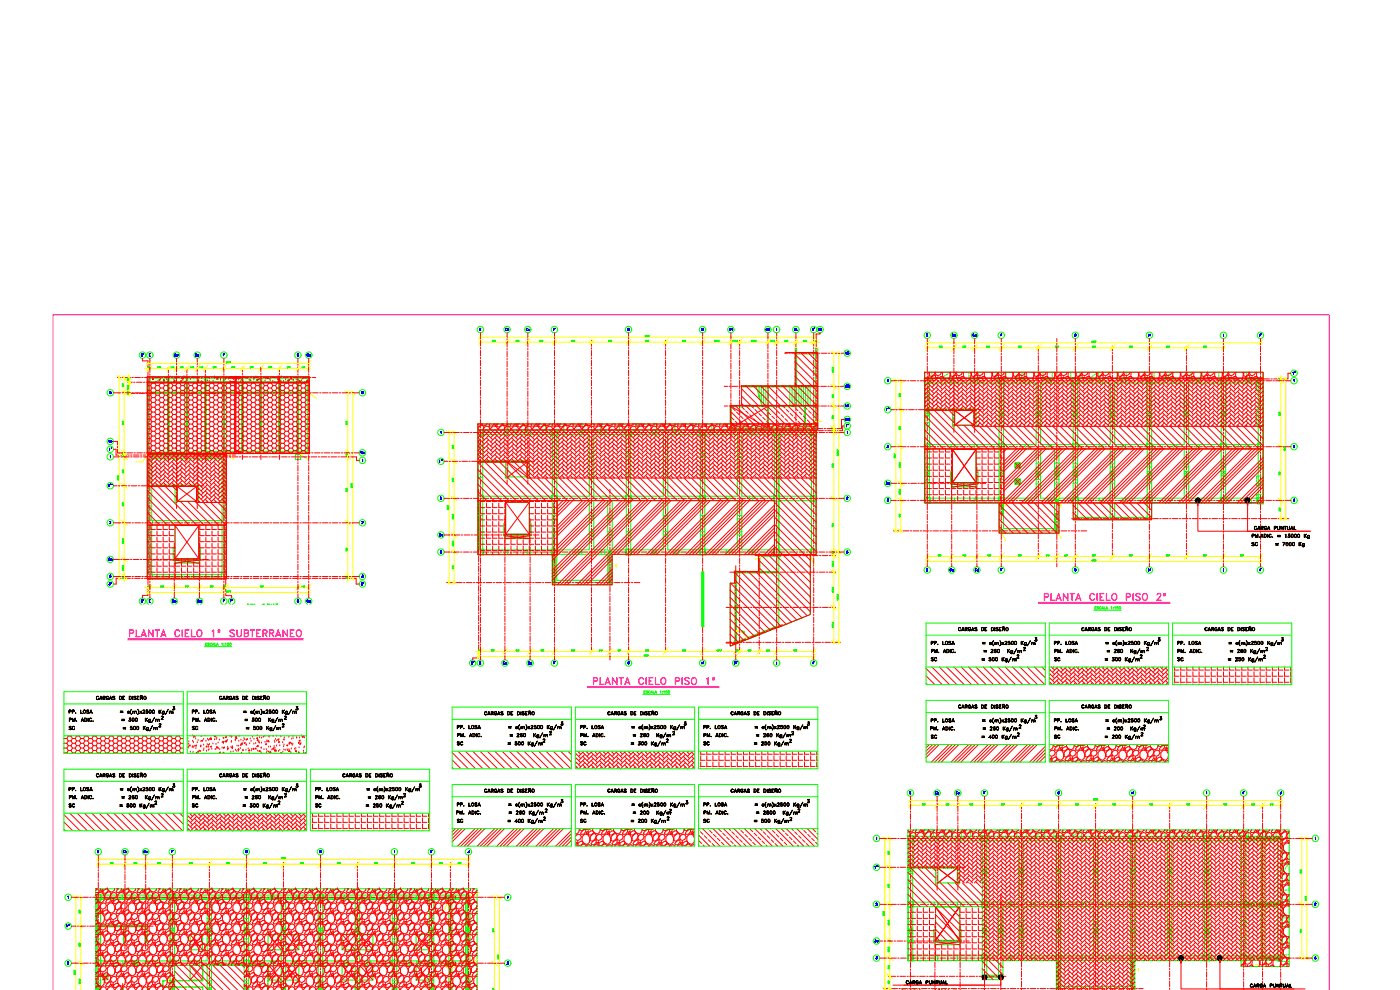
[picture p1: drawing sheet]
<svg xmlns="http://www.w3.org/2000/svg" width="420mm" height="297mm" viewBox="0 0 420 297" stroke-linecap="round" stroke-linejoin="round" font-family="sans-serif">
<defs><g id="words">
<g font-size="5.3" fill="#0f0">
<text x="312.6" y="181.3">PLANTA CIELO PISO 2º</text>
<text x="38.1" y="192.3">PLANTA CIELO 1º SUBTERRANEO</text>
<text x="177.1" y="206.7">PLANTA CIELO PISO 1º</text>
</g>
<g font-size="4.9">
<text x="278.7" y="200">SC = 500 Kg/m</text>
<text x="315.4" y="200">SC = 300 Kg/m</text>
<text x="352.4" y="200">SC = 250 Kg/m</text>
</g>
<g font-size="4.4">
<text x="19.8" y="220.5">SC = 500 Kg/m</text>
<text x="56.8" y="220.5">SC = 500 Kg/m</text>
<text x="136.2" y="225.1">SC = 500 Kg/m</text>
<text x="173.2" y="225.1">SC = 300 Kg/m</text>
<text x="210.3" y="225.1">SC = 250 Kg/m</text>
<text x="278.7" y="223">SC = 400 Kg/m</text>
<text x="315.4" y="223">SC = 200 Kg/m</text>
<text x="19.8" y="243.8">SC = 500 Kg/m</text>
<text x="56.8" y="243.8">SC = 300 Kg/m</text>
<text x="93.8" y="243.8">SC = 250 Kg/m</text>
<text x="136.2" y="248.4">SC = 400 Kg/m</text>
<text x="173.2" y="248.4">SC = 200 Kg/m</text>
<text x="210.3" y="248.4">SC = 500 Kg/m</text>
</g>
<g font-size="3.5" fill="#f00">
<text x="150.6" y="100.5">Eb</text>
<text x="157" y="100.5">Ec</text>
<text x="187.3" y="100.5">G</text>
<text x="218" y="100.5">H1</text>
<text x="229" y="100.5">H2</text>
<text x="44.4" y="107.9" transform="rotate(-90 44.4 107.9)">E'</text>
<text x="51.5" y="107.9">Eb</text>
<text x="57.9" y="107.9">Ec</text>
<text x="66" y="107.9">F</text>
<text x="91.4" y="107.9">Ga</text>
<text x="389.8" y="113.6" transform="rotate(-90 389.8 113.6)">1'</text>
<text x="255.8" y="129.5" transform="rotate(-90 255.8 129.5)">1'</text>
<text x="31.8" y="136.2">1'</text>
<text x="107.2" y="137.2">1b</text>
<text x="264.9" y="146.4">2a</text>
<text x="130.9" y="161.9">2a</text>
<text x="31.8" y="169.3">2a</text>
<text x="284.3" y="172.5">Ea</text>
<text x="291.7" y="172.5">Ed</text>
<text x="31.8" y="176.7">3'</text>
<text x="110.4" y="176.7" transform="rotate(-90 110.4 176.7)">3'</text>
<text x="44.4" y="182" transform="rotate(-90 44.4 182)">E'</text>
<text x="66" y="182">F</text>
<text x="91" y="182">Ga</text>
<text x="140.8" y="200.4">E'</text>
<text x="150.3" y="200.4">Ea</text>
<text x="157.7" y="200.4">Ed</text>
<text x="187.3" y="200.4">G</text>
<text x="219.4" y="200.4">H'</text>
<text x="279.8" y="239.5">Eb</text>
<text x="286.1" y="239.5">Ec</text>
<text x="294.2" y="239.5">F</text>
<text x="338.7" y="239.5">H</text>
<text x="36" y="257.2">Eb</text>
<text x="42.3" y="257.2">Ec</text>
<text x="72.7" y="257.2">G</text>
<text x="261.8" y="284">2a</text>
</g>
<g font-size="3.5" fill="#0f0">
<text x="237.8" y="100.5">IA</text>
<text x="244.8" y="100.5">IB</text>
<text x="252.6" y="117.5">1BB</text>
<text x="252.9" y="123.5">1A</text>
<text x="31.8" y="134.1">1b</text>
<text x="50.8" y="182">Ea</text>
<text x="58.6" y="182">Ed</text>
</g>
<text font-size="3.5" fill="#00f" x="252.9" y="107.6">1C</text>
<g font-size="3.5">
<text x="378.2" y="198.6">2</text>
<text x="84.3" y="217">2</text>
<text x="167.6" y="218.7">3</text>
<text x="201.1" y="221.5">2</text>
<text x="204.3" y="218.7">3</text>
<text x="236.7" y="221.5">2</text>
<text x="241.3" y="218.7">3</text>
<text x="205" y="242.4">3</text>
<text x="236" y="247.3">2</text>
</g>
<g font-size="3.1" fill="#f00">
<text x="245.5" y="100.5" transform="rotate(-90 245.5 100.5)">I'</text>
<text x="321.7" y="102">G</text>
<text x="379.6" y="102" transform="rotate(-90 379.6 102)">I'</text>
<text x="43.4" y="111.5">25</text>
<text x="382.8" y="115.4">25</text>
<text x="36" y="137.6">30</text>
<text x="105.5" y="137.9" transform="rotate(-90 105.5 137.9)">55</text>
<text x="248.7" y="167.6">47</text>
<text x="379.6" y="172.5" transform="rotate(-90 379.6 172.5)">I'</text>
<text x="36" y="174.6">25</text>
<text x="43.4" y="177.4">25</text>
<text x="66.3" y="177.4">25</text>
<text x="103" y="174.6">25</text>
<text x="145.3" y="196.5" transform="rotate(-90 145.3 196.5)">25</text>
<text x="245.5" y="200.4" transform="rotate(-90 245.5 200.4)">I'</text>
<text x="374.6" y="239.5" transform="rotate(-90 374.6 239.5)">I'</text>
<text x="130.9" y="257.2" transform="rotate(-90 130.9 257.2)">I'</text>
</g>
<g font-size="3.1" fill="#0f0">
<text x="284.7" y="102">Eb</text>
<text x="291" y="102">Ec</text>
<text x="19.4" y="270.6">1</text>
<text x="151.3" y="270.6">1</text>
</g>
<text font-size="3.1" fill="#ff0" x="248.7" y="130.9">25</text>
<text font-size="2.6" x="269.9" y="298.1">PM.ADIC. = 13000 Kg</text>
</g></defs>
<!-- layer: RLA-FORMATO -->
<path d="M15.9 297v-202.6h383v202.6" fill="none" stroke="#f0f" stroke-width=".3"/>
<!-- layer: HATCH CARGAS -->
<g fill="none" stroke="#f00" stroke-width=".3">
<path d="M44.2 114.8h48.7v21.3h-48.7zM44.2 113h48.7v1.8h-48.7zM44.2 119.7l.2 .3M44.2 118.3l.2 .3M44.2 116.8l.2 .3M44.2 115.4l.2 .3M44.4 115.7h.8M44.4 117.1h.8M44.4 118.6h.8M44.4 115.7l-.2 .3M44.4 117.1l-.2 .4M44.4 118.6l-.2 .3"/>
<path d="M44.5 114.6h.1M44.8 114.8h.1M45 113.3h.1M45.2 118.6l.4 .7M45.2 117.1l.4 .8M45.2 115.7l.4 .7M45.6 114.8v.2M45.6 115h.9M45.6 116.4h.9M45.6 117.9h.9M45.6 119.3h.9M45.6 115l-.4 .7"/>
<path d="M45.6 116.4l-.4 .7M45.6 117.9l-.4 .7M45.6 119.3l-.4 .7M45.8 113.9h.1M46 113.6v.3l-.2-.1zM46.1 113.2h.1M46.5 119.3l.4 .7M46.5 117.9l.4 .7M46.5 116.4l.4 .7M46.5 115l.4 .7M46.5 114.8v.2M46.6 114.7h.1"/>
<path d="M46.9 114.7h.1M46.9 115.7h.8M46.9 117.1h.8M46.9 118.6h.8M46.9 115.7l-.4 .7M46.9 117.1l-.4 .8M46.9 118.6l-.4 .7M47.4 114.4h.1M47.7 118.6l.4 .7M47.7 117.1l.4 .8M47.7 115.7l.4 .7M47.8 114l.3-.1-.1 .2z"/>
<path d="M48 114.8l.1 .2M48.1 113.6h.1M48.1 115h.9M48.1 116.4h.9M48.1 117.9h.9M48.1 119.3h.9M48.1 115l-.4 .7M48.1 116.4l-.4 .7M48.1 117.9l-.4 .7M48.1 119.3l-.4 .7M49 119.3l.4 .7M49 117.9l.4 .7"/>
<path d="M49 116.4l.4 .7M49 115l.4 .7M49 114.8v.2M49.2 113.9v.2h-.2zM49.2 114.8h.1M49.4 115.7h.8M49.4 117.1h.8M49.4 118.6h.8M49.4 115.7l-.4 .7M49.4 117.1l-.4 .8M49.4 118.6l-.4 .7M49.4 114.3h.1"/>
<path d="M50 113.9h.1M50.2 118.6l.4 .7M50.2 117.1l.4 .8M50.2 115.7l.4 .7M50.3 114.8h.1M50.4 113.3h.1M50.5 114.2h.1M50.5 114.8l.1 .2M50.6 115h.9M50.6 116.4h.9M50.6 117.9h.9M50.6 119.3h.9"/>
<path d="M50.6 115l-.4 .7M50.6 116.4l-.4 .7M50.6 117.9l-.4 .7M50.6 119.3l-.4 .7M51.1 113.1h.1M51.5 119.3l.4 .7M51.5 117.9l.4 .7M51.5 116.4l.4 .7M51.5 115l.4 .7M51.5 114.8v.2M51.9 115.7h.8M51.9 117.1h.8"/>
<path d="M51.9 118.6h.8M51.9 115.7l-.4 .7M51.9 117.1l-.4 .8M51.9 118.6l-.4 .7M52.2 114h.1M52.4 114.1v.3h-.2zM52.6 114.5h.1M52.6 113.5h.1M52.7 118.6l.4 .7M52.7 117.1l.4 .8M52.7 115.7l.4 .7M53 114.8l.1 .2"/>
<path d="M53.1 115h.9M53.1 116.4h.9M53.1 117.9h.9M53.1 119.3h.9M53.1 115l-.4 .7M53.1 116.4l-.4 .7M53.1 117.9l-.4 .7M53.1 119.3l-.4 .7M53.4 113.2h.1M54 119.3l.4 .7M54 117.9l.4 .7M54 116.4l.4 .7"/>
<path d="M54 115l.4 .7M54 114.8v.2M54.1 114.3l.3-.1v.3zM54.4 115.7h.8M54.4 117.1h.8M54.4 118.6h.8M54.4 115.7l-.4 .7M54.4 117.1l-.4 .8M54.4 118.6l-.4 .7M54.9 113.2v.5l-.4-.1zM54.9 114.2h.1M55 113.6h.1"/>
<path d="M55.2 113.1h.1M55.2 118.6l.4 .7M55.2 117.1l.4 .8M55.2 115.7l.4 .7M55.5 114.8l.1 .2M55.6 114.4v.3h-.2zM55.6 115h.9M55.6 116.4h.9M55.6 117.9h.9M55.6 119.3h.9M55.6 115l-.4 .7M55.6 116.4l-.4 .7"/>
<path d="M55.6 117.9l-.4 .7M55.6 119.3l-.4 .7M55.8 113.3h.1M56.1 113.5h.1M56.5 119.3l.4 .7M56.5 117.9l.4 .7M56.5 116.4l.4 .7M56.5 115l.4 .7M56.5 114.8v.2M56.9 115.7h.8M56.9 117.1h.8M56.9 118.6h.8"/>
<path d="M56.9 115.7l-.4 .7M56.9 117.1l-.4 .8M56.9 118.6l-.4 .7M57.2 113.8h.1M57.7 118.6l.4 .7M57.7 117.1l.4 .8M57.7 115.7l.4 .7M57.8 113.2h.1M58.1 114.8v.2M58.1 113v.1M58.1 115h.8M58.1 116.4h.8"/>
<path d="M58.1 117.9h.8M58.1 119.3h.8M58.1 115l-.4 .7M58.1 116.4l-.4 .7M58.1 117.9l-.4 .7M58.1 119.3l-.4 .7M58.2 113.4h.1M58.6 114.8h.2M58.9 119.3l.5 .7M58.9 117.9l.5 .7M58.9 116.4l.5 .7M58.9 115l.5 .7"/>
<path d="M59 114.8l-.1 .2M59.4 115.7h.8M59.4 117.1h.8M59.4 118.6h.8M59.4 115.7l-.5 .7M59.4 117.1l-.5 .8M59.4 118.6l-.5 .7M59.4 113.6h.1M59.4 114.6h.1M59.6 114l.1 .4-.4-.1zM60.2 114.8h.1M60.2 118.6l.4 .7"/>
<path d="M60.2 117.1l.4 .8M60.2 115.7l.4 .7M60.5 113.5h.1M60.6 114.5h.1M60.6 114.8v.2M60.6 115h.8M60.6 116.4h.8M60.6 117.9h.8M60.6 119.3h.8M60.6 115l-.4 .7M60.6 116.4l-.4 .7M60.6 117.9l-.4 .7"/>
<path d="M60.6 119.3l-.4 .7M60.7 114.8l-.2-.1 .3-.1-.1 .2M61.4 119.3l.5 .7M61.4 117.9l.5 .7M61.4 116.4l.5 .7M61.4 115l.5 .7M61.5 114.8l-.1 .2M61.7 114.7h.1M61.7 113.2h.1M61.9 115.7h.8M61.9 117.1h.8M61.9 118.6h.8"/>
<path d="M61.9 115.7l-.5 .7M61.9 117.1l-.5 .8M61.9 118.6l-.5 .7M62.2 114.3h.1M62.7 118.6l.4 .7M62.7 117.1l.4 .8M62.7 115.7l.4 .7M62.8 114.4h.1M62.9 113.6h.1M63.1 114.8v.2M63.1 115h.9M63.1 116.4h.9"/>
<path d="M63.1 117.9h.9M63.1 119.3h.9M63.1 115l-.4 .7M63.1 116.4l-.4 .7M63.1 117.9l-.4 .7M63.1 119.3l-.4 .7M63.9 114.4h.1M64 119.3l.4 .7M64 117.9l.4 .7M64 116.4l.4 .7M64 115l.4 .7M64 114.8v.2"/>
<path d="M64.2 114.8h.2M64.3 113.3l.3-.1-.1 .2zM64.3 113.1h.1M64.4 115.7h.8M64.4 117.1h.8M64.4 118.6h.8M64.4 115.7l-.4 .7M64.4 117.1l-.4 .8M64.4 118.6l-.4 .7M65 113.9h.1M65.2 118.6l.4 .7M65.2 117.1l.4 .8"/>
<path d="M65.2 115.7l.4 .7M65.3 113.7h.1M65.4 113.9h.1M65.6 114.8v.2M65.6 115h.9M65.6 116.4h.9M65.6 117.9h.9M65.6 119.3h.9M65.6 115l-.4 .7M65.6 116.4l-.4 .7M65.6 117.9l-.4 .7M65.6 119.3l-.4 .7"/>
<path d="M66.1 113.7h.1M66.2 114.1h.1M66.5 119.3l.4 .7M66.5 117.9l.4 .7M66.5 116.4l.4 .7M66.5 115l.4 .7M66.5 114.8v.2M66.7 113.2h.1M66.9 115.7h.8M66.9 117.1h.8M66.9 118.6h.8M66.9 115.7l-.4 .7"/>
<path d="M66.9 117.1l-.4 .8M66.9 118.6l-.4 .7M67.7 113.8h.1M67.7 118.6l.4 .7M67.7 117.1l.4 .8M67.7 115.7l.4 .7M67.8 113.5h.1M68 113.5h.1M68.1 114.8v.2M68.1 115h.9M68.1 116.4h.9M68.1 117.9h.9"/>
<path d="M68.1 119.3h.9M68.1 115l-.4 .7M68.1 116.4l-.4 .7M68.1 117.9l-.4 .7M68.1 119.3l-.4 .7M68.5 113.8h.1M69 119.3l.4 .7M69 117.9l.4 .7M69 116.4l.4 .7M69 115l.4 .7M69 114.8v.2M69 114.5h.1"/>
<path d="M69.1 113.3h.1M69.4 115.7h.8M69.4 117.1h.8M69.4 118.6h.8M69.4 115.7l-.4 .7M69.4 117.1l-.4 .8M69.4 118.6l-.4 .7M70 113.9h.1M70.2 118.6l.4 .7M70.2 117.1l.4 .8M70.2 115.7l.4 .7M70.5 114.8l.1 .2"/>
<path d="M70.6 114.8h.1M70.6 113.1h.1M70.6 115h.9M70.6 116.4h.9M70.6 117.9h.9M70.6 119.3h.9M70.6 115l-.4 .7M70.6 116.4l-.4 .7M70.6 117.9l-.4 .7M70.6 119.3l-.4 .7M70.7 113.6l.3-.1-.1 .3zM70.8 113.5h.1"/>
<path d="M71.5 119.3l.4 .7M71.5 117.9l.4 .7M71.5 116.4l.4 .7M71.5 115l.4 .7M71.5 113.4h.1M71.5 114.8v.2M71.6 114h.1M71.9 115.7h.8M71.9 117.1h.8M71.9 118.6h.8M71.9 115.7l-.4 .7M71.9 117.1l-.4 .8"/>
<path d="M71.9 118.6l-.4 .7M72.3 114.5h.1M72.4 114h.1M72.7 118.6l.4 .7M72.7 117.1l.4 .8M72.7 115.7l.4 .7M73 114.7h.1M73 113.2h.1M73 114.8l.1 .2M73.1 115h.9M73.1 116.4h.9M73.1 117.9h.9"/>
<path d="M73.1 119.3h.9M73.1 115l-.4 .7M73.1 116.4l-.4 .7M73.1 117.9l-.4 .7M73.1 119.3l-.4 .7M73.9 113.5h.1M74 119.3l.4 .7M74 117.9l.4 .7M74 116.4l.4 .7M74 115l.4 .7M74 114.8v.2M74.2 113.6h.1"/>
<path d="M74.4 115.7h.8M74.4 117.1h.8M74.4 118.6h.8M74.4 115.7l-.4 .7M74.4 117.1l-.4 .8M74.4 118.6l-.4 .7M74.8 114.1h.1M75.1 114.2h.1M75.2 118.6l.4 .7M75.2 117.1l.4 .8M75.2 115.7l.4 .7M75.3 114.3h.1"/>
<path d="M75.5 114.8l.1 .2M75.6 115h.9M75.6 116.4h.9M75.6 117.9h.9M75.6 119.3h.9M75.6 115l-.4 .7M75.6 116.4l-.4 .7M75.6 117.9l-.4 .7M75.6 119.3l-.4 .7M76.2 114h.1M76.2 113.6h.1M76.5 119.3l.4 .7"/>
<path d="M76.5 117.9l.4 .7M76.5 116.4l.4 .7M76.5 115l.4 .7M76.5 114.8v.2M76.8 113.1h.1M76.9 115.7h.8M76.9 117.1h.8M76.9 118.6h.8M76.9 115.7l-.4 .7M76.9 117.1l-.4 .8M76.9 118.6l-.4 .7M77 114l.3-.1v.2z"/>
<path d="M77.2 114.2h.1M77.2 113l-.2 .3h.3v-.3M77.6 114h.1M77.7 118.6l.4 .7M77.7 117.1l.4 .8M77.7 115.7l.4 .7M77.9 113.8h.1M78 114.8l.1 .2M78.1 115h.9M78.1 116.4h.9M78.1 117.9h.9M78.1 119.3h.9"/>
<path d="M78.1 115l-.4 .7M78.1 116.4l-.4 .7M78.1 117.9l-.4 .7M78.1 119.3l-.4 .7M78.5 114.7h.1M78.6 113.7h.1M79 119.3l.4 .7M79 117.9l.4 .7M79 116.4l.4 .7M79 115l.4 .7M79 114.8v.2M79.4 115.7h.8"/>
<path d="M79.4 117.1h.8M79.4 118.6h.8M79.4 115.7l-.4 .7M79.4 117.1l-.4 .8M79.4 118.6l-.4 .7M79.5 114.3h.1M79.8 113.7h.1M80.2 118.6l.4 .7M80.2 117.1l.4 .8M80.2 115.7l.4 .7M80.5 113.3v.3h-.3zM80.5 114.8l.1 .2"/>
<path d="M80.6 115h.8M80.6 116.4h.8M80.6 117.9h.8M80.6 119.3h.8M80.6 115l-.4 .7M80.6 116.4l-.4 .7M80.6 117.9l-.4 .7M80.6 119.3l-.4 .7M80.7 113.4h.1M81 113.8h.1M81.1 114.2h.1M81.4 119.3l.5 .7"/>
<path d="M81.4 117.9l.5 .7M81.4 116.4l.5 .7M81.4 115l.5 .7M81.5 114.8l-.1 .2M81.8 113.3h.1M81.9 115.7h.8M81.9 117.1h.8M81.9 118.6h.8M81.9 115.7l-.5 .7M81.9 117.1l-.5 .8M81.9 118.6l-.5 .7M81.9 114.4h.1"/>
<path d="M82.1 113.4h.1M82.3 114.8h.1M82.7 118.6l.4 .7M82.7 117.1l.4 .8M82.7 115.7l.4 .7M83.1 114.8v.2M83.1 115l-.4 .7M83.1 115h.8M83.1 116.4h.8M83.1 117.9h.8M83.1 119.3h.8M83.1 116.4l-.4 .7"/>
<path d="M83.1 117.9l-.4 .7M83.1 119.3l-.4 .7M83.3 113.9h.1M83.4 114.3l.3-.1v.3zM83.5 113.1h.1M83.6 113.6l.1 .3-.3-.1zM83.7 113.8h.1M83.9 119.3l.5 .7M83.9 117.9l.5 .7M83.9 116.4l.5 .7M83.9 115l.5 .7M84 114.8l-.1 .2"/>
<path d="M84.3 114.5h.1M84.3 114.6h.1M84.4 115.7h.8M84.4 117.1h.8M84.4 118.6h.8M84.4 115.7l-.5 .7M84.4 117.1l-.5 .8M84.4 118.6l-.5 .7M84.4 113.1h.1M85.1 114.5h.1M85.2 118.6l.4 .7M85.2 117.1l.4 .8"/>
<path d="M85.2 115.7l.4 .7M85.6 114.8v.2M85.6 115l-.4 .7M85.6 115h.9M85.6 116.4h.9M85.6 117.9h.9M85.6 119.3h.9M85.6 116.4l-.4 .7M85.6 117.9l-.4 .7M85.6 119.3l-.4 .7M85.7 114h.1M86.2 114.3h.1"/>
<path d="M86.3 113.3h.1M86.5 119.3l.4 .7M86.5 117.9l.4 .7M86.5 116.4l.4 .7M86.5 115l.4 .7M86.5 114.8v.2M86.6 114.3h.1M86.6 114.6h.1M86.8 113.9l.1 .2h-.3zM86.9 115.7h.8M86.9 117.1h.8M86.9 118.6h.8"/>
<path d="M86.9 115.7l-.4 .7M86.9 117.1l-.4 .8M86.9 118.6l-.4 .7M87.4 113v.1M87.5 113.3v.4h-.4zM87.7 118.6l.4 .7M87.7 117.1l.4 .8M87.7 115.7l.4 .7M87.9 114.1h.1M88.1 114.8v.2M88.1 114.1h.1M88.1 115h.9"/>
<path d="M88.1 116.4h.9M88.1 117.9h.9M88.1 119.3h.9M88.1 115l-.4 .7M88.1 116.4l-.4 .7M88.1 117.9l-.4 .7M88.1 119.3l-.4 .7M88.9 113.9h.1M89 119.3l.4 .7M89 117.9l.4 .7M89 116.4l.4 .7M89 115l.4 .7"/>
<path d="M89 114.7h.1M89 114.8v.2M89.4 115.7h.8M89.4 117.1h.8M89.4 118.6h.8M89.4 115.7l-.4 .7M89.4 117.1l-.4 .8M89.4 118.6l-.4 .7M89.8 114.7l.3-.1-.1 .2zM90 114.1l.1 .3h-.3zM90.2 118.6l.4 .7M90.2 117.1l.4 .8"/>
<path d="M90.2 115.7l.4 .7M90.4 114.2h.1M90.6 114.8v.2M90.6 115h.9M90.6 116.4h.9M90.6 117.9h.9M90.6 119.3h.9M90.6 115l-.4 .7M90.6 116.4l-.4 .7M90.6 117.9l-.4 .7M90.6 119.3l-.4 .7M90.7 113.7h.1"/>
<path d="M91.2 113.6h.1M91.4 114.8h.1M91.5 119.3l.4 .7M91.5 117.9l.4 .7M91.5 116.4l.4 .7M91.5 115l.4 .7M91.5 114.8v.2M91.8 113.6h.1M91.9 115.7h.8M91.9 117.1h.8M91.9 118.6h.8M91.9 115.7l-.4 .7"/>
<path d="M91.9 117.1l-.4 .8M91.9 118.6l-.4 .7M92.2 114.1l.1 .4-.4-.1zM92.7 118.6l.2 .2M92.7 117.1l.2 .3M92.7 115.7l.2 .3M92.8 114.3h.1M92.9 115.4l-.2 .3M92.9 116.9l-.2 .2M92.9 118.3l-.2 .3M92.9 119.8l-.2 .2M222.6 115.8h22.8v5.9h-22.8z"/>
<path d="M222.6 118.9l3.5 3.6M222.6 116.7l4.9 5M223.8 115.8l5.9 5.9M226 115.8l5.9 5.9M228.2 115.8l5.9 5.9M230.4 115.8l11.5 11.4M232.6 115.8l5.9 5.9M234.8 115.8l5.9 5.9M235.6 105.8h4.1M237 115.8l5.9 5.9M238.6 105.8h6.8v10h-6.8zM238.6 115.2l6.5 6.5"/>
<path d="M238.6 113l6.8 6.7M238.6 110.8l6.8 6.7M238.6 108.5l6.8 6.8M238.6 106.3l6.8 6.8M240.2 105.8l5.2 5.1M242.4 105.8l3 2.9M244.6 105.8l.8 .7M277.5 111.7h101.6v1.8h-101.6zM277.5 113.5h101.6v14.4h-86.8v-4.8h-14.8zM277.5 119l.3 .3M277.5 117.8l.3 .3M277.5 116.5l.3 .3"/>
<path d="M277.5 115.3l.3 .3M277.5 114l.3 .3M278.4 120l1.9 1.9M278.4 118.7l1.9 1.9M278.4 117.5l1.9 1.8M278.4 116.2l1.9 1.9M278.4 114.9l1.9 1.9M278.4 113.7l1.9 1.9M278.7 113.5l-1.2 1.1M278.7 111.7l.2 .4-.4 1.4M279 111.7v1.1l.6 .2 .9-.8 .1-.5M279.1 114.3l-1.6 1.6"/>
<path d="M279.1 115.6l-1.6 1.5M279.1 116.8l-1.6 1.6M279.1 118.1l-1.6 1.5M279.1 119.3l-1.6 1.6M279.4 113.5l1.2-1 .2 .7-.2 .3M279.5 113.5l.8 .8M279.9 113.5l-.2 .2M280.8 111.7l.1 .8M280.9 120l1.9 1.9M280.9 118.7l1.9 1.9M280.9 117.5l1.9 1.8M280.9 116.2l1.9 1.9"/>
<path d="M280.9 114.9l1.9 1.9M280.9 113.7l1.9 1.9M281 113.5l.5-.4v.4M281.2 113.5l-1.5 1.4M281.6 114.3l-1.9 1.9M281.6 115.6l-1.9 1.9M281.6 116.8l-1.9 1.9M281.6 118.1l-1.9 1.9M281.6 119.3l-1.9 1.9M282 113.5l.8 .8M282.4 113.5l-.2 .2M282.6 111.7l-.4 .7-.7 .3-.6-.2"/>
<path d="M282.8 112.9l.5 .6M282.8 113h-.5l-.6 .5M282.8 113l.3 .5M282.9 111.7l-.1 1.2M283.5 120l1.8 1.9M283.5 118.7l1.8 1.9M283.5 117.5l1.8 1.8M283.5 116.2l1.8 1.9M283.5 114.9l1.8 1.9M283.5 113.7l1.8 1.9M283.7 113.5l-1.5 1.4M284.1 114.3l-1.9 1.9"/>
<path d="M284.1 115.6l-1.9 1.9M284.1 116.8l-1.9 1.9M284.1 118.1l-1.9 1.9M284.1 119.3l-1.9 1.9M284.5 113.5l.8 .8M284.9 113.5l-.2 .2M284.9 111.7l.3 .4-.4 1.4M285.2 111.7l.1 1.1 .6 .2 .8-.8 .2-.5M285.7 113.5l1.2-1 .2 .7-.2 .3M286 120l1.9 1.9M286 118.7l1.9 1.9M286 117.5l1.9 1.8"/>
<path d="M286 116.2l1.9 1.9M286 114.9l1.9 1.9M286 113.7l1.9 1.9M286.2 113.5l-1.5 1.4M286.6 119.3l-1.9 1.9M286.6 116.8l-1.9 1.9M286.6 114.3l-1.9 1.9M286.6 115.6l-1.9 1.9M286.6 118.1l-1.9 1.9M287 113.5l.9 .8M287 111.7l.2 .8 .6 .2 .7-.3 .4-.7M287.3 113.5l.5-.4-.1 .4"/>
<path d="M287.5 113.5l-.3 .2M288.5 120l1.9 1.9M288.5 118.7l1.9 1.9M288.5 117.5l1.9 1.8M288.5 116.2l1.9 1.9M288.5 114.9l1.9 1.9M288.5 113.7l1.9 1.9M288.7 113.5l-1.5 1.4M289.1 114.3l-1.9 1.9M289.1 115.6l-1.9 1.9M289.1 116.8l-1.9 1.9M289.1 118.1l-1.9 1.9"/>
<path d="M289.1 119.3l-1.9 1.9M289.1 112.9l.5 .6M289.1 113h-.5l-.6 .5M289.1 113l.3 .5M289.2 111.7l-.1 1.2M289.5 113.5l.9 .8M290 113.5l-.2 .2M291 120l1.9 1.9M291 118.7l1.9 1.9M291 117.5l1.9 1.8M291 116.2l1.9 1.9M291 114.9l1.9 1.9"/>
<path d="M291 113.7l1.9 1.9M291.2 113.5l-1.4 1.4M291.2 111.7l.2 .4-.3 1.4M291.5 111.7l.1 1.1 .6 .2 .8-.8 .2-.5M291.6 114.3l-1.8 1.9M291.6 116.8l-1.8 1.9M291.6 115.6l-1.8 1.9M291.6 118.1l-1.8 1.9M291.6 119.3l-1.8 1.9M292 113.5l1.1-1 .2 .7-.1 .3M292 113.5l.9 .8M292.5 113.5l-.2 .2"/>
<path d="M293.3 111.7l.2 .8 .6 .2 .7-.3 .4-.7M293.5 120l1.9 1.9M293.5 118.7l1.9 1.9M293.5 117.5l1.9 1.8M293.5 116.2l1.9 1.9M293.5 114.9l1.9 1.9M293.5 113.7l1.9 1.9M293.6 113.5l.5-.4-.1 .4M293.8 113.5l-1.5 1.4M294.2 116.8l-1.9 1.9M294.2 114.3l-1.9 1.9M294.2 115.6l-1.9 1.9"/>
<path d="M294.2 118.1l-1.9 1.9M294.2 119.3l-1.9 1.9M294.6 113.5l.8 .8M295 113.5l-.2 .2M295.4 112.9l.5 .6M295.4 113h-.5l-.6 .5M295.4 113l.3 .5M295.4 111.7v1.2M296 120l1.9 1.9M296 118.7l1.9 1.9M296 117.5l1.9 1.8M296 116.2l1.9 1.9"/>
<path d="M296 114.9l1.9 1.9M296 113.7l1.9 1.9M296.2 113.5l-1.4 1.4M296.7 118.1l-1.9 1.9M296.7 114.3l-1.9 1.9M296.7 115.6l-1.9 1.9M296.7 116.8l-1.9 1.9M296.7 119.3l-1.9 1.9M297.1 113.5l.8 .8M297.5 113.5l-.2 .2M297.5 111.7l.2 .4-.3 1.4M297.8 111.7l.1 1.1 .6 .2 .8-.8 .2-.5"/>
<path d="M298.2 113.5l1.2-1 .2 .7-.2 .3M298.5 120l1.9 1.9M298.5 118.7l1.9 1.9M298.5 117.5l1.9 1.8M298.5 116.2l1.9 1.9M298.5 114.9l1.9 1.9M298.5 113.7l1.9 1.9M298.8 113.5l-1.5 1.4M299.2 115.6l-1.9 1.9M299.2 114.3l-1.9 1.9M299.2 116.8l-1.9 1.9M299.2 118.1l-1.9 1.9"/>
<path d="M299.2 119.3l-1.9 1.9M299.6 113.5l.8 .8M299.6 111.7l.2 .8M299.8 113.5l.6-.4-.1 .4M300 113.5l-.2 .2M301.1 120l1.8 1.9M301.1 118.7l1.8 1.9M301.1 117.5l1.8 1.8M301.1 116.2l1.8 1.9M301.1 114.9l1.8 1.9M301.1 113.7l1.8 1.9M301.3 113.5l-1.5 1.4"/>
<path d="M301.5 111.7l-.4 .7-.7 .3-.6-.2M301.7 114.3l-1.9 1.9M301.7 115.6l-1.9 1.9M301.7 116.8l-1.9 1.9M301.7 118.1l-1.9 1.9M301.7 119.3l-1.9 1.9M301.7 112.9l.5 .6M301.7 113h-.5l-.6 .5M301.7 111.7v1.2M301.9 113.1l.1 .4M302.1 113.5l.8 .8M302.5 113.5l-.2 .2"/>
<path d="M303.6 120l1.9 1.9M303.6 118.7l1.9 1.9M303.6 117.5l1.9 1.8M303.6 116.2l1.9 1.9M303.6 114.9l1.9 1.9M303.6 113.7l1.9 1.9M303.8 113.5l-1.5 1.4M303.8 111.7l.2 .4-.3 1.4M304.1 111.7l.1 1.1 .6 .2 .8-.8 .2-.5M304.2 114.3l-1.9 1.9M304.2 115.6l-1.9 1.9M304.2 116.8l-1.9 1.9"/>
<path d="M304.2 118.1l-1.9 1.9M304.2 119.3l-1.9 1.9M304.5 113.5l1.2-1 .2 .7-.2 .3M304.6 113.5l.9 .8M305.1 113.5l-.3 .2M305.9 111.7l.1 .8 .7 .2 .7-.3 .3-.7M306.1 120l1.9 1.9M306.1 118.7l1.9 1.9M306.1 117.5l1.9 1.8M306.1 116.2l1.9 1.9M306.1 114.9l1.9 1.9M306.1 113.7l1.9 1.9"/>
<path d="M306.1 113.5l.6-.4-.1 .4M306.3 113.5l-1.5 1.4M306.7 114.3l-1.9 1.9M306.7 115.6l-1.9 1.9M306.7 116.8l-1.9 1.9M306.7 118.1l-1.9 1.9M306.7 119.3l-1.9 1.9M307.1 113.5l.9 .8M307.6 113.5l-.3 .2M308 112.9l.5 .6M308 113h-.5l-.6 .5M308 113l.3 .5"/>
<path d="M308 111.7v1.2M308.6 120l1.9 1.9M308.6 118.7l1.9 1.9M308.6 117.5l1.9 1.8M308.6 116.2l1.9 1.9M308.6 114.9l1.9 1.9M308.6 113.7l1.9 1.9M308.8 113.5l-1.5 1.4M309.2 114.3l-1.9 1.9M309.2 116.8l-1.9 1.9M309.2 115.6l-1.9 1.9M309.2 118.1l-1.9 1.9"/>
<path d="M309.2 119.3l-1.9 1.9M309.6 113.5l.9 .8M310.1 113.5l-.2 .2M310.1 111.7l.2 .4-.4 1.4M310.4 111.7l.1 1.1 .5 .2 .9-.8 .2-.5M310.8 113.5l1.2-1 .2 .7-.2 .3M311.1 120l1.9 1.9M311.1 118.7l1.9 1.9M311.1 117.5l1.9 1.8M311.1 116.2l1.9 1.9M311.1 114.9l1.9 1.9M311.1 113.7l1.9 1.9"/>
<path d="M311.3 113.5l-1.4 1.4M311.7 116.8l-1.8 1.9M311.7 114.3l-1.8 1.9M311.7 115.6l-1.8 1.9M311.7 118.1l-1.8 1.9M311.7 119.3l-1.8 1.9M312.1 113.5l.9 .8M312.2 111.7l.1 .8 .7 .2 .6-.3 .4-.7M312.4 113.5l.6-.4-.1 .4M312.6 113.5l-.2 .2M313.6 120l1.9 1.9M313.6 118.7l1.9 1.9"/>
<path d="M313.6 117.5l1.9 1.8M313.6 116.2l1.9 1.9M313.6 114.9l1.9 1.9M313.6 113.7l1.9 1.9M313.8 113.5l-1.4 1.4M314.2 116.8l-1.8 1.9M314.2 114.3l-1.8 1.9M314.2 115.6l-1.8 1.9M314.2 118.1l-1.8 1.9M314.2 119.3l-1.8 1.9M314.2 112.9l.6 .6M314.2 113h-.4l-.7 .5"/>
<path d="M314.2 113l.3 .5M314.3 111.7l-.1 1.2M314.6 113.5l.9 .8M315.1 113.5l-.2 .2M316.1 120l1.9 1.9M316.1 118.7l1.9 1.9M316.1 117.5l1.9 1.8M316.1 116.2l1.9 1.9M316.1 114.9l1.9 1.9M316.1 113.7l1.9 1.9M316.4 113.5l-1.5 1.4M316.4 111.7l.2 .4-.4 1.4"/>
<path d="M316.7 111.7v1.1l.6 .2 .9-.8 .1-.5M316.8 114.3l-1.9 1.9M316.8 115.6l-1.9 1.9M316.8 116.8l-1.9 1.9M316.8 118.1l-1.9 1.9M316.8 119.3l-1.9 1.9M317.1 113.5l1.2-1 .2 .7-.2 .3M317.2 113.5l.8 .8M317.6 113.5l-.2 .2M318.5 111.7l.1 .8 .6 .2 .7-.3 .4-.7M318.6 120l1.9 1.9M318.6 118.7l1.9 1.9"/>
<path d="M318.6 117.5l1.9 1.8M318.6 116.2l1.9 1.9M318.6 114.9l1.9 1.9M318.6 113.7l1.9 1.9M318.7 113.5l.5-.4v.4M318.9 113.5l-1.5 1.4M319.3 116.8l-1.9 1.9M319.3 114.3l-1.9 1.9M319.3 115.6l-1.9 1.9M319.3 118.1l-1.9 1.9M319.3 119.3l-1.9 1.9M319.7 113.5l.8 .8"/>
<path d="M320.1 113.5l-.2 .2M320.5 112.9l.6 .6M320.5 113h-.4l-.7 .5M320.5 113l.3 .5M320.6 111.7l-.1 1.2M321.2 120l1.8 1.9M321.2 118.7l1.8 1.9M321.2 117.5l1.8 1.8M321.2 116.2l1.8 1.9M321.2 114.9l1.8 1.9M321.2 113.7l1.8 1.9M321.4 113.5l-1.5 1.4"/>
<path d="M321.8 114.3l-1.9 1.9M321.8 115.6l-1.9 1.9M321.8 116.8l-1.9 1.9M321.8 118.1l-1.9 1.9M321.8 119.3l-1.9 1.9M322.2 113.5l.8 .8M322.6 113.5l-.2 .2M322.7 111.7l.2 .4-.4 1.4M323 111.7v1.1l.6 .2 .9-.8 .1-.5M323.4 113.5l1.1-1 .3 .7-.2 .3M323.7 120l1.9 1.9M323.7 118.7l1.9 1.9"/>
<path d="M323.7 117.5l1.9 1.8M323.7 116.2l1.9 1.9M323.7 114.9l1.9 1.9M323.7 113.7l1.9 1.9M323.9 113.5l-1.5 1.4M324.3 114.3l-1.9 1.9M324.3 115.6l-1.9 1.9M324.3 116.8l-1.9 1.9M324.3 118.1l-1.9 1.9M324.3 119.3l-1.9 1.9M324.7 113.5l.9 .8M324.8 111.7l.1 .8"/>
<path d="M325 113.5l.5-.4-.1 .4M325.2 113.5l-.3 .2M326.2 120l1.9 1.9M326.2 118.7l1.9 1.9M326.2 117.5l1.9 1.8M326.2 116.2l1.9 1.9M326.2 114.9l1.9 1.9M326.2 113.7l1.9 1.9M326.4 113.5l-1.5 1.4M326.6 111.7l-.4 .7-.7 .3-.6-.2M326.8 114.3l-1.9 1.9M326.8 115.6l-1.9 1.9"/>
<path d="M326.8 116.8l-1.9 1.9M326.8 118.1l-1.9 1.9M326.8 119.3l-1.9 1.9M326.8 112.9l.5 .6M326.8 113h-.5l-.6 .5M326.8 113l.3 .5M326.9 111.7l-.1 1.2M327.2 113.5l.9 .8M327.7 113.5l-.3 .2M328.7 120l1.9 1.9M328.7 118.7l1.9 1.9M328.7 117.5l1.9 1.8"/>
<path d="M328.7 116.2l1.9 1.9M328.7 114.9l1.9 1.9M328.7 113.7l1.9 1.9M328.9 113.5l-1.5 1.4M329 111.7l.1 .4-.3 1.4M329.2 111.7l.1 1.1 .6 .2 .9-.8 .1-.5M329.3 114.3l-1.9 1.9M329.3 115.6l-1.9 1.9M329.3 116.8l-1.9 1.9M329.3 118.1l-1.9 1.9M329.3 119.3l-1.9 1.9M329.7 113.5l1.1-1 .3 .7-.2 .3"/>
<path d="M329.7 113.5l.9 .8M330.2 113.5l-.3 .2M331 111.7l.2 .8M331.2 120l1.9 1.9M331.2 118.7l1.9 1.9M331.2 117.5l1.9 1.8M331.2 116.2l1.9 1.9M331.2 114.9l1.9 1.9M331.2 113.7l1.9 1.9M331.3 113.5l.5-.4-.1 .4M331.4 113.5l-1.5 1.4M331.9 114.3l-2 1.9"/>
<path d="M331.9 115.6l-2 1.9M331.9 116.8l-2 1.9M331.9 118.1l-2 1.9M331.9 119.3l-2 1.9M332.3 113.5l.8 .8M332.7 113.5l-.2 .2M332.9 111.7l-.4 .7-.7 .3-.6-.2M333.1 112.9l.5 .6M333.1 113h-.5l-.6 .5M333.1 113l.3 .5M333.2 111.7l-.1 1.2M333.7 120l1.9 1.9"/>
<path d="M333.7 118.7l1.9 1.9M333.7 117.5l1.9 1.8M333.7 116.2l1.9 1.9M333.7 114.9l1.9 1.9M333.7 113.7l1.9 1.9M333.9 113.5l-1.4 1.4M334.3 114.3l-1.8 1.9M334.3 115.6l-1.8 1.9M334.3 116.8l-1.8 1.9M334.3 118.1l-1.8 1.9M334.3 119.3l-1.8 1.9M334.8 113.5l.8 .8"/>
<path d="M335.2 113.5l-.2 .2M335.2 111.7l.2 .4-.3 1.4M335.5 111.7l.1 1.1 .6 .2 .8-.8 .2-.5M336 113.5l1.1-1 .3 .7-.2 .3M336.2 120l1.9 1.9M336.2 118.7l1.9 1.9M336.2 117.5l1.9 1.8M336.2 116.2l1.9 1.9M336.2 114.9l1.9 1.9M336.2 113.7l1.9 1.9M336.5 113.5l-1.5 1.4M336.9 114.3l-1.9 1.9"/>
<path d="M336.9 115.6l-1.9 1.9M336.9 116.8l-1.9 1.9M336.9 118.1l-1.9 1.9M336.9 119.3l-1.9 1.9M337.3 113.5l.8 .8M337.3 111.7l.2 .8 .6 .2 .7-.3 .4-.7M337.6 113.5l.5-.4-.1 .4M337.7 113.5l-.2 .2M338.8 120l1.8 1.9M338.8 118.7l1.8 1.9M338.8 117.5l1.8 1.8M338.8 116.2l1.8 1.9"/>
<path d="M338.8 114.9l1.8 1.9M338.8 113.7l1.8 1.9M339 113.5l-1.5 1.4M339.4 114.3l-1.9 1.9M339.4 115.6l-1.9 1.9M339.4 116.8l-1.9 1.9M339.4 118.1l-1.9 1.9M339.4 119.3l-1.9 1.9M339.4 112.9l.5 .6M339.4 113h-.5l-.6 .5M339.4 113l.3 .5M339.4 111.7v1.2"/>
<path d="M339.8 113.5l.8 .8M340.2 113.5l-.2 .2M341.3 120l1.9 1.9M341.3 118.7l1.9 1.9M341.3 117.5l1.9 1.8M341.3 116.2l1.9 1.9M341.3 114.9l1.9 1.9M341.3 113.7l1.9 1.9M341.5 113.5l-1.5 1.4M341.5 111.7l.2 .4-.3 1.4M341.8 111.7l.1 1.1 .6 .2 .8-.8 .2-.5M341.9 114.3l-1.9 1.9"/>
<path d="M341.9 115.6l-1.9 1.9M341.9 116.8l-1.9 1.9M341.9 118.1l-1.9 1.9M341.9 119.3l-1.9 1.9M342.8 113.5l-.3 .2M343.5 113.5l.1-.3-.2-.7-1.1 1 .9 .8M343.6 111.7l.2 .8 .6 .2 .7-.3 .3-.7M343.8 120l1.9 1.9M343.8 118.7l1.9 1.9M343.8 117.5l1.9 1.8M343.8 116.2l1.9 1.9M343.8 114.9l1.9 1.9"/>
<path d="M343.8 113.7l1.9 1.9M343.9 113.5l.5-.4-.1 .4M344 113.5l-1.5 1.4M344.4 114.3l-1.9 1.9M344.4 115.6l-1.9 1.9M344.4 116.8l-1.9 1.9M344.4 118.1l-1.9 1.9M344.4 119.3l-1.9 1.9M344.8 113.5l.9 .8M345.2 113.5l-.2 .2M345.7 112.9l.5 .6M345.7 113h-.5l-.6 .5"/>
<path d="M345.7 113l.2 .5M345.7 111.7v1.2M346.3 120l1.9 1.9M346.3 118.7l1.9 1.9M346.3 117.5l1.9 1.8M346.3 116.2l1.9 1.9M346.3 114.9l1.9 1.9M346.3 113.7l1.9 1.9M346.5 113.5l-1.5 1.4M346.9 114.3l-1.9 1.9M346.9 115.6l-1.9 1.9M346.9 116.8l-1.9 1.9"/>
<path d="M346.9 118.1l-1.9 1.9M346.9 119.3l-1.9 1.9M347.3 113.5l.9 .8M347.8 113.5l-.2 .2M347.8 111.7l.2 .4-.3 1.4M348.1 111.7v1.1l.7 .2 .8-.8 .2-.5M348.5 113.5l1.2-1 .2 .7-.2 .3M348.8 120l1.9 1.9M348.8 118.7l1.9 1.9M348.8 117.5l1.9 1.8M348.8 116.2l1.9 1.9M348.8 114.9l1.9 1.9"/>
<path d="M348.8 113.7l1.9 1.9M349 113.5l-1.4 1.4M349.4 114.3l-1.8 1.9M349.4 115.6l-1.8 1.9M349.4 116.8l-1.8 1.9M349.4 118.1l-1.8 1.9M349.4 119.3l-1.8 1.9M349.8 113.5l.9 .8M349.9 111.7l.2 .8M350.1 113.5l.6-.4-.1 .4M350.3 113.5l-.2 .2M351.3 120l1.9 1.9"/>
<path d="M351.3 118.7l1.9 1.9M351.3 117.5l1.9 1.8M351.3 116.2l1.9 1.9M351.3 114.9l1.9 1.9M351.3 113.7l1.9 1.9M351.5 113.5l-1.4 1.4M351.7 111.7l-.3 .7-.7 .3-.7-.2M351.9 114.3l-1.8 1.9M351.9 115.6l-1.8 1.9M351.9 116.8l-1.8 1.9M351.9 118.1l-1.8 1.9M351.9 119.3l-1.8 1.9"/>
<path d="M352 112.9l.5 .6M352 113h-.5l-.7 .5M352 113l.2 .5M352 111.7v1.2M352.3 113.5l.9 .8M352.8 113.5l-.2 .2M353.8 120l1.9 1.9M353.8 118.7l1.9 1.9M353.8 117.5l1.9 1.8M353.8 116.2l1.9 1.9M353.8 114.9l1.9 1.9M353.8 113.7l1.9 1.9"/>
<path d="M354.1 113.5l-1.5 1.4M354.1 111.7l.2 .4-.4 1.4M354.4 111.7v1.1l.6 .2 .9-.8 .2-.5M354.5 114.3l-1.9 1.9M354.5 115.6l-1.9 1.9M354.5 116.8l-1.9 1.9M354.5 118.1l-1.9 1.9M354.5 119.3l-1.9 1.9M354.8 113.5l1.2-1 .2 .7-.2 .3M354.9 113.5l.8 .8M355.3 113.5l-.2 .2M356.2 111.7l.2 .8"/>
<path d="M356.3 120l1.9 1.9M356.3 118.7l1.9 1.9M356.3 117.5l1.9 1.8M356.3 116.2l1.9 1.9M356.3 114.9l1.9 1.9M356.3 113.7l1.9 1.9M356.4 113.5l.6-.4-.1 .4M356.6 113.5l-1.5 1.4M357 114.3l-1.9 1.9M357 115.6l-1.9 1.9M357 116.8l-1.9 1.9M357 118.1l-1.9 1.9"/>
<path d="M357 119.3l-1.9 1.9M357.4 113.5l.8 .8M357.8 113.5l-.2 .2M358 111.7l-.3 .7-.7 .3-.7-.2M358.2 112.9l.6 .6M358.2 113h-.4l-.7 .5M358.2 113l.3 .5M358.3 111.7l-.1 1.2M358.9 120l1.8 1.9M358.9 118.7l1.8 1.9M358.9 117.5l1.8 1.8M358.9 116.2l1.8 1.9"/>
<path d="M358.9 114.9l1.8 1.9M358.9 113.7l1.8 1.9M359.1 113.5l-1.5 1.4M359.5 114.3l-1.9 1.9M359.5 115.6l-1.9 1.9M359.5 116.8l-1.9 1.9M359.5 118.1l-1.9 1.9M359.5 119.3l-1.9 1.9M359.9 113.5l.8 .8M360.3 113.5l-.2 .2M360.4 111.7l.2 .4-.4 1.4M360.7 111.7v1.1l.6 .2 .9-.8 .2-.5"/>
<path d="M361.1 113.5l1.2-1 .2 .7-.2 .3M361.4 120l1.9 1.9M361.4 118.7l1.9 1.9M361.4 117.5l1.9 1.8M361.4 116.2l1.9 1.9M361.4 114.9l1.9 1.9M361.4 113.7l1.9 1.9M361.6 113.5l-1.5 1.4M362 114.3l-1.9 1.9M362 115.6l-1.9 1.9M362 116.8l-1.9 1.9M362 118.1l-1.9 1.9"/>
<path d="M362 119.3l-1.9 1.9M362.4 113.5l.9 .8M362.5 111.7l.1 .8 .6 .2 .7-.3 .4-.7M362.7 113.5l.5-.4v.4M362.9 113.5l-.3 .2M363.9 120l1.9 1.9M363.9 118.7l1.9 1.9M363.9 117.5l1.9 1.8M363.9 116.2l1.9 1.9M363.9 114.9l1.9 1.9M363.9 113.7l1.9 1.9M364.1 113.5l-1.5 1.4"/>
<path d="M364.5 114.3l-1.9 1.9M364.5 115.6l-1.9 1.9M364.5 116.8l-1.9 1.9M364.5 118.1l-1.9 1.9M364.5 119.3l-1.9 1.9M364.5 112.9l.5 .6M364.5 113h-.4l-.7 .5M364.5 113l.3 .5M364.6 111.7l-.1 1.2M364.9 113.5l.9 .8M365.4 113.5l-.3 .2M366.4 120l1.9 1.9"/>
<path d="M366.4 118.7l1.9 1.9M366.4 117.5l1.9 1.8M366.4 116.2l1.9 1.9M366.4 114.9l1.9 1.9M366.4 113.7l1.9 1.9M366.6 113.5l-1.5 1.4M366.6 111.7l.3 .4-.4 1.4M366.9 111.7l.1 1.1 .6 .2 .8-.8 .2-.5M367 114.3l-1.9 1.9M367 115.6l-1.9 1.9M367 116.8l-1.9 1.9M367 118.1l-1.9 1.9"/>
<path d="M367 119.3l-1.9 1.9M367.9 113.5l-.3 .2M368.6 113.5l.2-.3-.2-.7-1.2 1 .9 .8M368.7 111.7l.2 .8 .6 .2 .7-.3 .4-.7M368.9 120l1.9 1.9M368.9 118.7l1.9 1.9M368.9 117.5l1.9 1.8M368.9 116.2l1.9 1.9M368.9 114.9l1.9 1.9M368.9 113.7l1.9 1.9M369 113.5l.5-.4-.1 .4M369.1 113.5l-1.5 1.4"/>
<path d="M369.5 114.3l-1.9 1.9M369.5 115.6l-1.9 1.9M369.5 116.8l-1.9 1.9M369.5 118.1l-1.9 1.9M369.5 119.3l-1.9 1.9M370 113.5l.8 .8M370.4 113.5l-.2 .2M370.8 112.9l.5 .6M370.8 113h-.4l-.7 .5M370.8 113l.3 .5M370.9 111.7l-.1 1.2M371.4 120l1.9 1.9"/>
<path d="M371.4 118.7l1.9 1.9M371.4 117.5l1.9 1.8M371.4 116.2l1.9 1.9M371.4 114.9l1.9 1.9M371.4 113.7l1.9 1.9M371.6 113.5l-1.4 1.4M372 114.3l-1.8 1.9M372 115.6l-1.8 1.9M372 116.8l-1.8 1.9M372 118.1l-1.8 1.9M372 119.3l-1.8 1.9M372.4 113.5l.9 .8"/>
<path d="M372.9 113.5l-.2 .2M372.9 111.7l.2 .4-.3 1.4M373.2 111.7l.1 1.1 .6 .2 .8-.8 .2-.5M373.7 113.5l1.1-1 .3 .7-.2 .3M373.9 120l1.9 1.9M373.9 118.7l1.9 1.9M373.9 117.5l1.9 1.8M373.9 116.2l1.9 1.9M373.9 114.9l1.9 1.9M373.9 113.7l1.9 1.9M374.2 113.5l-1.5 1.4M374.6 114.3l-1.9 1.9"/>
<path d="M374.6 115.6l-1.9 1.9M374.6 116.8l-1.9 1.9M374.6 118.1l-1.9 1.9M374.6 119.3l-1.9 1.9M375 113.5l.8 .8M375 111.7l.2 .8 .6 .2 .7-.3 .4-.7M375.3 113.5l.5-.4-.1 .4M375.4 113.5l-.2 .2M376.4 120l1.9 1.9M376.4 118.7l1.9 1.9M376.4 117.5l1.9 1.8M376.4 116.2l1.9 1.9"/>
<path d="M376.4 114.9l1.9 1.9M376.4 113.7l1.9 1.9M376.7 113.5l-1.5 1.4M377.1 114.3l-1.9 1.9M377.1 115.6l-1.9 1.9M377.1 116.8l-1.9 1.9M377.1 118.1l-1.9 1.9M377.1 119.3l-1.9 1.9M377.1 112.9l.5 .6M377.1 113h-.5l-.6 .5M377.1 113l.3 .5M377.1 111.7v1.2"/>
<path d="M377.5 113.5l.8 .8M377.9 113.5l-.2 .2M379 120l.1 .1M379 118.7l.1 .1M379 117.5l.1 .1M379 116.2l.1 .1M379 114.9l.1 .1M379 113.7l.1 .1M379.1 113.6l-1.4 1.3M379.1 114.9l-1.4 1.3M379.1 116.1l-1.4 1.4M379.1 117.4l-1.4 1.3"/>
<path d="M379.1 118.6l-1.4 1.4M379.1 119.9l-1.4 1.3M44.2 136.3h23.8v14.5h-9v-4.8h-14.8zM44.2 135.6l.2 .3M44.2 134.1l.2 .4M44.2 132.7l.2 .3M44.2 131.3l.2 .3M44.2 129.8l.2 .3M44.2 128.4l.2 .3M44.2 126.9l.2 .3M44.2 125.5l.2 .3M44.2 124l.2 .4"/>
<path d="M44.2 122.6l.2 .3M44.2 121.1l.2 .4M44.2 139.9l1.7 1.7M44.2 138.7l1.7 1.7M44.2 137.4l1.7 1.7M44.3 136.3l1.6 1.6M44.4 120h.8M44.4 121.5h.8M44.4 122.9h.8M44.4 124.4h.8M44.4 125.8h.8M44.4 127.2h.8"/>
<path d="M44.4 128.7h.8M44.4 130.1h.8M44.4 131.6h.8M44.4 133h.8M44.4 134.5h.8M44.4 135.9h.8M44.4 120l-.2 .3M44.4 121.5l-.2 .3M44.4 122.9l-.2 .3M44.4 124.4l-.2 .3M44.4 125.8l-.2 .3M44.4 127.2l-.2 .4"/>
<path d="M44.4 128.7l-.2 .3M44.4 130.1l-.2 .3M44.4 131.6l-.2 .3M44.4 133l-.2 .3M44.4 134.5l-.2 .3M44.4 135.9l-.1 .2M44.6 136.6l-.4 .5M44.6 137.9l-.4 .4M44.6 139.1l-.4 .5M45.2 135.9l.1 .2M45.2 134.5l.4 .7M45.2 133l.4 .7"/>
<path d="M45.2 131.6l.4 .7M45.2 130.1l.4 .7M45.2 128.7l.4 .7M45.2 127.2l.4 .8M45.2 125.8l.4 .7M45.2 124.4l.4 .7M45.2 122.9l.4 .7M45.2 121.5l.4 .7M45.2 120l.4 .7M45.6 136.3l.3 .3M45.6 120.7h.9M45.6 122.2h.9"/>
<path d="M45.6 123.6h.9M45.6 125.1h.9M45.6 126.5h.9M45.6 128h.9M45.6 129.4h.9M45.6 130.8h.9M45.6 132.3h.9M45.6 133.7h.9M45.6 135.2h.9M45.6 120.7l-.4 .8M45.6 122.2l-.4 .7M45.6 123.6l-.4 .8"/>
<path d="M45.6 125.1l-.4 .7M45.6 126.5l-.4 .7M45.6 128l-.4 .7M45.6 129.4l-.4 .7M45.6 130.8l-.4 .8M45.6 132.3l-.4 .7M45.6 133.7l-.4 .8M45.6 135.2l-.4 .7M46.2 136.3l-.9 .9M46.5 135.2l.4 .7M46.5 133.7l.4 .8M46.5 132.3l.4 .7"/>
<path d="M46.5 130.8l.4 .8M46.5 129.4l.4 .7M46.5 128l.4 .7M46.5 126.5l.4 .7M46.5 125.1l.4 .7M46.5 123.6l.4 .8M46.5 122.2l.4 .7M46.5 120.7l.4 .8M46.5 139.7l1.9 1.9M46.5 138.5l1.9 1.9M46.5 137.2l1.9 1.9M46.9 136.3l1.5 1.6"/>
<path d="M46.9 120h.8M46.9 121.5h.8M46.9 122.9h.8M46.9 124.4h.8M46.9 125.8h.8M46.9 127.2h.8M46.9 128.7h.8M46.9 130.1h.8M46.9 131.6h.8M46.9 133h.8M46.9 134.5h.8M46.9 135.9h.8"/>
<path d="M46.9 120l-.4 .7M46.9 121.5l-.4 .7M46.9 122.9l-.4 .7M46.9 124.4l-.4 .7M46.9 125.8l-.4 .7M46.9 127.2l-.4 .8M46.9 128.7l-.4 .7M46.9 130.1l-.4 .7M46.9 131.6l-.4 .7M46.9 133l-.4 .7M46.9 134.5l-.4 .7M46.9 135.9l-.1 .2"/>
<path d="M47.2 136.6l-1.9 1.9M47.2 137.9l-1.9 1.8M47.2 139.1l-1.9 1.9M47.7 135.9l.1 .2M47.7 134.5l.4 .7M47.7 133l.4 .7M47.7 131.6l.4 .7M47.7 130.1l.4 .7M47.7 128.7l.4 .7M47.7 127.2l.4 .8M47.7 125.8l.4 .7M47.7 124.4l.4 .7"/>
<path d="M47.7 122.9l.4 .7M47.7 121.5l.4 .7M47.7 120l.4 .7M48.1 136.3l.3 .3M48.1 120.7h.9M48.1 122.2h.9M48.1 123.6h.9M48.1 125.1h.9M48.1 126.5h.9M48.1 128h.9M48.1 129.4h.9M48.1 130.8h.9"/>
<path d="M48.1 132.3h.9M48.1 133.7h.9M48.1 135.2h.9M48.1 120.7l-.4 .8M48.1 122.2l-.4 .7M48.1 123.6l-.4 .8M48.1 125.1l-.4 .7M48.1 126.5l-.4 .7M48.1 128l-.4 .7M48.1 129.4l-.4 .7M48.1 130.8l-.4 .8M48.1 132.3l-.4 .7"/>
<path d="M48.1 133.7l-.4 .8M48.1 135.2l-.4 .7M48.7 136.3l-.9 .9M49 135.2l.4 .7M49 133.7l.4 .8M49 132.3l.4 .7M49 130.8l.4 .8M49 129.4l.4 .7M49 128l.4 .7M49 126.5l.4 .7M49 125.1l.4 .7M49 123.6l.4 .8"/>
<path d="M49 122.2l.4 .7M49 120.7l.4 .8M49 139.7l1.9 1.9M49 138.5l1.9 1.9M49 137.2l1.9 1.9M49.4 136.3l1.5 1.6M49.4 120h.8M49.4 121.5h.8M49.4 122.9h.8M49.4 124.4h.8M49.4 125.8h.8M49.4 127.2h.8"/>
<path d="M49.4 128.7h.8M49.4 130.1h.8M49.4 131.6h.8M49.4 133h.8M49.4 134.5h.8M49.4 135.9h.8M49.4 120l-.4 .7M49.4 121.5l-.4 .7M49.4 122.9l-.4 .7M49.4 124.4l-.4 .7M49.4 125.8l-.4 .7M49.4 127.2l-.4 .8"/>
<path d="M49.4 128.7l-.4 .7M49.4 130.1l-.4 .7M49.4 131.6l-.4 .7M49.4 133l-.4 .7M49.4 134.5l-.4 .7M49.4 135.9l-.1 .2M49.7 136.6l-1.9 1.9M49.7 137.9l-1.9 1.8M49.7 139.1l-1.9 1.9M50.2 135.9l.1 .2M50.2 134.5l.4 .7M50.2 133l.4 .7"/>
<path d="M50.2 131.6l.4 .7M50.2 130.1l.4 .7M50.2 128.7l.4 .7M50.2 127.2l.4 .8M50.2 125.8l.4 .7M50.2 124.4l.4 .7M50.2 122.9l.4 .7M50.2 121.5l.4 .7M50.2 120l.4 .7M50.6 120.7h.9M50.6 122.2h.9M50.6 123.6h.9"/>
<path d="M50.6 125.1h.9M50.6 126.5h.9M50.6 128h.9M50.6 129.4h.9M50.6 130.8h.9M50.6 132.3h.9M50.6 133.7h.9M50.6 135.2h.9M50.6 120.7l-.4 .8M50.6 122.2l-.4 .7M50.6 123.6l-.4 .8M50.6 125.1l-.4 .7"/>
<path d="M50.6 126.5l-.4 .7M50.6 128l-.4 .7M50.6 129.4l-.4 .7M50.6 130.8l-.4 .8M50.6 132.3l-.4 .7M50.6 133.7l-.4 .8M50.6 135.2l-.4 .7M50.6 136.3l.3 .3M51.2 136.3l-.9 .9M51.5 135.2l.4 .7M51.5 133.7l.4 .8M51.5 132.3l.4 .7"/>
<path d="M51.5 130.8l.4 .8M51.5 129.4l.4 .7M51.5 128l.4 .7M51.5 126.5l.4 .7M51.5 125.1l.4 .7M51.5 123.6l.4 .8M51.5 122.2l.4 .7M51.5 120.7l.4 .8M51.6 139.7l1.8 1.9M51.6 138.5l1.8 1.9M51.6 137.2l1.8 1.9M51.9 120h.8"/>
<path d="M51.9 121.5h.8M51.9 122.9h.8M51.9 124.4h.8M51.9 125.8h.8M51.9 127.2h.8M51.9 128.7h.8M51.9 130.1h.8M51.9 131.6h.8M51.9 133h.8M51.9 134.5h.8M51.9 135.9h.8M51.9 120l-.4 .7"/>
<path d="M51.9 121.5l-.4 .7M51.9 122.9l-.4 .7M51.9 124.4l-.4 .7M51.9 125.8l-.4 .7M51.9 127.2l-.4 .8M51.9 128.7l-.4 .7M51.9 130.1l-.4 .7M51.9 131.6l-.4 .7M51.9 133l-.4 .7M51.9 134.5l-.4 .7M51.9 135.9l-.1 .2M51.9 136.3l1.5 1.6"/>
<path d="M52.2 136.6l-1.9 1.9M52.2 137.9l-1.9 1.8M52.2 139.1l-1.9 1.9M52.7 135.9l.1 .2M52.7 134.5l.4 .7M52.7 133l.4 .7M52.7 131.6l.4 .7M52.7 130.1l.4 .7M52.7 128.7l.4 .7M52.7 127.2l.4 .8M52.7 125.8l.4 .7M52.7 124.4l.4 .7"/>
<path d="M52.7 122.9l.4 .7M52.7 121.5l.4 .7M52.7 120l.4 .7M53.1 120.7h.9M53.1 122.2h.9M53.1 123.6h.9M53.1 125.1h.9M53.1 126.5h.9M53.1 128h.9M53.1 129.4h.9M53.1 130.8h.9M53.1 132.3h.9"/>
<path d="M53.1 133.7h.9M53.1 135.2h.9M53.1 120.7l-.4 .8M53.1 122.2l-.4 .7M53.1 123.6l-.4 .8M53.1 125.1l-.4 .7M53.1 126.5l-.4 .7M53.1 128l-.4 .7M53.1 129.4l-.4 .7M53.1 130.8l-.4 .8M53.1 132.3l-.4 .7M53.1 133.7l-.4 .8"/>
<path d="M53.1 135.2l-.4 .7M53.1 136.3l.3 .3M53.7 136.3l-.9 .9M54 135.2l.4 .7M54 133.7l.4 .8M54 132.3l.4 .7M54 130.8l.4 .8M54 129.4l.4 .7M54 128l.4 .7M54 126.5l.4 .7M54 125.1l.4 .7M54 123.6l.4 .8"/>
<path d="M54 122.2l.4 .7M54 120.7l.4 .8M54.1 139.7l1.8 1.9M54.1 138.5l1.8 1.9M54.1 137.2l1.8 1.9M54.4 120h.8M54.4 121.5h.8M54.4 122.9h.8M54.4 124.4h.8M54.4 125.8h.8M54.4 127.2h.8M54.4 128.7h.8"/>
<path d="M54.4 130.1h.8M54.4 131.6h.8M54.4 133h.8M54.4 134.5h.8M54.4 135.9h.8M54.4 120l-.4 .7M54.4 121.5l-.4 .7M54.4 122.9l-.4 .7M54.4 124.4l-.4 .7M54.4 125.8l-.4 .7M54.4 127.2l-.4 .8M54.4 128.7l-.4 .7"/>
<path d="M54.4 130.1l-.4 .7M54.4 131.6l-.4 .7M54.4 133l-.4 .7M54.4 134.5l-.4 .7M54.4 135.9l-.1 .2M54.4 136.3l1.5 1.6M54.7 136.6l-1.9 1.9M54.7 137.9l-1.9 1.8M54.7 139.1l-1.9 1.9M55.2 135.9l.1 .2M55.2 134.5l.4 .7M55.2 133l.4 .7"/>
<path d="M55.2 131.6l.4 .7M55.2 130.1l.4 .7M55.2 128.7l.4 .7M55.2 127.2l.4 .8M55.2 125.8l.4 .7M55.2 124.4l.4 .7M55.2 122.9l.4 .7M55.2 121.5l.4 .7M55.2 120l.4 .7M55.6 120.7h.9M55.6 122.2h.9M55.6 123.6h.9"/>
<path d="M55.6 125.1h.9M55.6 126.5h.9M55.6 128h.9M55.6 129.4h.9M55.6 130.8h.9M55.6 132.3h.9M55.6 133.7h.9M55.6 135.2h.9M55.6 120.7l-.4 .8M55.6 122.2l-.4 .7M55.6 123.6l-.4 .8M55.6 125.1l-.4 .7"/>
<path d="M55.6 126.5l-.4 .7M55.6 128l-.4 .7M55.6 129.4l-.4 .7M55.6 130.8l-.4 .8M55.6 132.3l-.4 .7M55.6 133.7l-.4 .8M55.6 135.2l-.4 .7M55.6 136.3l.3 .3M56.2 136.3l-.9 .9M56.5 135.2l.4 .7M56.5 133.7l.4 .8M56.5 132.3l.4 .7"/>
<path d="M56.5 130.8l.4 .8M56.5 129.4l.4 .7M56.5 128l.4 .7M56.5 126.5l.4 .7M56.5 125.1l.4 .7M56.5 123.6l.4 .8M56.5 122.2l.4 .7M56.5 120.7l.4 .8M56.6 139.7l1.9 1.9M56.6 138.5l1.9 1.9M56.6 137.2l1.9 1.9M56.9 120h.8"/>
<path d="M56.9 121.5h.8M56.9 122.9h.8M56.9 124.4h.8M56.9 125.8h.8M56.9 127.2h.8M56.9 128.7h.8M56.9 130.1h.8M56.9 131.6h.8M56.9 133h.8M56.9 134.5h.8M56.9 135.9h.8M56.9 120l-.4 .7"/>
<path d="M56.9 121.5l-.4 .7M56.9 122.9l-.4 .7M56.9 124.4l-.4 .7M56.9 125.8l-.4 .7M56.9 127.2l-.4 .8M56.9 128.7l-.4 .7M56.9 130.1l-.4 .7M56.9 131.6l-.4 .7M56.9 133l-.4 .7M56.9 134.5l-.4 .7M56.9 135.9l-.1 .2M56.9 136.3l1.6 1.6"/>
<path d="M57.2 136.6l-1.9 1.9M57.2 137.9l-1.9 1.8M57.2 139.1l-1.9 1.9M57.7 135.9l.1 .2M57.7 134.5l.4 .7M57.7 133l.4 .7M57.7 131.6l.4 .7M57.7 130.1l.4 .7M57.7 128.7l.4 .7M57.7 127.2l.4 .8M57.7 125.8l.4 .7M57.7 124.4l.4 .7"/>
<path d="M57.7 122.9l.4 .7M57.7 121.5l.4 .7M57.7 120l.4 .7M58.1 120.7h.8M58.1 122.2h.8M58.1 123.6h.8M58.1 125.1h.8M58.1 126.5h.8M58.1 128h.8M58.1 129.4h.8M58.1 130.8h.8M58.1 132.3h.8"/>
<path d="M58.1 133.7h.8M58.1 135.2h.8M58.1 120.7l-.4 .8M58.1 122.2l-.4 .7M58.1 123.6l-.4 .8M58.1 125.1l-.4 .7M58.1 126.5l-.4 .7M58.1 128l-.4 .7M58.1 129.4l-.4 .7M58.1 130.8l-.4 .8M58.1 132.3l-.4 .7M58.1 133.7l-.4 .8"/>
<path d="M58.1 135.2l-.4 .7M58.2 136.3l.3 .3M58.8 136.3l-1 .9M58.9 135.2l.5 .7M58.9 133.7l.5 .8M58.9 132.3l.5 .7M58.9 130.8l.5 .8M58.9 129.4l.5 .7M58.9 128l.5 .7M58.9 126.5l.5 .7M58.9 125.1l.5 .7M58.9 123.6l.5 .8"/>
<path d="M58.9 122.2l.5 .7M58.9 120.7l.5 .8M59.1 139.7l1.9 1.9M59.1 138.5l1.9 1.9M59.1 137.2l1.9 1.9M59.4 120h.8M59.4 121.5h.8M59.4 122.9h.8M59.4 124.4h.8M59.4 125.8h.8M59.4 127.2h.8M59.4 128.7h.8"/>
<path d="M59.4 130.1h.8M59.4 131.6h.8M59.4 133h.8M59.4 134.5h.8M59.4 135.9h.8M59.4 120l-.5 .7M59.4 121.5l-.5 .7M59.4 122.9l-.5 .7M59.4 124.4l-.5 .7M59.4 125.8l-.5 .7M59.4 127.2l-.5 .8M59.4 128.7l-.5 .7"/>
<path d="M59.4 130.1l-.5 .7M59.4 131.6l-.5 .7M59.4 133l-.5 .7M59.4 134.5l-.5 .7M59.4 135.9l-.1 .2M59.4 136.3l1.6 1.6M59.7 136.6l-1.9 1.9M59.7 137.9l-1.9 1.8M59.7 139.1l-1.9 1.9M60.2 135.9l.1 .2M60.2 134.5l.4 .7M60.2 133l.4 .7"/>
<path d="M60.2 131.6l.4 .7M60.2 130.1l.4 .7M60.2 128.7l.4 .7M60.2 127.2l.4 .8M60.2 125.8l.4 .7M60.2 124.4l.4 .7M60.2 122.9l.4 .7M60.2 121.5l.4 .7M60.2 120l.4 .7M60.6 120.7h.8M60.6 122.2h.8M60.6 123.6h.8"/>
<path d="M60.6 125.1h.8M60.6 126.5h.8M60.6 128h.8M60.6 129.4h.8M60.6 130.8h.8M60.6 132.3h.8M60.6 133.7h.8M60.6 135.2h.8M60.6 120.7l-.4 .8M60.6 122.2l-.4 .7M60.6 123.6l-.4 .8M60.6 125.1l-.4 .7"/>
<path d="M60.6 126.5l-.4 .7M60.6 128l-.4 .7M60.6 129.4l-.4 .7M60.6 130.8l-.4 .8M60.6 132.3l-.4 .7M60.6 133.7l-.4 .8M60.6 135.2l-.4 .7M60.7 136.3l.3 .3M61.3 136.3l-1 .9M61.4 135.2l.5 .7M61.4 133.7l.5 .8M61.4 132.3l.5 .7"/>
<path d="M61.4 130.8l.5 .8M61.4 129.4l.5 .7M61.4 128l.5 .7M61.4 126.5l.5 .7M61.4 125.1l.5 .7M61.4 123.6l.5 .8M61.4 122.2l.5 .7M61.4 120.7l.5 .8M61.6 139.7l1.9 1.9M61.6 138.5l1.9 1.9M61.6 137.2l1.9 1.9M61.9 120h.8"/>
<path d="M61.9 121.5h.8M61.9 122.9h.8M61.9 124.4h.8M61.9 125.8h.8M61.9 127.2h.8M61.9 128.7h.8M61.9 130.1h.8M61.9 131.6h.8M61.9 133h.8M61.9 134.5h.8M61.9 135.9h.8M61.9 120l-.5 .7"/>
<path d="M61.9 121.5l-.5 .7M61.9 122.9l-.5 .7M61.9 124.4l-.5 .7M61.9 125.8l-.5 .7M61.9 127.2l-.5 .8M61.9 128.7l-.5 .7M61.9 130.1l-.5 .7M61.9 131.6l-.5 .7M61.9 133l-.5 .7M61.9 134.5l-.5 .7M61.9 135.9l-.1 .2M61.9 136.3l1.6 1.6"/>
<path d="M62.2 136.6l-1.9 1.9M62.2 137.9l-1.9 1.8M62.2 139.1l-1.9 1.9M62.7 135.9l.1 .2M62.7 134.5l.4 .7M62.7 133l.4 .7M62.7 131.6l.4 .7M62.7 130.1l.4 .7M62.7 128.7l.4 .7M62.7 127.2l.4 .8M62.7 125.8l.4 .7M62.7 124.4l.4 .7"/>
<path d="M62.7 122.9l.4 .7M62.7 121.5l.4 .7M62.7 120l.4 .7M63.1 120.7h.9M63.1 122.2h.9M63.1 123.6h.9M63.1 125.1h.9M63.1 126.5h.9M63.1 128h.9M63.1 129.4h.9M63.1 130.8h.9M63.1 132.3h.9"/>
<path d="M63.1 133.7h.9M63.1 135.2h.9M63.1 120.7l-.4 .8M63.1 122.2l-.4 .7M63.1 123.6l-.4 .8M63.1 125.1l-.4 .7M63.1 126.5l-.4 .7M63.1 128l-.4 .7M63.1 129.4l-.4 .7M63.1 130.8l-.4 .8M63.1 132.3l-.4 .7M63.1 133.7l-.4 .8"/>
<path d="M63.1 135.2l-.4 .7M63.2 136.3l.3 .3M63.8 136.3l-.9 .9M64 135.2l.4 .7M64 133.7l.4 .8M64 132.3l.4 .7M64 130.8l.4 .8M64 129.4l.4 .7M64 128l.4 .7M64 126.5l.4 .7M64 125.1l.4 .7M64 123.6l.4 .8"/>
<path d="M64 122.2l.4 .7M64 120.7l.4 .8M64.1 139.7l1.9 1.9M64.1 138.5l1.9 1.9M64.1 137.2l1.9 1.9M64.4 120h.8M64.4 121.5h.8M64.4 122.9h.8M64.4 124.4h.8M64.4 125.8h.8M64.4 127.2h.8M64.4 128.7h.8"/>
<path d="M64.4 130.1h.8M64.4 131.6h.8M64.4 133h.8M64.4 134.5h.8M64.4 135.9h.8M64.4 120l-.4 .7M64.4 121.5l-.4 .7M64.4 122.9l-.4 .7M64.4 124.4l-.4 .7M64.4 125.8l-.4 .7M64.4 127.2l-.4 .8M64.4 128.7l-.4 .7"/>
<path d="M64.4 130.1l-.4 .7M64.4 131.6l-.4 .7M64.4 133l-.4 .7M64.4 134.5l-.4 .7M64.4 135.9l-.1 .2M64.5 136.3l1.5 1.6M64.7 136.6l-1.8 1.9M64.7 137.9l-1.8 1.8M64.7 139.1l-1.8 1.9M65.2 135.9l.1 .2M65.2 134.5l.4 .7M65.2 133l.4 .7"/>
<path d="M65.2 131.6l.4 .7M65.2 130.1l.4 .7M65.2 128.7l.4 .7M65.2 127.2l.4 .8M65.2 125.8l.4 .7M65.2 124.4l.4 .7M65.2 122.9l.4 .7M65.2 121.5l.4 .7M65.2 120l.4 .7M65.6 120.7h.9M65.6 122.2h.9M65.6 123.6h.9"/>
<path d="M65.6 125.1h.9M65.6 126.5h.9M65.6 128h.9M65.6 129.4h.9M65.6 130.8h.9M65.6 132.3h.9M65.6 133.7h.9M65.6 135.2h.9M65.6 120.7l-.4 .8M65.6 122.2l-.4 .7M65.6 123.6l-.4 .8M65.6 125.1l-.4 .7"/>
<path d="M65.6 126.5l-.4 .7M65.6 128l-.4 .7M65.6 129.4l-.4 .7M65.6 130.8l-.4 .8M65.6 132.3l-.4 .7M65.6 133.7l-.4 .8M65.6 135.2l-.4 .7M65.7 136.3l.3 .3M66.3 136.3l-.9 .9M66.5 135.2l.4 .7M66.5 133.7l.4 .8M66.5 132.3l.4 .7"/>
<path d="M66.5 130.8l.4 .8M66.5 129.4l.4 .7M66.5 128l.4 .7M66.5 126.5l.4 .7M66.5 125.1l.4 .7M66.5 123.6l.4 .8M66.5 122.2l.4 .7M66.5 120.7l.4 .8M66.6 139.7l1.4 1.4M66.6 138.5l1.4 1.3M66.6 137.2l1.4 1.4M66.9 120h.8"/>
<path d="M66.9 121.5h.8M66.9 122.9h.8M66.9 124.4h.8M66.9 125.8h.8M66.9 127.2h.8M66.9 128.7h.8M66.9 130.1h.8M66.9 131.6h.8M66.9 133h.8M66.9 134.5h.8M66.9 135.9h.8M66.9 120l-.4 .7"/>
<path d="M66.9 121.5l-.4 .7M66.9 122.9l-.4 .7M66.9 124.4l-.4 .7M66.9 125.8l-.4 .7M66.9 127.2l-.4 .8M66.9 128.7l-.4 .7M66.9 130.1l-.4 .7M66.9 131.6l-.4 .7M66.9 133l-.4 .7M66.9 134.5l-.4 .7M66.9 135.9l-.1 .2M67 136.3l1 1"/>
<path d="M67.3 136.6l-1.9 1.9M67.3 137.9l-1.9 1.8M67.3 139.1l-1.9 1.9M67.7 135.9l.1 .2M67.7 134.5l.4 .7M67.7 133l.4 .7M67.7 131.6l.4 .7M67.7 130.1l.4 .7M67.7 128.7l.4 .7M67.7 127.2l.4 .8M67.7 125.8l.4 .7M67.7 124.4l.4 .7"/>
<path d="M67.7 122.9l.4 .7M67.7 121.5l.4 .7M67.7 120l.4 .7M68 137.1l-.1 .1M68 138.4l-.1 .1M68 139.7h-.1M68.1 120.7h.9M68.1 122.2h.9M68.1 123.6h.9M68.1 125.1h.9M68.1 126.5h.9M68.1 128h.9"/>
<path d="M68.1 129.4h.9M68.1 130.8h.9M68.1 132.3h.9M68.1 133.7h.9M68.1 135.2h.9M68.1 120.7l-.4 .8M68.1 122.2l-.4 .7M68.1 123.6l-.4 .8M68.1 125.1l-.4 .7M68.1 126.5l-.4 .7M68.1 128l-.4 .7M68.1 129.4l-.4 .7"/>
<path d="M68.1 130.8l-.4 .8M68.1 132.3l-.4 .7M68.1 133.7l-.4 .8M68.1 135.2l-.4 .7M69 135.2l.4 .7M69 133.7l.4 .8M69 132.3l.4 .7M69 130.8l.4 .8M69 129.4l.4 .7M69 128l.4 .7M69 126.5l.4 .7M69 125.1l.4 .7"/>
<path d="M69 123.6l.4 .8M69 122.2l.4 .7M69 120.7l.4 .8M69.4 120h.8M69.4 121.5h.8M69.4 122.9h.8M69.4 124.4h.8M69.4 125.8h.8M69.4 127.2h.8M69.4 128.7h.8M69.4 130.1h.8M69.4 131.6h.8"/>
<path d="M69.4 133h.8M69.4 134.5h.8M69.4 135.9h.8M69.4 120l-.4 .7M69.4 121.5l-.4 .7M69.4 122.9l-.4 .7M69.4 124.4l-.4 .7M69.4 125.8l-.4 .7M69.4 127.2l-.4 .8M69.4 128.7l-.4 .7M69.4 130.1l-.4 .7M69.4 131.6l-.4 .7"/>
<path d="M69.4 133l-.4 .7M69.4 134.5l-.4 .7M69.4 135.9l-.1 .2M70.2 135.9l.1 .2M70.2 134.5l.4 .7M70.2 133l.4 .7M70.2 131.6l.4 .7M70.2 130.1l.4 .7M70.2 128.7l.4 .7M70.2 127.2l.4 .8M70.2 125.8l.4 .7M70.2 124.4l.4 .7"/>
<path d="M70.2 122.9l.4 .7M70.2 121.5l.4 .7M70.2 120l.4 .7M70.6 120.7h.9M70.6 122.2h.9M70.6 123.6h.9M70.6 125.1h.9M70.6 126.5h.9M70.6 128h.9M70.6 129.4h.9M70.6 130.8h.9M70.6 132.3h.9"/>
<path d="M70.6 133.7h.9M70.6 135.2h.9M70.6 120.7l-.4 .8M70.6 122.2l-.4 .7M70.6 123.6l-.4 .8M70.6 125.1l-.4 .7M70.6 126.5l-.4 .7M70.6 128l-.4 .7M70.6 129.4l-.4 .7M70.6 130.8l-.4 .8M70.6 132.3l-.4 .7M70.6 133.7l-.4 .8"/>
<path d="M70.6 135.2l-.4 .7M71.5 135.2l.4 .7M71.5 133.7l.4 .8M71.5 132.3l.4 .7M71.5 130.8l.4 .8M71.5 129.4l.4 .7M71.5 128l.4 .7M71.5 126.5l.4 .7M71.5 125.1l.4 .7M71.5 123.6l.4 .8M71.5 122.2l.4 .7M71.5 120.7l.4 .8"/>
<path d="M71.9 120h.8M71.9 121.5h.8M71.9 122.9h.8M71.9 124.4h.8M71.9 125.8h.8M71.9 127.2h.8M71.9 128.7h.8M71.9 130.1h.8M71.9 131.6h.8M71.9 133h.8M71.9 134.5h.8M71.9 135.9h.8"/>
<path d="M71.9 120l-.4 .7M71.9 121.5l-.4 .7M71.9 122.9l-.4 .7M71.9 124.4l-.4 .7M71.9 125.8l-.4 .7M71.9 127.2l-.4 .8M71.9 128.7l-.4 .7M71.9 130.1l-.4 .7M71.9 131.6l-.4 .7M71.9 133l-.4 .7M71.9 134.5l-.4 .7M71.9 135.9l-.1 .2"/>
<path d="M72.7 135.9l.1 .2M72.7 134.5l.4 .7M72.7 133l.4 .7M72.7 131.6l.4 .7M72.7 130.1l.4 .7M72.7 128.7l.4 .7M72.7 127.2l.4 .8M72.7 125.8l.4 .7M72.7 124.4l.4 .7M72.7 122.9l.4 .7M72.7 121.5l.4 .7M72.7 120l.4 .7"/>
<path d="M73.1 120.7h.9M73.1 122.2h.9M73.1 123.6h.9M73.1 125.1h.9M73.1 126.5h.9M73.1 128h.9M73.1 129.4h.9M73.1 130.8h.9M73.1 132.3h.9M73.1 133.7h.9M73.1 135.2h.9M73.1 120.7l-.4 .8"/>
<path d="M73.1 122.2l-.4 .7M73.1 123.6l-.4 .8M73.1 125.1l-.4 .7M73.1 126.5l-.4 .7M73.1 128l-.4 .7M73.1 129.4l-.4 .7M73.1 130.8l-.4 .8M73.1 132.3l-.4 .7M73.1 133.7l-.4 .8M73.1 135.2l-.4 .7M74 135.2l.4 .7M74 133.7l.4 .8"/>
<path d="M74 132.3l.4 .7M74 130.8l.4 .8M74 129.4l.4 .7M74 128l.4 .7M74 126.5l.4 .7M74 125.1l.4 .7M74 123.6l.4 .8M74 122.2l.4 .7M74 120.7l.4 .8M74.4 120h.8M74.4 121.5h.8M74.4 122.9h.8"/>
<path d="M74.4 124.4h.8M74.4 125.8h.8M74.4 127.2h.8M74.4 128.7h.8M74.4 130.1h.8M74.4 131.6h.8M74.4 133h.8M74.4 134.5h.8M74.4 135.9h.8M74.4 120l-.4 .7M74.4 121.5l-.4 .7M74.4 122.9l-.4 .7"/>
<path d="M74.4 124.4l-.4 .7M74.4 125.8l-.4 .7M74.4 127.2l-.4 .8M74.4 128.7l-.4 .7M74.4 130.1l-.4 .7M74.4 131.6l-.4 .7M74.4 133l-.4 .7M74.4 134.5l-.4 .7M74.4 135.9l-.1 .2M75.2 135.9l.1 .2M75.2 134.5l.4 .7M75.2 133l.4 .7"/>
<path d="M75.2 131.6l.4 .7M75.2 130.1l.4 .7M75.2 128.7l.4 .7M75.2 127.2l.4 .8M75.2 125.8l.4 .7M75.2 124.4l.4 .7M75.2 122.9l.4 .7M75.2 121.5l.4 .7M75.2 120l.4 .7M75.6 120.7h.9M75.6 122.2h.9M75.6 123.6h.9"/>
<path d="M75.6 125.1h.9M75.6 126.5h.9M75.6 128h.9M75.6 129.4h.9M75.6 130.8h.9M75.6 132.3h.9M75.6 133.7h.9M75.6 135.2h.9M75.6 120.7l-.4 .8M75.6 122.2l-.4 .7M75.6 123.6l-.4 .8M75.6 125.1l-.4 .7"/>
<path d="M75.6 126.5l-.4 .7M75.6 128l-.4 .7M75.6 129.4l-.4 .7M75.6 130.8l-.4 .8M75.6 132.3l-.4 .7M75.6 133.7l-.4 .8M75.6 135.2l-.4 .7M76.5 135.2l.4 .7M76.5 133.7l.4 .8M76.5 132.3l.4 .7M76.5 130.8l.4 .8M76.5 129.4l.4 .7"/>
<path d="M76.5 128l.4 .7M76.5 126.5l.4 .7M76.5 125.1l.4 .7M76.5 123.6l.4 .8M76.5 122.2l.4 .7M76.5 120.7l.4 .8M76.9 120h.8M76.9 121.5h.8M76.9 122.9h.8M76.9 124.4h.8M76.9 125.8h.8M76.9 127.2h.8"/>
<path d="M76.9 128.7h.8M76.9 130.1h.8M76.9 131.6h.8M76.9 133h.8M76.9 134.5h.8M76.9 135.9h.8M76.9 120l-.4 .7M76.9 121.5l-.4 .7M76.9 122.9l-.4 .7M76.9 124.4l-.4 .7M76.9 125.8l-.4 .7M76.9 127.2l-.4 .8"/>
<path d="M76.9 128.7l-.4 .7M76.9 130.1l-.4 .7M76.9 131.6l-.4 .7M76.9 133l-.4 .7M76.9 134.5l-.4 .7M76.9 135.9l-.1 .2M77.7 135.9l.1 .2M77.7 134.5l.4 .7M77.7 133l.4 .7M77.7 131.6l.4 .7M77.7 130.1l.4 .7M77.7 128.7l.4 .7"/>
<path d="M77.7 127.2l.4 .8M77.7 125.8l.4 .7M77.7 124.4l.4 .7M77.7 122.9l.4 .7M77.7 121.5l.4 .7M77.7 120l.4 .7M78.1 120.7h.9M78.1 122.2h.9M78.1 123.6h.9M78.1 125.1h.9M78.1 126.5h.9M78.1 128h.9"/>
<path d="M78.1 129.4h.9M78.1 130.8h.9M78.1 132.3h.9M78.1 133.7h.9M78.1 135.2h.9M78.1 120.7l-.4 .8M78.1 122.2l-.4 .7M78.1 123.6l-.4 .8M78.1 125.1l-.4 .7M78.1 126.5l-.4 .7M78.1 128l-.4 .7M78.1 129.4l-.4 .7"/>
<path d="M78.1 130.8l-.4 .8M78.1 132.3l-.4 .7M78.1 133.7l-.4 .8M78.1 135.2l-.4 .7M79 135.2l.4 .7M79 133.7l.4 .8M79 132.3l.4 .7M79 130.8l.4 .8M79 129.4l.4 .7M79 128l.4 .7M79 126.5l.4 .7M79 125.1l.4 .7"/>
<path d="M79 123.6l.4 .8M79 122.2l.4 .7M79 120.7l.4 .8M79.4 120h.8M79.4 121.5h.8M79.4 122.9h.8M79.4 124.4h.8M79.4 125.8h.8M79.4 127.2h.8M79.4 128.7h.8M79.4 130.1h.8M79.4 131.6h.8"/>
<path d="M79.4 133h.8M79.4 134.5h.8M79.4 135.9h.8M79.4 120l-.4 .7M79.4 121.5l-.4 .7M79.4 122.9l-.4 .7M79.4 124.4l-.4 .7M79.4 125.8l-.4 .7M79.4 127.2l-.4 .8M79.4 128.7l-.4 .7M79.4 130.1l-.4 .7M79.4 131.6l-.4 .7"/>
<path d="M79.4 133l-.4 .7M79.4 134.5l-.4 .7M79.4 135.9l-.1 .2M80.2 135.9l.1 .2M80.2 134.5l.4 .7M80.2 133l.4 .7M80.2 131.6l.4 .7M80.2 130.1l.4 .7M80.2 128.7l.4 .7M80.2 127.2l.4 .8M80.2 125.8l.4 .7M80.2 124.4l.4 .7"/>
<path d="M80.2 122.9l.4 .7M80.2 121.5l.4 .7M80.2 120l.4 .7M80.6 120.7h.8M80.6 122.2h.8M80.6 123.6h.8M80.6 125.1h.8M80.6 126.5h.8M80.6 128h.8M80.6 129.4h.8M80.6 130.8h.8M80.6 132.3h.8"/>
<path d="M80.6 133.7h.8M80.6 135.2h.8M80.6 120.7l-.4 .8M80.6 122.2l-.4 .7M80.6 123.6l-.4 .8M80.6 125.1l-.4 .7M80.6 126.5l-.4 .7M80.6 128l-.4 .7M80.6 129.4l-.4 .7M80.6 130.8l-.4 .8M80.6 132.3l-.4 .7M80.6 133.7l-.4 .8"/>
<path d="M80.6 135.2l-.4 .7M81.4 135.2l.5 .7M81.4 133.7l.5 .8M81.4 132.3l.5 .7M81.4 130.8l.5 .8M81.4 129.4l.5 .7M81.4 128l.5 .7M81.4 126.5l.5 .7M81.4 125.1l.5 .7M81.4 123.6l.5 .8M81.4 122.2l.5 .7M81.4 120.7l.5 .8"/>
<path d="M81.9 120h.8M81.9 121.5h.8M81.9 122.9h.8M81.9 124.4h.8M81.9 125.8h.8M81.9 127.2h.8M81.9 128.7h.8M81.9 130.1h.8M81.9 131.6h.8M81.9 133h.8M81.9 134.5h.8M81.9 135.9h.8"/>
<path d="M81.9 120l-.5 .7M81.9 121.5l-.5 .7M81.9 122.9l-.5 .7M81.9 124.4l-.5 .7M81.9 125.8l-.5 .7M81.9 127.2l-.5 .8M81.9 128.7l-.5 .7M81.9 130.1l-.5 .7M81.9 131.6l-.5 .7M81.9 133l-.5 .7M81.9 134.5l-.5 .7M81.9 135.9l-.1 .2"/>
<path d="M82.7 135.9l.1 .2M82.7 134.5l.4 .7M82.7 133l.4 .7M82.7 131.6l.4 .7M82.7 130.1l.4 .7M82.7 128.7l.4 .7M82.7 127.2l.4 .8M82.7 125.8l.4 .7M82.7 124.4l.4 .7M82.7 122.9l.4 .7M82.7 121.5l.4 .7M82.7 120l.4 .7"/>
<path d="M83.1 120.7h.8M83.1 122.2h.8M83.1 123.6h.8M83.1 125.1h.8M83.1 126.5h.8M83.1 128h.8M83.1 129.4h.8M83.1 130.8h.8M83.1 132.3h.8M83.1 133.7h.8M83.1 135.2h.8M83.1 120.7l-.4 .8"/>
<path d="M83.1 122.2l-.4 .7M83.1 123.6l-.4 .8M83.1 125.1l-.4 .7M83.1 126.5l-.4 .7M83.1 128l-.4 .7M83.1 129.4l-.4 .7M83.1 130.8l-.4 .8M83.1 132.3l-.4 .7M83.1 133.7l-.4 .8M83.1 135.2l-.4 .7M83.9 135.2l.5 .7M83.9 133.7l.5 .8"/>
<path d="M83.9 132.3l.5 .7M83.9 130.8l.5 .8M83.9 129.4l.5 .7M83.9 128l.5 .7M83.9 126.5l.5 .7M83.9 125.1l.5 .7M83.9 123.6l.5 .8M83.9 122.2l.5 .7M83.9 120.7l.5 .8M84.4 120h.8M84.4 121.5h.8M84.4 122.9h.8"/>
<path d="M84.4 124.4h.8M84.4 125.8h.8M84.4 127.2h.8M84.4 128.7h.8M84.4 130.1h.8M84.4 131.6h.8M84.4 133h.8M84.4 134.5h.8M84.4 135.9h.8M84.4 120l-.5 .7M84.4 121.5l-.5 .7M84.4 122.9l-.5 .7"/>
<path d="M84.4 124.4l-.5 .7M84.4 125.8l-.5 .7M84.4 127.2l-.5 .8M84.4 128.7l-.5 .7M84.4 130.1l-.5 .7M84.4 131.6l-.5 .7M84.4 133l-.5 .7M84.4 134.5l-.5 .7M84.4 135.9l-.1 .2M85.2 135.9l.1 .2M85.2 134.5l.4 .7M85.2 133l.4 .7"/>
<path d="M85.2 131.6l.4 .7M85.2 130.1l.4 .7M85.2 128.7l.4 .7M85.2 127.2l.4 .8M85.2 125.8l.4 .7M85.2 124.4l.4 .7M85.2 122.9l.4 .7M85.2 121.5l.4 .7M85.2 120l.4 .7M85.6 120.7h.9M85.6 122.2h.9M85.6 123.6h.9"/>
<path d="M85.6 125.1h.9M85.6 126.5h.9M85.6 128h.9M85.6 129.4h.9M85.6 130.8h.9M85.6 132.3h.9M85.6 133.7h.9M85.6 135.2h.9M85.6 120.7l-.4 .8M85.6 122.2l-.4 .7M85.6 123.6l-.4 .8M85.6 125.1l-.4 .7"/>
<path d="M85.6 126.5l-.4 .7M85.6 128l-.4 .7M85.6 129.4l-.4 .7M85.6 130.8l-.4 .8M85.6 132.3l-.4 .7M85.6 133.7l-.4 .8M85.6 135.2l-.4 .7M86.5 135.2l.4 .7M86.5 133.7l.4 .8M86.5 132.3l.4 .7M86.5 130.8l.4 .8M86.5 129.4l.4 .7"/>
<path d="M86.5 128l.4 .7M86.5 126.5l.4 .7M86.5 125.1l.4 .7M86.5 123.6l.4 .8M86.5 122.2l.4 .7M86.5 120.7l.4 .8M86.9 125.8l-.4 .7M86.9 120h.8M86.9 121.5h.8M86.9 122.9h.8M86.9 124.4h.8M86.9 125.8h.8"/>
<path d="M86.9 127.2h.8M86.9 128.7h.8M86.9 130.1h.8M86.9 131.6h.8M86.9 133h.8M86.9 134.5h.8M86.9 135.9h.8M86.9 120l-.4 .7M86.9 121.5l-.4 .7M86.9 122.9l-.4 .7M86.9 124.4l-.4 .7M86.9 127.2l-.4 .8"/>
<path d="M86.9 128.7l-.4 .7M86.9 130.1l-.4 .7M86.9 131.6l-.4 .7M86.9 133l-.4 .7M86.9 134.5l-.4 .7M86.9 135.9l-.1 .2M87.7 135.9l.1 .2M87.7 134.5l.4 .7M87.7 133l.4 .7M87.7 131.6l.4 .7M87.7 130.1l.4 .7M87.7 128.7l.4 .7"/>
<path d="M87.7 127.2l.4 .8M87.7 125.8l.4 .7M87.7 124.4l.4 .7M87.7 122.9l.4 .7M87.7 121.5l.4 .7M87.7 120l.4 .7M88.1 120.7h.9M88.1 122.2h.9M88.1 123.6h.9M88.1 125.1h.9M88.1 126.5h.9M88.1 128h.9"/>
<path d="M88.1 129.4h.9M88.1 130.8h.9M88.1 132.3h.9M88.1 133.7h.9M88.1 135.2h.9M88.1 120.7l-.4 .8M88.1 122.2l-.4 .7M88.1 123.6l-.4 .8M88.1 125.1l-.4 .7M88.1 126.5l-.4 .7M88.1 128l-.4 .7M88.1 129.4l-.4 .7"/>
<path d="M88.1 130.8l-.4 .8M88.1 132.3l-.4 .7M88.1 133.7l-.4 .8M88.1 135.2l-.4 .7M89 135.2l.4 .7M89 133.7l.4 .8M89 132.3l.4 .7M89 130.8l.4 .8M89 129.4l.4 .7M89 128l.4 .7M89 126.5l.4 .7M89 125.1l.4 .7"/>
<path d="M89 123.6l.4 .8M89 122.2l.4 .7M89 120.7l.4 .8M89.4 120h.8M89.4 121.5h.8M89.4 122.9h.8M89.4 124.4h.8M89.4 125.8h.8M89.4 127.2h.8M89.4 128.7h.8M89.4 130.1h.8M89.4 131.6h.8"/>
<path d="M89.4 133h.8M89.4 134.5h.8M89.4 135.9h.8M89.4 120l-.4 .7M89.4 121.5l-.4 .7M89.4 122.9l-.4 .7M89.4 124.4l-.4 .7M89.4 125.8l-.4 .7M89.4 127.2l-.4 .8M89.4 128.7l-.4 .7M89.4 130.1l-.4 .7M89.4 131.6l-.4 .7"/>
<path d="M89.4 133l-.4 .7M89.4 134.5l-.4 .7M89.4 135.9l-.1 .2M90.2 135.9l.1 .2M90.2 134.5l.4 .7M90.2 133l.4 .7M90.2 131.6l.4 .7M90.2 130.1l.4 .7M90.2 128.7l.4 .7M90.2 127.2l.4 .8M90.2 125.8l.4 .7M90.2 124.4l.4 .7"/>
<path d="M90.2 122.9l.4 .7M90.2 121.5l.4 .7M90.2 120l.4 .7M90.6 120.7h.9M90.6 122.2h.9M90.6 123.6h.9M90.6 125.1h.9M90.6 126.5h.9M90.6 128h.9M90.6 129.4h.9M90.6 130.8h.9M90.6 132.3h.9"/>
<path d="M90.6 133.7h.9M90.6 135.2h.9M90.6 120.7l-.4 .8M90.6 122.2l-.4 .7M90.6 123.6l-.4 .8M90.6 125.1l-.4 .7M90.6 126.5l-.4 .7M90.6 128l-.4 .7M90.6 129.4l-.4 .7M90.6 130.8l-.4 .8M90.6 132.3l-.4 .7M90.6 133.7l-.4 .8"/>
<path d="M90.6 135.2l-.4 .7M91.5 135.2l.4 .7M91.5 133.7l.4 .8M91.5 132.3l.4 .7M91.5 130.8l.4 .8M91.5 129.4l.4 .7M91.5 128l.4 .7M91.5 126.5l.4 .7M91.5 125.1l.4 .7M91.5 123.6l.4 .8M91.5 122.2l.4 .7M91.5 120.7l.4 .8"/>
<path d="M91.9 120h.8M91.9 121.5h.8M91.9 122.9h.8M91.9 124.4h.8M91.9 125.8h.8M91.9 127.2h.8M91.9 128.7h.8M91.9 130.1h.8M91.9 131.6h.8M91.9 133h.8M91.9 134.5h.8M91.9 135.9h.8"/>
<path d="M91.9 120l-.4 .7M91.9 121.5l-.4 .7M91.9 122.9l-.4 .7M91.9 124.4l-.4 .7M91.9 125.8l-.4 .7M91.9 127.2l-.4 .8M91.9 128.7l-.4 .7M91.9 130.1l-.4 .7M91.9 131.6l-.4 .7M91.9 133l-.4 .7M91.9 134.5l-.4 .7M91.9 135.9l-.1 .2"/>
<path d="M92.7 135.9l.1 .2M92.7 134.5l.2 .2M92.7 133l.2 .3M92.7 131.6l.2 .2M92.7 130.1l.2 .3M92.7 128.7l.2 .3M92.7 127.2l.2 .3M92.7 125.8l.2 .3M92.7 124.4l.2 .2M92.7 122.9l.2 .3M92.7 121.5l.2 .2M92.7 120l.2 .3"/>
<path d="M92.9 121.2l-.2 .3M92.9 122.6l-.2 .3M92.9 124.1l-.2 .3M92.9 125.5l-.2 .3M92.9 127l-.2 .2M92.9 128.4l-.2 .3M92.9 129.9l-.2 .2M92.9 131.3l-.2 .3M92.9 132.7l-.2 .3M92.9 134.2l-.2 .3M92.9 135.6l-.2 .3M143.4 127.2h102v1.8h-102z"/>
<path d="M143.4 129v9.6h14.8v4.8h86.8v-14.4M143.4 138.6v11.6M143.4 128.5l.8-.7 .6-.2 .4 .6-.3 .8M143.4 138.7l11.5 11.5M143.5 137.6l1 1M143.5 136.4l1.9 1.8M143.5 135.1l1.9 1.9M143.5 133.8l1.9 1.9M143.5 132.6l1.9 1.9M143.5 130.1l1.9 1.9M143.6 129l1.8 1.7M144.1 129.5l-.7 .7"/>
<path d="M144.1 130.7l-.7 .7 2 1.8M144.1 132l-.7 .7M144.1 133.2l-.7 .7M144.1 134.5l-.7 .7M144.1 135.7l-.7 .7M144.1 137l-.7 .7M144.1 138.2l-.4 .4M144.3 127.2l.1 .2-1 .7M144.5 127.2l1 .6 .7-.6M144.9 129l.5 .5M145.1 129l.3-.8 .7-.4 .6 .3 .3 .6-.2 .3M145.5 138.6l11.6 11.6"/>
<path d="M145.8 129l-1.1 1.1M146 137.6l1 1M146 136.4l1.9 1.8M146 135.1l1.9 1.9M146 133.8l1.9 1.9M146 132.6l1.9 1.9M146 131.3l1.9 1.9M146 130.1l1.9 1.9M146.2 129l1.7 1.7M146.6 129.5l-1.9 1.8M146.6 130.7l-1.9 1.9M146.6 132l-1.9 1.8"/>
<path d="M146.6 133.2l-1.9 1.9M146.6 134.5l-1.9 1.9M146.6 135.7l-1.9 1.9M146.6 137l-1.6 1.6M146.6 138.2l-.4 .4M147 127.2l-.2 .3 .1 .3 .8 .1 .5-.7M147.3 129v-.5l.8-.7 .9 .2 .5 1M147.4 129l.5 .5M147.7 138.6l11.6 11.6M148.4 129l-1.1 1.1M148.5 137.6l1 1M148.5 136.4l1.9 1.8"/>
<path d="M148.5 135.1l1.9 1.9M148.5 133.8l1.9 1.9M148.5 132.6l1.9 1.9M148.5 131.3l1.9 1.9M148.5 130.1l1.9 1.9M148.6 127.2l-.2 .3 .5 .2 .1-.5M148.7 129l1.7 1.7M149.1 129.5l-1.8 1.8M149.1 130.7l-1.8 1.9M149.1 132l-1.8 1.8M149.1 133.2l-1.8 1.9M149.1 134.5l-1.8 1.9"/>
<path d="M149.1 135.7l-1.8 1.9M149.1 137l-1.6 1.6M149.1 138.2l-.4 .4M149.4 127.2l-.2 .2v.6l.6 .1 .9-.7-.1-.2M149.6 129v-.4l.9-.8 .6-.2 .3 .6-.2 .8 1.7 1.7M149.9 129l.5 .5M150.8 127.2l1 .6 .7-.6M150.9 129l-1.1 1.1M151 137.6l1 1M151 136.4l1.9 1.8M151 135.1l1.9 1.9M151 133.8l1.9 1.9"/>
<path d="M151 132.6l1.9 1.9M151 131.3l1.9 1.9M151 130.1l1.9 1.9M151.4 129l.3-.8 .7-.4 .6 .3 .3 .6-.2 .3M151.7 129.5l-1.9 1.8M151.7 130.7l-1.9 1.9M151.7 132l-1.9 1.8M151.7 133.2l-1.9 1.9M151.7 134.5l-1.9 1.9M151.7 135.7l-1.9 1.9M151.7 137l-1.7 1.6 11.5 11.6M151.7 138.2l-.4 .4"/>
<path d="M152.1 138.6l11.6 11.6M152.4 129l.5 .5M153.3 127.2l-.2 .3 .1 .3 .7 .1 .6-.7M153.4 129l-1.1 1.1M153.5 129l.1-.5 .8-.7 .9 .2 .5 1M153.5 137.6l1.1 1M153.5 136.4l1.9 1.8M153.5 135.1l1.9 1.9M153.5 133.8l1.9 1.9M153.5 132.6l1.9 1.9M153.5 131.3l1.9 1.9M153.5 130.1l1.9 1.9"/>
<path d="M153.7 129l1.7 1.7M154.2 129.5l-1.9 1.8M154.2 130.7l-1.9 1.9M154.2 132l-1.9 1.8M154.2 133.2l-1.9 1.9M154.2 134.5l-1.9 1.9M154.2 135.7l-1.9 1.9M154.2 137l-1.7 1.6M154.2 138.2l-.4 .4M154.3 138.6l3.9 3.9M154.9 127.2l-.2 .3 .5 .2 .1-.5M154.9 129l.5 .5"/>
<path d="M155.7 127.2l-.3 .2v.6l.7 .1 .9-.7-.1-.2M156 137.6l1.1 1M156 136.4l1.9 1.8M156 135.1l1.9 1.9M156 133.8l1.9 1.9M156 132.6l1.9 1.9M156 131.3l1.9 1.9M156 130.1l1.9 1.9M156.2 129l1.7 1.7M156.5 138.6l1.7 1.7M156.7 129.5l-1.9 1.8M156.7 130.7l-1.9 1.9"/>
<path d="M156.7 132l-1.9 1.8M156.7 133.2l-1.9 1.9M156.7 134.5l-1.9 1.9M156.7 135.7l-1.9 1.9M156.7 137l-1.7 1.6M156.7 138.2l-.4 .4M157.1 127.2l1 .6 .7-.6M157.7 129l.3-.8 .7-.4 .6 .3 .3 .6-.2 .3M157.9 129.5l-.4-.5 .2-.8-.3-.6-.7 .2-.8 .8v.4l-1.1 1.1M158.4 129l-1.1 1.1M158.6 138.9l1.8 1.9M158.6 137.6l1.8 1.9"/>
<path d="M158.6 136.4l1.8 1.8M158.6 135.1l1.8 1.9M158.6 133.8l1.8 1.9M158.6 132.6l1.8 1.9M158.6 131.3l1.8 1.9M158.6 130.1l1.8 1.9M158.7 129l1.7 1.7M159.2 129.5l-1.9 1.8M159.2 130.7l-1.9 1.9M159.2 132l-1.9 1.8M159.2 133.2l-1.9 1.9M159.2 134.5l-1.9 1.9"/>
<path d="M159.2 135.7l-1.9 1.9M159.2 137l-1.7 1.6M159.2 138.2l-1 1M159.2 139.5l-1 1M159.6 127.2l-.3 .3 .2 .3 .7 .1 .6-.7M159.8 129l.1-.5 .8-.7 .9 .2 .5 1M160 129l.4 .5M160.9 129l-1.1 1.1M161.1 138.9l1.9 1.9M161.1 137.6l1.9 1.9M161.1 136.4l1.9 1.8M161.1 135.1l1.9 1.9"/>
<path d="M161.1 133.8l1.9 1.9M161.1 132.6l1.9 1.9M161.1 131.3l1.9 1.9M161.1 130.1l1.9 1.9M161.1 127.2l-.1 .3 .4 .2 .2-.5M161.2 129l1.8 1.7M161.7 129.5l-1.9 1.8M161.7 130.7l-1.9 1.9M161.7 132l-1.9 1.8M161.7 133.2l-1.9 1.9M161.7 134.5l-1.9 1.9M161.7 135.7l-1.9 1.9"/>
<path d="M161.7 137l-1.9 1.9M161.7 138.2l-1.9 1.9M161.7 139.5l-1.9 1.9M161.9 127.2l-.2 .2v.6l.6 .1 .9-.7v-.2M162.2 129v-.4l.8-.8 .7-.2 .3 .6-.2 .8M162.5 129l.5 .5M163.3 127.2l1.1 .6 .6-.6M163.4 129l-1.1 1.1M163.6 138.9l1.9 1.9M163.6 137.6l1.9 1.9M163.6 136.4l1.9 1.8M163.6 135.1l1.9 1.9"/>
<path d="M163.6 133.8l1.9 1.9M163.6 132.6l1.9 1.9M163.6 131.3l1.9 1.9M163.6 130.1l1.9 1.9M163.7 129l1.8 1.7M164 129l.3-.8 .7-.4 .6 .3 .2 .6-.1 .3M164.2 129.5l-1.9 1.8M164.2 130.7l-1.9 1.9M164.2 132l-1.9 1.8M164.2 133.2l-1.9 1.9M164.2 134.5l-1.9 1.9M164.2 135.7l-1.9 1.9"/>
<path d="M164.2 137l-1.9 1.9M164.2 138.2l-1.9 1.9M164.2 139.5l-1.9 1.9M165 129l.5 .5M165.9 127.2l-.3 .3 .2 .3 .7 .1 .6-.7M165.9 129l-1.1 1.1M166.1 138.9l1.9 1.9M166.1 137.6l1.9 1.9M166.1 136.4l1.9 1.8M166.1 135.1l1.9 1.9M166.1 133.8l1.9 1.9M166.1 132.6l1.9 1.9"/>
<path d="M166.1 131.3l1.9 1.9M166.1 130.1l1.9 1.9M166.1 129v-.5l.8-.7 1 .2 .4 1M166.3 129l1.7 1.7M166.7 129.5l-1.9 1.8M166.7 130.7l-1.9 1.9M166.7 132l-1.9 1.8M166.7 133.2l-1.9 1.9M166.7 134.5l-1.9 1.9M166.7 135.7l-1.9 1.9M166.7 137l-1.9 1.9M166.7 138.2l-1.9 1.9"/>
<path d="M166.7 139.5l-1.9 1.9M167.4 127.2l-.1 .3 .4 .2 .2-.5M167.5 129l.5 .5M168.2 127.2l-.2 .2v.6l.6 .1 .9-.7v-.2M168.5 129l-1.1 1.1M168.5 129v-.4l.8-.8 .7-.2 .3 .6-.2 .8M168.6 138.9l1.9 1.9M168.6 137.6l1.9 1.9M168.6 136.4l1.9 1.8M168.6 135.1l1.9 1.9M168.6 133.8l1.9 1.9M168.6 132.6l1.9 1.9"/>
<path d="M168.6 131.3l1.9 1.9M168.6 130.1l1.9 1.9M168.8 129l1.7 1.7M169.2 129.5l-1.8 1.8M169.2 130.7l-1.8 1.9M169.2 132l-1.8 1.8M169.2 133.2l-1.8 1.9M169.2 134.5l-1.8 1.9M169.2 135.7l-1.8 1.9M169.2 137l-1.8 1.9M169.2 138.2l-1.8 1.9M169.2 139.5l-1.8 1.9"/>
<path d="M169.6 127.2l1.1 .6 .6-.6M170 129l.5 .5M170.3 129l.3-.8 .7-.4 .6 .3 .2 .6-.1 .3M171 129l-1.1 1.1M171.1 138.9l1.9 1.9M171.1 137.6l1.9 1.9M171.1 136.4l1.9 1.8M171.1 135.1l1.9 1.9M171.1 133.8l1.9 1.9M171.1 132.6l1.9 1.9M171.1 131.3l1.9 1.9M171.1 130.1l1.9 1.9"/>
<path d="M171.3 129l1.7 1.7M171.8 129.5l-1.9 1.8M171.8 130.7l-1.9 1.9M171.8 132l-1.9 1.8M171.8 133.2l-1.9 1.9M171.8 134.5l-1.9 1.9M171.8 135.7l-1.9 1.9M171.8 137l-1.9 1.9M171.8 138.2l-1.9 1.9M171.8 139.5l-1.9 1.9M172.1 127.2l-.2 .3 .2 .3 .7 .1 .6-.7M172.4 129v-.5l.8-.7 .9 .2 .5 1"/>
<path d="M172.6 129l.4 .5M173.5 129l-1.1 1.1M173.7 138.9l1.8 1.9M173.7 137.6l1.8 1.9M173.7 136.4l1.8 1.8M173.7 135.1l1.8 1.9M173.7 133.8l1.8 1.9M173.7 132.6l1.8 1.9M173.7 131.3l1.8 1.9M173.7 130.1l1.8 1.9M173.7 127.2l-.1 .3 .4 .2 .1-.5M173.8 129l1.7 1.7"/>
<path d="M174.3 129.5l-1.9 1.8M174.3 130.7l-1.9 1.9M174.3 132l-1.9 1.8M174.3 133.2l-1.9 1.9M174.3 134.5l-1.9 1.9M174.3 135.7l-1.9 1.9M174.3 137l-1.9 1.9M174.3 138.2l-1.9 1.9M174.3 139.5l-1.9 1.9M174.5 127.2l-.2 .2v.6l.6 .1 .9-.7-.1-.2M174.8 129v-.4l.8-.8 .7-.2 .3 .6-.2 .8M175 129l.5 .5"/>
<path d="M175.9 127.2l1.1 .6 .6-.6M176 129l-1.1 1.1M176.1 138.9l1.9 1.9M176.1 137.6l1.9 1.9M176.1 136.4l1.9 1.8M176.1 135.1l1.9 1.9M176.1 133.8l1.9 1.9M176.1 132.6l1.9 1.9M176.1 131.3l1.9 1.9M176.1 130.1l1.9 1.9M176.3 129l1.7 1.7M176.6 129l.2-.8 .7-.4 .6 .3 .3 .6-.2 .3"/>
<path d="M176.8 129.5l-1.9 1.8M176.8 130.7l-1.9 1.9M176.8 132l-1.9 1.8M176.8 133.2l-1.9 1.9M176.8 134.5l-1.9 1.9M176.8 135.7l-1.9 1.9M176.8 137l-1.9 1.9M176.8 138.2l-1.9 1.9M176.8 139.5l-1.9 1.9M177.6 129l.4 .5M178.4 127.2l-.2 .3 .2 .3 .7 .1 .5-.7M178.5 129l-1.1 1.1"/>
<path d="M178.7 129v-.5l.8-.7 .9 .2 .5 1M178.7 138.9l1.9 1.9M178.7 137.6l1.9 1.9M178.7 136.4l1.9 1.8M178.7 135.1l1.9 1.9M178.7 133.8l1.9 1.9M178.7 132.6l1.9 1.9M178.7 131.3l1.9 1.9M178.7 130.1l1.9 1.9M178.8 129l1.8 1.7M179.3 129.5l-1.9 1.8M179.3 130.7l-1.9 1.9"/>
<path d="M179.3 132l-1.9 1.8M179.3 133.2l-1.9 1.9M179.3 134.5l-1.9 1.9M179.3 135.7l-1.9 1.9M179.3 137l-1.9 1.9M179.3 138.2l-1.9 1.9M179.3 139.5l-1.9 1.9M180 127.2l-.1 .3 .4 .2 .1-.5M180.1 129l.5 .5M180.8 127.2l-.2 .2v.6l.6 .1 .9-.7-.1-.2M181 129l-1.1 1.1M181.1 129v-.4l.8-.8 .7-.2 .3 .6-.3 .8 .5 .5"/>
<path d="M181.2 138.9l1.9 1.9M181.2 137.6l1.9 1.9M181.2 136.4l1.9 1.8M181.2 135.1l1.9 1.9M181.2 133.8l1.9 1.9M181.2 132.6l1.9 1.9M181.2 131.3l1.9 1.9M181.2 130.1l1.9 1.9M181.3 129l1.8 1.7M181.8 129.5l-1.9 1.8M181.8 130.7l-1.9 1.9M181.8 132l-1.9 1.8"/>
<path d="M181.8 133.2l-1.9 1.9M181.8 134.5l-1.9 1.9M181.8 135.7l-1.9 1.9M181.8 137l-1.9 1.9M181.8 138.2l-1.9 1.9M181.8 139.5l-1.9 1.9M182.2 127.2l1.1 .6 .6-.6M182.9 129l.2-.8 .7-.4 .6 .3 .3 .6-.2 .3M183.5 129l-1.1 1.1M183.7 138.9l1.9 1.9M183.7 137.6l1.9 1.9M183.7 136.4l1.9 1.8"/>
<path d="M183.7 135.1l1.9 1.9M183.7 133.8l1.9 1.9M183.7 132.6l1.9 1.9M183.7 131.3l1.9 1.9M183.7 130.1l1.9 1.9M183.9 129l1.7 1.7M184.3 129.5l-1.9 1.8M184.3 130.7l-1.9 1.9M184.3 132l-1.9 1.8M184.3 133.2l-1.9 1.9M184.3 134.5l-1.9 1.9M184.3 135.7l-1.9 1.9"/>
<path d="M184.3 137l-1.9 1.9M184.3 138.2l-1.9 1.9M184.3 139.5l-1.9 1.9M184.7 127.2l-.2 .3 .1 .3 .8 .1 .5-.7M185 129v-.5l.8-.7 .9 .2 .5 1M185.1 129l.5 .5M186.1 129l-1.1 1.1M186.2 138.9l1.9 1.9M186.2 137.6l1.9 1.9M186.2 136.4l1.9 1.8M186.2 135.1l1.9 1.9M186.2 133.8l1.9 1.9"/>
<path d="M186.2 132.6l1.9 1.9M186.2 131.3l1.9 1.9M186.2 130.1l1.9 1.9M186.3 127.2l-.2 .3 .5 .2 .1-.5M186.4 129l1.7 1.7M186.8 129.5l-1.8 1.8M186.8 130.7l-1.8 1.9M186.8 132l-1.8 1.8M186.8 133.2l-1.8 1.9M186.8 134.5l-1.8 1.9M186.8 135.7l-1.8 1.9M186.8 137l-1.8 1.9"/>
<path d="M186.8 138.2l-1.8 1.9M186.8 139.5l-1.8 1.9M187.1 127.2l-.2 .2v.6l.6 .1 .9-.7-.1-.2M187.4 129l-.1-.4 .9-.8 .6-.2 .4 .6-.3 .8M187.6 129l.5 .5M188.5 127.2l1 .6 .7-.6M188.6 129l-1.1 1.1M188.7 138.9l1.9 1.9M188.7 137.6l1.9 1.9M188.7 136.4l1.9 1.8M188.7 135.1l1.9 1.9M188.7 133.8l1.9 1.9"/>
<path d="M188.7 132.6l1.9 1.9M188.7 131.3l1.9 1.9M188.7 130.1l1.9 1.9M188.9 129l1.7 1.7M189.1 129l.3-.8 .7-.4 .6 .3 .3 .6-.2 .3M189.4 129.5l-1.9 1.8M189.4 130.7l-1.9 1.9M189.4 132l-1.9 1.8M189.4 133.2l-1.9 1.9M189.4 134.5l-1.9 1.9M189.4 135.7l-1.9 1.9M189.4 137l-1.9 1.9"/>
<path d="M189.4 138.2l-1.9 1.9M189.4 139.5l-1.9 1.9M190.1 129l.5 .5M191 127.2l-.2 .3 .1 .3 .7 .1 .6-.7M191.1 129l-1.1 1.1M191.2 129l.1-.5 .8-.7 .9 .2 .5 1M191.2 138.9l1.9 1.9M191.2 137.6l1.9 1.9M191.2 136.4l1.9 1.8M191.2 135.1l1.9 1.9M191.2 133.8l1.9 1.9M191.2 132.6l1.9 1.9"/>
<path d="M191.2 131.3l1.9 1.9M191.2 130.1l1.9 1.9M191.4 129l1.7 1.7M191.9 129.5l-1.9 1.8M191.9 130.7l-1.9 1.9M191.9 132l-1.9 1.8M191.9 133.2l-1.9 1.9M191.9 134.5l-1.9 1.9M191.9 135.7l-1.9 1.9M191.9 137l-1.9 1.9M191.9 138.2l-1.9 1.9M191.9 139.5l-1.9 1.9"/>
<path d="M192.6 127.2l-.2 .3 .5 .2 .1-.5M192.6 129l.5 .5M193.4 127.2l-.3 .2v.6l.7 .1 .9-.7-.1-.2M193.6 129l-1.1 1.1M193.7 129l-.1-.4 .8-.8 .7-.2 .4 .6-.3 .8M193.7 138.9l1.9 1.9M193.7 137.6l1.9 1.9M193.7 136.4l1.9 1.8M193.7 135.1l1.9 1.9M193.7 133.8l1.9 1.9M193.7 132.6l1.9 1.9M193.7 131.3l1.9 1.9"/>
<path d="M193.7 130.1l1.9 1.9M193.9 129l1.7 1.7M194.4 129.5l-1.9 1.8M194.4 130.7l-1.9 1.9M194.4 132l-1.9 1.8M194.4 133.2l-1.9 1.9M194.4 134.5l-1.9 1.9M194.4 135.7l-1.9 1.9M194.4 137l-1.9 1.9M194.4 138.2l-1.9 1.9M194.4 139.5l-1.9 1.9M194.8 127.2l1 .6 .6-.6"/>
<path d="M195.2 129l.4 .5M195.4 129l.3-.8 .7-.4 .6 .3 .3 .6-.2 .3M196.1 129l-1.1 1.1M196.3 138.9l1.8 1.9M196.3 137.6l1.8 1.9M196.3 136.4l1.8 1.8M196.3 135.1l1.8 1.9M196.3 133.8l1.8 1.9M196.3 132.6l1.8 1.9M196.3 131.3l1.8 1.9M196.3 130.1l1.8 1.9M196.4 129l1.7 1.7"/>
<path d="M196.9 129.5l-1.9 1.8M196.9 130.7l-1.9 1.9M196.9 132l-1.9 1.8M196.9 133.2l-1.9 1.9M196.9 134.5l-1.9 1.9M196.9 135.7l-1.9 1.9M196.9 137l-1.9 1.9M196.9 138.2l-1.9 1.9M196.9 139.5l-1.9 1.9M197.3 127.2l-.2 .3 .1 .3 .7 .1 .6-.7M197.5 129v-.5l.9-.7 .9 .2 .5 1M197.7 129l.4 .5"/>
<path d="M198.6 129l-1.1 1.1M198.8 138.9l1.9 1.9M198.8 137.6l1.9 1.9M198.8 136.4l1.9 1.8M198.8 135.1l1.9 1.9M198.8 133.8l1.9 1.9M198.8 132.6l1.9 1.9M198.8 131.3l1.9 1.9M198.8 130.1l1.9 1.9M198.9 127.2l-.2 .3 .5 .2 .1-.5M198.9 129l1.8 1.7M199.4 129.5l-1.9 1.8"/>
<path d="M199.4 130.7l-1.9 1.9M199.4 132l-1.9 1.8M199.4 133.2l-1.9 1.9M199.4 134.5l-1.9 1.9M199.4 135.7l-1.9 1.9M199.4 137l-1.9 1.9M199.4 138.2l-1.9 1.9M199.4 139.5l-1.9 1.9M199.7 127.2l-.3 .2v.6l.7 .1 .9-.7-.1-.2M199.9 129v-.4l.8-.8 .7-.2 .3 .6-.2 .8 1.7 1.7M200.2 129l.5 .5M201.1 127.2l1 .6 .6-.6"/>
<path d="M201.1 129l-1.1 1.1M201.3 138.9l1.9 1.9M201.3 137.6l1.9 1.9M201.3 136.4l1.9 1.8M201.3 135.1l1.9 1.9M201.3 133.8l1.9 1.9M201.3 132.6l1.9 1.9M201.3 131.3l1.9 1.9M201.3 130.1l1.9 1.9M201.7 129l.3-.8 .7-.4 .6 .3 .3 .6-.2 .3M201.9 129.5l-1.9 1.8M201.9 130.7l-1.9 1.9"/>
<path d="M201.9 132l-1.9 1.8M201.9 133.2l-1.9 1.9M201.9 134.5l-1.9 1.9M201.9 135.7l-1.9 1.9M201.9 137l-1.9 1.9M201.9 138.2l-1.9 1.9M201.9 139.5l-1.9 1.9M202.7 129l.5 .5M203.6 127.2l-.3 .3 .2 .3 .7 .1 .6-.7M203.6 129l-1.1 1.1M203.8 138.9l1.9 1.9M203.8 137.6l1.9 1.9"/>
<path d="M203.8 136.4l1.9 1.8M203.8 135.1l1.9 1.9M203.8 133.8l1.9 1.9M203.8 132.6l1.9 1.9M203.8 131.3l1.9 1.9M203.8 130.1l1.9 1.9M203.8 129v-.5l.9-.7 .9 .2 .5 1M204 129l1.7 1.7M204.4 129.5l-1.9 1.8M204.4 130.7l-1.9 1.9M204.4 132l-1.9 1.8M204.4 133.2l-1.9 1.9"/>
<path d="M204.4 134.5l-1.9 1.9M204.4 135.7l-1.9 1.9M204.4 137l-1.9 1.9M204.4 138.2l-1.9 1.9M204.4 139.5l-1.9 1.9M205.1 127.2l-.1 .3 .4 .2 .2-.5M205.2 129l.5 .5M206 127.2l-.3 .2v.6l.7 .1 .8-.7v-.2M206.2 129l-1.1 1.1M206.2 129v-.4l.8-.8 .7-.2 .3 .6-.2 .8 .4 .5M206.3 138.9l1.9 1.9M206.3 137.6l1.9 1.9"/>
<path d="M206.3 136.4l1.9 1.8M206.3 135.1l1.9 1.9M206.3 133.8l1.9 1.9M206.3 132.6l1.9 1.9M206.3 131.3l1.9 1.9M206.3 130.1l1.9 1.9M206.5 129l1.7 1.7M206.9 129.5l-1.8 1.8M206.9 130.7l-1.8 1.9M206.9 132l-1.8 1.8M206.9 133.2l-1.8 1.9M206.9 134.5l-1.8 1.9"/>
<path d="M206.9 135.7l-1.8 1.9M206.9 137l-1.8 1.9M206.9 138.2l-1.8 1.9M206.9 139.5l-1.8 1.9M207.3 127.2l1.1 .6 .6-.6M208 129l.3-.8 .7-.4 .6 .3 .2 .6-.1 .3M208.7 129l-1.1 1.1M208.8 138.9l1.9 1.9M208.8 137.6l1.9 1.9M208.8 136.4l1.9 1.8M208.8 135.1l1.9 1.9M208.8 133.8l1.9 1.9"/>
<path d="M208.8 132.6l1.9 1.9M208.8 131.3l1.9 1.9M208.8 130.1l1.9 1.9M209 129l1.7 1.7M209.4 129.5l-1.8 1.8M209.4 130.7l-1.8 1.9M209.4 132l-1.8 1.8M209.4 133.2l-1.8 1.9M209.4 134.5l-1.8 1.9M209.4 135.7l-1.8 1.9M209.4 137l-1.8 1.9M209.4 138.2l-1.8 1.9"/>
<path d="M209.4 139.5l-1.8 1.9M209.9 127.2l-.3 .3 .2 .3 .7 .1 .6-.7M210.1 129v-.5l.8-.7 1 .2 .4 1M210.2 129l.5 .5M211.2 129l-1.1 1.1M211.3 138.9l1.9 1.9M211.3 137.6l1.9 1.9M211.3 136.4l1.9 1.8M211.3 135.1l1.9 1.9M211.3 133.8l1.9 1.9M211.3 132.6l1.9 1.9M211.3 131.3l1.9 1.9"/>
<path d="M211.3 130.1l1.9 1.9M211.4 127.2l-.1 .3 .4 .2 .2-.5M211.5 129l1.7 1.7M212 129.5l-1.9 1.8M212 130.7l-1.9 1.9M212 132l-1.9 1.8M212 133.2l-1.9 1.9M212 134.5l-1.9 1.9M212 135.7l-1.9 1.9M212 137l-1.9 1.9M212 138.2l-1.9 1.9M212 139.5l-1.9 1.9"/>
<path d="M212.2 127.2l-.2 .2v.6l.6 .1 .9-.7-.1-.2M212.5 129v-.4l.8-.8 .7-.2 .3 .6-.2 .8M212.7 129l.5 .5M213.6 127.2l1.1 .6 .6-.6M213.7 129l-1.1 1.1M213.8 138.9l1.9 1.9M213.8 137.6l1.9 1.9M213.8 136.4l1.9 1.8M213.8 135.1l1.9 1.9M213.8 133.8l1.9 1.9M213.8 132.6l1.9 1.9M213.8 131.3l1.9 1.9"/>
<path d="M213.8 130.1l1.9 1.9M214 129l1.7 1.7M214.3 129l.3-.8 .6-.4 .6 .3 .3 .6-.2 .3M214.5 129.5l-1.9 1.8M214.5 130.7l-1.9 1.9M214.5 132l-1.9 1.8M214.5 133.2l-1.9 1.9M214.5 134.5l-1.9 1.9M214.5 135.7l-1.9 1.9M214.5 137l-1.9 1.9M214.5 138.2l-1.9 1.9M214.5 139.5l-1.9 1.9"/>
<path d="M215.3 129l.4 .5M216.1 127.2l-.2 .3 .2 .3 .7 .1 .5-.7M216.2 129l-1.1 1.1M216.4 138.9l1.8 1.9M216.4 137.6l1.8 1.9M216.4 136.4l1.8 1.8M216.4 135.1l1.8 1.9M216.4 133.8l1.8 1.9M216.4 132.6l1.8 1.9M216.4 131.3l1.8 1.9M216.4 130.1l1.8 1.9M216.4 129v-.5l.8-.7 .9 .2 .5 1"/>
<path d="M216.5 129l1.7 1.7M217 129.5l-1.9 1.8M217 130.7l-1.9 1.9M217 132l-1.9 1.8M217 133.2l-1.9 1.9M217 134.5l-1.9 1.9M217 135.7l-1.9 1.9M217 137l-1.9 1.9M217 138.2l-1.9 1.9M217 139.5l-1.9 1.9M217.7 127.2l-.1 .3 .4 .2 .1-.5M217.8 129l.4 .5"/>
<path d="M218.5 127.2l-.2 .2v.6l.6 .1 .9-.7-.1-.2M218.7 129l-1.1 1.1M218.8 129v-.4l.8-.8 .7-.2 .3 .6-.3 .8M218.9 138.9l1.9 1.9M218.9 137.6l1.9 1.9M218.9 136.4l1.9 1.8M218.9 135.1l1.9 1.9M218.9 133.8l1.9 1.9M218.9 132.6l1.9 1.9M218.9 131.3l1.9 1.9M218.9 130.1l1.9 1.9M219 129l1.8 1.7"/>
<path d="M219.2 121.7h26.2v5.5h-26.2zM219.2 126.5l.9 .9 .9 .4 .6-.6M219.2 123.4l3.8 3.8M219.2 121.8l.3 .3M219.5 125.2l.8 .8M219.5 129.5l-1.9 1.8M219.5 130.7l-1.9 1.9M219.5 132l-1.9 1.8M219.5 133.2l-1.9 1.9M219.5 134.5l-1.9 1.9M219.5 135.7l-1.9 1.9M219.5 137l-1.9 1.9"/>
<path d="M219.5 138.2l-1.9 1.9M219.5 139.5l-1.9 1.9M219.9 122.5l.8 .8M220.3 129l.5 .5M220.6 129l.2-.8 .7-.4 .6 .3 .3 .6-.2 .3M220.6 121.7l5.6 5.5M220.7 126.4l.7 .8M221 123.6l.8 .8M221.2 129l-1.1 1.1M221.4 138.9l1.9 1.9M221.4 137.6l1.9 1.9M221.4 136.4l1.9 1.8"/>
<path d="M221.4 135.1l1.9 1.9M221.4 133.8l1.9 1.9M221.4 132.6l1.9 1.9M221.4 131.3l1.9 1.9M221.4 130.1l1.9 1.9M221.6 129l1.7 1.7M222 129.5l-1.9 1.8M222 130.7l-1.9 1.9M222 132l-1.9 1.8M222 133.2l-1.9 1.9M222 134.5l-1.9 1.9M222 135.7l-1.9 1.9"/>
<path d="M222 137l-1.9 1.9M222 138.2l-1.9 1.9M222 139.5l-1.9 1.9M222.2 121.7h.1M222.2 124.8l.8 .8M222.4 127.2l-.2 .3 .2 .3 .7 .1 .5-.7M222.6 121.1l.5 .6M222.6 122.1l.8 .8M222.7 129v-.5l.8-.7 .9 .2 .5 1M222.8 129l.5 .5M223.4 126l.8 .8M223.8 129l-1.1 1.1"/>
<path d="M223.8 121.7l5.5 5.5M223.8 123.3l.8 .7M223.9 138.9l1.9 1.9M223.9 137.6l1.9 1.9M223.9 136.4l1.9 1.8M223.9 135.1l1.9 1.9M223.9 133.8l1.9 1.9M223.9 132.6l1.9 1.9M223.9 131.3l1.9 1.9M223.9 130.1l1.9 1.9M224 127.2l-.1 .3 .4 .2 .1-.5M224 129l1.8 1.7"/>
<path d="M224.5 129.5l-1.8 1.8M224.5 130.7l-1.8 1.9M224.5 132l-1.8 1.8M224.5 133.2l-1.8 1.9M224.5 134.5l-1.8 1.9M224.5 135.7l-1.8 1.9M224.5 137l-1.8 1.9M224.5 138.2l-1.8 1.9M224.5 139.5l-1.8 1.9M224.6 127.2h.1M224.8 127.2l-.2 .2v.6l.6 .1 .9-.7-.1-.2M225 124.4l.8 .8"/>
<path d="M225.1 129l-.1-.4 .9-.8 .7-.2 .3 .6-.3 .8M225.3 129l.5 .5M226.1 125.6l.8 .8M226.2 127.2l1 .6 .7-.6M226.3 129l-1.1 1.1M226.4 138.9l1.9 1.9M226.4 137.6l1.9 1.9M226.4 136.4l1.9 1.8M226.4 135.1l1.9 1.9M226.4 133.8l1.9 1.9M226.4 132.6l1.9 1.9M226.4 131.3l1.9 1.9"/>
<path d="M226.4 130.1l1.9 1.9M226.5 122.9l.8 .7M226.6 129l1.7 1.7M226.8 129l.3-.8 .7-.4 .6 .3 .3 .6-.2 .3M226.9 121.7l5.8 5.7 .8 .4 .7-.6M227.1 129.5l-1.9 1.8M227.1 130.7l-1.9 1.9M227.1 132l-1.9 1.8M227.1 133.2l-1.9 1.9M227.1 134.5l-1.9 1.9M227.1 135.7l-1.9 1.9M227.1 137l-1.9 1.9"/>
<path d="M227.1 138.2l-1.9 1.9M227.1 139.5l-1.9 1.9M227.3 126.8l.5 .4M227.7 124l.8 .8M227.8 129l.5 .5M228.5 121.7l.4 .4M228.7 127.2l-.2 .3 .1 .3 .8 .1 .5-.7M228.8 129l-1.1 1.1M228.9 125.2l.8 .8M228.9 138.9l1.9 1.9M228.9 137.6l1.9 1.9M228.9 136.4l1.9 1.8"/>
<path d="M228.9 135.1l1.9 1.9M228.9 133.8l1.9 1.9M228.9 132.6l1.9 1.9M228.9 131.3l1.9 1.9M228.9 130.1l1.9 1.9M229 129v-.5l.8-.7 .9 .2 .5 1M229.1 129l1.7 1.7M229.3 122.5l.8 .8M229.6 129.5l-1.9 1.8M229.6 130.7l-1.9 1.9M229.6 132l-1.9 1.8M229.6 133.2l-1.9 1.9"/>
<path d="M229.6 134.5l-1.9 1.9M229.6 135.7l-1.9 1.9M229.6 137l-1.9 1.9M229.6 138.2l-1.9 1.9M229.6 139.5l-1.9 1.9M230 121.7l5.6 5.5M230.1 126.4l.8 .8M230.3 127.2l-.2 .3 .5 .2 .1-.5M230.3 129l.5 .5M230.5 123.6l.8 .8M231.1 127.2l-.2 .2v.6l.6 .1 .9-.7-.1-.2M231.3 129l-1.1 1.1"/>
<path d="M231.4 129l-.1-.4 .9-.8 .7-.2 .3 .6-.3 .8 .4 .5M231.4 138.9l1.9 1.9M231.4 137.6l1.9 1.9M231.4 136.4l1.9 1.8M231.4 135.1l1.9 1.9M231.4 133.8l1.9 1.9M231.4 132.6l1.9 1.9M231.4 131.3l1.9 1.9M231.4 130.1l1.9 1.9M231.6 129l1.7 1.7M231.6 121.7h.1M231.6 124.8l.8 .8"/>
<path d="M232.1 122.1l.7 .8M232.1 129.5l-1.9 1.8M232.1 130.7l-1.9 1.9M232.1 132l-1.9 1.8M232.1 133.2l-1.9 1.9M232.1 134.5l-1.9 1.9M232.1 135.7l-1.9 1.9M232.1 137l-1.9 1.9M232.1 138.2l-1.9 1.9M232.1 139.5l-1.9 1.9M232.8 126l.8 .8M233.1 129l.3-.8 .7-.4 .6 .3 .3 .6-.2 .3"/>
<path d="M233.2 121.7l5.8 5.7 .8 .4 .7-.6M233.2 123.3l.8 .7M233.8 129l-1.1 1.1M234 138.9l1.8 1.9M234 137.6l1.8 1.9M234 136.4l1.8 1.8M234 135.1l1.8 1.9M234 133.8l1.8 1.9M234 132.6l1.8 1.9M234 131.3l1.8 1.9M234 130.1l1.8 1.9M234 127.2h.1"/>
<path d="M234.1 129l1.7 1.7M234.4 124.4l.8 .8M234.6 129.5l-1.9 1.8M234.6 130.7l-1.9 1.9M234.6 132l-1.9 1.8M234.6 133.2l-1.9 1.9M234.6 134.5l-1.9 1.9M234.6 135.7l-1.9 1.9M234.6 137l-1.9 1.9M234.6 138.2l-1.9 1.9M234.6 139.5l-1.9 1.9M234.8 121.7l.8 .8"/>
<path d="M235 127.2l-.2 .3 .1 .3 .7 .1 .6-.7M235.2 129l.1-.5 .8-.7 .9 .2 .5 1M235.4 129l.4 .5M235.6 125.6l.8 .8M236 122.9l.7 .7M236.3 129l-1.1 1.1M236.5 138.9l1.9 1.9M236.5 137.6l1.9 1.9M236.5 136.4l1.9 1.8M236.5 135.1l1.9 1.9M236.5 133.8l1.9 1.9M236.5 132.6l1.9 1.9"/>
<path d="M236.5 131.3l1.9 1.9M236.5 130.1l1.9 1.9M236.6 127.2l-.2 .3 .5 .2 .1-.5M236.6 129l1.8 1.7M236.7 126.8l.5 .4M237.1 129.5l-1.9 1.8M237.1 130.7l-1.9 1.9M237.1 132l-1.9 1.8M237.1 133.2l-1.9 1.9M237.1 134.5l-1.9 1.9M237.1 135.7l-1.9 1.9M237.1 137l-1.9 1.9"/>
<path d="M237.1 138.2l-1.9 1.9M237.1 139.5l-1.9 1.9M237.2 124l.7 .8M237.4 127.2l-.2 .2v.6l.6 .1 .9-.7-.1-.2M237.6 129v-.4l.8-.8 .7-.2 .3 .6-.2 .8M237.9 129l.5 .5M237.9 121.7l.4 .4M238.3 125.2l.8 .8M238.7 122.5l.8 .8M238.8 129l-1.1 1.1M239 138.9l1.9 1.9M239 137.6l1.9 1.9"/>
<path d="M239 136.4l1.9 1.8M239 135.1l1.9 1.9M239 133.8l1.9 1.9M239 132.6l1.9 1.9M239 131.3l1.9 1.9M239 130.1l1.9 1.9M239.1 129l1.8 1.7M239.4 129l.3-.8 .7-.4 .6 .3 .3 .6-.2 .3M239.5 121.7l5.9 5.8M239.5 126.4l.8 .8M239.6 129.5l-1.9 1.8M239.6 130.7l-1.9 1.9"/>
<path d="M239.6 132l-1.9 1.8M239.6 133.2l-1.9 1.9M239.6 134.5l-1.9 1.9M239.6 135.7l-1.9 1.9M239.6 137l-1.9 1.9M239.6 138.2l-1.9 1.9M239.6 139.5l-1.9 1.9M239.9 123.6l.8 .8M240.4 129l.5 .5M241 121.7h.1M241.1 124.8l.8 .8M241.3 127.2l-.3 .3 .2 .3 .7 .1 .6-.7"/>
<path d="M241.3 129l-1.1 1.1M241.5 122.1l.8 .8M241.5 138.9l1.9 1.9M241.5 137.6l1.9 1.9M241.5 136.4l1.9 1.8M241.5 135.1l1.9 1.9M241.5 133.8l1.9 1.9M241.5 132.6l1.9 1.9M241.5 131.3l1.9 1.9M241.5 130.1l1.9 1.9M241.5 129l.1-.5 .8-.7 .9 .2 .5 1M241.7 129l1.7 1.7"/>
<path d="M242.1 129.5l-1.9 1.8M242.1 130.7l-1.9 1.9M242.1 132l-1.9 1.8M242.1 133.2l-1.9 1.9M242.1 134.5l-1.9 1.9M242.1 135.7l-1.9 1.9M242.1 137l-1.9 1.9M242.1 138.2l-1.9 1.9M242.1 139.5l-1.9 1.9M242.3 126l.7 .8M242.6 121.7l2.8 2.7M242.7 123.3l.7 .7"/>
<path d="M242.8 127.2l-.1 .3 .5 .2 .1-.5M242.9 129l.5 .5M243.4 127.2h.1M243.6 127.2l-.2 .2v.6l.7 .1 .8-.7v-.2M243.8 124.4l.8 .8M243.9 129l-1.1 1.1M244 138.9l1 .9M244 137.6l1 1M244 136.4l1 .9M244 135.1l1 1M244 133.8l1 1M244 132.6l1 .9"/>
<path d="M244 131.3l1 1M244 130.1l1 .9M244.2 129l.8 .8M244.2 121.7l.8 .8M244.6 129.5l-1.8 1.8M244.6 130.7l-1.8 1.9M244.6 132l-1.8 1.8M244.6 133.2l-1.8 1.9M244.6 134.5l-1.8 1.9M244.6 135.7l-1.8 1.9M244.6 137l-1.8 1.9M244.6 138.2l-1.8 1.9"/>
<path d="M244.6 139.5l-1.8 1.9M245 125.6l.4 .4M245.4 122.9h.1M245.4 127.7l-.7 .1-.8 .8v.4M277.5 123.1v11.7l101.6-.1v-6.8M277.5 134.7h23.8v16.2h-23.8zM277.5 122.8l.3 .3M277.5 121.6l.3 .3M277.5 120.3l.3 .3M277.5 133.4l1.3 1.3M277.5 131.2l3.5 3.5M277.5 129l5.7 5.7"/>
<path d="M277.5 126.8l7.9 7.9M277.5 124.6l10.1 10.1M277.5 135.6h.2M277.5 137.4h.2M277.5 139.3h.2M278.2 123.1l11.6 11.6M278.2 134.8v.8h1.4M278.2 136.1v1.3h1.4M278.2 137.9v1.4h1.4M278.2 139.7v1.4h1.4M278.4 121.2l1.9 1.9 1.3-1.2M278.4 122.5l.7 .6"/>
<path d="M279.1 120.6l-1.6 1.6M279.1 121.9l-1.3 1.2M279.1 123.1h-.1M280.1 134.7v.9h1.3M280.1 136.1v1.3h1.3M280.1 137.9v1.4h1.3M280.1 139.7v1.4h1.3M280.4 123.1l11.6 11.6M280.9 122.5l.7 .6M280.9 121.2l1.9 1.9M281.6 120.6l-1.9 1.9M281.6 123.1h.1"/>
<path d="M281.9 134.7v.9h1.3M281.9 136.1v1.3h1.3M281.9 137.9v1.4h1.3M281.9 139.7v1.4h1.3M282.6 123.1l3.9 3.9M283.5 122.5l.6 .6M283.5 121.2l1.8 1.9 1.3-1.2M283.7 134.7v.9h1.4M283.7 136.1v1.3h1.4M283.7 137.9v1.4h1.4M283.7 139.7v1.4h1.4M284.1 120.6l-1.9 1.9"/>
<path d="M284.1 121.9l-1.3 1.2M284.8 123.1l1.7 1.7M285.6 134.7v.9h.2M285.6 136.1v1.3h.2M285.6 137.9v1.4h.2M285.6 139.7v1.4h.2M285.8 134.8h7.1v10h-7.1zM286 122.5l.6 .6M286 121.2l1.9 1.9M286.5 123.1v4.5h5.8l.4 .3M286.6 120.6l-1.9 1.9M286.6 123.1h.1"/>
<path d="M287.1 127.6l7.1 7.1M287.4 134.7v.1M288.5 121.2l1.9 1.9 1.2-1.2M288.5 122.5l.6 .6M289.1 120.6l-1.9 1.9M289.1 121.9l-1.3 1.2M289.1 123.1h.1M289.2 134.7v.1M289.3 127.6l7.1 7.1M291 122.5l.7 .6M291 121.2l1.9 1.9M291.1 134.7v.1"/>
<path d="M291.5 127.6l7.1 7.1M291.6 123.1h.1M291.6 120.6l-1.8 1.9M292.3 126.3l.6 .6M292.3 125l.6 .6M292.3 123.8l.6 .6M292.9 134.7v.1M292.9 135.6h1.3M292.9 137.4h1.3M292.9 139.3h1.3M293.5 127.5l.4 .4M293.5 126.3l1.7 1.6"/>
<path d="M293.5 125l1.9 1.9M293.5 123.7l1.9 1.9M293.5 122.5l1.9 1.9M293.5 121.2l1.9 1.9M294 127.9l6.8 6.8M294.2 120.6l-1.9 1.9M294.2 121.9l-1.9 1.8M294.2 123.1l-1.9 1.9M294.2 124.4l-1.9 1.8M294.2 125.6l-1.9 1.9M294.2 126.9l-1.1 1M294.7 134.7v.9h1.4"/>
<path d="M294.7 136.1v1.3h1.4M294.7 137.9v1.4h1.4M294.7 139.7v1.4h1.4M296 127.5l.4 .4M296 126.3l1.7 1.6M296 125l1.9 1.9M296 123.7l1.9 1.9M296 122.5l1.9 1.9M296 121.2l1.9 1.9M296.2 127.9l6.8 6.8M296.6 134.7v.9h1.3M296.6 136.1v1.3h1.3"/>
<path d="M296.6 137.9v1.4h1.3M296.6 139.7v1.4h1.3M296.7 120.6l-1.9 1.9M296.7 121.9l-1.9 1.8M296.7 123.1l-1.9 1.9M296.7 124.4l-1.9 1.9M296.7 125.6l-1.9 1.9M296.7 126.9l-1.1 1M298.4 134.7v.9h1.3M298.4 136.1v1.3h1.3M298.4 137.9v1.4h1.3M298.4 139.7v1.4h1.3"/>
<path d="M298.4 127.9l6.8 6.8M298.5 127.5l.4 .4M298.5 126.3l1.7 1.6M298.5 125l1.9 1.9M298.5 123.7l1.9 1.9M298.5 122.5l1.9 1.9M298.5 121.2l1.9 1.9M299.2 124.4l-1.9 1.9M299.2 120.6l-1.9 1.9M299.2 121.9l-1.9 1.8M299.2 123.1l-1.9 1.9M299.2 125.6l-1.9 1.9"/>
<path d="M299.2 126.9l-1 1M300.2 134.7v.9h1.1M300.2 136.1v1.3h1.1M300.2 137.9v1.4h1.1M300.2 139.7v1.4h1.1M301.1 127.5l.4 .4M301.1 126.3l1.6 1.6M301.1 125l1.8 1.9M301.1 123.7l1.8 1.9M301.1 122.5l1.8 1.9M301.1 121.2l1.8 1.9M301.3 134.7h77.8v16.2h-77.8z"/>
<path d="M301.7 121.9l-1.9 1.8M301.7 120.6l-1.9 1.9M301.7 123.1l-1.9 1.9M301.7 124.4l-1.9 1.9M301.7 125.6l-1.9 1.9M301.7 126.9l-1 1 6.7 6.8M302.1 134.7l-.8 .8M302.8 127.9l6.8 6.8M303.6 127.5l.4 .4M303.6 126.3l1.6 1.6M303.6 125l1.9 1.9M303.6 123.7l1.9 1.9"/>
<path d="M303.6 122.5l1.9 1.9M303.6 121.2l1.9 1.9M304.2 120.6l-1.9 1.9M304.2 121.9l-1.9 1.8M304.2 123.1l-1.9 1.9M304.2 124.4l-1.9 1.9M304.2 125.6l-1.9 1.9M304.2 126.9l-1 1M305 127.9l6.8 6.8M305.1 134.7l-3.8 3.8M306 134.7l-4.7 4.7M306.1 127.5l.4 .4"/>
<path d="M306.1 126.3l1.6 1.6M306.1 125l1.9 1.9M306.1 123.7l1.9 1.9M306.1 122.5l1.9 1.9M306.1 121.2l1.9 1.9M306.7 120.6l-1.9 1.9M306.7 121.9l-1.9 1.8M306.7 123.1l-1.9 1.9M306.7 124.4l-1.9 1.9M306.7 125.6l-1.9 1.9M306.7 126.9l-1 1M307 134.7l-5.7 5.7"/>
<path d="M307.2 127.9l6.8 6.8M308 134.7l-6.7 6.7M308.6 127.5l.4 .4M308.6 126.3l1.6 1.6M308.6 125l1.9 1.9M308.6 123.7l1.9 1.9M308.6 122.5l1.9 1.9M308.6 121.2l1.9 1.9M309.2 120.6l-1.9 1.9M309.2 121.9l-1.9 1.8M309.2 123.1l-1.9 1.9M309.2 124.4l-1.9 1.9"/>
<path d="M309.2 125.6l-1.9 1.9M309.2 126.9l-1 1M309.4 127.9l6.8 6.8M311 134.7l-9.7 9.6M311.1 127.5l.4 .4M311.1 126.3l1.7 1.6M311.1 125l1.9 1.9M311.1 123.7l1.9 1.9M311.1 122.5l1.9 1.9M311.1 121.2l1.9 1.9M311.6 127.9l6.8 6.8M311.7 120.6l-1.8 1.9"/>
<path d="M311.7 121.9l-1.8 1.8M311.7 123.1l-1.8 1.9M311.7 124.4l-1.8 1.9M311.7 125.6l-1.8 1.9M311.7 126.9l-1 1M311.9 134.7l-10.6 10.6M312.9 134.7l-11.6 11.6M313.6 127.5l.4 .4M313.6 126.3l1.7 1.6M313.6 125l1.9 1.9M313.6 123.7l1.9 1.9M313.6 122.5l1.9 1.9"/>
<path d="M313.6 121.2l1.9 1.9M313.8 127.9l6.8 6.8M313.9 134.7l-12.6 12.6M314.2 120.6l-1.8 1.9M314.2 121.9l-1.8 1.8M314.2 123.1l-1.8 1.9M314.2 124.4l-1.8 1.9M314.2 125.6l-1.8 1.9M314.2 126.9l-1 1M316 127.9l6.8 6.8M316.1 127.5l.4 .4M316.1 126.3l1.7 1.6"/>
<path d="M316.1 125l1.9 1.9M316.1 123.7l1.9 1.9M316.1 122.5l1.9 1.9M316.1 121.2l1.9 1.9M316.8 120.6l-1.9 1.9M316.8 121.9l-1.9 1.8M316.8 123.1l-1.9 1.9M316.8 124.4l-1.9 1.9M316.8 125.6l-1.9 1.9M316.8 126.9l-1.1 1M316.8 134.7l-15.5 15.6h-1.1v-1.4M317.8 134.7l-16.2 16.2 9 9.1"/>
<path d="M318.2 127.9l6.8 6.8M318.6 127.5l.4 .4M318.6 126.3l1.7 1.6M318.6 125l1.9 1.9M318.6 123.7l1.9 1.9M318.6 122.5l1.9 1.9M318.6 121.2l1.9 1.9M318.8 134.7l-16.2 16.2M319.3 120.6l-1.9 1.9M319.3 121.9l-1.9 1.8M319.3 123.1l-1.9 1.9M319.3 124.4l-1.9 1.9"/>
<path d="M319.3 125.6l-1.9 1.9M319.3 126.9l-1.1 1M319.8 134.7l-16.2 16.2M320.4 127.9l6.8 6.8M321.2 127.5l.4 .4M321.2 126.3l1.6 1.6M321.2 125l1.8 1.9M321.2 123.7l1.8 1.9M321.2 122.5l1.8 1.9M321.2 121.2l1.8 1.9M321.8 120.6l-1.9 1.9M321.8 121.9l-1.9 1.8"/>
<path d="M321.8 123.1l-1.9 1.9M321.8 124.4l-1.9 1.9M321.8 125.6l-1.9 1.9M321.8 126.9l-1 1M322.6 127.9l6.8 6.8M322.7 134.7l-16.2 16.2M323.7 127.5l.4 .4M323.7 126.3l1.6 1.6M323.7 125l1.9 1.9M323.7 123.7l1.9 1.9M323.7 122.5l1.9 1.9M323.7 121.2l1.9 1.9"/>
<path d="M323.7 134.7l-16.2 16.2M324.3 120.6l-1.9 1.9M324.3 121.9l-1.9 1.8M324.3 123.1l-1.9 1.9M324.3 124.4l-1.9 1.9M324.3 125.6l-1.9 1.9M324.3 126.9l-1 1M324.7 134.7l-16.2 16.2M324.8 127.9l6.8 6.8-16.3 16.2M325.7 134.7l-16.2 16.2M326.2 127.5l.4 .4M326.2 126.3l1.7 1.6"/>
<path d="M326.2 125l1.9 1.9M326.2 123.7l1.9 1.9M326.2 122.5l1.9 1.9M326.2 121.2l1.9 1.9M326.8 120.6l-1.9 1.9M326.8 121.9l-1.9 1.8M326.8 123.1l-1.9 1.9M326.8 124.4l-1.9 1.9M326.8 125.6l-1.9 1.9M326.8 126.9l-1 1M327 127.9l6.8 6.8M328.6 134.7l-16.2 16.2"/>
<path d="M328.7 127.5l.4 .4M328.7 126.3l1.6 1.6M328.7 125l1.9 1.9M328.7 123.7l1.9 1.9M328.7 122.5l1.9 1.9M328.7 121.2l1.9 1.9M329.2 127.9l6.8 6.8M329.3 120.6l-1.9 1.9M329.3 121.9l-1.9 1.8M329.3 123.1l-1.9 1.9M329.3 124.4l-1.9 1.9M329.3 125.6l-1.9 1.9"/>
<path d="M329.3 126.9l-1 1M329.6 134.7l-16.2 16.2M330.6 134.7l-16.2 16.2M331.2 127.5l.4 .4M331.2 126.3l1.7 1.6M331.2 125l1.9 1.9M331.2 123.7l1.9 1.9M331.2 122.5l1.9 1.9M331.2 121.2l1.9 1.9M331.4 127.9l6.8 6.8M331.9 120.6l-2 1.9M331.9 121.9l-2 1.8"/>
<path d="M331.9 123.1l-2 1.9M331.9 124.4l-2 1.9M331.9 125.6l-2 1.9M331.9 126.9l-1.1 1M333.6 127.9l6.8 6.8-16.2 16.2M333.7 127.5l.4 .4M333.7 126.3l1.7 1.6M333.7 125l1.9 1.9M333.7 123.7l1.9 1.9M333.7 122.5l1.9 1.9M333.7 121.2l1.9 1.9M334.3 120.6l-1.8 1.9"/>
<path d="M334.3 121.9l-1.8 1.8M334.3 123.1l-1.8 1.9M334.3 124.4l-1.8 1.9M334.3 125.6l-1.8 1.9M334.3 126.9l-1 1M334.5 134.7l-16.2 16.2M335.5 134.7l-16.2 16.2M336.2 127.5l.4 .4M336.2 126.3l1.7 1.6M336.2 125l1.9 1.9M336.2 123.7l1.9 1.9M336.2 122.5l1.9 1.9"/>
<path d="M336.2 121.2l1.9 1.9M336.5 134.7l-16.2 16.2M336.9 120.6l-1.9 1.9M336.9 121.9l-1.9 1.8M336.9 123.1l-1.9 1.9M336.9 124.4l-1.9 1.9M336.9 125.6l-1.9 1.9M336.9 126.9l-1 1 6.7 6.8M337.5 134.7l-16.3 16.2M338 127.9l6.8 6.8M338.8 127.5l.4 .4M338.8 126.3l1.6 1.6"/>
<path d="M338.8 125l1.8 1.9M338.8 123.7l1.8 1.9M338.8 122.5l1.8 1.9M338.8 121.2l1.8 1.9M339.4 120.6l-1.9 1.9M339.4 121.9l-1.9 1.8M339.4 123.1l-1.9 1.9M339.4 124.4l-1.9 1.9M339.4 125.6l-1.9 1.9M339.4 126.9l-1.1 1M340.2 127.9l6.8 6.8M341.3 127.5l.4 .4"/>
<path d="M341.3 126.3l1.6 1.6M341.3 125l1.9 1.9M341.3 123.7l1.9 1.9M341.3 122.5l1.9 1.9M341.3 121.2l1.9 1.9M341.4 134.7l-16.2 16.2M341.9 120.6l-1.9 1.9M341.9 121.9l-1.9 1.8M341.9 123.1l-1.9 1.9M341.9 124.4l-1.9 1.9M341.9 125.6l-1.9 1.9M341.9 126.9l-1 1"/>
<path d="M342.4 134.7l-16.2 16.2M342.4 127.9l6.8 6.8M343.4 134.7l-16.3 16.2M343.8 127.5l.4 .4M343.8 126.3l1.6 1.6M343.8 125l1.9 1.9M343.8 123.7l1.9 1.9M343.8 122.5l1.9 1.9M343.8 121.2l1.9 1.9M344.4 120.6l-1.9 1.9M344.4 121.9l-1.9 1.8M344.4 123.1l-1.9 1.9"/>
<path d="M344.4 124.4l-1.9 1.9M344.4 125.6l-1.9 1.9M344.4 126.9l-1 1M344.6 127.9l6.8 6.8M346.3 127.5l7.3 7.2M346.3 126.3l1.6 1.6M346.3 125l1.9 1.9M346.3 123.7l1.9 1.9M346.3 122.5l1.9 1.9M346.3 121.2l1.9 1.9M346.3 134.7l-16.2 16.2M346.9 120.6l-1.9 1.9"/>
<path d="M346.9 121.9l-1.9 1.8M346.9 123.1l-1.9 1.9M346.9 124.4l-1.9 1.9M346.9 125.6l-1.9 1.9M346.9 126.9l-1 1M347.3 134.7l-16.2 16.2M348.3 134.7l-16.3 16.2M348.8 127.5l.4 .4M348.8 126.3l1.7 1.6M348.8 125l1.9 1.9M348.8 123.7l1.9 1.9M348.8 122.5l1.9 1.9"/>
<path d="M348.8 121.2l1.9 1.9M349 127.9l6.8 6.8M349.3 134.7l-16.3 16.2M349.4 120.6l-1.8 1.9M349.4 121.9l-1.8 1.8M349.4 123.1l-1.8 1.9M349.4 124.4l-1.8 1.9M349.4 125.6l-1.8 1.9M349.4 126.9l-1 1M351.2 127.9l6.8 6.8M351.3 127.5l.4 .4M351.3 126.3l1.7 1.6"/>
<path d="M351.3 125l1.9 1.9M351.3 123.7l1.9 1.9M351.3 122.5l1.9 1.9M351.3 121.2l1.9 1.9M351.9 120.6l-1.8 1.9M351.9 121.9l-1.8 1.8M351.9 123.1l-1.8 1.9M351.9 124.4l-1.8 1.9M351.9 125.6l-1.8 1.9M351.9 126.9l-1 1M352.2 134.7l-16.2 16.2M353.2 134.7l-16.2 16.2"/>
<path d="M353.4 127.9l6.8 6.8M353.8 127.5l.4 .4M353.8 126.3l1.7 1.6M353.8 125l1.9 1.9M353.8 123.7l1.9 1.9M353.8 122.5l1.9 1.9M353.8 121.2l1.9 1.9M354.2 134.7l-16.3 16.2M354.5 120.6l-1.9 1.9M354.5 121.9l-1.9 1.8M354.5 123.1l-1.9 1.9M354.5 124.4l-1.9 1.9"/>
<path d="M354.5 125.6l-1.9 1.9M354.5 126.9l-1.1 1M355.1 134.7l-16.2 16.2M355.6 127.9l6.8 6.8M356.3 127.5l.4 .4M356.3 126.3l1.7 1.6M356.3 125l1.9 1.9M356.3 123.7l1.9 1.9M356.3 122.5l1.9 1.9M356.3 121.2l1.9 1.9M357 120.6l-1.9 1.9M357 121.9l-1.9 1.8"/>
<path d="M357 123.1l-1.9 1.9M357 124.4l-1.9 1.9M357 125.6l-1.9 1.9M357 126.9l-1.1 1M357.8 127.9l6.8 6.8M358.1 134.7l-16.2 16.2M358.9 127.5l.4 .4M358.9 126.3l1.6 1.6M358.9 125l1.8 1.9M358.9 123.7l1.8 1.9M358.9 122.5l1.8 1.9M358.9 121.2l1.8 1.9"/>
<path d="M359.1 134.7l-16.2 16.2M359.5 120.6l-1.9 1.9M359.5 121.9l-1.9 1.8M359.5 123.1l-1.9 1.9M359.5 124.4l-1.9 1.9M359.5 125.6l-1.9 1.9M359.5 126.9l-1 1M360 127.9l6.8 6.8M360 134.7l-16.2 16.2M361 134.7l-16.2 16.2M361.4 127.5l.4 .4M361.4 126.3l1.6 1.6"/>
<path d="M361.4 125l1.9 1.9M361.4 123.7l1.9 1.9M361.4 122.5l1.9 1.9M361.4 121.2l1.9 1.9M362 120.6l-1.9 1.9M362 121.9l-1.9 1.8M362 123.1l-1.9 1.9M362 124.4l-1.9 1.9M362 125.6l-1.9 1.9M362 126.9l-1 1M362.2 127.9l6.8 6.8M363.9 127.5l.4 .4"/>
<path d="M363.9 126.3l1.6 1.6M363.9 125l1.9 1.9M363.9 123.7l1.9 1.9M363.9 122.5l1.9 1.9M363.9 121.2l1.9 1.9M364 134.7l-16.2 16.2M364.4 127.9l6.8 6.8M364.5 120.6l-1.9 1.9M364.5 121.9l-1.9 1.8M364.5 123.1l-1.9 1.9M364.5 124.4l-1.9 1.9M364.5 125.6l-1.9 1.9"/>
<path d="M364.5 126.9l-1 1M365 134.7l-16.3 16.2M366 134.7l-16.3 16.2M366.4 127.5l.4 .4M366.4 126.3l1.6 1.6M366.4 125l1.9 1.9M366.4 123.7l1.9 1.9M366.4 122.5l1.9 1.9M366.4 121.2l1.9 1.9M366.6 127.9l6.8 6.8M366.9 134.7l-16.2 16.2M367 120.6l-1.9 1.9"/>
<path d="M367 121.9l-1.9 1.8M367 123.1l-1.9 1.9M367 124.4l-1.9 1.9M367 125.6l-1.9 1.9M367 126.9l-1 1M368.8 127.9l6.8 6.8M368.9 127.5l.4 .4M368.9 126.3l1.7 1.6M368.9 125l1.9 1.9M368.9 123.7l1.9 1.9M368.9 122.5l1.9 1.9M368.9 121.2l1.9 1.9"/>
<path d="M369.5 120.6l-1.9 1.9M369.5 121.9l-1.9 1.8M369.5 123.1l-1.9 1.9M369.5 124.4l-1.9 1.9M369.5 125.6l-1.9 1.9M369.5 126.9l-1 1M369.9 134.7l-16.2 16.2M370.9 134.7l-16.3 16.2M371.4 127.5l.4 .4M371.4 126.3l1.7 1.6M371.4 125l1.9 1.9M371.4 123.7l1.9 1.9"/>
<path d="M371.4 122.5l1.9 1.9M371.4 121.2l1.9 1.9M371.8 134.7l-16.2 16.2M372 120.6l-1.8 1.9M372 121.9l-1.8 1.8M372 123.1l-1.8 1.9M372 124.4l-1.8 1.9M372 125.6l-1.8 1.9M372 126.9l-1 1 6.8 6.8M372.8 134.7l-16.2 16.2M373.2 127.9l5.9 5.9M373.9 127.5l.4 .4"/>
<path d="M373.9 126.3l1.7 1.6M373.9 125l1.9 1.9M373.9 123.7l1.9 1.9M373.9 122.5l1.9 1.9M373.9 121.2l1.9 1.9M374.6 120.6l-1.9 1.9M374.6 121.9l-1.9 1.8M374.6 123.1l-1.9 1.9M374.6 124.4l-1.9 1.9M374.6 125.6l-1.9 1.9M374.6 126.9l-1.1 1M375.4 127.9l3.7 3.7"/>
<path d="M375.8 134.7l-16.3 16.2M376.4 127.5l.5 .4M376.4 126.3l1.7 1.6M376.4 125l1.9 1.9M376.4 123.7l1.9 1.9M376.4 122.5l1.9 1.9M376.4 121.2l1.9 1.9M376.7 134.7l-16.2 16.2M377.1 120.6l-1.9 1.9M377.1 121.9l-1.9 1.8M377.1 123.1l-1.9 1.9M377.1 124.4l-1.9 1.9"/>
<path d="M377.1 125.6l-1.9 1.9M377.1 126.9l-1.1 1M377.6 127.9l1.5 1.5M377.7 134.7l-16.2 16.2M378.7 134.7l-16.2 16.2M379 127.5l.1 .1M379 126.3l.1 .1M379 125l.1 .1M379 123.7l.1 .2M379 122.5l.1 .1M379 121.2l.1 .1M379.1 121.1l-1.4 1.4"/>
<path d="M379.1 122.4l-1.4 1.3M379.1 123.6l-1.4 1.4M379.1 124.9l-1.4 1.4M379.1 126.2l-1.4 1.3M379.1 127.4l-.5 .5M379.1 137.3l-13.7 13.6M379.1 138.3l-12.7 12.6M379.1 139.2l-11.7 11.7M44.2 146h9v4.4h5.8v.4h9v6.7h-23.8zM44.2 157.5h23.8v16.2h-23.8zM44.2 145l12.6 12.5M44.2 143.7l1.7 1.7"/>
<path d="M44.2 142.4l1.7 1.8M44.2 141.2l1.7 1.7M44.2 155.9l1.6 1.6M44.2 153.7l3.8 3.8M44.2 151.5l6 6M44.2 149.3l8.2 8.2M44.2 147.1l10.4 10.4M44.2 158.9h.6M44.6 140.4l-.4 .4M44.6 141.6l-.4 .5M44.6 142.9l-.4 .4M44.6 144.2l-.4 .4"/>
<path d="M44.6 145.4l-.4 .4M45.3 157.5v1.4h1.3M45.3 159.4v1.3h1.3M46.5 144.8l1.2 1.2M46.5 143.5l1.9 1.9M46.5 142.3l1.9 1.9M46.5 141l1.9 1.9M47.1 157.5v1.4h1.4M47.1 159.4v1.3h1.4M47.2 140.4l-1.9 1.9M47.2 141.6l-1.9 1.9M47.2 142.9l-1.9 1.9"/>
<path d="M47.2 144.2l-1.9 1.8M47.2 145.4l-.6 .6M47.4 146l11.6 11.5M49 157.5v1.4h1.3M49 159.4v1.3h1.3M49 144.8l1.2 1.2M49 143.5l1.9 1.9M49 142.3l1.9 1.9M49 141l1.9 1.9M49.6 146l3.6 3.5M49.7 140.4l-1.9 1.9M49.7 141.6l-1.9 1.9"/>
<path d="M49.7 142.9l-1.9 1.9M49.7 144.2l-1.9 1.8M49.7 145.4l-.6 .6M50.8 157.5v1.4h1.3M50.8 159.4v1.3h1.3M51.6 144.8l1.1 1.2M51.6 143.5l1.8 1.9M51.6 142.3l1.8 1.9M51.6 141l1.8 1.9M51.8 146l1.4 1.3M52.2 140.4l-1.9 1.9M52.2 141.6l-1.9 1.9"/>
<path d="M52.2 142.9l-1.9 1.9M52.2 144.2l-1.8 1.8M52.2 145.4l-.6 .6M52.5 157.7h7.1v9.9h-7.1zM52.6 157.5v.2M54.1 144.8l1.2 1.2M54.1 143.5l1.8 1.9M54.1 142.3l1.8 1.9M54.1 141l1.8 1.9M54.1 150.4l7.1 7.1M54.5 157.5v.2M54.7 140.4l-1.9 1.9"/>
<path d="M54.7 141.6l-1.9 1.9M54.7 142.9l-1.9 1.9M54.7 144.2l-1.8 1.8M54.7 145.4l-.6 .6M56.3 150.4l7.1 7.1M56.3 157.5v.2M56.6 144.8l1.2 1.2M56.6 143.5l1.9 1.9M56.6 142.3l1.9 1.9M56.6 141l1.9 1.9M57.2 140.4l-1.9 1.9M57.2 141.6l-1.9 1.9"/>
<path d="M57.2 142.9l-1.9 1.9M57.2 144.2l-1.8 1.8M57.2 145.4l-.6 .6M58.1 157.5v.2M58.5 150.4l7.1 7.1M59.1 149.8l.9 1M59.1 148.5l1.9 1.9M59.1 147.3l1.9 1.9M59.1 146l1.9 1.9M59.1 144.8l1.9 1.8M59.1 143.5l1.9 1.9M59.1 142.3l1.9 1.9"/>
<path d="M59.1 141l1.9 1.9M59.7 140.4l-1.9 1.9M59.7 141.6l-1.9 1.9M59.7 142.9l-1.9 1.9M59.7 144.2l-1.8 1.8M59.7 145.4l-.7 .7M59.7 146.6l-.7 .8M59.7 147.9l-.7 .8M59.7 149.2l-.7 .7M59.7 150.4l-.3 .4M60 157.5v1.4h1.3M60 159.4v1.3h1.3"/>
<path d="M61 150.8l6.8 6.7M61.6 149.8l1 1M61.6 148.5l1.9 1.9M61.6 147.3l1.9 1.9M61.6 146l1.9 1.9M61.6 144.8l1.9 1.8M61.6 143.5l1.9 1.9M61.6 142.3l1.9 1.9M61.6 141l1.9 1.9M61.8 157.5v1.4h1.3M61.8 159.4v1.3h1.3M62.2 140.4l-1.9 1.9"/>
<path d="M62.2 141.6l-1.9 1.9M62.2 142.9l-1.9 1.9M62.2 144.2l-1.9 1.8M62.2 145.4l-1.9 1.9M62.2 146.6l-1.9 1.9M62.2 147.9l-1.9 1.9M62.2 149.2l-1.6 1.6M62.2 150.4l-.3 .4M63.6 157.5v1.4h1.4M63.6 159.4v1.3h1.4M64.1 149.8l1 1M64.1 148.5l1.9 1.9"/>
<path d="M64.1 147.3l1.9 1.9M64.1 146l1.9 1.9M64.1 144.8l1.9 1.8M64.1 143.5l1.9 1.9M64.1 142.3l1.9 1.9M64.1 141l1.9 1.9M64.7 140.4l-1.8 1.9M64.7 141.6l-1.8 1.9M64.7 142.9l-1.8 1.9M64.7 144.2l-1.8 1.8M64.7 145.4l-1.8 1.9M64.7 146.6l-1.8 1.9"/>
<path d="M64.7 147.9l-1.8 1.9M64.7 149.2l-1.5 1.6 4.8 4.7M64.7 150.4l-.3 .4M65.4 150.8l2.6 2.5M65.4 157.5v1.4h1.4M65.4 159.4v1.3h1.4M66.6 149.8l1.4 1.3M66.6 148.5l1.4 1.4M66.6 147.3l1.4 1.3M66.6 146l1.4 1.4M66.6 144.8l1.4 1.3M66.6 143.5l1.4 1.4"/>
<path d="M66.6 142.3l1.4 1.3M66.6 141l1.4 1.4M67.3 140.4l-1.9 1.9M67.3 141.6l-1.9 1.9M67.3 142.9l-1.9 1.9M67.3 144.2l-1.9 1.8M67.3 145.4l-1.9 1.9M67.3 146.6l-1.9 1.9M67.3 147.9l-1.9 1.9M67.3 149.2l-1.6 1.6M67.3 150.4l-.4 .4M67.3 157.5v1.4h.7"/>
<path d="M67.3 159.4v1.3h.7M68 140.9l-.1 .1M68 142.2l-.1 .1M68 143.4l-.1 .1M68 144.7l-.1 .1M68 146h-.1M68 147.2l-.1 .1M68 148.4l-.1 .1M68 149.7l-.1 .1M143.4 150.2h23.8v16.2h-23.8zM143.4 149.7l.5 .5M143.4 147.5l2.7 2.7"/>
<path d="M143.4 145.3l4.9 4.9M143.4 143.1l7.1 7.1M143.4 140.9l9.3 9.3M143.4 150.5h.3M143.4 152.3h.3M143.4 154.1h.3M143.4 156h.3M143.4 157.8h.3M143.4 159.6h.3M144.2 150.2v.3h1.3M144.2 151v1.3h1.3M144.2 152.8v1.3h1.3"/>
<path d="M144.2 154.7v1.3h1.3M144.2 156.5v1.3h1.3M144.2 158.3v1.3h1.3M146 150.2v.3h1.3M146 151v1.3h1.3M146 152.8v1.3h1.3M146 154.7v1.3h1.3M146 156.5v1.3h1.3M146 158.3v1.3h1.3M147.8 150.2v.3h1.4M147.8 151v1.3h1.4M147.8 152.8v1.3h1.4"/>
<path d="M147.8 154.7v1.3h1.4M147.8 156.5v1.3h1.4M147.8 158.3v1.3h1.4M149.7 150.2v.3h1.3M149.7 151v1.3h1.3M149.7 152.8v1.3h1.3M149.7 154.7v1.3h1.3M149.7 156.5v1.3h1.3M149.7 158.3v1.3h1.3M151.5 150.2v.3h1.3M151.5 151v1.3h.2M151.5 152.8v1.3h.2"/>
<path d="M151.5 154.7v1.3h.2M151.5 156.5v1.3h.2M151.5 158.3v1.3h.2M151.7 150.7h7.2v9.6h-7.2zM153.4 150.2v.3h1.3M155.2 150.2v.3h1.3M157 150.2v.3h1.3M158.6 142.6l.7 .8M158.6 141.4l1.8 1.9M158.6 140.1l1.8 1.9M158.9 150.2v.3h1.3M158.9 152.3h1.3"/>
<path d="M158.9 154.1h1.3M158.9 156h1.3M158.9 157.8h1.3M158.9 159.6h1.3M159.1 143.4l6.8 6.8M159.2 140.8l-1 1M159.2 142l-1 1M159.2 143.3l-.2 .1M160.7 150.2v.3h1.3M160.7 151v1.3h1.3M160.7 152.8v1.3h1.3M160.7 154.7v1.3h1.3"/>
<path d="M160.7 156.5v1.3h1.3M160.7 158.3v1.3h1.3M161.1 142.6l.8 .8M161.1 141.4l1.9 1.9M161.1 140.1l1.9 1.9M161.3 143.4l6.8 6.8M161.7 140.8l-1.9 1.8M161.7 142l-1.4 1.4M161.7 143.3l-.1 .1M162.5 150.2v.3h1.4M162.5 151v1.3h1.4M162.5 152.8v1.3h1.4"/>
<path d="M162.5 154.7v1.3h1.4M162.5 156.5v1.3h1.4M162.5 158.3v1.3h1.4M163.5 143.4l6.8 6.8M163.6 142.6l.8 .8M163.6 141.4l1.9 1.9M163.6 140.1l1.9 1.9M164.2 140.8l-1.9 1.8M164.2 142l-1.4 1.4M164.2 143.3l-.1 .1M164.4 150.2v.3h1.3M164.4 151v1.3h1.3"/>
<path d="M164.4 152.8v1.3h1.3M164.4 154.7v1.3h1.3M164.4 156.5v1.3h1.3M164.4 158.3v1.3h1.3M165.7 143.4l6.8 6.8M166.1 142.6l.8 .8M166.1 141.4l1.9 1.9M166.1 140.1l1.9 1.9M166.2 150.2v.3h1M166.2 151v1.3h1M166.2 152.8v1.3h1M166.2 154.7v1.3h1"/>
<path d="M166.2 156.5v1.3h1M166.2 158.3v1.3h1M166.7 140.8l-1.9 1.8M166.7 142l-1.4 1.4M166.7 143.3l-.1 .1M167.2 150.2h65.1v16.2l-48.6-.1v9.2h-17.9v-9.1h1.4zM167.9 143.4l6.8 6.8M168.6 142.6l.8 .8M168.6 141.4l1.9 1.9M168.6 140.1l1.9 1.9M169 150.2l-1.8 1.8M169.2 140.8l-1.8 1.8"/>
<path d="M169.2 142l-1.4 1.4M169.2 143.3l-.1 .1M169.9 150.2l-2.7 2.7M170.1 143.4l6.8 6.8M170.9 150.2l-3.7 3.7M171.1 142.6l.8 .8M171.1 141.4l1.9 1.9M171.1 140.1l1.9 1.9M171.8 140.8l-1.9 1.8M171.8 142l-1.5 1.4M171.8 143.3l-.2 .1M171.9 150.2l-4.7 4.7"/>
<path d="M172.3 143.4l6.8 6.8M173.7 142.6l.7 .8M173.7 141.4l1.8 1.9M173.7 140.1l1.8 1.9M174.3 140.8l-1.9 1.8M174.3 142l-1.4 1.4M174.3 143.3l-.2 .1M174.5 143.4l6.8 6.8M174.8 150.2l-7.6 7.6M175.8 150.2l-8.6 8.6M176.1 142.6l.8 .8M176.1 141.4l1.9 1.9"/>
<path d="M176.1 140.1l1.9 1.9M176.7 143.4l6.8 6.8M176.8 140.8l-1.9 1.8M176.8 142l-1.4 1.4M176.8 143.3l-.2 .1M176.8 150.2l-9.6 9.6M177.8 150.2l-10.6 10.6M178.7 142.6l.8 .8M178.7 141.4l1.9 1.9M178.7 140.1l1.9 1.9M178.9 143.4l6.8 6.8M179.3 140.8l-1.9 1.8"/>
<path d="M179.3 142l-1.4 1.4M179.3 143.3l-.1 .1M180.7 150.2l-13.5 13.6M181.1 143.4l6.8 6.8M181.2 142.6l.7 .8M181.2 141.4l1.9 1.9M181.2 140.1l1.9 1.9M181.7 150.2l-14.5 14.5M181.8 140.8l-1.9 1.8M181.8 142l-1.4 1.4M181.8 143.3l-.1 .1M182.7 150.2l-15.5 15.5"/>
<path d="M183.3 143.4l6.8 6.8M183.7 150.2l-17.9 17.9M183.7 142.6l.8 .8M183.7 141.4l1.9 1.9M183.7 140.1l1.9 1.9M184.3 140.8l-1.9 1.8M184.3 142l-1.4 1.4M184.3 143.3l-.1 .1M185.5 143.4l6.8 6.8M186.2 142.6l.8 .8M186.2 141.4l1.9 1.9M186.2 140.1l1.9 1.9"/>
<path d="M186.6 150.2l-20.8 20.9M186.8 140.8l-1.8 1.8M186.8 142l-1.4 1.4M186.8 143.3l-.1 .1M187.6 150.2l-21.8 21.9M187.7 143.4l6.8 6.8-25.3 25.3M188.6 150.2l-22.8 22.8M188.7 142.6l.8 .8M188.7 141.4l1.9 1.9M188.7 140.1l1.9 1.9M189.4 140.8l-1.9 1.8M189.4 142l-1.5 1.4"/>
<path d="M189.4 143.3l-.2 .1M189.6 150.2l-23.8 23.8M189.9 143.4l6.8 6.8M191.2 142.6l.8 .8M191.2 141.4l1.9 1.9M191.2 140.1l1.9 1.9M191.9 140.8l-1.9 1.8M191.9 142l-1.4 1.4M191.9 143.3l-.2 .1M192.1 143.4l6.8 6.8M192.5 150.2l-25.2 25.3M193.5 150.2l-25.3 25.3"/>
<path d="M193.7 142.6l.8 .8M193.7 141.4l1.9 1.9M193.7 140.1l1.9 1.9M194.3 143.4l6.8 6.8M194.4 140.8l-1.9 1.8M194.4 142l-1.4 1.4M194.4 143.3l-.2 .1M195.5 150.2l-25.3 25.3M196.3 142.6l.7 .8M196.3 141.4l1.8 1.9M196.3 140.1l1.8 1.9M196.5 143.4l6.8 6.8"/>
<path d="M196.9 140.8l-1.9 1.8M196.9 142l-1.4 1.4M196.9 143.3l-.2 .1M198.4 150.2l-25.3 25.3M198.7 143.4l6.8 6.8M198.8 142.6l.8 .8M198.8 141.4l1.9 1.9M198.8 140.1l1.9 1.9M199.4 150.2l-25.3 25.3M199.4 140.8l-1.9 1.8M199.4 142l-1.4 1.4M199.4 143.3l-.1 .1"/>
<path d="M200.4 150.2l-16.1 16.1M200.9 143.4l6.8 6.8M201.3 142.6l.8 .8M201.3 141.4l1.9 1.9M201.3 140.1l1.9 1.9M201.4 150.2l-16.1 16.1M201.9 140.8l-1.9 1.8M201.9 142l-1.4 1.4M201.9 143.3l-.1 .1M203.1 143.4l6.8 6.8M203.8 142.6l.8 .8M203.8 141.4l1.9 1.9"/>
<path d="M203.8 140.1l1.9 1.9M204.3 150.2l-16.2 16.2M204.4 140.8l-1.9 1.8M204.4 142l-1.4 1.4M204.4 143.3l-.1 .1M205.3 150.2l-16.2 16.2M205.3 143.4l6.8 6.8M206.3 150.2l-16.2 16.2M206.3 142.6l.8 .8M206.3 141.4l1.9 1.9M206.3 140.1l1.9 1.9M206.9 140.8l-1.8 1.8"/>
<path d="M206.9 142l-1.4 1.4M206.9 143.3l-.1 .1M207.3 150.2l-16.3 16.2M207.5 143.4l6.8 6.8M208.8 142.6l.8 .8M208.8 141.4l1.9 1.9M208.8 140.1l1.9 1.9M209.4 140.8l-1.8 1.8M209.4 142l-1.4 1.4M209.4 143.3l-.1 .1M209.7 143.4l6.8 6.8M210.2 150.2l-16.2 16.2"/>
<path d="M211.2 150.2l-16.2 16.2M211.3 142.6l.8 .8M211.3 141.4l1.9 1.9M211.3 140.1l1.9 1.9M211.9 143.4l6.8 6.8M212 140.8l-1.9 1.8M212 142l-1.4 1.4M212 143.3l-.2 .1M212.2 150.2l-16.3 16.2M213.1 150.2l-16.2 16.2M213.8 142.6l.8 .8M213.8 141.4l1.9 1.9"/>
<path d="M213.8 140.1l1.9 1.9M214.1 143.4l6.8 6.8M214.5 140.8l-1.9 1.8M214.5 142l-1.4 1.4M214.5 143.3l-.2 .1M216.1 150.2l-16.2 16.2M216.3 143.4l6.8 6.8M216.4 142.6l.7 .8M216.4 141.4l1.8 1.9M216.4 140.1l1.8 1.9M217 140.8l-1.9 1.8M217 142l-1.4 1.4"/>
<path d="M217 143.3l-.1 .1M217.1 150.2l-16.2 16.2M218.1 150.2l-16.3 16.2M218.5 143.4l6.8 6.8M218.9 142.6l.7 .8M218.9 141.4l1.9 1.9M218.9 140.1l1.9 1.9M219 150.2l-16.2 16.2M219.5 140.8l-1.9 1.8M219.5 142l-1.4 1.4M219.5 143.3l-.1 .1M220.7 143.4l6.8 6.8"/>
<path d="M221.4 142.6l.8 .8M221.4 141.4l1.9 1.9M221.4 140.1l1.9 1.9M222 150.2l-16.2 16.2M222 140.8l-1.9 1.8M222 142l-1.4 1.4M222 143.3l-.1 .1M222.9 143.4l6.8 6.8M223 150.2l-16.2 16.2M223.9 142.6l.8 .8M223.9 141.4l1.9 1.9M223.9 140.1l1.9 1.9"/>
<path d="M223.9 150.2l-16.2 16.2M224.5 140.8l-1.8 1.8M224.5 142l-1.4 1.4M224.5 143.3l-.1 .1M224.9 150.2l-16.2 16.2M225.1 143.4l6.8 6.8M226.4 142.6l18.6 18.5M226.4 141.4l1.9 1.9M226.4 140.1l1.9 1.9M227.1 140.8l-1.9 1.8M227.1 142l-1.5 1.4M227.1 143.3l-.2 .1"/>
<path d="M227.9 150.2l-16.3 16.2M228.9 150.2l-16.3 16.2M228.9 142.6l.8 .8M228.9 141.4l1.9 1.9M228.9 140.1l1.9 1.9M229.5 143.4l15.5 15.5M229.6 140.8l-1.9 1.8M229.6 142l-1.4 1.4M229.6 143.3l-.2 .1M229.8 150.2l-16.2 16.2M230.8 150.2l-16.2 16.2M231.4 142.6l.8 .8"/>
<path d="M231.4 141.4l1.9 1.9M231.4 140.1l1.9 1.9M231.7 143.4l13.3 13.3M232.1 140.8l-1.9 1.8M232.1 142l-1.4 1.4M232.1 143.3l-.2 .1M232.4 157.3l10.8 10.8M232.4 159.5l10.8 10.8M232.4 155.1l11.3 11.3M232.4 152.9l12.6 12.6M232.4 150.7l12.6 12.6M232.4 151.6l-14.8 14.8"/>
<path d="M232.4 157.4l-9 9M232.4 152.5l-13.9 13.9M232.4 158.4l-8 8M232.4 153.5l-12.9 12.9M232.4 159.4l-7 7M232.4 154.5l-11.9 11.9M233.9 143.4l11.1 11.1M234 142.6l.7 .8M234 141.4l1.8 1.9M234 140.1l1.8 1.9M234.6 140.8l-1.9 1.8M234.6 142l-1.4 1.4"/>
<path d="M234.6 143.3l-.2 .1M236.1 143.4l8.9 8.9M236.5 142.6l.7 .8M236.5 141.4l1.9 1.9M236.5 140.1l1.9 1.9M237.1 140.8l-1.9 1.8M237.1 142l-1.4 1.4M237.1 143.3l-.2 .1M238.3 143.4l6.7 6.7M239 142.6l.8 .8M239 141.4l1.9 1.9M239 140.1l1.9 1.9"/>
<path d="M239.6 140.8l-1.9 1.8M239.6 142l-1.4 1.4M239.6 143.3l-.1 .1M240.5 143.4l4.5 4.5M241.5 142.6l.8 .8M241.5 141.4l1.9 1.9M241.5 140.1l1.9 1.9M242.1 140.8l-1.9 1.8M242.1 142l-1.4 1.4M242.1 143.3l-.1 .1M242.7 143.4l2.3 2.3M244 142.6l.8 .8"/>
<path d="M244 141.4l1 1M244 140.1l1 1M244.6 140.8l-1.8 1.8M244.6 142l-1.4 1.4M244.6 143.3l-.1 .1M244.9 143.4l.1 23h-12.7M277.5 141.1h.2M277.5 142.9h.2M277.5 144.8h.2M277.5 146.6h.2M277.5 148.4h.2M277.5 150.3h.2"/>
<path d="M278.2 141.6v1.3h1.4M278.2 143.4v1.4h1.4M278.2 145.3v1.3h1.4M278.2 147.1v1.3h1.4M278.2 148.9v1.4h1.4M278.2 150.8v.1M280.1 141.6v1.3h1.3M280.1 143.4v1.4h1.3M280.1 145.3v1.3h1.3M280.1 147.1v1.3h1.3M280.1 148.9v1.4h1.3M280.1 150.8v.1"/>
<path d="M281.9 141.6v1.3h1.3M281.9 143.4v1.4h1.3M281.9 145.3v1.3h1.3M281.9 147.1v1.3h1.3M281.9 148.9v1.4h1.3M281.9 150.8v.1M283.7 141.6v1.3h1.4M283.7 143.4v1.4h1.4M283.7 145.3v1.3h1.4M283.7 147.1v1.3h1.4M283.7 148.9v1.4h1.4M283.7 150.8v.1"/>
<path d="M285.6 141.6v1.3h.2M285.6 143.4v1.4h.2M285.6 145.3v1.3h1.3M285.6 147.1v1.3h1.3M285.6 148.9v1.4h1.3M285.6 150.8v.1M287.4 145.3v1.3h1.3M287.4 147.1v1.3h1.3M287.4 148.9v1.4h1.3M287.4 150.8v.1M289.2 145.3v1.3h1.4M289.2 147.1v1.3h1.4"/>
<path d="M289.2 148.9v1.4h1.4M289.2 150.8v.1M291.1 145.3v1.3h1.3M291.1 147.1v1.3h1.3M291.1 148.9v1.4h1.3M291.1 150.8v.1M292.9 145.3v1.3h1.3M292.9 147.1v1.3h1.3M292.9 148.9v1.4h1.3M292.9 150.8v.1M292.9 141.1h1.3M292.9 142.9h1.3"/>
<path d="M292.9 144.8h1.3M294.7 141.6v1.3h1.4M294.7 143.4v1.4h1.4M294.7 145.3v1.3h1.4M294.7 147.1v1.3h1.4M294.7 148.9v1.4h1.4M294.7 150.8v.1M296.6 141.6v1.3h1.3M296.6 143.4v1.4h1.3M296.6 145.3v1.3h1.3M296.6 147.1v1.3h1.3M296.6 148.9v1.4h1.3"/>
<path d="M296.6 150.8v.1M298.4 141.6v1.3h1.3M298.4 143.4v1.4h1.3M298.4 145.3v1.3h1.3M298.4 147.1v1.3h1.3M298.4 148.9v1.4h1.3M298.4 150.8v.1M299.8 150.9h18v9.1h-18zM299.8 153.6l6.5 6.4M299.8 158l2.1 2M299.8 155.8l4.3 4.2M299.8 151.3l8.6 8.7"/>
<path d="M300.2 141.6v1.3h1.1M300.2 143.4v1.4h1.1M300.2 145.3v1.3h1.1M300.2 147.1v1.3h1.1M300.2 150.8v.1M303.8 150.9l9 9.1M306 150.9l9 9.1M308.2 150.9l9 9.1M310.4 150.9l7.4 7.4M312.6 150.9l5.2 5.2M314.8 150.9l3 3M317 150.9l.8 .8"/>
<path d="M322.1 150.9h23.5v5h-23.5zM322.1 153.8l2.1 2.1M322.1 151.6l4.3 4.3M323.6 150.9l5 5M325.8 150.9l5 5M328 150.9l5 5M330.2 150.9l5 5M332.4 150.9l5 5M334.6 150.9l5 5M336.8 150.9l5 5M339 150.9l5 5M341.2 150.9l4.4 4.4"/>
<path d="M343.4 150.9l2.2 2.2M345.6 150.9h.1M379.1 143.2l-7.8 7.7M379.1 149.1l-1.9 1.8M379.1 144.2l-6.8 6.7M379.1 150.1l-.9 .8M379.1 145.1l-5.8 5.8M379.1 140.2l-10.7 10.7M379.1 146.1l-4.8 4.8M44.2 160.7h.6M44.2 162.5h.6M44.2 164.4h.6"/>
<path d="M44.2 166.2h.6M44.2 168h.6M44.2 169.9h.6M44.2 171.7h.6M44.2 173.5h.6M45.3 161.2v1.3h1.3M45.3 163v1.4h1.3M45.3 164.9v1.3h1.3M45.3 166.7v1.3h1.3M45.3 168.5v1.4h1.3M45.3 170.4v1.3h1.3M45.3 172.2v1.3h1.3"/>
<path d="M47.1 161.2v1.3h1.4M47.1 163v1.4h1.4M47.1 164.9v1.3h1.4M47.1 166.7v1.3h1.4M47.1 168.5v1.4h1.4M47.1 170.4v1.3h1.4M47.1 172.2v1.3h1.4M49 161.2v1.3h1.3M49 163v1.4h1.3M49 164.9v1.3h1.3M49 166.7v1.3h1.3M49 168.5v1.4h1.3"/>
<path d="M49 170.4v1.3h1.3M49 172.2v1.3h1.3M50.8 161.2v1.3h1.3M50.8 163v1.4h1.3M50.8 164.9v1.3h1.3M50.8 166.7v1.3h1.3M50.8 168.5v1.4h1.3M50.8 170.4v1.3h1.3M50.8 172.2v1.3h1.3M52.6 167.6v.4h1.4M52.6 168.5v1.4h1.4M52.6 170.4v1.3h1.4"/>
<path d="M52.6 172.2v1.3h1.4M54.5 167.6v.4h1.3M54.5 168.5v1.4h1.3M54.5 170.4v1.3h1.3M54.5 172.2v1.3h1.3M56.3 167.6v.4h1.3M56.3 168.5v1.4h1.3M56.3 170.4v1.3h1.3M56.3 172.2v1.3h1.3M58.1 167.6v.4h1.4M58.1 168.5v1.4h1.4M58.1 170.4v1.3h1.4"/>
<path d="M58.1 172.2v1.3h1.4M60 161.2v1.3h1.3M60 163v1.4h1.3M60 164.9v1.3h1.3M60 166.7v1.3h1.3M60 168.5v1.4h1.3M60 170.4v1.3h1.3M60 172.2v1.3h1.3M61.8 161.2v1.3h1.3M61.8 163v1.4h1.3M61.8 164.9v1.3h1.3M61.8 166.7v1.3h1.3"/>
<path d="M61.8 168.5v1.4h1.3M61.8 170.4v1.3h1.3M61.8 172.2v1.3h1.3M63.6 161.2v1.3h1.4M63.6 163v1.4h1.4M63.6 164.9v1.3h1.4M63.6 166.7v1.3h1.4M63.6 168.5v1.4h1.4M63.6 170.4v1.3h1.4M63.6 172.2v1.3h1.4M65.4 161.2v1.3h1.4M65.4 163v1.4h1.4"/>
<path d="M65.4 164.9v1.3h1.4M65.4 166.7v1.3h1.4M65.4 168.5v1.4h1.4M65.4 170.4v1.3h1.4M65.4 172.2v1.3h1.4M67.3 161.2v1.3h.7M67.3 163v1.4h.7M67.3 164.9v1.3h.7M67.3 166.7v1.3h.7M67.3 168.5v1.4h.7M67.3 170.4v1.3h.7M67.3 172.2v1.3h.7"/>
<path d="M143.4 161.5h.3M143.4 163.3h.3M143.4 165.1h.3M144.2 160.2v1.3h1.3M144.2 162v1.3h1.3M144.2 163.8v1.3h1.3M144.2 165.6v.8M146 160.2v1.3h1.3M146 162v1.3h1.3M146 163.8v1.3h1.3M146 165.6v.8M147.8 160.2v1.3h1.4"/>
<path d="M147.8 162v1.3h1.4M147.8 163.8v1.3h1.4M147.8 165.6v.8M149.7 160.2v1.3h1.3M149.7 162v1.3h1.3M149.7 163.8v1.3h1.3M149.7 165.6v.8M151.5 160.2v1.3h1.3M151.5 162v1.3h1.3M151.5 163.8v1.3h1.3M151.5 165.6v.8M153.4 160.3v1.2h1.3"/>
<path d="M153.4 162v1.3h1.3M153.4 163.8v1.3h1.3M153.4 165.6v.8M155.2 160.3v1.2h1.3M155.2 162v1.3h1.3M155.2 163.8v1.3h1.3M155.2 165.6v.8M157 160.3v1.2h1.3M157 162v1.3h1.3M157 163.8v1.3h1.3M157 165.6v.8M158.9 160.3v1.2h1.3"/>
<path d="M158.9 162v1.3h1.3M158.9 163.8v1.3h1.3M158.9 165.6v.8M160.7 160.2v1.3h1.3M160.7 162v1.3h1.3M160.7 163.8v1.3h1.3M160.7 165.6v.8M162.5 160.2v1.3h1.4M162.5 162v1.3h1.4M162.5 163.8v1.3h1.4M162.5 165.6v.8M164.4 160.2v1.3h1.3"/>
<path d="M164.4 162v1.3h1.3M164.4 163.8v1.3h1.3M164.4 165.6v.8M166.2 160.2v1.3h1M166.2 162v1.3h1M166.2 163.8v1.3h1M166.2 165.6v.8M166.5 166.4l-.7 .8M183.7 173.7l-1.7 1.8M183.7 167.8l-7.6 7.7M183.7 170.8l-4.7 4.7M183.7 171.8l-3.7 3.7"/>
<path d="M183.7 166.9l-8.6 8.6M183.7 172.7l-2.7 2.8M219.1 179.2l10.5 10.5M219.1 177l12.1 12.1M219.2 175l13.6 13.5M220.5 171.5h7.1v-5h15.6v17.9l-9.5 3.9h-.4l-14.2 5.6v-18.9h1.4zM220.5 174l13.9 13.9M220.5 171.8l15.5 15.5M222.3 171.5l15.2 15.2M224.5 171.5l14.6 14.5M226.7 171.5l14 13.9M227.6 170.1l14.7 14.6"/>
<path d="M227.6 167.9l15.6 15.6M228.4 166.5l14.8 14.8M230.6 166.5l12.6 12.6M232.3 166l10.9 10.9M232.3 165.4l-1 1M232.3 166.4h.1M232.4 163.9l10.8 10.8M232.4 161.7l10.8 10.8M232.4 163.4l-3.1 3M232.4 164.3l-2.1 2.1M232.4 160.4l-6 6M219.1 188.1l4.2 4.1"/>
<path d="M219.1 192.5l1.1 .9M219.1 190.3l2.6 2.5M219.1 185.9l5.8 5.7M219.1 183.6l7.4 7.4M219.1 181.4l8.9 8.9M277.9 200.6l4.9 4.8M277.9 205l.5 .4M277.9 202.8l2.7 2.6M279.7 200.1l5.3 5.3M281.9 200.1l5.3 5.3M284.1 200.1l5.3 5.3M286.3 200.1l5.3 5.3"/>
<path d="M288.5 200.1l5.3 5.3M290.7 200.1l5.3 5.3M292.9 200.1l5.3 5.3M295.1 200.1l5.3 5.3M297.3 200.1l5.3 5.3M299.5 200.1l5.3 5.3M301.7 200.1l5.3 5.3M303.9 200.1l5.3 5.3M306.1 200.1l5.3 5.3M308.3 200.1l5.3 5.3M310.5 200.1l3.2 3.3M312.7 200.1l1 1.1"/>
<path d="M314.9 202l1.6 1.6M314.9 203.2l1.6 1.6M314.9 204.5l.9 .9M314.9 200.7l1.6 1.6M315.3 202.3l-.4 .4M315.3 203.6l-.4 .3M315.3 204.8l-.4 .4M317.1 201.7l1.9 1.9M317.1 204.2l1.2 1.2M317.1 203l1.9 1.8M317.1 200.4l1.9 1.9M317.8 201.1l-1.9 1.9"/>
<path d="M317.8 202.3l-1.9 1.9M317.8 203.6l-1.9 1.8M317.8 204.8l-.6 .6M319.7 204.2l1.1 1.2M319.7 203l1.8 1.8M319.7 201.7l1.8 1.9M319.7 200.4l1.8 1.9M320.3 201.1l-1.9 1.9M320.3 202.3l-1.9 1.9M320.3 203.6l-1.8 1.8M320.3 204.8l-.6 .6M322.2 204.2l1.2 1.2"/>
<path d="M322.2 203l1.8 1.8M322.2 201.7l1.8 1.9M322.2 200.4l1.8 1.9M322.8 201.1l-1.9 1.9M322.8 202.3l-1.9 1.9M322.8 203.6l-1.8 1.8M322.8 204.8l-.6 .6M324.7 204.2l1.2 1.2M324.7 203l1.9 1.8M324.7 201.7l1.9 1.9M324.7 200.4l1.9 1.9M325.3 201.1l-1.9 1.9"/>
<path d="M325.3 202.3l-1.9 1.9M325.3 203.6l-1.8 1.8M325.3 204.8l-.6 .6M327.2 204.2l1.2 1.2M327.2 203l1.9 1.8M327.2 201.7l1.9 1.9M327.2 200.4l1.9 1.9M327.8 201.1l-1.9 1.9M327.8 202.3l-1.9 1.9M327.8 203.6l-1.8 1.8M327.8 204.8l-.6 .6M329.7 204.2l1.2 1.2"/>
<path d="M329.7 203l1.9 1.8M329.7 201.7l1.9 1.9M329.7 200.4l1.9 1.9M330.3 201.1l-1.9 1.9M330.3 202.3l-1.9 1.9M330.3 203.6l-1.8 1.8M330.3 204.8l-.5 .6M332.2 204.2l1.2 1.2M332.2 203l1.9 1.8M332.2 201.7l1.9 1.9M332.2 200.4l1.9 1.9M332.8 201.1l-1.8 1.9"/>
<path d="M332.8 202.3l-1.8 1.9M332.8 203.6l-1.8 1.8M332.8 204.8l-.5 .6M334.7 204.2l1.2 1.2M334.7 203l1.9 1.8M334.7 201.7l1.9 1.9M334.7 200.4l1.9 1.9M335.4 201.1l-1.9 1.9M335.4 202.3l-1.9 1.9M335.4 203.6l-1.9 1.8M335.4 204.8l-.6 .6M337.2 204.2l1.2 1.2"/>
<path d="M337.2 203l1.9 1.8M337.2 201.7l1.9 1.9M337.2 200.4l1.9 1.9M337.9 201.1l-1.9 1.9M337.9 202.3l-1.9 1.9M337.9 203.6l-1.9 1.8M337.9 204.8l-.6 .6M339.7 204.2l1.3 1.2M339.7 203l1.9 1.8M339.7 201.7l1.9 1.9M339.7 200.4l1.9 1.9M340.4 201.1l-1.9 1.9"/>
<path d="M340.4 202.3l-1.9 1.9M340.4 203.6l-1.8 1.8M340.4 204.8l-.6 .6M342.3 204.2l1.2 1.2M342.3 203l1.8 1.8M342.3 201.7l1.8 1.9M342.3 200.4l1.8 1.9M342.9 201.1l-1.9 1.9M342.9 202.3l-1.9 1.9M342.9 203.6l-1.8 1.8M342.9 204.8l-.6 .6M344.8 200.4l1.9 1.9"/>
<path d="M344.8 204.2l1.2 1.2M344.8 203l1.9 1.8M344.8 201.7l1.9 1.9M345.1 200.1l-1.6 1.6M345.4 201.1l-1.9 1.9M345.4 202.3l-1.9 1.9M345.4 203.6l-1.8 1.8M345.4 204.8l-.6 .6M345.7 200.1l1 1M346.3 200.1l-.3 .3M347.3 203l1.9 1.8M347.3 204.2l1.2 1.2"/>
<path d="M347.3 201.7l1.9 1.9M347.3 200.4l1.9 1.9M347.6 200.1l-1.6 1.6M347.9 201.1l-1.9 1.9M347.9 202.3l-1.9 1.9M347.9 203.6l-1.8 1.8M347.9 204.8l-.6 .6M348.3 200.1l.9 1M348.8 200.1l-.2 .3M349.8 204.2l.9 .9M349.8 203l.9 .9M349.8 201.7l.9 .9"/>
<path d="M349.8 200.4l.9 .9M350.1 200.1l-1.5 1.6M350.4 201.1l-1.8 1.9M350.4 202.3l-1.8 1.9M350.4 203.6l-1.8 1.8M350.4 204.8l-.5 .6M351.9 202.9h.1M351.9 204.7h.1M352.5 201.6v1.3h1.3M352.5 203.4v1.3h1.3M352.5 205.2v.2M354.4 201.6v1.3h1.3"/>
<path d="M354.4 203.4v1.3h1.3M354.4 205.2v.2M356.2 201.6v1.3h1.3M356.2 203.4v1.3h1.3M356.2 205.2v.2M358 201.6v1.3h1.3M358 203.4v1.3h1.3M358 205.2v.2M359.9 201.6v1.3h1.3M359.9 203.4v1.3h1.3M359.9 205.2v.2M361.7 201.6v1.3h1.3"/>
<path d="M361.7 203.4v1.3h1.3M361.7 205.2v.2M363.5 201.6v1.3h1.3M363.5 203.4v1.3h1.3M363.5 205.2v.2M365.3 201.6v1.3h1.4M365.3 203.4v1.3h1.4M365.3 205.2v.2M367.2 201.6v1.3h1.3M367.2 203.4v1.3h1.3M367.2 205.2v.2M369 201.6v1.3h1.4"/>
<path d="M369 203.4v1.3h1.4M369 205.2v.2M370.8 201.6v1.3h1.4M370.8 203.4v1.3h1.4M370.8 205.2v.2M372.7 201.6v1.3h1.3M372.7 203.4v1.3h1.3M372.7 205.2v.2M374.5 201.6v1.3h1.4M374.5 203.4v1.3h1.4M374.5 205.2v.2M376.3 201.6v1.3h1.4"/>
<path d="M376.3 203.4v1.3h1.4M376.3 205.2v.2M378.2 201.6v1.3h1.3M378.2 203.4v1.3h1.3M378.2 205.2v.2M380 201.6v1.3h1.3M380 203.4v1.3h1.3M380 205.2v.2M381.8 200.1v.9h1.4M381.8 201.6v1.3h1.4M381.8 203.4v1.3h1.4M381.8 205.2v.2"/>
<path d="M383.7 200.1v.9h1.3M383.7 201.6v1.3h1.3M383.7 203.4v1.3h1.3M383.7 205.2v.2M385.5 200.1v.9h1.3M385.5 201.6v1.3h1.3M385.5 203.4v1.3h1.3M385.5 205.2v.2M387.4 200.1v.9h.3M387.4 201.6v1.3h.3M387.4 203.4v1.3h.3M387.4 205.2v.2"/>
<path d="M19.2 225.8v.1M19.2 224.4v.1M19.2 223h.1M19.2 223h.9M19.2 224.5h.9M19.2 225.9h.9M19.2 223v.1M19.2 224.5h.1M19.2 225.9v.1M20.1 225.9l.1 .1M20.1 224.5l.4 .7M20.1 223l.4 .7"/>
<path d="M20.1 221.6l.4 .7M20.5 222.3h.8M20.5 223.7h.8M20.5 225.2h.8M20.5 222.3l-.4 .7M20.5 223.7l-.4 .8M20.5 225.2l-.4 .7M21.3 225.2l.4 .7M21.3 223.7l.4 .8M21.3 222.3l.4 .7M21.7 223h.9M21.7 224.5h.9"/>
<path d="M21.7 225.9h.9M21.7 221.6l-.4 .7M21.7 223l-.4 .7M21.7 224.5l-.4 .7M21.7 225.9v.1M22.6 225.9v.1M22.6 224.5l.4 .7M22.6 223l.4 .7M22.6 221.6l.4 .7M23 222.3h.8M23 223.7h.8M23 225.2h.8"/>
<path d="M23 222.3l-.4 .7M23 223.7l-.4 .8M23 225.2l-.4 .7M23.8 225.2l.4 .7M23.8 223.7l.4 .8M23.8 222.3l.4 .7M24.2 223h.9M24.2 224.5h.9M24.2 225.9h.9M24.2 221.6l-.4 .7M24.2 223l-.4 .7M24.2 224.5l-.4 .7"/>
<path d="M24.2 225.9v.1M25.1 225.9v.1M25.1 224.5l.4 .7M25.1 223l.4 .7M25.1 221.6l.4 .7M25.5 222.3h.8M25.5 223.7h.8M25.5 225.2h.8M25.5 222.3l-.4 .7M25.5 223.7l-.4 .8M25.5 225.2l-.4 .7M26.3 225.2l.4 .7"/>
<path d="M26.3 223.7l.4 .8M26.3 222.3l.4 .7M26.7 223h.9M26.7 224.5h.9M26.7 225.9h.9M26.7 221.6l-.4 .7M26.7 223l-.4 .7M26.7 224.5l-.4 .7M26.7 225.9v.1M27.6 225.9v.1M27.6 224.5l.4 .7M27.6 223l.4 .7"/>
<path d="M27.6 221.6l.4 .7M28 222.3h.8M28 223.7h.8M28 225.2h.8M28 222.3l-.4 .7M28 223.7l-.4 .8M28 225.2l-.4 .7M28.8 225.2l.4 .7M28.8 223.7l.4 .8M28.8 222.3l.4 .7M29.2 223h.9M29.2 224.5h.9"/>
<path d="M29.2 225.9h.9M29.2 221.6l-.4 .7M29.2 223l-.4 .7M29.2 224.5l-.4 .7M29.2 225.9v.1M30.1 225.9v.1M30.1 224.5l.4 .7M30.1 223l.4 .7M30.1 221.6l.4 .7M30.5 222.3h.8M30.5 223.7h.8M30.5 225.2h.8"/>
<path d="M30.5 222.3l-.4 .7M30.5 223.7l-.4 .8M30.5 225.2l-.4 .7M31.3 225.2l.4 .7M31.3 223.7l.4 .8M31.3 222.3l.4 .7M31.7 223h.9M31.7 224.5h.9M31.7 225.9h.9M31.7 221.6l-.4 .7M31.7 223l-.4 .7M31.7 224.5l-.4 .7"/>
<path d="M31.7 225.9v.1M32.6 225.9v.1M32.6 224.5l.4 .7M32.6 223l.4 .7M32.6 221.6l.4 .7M33 222.3h.8M33 223.7h.8M33 225.2h.8M33 222.3l-.4 .7M33 223.7l-.4 .8M33 225.2l-.4 .7M33.8 225.2l.4 .7"/>
<path d="M33.8 223.7l.4 .8M33.8 222.3l.4 .7M34.2 223h.9M34.2 224.5h.9M34.2 225.9h.9M34.2 221.6l-.4 .7M34.2 223l-.4 .7M34.2 224.5l-.4 .7M34.2 225.9v.1M35.1 225.9v.1M35.1 224.5l.4 .7M35.1 223l.4 .7"/>
<path d="M35.1 221.6l.4 .7M35.5 222.3h.8M35.5 223.7h.8M35.5 225.2h.8M35.5 222.3l-.4 .7M35.5 223.7l-.4 .8M35.5 225.2l-.4 .7M36.3 225.2l.4 .7M36.3 223.7l.4 .8M36.3 222.3l.4 .7M36.7 223h.9M36.7 224.5h.9"/>
<path d="M36.7 225.9h.9M36.7 221.6l-.4 .7M36.7 223l-.4 .7M36.7 224.5l-.4 .7M36.7 225.9v.1M37.6 225.9v.1M37.6 224.5l.4 .7M37.6 223l.4 .7M37.6 221.6l.4 .7M38 222.3h.8M38 223.7h.8M38 225.2h.8"/>
<path d="M38 222.3l-.4 .7M38 223.7l-.4 .8M38 225.2l-.4 .7M38.8 225.2l.4 .7M38.8 223.7l.4 .8M38.8 222.3l.4 .7M39.2 223h.9M39.2 224.5h.9M39.2 225.9h.9M39.2 221.6l-.4 .7M39.2 223l-.4 .7M39.2 224.5l-.4 .7"/>
<path d="M39.2 225.9v.1M40.1 225.9l.1 .1M40.1 224.5l.4 .7M40.1 223l.4 .7M40.1 221.6l.4 .7M40.5 222.3h.8M40.5 223.7h.8M40.5 225.2h.8M40.5 222.3l-.4 .7M40.5 223.7l-.4 .8M40.5 225.2l-.4 .7M41.3 225.2l.4 .7"/>
<path d="M41.3 223.7l.4 .8M41.3 222.3l.4 .7M41.7 223h.9M41.7 224.5h.9M41.7 225.9h.9M41.7 221.6l-.4 .7M41.7 223l-.4 .7M41.7 224.5l-.4 .7M41.7 225.9v.1M42.6 225.9l.1 .1M42.6 224.5l.4 .7M42.6 223l.4 .7"/>
<path d="M42.6 221.6l.4 .7M43 222.3h.8M43 223.7h.8M43 225.2h.8M43 222.3l-.4 .7M43 223.7l-.4 .8M43 225.2l-.4 .7M43.8 225.2l.4 .7M43.8 223.7l.4 .8M43.8 222.3l.4 .7M44.2 223h.9M44.2 224.5h.9"/>
<path d="M44.2 225.9h.9M44.2 221.6l-.4 .7M44.2 223l-.4 .7M44.2 224.5l-.4 .7M44.2 225.9v.1M45.1 225.9v.1M45.1 224.5l.4 .7M45.1 223l.4 .7M45.1 221.6l.4 .7M45.5 222.3h.8M45.5 223.7h.8M45.5 225.2h.8"/>
<path d="M45.5 222.3l-.4 .7M45.5 223.7l-.4 .8M45.5 225.2l-.4 .7M46.3 225.2l.4 .7M46.3 223.7l.4 .8M46.3 222.3l.4 .7M46.7 223h.9M46.7 224.5h.9M46.7 225.9h.9M46.7 221.6l-.4 .7M46.7 223l-.4 .7M46.7 224.5l-.4 .7"/>
<path d="M46.7 225.9v.1M47.6 225.9v.1M47.6 224.5l.4 .7M47.6 223l.4 .7M47.6 221.6l.4 .7M48 222.3h.8M48 223.7h.8M48 225.2h.8M48 222.3l-.4 .7M48 223.7l-.4 .8M48 225.2l-.4 .7M48.8 225.2l.4 .7"/>
<path d="M48.8 223.7l.4 .8M48.8 222.3l.4 .7M49.2 223h.9M49.2 224.5h.9M49.2 225.9h.9M49.2 223l-.4 .7M49.2 224.5l-.4 .7M49.2 225.9v.1M50.1 221.6h-.9l-.4 .7M50.1 225.9v.1M50.1 224.5l.4 .7M50.1 223l.4 .7"/>
<path d="M50.1 221.6l.4 .7M50.4 220.8l.1 .1M50.5 220.9h.8M50.5 222.3h.8M50.5 223.7h.8M50.5 225.2h.8M50.5 220.9l-.4 .7M50.5 222.3l-.4 .7M50.5 223.7l-.4 .8M50.5 225.2l-.4 .7M51.3 225.2l.4 .7M51.3 223.7l.4 .8"/>
<path d="M51.3 222.3l.4 .7M51.3 220.9l.4 .7M51.4 220.8l-.1 .1M51.7 221.6h.9M51.7 223h.9M51.7 224.5h.9M51.7 225.9h.9M51.7 221.6l-.4 .7M51.7 223l-.4 .7M51.7 224.5l-.4 .7M51.7 225.9v.1M52.6 225.9v.1"/>
<path d="M52.6 224.5l.4 .7M52.6 223l.4 .7M52.6 221.6l.4 .7M52.9 220.8l.1 .1M53 220.9h.8M53 222.3h.8M53 223.7h.8M53 225.2h.8M53 220.9l-.4 .7M53 222.3l-.4 .7M53 223.7l-.4 .8M53 225.2l-.4 .7"/>
<path d="M53.8 225.2l.4 .7M53.8 223.7l.4 .8M53.8 222.3l.4 .7M53.8 220.9l.4 .7M53.9 220.8l-.1 .1M54.2 221.6h.8M54.2 223h.8M54.2 224.5h.8M54.2 225.9h.8M54.2 221.6l-.4 .7M54.2 223l-.4 .7M54.2 224.5l-.4 .7"/>
<path d="M54.2 225.9v.1M56.4 224.5h.1M56.6 224.2h.1M56.6 223.3h.1M56.7 222.6h.1M56.8 223.7l.3-.2-.1 .3zM57.1 225.7h.1M57.7 224.3h.1M57.8 222.4h.1M57.9 224h.1M58 225.7h.1M58 224.3h.1"/>
<path d="M58.1 222.8h.1M58.3 223.9h.1M58.8 226l.2-.3 .1 .3M58.8 224.6h.1M58.9 223.5v.3h-.2zM59.2 222.8h.1M59.4 225.8h.1M59.4 225.4l.3-.1-.1 .3zM59.5 222.2h.1M59.9 225.3h.1M60.2 225.5h.1M60.2 224.1h.1"/>
<path d="M60.3 224h.1M60.3 223.8h.1M60.3 222.5h.1M60.5 222.2l.3-.1-.1 .3zM61 225.2h.1M61.1 223.6h.1M61.2 224.7h.1M61.8 222.4h.1M62 225.4h.1M62.1 223.8v.3h-.3zM62.2 223.4h.1M62.5 225.1h.1"/>
<path d="M62.6 223.7h.1M62.6 222.2h.1M62.6 224.2h.1M62.7 224.9h.1M62.9 223.4h.1M63.1 224l.4-.1-.1 .3zM63.6 224.8h.1M63.9 223.2h.1M64.6 224.9h.1M64.8 224.8h.1M64.8 223.3h.1M65 224.3h.1"/>
<path d="M65.3 224.1v.3h-.3zM65.4 222.9h.1M65.5 224.6h.1M65.8 225.8l.3-.1-.1 .2zM65.8 222h.1M65.9 224.9h.1M66.7 224.4h.1M66.7 222.8h.1M66.9 222.6l.3-.2-.1 .3zM67 226h.1M67 224.5h.1M67.1 223.1h.1"/>
<path d="M67.2 224.5h.1M67.2 226h.1M67.4 224.4h.1M67.8 222.7h.1M67.9 222.2l.1 .4-.4-.1zM68.1 222.5h.1M68.2 222.1h.1M68.3 225h.1M68.3 224.2h.1M68.5 224.4v.3l-.3-.1zM69.3 225.7h.1M69.3 224.2h.1"/>
<path d="M69.4 222.7h.1M69.5 222.5h.1M69.5 224.4l.4-.2-.1 .3zM69.7 224.1h.1M69.7 224.5h.1M70 225.6h.1M70.6 222.2h.1M70.6 222h.1M70.7 225.1h.1M71.1 225.5h.1M71.1 223.8h.1M71.6 225.4h.1"/>
<path d="M71.6 223.9h.1M71.6 224.7l.1 .2h-.3zM71.7 222.4h.1M72.1 224.6h.1M72.2 223.7h.1M72.3 222.1h.1M72.3 223.2l.4-.3v.4zM72.3 223.6h.1M72.5 226h.1M72.8 225.2h.1M73 222.3h.1M73 225.2h.1"/>
<path d="M73.3 222.9l.3-.1-.1 .3zM73.8 225.1h.1M73.9 223.6h.1M73.9 222.1h.1M73.9 223.5h.1M74.5 224.7h.1M74.7 225.8h.1M74.8 224.9l.1 .3h-.3zM74.9 223.2h.1M75.4 222.4h.1M75.4 225.3h.1M75.6 224.9h.1"/>
<path d="M75.9 224.7l.3-.1-.1 .3zM76.1 224.8h.1M76.2 223.3h.1M76.7 224.7h.1M76.7 223.1h.1M76.9 224.8h.1M77.1 224l.3-.4 .1 .4zM77.3 225.4h.1M77.4 221.9v.3l-.2-.1zM77.5 222.7h.1M77.7 222.5h.1M77.8 225.4h.1"/>
<path d="M77.9 223h.1M78 225.2l.1 .3h-.3zM78.4 225.9h.1M78.4 224.5h.1M78.4 224.4h.1M78.5 223h.1M79.2 224.9h.1M79.5 222.7h.1M79.7 223.3l.3-.1-.1 .2zM79.9 224.9h.1M80 225.9h.1M80.1 222.6h.1"/>
<path d="M80.1 222.3h.1M80.2 225.5h.1M80.6 222.2v.2h-.2zM80.6 225.6h.1M80.6 224.2h.1M80.7 222.7h.1M81 225.9h.1M81.1 225.7h.1M81.2 224.1h.1M81.2 225.5l.1 .3-.3-.1zM81.6 225h.1M81.8 224.7l.4-.3v.4z"/>
<path d="M82.3 224h.1M82.3 225.1l.3-.2-.1 .3zM82.3 222.4h.1M82.5 222.7h.1M82.5 224.5h.1M82.5 225.6h.1M82.8 225.5h.1M82.9 225.3h.1M83 223.8h.1M83 222.3h.1M83.5 222.2h.1M83.6 225.5h.1"/>
<path d="M83.8 222.4v.3h-.3zM84 225.1h.1M84 223.8h.1M84.2 226l.2-.2v.2M84.8 222.8h.1M84.9 225.7h.1M85.1 224h.1M85.2 225h.1M85.2 223.5h.1M85.6 225.1h.1M86 223.6l.4-.1-.1 .3zM86.2 225h.1"/>
<path d="M86.3 225.2h.1M86.6 225.5l.3-.4 .1 .4zM86.7 225h.1M86.8 223.4h.1M87 222.7v.3h-.3zM87.2 222.9h.1M87.3 225.8h.1M87.4 224.7h.1M87.5 223.2h.1M87.5 221.7h.1M87.7 223.6h.1M87.9 220.9h.1"/>
<path d="M87.9 223.2h.1M87.9 221.6h.1M88.4 224.8h.1M88.7 225.4l.3-.1-.1 .3zM88.7 225.3h.1M88.8 224.6h.1M89 221.3h.1M89 221.5h.1M89.6 223h.1M89.7 225.9h.1M89.7 224.4h.1M89.8 222.9h.1"/>
<path d="M89.8 222.2l.3-.1-.1 .3zM89.9 221.4h.1M90.1 223l.1 .3h-.3zM90.3 223.1h.1M90.5 220.8h.1M90.7 221.3h.1M91.1 220.8v.4l-.4-.1zM91.1 225.4h.1M91.1 226h.1M91.2 224.4h.1M91.4 224.1h.1M91.4 221.4h.1"/>
<path d="M91.4 226l.3-.2v.2M91.9 223.1h.1M92 225.5h.1M135.7 230.2l.4 .5M135.7 228l2.6 2.7M135.7 225.8l4.8 4.9M137.5 225.4l5.2 5.3M139.7 225.4l5.2 5.3M141.9 225.4l5.2 5.3M144.1 225.4l5.2 5.3M146.3 225.4l5.2 5.3M148.5 225.4l5.2 5.3"/>
<path d="M150.7 225.4l5.2 5.3M152.9 225.4l5.2 5.3M155.1 225.4l5.2 5.3M157.3 225.4l5.2 5.3M159.4 225.4l5.3 5.3M161.6 225.4l5.3 5.3M163.9 225.4l5.2 5.3M166.1 225.4l5.2 5.3M168.3 225.4l3.2 3.2M170.5 225.4l1 1M172.7 229.7l.9 1M172.7 228.5l1.6 1.6"/>
<path d="M172.7 227.2l1.6 1.6M172.7 226l1.6 1.6M173 226.3l-.3 .4M173 227.6l-.3 .3M173 228.8l-.3 .4M173 230.1l-.3 .3M174.9 229.5l1.2 1.2M174.9 228.2l1.9 1.9M174.9 226.9l1.9 1.9M174.9 225.7l1.9 1.9M175.2 225.4l-1.5 1.5M175.5 226.3l-1.8 1.9"/>
<path d="M175.5 227.6l-1.8 1.9M175.5 228.8l-1.8 1.9M175.5 230.1l-.5 .6M177.4 229.5l1.2 1.2M177.4 228.2l1.9 1.9M177.4 226.9l1.9 1.9M177.4 225.7l1.9 1.9M177.7 225.4l-1.5 1.5M178.1 226.3l-1.9 1.9M178.1 227.6l-1.9 1.9M178.1 228.8l-1.9 1.9M178.1 230.1l-.6 .6"/>
<path d="M179.9 229.5l1.2 1.2M179.9 228.2l1.9 1.9M179.9 226.9l1.9 1.9M179.9 225.7l1.9 1.9M180.2 225.4l-1.5 1.5M180.6 226.3l-1.9 1.9M180.6 227.6l-1.9 1.9M180.6 228.8l-1.9 1.9M180.6 230.1l-.6 .6M182.4 229.5l1.2 1.2M182.4 228.2l1.9 1.9M182.4 226.9l1.9 1.9"/>
<path d="M182.4 225.7l1.9 1.9M182.8 225.4l-1.6 1.5M183.1 226.3l-1.9 1.9M183.1 227.6l-1.9 1.9M183.1 228.8l-1.8 1.9M183.1 230.1l-.6 .6M185 229.5l1.2 1.2M185 228.2l1.8 1.9M185 226.9l1.8 1.9M185 225.7l1.8 1.9M185.3 225.4l-1.6 1.5M185.6 226.3l-1.9 1.9"/>
<path d="M185.6 227.6l-1.9 1.9M185.6 228.8l-1.9 1.9M185.6 230.1l-.6 .6M187.5 226.9l1.9 1.9M187.5 229.5l1.2 1.2M187.5 228.2l1.9 1.9M187.5 225.7l1.9 1.9M187.8 225.4l-1.6 1.5M188.1 226.3l-1.9 1.9M188.1 227.6l-1.9 1.9M188.1 228.8l-1.8 1.9M188.1 230.1l-.6 .6"/>
<path d="M190 229.5l1.2 1.2M190 228.2l1.9 1.9M190 226.9l1.9 1.9M190 225.7l1.9 1.9M190.3 225.4l-1.6 1.5M190.6 230.1l-.6 .6M190.6 226.3l-1.9 1.9M190.6 227.6l-1.9 1.9M190.6 228.8l-1.8 1.9M192.5 225.7l1.9 1.9M192.5 229.5l1.2 1.2M192.5 228.2l1.9 1.9"/>
<path d="M192.5 226.9l1.9 1.9M192.8 225.4l-1.6 1.5M193.1 227.6l-1.9 1.9M193.1 226.3l-1.9 1.9M193.1 228.8l-1.8 1.9M193.1 230.1l-.5 .6M195 228.2l1.9 1.9M195 229.5l1.2 1.2M195 226.9l1.9 1.9M195 225.7l1.9 1.9M195.3 225.4l-1.5 1.5M195.6 226.3l-1.8 1.9"/>
<path d="M195.6 227.6l-1.8 1.9M195.6 228.8l-1.8 1.9M195.6 230.1l-.5 .6M197.5 229.5l1.2 1.2M197.5 228.2l1.9 1.9M197.5 226.9l1.9 1.9M197.5 225.7l1.9 1.9M197.8 225.4l-1.5 1.5M198.1 226.3l-1.8 1.9M198.1 227.6l-1.8 1.9M198.1 228.8l-1.8 1.9M198.1 230.1l-.5 .6"/>
<path d="M200 226.9l1.9 1.9M200 229.5l1.2 1.2M200 228.2l1.9 1.9M200 225.7l1.9 1.9M200.3 225.4l-1.5 1.5M200.7 226.3l-1.9 1.9M200.7 227.6l-1.9 1.9M200.7 228.8l-1.9 1.9M200.7 230.1l-.6 .6M202.5 229.5l1.3 1.2M202.5 228.2l1.9 1.9M202.5 226.9l1.9 1.9"/>
<path d="M202.5 225.7l1.9 1.9M202.8 225.4l-1.5 1.5M203.2 226.3l-1.9 1.9M203.2 227.6l-1.9 1.9M203.2 228.8l-1.8 1.9M203.2 230.1l-.6 .6M203.5 225.4l.9 .9M204.1 225.4l-.3 .3M205.1 225.7l1.8 1.9M205.1 229.5l1.2 1.2M205.1 228.2l1.8 1.9M205.1 226.9l1.8 1.9"/>
<path d="M205.4 225.4l-1.6 1.5M205.7 226.3l-1.9 1.9M205.7 227.6l-1.9 1.9M205.7 228.8l-1.8 1.9M205.7 230.1l-.6 .6M206 225.4l.9 .9M206.6 225.4l-.3 .3M207.6 228.2l.9 .9M207.6 229.5l.9 .9M207.6 226.9l.9 .9M207.6 225.7l.9 .9M207.9 225.4l-1.6 1.5"/>
<path d="M208.2 226.3l-1.9 1.9M208.2 227.6l-1.9 1.9M208.2 228.8l-1.8 1.9M208.2 230.1l-.6 .6M209.7 228.1h.1M209.7 230h.1M210.3 226.8v1.3h1.3M210.3 228.6v1.4h1.3M210.3 230.5v.2M212.1 226.8v1.3h1.3M212.1 228.6v1.4h1.3M212.1 230.5v.2"/>
<path d="M214 226.8v1.3h1.3M214 228.6v1.4h1.3M214 230.5v.2M215.8 226.8v1.3h1.3M215.8 228.6v1.4h1.3M215.8 230.5v.2M217.6 226.8v1.3h1.3M217.6 228.6v1.4h1.3M217.6 230.5v.2M219.5 226.8v1.3h1.3M219.5 228.6v1.4h1.3M219.5 230.5v.2"/>
<path d="M221.3 226.8v1.3h1.3M221.3 228.6v1.4h1.3M221.3 230.5v.2M223.1 226.8v1.3h1.4M223.1 228.6v1.4h1.4M223.1 230.5v.2M225 226.8v1.3h1.3M225 228.6v1.4h1.3M225 230.5v.2M226.8 226.8v1.3h1.3M226.8 228.6v1.4h1.3M226.8 230.5v.2"/>
<path d="M228.6 226.8v1.3h1.4M228.6 228.6v1.4h1.4M228.6 230.5v.2M230.4 226.8v1.3h1.4M230.4 228.6v1.4h1.4M230.4 230.5v.2M232.3 226.8v1.3h1.3M232.3 228.6v1.4h1.3M232.3 230.5v.2M234.1 226.8v1.3h1.4M234.1 228.6v1.4h1.4M234.1 230.5v.2"/>
<path d="M235.9 226.8v1.3h1.4M235.9 228.6v1.4h1.4M235.9 230.5v.2M237.8 226.8v1.3h1.3M237.8 228.6v1.4h1.3M237.8 230.5v.2M239.6 225.4v.9h1.3M239.6 226.8v1.3h1.3M239.6 228.6v1.4h1.3M239.6 230.5v.2M241.4 225.4v.9h1.4M241.4 226.8v1.3h1.4"/>
<path d="M241.4 228.6v1.4h1.4M241.4 230.5v.2M243.3 225.4v.9h1.3M243.3 226.8v1.3h1.3M243.3 228.6v1.4h1.3M243.3 230.5v.2M245.1 225.4v.9h.3M245.1 226.8v1.3h.3M245.1 228.6v1.4h.3M245.1 230.5v.2M279.9 223.4l-2 2M280.9 223.4l-3 2.9"/>
<path d="M281.9 223.4l-4 3.9M284.8 223.4l-5.3 5.2M285.8 223.4l-5.3 5.2M286.8 223.4l-5.3 5.2M287.8 223.4l-5.3 5.2M290.7 223.4l-5.2 5.2M291.7 223.4l-5.3 5.2M292.7 223.4l-5.3 5.2M293.7 223.4l-5.3 5.2M296.6 223.4l-5.3 5.2M297.6 223.4l-5.3 5.2M298.6 223.4l-5.3 5.2"/>
<path d="M299.6 223.4l-5.3 5.2M302.5 223.4l-5.3 5.2M303.5 223.4l-5.3 5.2M304.5 223.4l-5.3 5.2M305.5 223.4l-5.3 5.2M308.4 223.4l-5.3 5.2M309.4 223.4l-5.3 5.2M310.4 223.4l-5.3 5.2M311.3 223.4l-5.2 5.2M313.7 223.9l-4.7 4.7M313.7 224.9l-3.7 3.7M313.7 225.9l-2.7 2.7"/>
<path d="M313.7 226.9l-1.7 1.7M314.9 228.2l.7 .2 .1 .2M314.9 225.8l.2-.4 .7-.3 .6 .2 .3 .6-.4 .7-.7 .3-.6-.2M314.9 226.3l.1 .4M315.1 227.6l.5-.3-.2 .8-.4-.2zM315.7 227.7l.8-.5h.4l.3 .6-.8 .7-.7-.1zM316 224.4l-.7 .6-.4-.2M316.5 228.6l.5-.5 .7-.1 .3 .6M317 225.7l.8-.7 .9 .2 .6 1.1-.2 1.2-.7 .6-.8-.3-.7-.7zM317 224.1l-.5 .6 .2 .4h.7l.6-.8M318.2 228.6l.8-.4 .7 .4M318.8 224.2l-.2 .7-.4-.2 .1-.3"/>
<path d="M319.3 225.8l.9-.8 .7-.1 .3 .5-.3 1-.9 .8-.6-.2zM319.6 224.1l-.7 .5v.6l.6 .1 .9-.7-.1-.4M320.1 224l.6 .6 .8 .4 .7-.6M320.2 227.2l.8-.5 .1 .2 .1 .5-.7 .8h-.7l-.2-.4zM320.4 228.6l.6-.4 .9 .2 .1 .2M321.3 226.7l-.2-.7 .3-.6 .7-.3 .6 .2 .3 .6-.4 .7-.7 .3-.6-.2M321.4 227.6l.5-.3-.2 .8-.4-.2zM322 227.7l.7-.5h.5l.3 .6-.9 .7-.6-.1zM322.8 228.6l.5-.5 .7-.1 .3 .6M323.3 225.7l.8-.7 .9 .2 .5 1.1-.1 1.2-.7 .6-.8-.3-.7-.7zM323.3 224.1l-.5 .6 .1 .4h.8l.6-.8M324.5 228.6l.7-.4 .8 .4"/>
<path d="M325.1 224.2l-.2 .7-.5-.2 .2-.3M325.6 225.8l.9-.8 .7-.1 .2 .5-.2 1-.9 .8-.6-.2zM325.9 224.1l-.7 .5v.6l.6 .1 .9-.7-.2-.4M326.3 224l.7 .6 .8 .4 .7-.6M326.5 227.2l.7-.5 .2 .2v.5l-.6 .8h-.7l-.2-.4zM326.7 228.6l.5-.4 .9 .2 .2 .2M327.6 226.7l-.2-.7 .3-.6 .7-.3 .6 .2 .3 .6-.4 .7-.7 .3-.6-.2M327.7 227.6l.5-.3-.2 .8-.4-.2zM328.3 227.7l.7-.5h.5l.3 .6-.9 .7-.6-.1zM329.1 228.6l.5-.5 .7-.1 .3 .6M329.6 225.7l.8-.7 .9 .2 .5 1.1-.1 1.2-.7 .6-.9-.3-.6-.7zM329.6 224.1l-.5 .6 .1 .4h.7l.7-.8"/>
<path d="M330.8 228.6l.7-.4 .8 .4M331.3 224.2l-.1 .7-.5-.2 .2-.3M331.9 225.8l.8-.8 .7-.1 .3 .5-.3 1-.8 .8-.6-.2zM332.2 224.1l-.8 .5v.6l.7 .1 .9-.7-.2-.4M332.6 224l.7 .6 .8 .4 .7-.6M332.7 227.2l.8-.5 .2 .2v.5l-.6 .8h-.7l-.2-.4zM333 228.6l.5-.4 .9 .2 .2 .2M334 227.6l.5-.3-.2 .8-.4-.2zM334 225.4l.7-.3 .6 .2 .3 .6-.4 .7-.7 .3-.6-.2-.2-.7zM334.6 227.7l.7-.5h.5l.3 .6-.9 .7-.6-.1zM335.4 228.6l.5-.5 .7-.1 .3 .6M335.9 225.7l.8-.7 .9 .2 .5 1.1-.2 1.2-.6 .6-.9-.3-.6-.7z"/>
<path d="M335.9 224.1l-.6 .6 .2 .4h.7l.7-.8M337.1 228.6l.7-.4 .7 .4M337.6 224.2l-.2 .7-.4-.2 .1-.3M338.2 225.8l.8-.8 .7-.1 .3 .5-.3 1-.8 .8-.6-.2zM338.5 224.1l-.8 .5v.6l.7 .1 .8-.7-.1-.4M338.9 224l.7 .6 .8 .4 .7-.6M339 227.2l.8-.5 .2 .2v.5l-.6 .8h-.8l-.1-.4zM339.2 228.6l.6-.4 .9 .2 .1 .2M340.3 227.6l.5-.3-.2 .8-.5-.2zM340.3 225.4l.7-.3 .6 .2 .2 .6-.3 .7-.7 .3-.7-.2-.2-.7zM340.9 227.7l.7-.5h.5l.3 .6-.9 .7-.6-.1zM341.7 228.6l.5-.5 .7-.1 .3 .6"/>
<path d="M342.1 225.7l.8-.7 1 .2 .5 1.1-.2 1.2-.6 .6-.9-.3-.6-.7zM342.2 224.1l-.6 .6 .2 .4h.7l.7-.8M343.3 228.6l.8-.4 .7 .4M343.9 224.2l-.2 .7-.4-.2 .1-.3M344 224.6l.7-.5 .5-.1 .3 .6-.9 .7-.6-.1zM345.2 223.4v.6l.6 .6 .9 .4 .7-.6 .1-1M345.3 227.2l.8-.5 .2 .2v.5l-.6 .8h-.8l-.1-.4zM345.3 225l.7-.1 .3 .5-.3 1-.9 .8-.5-.2-.1-1.2zM345.5 228.6l.6-.4 .9 .2 .1 .2M346.5 226.7l-.3-.7 .4-.6 .7-.3 .6 .2 .2 .6-.4 .7-.6 .3-.7-.2M346.6 227.6l.5-.3-.2 .8-.5-.2zM347.2 227.7l.7-.5h.5l.3 .6-.9 .7-.6-.1z"/>
<path d="M347.7 223.4v.5l.6 .1 .7-.6M347.9 228.6l.5-.5 .7-.1 .3 .6M348.4 225.7l.8-.7 .9 .2 .6 1.1-.2 1.2-.7 .6-.8-.3-.6-.7zM348.4 224.1l.8-.5 .2 .1 .1 .6-.7 .8h-.7l-.2-.4zM349.5 223.4l.1 .1M349.7 224.4l.5-.2-.2 .7-.4-.2zM350.7 224.3l-.4 .3v.6l.4 .1M350.7 223.5l-.5 .3-.6-.3M350.7 228.3l-.3-.1-.8 .4M19.2 248.8l.4 .5M19.2 246.6l2.6 2.7M19.2 244.4l4.8 4.9"/>
<path d="M21 244l5.2 5.3M23.2 244l5.2 5.3M25.4 244l5.2 5.3M27.6 244l5.2 5.3M29.8 244l5.2 5.3M32 244l5.2 5.3M34.2 244l5.2 5.3M36.4 244l5.2 5.3M38.6 244l5.2 5.3M40.8 244l5.2 5.3M42.9 244l5.3 5.3M45.1 244l5.3 5.3"/>
<path d="M47.3 244l5.3 5.3M49.6 244l5.2 5.3M51.8 244l3.2 3.3M54 244l1 1.1M56.2 248.4l.9 .9M56.2 247.1l1.6 1.6M56.2 245.8l1.6 1.6M56.2 244.6l1.6 1.6M56.5 246.2l-.3 .3M56.5 247.4l-.3 .4M56.5 248.7l-.3 .4M58.4 248.1l1.2 1.2"/>
<path d="M58.4 246.8l1.9 1.9M58.4 245.6l1.9 1.8M58.4 244.3l1.9 1.9M58.7 244l-1.5 1.6M59 244.9l-1.8 1.9M59 246.2l-1.8 1.9M59 247.4l-1.8 1.9M59 248.7l-.5 .6M60.9 248.1l1.2 1.2M60.9 246.8l1.9 1.9M60.9 245.6l1.9 1.8M60.9 244.3l1.9 1.9"/>
<path d="M61.2 244l-1.5 1.6M61.6 244.9l-1.9 1.9M61.6 246.2l-1.9 1.9M61.6 247.4l-1.9 1.9M61.6 248.7l-.6 .6M63.4 248.1l1.2 1.2M63.4 246.8l1.9 1.9M63.4 245.6l1.9 1.8M63.4 244.3l1.9 1.9M63.7 244l-1.5 1.6M64.1 244.9l-1.9 1.9M64.1 246.2l-1.9 1.9"/>
<path d="M64.1 247.4l-1.9 1.9M64.1 248.7l-.6 .6M65.9 248.1l1.2 1.2M65.9 246.8l1.9 1.9M65.9 245.6l1.9 1.8M65.9 244.3l1.9 1.9M66.3 244l-1.6 1.6M66.6 244.9l-1.9 1.9M66.6 246.2l-1.9 1.9M66.6 247.4l-1.9 1.9M66.6 248.7l-.6 .6M68.5 248.1l1.2 1.2"/>
<path d="M68.5 246.8l1.8 1.9M68.5 245.6l1.8 1.8M68.5 244.3l1.8 1.9M68.7 244l-1.5 1.6M69.1 244.9l-1.9 1.9M69.1 246.2l-1.9 1.9M69.1 247.4l-1.8 1.9M69.1 248.7l-.6 .6M71 248.1l1.2 1.2M71 246.8l1.9 1.9M71 245.6l1.9 1.8M71 244.3l1.9 1.9"/>
<path d="M71.3 244l-1.6 1.6M71.6 244.9l-1.9 1.9M71.6 246.2l-1.9 1.9M71.6 247.4l-1.8 1.9M71.6 248.7l-.6 .6M73.5 248.1l1.2 1.2M73.5 246.8l1.9 1.9M73.5 245.6l1.9 1.8M73.5 244.3l1.9 1.9M73.8 244l-1.6 1.6M74.1 244.9l-1.9 1.9M74.1 246.2l-1.9 1.9"/>
<path d="M74.1 247.4l-1.8 1.9M74.1 248.7l-.6 .6M76 248.1l1.2 1.2M76 246.8l1.9 1.9M76 245.6l1.9 1.8M76 244.3l1.9 1.9M76.3 244l-1.6 1.6M76.6 244.9l-1.9 1.9M76.6 246.2l-1.9 1.9M76.6 247.4l-1.8 1.9M76.6 248.7l-.5 .6M78.5 248.1l1.2 1.2"/>
<path d="M78.5 246.8l1.9 1.9M78.5 245.6l1.9 1.8M78.5 244.3l1.9 1.9M78.8 244l-1.5 1.6M79.1 244.9l-1.8 1.9M79.1 246.2l-1.8 1.9M79.1 247.4l-1.8 1.9M79.1 248.7l-.5 .6M81 248.1l1.2 1.2M81 246.8l1.9 1.9M81 245.6l1.9 1.8M81 244.3l1.9 1.9"/>
<path d="M81.3 244l-1.5 1.6M81.7 244.9l-1.9 1.9M81.7 246.2l-1.9 1.9M81.7 247.4l-1.9 1.9M81.7 248.7l-.6 .6M83.5 248.1l1.2 1.2M83.5 246.8l1.9 1.9M83.5 245.6l1.9 1.8M83.5 244.3l1.9 1.9M83.8 244l-1.5 1.6M84.2 244.9l-1.9 1.9M84.2 246.2l-1.9 1.9"/>
<path d="M84.2 247.4l-1.9 1.9M84.2 248.7l-.6 .6M86 248.1l1.2 1.2M86 246.8l1.9 1.9M86 245.6l1.9 1.8M86 244.3l1.9 1.9M86.4 244l-1.6 1.6M86.7 244.9l-1.9 1.9M86.7 246.2l-1.9 1.9M86.7 247.4l-1.8 1.9M86.7 248.7l-.6 .6M87 244l.9 .9"/>
<path d="M87.6 244l-.3 .3M88.6 248.1l1.2 1.2M88.6 246.8l1.8 1.9M88.6 245.6l1.8 1.8M88.6 244.3l1.8 1.9M88.9 244l-1.6 1.6M89.2 244.9l-1.9 1.9M89.2 246.2l-1.9 1.9M89.2 247.4l-1.8 1.9M89.2 248.7l-.6 .6M89.5 244l.9 .9M90.1 244l-.3 .3"/>
<path d="M91.1 248.1l.9 .9M91.1 246.8l.9 .9M91.1 245.6l.9 .9M91.1 244.3l.9 .9M91.4 244l-1.6 1.6M91.7 244.9l-1.9 1.9M91.7 246.2l-1.9 1.9M91.7 247.4l-1.8 1.9M91.7 248.7l-.6 .6M93.2 246.7h.1M93.2 248.6h.1M93.8 245.4v1.3h1.3"/>
<path d="M93.8 247.2v1.4h1.3M93.8 249.1v.2M95.6 245.4v1.3h1.3M95.6 247.2v1.4h1.3M95.6 249.1v.2M97.5 245.4v1.3h1.3M97.5 247.2v1.4h1.3M97.5 249.1v.2M99.3 245.4v1.3h1.3M99.3 247.2v1.4h1.3M99.3 249.1v.2M101.1 245.4v1.3h1.3"/>
<path d="M101.1 247.2v1.4h1.3M101.1 249.1v.2M103 245.4v1.3h1.3M103 247.2v1.4h1.3M103 249.1v.2M104.8 245.4v1.3h1.3M104.8 247.2v1.4h1.3M104.8 249.1v.2M106.6 245.4v1.3h1.4M106.6 247.2v1.4h1.4M106.6 249.1v.2M108.5 245.4v1.3h1.3"/>
<path d="M108.5 247.2v1.4h1.3M108.5 249.1v.2M110.3 245.4v1.3h1.3M110.3 247.2v1.4h1.3M110.3 249.1v.2M112.1 245.4v1.3h1.4M112.1 247.2v1.4h1.4M112.1 249.1v.2M113.9 245.4v1.3h1.4M113.9 247.2v1.4h1.4M113.9 249.1v.2M115.8 245.4v1.3h1.3"/>
<path d="M115.8 247.2v1.4h1.3M115.8 249.1v.2M117.6 245.4v1.3h1.4M117.6 247.2v1.4h1.4M117.6 249.1v.2M119.4 245.4v1.3h1.4M119.4 247.2v1.4h1.4M119.4 249.1v.2M121.3 245.4v1.3h1.3M121.3 247.2v1.4h1.3M121.3 249.1v.2M123.1 244v.9h1.3"/>
<path d="M123.1 245.4v1.3h1.3M123.1 247.2v1.4h1.3M123.1 249.1v.2M124.9 244v.9h1.4M124.9 245.4v1.3h1.4M124.9 247.2v1.4h1.4M124.9 249.1v.2M126.8 244v.9h1.3M126.8 245.4v1.3h1.3M126.8 247.2v1.4h1.3M126.8 249.1v.2M128.6 244v.9h.3"/>
<path d="M128.6 245.4v1.3h.3M128.6 247.2v1.4h.3M128.6 249.1v.2M137.7 248.6l-2 2M138.7 248.6l-3 3M139.7 248.6l-4 4M142.6 248.6l-5.3 5.3M143.6 248.6l-5.3 5.3M144.5 248.6l-5.2 5.3M145.5 248.6l-5.2 5.3M148.5 248.6l-5.3 5.3M149.5 248.6l-5.3 5.3"/>
<path d="M150.5 248.6l-5.3 5.3M151.4 248.6l-5.2 5.3M154.4 248.6l-5.3 5.3M155.4 248.6l-5.3 5.3M156.3 248.6l-5.2 5.3M157.3 248.6l-5.2 5.3M160.3 248.6l-5.3 5.3M161.2 248.6l-5.2 5.3M162.2 248.6l-5.2 5.3M163.2 248.6l-5.3 5.3M166.2 248.6l-5.3 5.3M167.2 248.6l-5.3 5.3"/>
<path d="M168.1 248.6l-5.2 5.3M169.1 248.6l-5.3 5.3M171.5 249.2l-4.7 4.7M171.5 250.2l-3.7 3.7M171.5 251.1l-2.8 2.8M171.5 252.1l-1.8 1.8M172.7 253.5l.7 .1 .1 .3M172.7 251.1l.2-.5 .7-.3 .6 .2 .3 .6-.4 .7-.7 .4-.6-.3-.1-.3M172.9 252.8l.5-.2-.2 .7-.4-.2zM173.5 253l.7-.6h.5l.3 .6-.9 .7-.6-.1zM173.7 249.6l-.7 .6-.3-.1M174.3 253.9l.5-.5 .7-.2 .3 .7"/>
<path d="M174.8 251l.8-.7 .9 .2 .5 1-.1 1.3-.7 .6-.9-.4-.6-.7zM174.8 249.3l-.5 .7 .1 .3h.7l.7-.8M176 253.9l.7-.5 .7 .5M176.6 249.4l-.2 .8-.5-.2 .1-.3M177.8 249.2l.7 .7 .8 .3 .7-.6M177.9 252.4l.8-.4 .2 .1v.6l-.6 .8-.7-.1-.2-.3zM177.9 250.2l.7-.1 .3 .6-.3 1-.8 .7-.6-.1-.1-1.2zM178 249.5l.2 .4-.9 .7-.7-.1v-.7M178.2 253.9l.5-.5 .9 .2 .2 .3M179.2 252.8l.5-.2-.2 .7-.4-.2zM179.2 250.6l.7-.3 .6 .2 .3 .6-.4 .7-.7 .4-.6-.3-.3-.6zM179.8 253l.7-.6h.5l.3 .6-.9 .7-.6-.1z"/>
<path d="M180.6 253.9l.5-.5 .7-.2 .3 .7M181 251l.9-.7 .9 .2 .5 1-.1 1.3-.7 .6-.9-.4-.6-.7zM181.1 249.3l-.5 .7 .1 .3h.7l.7-.8M182.3 253.9l.7-.5 .7 .5M182.8 249.4l-.2 .8-.4-.2 .1-.3M184.1 249.2l.7 .7 .8 .3 .7-.6M184.2 252.4l.8-.4 .2 .1v.6l-.6 .8-.8-.1-.1-.3zM184.2 250.2l.7-.1 .3 .6-.3 1-.8 .7-.6-.1-.1-1.2zM184.3 249.5l.1 .4-.8 .7-.7-.1v-.7M184.4 253.9l.6-.5 .9 .2 .2 .3M185.4 251.9l-.3-.6 .4-.7 .7-.3 .6 .2 .2 .6-.3 .7-.7 .4-.6-.3M185.5 252.8l.5-.2-.2 .7-.4-.2z"/>
<path d="M186.1 253l.7-.6h.5l.3 .6-.9 .7-.6-.1zM186.9 253.9l.5-.5 .6-.2 .3 .7M187.3 251l.9-.7 .9 .2 .5 1-.2 1.3-.7 .6-.8-.4-.6-.7zM187.4 249.3l-.6 .7 .2 .3h.7l.7-.8M188.6 253.9l.7-.5 .7 .5M189.1 249.4l-.2 .8-.4-.2 .1-.3M190.4 249.2l.6 .7 .9 .3 .7-.6M190.5 252.4l.8-.4 .2 .1v.6l-.6 .8-.8-.1-.1-.3zM190.5 250.2l.7-.1 .3 .6-.3 1-.8 .7-.6-.1-.1-1.2zM190.6 249.5l.1 .4-.9 .7-.6-.1v-.7M190.7 253.9l.6-.5 .9 .2 .1 .3M191.7 251.9l-.3-.6 .4-.7 .6-.3 .6 .2 .3 .6-.3 .7-.7 .4-.7-.3"/>
<path d="M191.8 252.8l.5-.2-.2 .7-.5-.2zM192.4 253l.7-.6h.4l.4 .6-.9 .7-.6-.1zM193.1 253.9l.6-.5 .6-.2 .3 .7M193.6 251l.8-.7 .9 .2 .6 1-.2 1.3-.7 .6-.8-.4-.7-.7zM193.7 249.3l-.6 .7 .2 .3h.7l.6-.8M194.8 253.9l.8-.5 .7 .5M195.4 249.4l-.2 .8-.4-.2 .1-.3M196.7 249.2l.6 .7 .9 .3 .7-.6M196.8 252.4l.8-.4 .2 .1v.6l-.7 .8-.7-.1-.1-.3zM196.8 250.2l.7-.1 .3 .6-.3 1-.9 .7-.6-.1v-1.2zM196.9 249.5l.1 .4-.9 .7-.6-.1v-.7M197 253.9l.6-.5 .9 .2 .1 .3"/>
<path d="M198.1 252.8l.4-.2-.1 .7-.5-.2zM198.1 250.6l.6-.3 .6 .2 .3 .6-.4 .7-.7 .4-.6-.3-.2-.6zM198.6 253l.8-.6h.4l.4 .6-.9 .7-.7-.1zM199.4 253.9l.5-.5 .7-.2 .3 .7M199.9 251l.8-.7 .9 .2 .6 1-.2 1.3-.7 .6-.8-.4-.7-.7zM199.9 249.3l-.5 .7 .2 .3h.7l.6-.8M201.1 253.9l.8-.5 .7 .5M201.7 249.4l-.2 .8-.4-.2 .1-.3M201.8 249.8l.7-.5h.5l.3 .6-.9 .7-.6-.1zM202.2 251.1l.9-.9 .7-.1 .3 .6-.3 1-.9 .7-.6-.1zM202.4 248.6l-.7 .4M203 248.6v.6l.6 .7 .8 .3 .7-.6 .2-1"/>
<path d="M203.1 252.4l.8-.4 .1 .1 .1 .6-.7 .8-.7-.1-.2-.3zM203.3 253.9l.6-.5 .9 .2 .1 .3M204.3 252.8l.5-.2-.2 .7-.4-.2zM204.3 250.6l.7-.3 .6 .2 .3 .6-.4 .7-.7 .4-.6-.3-.2-.6zM204.9 253l.8-.6h.4l.3 .6-.9 .7-.6-.1zM205.4 248.6l.1 .5 .6 .2 .7-.7M205.7 253.9l.5-.5 .7-.2 .3 .7M206.2 251l.8-.7 .9 .2 .5 1-.1 1.3-.7 .6-.8-.4-.7-.7zM206.2 249.3l.8-.5 .2 .1v.6l-.6 .8h-.8l-.1-.3zM207.3 248.6l.7 .4 .5-.2M207.5 249.7l.5-.3-.2 .8-.5-.2zM208.5 249.5l-.4 .3v.7h.4"/>
<path d="M208.5 253.6l-.3-.2-.8 .5M209.7 253.7l.1 .2M209.7 250.6l3.3 3.3M209.8 252.3l.8 .8M210.2 249.6l.8 .8M210.8 248.6l5.3 5.3M211 253.5l.4 .4M211.4 250.7l.8 .8M212.6 251.9l.7 .8M213 249.2l.7 .8M213.7 253.1l.8 .8M214 248.6l5.2 5.3"/>
<path d="M214.1 250.4l.8 .7M215.3 251.5l.8 .8M216.5 252.7l.8 .8M216.9 250l.8 .7M217.1 248.6l5.3 5.3M218.1 251.1l.7 .8M219.2 252.3l.8 .8M219.6 249.6l.8 .8M220.3 248.6l5.2 5.3M220.4 253.5l.4 .4M220.8 250.7l.8 .8M222 251.9l.8 .8"/>
<path d="M222.4 249.2l.8 .8M223.2 253.1l.7 .8M223.4 248.6l5.3 5.3M223.6 250.4l.7 .7M224.7 251.5l.8 .8M225.9 252.7l.8 .8M226.3 250l.8 .7M226.5 248.6l5.3 5.3M227.5 251.1l.8 .8M228.7 252.3l.7 .8M229.1 249.6l.7 .8M229.7 248.6l5.3 5.3"/>
<path d="M229.8 253.5l.4 .4M230.2 250.7l.8 .8M231.4 251.9l.8 .8M231.8 249.2l.8 .8M232.6 253.1l.8 .8M232.8 248.6l5.3 5.3M233 250.4l.8 .7M234.2 251.5l.8 .8M235.4 252.7l.7 .8M235.7 250l.8 .7M236 248.6l5.2 5.3M236.9 251.1l.8 .8"/>
<path d="M238.1 252.3l.8 .8M238.5 249.6l.8 .8M239.1 248.6l5.3 5.3M239.3 253.5l.4 .4M239.7 250.7l.8 .8M240.7 248.6l.1 .2M240.8 251.9l.8 .8M241.2 249.2l.8 .8M242 253.1l.8 .8M242.3 248.6l3.1 3.2M242.4 250.4l.8 .7M243.6 251.5l.8 .8"/>
<path d="M244 248.8l.8 .8M244.8 252.7l.6 .7M245.2 250l.2 .3M245.4 248.6v.1M272.5 249.6h.3l.3 .5-.2 .8 1.7 1.7M272.5 250.9v.1M272.7 254.5l1.9 1.9M272.7 259.5l.9 1M272.7 258.3l1.9 1.8M272.7 257l1.9 1.9M272.7 255.8l1.9 1.8M272.7 253.2l1.9 1.9"/>
<path d="M272.7 252l1.9 1.9M273.1 250.9l.3-.8 .7-.3 .6 .2 .3 .6-.2 .3M273.3 251.4l-.8 .8M273.3 252.6l-.8 .9M273.3 253.9l-.8 .8M273.3 255.1l-.8 .9M273.3 256.4l-.8 .8M273.3 257.6l-.8 .9M273.3 258.9l-.8 .8M274.1 250.9l.5 .5M274.2 249l-.7 .7-1-.5M275 250.9l-1.1 1.1"/>
<path d="M275.1 249l-.4 .4 .2 .4h.7l.7-.8M275.2 257l1.9 1.9M275.2 259.5l.9 1M275.2 258.3l1.9 1.8M275.2 255.8l1.9 1.8M275.2 254.5l1.9 1.9M275.2 253.2l1.9 1.9M275.2 252l1.9 1.9M275.2 250.9v-.5l.9-.7 .9 .3 .5 .9M275.4 250.9l1.7 1.7M275.8 258.9l-1.5 1.6M275.8 251.4l-1.9 1.8"/>
<path d="M275.8 252.6l-1.9 1.9M275.8 253.9l-1.9 1.9M275.8 255.1l-1.9 1.9M275.8 256.4l-1.9 1.9M275.8 257.6l-1.9 1.9M276.6 250.9l.5 .5M276.8 249l-.4 .5 .4 .1 .2-.6M277.5 249l-.4 .3v.6l.6 .1 .9-.6-.1-.4M277.5 250.9l-1 1.1M277.6 250.9v-.4l.8-.8 .7-.1 .3 .5-.3 .8 .5 .5M277.7 259.5l1 1M277.7 258.3l1.9 1.8"/>
<path d="M277.7 257l1.9 1.9M277.7 255.8l1.9 1.8M277.7 254.5l1.9 1.9M277.7 253.2l1.9 1.9M277.7 252l1.9 1.9M277.9 250.9l1.7 1.7M278.3 256.4l-1.8 1.9M278.3 251.4l-1.8 1.8M278.3 252.6l-1.8 1.9M278.3 253.9l-1.8 1.9M278.3 255.1l-1.8 1.9M278.3 257.6l-1.8 1.9"/>
<path d="M278.3 258.9l-1.5 1.6M278.6 249l1.2 .7 .7-.7M279.4 250.9l.3-.8 .7-.3 .5 .2 .3 .6-.1 .3M280.1 250.9l-1.1 1.1M280.2 253.2l1.9 1.9M280.2 259.5l1 1M280.2 258.3l1.9 1.8M280.2 257l1.9 1.9M280.2 255.8l1.9 1.8M280.2 254.5l1.9 1.9M280.2 252l1.9 1.9M280.4 250.9l1.7 1.7"/>
<path d="M280.9 251.4l-1.9 1.8M280.9 252.6l-1.9 1.9M280.9 253.9l-1.9 1.9M280.9 255.1l-1.9 1.9M280.9 256.4l-1.9 1.9M280.9 257.6l-1.9 1.9M280.9 258.9l-1.6 1.6M281.3 249l-.3 .4 .2 .4h.7l.7-.8M281.5 250.9v-.5l.8-.7 1 .3 .4 .9M281.7 250.9l.4 .5M282.6 250.9l-1.1 1.1M282.7 255.8l1.9 1.8"/>
<path d="M282.7 259.5l1 1M282.7 258.3l1.9 1.8M282.7 257l1.9 1.9M282.7 254.5l1.9 1.9M282.7 253.2l1.9 1.9M282.7 252l1.9 1.9M282.9 250.9l1.7 1.7M283 249l-.3 .5 .4 .1 .2-.6M283.4 251.4l-1.9 1.8M283.4 252.6l-1.9 1.9M283.4 253.9l-1.9 1.9M283.4 255.1l-1.9 1.9"/>
<path d="M283.4 256.4l-1.9 1.9M283.4 257.6l-1.9 1.9M283.4 258.9l-1.6 1.6M283.8 249l-.4 .3v.6l.6 .1 .9-.6-.1-.4M283.9 250.9v-.4l.8-.8 .7-.1 .3 .5-.2 .8M284.2 250.9l.4 .5M284.9 249l1.2 .7 .7-.7M285.1 250.9l-1.1 1.1M285.3 258.3l1.8 1.8M285.3 259.5l.9 1M285.3 257l1.8 1.9M285.3 255.8l1.8 1.8"/>
<path d="M285.3 254.5l1.8 1.9M285.3 253.2l1.8 1.9M285.3 252l1.8 1.9M285.4 250.9l1.7 1.7M285.7 250.9l.2-.8 .7-.3 .6 .2 .3 .6-.2 .3M285.9 251.4l-1.9 1.8M285.9 252.6l-1.9 1.9M285.9 253.9l-1.9 1.9M285.9 255.1l-1.9 1.9M285.9 256.4l-1.9 1.9M285.9 257.6l-1.9 1.9M285.9 258.9l-1.6 1.6"/>
<path d="M286.7 250.9l.4 .5M287.6 250.9l-1.1 1.1M287.6 249l-.3 .4 .2 .4h.7l.6-.8M287.8 252l1.8 1.9M287.8 259.5l1.8 1.9M287.8 258.3l1.8 1.8M287.8 257l1.8 1.9M287.8 255.8l1.8 1.8M287.8 254.5l1.8 1.9M287.8 253.2l1.8 1.9M287.8 250.9v-.5l.8-.7 .9 .3 .5 .9M288 250.9l1.6 1.7"/>
<path d="M288.4 251.4l-1.9 1.8M288.4 252.6l-1.9 1.9M288.4 253.9l-1.9 1.9M288.4 255.1l-1.9 1.9M288.4 256.4l-1.9 1.9M288.4 257.6l-1.9 1.9M288.4 258.9l-1.6 1.6M289.2 250.9l.4 .5M289.3 249l-.3 .5 .4 .1 .2-.6M290.1 249l-.4 .3v.6l.6 .1 .9-.6-.1-.4M290.1 250.9l-1.1 1.1M290.2 250.9v-.4l.8-.8 .7-.1 .3 .5-.3 .8 .5 .5"/>
<path d="M290.3 254.5l1.9 1.9M290.3 259.5l1.9 1.9M290.3 258.3l1.9 1.8M290.3 257l1.9 1.9M290.3 255.8l1.9 1.8M290.3 253.2l1.9 1.9M290.3 252l1.9 1.9M290.5 250.9l1.7 1.7M290.9 251.4l-1.9 1.8M290.9 252.6l-1.9 1.9M290.9 253.9l-1.9 1.9M290.9 255.1l-1.9 1.9"/>
<path d="M290.9 256.4l-1.9 1.9M290.9 257.6l-1.9 1.9M290.9 258.9l-1.9 1.9M291.2 249l1.2 .7 .7-.7M292 250.9l.2-.8 .7-.3 .6 .2 .3 .6-.2 .3M292.6 250.9l-1.1 1.1M292.8 257l1.9 1.9M292.8 259.5l1.9 1.9M292.8 258.3l1.9 1.8M292.8 255.8l1.9 1.8M292.8 254.5l1.9 1.9M292.8 253.2l1.9 1.9"/>
<path d="M292.8 252l1.9 1.9M293 250.9l1.7 1.7M293.4 252.6l-1.9 1.9M293.4 251.4l-1.9 1.8M293.4 253.9l-1.9 1.9M293.4 255.1l-1.9 1.9M293.4 256.4l-1.9 1.9M293.4 257.6l-1.9 1.9M293.4 258.9l-1.9 1.9M293.9 249l-.3 .4 .1 .4h.8l.6-.8M294.1 250.9v-.5l.8-.7 .9 .3 .5 .9M294.2 250.9l.5 .5"/>
<path d="M295.1 250.9l-1.1 1.1M295.3 259.5l1.9 1.9M295.3 258.3l1.9 1.8M295.3 257l1.9 1.9M295.3 255.8l1.9 1.8M295.3 254.5l1.9 1.9M295.3 253.2l1.9 1.9M295.3 252l1.9 1.9M295.5 250.9l1.7 1.7M295.6 249l-.3 .5 .4 .1 .1-.6M295.9 251.4l-1.9 1.8M295.9 252.6l-1.9 1.9"/>
<path d="M295.9 253.9l-1.9 1.9M295.9 255.1l-1.9 1.9M295.9 256.4l-1.9 1.9M295.9 257.6l-1.9 1.9M295.9 258.9l-1.9 1.9M296.4 249l-.4 .3v.6l.6 .1 .9-.6-.1-.4M296.5 250.9l-.1-.4 .9-.8 .6-.1 .4 .5-.3 .8 1.7 1.7M296.7 250.9l.5 .5M297.5 249l1.1 .7 .7-.7M297.6 250.9l-1 1.1M297.8 253.2l1.9 1.9M297.8 259.5l1.9 1.9"/>
<path d="M297.8 258.3l1.9 1.8M297.8 257l1.9 1.9M297.8 255.8l1.9 1.8M297.8 254.5l1.9 1.9M297.8 252l1.9 1.9M298.2 250.9l.3-.8 .7-.3 .6 .2 .3 .6-.2 .3M298.5 251.4l-1.9 1.8M298.5 252.6l-1.9 1.9M298.5 253.9l-1.9 1.9M298.5 255.1l-1.9 1.9M298.5 256.4l-1.9 1.9M298.5 257.6l-1.9 1.9"/>
<path d="M298.5 258.9l-1.9 1.9M299.3 250.9l.4 .5M300.2 250.9l-1.1 1.1M300.2 249l-.3 .4 .1 .4h.8l.6-.8M300.3 255.8l1.9 1.8M300.3 259.5l1.9 1.9M300.3 258.3l1.9 1.8M300.3 257l1.9 1.9M300.3 254.5l1.9 1.9M300.3 253.2l1.9 1.9M300.3 252l1.9 1.9M300.4 250.9v-.5l.8-.7 .9 .3 .5 .9"/>
<path d="M300.5 250.9l1.7 1.7M301 251.4l-1.9 1.8M301 252.6l-1.9 1.9M301 253.9l-1.9 1.9M301 255.1l-1.9 1.9M301 256.4l-1.9 1.9M301 257.6l-1.9 1.9M301 258.9l-1.9 1.9M301.8 250.9l.4 .5M301.9 249l-.4 .5 .5 .1 .1-.6M302.6 249l-.3 .3v.6l.6 .1 .9-.6-.1-.4M302.7 250.9l-1.1 1.1"/>
<path d="M302.7 250.9v-.4l.9-.8 .6-.1 .3 .5-.2 .8 .4 .5M302.9 258.3l1.8 1.8M302.9 259.5l1.8 1.9M302.9 257l1.8 1.9M302.9 255.8l1.8 1.8M302.9 254.5l1.8 1.9M302.9 253.2l1.8 1.9M302.9 252l1.8 1.9M303 250.9l1.7 1.7M303.5 251.4l-1.9 1.8M303.5 252.6l-1.9 1.9M303.5 253.9l-1.9 1.9"/>
<path d="M303.5 255.1l-1.9 1.9M303.5 256.4l-1.9 1.9M303.5 257.6l-1.9 1.9M303.5 258.9l-1.9 1.9M303.8 249l1.1 .7 .7-.7M304.5 250.9l.3-.8 .7-.3 .6 .2 .3 .6-.2 .3M305.2 250.9l-1.1 1.1M305.4 252l1.9 1.9M305.4 259.5l1.9 1.9M305.4 258.3l1.9 1.8M305.4 257l1.9 1.9M305.4 255.8l1.9 1.8"/>
<path d="M305.4 254.5l1.9 1.9M305.4 253.2l1.9 1.9M305.5 250.9l1.8 1.7M306 251.4l-1.9 1.8M306 252.6l-1.9 1.9M306 253.9l-1.9 1.9M306 255.1l-1.9 1.9M306 256.4l-1.9 1.9M306 257.6l-1.9 1.9M306 258.9l-1.9 1.9M306.5 249l-.3 .4 .1 .4h.7l.7-.8M306.6 250.9l.1-.5 .8-.7 .9 .3 .5 .9"/>
<path d="M306.8 250.9l.5 .5M307.7 250.9l-1.1 1.1M307.9 254.5l1.9 1.9M307.9 259.5l1.9 1.9M307.9 258.3l1.9 1.8M307.9 257l1.9 1.9M307.9 255.8l1.9 1.8M307.9 253.2l1.9 1.9M307.9 252l1.9 1.9M308.1 250.9l1.7 1.7M308.2 249l-.4 .5 .5 .1 .1-.6M308.5 251.4l-1.9 1.8"/>
<path d="M308.5 252.6l-1.9 1.9M308.5 253.9l-1.9 1.9M308.5 255.1l-1.9 1.9M308.5 256.4l-1.9 1.9M308.5 257.6l-1.9 1.9M308.5 258.9l-1.9 1.9M308.9 249l-.4 .3v.6l.7 .1 .8-.6-.1-.4M309 250.9v-.4l.8-.8 .7-.1 .3 .5-.2 .8M309.3 250.9l.5 .5M310 249l1.2 .7 .7-.7M310.2 250.9l-1.1 1.1M310.4 257l1.9 1.9"/>
<path d="M310.4 259.5l1.9 1.9M310.4 258.3l1.9 1.8M310.4 255.8l1.9 1.8M310.4 254.5l1.9 1.9M310.4 253.2l1.9 1.9M310.4 252l1.9 1.9M310.6 250.9l1.7 1.7M310.8 250.9l.3-.8 .7-.3 .6 .2 .3 .6-.2 .3M311 251.4l-1.9 1.8M311 252.6l-1.9 1.9M311 253.9l-1.9 1.9M311 255.1l-1.9 1.9"/>
<path d="M311 256.4l-1.9 1.9M311 257.6l-1.9 1.9M311 258.9l-1.9 1.9M311.8 250.9l.5 .5M312.7 250.9l-1.1 1.1M312.8 249l-.4 .4 .2 .4h.7l.7-.8M312.9 259.5l1.9 1.9M312.9 258.3l1.9 1.8M312.9 257l1.9 1.9M312.9 255.8l1.9 1.8M312.9 254.5l1.9 1.9M312.9 253.2l1.9 1.9"/>
<path d="M312.9 252l1.9 1.9M312.9 250.9v-.5l.9-.7 .9 .3 .5 .9M313.1 250.9l1.7 1.7M313.5 251.4l-1.9 1.8M313.5 252.6l-1.9 1.9M313.5 253.9l-1.9 1.9M313.5 255.1l-1.9 1.9M313.5 256.4l-1.9 1.9M313.5 257.6l-1.9 1.9M313.5 258.9l-1.9 1.9M314.3 250.9l.5 .5M314.5 249l-.4 .5 .4 .1 .2-.6"/>
<path d="M315.2 249l-.4 .3v.6l.6 .1 .9-.6-.1-.4M315.2 250.9l-1 1.1M315.3 250.9v-.4l.8-.8 .7-.1 .3 .5-.2 .8M315.4 259.5l1.9 1.9M315.4 258.3l1.9 1.8M315.4 257l1.9 1.9M315.4 255.8l1.9 1.8M315.4 254.5l1.9 1.9M315.4 253.2l1.9 1.9M315.4 252l1.9 1.9M315.6 250.9l1.7 1.7M316 251.4l-1.8 1.8"/>
<path d="M316 252.6l-1.8 1.9M316 253.9l-1.8 1.9M316 255.1l-1.8 1.9M316 256.4l-1.8 1.9M316 257.6l-1.8 1.9M316 258.9l-1.8 1.9M316.3 249l1.2 .7 .7-.7M316.8 250.9l.5 .5M317.1 250.9l.3-.8 .7-.3 .6 .2 .2 .6-.1 .3M317.8 250.9l-1.1 1.1M317.9 259.5l1.9 1.9M317.9 258.3l1.9 1.8"/>
<path d="M317.9 257l1.9 1.9M317.9 255.8l1.9 1.8M317.9 254.5l1.9 1.9M317.9 253.2l1.9 1.9M317.9 252l1.9 1.9M318.1 250.9l1.7 1.7M318.6 251.4l-1.9 1.8M318.6 252.6l-1.9 1.9M318.6 253.9l-1.9 1.9M318.6 255.1l-1.9 1.9M318.6 256.4l-1.9 1.9M318.6 257.6l-1.9 1.9"/>
<path d="M318.6 258.9l-1.9 1.9M319 249l-.3 .4 .2 .4h.7l.7-.8M319.2 250.9v-.5l.8-.7 1 .3 .4 .9M319.4 250.9l.4 .5M320.3 250.9l-1.1 1.1M320.4 259.5l1.9 1.9M320.4 258.3l1.9 1.8M320.4 257l1.9 1.9M320.4 255.8l1.9 1.8M320.4 254.5l1.9 1.9M320.4 253.2l1.9 1.9M320.4 252l1.9 1.9"/>
<path d="M320.6 250.9l1.7 1.7M320.8 249l-.4 .5 .4 .1 .2-.6M321.1 251.4l-1.9 1.8M321.1 252.6l-1.9 1.9M321.1 253.9l-1.9 1.9M321.1 255.1l-1.9 1.9M321.1 256.4l-1.9 1.9M321.1 257.6l-1.9 1.9M321.1 258.9l-1.9 1.9M321.5 249l-.4 .3v.6l.6 .1 .9-.6-.1-.4M321.6 250.9v-.4l.8-.8 .7-.1 .3 .5-.3 .8 1.7 1.7M321.9 250.9l.4 .5"/>
<path d="M322.6 249l1.2 .7 .7-.7M322.8 250.9l-1.1 1.1M323 252l1.8 1.9M323 259.5l1.8 1.9M323 258.3l1.8 1.8M323 257l1.8 1.9M323 255.8l1.8 1.8M323 254.5l1.8 1.9M323 253.2l1.8 1.9M323.4 250.9l.3-.8 .7-.3 .6 .2 .2 .6-.1 .3M323.6 251.4l-1.9 1.8M323.6 252.6l-1.9 1.9"/>
<path d="M323.6 253.9l-1.9 1.9M323.6 255.1l-1.9 1.9M323.6 256.4l-1.9 1.9M323.6 257.6l-1.9 1.9M323.6 258.9l-1.9 1.9M324.4 250.9l.4 .5M325.3 250.9l-1.1 1.1M325.3 249l-.3 .4 .2 .4h.7l.6-.8M325.5 254.5l1.8 1.9M325.5 259.5l1.8 1.9M325.5 258.3l1.8 1.8M325.5 257l1.8 1.9"/>
<path d="M325.5 255.8l1.8 1.8M325.5 253.2l1.8 1.9M325.5 252l1.8 1.9M325.5 250.9v-.5l.8-.7 .9 .3 .5 .9M325.6 250.9l1.7 1.7M326.1 251.4l-1.9 1.8M326.1 252.6l-1.9 1.9M326.1 253.9l-1.9 1.9M326.1 255.1l-1.9 1.9M326.1 256.4l-1.9 1.9M326.1 257.6l-1.9 1.9M326.1 258.9l-1.9 1.9"/>
<path d="M326.9 250.9l.4 .5M327 249l-.3 .5 .4 .1 .2-.6M327.8 249l-.4 .3v.6l.6 .1 .9-.6-.1-.4M327.8 250.9l-1.1 1.1M327.9 250.9v-.4l.8-.8 .7-.1 .3 .5-.3 .8 .5 .5M328 257l1.9 1.9M328 259.5l1.9 1.9M328 258.3l1.9 1.8M328 255.8l1.9 1.8M328 254.5l1.9 1.9M328 253.2l1.9 1.9M328 252l1.9 1.9"/>
<path d="M328.2 250.9l1.7 1.7M328.6 251.4l-1.9 1.8M328.6 252.6l-1.9 1.9M328.6 253.9l-1.9 1.9M328.6 255.1l-1.9 1.9M328.6 256.4l-1.9 1.9M328.6 257.6l-1.9 1.9M328.6 258.9l-1.9 1.9M328.9 249l1.2 .7 .7-.7M329.7 250.9l.2-.8 .7-.3 .6 .2 .3 .6-.2 .3M330.3 250.9l-1.1 1.1M330.5 259.5l1.9 1.9"/>
<path d="M330.5 258.3l1.9 1.8M330.5 257l1.9 1.9M330.5 255.8l1.9 1.8M330.5 254.5l1.9 1.9M330.5 253.2l1.9 1.9M330.5 252l1.9 1.9M330.7 250.9l1.7 1.7M331.1 251.4l-1.9 1.8M331.1 252.6l-1.9 1.9M331.1 253.9l-1.9 1.9M331.1 255.1l-1.9 1.9M331.1 256.4l-1.9 1.9"/>
<path d="M331.1 257.6l-1.9 1.9M331.1 258.9l-1.9 1.9M331.6 249l-.3 .4 .1 .4h.8l.6-.8M331.8 250.9v-.5l.8-.7 .9 .3 .5 .9M331.9 250.9l.5 .5M332.8 250.9l-1.1 1.1M333 253.2l1.9 1.9M333 259.5l1.9 1.9M333 258.3l1.9 1.8M333 257l1.9 1.9M333 255.8l1.9 1.8M333 254.5l1.9 1.9"/>
<path d="M333 252l1.9 1.9M333.2 250.9l1.7 1.7M333.3 249l-.3 .5 .4 .1 .2-.6M333.6 251.4l-1.9 1.8M333.6 252.6l-1.9 1.9M333.6 253.9l-1.9 1.9M333.6 255.1l-1.9 1.9M333.6 256.4l-1.9 1.9M333.6 257.6l-1.9 1.9M333.6 258.9l-1.9 1.9M334.1 249l-.4 .3v.6l.6 .1 .9-.6-.1-.4M334.2 250.9v-.4l.8-.8 .7-.1 .3 .5-.3 .8"/>
<path d="M334.4 250.9l.5 .5M335.2 249l1.2 .7 .7-.7M335.3 250.9l-1 1.1M335.5 255.8l1.9 1.8M335.5 259.5l1.9 1.9M335.5 258.3l1.9 1.8M335.5 257l1.9 1.9M335.5 254.5l1.9 1.9M335.5 253.2l1.9 1.9M335.5 252l1.9 1.9M335.7 250.9l1.7 1.7M336 250.9l.2-.8 .7-.3 .6 .2 .3 .6-.2 .3"/>
<path d="M336.1 251.4l-1.8 1.8M336.1 252.6l-1.8 1.9M336.1 253.9l-1.8 1.9M336.1 255.1l-1.8 1.9M336.1 256.4l-1.8 1.9M336.1 257.6l-1.8 1.9M336.1 258.9l-1.8 1.9M337 250.9l.4 .5M337.9 250.9l-1.1 1.1M337.9 249l-.3 .4 .1 .4h.8l.6-.8M338 258.3l1.9 1.8M338 259.5l1.9 1.9"/>
<path d="M338 257l1.9 1.9M338 255.8l1.9 1.8M338 254.5l1.9 1.9M338 253.2l1.9 1.9M338 252l1.9 1.9M338.1 250.9v-.5l.8-.7 .9 .3 .6 .9-1.1 1.1M338.2 250.9l1.7 1.7M338.7 251.4l-1.9 1.8M338.7 252.6l-1.9 1.9M338.7 253.9l-1.9 1.9M338.7 255.1l-1.9 1.9M338.7 256.4l-1.9 1.9"/>
<path d="M338.7 257.6l-1.9 1.9M338.7 258.9l-1.9 1.9M339.5 250.9l.4 .5M339.6 249l-.4 .5 .5 .1 .1-.6M340.3 249l-.3 .3v.6l.6 .1 .9-.6-.1-.4M340.5 250.9l-.1-.4 .8-.8 .7-.1 .4 .5-.3 .8M340.6 252l1.8 1.9M340.6 259.5l1.8 1.9M340.6 258.3l1.8 1.8M340.6 257l1.8 1.9M340.6 255.8l1.8 1.8M340.6 254.5l1.8 1.9"/>
<path d="M340.6 253.2l1.8 1.9M340.7 250.9l1.7 1.7M341.2 251.4l-1.9 1.8M341.2 252.6l-1.9 1.9M341.2 253.9l-1.9 1.9M341.2 255.1l-1.9 1.9M341.2 256.4l-1.9 1.9M341.2 257.6l-1.9 1.9M341.2 258.9l-1.9 1.9M341.5 249l1.1 .7 .7-.7M342 250.9l.4 .5M342.2 250.9l.3-.8 .7-.3 .6 .2 .3 .6-.2 .3"/>
<path d="M342.9 250.9l-1.1 1.1M343 254.5l1.9 1.9M343 259.5l1.9 1.9M343 258.3l1.9 1.8M343 257l1.9 1.9M343 255.8l1.9 1.8M343 253.2l1.9 1.9M343 252l1.9 1.9M343.2 250.9l1.7 1.7M343.7 251.4l-1.9 1.8M343.7 252.6l-1.9 1.9M343.7 253.9l-1.9 1.9"/>
<path d="M343.7 255.1l-1.9 1.9M343.7 256.4l-1.9 1.9M343.7 257.6l-1.9 1.9M343.7 258.9l-1.9 1.9M344.2 249l-.3 .4 .1 .4h.7l.7-.8M344.3 250.9l.1-.5 .8-.7 .9 .3 .5 .9M344.5 250.9l.4 .5M345.4 250.9l-1.1 1.1M345.6 257l1.9 1.9M345.6 259.5l1.9 1.9M345.6 258.3l1.9 1.8M345.6 255.8l1.9 1.8"/>
<path d="M345.6 254.5l1.9 1.9M345.6 253.2l1.9 1.9M345.6 252l1.9 1.9M345.8 250.9l1.7 1.7M345.9 249l-.4 .5 .5 .1 .1-.6M346.2 251.4l-1.9 1.8M346.2 252.6l-1.9 1.9M346.2 253.9l-1.9 1.9M346.2 255.1l-1.9 1.9M346.2 256.4l-1.9 1.9M346.2 257.6l-1.9 1.9M346.2 258.9l-1.9 1.9"/>
<path d="M346.6 249l-.4 .3v.6l.7 .1 .9-.6-.1-.4M346.8 250.9l-.1-.4 .8-.8 .7-.1 .4 .5-.3 .8 1.7 1.7M347 250.9l.5 .5M347.8 249l1.1 .7 .7-.7M347.9 250.9l-1.1 1.1M348.1 259.5l1.9 1.9M348.1 258.3l1.9 1.8M348.1 252l1.9 1.9M348.1 257l1.9 1.9M348.1 255.8l1.9 1.8M348.1 254.5l1.9 1.9M348.1 253.2l1.9 1.9"/>
<path d="M348.5 250.9l.3-.8 .7-.3 .6 .2 .3 .6-.2 .3M348.7 251.4l-1.9 1.8M348.7 252.6l-1.9 1.9M348.7 253.9l-1.9 1.9M348.7 255.1l-1.9 1.9M348.7 256.4l-1.9 1.9M348.7 257.6l-1.9 1.9M348.7 258.9l-1.9 1.9M349.5 250.9l.5 .5M350.4 250.9l-1.1 1.1M350.5 249l-.4 .4 .2 .4h.7l.7-.8M350.6 253.2l1.9 1.9"/>
<path d="M350.6 254.5l1.9 1.9M350.6 259.5l1.9 1.9M350.6 258.3l1.9 1.8M350.6 257l1.9 1.9M350.6 255.8l1.9 1.8M350.6 252l1.9 1.9M350.6 250.9v-.5l.9-.7 .9 .3 .5 .9M350.8 250.9l1.7 1.7M351.2 251.4l-1.9 1.8M351.2 252.6l-1.9 1.9M351.2 253.9l-1.9 1.9M351.2 255.1l-1.9 1.9"/>
<path d="M351.2 256.4l-1.9 1.9M351.2 257.6l-1.9 1.9M351.2 258.9l-1.9 1.9M352 250.9l.5 .5M352.2 249l-.4 .5 .5 .1 .1-.6M352.9 249l-.4 .3v.6l.7 .1 .9-.6-.2-.4M352.9 250.9l-1 1.1M353 250.9v-.4l.8-.8 .7-.1 .3 .5-.2 .8M353.1 257l1.9 1.9M353.1 255.8l1.9 1.8M353.1 259.5l1.9 1.9M353.1 258.3l1.9 1.8"/>
<path d="M353.1 254.5l1.9 1.9M353.1 253.2l1.9 1.9M353.1 252l1.9 1.9M353.3 250.9l1.7 1.7M353.7 251.4l-1.8 1.8M353.7 252.6l-1.8 1.9M353.7 253.9l-1.8 1.9M353.7 255.1l-1.8 1.9M353.7 256.4l-1.8 1.9M353.7 257.6l-1.8 1.9M353.7 258.9l-1.8 1.9M354.1 249l1.1 .7 .7-.7"/>
<path d="M354.5 250.9l.5 .5M354.8 250.9l.3-.8 .7-.3 .6 .2 .3 .6-.2 .3M355.5 250.9l-1.1 1.1M355.6 253.2l1.9 1.9M355.6 258.3l1.9 1.8M355.6 259.5l1.9 1.9M355.6 257l1.9 1.9M355.6 255.8l1.9 1.8M355.6 254.5l1.9 1.9M355.6 252l1.9 1.9M355.8 250.9l1.7 1.7M356.3 251.4l-1.9 1.8"/>
<path d="M356.3 252.6l-1.9 1.9M356.3 253.9l-1.9 1.9M356.3 255.1l-1.9 1.9M356.3 256.4l-1.9 1.9M356.3 257.6l-1.9 1.9M356.3 258.9l-1.9 1.9M356.8 249l-.4 .4 .2 .4h.7l.7-.8M356.9 250.9v-.5l.9-.7 .9 .3 .5 .9M357.1 250.9l.4 .5M357.9 250.9l-1 1.1M358.1 255.8l1.9 1.8M358.1 252l1.9 1.9"/>
<path d="M358.1 259.5l1.9 1.9M358.1 258.3l1.9 1.8M358.1 257l1.9 1.9M358.1 254.5l1.9 1.9M358.1 253.2l1.9 1.9M358.3 250.9l1.7 1.7M358.5 249l-.4 .5 .4 .1 .2-.6M358.8 251.4l-1.9 1.8M358.8 252.6l-1.9 1.9M358.8 253.9l-1.9 1.9M358.8 255.1l-1.9 1.9M358.8 256.4l-1.9 1.9"/>
<path d="M358.8 257.6l-1.9 1.9M358.8 258.9l-1.9 1.9M359.2 249l-.4 .3v.6l.7 .1 .8-.6-.1-.4M359.3 250.9v-.4l.8-.8 .7-.1 .3 .5-.2 .8M359.6 250.9l.4 .5M360.3 249l1.2 .7 .7-.7M360.5 250.9l-1.1 1.1M360.7 258.3l1.8 1.8M360.7 252l1.8 1.9M360.7 254.5l1.8 1.9M360.7 259.5l1.8 1.9M360.7 257l1.8 1.9"/>
<path d="M360.7 255.8l1.8 1.8M360.7 253.2l1.8 1.9M360.8 250.9l1.7 1.7M361.1 250.9l.3-.8 .7-.3 .5 .2 .3 .6-.1 .3M361.3 251.4l-1.9 1.8M361.3 252.6l-1.9 1.9M361.3 253.9l-1.9 1.9M361.3 255.1l-1.9 1.9M361.3 256.4l-1.9 1.9M361.3 257.6l-1.9 1.9M361.3 258.9l-1.9 1.9M362.1 250.9l.4 .5"/>
<path d="M363 250.9l-1.1 1.1M363.1 249l-.4 .4 .2 .4h.7l.7-.8M363.2 254.5l1.8 1.9M363.2 257l1.8 1.9M363.2 259.5l1.8 1.9M363.2 258.3l1.8 1.8M363.2 255.8l1.8 1.8M363.2 253.2l1.8 1.9M363.2 252l1.8 1.9M363.2 250.9v-.5l.8-.7 1 .3 .4 .9M363.3 250.9l1.7 1.7M363.8 251.4l-1.9 1.8"/>
<path d="M363.8 252.6l-1.9 1.9M363.8 253.9l-1.9 1.9M363.8 255.1l-1.9 1.9M363.8 256.4l-1.9 1.9M363.8 257.6l-1.9 1.9M363.8 258.9l-1.9 1.9M364.6 250.9l.4 .5M364.7 249l-.3 .5 .4 .1 .2-.6M365.5 249l-.4 .3v.6l.6 .1 .9-.6-.1-.4M365.5 250.9l-1.1 1.1M365.6 250.9v-.4l.8-.8 .7-.1 .3 .5-.2 .8M365.7 257l1.9 1.9"/>
<path d="M365.7 259.5l1.9 1.9M365.7 258.3l1.9 1.8M365.7 255.8l1.9 1.8M365.7 254.5l1.9 1.9M365.7 253.2l1.9 1.9M365.7 252l1.9 1.9M365.8 250.9l1.8 1.7M366.3 251.4l-1.9 1.8M366.3 252.6l-1.9 1.9M366.3 253.9l-1.9 1.9M366.3 255.1l-1.9 1.9M366.3 256.4l-1.9 1.9"/>
<path d="M366.3 257.6l-1.9 1.9M366.3 258.9l-1.9 1.9M366.6 249l1.2 .7 .7-.7M367.1 250.9l.5 .5M367.4 250.9l.2-.8 .7-.3 .6 .2 .3 .6-.2 .3M368 250.9l-1.1 1.1M368.2 259.5l1.9 1.9M368.2 253.2l1.9 1.9M368.2 258.3l1.9 1.8M368.2 257l1.9 1.9M368.2 255.8l1.9 1.8M368.2 254.5l1.9 1.9"/>
<path d="M368.2 252l1.9 1.9M368.4 250.9l1.7 1.7M368.8 251.4l-1.9 1.8M368.8 252.6l-1.9 1.9M368.8 253.9l-1.9 1.9M368.8 255.1l-1.9 1.9M368.8 256.4l-1.9 1.9M368.8 257.6l-1.9 1.9M368.8 258.9l-1.9 1.9M369.3 249l-.3 .4 .2 .4h.7l.6-.8M369.5 250.9v-.5l.8-.7 .9 .3 .5 .9M369.6 250.9l.5 .5"/>
<path d="M370.5 250.9l-1.1 1.1M370.7 255.8l1.9 1.8M370.7 259.5l1.9 1.9M370.7 258.3l1.9 1.8M370.7 257l1.9 1.9M370.7 254.5l1.9 1.9M370.7 253.2l1.9 1.9M370.7 252l1.9 1.9M370.9 250.9l1.7 1.7M371 249l-.3 .5 .4 .1 .2-.6M371.3 251.4l-1.9 1.8M371.3 252.6l-1.9 1.9"/>
<path d="M371.3 253.9l-1.9 1.9M371.3 255.1l-1.9 1.9M371.3 256.4l-1.9 1.9M371.3 257.6l-1.9 1.9M371.3 258.9l-1.9 1.9M371.8 249l-.4 .3v.6l.6 .1 .9-.6-.1-.4M371.9 250.9v-.4l.8-.8 .7-.1 .3 .5-.3 .8 1.7 1.7M372.1 250.9l.5 .5M372.9 249l1.2 .7 .7-.7M373 250.9l-1 1.1M373.2 258.3l1.9 1.8M373.2 259.5l1.9 1.9"/>
<path d="M373.2 257l1.9 1.9M373.2 255.8l1.9 1.8M373.2 254.5l1.9 1.9M373.2 253.2l1.9 1.9M373.2 252l1.9 1.9M373.7 250.9l.2-.8 .7-.3 .6 .2 .3 .6-.2 .3M373.8 251.4l-1.8 1.8M373.8 252.6l-1.8 1.9M373.8 253.9l-1.8 1.9M373.8 255.1l-1.8 1.9M373.8 256.4l-1.8 1.9M373.8 257.6l-1.8 1.9"/>
<path d="M373.8 258.9l-1.8 1.9M374.7 250.9l.4 .5M375.5 250.9l-1 1.1M375.6 249l-.3 .4 .2 .4h.7l.6-.8M375.7 259.5l1.9 1.9M375.7 258.3l1.9 1.8M375.7 257l1.9 1.9M375.7 255.8l1.9 1.8M375.7 254.5l1.9 1.9M375.7 253.2l1.9 1.9M375.7 252l1.9 1.9M375.8 250.9v-.5l.8-.7 .9 .3 .5 .9"/>
<path d="M375.9 250.9l1.7 1.7M376.4 251.4l-1.9 1.8M376.4 252.6l-1.9 1.9M376.4 253.9l-1.9 1.9M376.4 255.1l-1.9 1.9M376.4 256.4l-1.9 1.9M376.4 257.6l-1.9 1.9M376.4 258.9l-1.9 1.9M377.2 250.9l.4 .5M377.3 249l-.3 .5 .4 .1 .1-.6M378.1 250.9l-1.1 1.1M378.1 249l-.4 .3v.6l.6 .1 .9-.6-.1-.4"/>
<path d="M378.2 250.9l-.1-.4 .9-.8 .7-.1 .3 .5-.3 .8M378.2 259.5l1.9 1.9M378.2 258.3l1.9 1.8M378.2 257l1.9 1.9M378.2 255.8l1.9 1.8M378.2 254.5l1.9 1.9M378.2 253.2l1.9 1.9M378.2 252l1.9 1.9M378.4 250.9l1.7 1.7M378.9 251.4l-1.9 1.8M378.9 252.6l-1.9 1.9M378.9 253.9l-1.9 1.9"/>
<path d="M378.9 255.1l-1.9 1.9M378.9 256.4l-1.9 1.9M378.9 257.6l-1.9 1.9M378.9 258.9l-1.9 1.9M379.2 249l1.1 .7 .7-.7M379.7 250.9l.4 .5M379.9 250.9l.3-.8 .7-.3 .6 .2 .3 .6-.2 .3M380.6 250.9l-1.1 1.1M380.7 259.5l1.9 1.9M380.7 258.3l1.9 1.8M380.7 257l1.9 1.9M380.7 255.8l1.9 1.8"/>
<path d="M380.7 254.5l1.9 1.9M380.7 253.2l1.9 1.9M380.7 252l1.9 1.9M380.9 250.9l1.7 1.7M381.4 251.4l-1.9 1.8M381.4 252.6l-1.9 1.9M381.4 253.9l-1.9 1.9M381.4 255.1l-1.9 1.9M381.4 256.4l-1.9 1.9M381.4 257.6l-1.9 1.9M381.4 258.9l-1.9 1.9M381.9 249l-.3 .4 .1 .4h.8l.6-.8"/>
<path d="M382.1 250.9v-.5l.8-.7 .9 .3 .5 .9M382.2 250.9l.4 .5M383.1 250.9l-1.1 1.1M383.3 259.5l1.5 1.6M383.3 258.3l1.5 1.5M383.3 257l1.5 1.5M383.3 255.8l1.5 1.5M383.3 254.5l1.5 1.5M383.3 253.2l1.5 1.6M383.3 252l1.5 1.5M383.5 250.9l1.3 1.4M383.6 249l-.4 .5 .5 .1 .1-.6"/>
<path d="M383.9 251.4l-1.9 1.8M383.9 252.6l-1.9 1.9M383.9 253.9l-1.9 1.9M383.9 255.1l-1.9 1.9M383.9 256.4l-1.9 1.9M383.9 257.6l-1.9 1.9M383.9 258.9l-1.9 1.9M384.3 249l-.3 .3v.6l.6 .1 .9-.6-.1-.4M384.5 250.9l-.1-.4 .9-.8 .7-.1 .2 .5-.2 1-.9 .8-.3-.1M384.7 250.9l.1 .1M384.8 251.7l-.3 .3M384.8 253l-.3 .2"/>
<path d="M384.8 254.2l-.3 .3M384.8 255.5l-.3 .3M384.8 256.7l-.3 .3M384.8 258l-.3 .3M384.8 259.3l-.3 .2M384.8 252.5l.5-.6 .7-.5 .2 .2v.5l-.6 .8-.8-.2M384.8 258.7l.5-.5 .7-.5 .2 .1v.6l-.6 .8-.8-.2M384.8 255h.3l.4 .6-.7 .6M384.8 253.4v.6M384.8 259.7v.6M384.8 256.4l.5-.4 .7-.1 .2 .5-.2 1-.9 .8-.3-.1M385.5 249l1.1 .7 .3-.2"/>
<path d="M386.4 251.4l.5 .2M386.4 257.7l.5 .2M386.9 253.1l-.9-.2-.8 .7-.1 1.4 .7 .6 .8 .4 .3-.3M386.9 259.4l-.9-.2-.8 .6-.1 1.4 .7 .7 .8 .4 .3-.3M386.9 258.4l-.5 .5 .4 .2 .1-.4M386.9 252.1l-.5 .5 .4 .2 .1-.3M386.9 249.9l-.4 .2-.3 .6 .2 .7M386.9 256.2l-.4 .2-.3 .6 .2 .6M28.7 277.5l.4-.4 .7-.1 .3 .6-.3 1-.8 .7-.3-.1M28.7 267.7v.1M28.7 273.5l.4-.5 .8-.4 .2 .1v.6l-.6 .8-.8-.1M28.7 279.8l.4-.5 .8-.4 .2 .1v.6l-.6 .8-.8-.1"/>
<path d="M28.7 276.2l.3-.1 .3 .7-.6 .5M28.7 269.9h.3l.3 .6-.6 .5M28.7 268.4v.3M28.7 274.7v.3M28.7 271.2l.4-.3 .7-.2 .3 .6-.3 1-.8 .7h-.3M28.7 266.7h.3M29.1 268.4l.8-.7 .9 .3 .5 1-.1 1.2-.7 .7-.8-.4-.7-.7zM29.1 274.7l.8-.7 .9 .2 .5 1.1-.1 1.2-.7 .6-.8-.3-.7-.7zM29.3 266.7l-.6 .5M30.1 266.7v.3l-.6 .8h-.8M30.3 272.5l-.3-.6 .4-.7 .7-.3 .6 .2 .2 .6-.3 .7-.7 .4-.7-.3M30.4 279.7l.5-.3-.2 .8-.5-.2z"/>
<path d="M30.4 273.4l.5-.2-.2 .7-.5-.2zM30.4 267.1l.5-.2-.2 .7-.5-.2zM30.4 277.5l.7-.3 .6 .2 .2 .6-.3 .7-.7 .4-.7-.3-.2-.6zM31 279.9l.7-.6h.5l.3 .6-.9 .7-.6-.1zM31 273.6l.7-.6h.5l.3 .6-.9 .7-.6-.1zM31 267.3l.7-.5 .5-.1 .3 .7-.9 .6-.6-.1zM31.4 268.5l.9-.8 .7-.1 .3 .5-.3 1-.9 .8-.6-.2zM31.4 274.8l.9-.8 .7-.1 .3 .5-.3 1-.9 .7-.6-.1zM32.2 266.7h.1M32.2 266.7l.6 .7 .8 .3 .7-.6 .1-.4M32.2 271.6l.8-.7 1 .2 .5 1-.2 1.3-.7 .6-.8-.4-.6-.6zM32.2 277.9l.8-.7 1 .2 .5 1-.2 1.2-.7 .7-.8-.4-.6-.7z"/>
<path d="M32.3 269.9l.7-.5 .2 .2 .1 .6-.7 .7h-.7l-.2-.3zM32.3 276.2l.7-.5 .2 .2 .1 .5-.7 .8h-.7l-.2-.4zM33.4 269.4l-.2-.7 .3-.6 .7-.3 .6 .2 .3 .6-.4 .7-.7 .3-.6-.2M33.5 276.6l.5-.3-.2 .8-.4-.2zM33.5 270.3l.5-.3-.2 .8-.4-.2zM33.5 274.4l.7-.3 .6 .2 .3 .6-.4 .7-.7 .3-.6-.2-.2-.7zM34.1 270.4l.7-.5h.5l.3 .6-.9 .7-.6-.1zM34.1 276.7l.7-.5 .5-.1 .3 .7-.9 .7-.6-.1zM34.6 271.7l.8-.8 .7-.2 .3 .6-.3 1-.9 .7-.6-.1zM35 266.7h.3M35.4 268.4l.8-.7 .9 .3 .5 1-.1 1.2-.7 .7-.9-.4-.6-.7zM35.4 274.7l.8-.7 .9 .2 .5 1.1-.1 1.2-.7 .6-.9-.3-.6-.7z"/>
<path d="M35.4 273l.8-.4 .2 .1v.6l-.6 .8h-.8l-.1-.4zM35.4 279.3l.8-.4 .2 .1v.6l-.6 .8-.8-.1-.1-.3zM35.4 277.1l.7-.1 .3 .6-.3 1-.9 .7-.6-.2v-1.2zM35.6 266.7l-.7 .7 .1 .4h.8l.6-.8v-.3M36.6 272.5l-.3-.6 .4-.7 .7-.3 .6 .2 .2 .6-.4 .7-.6 .4-.7-.3M36.7 279.7l.5-.3-.2 .8-.5-.2zM36.7 273.4l.5-.2-.2 .7-.5-.2zM36.7 267.1l.5-.2-.2 .7-.5-.2zM36.7 277.5l.7-.3 .6 .2 .2 .6-.4 .7-.6 .4-.7-.3-.2-.6zM37.3 273.6l.7-.6h.4l.4 .6-.9 .7-.6-.1zM37.3 279.9l.7-.6h.4l.4 .6-.9 .7-.6-.1zM37.3 267.3l.7-.5 .4-.1 .4 .7-.9 .6-.6-.1z"/>
<path d="M37.7 268.5l.8-.8 .7-.1 .3 .5-.3 1-.8 .8-.6-.2zM38.4 266.7h.1M38.4 266.7l.7 .7 .8 .3 .7-.6 .1-.4M38.5 271.6l.8-.7 .9 .2 .6 1-.2 1.3-.7 .6-.8-.4-.7-.6zM38.5 277.9l.8-.7 .9 .2 .6 1-.2 1.2-.7 .7-.8-.4-.7-.7zM38.5 274l.7-.1 .3 .5-.3 1-.8 .7-.6-.1-.1-1.2zM38.5 269.9l.8-.5 .2 .2v.6l-.6 .7h-.7l-.2-.3zM38.5 276.2l.8-.5 .2 .2v.5l-.6 .8h-.7l-.2-.4zM39.7 269.4l-.2-.7 .3-.6 .7-.3 .6 .2 .3 .6-.4 .7-.7 .3-.6-.2M39.8 276.6l.5-.3-.2 .8-.4-.2zM39.8 270.3l.5-.3-.2 .8-.4-.2zM39.8 274.4l.7-.3 .6 .2 .3 .6-.4 .7-.7 .3-.6-.2-.2-.7z"/>
<path d="M40.4 276.7l.7-.5 .5-.1 .3 .7-.9 .7-.6-.1zM40.4 270.4l.7-.5h.5l.3 .6-.9 .7-.6-.1zM40.9 271.7l.8-.8 .7-.2 .3 .6-.3 1-.9 .7-.6-.1zM41.3 266.7h.3M41.7 268.4l.8-.7 .9 .3 .5 1-.1 1.2-.7 .7-.9-.4-.6-.7zM41.7 274.7l.8-.7 .9 .2 .5 1.1-.1 1.2-.7 .6-.9-.3-.6-.7zM41.7 273l.8-.4 .2 .1v.6l-.7 .8h-.7l-.2-.4zM41.7 279.3l.8-.4 .2 .1v.6l-.7 .8-.7-.1-.2-.3zM41.7 277.1l.7-.1 .3 .6-.3 1-.9 .7-.6-.2v-1.2zM41.8 266.7l-.7 .7 .2 .4h.7l.7-.8v-.3M42.8 272.5l-.2-.6 .3-.7 .7-.3 .6 .2 .3 .6-.4 .7-.6 .4-.7-.3M42.9 279.7l.6-.3-.2 .8-.5-.2z"/>
<path d="M42.9 273.4l.6-.2-.2 .7-.5-.2zM42.9 267.1l.6-.2-.2 .7-.5-.2zM42.9 277.5l.7-.3 .6 .2 .3 .6-.4 .7-.6 .4-.7-.3-.2-.6zM43.5 279.9l.8-.6h.4l.3 .6-.8 .7-.7-.1zM43.5 273.6l.8-.6h.4l.3 .6-.8 .7-.7-.1zM43.5 267.3l.8-.5 .4-.1 .3 .7-.8 .6-.7-.1zM44 268.5l.8-.8 .7-.1 .3 .5-.3 1-.8 .8-.6-.2zM44.7 266.7h.1M44.7 266.7l.7 .7 .8 .3 .7-.6v-.4M44.8 271.6l.8-.7 .9 .2 .6 1-.2 1.3-.7 .6-.8-.4-.7-.6zM44.8 277.9l.8-.7 .9 .2 .6 1-.2 1.2-.7 .7-.8-.4-.7-.7zM44.8 269.9l.8-.5 .2 .2v.6l-.6 .7h-.7l-.2-.3z"/>
<path d="M44.8 276.2l.8-.5 .2 .2v.5l-.6 .8h-.7l-.2-.4zM44.8 274l.7-.1 .3 .5-.3 1-.8 .7-.6-.1-.1-1.2zM46 269.4l-.3-.7 .4-.6 .7-.3 .6 .2 .2 .6-.3 .7-.7 .3-.6-.2M46 275.7l-.3-.7 .4-.6 .7-.3 .6 .2 .2 .6-.3 .7-.7 .3-.6-.2M46.1 276.6l.5-.3-.2 .8-.4-.2zM46.1 270.3l.5-.3-.2 .8-.4-.2zM46.7 276.7l.7-.5 .5-.1 .3 .7-.9 .7-.6-.1zM46.7 270.4l.7-.5h.5l.3 .6-.9 .7-.6-.1zM47.2 271.7l.8-.8 .7-.2 .3 .6-.3 1-.9 .7-.6-.1zM47.6 266.7h.3M47.9 268.4l.8-.7 1 .3 .5 1-.2 1.2-.6 .7-.9-.4-.6-.7zM47.9 274.7l.8-.7 1 .2 .5 1.1-.2 1.2-.6 .6-.9-.3-.6-.7z"/>
<path d="M48 273l.7-.4 .2 .1 .1 .6-.7 .8h-.7l-.2-.4zM48 279.3l.7-.4 .2 .1 .1 .6-.7 .8-.7-.1-.2-.3zM48 277.1l.7-.1 .3 .6-.3 1-.9 .7-.6-.2v-1.2zM48.1 266.7l-.7 .7 .2 .4h.7l.7-.8v-.3M49.1 272.5l-.2-.6 .3-.7 .7-.3 .6 .2 .3 .6-.4 .7-.7 .4-.6-.3M49.2 279.7l.5-.3-.1 .8-.5-.2zM49.2 273.4l.5-.2-.1 .7-.5-.2zM49.2 267.1l.5-.2-.1 .7-.5-.2zM49.2 277.5l.7-.3 .6 .2 .3 .6-.4 .7-.7 .4-.6-.3-.2-.6zM49.8 279.9l.7-.6h.5l.3 .6-.8 .7-.7-.1zM49.8 273.6l.7-.6h.5l.3 .6-.8 .7-.7-.1zM49.8 267.3l.7-.5 .5-.1 .3 .7-.8 .6-.7-.1z"/>
<path d="M50.3 274.8l.8-.8 .7-.1 .3 .5-.3 1-.9 .7-.5-.1zM50.3 268.5l.8-.8 .7-.1 .3 .5-.3 1-.9 .8-.5-.2zM51 266.7h.1M51 266.7l.6 .7 .9 .3 .7-.6v-.4M51.1 271.6l.8-.7 .9 .2 .5 1-.1 1.3-.7 .6-.9-.4-.6-.6zM51.1 277.9l.8-.7 .9 .2 .5 1-.1 1.2-.7 .7-.9-.4-.6-.7zM51.1 269.9l.8-.5 .2 .2v.6l-.6 .7h-.8l-.1-.3zM51.1 276.2l.8-.5 .2 .2v.5l-.6 .8h-.8l-.1-.4zM52.3 269.4l-.3-.7 .4-.6 .7-.3 .6 .2 .2 .6-.3 .7-.7 .3-.7-.2M52.3 275.7l-.3-.7 .4-.6 .7-.3 .6 .2 .2 .6-.3 .7-.7 .3-.7-.2M52.4 276.6l.5-.3-.2 .8-.5-.2zM52.4 270.3l.5-.3-.2 .8-.5-.2z"/>
<path d="M53 276.7l.7-.5 .5-.1 .3 .7-.9 .7-.6-.1zM53 270.4l.7-.5h.5l.3 .6-.9 .7-.6-.1zM53.4 271.7l.9-.8 .6-.2 .4 .6-.4 1-.8 .7-.6-.1zM53.8 266.7h.4M54.2 268.4l.8-.7 .9 .3 .6 1-.2 1.2-.7 .7-.8-.4-.6-.7zM54.2 274.7l.8-.7 .9 .2 .6 1.1-.2 1.2-.7 .6-.8-.3-.6-.7zM54.3 273l.7-.4 .2 .1 .1 .6-.7 .8h-.7l-.2-.4zM54.3 279.3l.7-.4 .2 .1 .1 .6-.7 .8-.7-.1-.2-.3zM54.3 277.1l.6-.1 .4 .6-.4 1-.8 .7-.6-.2-.1-1.2zM54.4 266.7l-.7 .7 .2 .4h.7l.7-.8-.1-.3M55.4 272.5l-.2-.6 .3-.7 .7-.3 .6 .2 .3 .6-.4 .7-.7 .4-.6-.3M55.4 278.8l-.2-.6 .3-.7 .7-.3 .6 .2 .3 .6-.4 .7-.7 .4-.6-.3"/>
<path d="M55.5 279.7l.5-.3-.2 .8-.4-.2zM55.5 273.4l.5-.2-.2 .7-.4-.2zM55.5 267.1l.5-.2-.2 .7-.4-.2zM56.1 279.9l.7-.6h.5l.3 .6-.9 .7-.6-.1zM56.1 273.6l.7-.6h.5l.3 .6-.9 .7-.6-.1zM56.1 267.3l.7-.5 .5-.1 .3 .7-.9 .6-.6-.1zM56.6 268.5l.8-.8 .7-.1 .3 .5-.3 1-.9 .8-.6-.2zM56.6 274.8l.8-.8 .7-.1 .3 .5-.3 1-.9 .7-.6-.1zM57.3 266.7h.1M57.3 266.7l.6 .7 .9 .3 .7-.6v-.4M57.4 271.6l.8-.7 .9 .2 .5 1-.1 1.3-.7 .6-.9-.4-.6-.6zM57.4 277.9l.8-.7 .9 .2 .5 1-.1 1.2-.7 .7-.9-.4-.6-.7z"/>
<path d="M57.4 269.9l.8-.5 .2 .2v.6l-.7 .7h-.7l-.1-.3zM57.4 276.2l.8-.5 .2 .2v.5l-.7 .8h-.7l-.1-.4zM58.6 269.4l-.3-.7 .4-.6 .7-.3 .5 .2 .3 .6-.3 .7-.7 .3-.7-.2M58.6 275.7l-.3-.7 .4-.6 .7-.3 .5 .2 .3 .6-.3 .7-.7 .3-.7-.2M58.7 276.6l.5-.3-.2 .8-.5-.2zM58.7 270.3l.5-.3-.2 .8-.5-.2zM59.2 276.7l.8-.5 .5-.1 .3 .7-.9 .7-.7-.1zM59.2 270.4l.8-.5h.5l.3 .6-.9 .7-.7-.1zM59.7 271.7l.8-.8 .7-.2 .4 .6-.4 1-.8 .7-.6-.1zM60.1 266.7h.4M60.5 268.4l.8-.7 .9 .3 .6 1-.2 1.2-.7 .7-.8-.4-.6-.7zM60.5 274.7l.8-.7 .9 .2 .6 1.1-.2 1.2-.7 .6-.8-.3-.6-.7z"/>
<path d="M60.5 273l.8-.4 .2 .1 .1 .6-.7 .8h-.7l-.2-.4zM60.5 279.3l.8-.4 .2 .1 .1 .6-.7 .8-.7-.1-.2-.3zM60.5 277.1l.7-.1 .4 .6-.4 1-.8 .7-.6-.2-.1-1.2zM60.7 266.7l-.7 .7 .2 .4h.7l.7-.8-.1-.3M61.7 272.5l-.3-.6 .4-.7 .7-.3 .6 .2 .3 .6-.4 .7-.7 .4-.6-.3M61.8 279.7l.5-.3-.2 .8-.4-.2zM61.8 273.4l.5-.2-.2 .7-.4-.2zM61.8 267.1l.5-.2-.2 .7-.4-.2zM61.8 277.5l.7-.3 .6 .2 .3 .6-.4 .7-.7 .4-.6-.3-.3-.6zM62.4 267.3l.7-.5 .5-.1 .3 .7-.9 .6-.6-.1zM62.4 279.9l.7-.6h.5l.3 .6-.9 .7-.6-.1zM62.4 273.6l.7-.6h.5l.3 .6-.9 .7-.6-.1z"/>
<path d="M62.9 268.5l.8-.8 .7-.1 .3 .5-.3 1-.9 .8-.6-.2zM62.9 274.8l.8-.8 .7-.1 .3 .5-.3 1-.9 .7-.6-.1zM63.6 266.7h.1M63.6 266.7l.6 .7 .9 .3 .7-.6v-.4M63.6 271.6l.9-.7 .9 .2 .5 1-.1 1.3-.7 .6-.9-.4-.6-.6zM63.6 277.9l.9-.7 .9 .2 .5 1-.1 1.2-.7 .7-.9-.4-.6-.7zM63.7 269.9l.8-.5 .2 .2v.6l-.7 .7h-.7l-.2-.3zM63.7 276.2l.8-.5 .2 .2v.5l-.7 .8h-.7l-.2-.4zM64.9 269.4l-.3-.7 .3-.6 .7-.3 .6 .2 .3 .6-.4 .7-.7 .3-.6-.2M64.9 276.6l.5-.3-.1 .8-.5-.2zM64.9 270.3l.5-.3-.1 .8-.5-.2zM64.9 274.4l.7-.3 .6 .2 .3 .6-.4 .7-.7 .3-.6-.2-.2-.7z"/>
<path d="M65.5 270.4l.8-.5h.4l.4 .6-.9 .7-.7-.1zM65.5 276.7l.8-.5 .4-.1 .4 .7-.9 .7-.7-.1zM66 271.7l.8-.8 .7-.2 .3 .6-.3 1-.8 .7-.6-.1zM66.4 266.7h.3M66.8 268.4l.8-.7 .9 .3 .6 1-.2 1.2-.7 .7-.8-.4-.7-.7zM66.8 274.7l.8-.7 .9 .2 .6 1.1-.2 1.2-.7 .6-.8-.3-.7-.7zM66.8 273l.8-.4 .2 .1v.6l-.6 .8h-.8l-.1-.4zM66.8 279.3l.8-.4 .2 .1v.6l-.6 .8-.8-.1-.1-.3zM66.8 277.1l.7-.1 .3 .6-.3 1-.8 .7-.6-.2-.1-1.2zM67 266.7l-.7 .7 .1 .4h.8l.6-.8v-.3M68 272.5l-.3-.6 .4-.7 .7-.3 .6 .2 .3 .6-.4 .7-.7 .4-.6-.3M68.1 279.7l.5-.3-.2 .8-.4-.2z"/>
<path d="M68.1 273.4l.5-.2-.2 .7-.4-.2zM68.1 267.1l.5-.2-.2 .7-.4-.2zM68.1 277.5l.7-.3 .6 .2 .3 .6-.4 .7-.7 .4-.6-.3-.3-.6zM68.7 273.6l.7-.6h.5l.3 .6-.9 .7-.6-.1zM68.7 279.9l.7-.6h.5l.3 .6-.9 .7-.6-.1zM68.7 267.3l.7-.5 .5-.1 .3 .7-.9 .6-.6-.1zM69.2 268.5l.8-.8 .7-.1 .3 .5-.3 1-.9 .8-.6-.2zM69.9 266.7h.1M69.9 266.7l.6 .7 .9 .3 .7-.6v-.4M69.9 271.6l.9-.7 .9 .2 .5 1-.1 1.3-.7 .6-.9-.4-.6-.6zM69.9 277.9l.9-.7 .9 .2 .5 1-.1 1.2-.7 .7-.9-.4-.6-.7zM70 274l.7-.1 .3 .5-.3 1-.9 .7-.6-.1v-1.2z"/>
<path d="M70 269.9l.8-.5 .2 .2v.6l-.7 .7h-.7l-.2-.3zM70 276.2l.8-.5 .2 .2v.5l-.7 .8h-.7l-.2-.4zM71.1 269.4l-.2-.7 .3-.6 .7-.3 .6 .2 .3 .6-.4 .7-.7 .3-.6-.2M71.2 276.6l.5-.3-.2 .8-.4-.2zM71.2 270.3l.5-.3-.2 .8-.4-.2zM71.2 274.4l.7-.3 .6 .2 .3 .6-.4 .7-.7 .3-.6-.2-.2-.7zM71.8 276.7l.7-.5 .5-.1 .3 .7-.8 .7-.7-.1zM71.8 270.4l.7-.5h.5l.3 .6-.8 .7-.7-.1zM72.3 271.7l.8-.8 .7-.2 .3 .6-.3 1-.8 .7-.7-.1zM72.7 266.7h.3M73.1 268.4l.8-.7 .9 .3 .6 1-.2 1.2-.7 .7-.9-.4-.6-.7zM73.1 274.7l.8-.7 .9 .2 .6 1.1-.2 1.2-.7 .6-.9-.3-.6-.7z"/>
<path d="M73.1 273l.8-.4 .2 .1v.6l-.7 .8h-.7l-.1-.4zM73.1 279.3l.8-.4 .2 .1v.6l-.7 .8-.7-.1-.1-.3zM73.1 277.1l.7-.1 .3 .6-.3 1-.8 .7-.7-.2v-1.2zM73.3 266.7l-.7 .7 .1 .4h.7l.7-.8v-.3M74.3 272.5l-.3-.6 .4-.7 .7-.3 .5 .2 .3 .6-.3 .7-.7 .4-.6-.3M74.4 279.7l.5-.3-.2 .8-.4-.2zM74.4 273.4l.5-.2-.2 .7-.4-.2zM74.4 267.1l.5-.2-.2 .7-.4-.2zM74.4 277.5l.7-.3 .5 .2 .3 .6-.3 .7-.7 .4-.6-.3-.3-.6zM75 279.9l.7-.6h.5l.3 .6-.9 .7-.6-.1zM75 273.6l.7-.6h.5l.3 .6-.9 .7-.6-.1zM75 267.3l.7-.5 .5-.1 .3 .7-.9 .6-.6-.1z"/>
<path d="M75.4 268.5l.9-.8 .6-.1 .4 .5-.4 1-.8 .8-.6-.2zM76.2 266.7h.1M76.2 266.7l.6 .7 .8 .3 .7-.6 .1-.4M76.2 271.6l.8-.7 1 .2 .5 1-.2 1.3-.7 .6-.8-.4-.6-.6zM76.2 277.9l.8-.7 1 .2 .5 1-.2 1.2-.7 .7-.8-.4-.6-.7zM76.3 274l.6-.1 .4 .5-.4 1-.8 .7-.6-.1-.1-1.2zM76.3 269.9l.7-.5 .2 .2 .1 .6-.7 .7h-.7l-.2-.3zM76.3 276.2l.7-.5 .2 .2 .1 .5-.7 .8h-.7l-.2-.4zM77.4 269.4l-.2-.7 .3-.6 .7-.3 .6 .2 .3 .6-.4 .7-.7 .3-.6-.2M77.4 275.7l-.2-.7 .3-.6 .7-.3 .6 .2 .3 .6-.4 .7-.7 .3-.6-.2M77.5 276.6l.5-.3-.2 .8-.4-.2zM77.5 270.3l.5-.3-.2 .8-.4-.2z"/>
<path d="M78.1 276.7l.7-.5 .5-.1 .3 .7-.9 .7-.6-.1zM78.1 270.4l.7-.5h.5l.3 .6-.9 .7-.6-.1zM78.6 271.7l.8-.8 .7-.2 .3 .6-.3 1-.9 .7-.6-.1zM78.6 277.9l.8-.8 .7-.1 .3 .6-.3 1-.9 .7-.6-.2zM79 266.7h.3M79.4 268.4l.8-.7 .9 .3 .5 1-.1 1.2-.7 .7-.9-.4-.6-.7zM79.4 274.7l.8-.7 .9 .2 .5 1.1-.1 1.2-.7 .6-.9-.3-.6-.7zM79.4 273l.8-.4 .2 .1v.6l-.7 .8h-.7l-.1-.4zM79.4 279.3l.8-.4 .2 .1v.6l-.7 .8-.7-.1-.1-.3zM79.6 266.7l-.7 .7 .1 .4h.7l.7-.8v-.3M80.6 272.5l-.3-.6 .3-.7 .7-.3 .6 .2 .3 .6-.3 .7-.7 .4-.7-.3M80.6 278.8l-.3-.6 .3-.7 .7-.3 .6 .2 .3 .6-.3 .7-.7 .4-.7-.3"/>
<path d="M80.6 279.7l.6-.3-.2 .8-.5-.2zM80.6 273.4l.6-.2-.2 .7-.5-.2zM80.6 267.1l.6-.2-.2 .7-.5-.2zM81.3 279.9l.7-.6h.4l.4 .6-.9 .7-.6-.1zM81.3 273.6l.7-.6h.4l.4 .6-.9 .7-.6-.1zM81.3 267.3l.7-.5 .4-.1 .4 .7-.9 .6-.6-.1zM81.7 268.5l.9-.8 .6-.1 .3 .5-.3 1-.8 .8-.6-.2zM81.7 274.8l.9-.8 .6-.1 .3 .5-.3 1-.8 .7-.6-.1zM82.4 266.7h.1M82.4 266.7l.7 .7 .8 .3 .7-.6 .1-.4M82.5 271.6l.8-.7 .9 .2 .6 1-.2 1.3-.7 .6-.8-.4-.7-.6zM82.5 277.9l.8-.7 .9 .2 .6 1-.2 1.2-.7 .7-.8-.4-.7-.7z"/>
<path d="M82.6 269.9l.7-.5 .2 .2v.6l-.6 .7h-.7l-.2-.3zM82.6 276.2l.7-.5 .2 .2v.5l-.6 .8h-.7l-.2-.4zM83.7 269.4l-.2-.7 .3-.6 .7-.3 .6 .2 .3 .6-.4 .7-.7 .3-.6-.2M83.8 276.6l.5-.3-.2 .8-.4-.2zM83.8 270.3l.5-.3-.2 .8-.4-.2zM83.8 274.4l.7-.3 .6 .2 .3 .6-.4 .7-.7 .3-.6-.2-.2-.7zM84.4 276.7l.7-.5 .5-.1 .3 .7-.9 .7-.6-.1zM84.4 270.4l.7-.5h.5l.3 .6-.9 .7-.6-.1zM84.9 277.9l.8-.8 .7-.1 .3 .6-.3 1-.9 .7-.6-.2zM84.9 271.7l.8-.8 .7-.2 .3 .6-.3 1-.9 .7-.6-.1zM85.3 266.7h.3M85.6 268.4l.9-.7 .9 .3 .5 1-.1 1.2-.7 .7-.9-.4-.6-.7z"/>
<path d="M85.6 274.7l.9-.7 .9 .2 .5 1.1-.1 1.2-.7 .6-.9-.3-.6-.7zM85.7 273l.8-.4 .2 .1v.6l-.7 .8h-.7l-.1-.4zM85.7 279.3l.8-.4 .2 .1v.6l-.7 .8-.7-.1-.1-.3zM85.9 266.7l-.7 .7 .1 .4h.7l.7-.8v-.3M86.8 272.5l-.2-.6 .3-.7 .7-.3 .6 .2 .3 .6-.4 .7-.7 .4-.6-.3M86.8 278.8l-.2-.6 .3-.7 .7-.3 .6 .2 .3 .6-.4 .7-.7 .4-.6-.3M86.9 279.7l.5-.3-.2 .8-.4-.2zM86.9 273.4l.5-.2-.2 .7-.4-.2zM86.9 267.1l.5-.2-.2 .7-.4-.2zM87.5 279.9l.8-.6h.4l.3 .6-.8 .7-.7-.1zM87.5 273.6l.8-.6h.4l.3 .6-.8 .7-.7-.1zM87.5 267.3l.8-.5 .4-.1 .3 .7-.8 .6-.7-.1z"/>
<path d="M88.7 266.7h.1M88.7 266.7l.7 .7 .8 .3 .7-.6 .1-.4M88.8 271.6l.8-.7 .9 .2 .6 1-.2 1.3-.7 .6-.8-.4-.7-.6zM88.8 277.9l.8-.7 .9 .2 .6 1-.2 1.2-.7 .7-.8-.4-.7-.7zM88.8 269.9l.8-.5 .2 .2v.6l-.6 .7h-.7l-.2-.3zM88.8 276.2l.8-.5 .2 .2v.5l-.6 .8h-.7l-.2-.4zM88.8 274l.7-.1 .3 .5-.3 1-.8 .7-.6-.1-.1-1.2zM88.8 267.7l.7-.1 .3 .5-.3 1-.8 .8-.6-.2-.1-1.2zM90 269.4l-.3-.7 .4-.6 .7-.3 .6 .2 .3 .6-.4 .7-.7 .3-.6-.2M90.1 276.6l.5-.3-.2 .8-.4-.2zM90.1 270.3l.5-.3-.2 .8-.4-.2zM90.1 274.4l.7-.3 .6 .2 .3 .6-.4 .7-.7 .3-.6-.2-.3-.7z"/>
<path d="M90.7 276.7l.7-.5 .5-.1 .3 .7-.9 .7-.6-.1zM90.7 270.4l.7-.5h.5l.3 .6-.9 .7-.6-.1zM91.1 277.9l.9-.8 .7-.1 .3 .6-.3 1-.9 .7-.6-.2zM91.1 271.7l.9-.8 .7-.2 .3 .6-.3 1-.9 .7-.6-.1zM91.5 266.7h.4M91.9 268.4l.9-.7 .9 .3 .5 1-.2 1.2-.7 .7-.8-.4-.6-.7zM91.9 274.7l.9-.7 .9 .2 .5 1.1-.2 1.2-.7 .6-.8-.3-.6-.7zM92 273l.8-.4 .1 .1 .1 .6-.7 .8h-.7l-.2-.4zM92 279.3l.8-.4 .1 .1 .1 .6-.7 .8-.7-.1-.2-.3zM92.1 266.7l-.7 .7 .2 .4h.7l.7-.8v-.3M93.1 272.5l-.2-.6 .3-.7 .7-.3 .6 .2 .3 .6-.4 .7-.7 .4-.6-.3M93.2 279.7l.5-.3-.2 .8-.4-.2z"/>
<path d="M93.2 273.4l.5-.2-.2 .7-.4-.2zM93.2 267.1l.5-.2-.2 .7-.4-.2zM93.2 277.5l.7-.3 .6 .2 .3 .6-.4 .7-.7 .4-.6-.3-.2-.6zM93.8 279.9l.8-.6h.4l.3 .6-.9 .7-.6-.1zM93.8 273.6l.8-.6h.4l.3 .6-.9 .7-.6-.1zM93.8 267.3l.8-.5 .4-.1 .3 .7-.9 .6-.6-.1zM95 266.7h.1M95 266.7l.7 .7 .8 .3 .7-.6v-.4M95.1 271.6l.8-.7 .9 .2 .5 1-.1 1.3-.7 .6-.8-.4-.7-.6zM95.1 277.9l.8-.7 .9 .2 .5 1-.1 1.2-.7 .7-.8-.4-.7-.7zM95.1 269.9l.8-.5 .2 .2v.6l-.6 .7h-.8l-.1-.3zM95.1 276.2l.8-.5 .2 .2v.5l-.6 .8h-.8l-.1-.4z"/>
<path d="M95.1 274l.7-.1 .3 .5-.3 1-.8 .7-.6-.1-.1-1.2zM95.1 267.7l.7-.1 .3 .5-.3 1-.8 .8-.6-.2-.1-1.2zM96.3 269.4l-.3-.7 .4-.6 .6-.3 .7 .2 .2 .6-.3 .7-.7 .3-.7-.2M96.4 276.6l.5-.3-.2 .8-.5-.2zM96.4 270.3l.5-.3-.2 .8-.5-.2zM96.4 274.4l.6-.3 .7 .2 .2 .6-.3 .7-.7 .3-.7-.2-.2-.7zM97 276.7l.7-.5 .4-.1 .4 .7-.9 .7-.6-.1zM97 270.4l.7-.5h.4l.4 .6-.9 .7-.6-.1zM97.4 271.7l.9-.8 .7-.2 .3 .6-.3 1-.9 .7-.6-.1zM97.8 266.7h.4M98.2 268.4l.8-.7 .9 .3 .6 1-.2 1.2-.7 .7-.8-.4-.7-.7zM98.2 274.7l.8-.7 .9 .2 .6 1.1-.2 1.2-.7 .6-.8-.3-.7-.7z"/>
<path d="M98.3 273l.7-.4 .2 .1 .1 .6-.7 .8h-.7l-.2-.4zM98.3 279.3l.7-.4 .2 .1 .1 .6-.7 .8-.7-.1-.2-.3zM98.3 277.1l.7-.1 .3 .6-.3 1-.9 .7-.6-.2-.1-1.2zM98.4 266.7l-.7 .7 .2 .4h.7l.7-.8-.1-.3M99.4 272.5l-.2-.6 .3-.7 .7-.3 .6 .2 .3 .6-.4 .7-.7 .4-.6-.3M99.5 279.7l.5-.3-.2 .8-.4-.2zM99.5 273.4l.5-.2-.2 .7-.4-.2zM99.5 267.1l.5-.2-.2 .7-.4-.2zM99.5 277.5l.7-.3 .6 .2 .3 .6-.4 .7-.7 .4-.6-.3-.2-.6zM100.1 279.9l.7-.6h.5l.3 .6-.9 .7-.6-.1zM100.1 273.6l.7-.6h.5l.3 .6-.9 .7-.6-.1zM100.1 267.3l.7-.5 .5-.1 .3 .7-.9 .6-.6-.1z"/>
<path d="M101.3 266.7h.1M101.3 266.7l.6 .7 .9 .3 .7-.6v-.4M101.4 271.6l.8-.7 .9 .2 .5 1-.1 1.3-.7 .6-.9-.4-.6-.6zM101.4 277.9l.8-.7 .9 .2 .5 1-.1 1.2-.7 .7-.9-.4-.6-.7zM101.4 269.9l.8-.5 .2 .2v.6l-.7 .7h-.7l-.1-.3zM101.4 276.2l.8-.5 .2 .2v.5l-.7 .8h-.7l-.1-.4zM101.4 274l.7-.1 .3 .5-.3 1-.9 .7-.6-.1v-1.2zM101.4 267.7l.7-.1 .3 .5-.3 1-.9 .8-.6-.2v-1.2zM102.6 269.4l-.3-.7 .4-.6 .6-.3 .6 .2 .3 .6-.4 .7-.7 .3-.6-.2M102.7 276.6l.4-.3-.1 .8-.5-.2zM102.7 270.3l.4-.3-.1 .8-.5-.2zM102.7 274.4l.6-.3 .6 .2 .3 .6-.4 .7-.7 .3-.6-.2-.2-.7z"/>
<path d="M103.3 276.7l.7-.5 .4-.1 .4 .7-.9 .7-.6-.1zM103.3 270.4l.7-.5h.4l.4 .6-.9 .7-.6-.1zM103.7 271.7l.8-.8 .7-.2 .3 .6-.3 1-.8 .7-.6-.1zM104.1 266.7h.4M104.5 268.4l.8-.7 .9 .3 .6 1-.2 1.2-.7 .7-.8-.4-.7-.7zM104.5 274.7l.8-.7 .9 .2 .6 1.1-.2 1.2-.7 .6-.8-.3-.7-.7zM104.5 277.1l.7-.1 .3 .6-.3 1-.8 .7-.6-.2-.1-1.2zM104.5 273l.8-.4 .2 .1v.6l-.6 .8h-.7l-.2-.4zM104.5 279.3l.8-.4 .2 .1v.6l-.6 .8-.7-.1-.2-.3zM104.7 266.7l-.7 .7 .2 .4h.7l.6-.8v-.3M105.7 272.5l-.2-.6 .3-.7 .7-.3 .6 .2 .3 .6-.4 .7-.7 .4-.6-.3M105.7 278.8l-.2-.6 .3-.7 .7-.3 .6 .2 .3 .6-.4 .7-.7 .4-.6-.3"/>
<path d="M105.8 279.7l.5-.3-.2 .8-.4-.2zM105.8 273.4l.5-.2-.2 .7-.4-.2zM105.8 267.1l.5-.2-.2 .7-.4-.2zM106.4 279.9l.7-.6h.5l.3 .6-.9 .7-.6-.1zM106.4 273.6l.7-.6h.5l.3 .6-.9 .7-.6-.1zM106.4 267.3l.7-.5 .5-.1 .3 .7-.9 .6-.6-.1zM107.6 266.7h.1M107.6 266.7l.6 .7 .9 .3 .6-.6 .1-.4M107.7 271.6l.8-.7 .9 .2 .5 1-.2 1.3-.6 .6-.9-.4-.6-.6zM107.7 277.9l.8-.7 .9 .2 .5 1-.2 1.2-.6 .7-.9-.4-.6-.7zM107.7 267.7l.7-.1 .3 .5-.3 1-.9 .8-.6-.2v-1.2zM107.7 269.9l.8-.5 .1 .2 .1 .6-.7 .7h-.7l-.2-.3z"/>
<path d="M107.7 276.2l.8-.5 .1 .2 .1 .5-.7 .8h-.7l-.2-.4zM107.7 274l.7-.1 .3 .5-.3 1-.9 .7-.6-.1v-1.2zM108.8 269.4l-.2-.7 .3-.6 .7-.3 .6 .2 .3 .6-.4 .7-.7 .3-.6-.2M108.8 275.7l-.2-.7 .3-.6 .7-.3 .6 .2 .3 .6-.4 .7-.7 .3-.6-.2M108.9 276.6l.5-.3-.1 .8-.5-.2zM108.9 270.3l.5-.3-.1 .8-.5-.2zM109.5 276.7l.8-.5 .4-.1 .3 .7-.8 .7-.7-.1zM109.5 270.4l.8-.5h.4l.3 .6-.8 .7-.7-.1zM110 277.9l.8-.8 .7-.1 .3 .6-.3 1-.8 .7-.6-.2zM110 271.7l.8-.8 .7-.2 .3 .6-.3 1-.8 .7-.6-.1zM110.4 266.7h.3M110.8 268.4l.8-.7 .9 .3 .6 1-.2 1.2-.7 .7-.8-.4-.7-.7z"/>
<path d="M110.8 274.7l.8-.7 .9 .2 .6 1.1-.2 1.2-.7 .6-.8-.3-.7-.7zM110.8 273l.8-.4 .2 .1v.6l-.6 .8h-.8l-.1-.4zM110.8 279.3l.8-.4 .2 .1v.6l-.6 .8-.8-.1-.1-.3zM111 266.7l-.7 .7 .1 .4h.8l.6-.8v-.3M112 272.5l-.3-.6 .4-.7 .7-.3 .6 .2 .2 .6-.3 .7-.7 .4-.6-.3M112 278.8l-.3-.6 .4-.7 .7-.3 .6 .2 .2 .6-.3 .7-.7 .4-.6-.3M112.1 279.7l.5-.3-.2 .8-.4-.2zM112.1 273.4l.5-.2-.2 .7-.4-.2zM112.1 267.1l.5-.2-.2 .7-.4-.2zM112.7 279.9l.7-.6h.5l.3 .6-.9 .7-.6-.1zM112.7 273.6l.7-.6h.5l.3 .6-.9 .7-.6-.1zM112.7 267.3l.7-.5 .5-.1 .3 .7-.9 .6-.6-.1z"/>
<path d="M113.9 266.7h.1M113.9 266.7l.6 .7 .9 .3 .6-.6 .1-.4M113.9 271.6l.8-.7 1 .2 .5 1-.2 1.3-.6 .6-.9-.4-.6-.6zM113.9 277.9l.8-.7 1 .2 .5 1-.2 1.2-.6 .7-.9-.4-.6-.7zM114 267.7l.7-.1 .3 .5-.3 1-.9 .8-.6-.2v-1.2zM114 269.9l.7-.5 .2 .2 .1 .6-.7 .7h-.7l-.2-.3zM114 276.2l.7-.5 .2 .2 .1 .5-.7 .8h-.7l-.2-.4zM114 274l.7-.1 .3 .5-.3 1-.9 .7-.6-.1v-1.2zM115.1 269.4l-.2-.7 .3-.6 .7-.3 .6 .2 .3 .6-.4 .7-.7 .3-.6-.2M115.2 276.6l.5-.3-.2 .8-.4-.2zM115.2 270.3l.5-.3-.2 .8-.4-.2zM115.2 274.4l.7-.3 .6 .2 .3 .6-.4 .7-.7 .3-.6-.2-.2-.7z"/>
<path d="M115.8 276.7l.7-.5 .5-.1 .3 .7-.9 .7-.6-.1zM115.8 270.4l.7-.5h.5l.3 .6-.9 .7-.6-.1zM116.3 277.9l.8-.8 .7-.1 .3 .6-.3 1-.9 .7-.5-.2zM116.3 271.7l.8-.8 .7-.2 .3 .6-.3 1-.9 .7-.5-.1zM116.7 266.7h.3M117.1 268.4l.8-.7 .9 .3 .5 1-.1 1.2-.7 .7-.9-.4-.6-.7zM117.1 274.7l.8-.7 .9 .2 .5 1.1-.1 1.2-.7 .6-.9-.3-.6-.7zM117.1 273l.8-.4 .2 .1v.6l-.6 .8h-.8l-.1-.4zM117.1 279.3l.8-.4 .2 .1v.6l-.6 .8-.8-.1-.1-.3zM117.3 266.7l-.7 .7 .1 .4h.8l.6-.8v-.3M118.3 272.5l-.3-.6 .4-.7 .7-.3 .6 .2 .2 .6-.4 .7-.6 .4-.7-.3M118.4 277.5l.7-.3 .6 .2 .2 .6-.4 .7-.6 .4-.7-.3-.2-.6z"/>
<path d="M118.4 279.7l.5-.3-.2 .8-.5-.2zM118.4 273.4l.5-.2-.2 .7-.5-.2zM118.4 267.1l.5-.2-.2 .7-.5-.2zM119 279.9l.7-.6h.5l.3 .6-.9 .7-.6-.1zM119 273.6l.7-.6h.5l.3 .6-.9 .7-.6-.1zM119 267.3l.7-.5 .5-.1 .3 .7-.9 .6-.6-.1zM120.2 266.7h.1M120.2 266.7l.6 .7 .8 .3 .7-.6 .1-.4M120.2 271.6l.8-.7 .9 .2 .6 1-.2 1.3-.7 .6-.8-.4-.6-.6zM120.2 277.9l.8-.7 .9 .2 .6 1-.2 1.2-.7 .7-.8-.4-.6-.7zM120.2 267.7l.7-.1 .4 .5-.4 1-.8 .8-.6-.2-.1-1.2zM120.2 269.9l.8-.5 .2 .2 .1 .6-.7 .7h-.7l-.2-.3z"/>
<path d="M120.2 276.2l.8-.5 .2 .2 .1 .5-.7 .8h-.7l-.2-.4zM120.2 274l.7-.1 .4 .5-.4 1-.8 .7-.6-.1-.1-1.2zM121.4 269.4l-.2-.7 .3-.6 .7-.3 .6 .2 .3 .6-.4 .7-.7 .3-.6-.2M121.5 276.6l.5-.3-.2 .8-.4-.2zM121.5 270.3l.5-.3-.2 .8-.4-.2zM121.5 274.4l.7-.3 .6 .2 .3 .6-.4 .7-.7 .3-.6-.2-.2-.7zM122.1 276.7l.7-.5 .5-.1 .3 .7-.9 .7-.6-.1zM122.1 270.4l.7-.5h.5l.3 .6-.9 .7-.6-.1zM122.6 277.9l.8-.8 .7-.1 .3 .6-.3 1-.9 .7-.6-.2zM122.6 271.7l.8-.8 .7-.2 .3 .6-.3 1-.9 .7-.6-.1zM123 266.7h.3M123.4 268.4l.8-.7 .9 .3 .5 1-.1 1.2-.7 .7-.9-.4-.6-.7z"/>
<path d="M123.4 274.7l.8-.7 .9 .2 .5 1.1-.1 1.2-.7 .6-.9-.3-.6-.7zM123.4 273l.8-.4 .2 .1v.6l-.7 .8h-.7l-.1-.4zM123.4 279.3l.8-.4 .2 .1v.6l-.7 .8-.7-.1-.1-.3zM123.5 266.7l-.6 .7 .1 .4h.7l.7-.8v-.3M124.6 272.5l-.3-.6 .4-.7 .6-.3 .6 .2 .3 .6-.4 .7-.6 .4-.7-.3M124.7 279.7l.5-.3-.2 .8-.5-.2zM124.7 273.4l.5-.2-.2 .7-.5-.2zM124.7 267.1l.5-.2-.2 .7-.5-.2zM124.7 277.5l.6-.3 .6 .2 .3 .6-.4 .7-.6 .4-.7-.3-.2-.6zM125.2 279.9l.8-.6h.4l.3 .6-.8 .7-.7-.1zM125.2 273.6l.8-.6h.4l.3 .6-.8 .7-.7-.1zM125.2 267.3l.8-.5 .4-.1 .3 .7-.8 .6-.7-.1z"/>
<path d="M125.7 268.5l.8-.8 .7-.1 .4 .5-.4 1-.8 .8-.6-.2zM126.4 266.7h.1M126.4 266.7l.7 .7 .8 .3 .7-.6 .1-.4M126.5 271.6l.8-.7 .9 .2 .6 1-.2 1.3-.7 .6-.8-.4-.7-.6zM126.5 277.9l.8-.7 .9 .2 .6 1-.2 1.2-.7 .7-.8-.4-.7-.7zM126.5 269.9l.8-.5 .2 .2 .1 .6-.7 .7h-.7l-.2-.3zM126.5 276.2l.8-.5 .2 .2 .1 .5-.7 .8h-.7l-.2-.4zM126.5 274l.7-.1 .4 .5-.4 1-.8 .7-.6-.1-.1-1.2zM127.7 269.4l-.3-.7 .4-.6 .7-.3 .6 .2 .3 .6-.4 .7-.7 .3-.6-.2M127.8 276.6l.5-.3-.2 .8-.4-.2zM127.8 270.3l.5-.3-.2 .8-.4-.2zM127.8 274.4l.7-.3 .6 .2 .3 .6-.4 .7-.7 .3-.6-.2-.3-.7z"/>
<path d="M128.4 276.7l.7-.5 .5-.1 .3 .7-.9 .7-.6-.1zM128.4 270.4l.7-.5h.5l.3 .6-.9 .7-.6-.1zM128.9 271.7l.8-.8 .7-.2 .3 .6-.3 1-.9 .7-.6-.1zM129.3 266.7h.3M129.6 268.4l.9-.7 .9 .3 .5 1-.1 1.2-.7 .7-.9-.4-.6-.7zM129.6 274.7l.9-.7 .9 .2 .5 1.1-.1 1.2-.7 .6-.9-.3-.6-.7zM129.7 277.1l.7-.1 .3 .6-.3 1-.9 .7-.6-.2v-1.2zM129.7 273l.8-.4 .2 .1v.6l-.7 .8h-.7l-.2-.4zM129.7 279.3l.8-.4 .2 .1v.6l-.7 .8-.7-.1-.2-.3zM129.8 266.7l-.7 .7 .2 .4h.7l.7-.8v-.3M130.8 278.8l-.2-.6 .3-.7 .7-.3 .6 .2 .3 .6-.4 .7-.7 .4-.6-.3M130.8 272.5l-.2-.6 .3-.7 .7-.3 .6 .2 .3 .6-.4 .7-.7 .4-.6-.3"/>
<path d="M130.9 279.7l.5-.3-.1 .8-.5-.2zM130.9 273.4l.5-.2-.1 .7-.5-.2zM130.9 267.1l.5-.2-.1 .7-.5-.2zM131.5 279.9l.7-.6h.5l.3 .6-.8 .7-.7-.1zM131.5 273.6l.7-.6h.5l.3 .6-.8 .7-.7-.1zM131.5 267.3l.7-.5 .5-.1 .3 .7-.8 .6-.7-.1zM132 268.5l.8-.8 .7-.1 .3 .5-.3 1-.8 .8-.6-.2zM132.7 266.7h.1M132.7 266.7l.7 .7 .8 .3 .7-.6 .1-.4M132.8 271.6l.8-.7 .9 .2 .5 1-.1 1.3-.7 .6-.8-.4-.7-.6zM132.8 277.9l.8-.7 .9 .2 .5 1-.1 1.2-.7 .7-.8-.4-.7-.7zM132.8 274l.7-.1 .3 .5-.3 1-.8 .7-.6-.1-.1-1.2z"/>
<path d="M132.8 269.9l.8-.5 .2 .2v.6l-.6 .7h-.8l-.1-.3zM132.8 276.2l.8-.5 .2 .2v.5l-.6 .8h-.8l-.1-.4zM134 269.4l-.3-.7 .4-.6 .7-.3 .6 .2 .3 .6-.4 .7-.7 .3-.7-.2M134 275.7l-.3-.7 .4-.6 .7-.3 .6 .2 .3 .6-.4 .7-.7 .3-.7-.2M134.1 276.6l.5-.3-.2 .8-.5-.2zM134.1 270.3l.5-.3-.2 .8-.5-.2zM134.7 276.7l.7-.5 .5-.1 .3 .7-.9 .7-.6-.1zM134.7 270.4l.7-.5h.5l.3 .6-.9 .7-.6-.1zM135.1 271.7l.9-.8 .7-.2 .3 .6-.3 1-.9 .7-.6-.1zM135.6 266.7h.3M135.9 268.4l.9-.7 .9 .3 .5 1-.2 1.2-.6 .7-.9-.4-.6-.7zM135.9 274.7l.9-.7 .9 .2 .5 1.1-.2 1.2-.6 .6-.9-.3-.6-.7z"/>
<path d="M136 273l.8-.4 .1 .1 .1 .6-.7 .8h-.7l-.2-.4zM136 279.3l.8-.4 .1 .1 .1 .6-.7 .8-.7-.1-.2-.3zM136 277.1l.7-.1 .3 .6-.3 1-.9 .7-.6-.2-.1-1.2zM136.1 266.7l-.7 .7 .2 .4h.7l.7-.8-.1-.3M137.1 272.5l-.2-.6 .3-.7 .7-.3 .6 .2 .3 .6-.4 .7-.7 .4-.6-.3M137.1 278.8l-.2-.6 .3-.7 .7-.3 .6 .2 .3 .6-.4 .7-.7 .4-.6-.3M137.2 279.7l.5-.3-.2 .8-.4-.2zM137.2 273.4l.5-.2-.2 .7-.4-.2zM137.2 267.1l.5-.2-.2 .7-.4-.2zM137.8 279.9l.7-.6h.5l.3 .6-.8 .7-.7-.1zM137.8 273.6l.7-.6h.5l.3 .6-.8 .7-.7-.1zM137.8 267.3l.7-.5 .5-.1 .3 .7-.8 .6-.7-.1z"/>
<path d="M138.3 268.5l.8-.8 .7-.1 .3 .5-.3 1-.8 .8-.7-.2zM138.3 274.8l.8-.8 .7-.1 .3 .5-.3 1-.8 .7-.7-.1zM139 266.7h.1M139 266.7l.6 .7 .9 .3 .7-.6v-.4M139.1 271.6l.8-.7 .9 .2 .5 1-.1 1.3-.7 .6-.9-.4-.6-.6zM139.1 277.9l.8-.7 .9 .2 .5 1-.1 1.2-.7 .7-.9-.4-.6-.7zM139.1 269.9l.8-.5 .2 .2v.6l-.7 .7h-.7l-.1-.3zM139.1 276.2l.8-.5 .2 .2v.5l-.7 .8h-.7l-.1-.4zM140.3 269.4l-.3-.7 .4-.6 .7-.3 .5 .2 .3 .6-.3 .7-.7 .3-.7-.2M140.3 275.7l-.3-.7 .4-.6 .7-.3 .5 .2 .3 .6-.3 .7-.7 .3-.7-.2M140.4 276.6l.5-.3-.2 .8-.5-.2zM140.4 270.3l.5-.3-.2 .8-.5-.2z"/>
<path d="M141 276.7l.7-.5 .5-.1 .3 .7-.9 .7-.6-.1zM141 270.4l.7-.5h.5l.3 .6-.9 .7-.6-.1zM141.8 266.7h.4M142.4 266.7l-.7 .7 .2 .4h.7l.6-.7M143.2 278.2h.1M143.2 271.9h.1M143.2 278.9l-1 .4-.5 .7 .2 .3 .7 .1 .6-.7M143.2 272.7l-1 .3-.5 .7 .2 .4h.7l.6-.7M143.2 267.8l-1 .6v1.4l1 .9M143.2 274.1l-1 .6v1.4l1 .9M143.2 277.4l-.3-.4-.7 .1-.8 .8 .1 1.2 .6 .2 .8-.7 .3-.8M143.2 271.1l-.3-.4-.7 .2-.8 .8 .1 1.2 .6 .1 .8-.7 .3-.7"/>
<path d="M272.5 273.7h.4M272.5 275.6h.4M272.5 277.4h.4M272.5 279.2h.4M272.5 270.5l1.4 1.5M272.5 268.3l3.6 3.7M272.5 266.1l5.8 5.9M272.5 263.9l8 8.1M272.5 261.7l15.4 15.5M273.3 260.1l-.3 .4M273.4 260.5l14.5 14.5M273.5 272.4v1.3h1.3"/>
<path d="M273.5 274.2v1.4h1.3M273.5 276v1.4h1.3M273.5 277.9v1.3h1.3M273.5 279.7v1.4h1.3M275.3 272.4v1.3h1.3M275.3 274.2v1.4h1.3M275.3 276v1.4h1.3M275.3 277.9v1.3h1.3M275.3 279.7v1.4h1.3M275.6 260.5l12.3 12.3M275.8 260.1l-.3 .4M277.1 272.4v1.3h1.3"/>
<path d="M277.1 274.2v1.4h1.3M277.1 276v1.4h1.3M277.1 277.9v1.3h1.3M277.1 279.7v1.4h1.3M277.8 260.5l3 3M278.3 260.1l-.3 .4M279 272.4v1.3h1.3M279 274.2v1.4h1.3M279 276v1.4h1.3M279 277.9v1.3h1.3M279 279.7v1.4h1.3M280 260.5l.8 .8"/>
<path d="M280.8 272.4v1.3M280.8 274.2v1.4M280.8 276v1.4M280.8 277.9v1.3M280.8 279.7v1.4l1 1M280.8 278.9l3.2 3.2M280.8 276.7l5.4 5.4M280.8 274.5l7.1 7.1M280.8 272.3l7.1 7.1M280.9 260.1l-.4 .4M282.2 264.9l7.1 7.1M283.4 260.1l-.3 .4"/>
<path d="M284.4 264.9l7.1 7.1M285.9 260.1l-.3 .4M286.6 264.9l7.2 7.1M287.8 260.8l1.8 1.9M287.8 264.5l.3 .4M287.8 263.3l1.6 1.6M287.8 262l1.8 1.9M288.1 272.4v1.3h1.4M288.1 274.2v1.4h1.4M288.1 276v1.4h1.4M288.1 277.9v1.3h1.4M288.1 279.7v1.4h1.4"/>
<path d="M288.4 260.1l-1.1 1.2M288.4 261.4l-1.1 1.2M288.4 262.7l-1.1 1.1M288.4 263.9l-1 1M288.8 264.9l6 6M289.9 272.4v1.3h1.4M289.9 274.2v1.4h1.4M289.9 276v1.4h1.4M289.9 277.9v1.3h1.4M289.9 279.7v1.4h1.4M290.3 263.3l1.6 1.6M290.3 264.5l.3 .4"/>
<path d="M290.3 262l1.9 1.9M290.3 260.8l1.9 1.9M290.9 260.1l-1.9 1.9M290.9 261.4l-1.9 1.9M290.9 262.7l-1.9 1.8M290.9 263.9l-1 1M291 264.9l3.8 3.8M291.8 272.4v1.3h1.3M291.8 274.2v1.4h1.3M291.8 276v1.4h1.3M291.8 277.9v1.3h1.3M291.8 279.7v1.4h1.3"/>
<path d="M292.8 264.5l2 2M292.8 263.3l1.6 1.6M292.8 262l1.9 1.9M292.8 260.8l1.9 1.9M293.4 260.1l-1.9 1.9M293.4 261.4l-1.9 1.9M293.4 262.7l-1.9 1.8M293.4 263.9l-1 1M293.6 272.4v1.3h1.2M293.6 274.2v1.4h1.2M293.6 276v1.4h1.2M293.6 277.9v1.3h1.2"/>
<path d="M293.6 279.7v1.4h1.2M295.3 277.1l1.9 1.9M295.3 268.3l1.9 1.9M295.3 279.6l1.9 1.9M295.3 278.4l1.9 1.9M295.3 275.9l1.9 1.8M295.3 274.6l1.9 1.9M295.3 273.4l1.9 1.8M295.3 272.1l1.9 1.9M295.3 270.8l1.9 1.9M295.3 269.6l1.9 1.9M295.3 267.1l1.9 1.9"/>
<path d="M295.3 265.8l1.9 1.9M295.3 264.5l1.9 1.9M295.3 263.3l1.9 1.9M295.3 262l1.9 1.9M295.3 260.8l1.9 1.9M295.9 260.1l-1.9 1.9M295.9 261.4l-1.9 1.9M295.9 262.7l-1.9 1.8M295.9 263.9l-1.1 1.2M295.9 265.2l-1.1 1.1M295.9 266.4l-1.1 1.2M295.9 267.7l-1.1 1.1"/>
<path d="M295.9 269l-1.1 1.1M295.9 270.2l-1.1 1.1M295.9 271.5l-1.1 1.1M295.9 272.7l-1.1 1.2M295.9 274l-1.1 1.1M295.9 275.2l-1.1 1.2M295.9 276.5l-1.1 1.1M295.9 277.7l-1.1 1.2M295.9 279l-1.1 1.1M297.8 279.6l1.9 1.9M297.8 270.8l1.9 1.9M297.8 262l1.9 1.9"/>
<path d="M297.8 278.4l1.9 1.9M297.8 277.1l1.9 1.9M297.8 275.9l1.9 1.8M297.8 274.6l1.9 1.9M297.8 273.4l1.9 1.8M297.8 272.1l1.9 1.9M297.8 269.6l1.9 1.9M297.8 268.3l1.9 1.9M297.8 267.1l1.9 1.9M297.8 265.8l1.9 1.9M297.8 264.5l1.9 1.9M297.8 263.3l1.9 1.9"/>
<path d="M297.8 260.8l1.9 1.9M298.5 260.1l-1.9 1.9M298.5 261.4l-1.9 1.9M298.5 262.7l-1.9 1.8M298.5 263.9l-1.9 1.9M298.5 265.2l-1.9 1.9M298.5 266.4l-1.9 1.9M298.5 267.7l-1.9 1.9M298.5 269l-1.9 1.8M298.5 270.2l-1.9 1.9M298.5 271.5l-1.9 1.9M298.5 272.7l-1.9 1.9"/>
<path d="M298.5 274l-1.9 1.9M298.5 275.2l-1.9 1.9M298.5 276.5l-1.9 1.9M298.5 277.7l-1.9 1.9M298.5 279l-1.9 1.9M300.3 273.4l1.9 1.8M300.3 264.5l1.9 1.9M300.3 279.6l1.9 1.9M300.3 278.4l1.9 1.9M300.3 277.1l1.9 1.9M300.3 275.9l1.9 1.8M300.3 274.6l1.9 1.9"/>
<path d="M300.3 272.1l1.9 1.9M300.3 270.8l1.9 1.9M300.3 269.6l1.9 1.9M300.3 268.3l1.9 1.9M300.3 267.1l1.9 1.9M300.3 265.8l1.9 1.9M300.3 263.3l1.9 1.9M300.3 262l1.9 1.9M300.3 260.8l1.9 1.9M301 260.1l-1.9 1.9M301 261.4l-1.9 1.9M301 262.7l-1.9 1.8"/>
<path d="M301 263.9l-1.9 1.9M301 265.2l-1.9 1.9M301 266.4l-1.9 1.9M301 267.7l-1.9 1.9M301 269l-1.9 1.8M301 270.2l-1.9 1.9M301 271.5l-1.9 1.9M301 272.7l-1.9 1.9M301 274l-1.9 1.9M301 275.2l-1.9 1.9M301 276.5l-1.9 1.9M301 277.7l-1.9 1.9"/>
<path d="M301 279l-1.9 1.9M302.9 275.9l1.8 1.8M302.9 267.1l1.8 1.9M302.9 279.6l1.8 1.9M302.9 278.4l1.8 1.9M302.9 277.1l1.8 1.9M302.9 274.6l1.8 1.9M302.9 273.4l1.8 1.8M302.9 272.1l1.8 1.9M302.9 270.8l1.8 1.9M302.9 269.6l1.8 1.9M302.9 268.3l1.8 1.9"/>
<path d="M302.9 265.8l1.8 1.9M302.9 264.5l1.8 1.9M302.9 263.3l1.8 1.9M302.9 262l1.8 1.9M302.9 260.8l1.8 1.9M303.5 260.1l-1.9 1.9M303.5 261.4l-1.9 1.9M303.5 262.7l-1.9 1.8M303.5 263.9l-1.9 1.9M303.5 265.2l-1.9 1.9M303.5 266.4l-1.9 1.9M303.5 267.7l-1.9 1.9"/>
<path d="M303.5 269l-1.9 1.8M303.5 270.2l-1.9 1.9M303.5 271.5l-1.9 1.9M303.5 272.7l-1.9 1.9M303.5 274l-1.9 1.9M303.5 275.2l-1.9 1.9M303.5 276.5l-1.9 1.9M303.5 277.7l-1.9 1.9M303.5 279l-1.9 1.9M305.4 278.4l1.9 1.9M305.4 269.6l1.9 1.9M305.4 260.8l1.9 1.9"/>
<path d="M305.4 279.6l1.9 1.9M305.4 277.1l1.9 1.9M305.4 275.9l1.9 1.8M305.4 274.6l1.9 1.9M305.4 273.4l1.9 1.8M305.4 272.1l1.9 1.9M305.4 270.8l1.9 1.9M305.4 268.3l1.9 1.9M305.4 267.1l1.9 1.9M305.4 265.8l1.9 1.9M305.4 264.5l1.9 1.9M305.4 263.3l1.9 1.9"/>
<path d="M305.4 262l1.9 1.9M306 260.1l-1.9 1.9M306 261.4l-1.9 1.9M306 262.7l-1.9 1.8M306 263.9l-1.9 1.9M306 265.2l-1.9 1.9M306 266.4l-1.9 1.9M306 267.7l-1.9 1.9M306 269l-1.9 1.8M306 270.2l-1.9 1.9M306 271.5l-1.9 1.9M306 272.7l-1.9 1.9"/>
<path d="M306 274l-1.9 1.9M306 275.2l-1.9 1.9M306 276.5l-1.9 1.9M306 277.7l-1.9 1.9M306 279l-1.9 1.9M307.9 272.1l1.9 1.9M307.9 263.3l1.9 1.9M307.9 279.6l1.9 1.9M307.9 278.4l1.9 1.9M307.9 277.1l1.9 1.9M307.9 275.9l1.9 1.8M307.9 274.6l1.9 1.9"/>
<path d="M307.9 273.4l1.9 1.8M307.9 270.8l1.9 1.9M307.9 269.6l1.9 1.9M307.9 268.3l1.9 1.9M307.9 267.1l1.9 1.9M307.9 265.8l1.9 1.9M307.9 264.5l1.9 1.9M307.9 262l1.9 1.9M307.9 260.8l1.9 1.9M308.5 260.1l-1.9 1.9M308.5 261.4l-1.9 1.9M308.5 262.7l-1.9 1.8"/>
<path d="M308.5 263.9l-1.9 1.9M308.5 265.2l-1.9 1.9M308.5 266.4l-1.9 1.9M308.5 267.7l-1.9 1.9M308.5 269l-1.9 1.8M308.5 270.2l-1.9 1.9M308.5 271.5l-1.9 1.9M308.5 272.7l-1.9 1.9M308.5 274l-1.9 1.9M308.5 275.2l-1.9 1.9M308.5 276.5l-1.9 1.9M308.5 277.7l-1.9 1.9"/>
<path d="M308.5 279l-1.9 1.9M310.4 274.6l1.9 1.9M310.4 265.8l1.9 1.9M310.4 279.6l1.9 1.9M310.4 278.4l1.9 1.9M310.4 277.1l1.9 1.9M310.4 275.9l1.9 1.8M310.4 273.4l1.9 1.8M310.4 272.1l1.9 1.9M310.4 270.8l1.9 1.9M310.4 269.6l1.9 1.9M310.4 268.3l1.9 1.9"/>
<path d="M310.4 267.1l1.9 1.9M310.4 264.5l1.9 1.9M310.4 263.3l1.9 1.9M310.4 262l1.9 1.9M310.4 260.8l1.9 1.9M311 260.1l-1.9 1.9M311 261.4l-1.9 1.9M311 262.7l-1.9 1.8M311 263.9l-1.9 1.9M311 265.2l-1.9 1.9M311 266.4l-1.9 1.9M311 267.7l-1.9 1.9"/>
<path d="M311 269l-1.9 1.8M311 270.2l-1.9 1.9M311 271.5l-1.9 1.9M311 272.7l-1.9 1.9M311 274l-1.9 1.9M311 275.2l-1.9 1.9M311 276.5l-1.9 1.9M311 277.7l-1.9 1.9M311 279l-1.9 1.9M312.9 268.3l1.9 1.9M312.9 277.1l1.9 1.9M312.9 279.6l1.9 1.9"/>
<path d="M312.9 278.4l1.9 1.9M312.9 275.9l1.9 1.8M312.9 274.6l1.9 1.9M312.9 273.4l1.9 1.8M312.9 272.1l1.9 1.9M312.9 270.8l1.9 1.9M312.9 269.6l1.9 1.9M312.9 267.1l1.9 1.9M312.9 265.8l1.9 1.9M312.9 264.5l1.9 1.9M312.9 263.3l1.9 1.9M312.9 262l1.9 1.9"/>
<path d="M312.9 260.8l1.9 1.9M313.5 260.1l-1.9 1.9M313.5 261.4l-1.9 1.9M313.5 262.7l-1.9 1.8M313.5 263.9l-1.9 1.9M313.5 265.2l-1.9 1.9M313.5 266.4l-1.9 1.9M313.5 267.7l-1.9 1.9M313.5 269l-1.9 1.8M313.5 270.2l-1.9 1.9M313.5 271.5l-1.9 1.9M313.5 272.7l-1.9 1.9"/>
<path d="M313.5 274l-1.9 1.9M313.5 275.2l-1.9 1.9M313.5 276.5l-1.9 1.9M313.5 277.7l-1.9 1.9M313.5 279l-1.9 1.9M315.4 279.6l1.9 1.9M315.4 270.8l1.9 1.9M315.4 262l1.9 1.9M315.4 278.4l1.9 1.9M315.4 277.1l1.9 1.9M315.4 275.9l1.9 1.8M315.4 274.6l1.9 1.9"/>
<path d="M315.4 273.4l1.9 1.8M315.4 272.1l1.9 1.9M315.4 269.6l1.9 1.9M315.4 268.3l1.9 1.9M315.4 267.1l1.9 1.9M315.4 265.8l1.9 1.9M315.4 264.5l1.9 1.9M315.4 263.3l1.9 1.9M315.4 260.8l1.9 1.9M316 260.1l-1.8 1.9M316 261.4l-1.8 1.9M316 262.7l-1.8 1.8"/>
<path d="M316 263.9l-1.8 1.9M316 265.2l-1.8 1.9M316 266.4l-1.8 1.9M316 267.7l-1.8 1.9M316 269l-1.8 1.8M316 270.2l-1.8 1.9M316 271.5l-1.8 1.9M316 272.7l-1.8 1.9M316 274l-1.8 1.9M316 275.2l-1.8 1.9M316 276.5l-1.8 1.9M316 277.7l-1.8 1.9"/>
<path d="M316 279l-1.8 1.9M317.9 273.4l1.9 1.8M317.9 264.5l1.9 1.9M317.9 279.6l1.9 1.9M317.9 278.4l1.9 1.9M317.9 277.1l1.9 1.9M317.9 275.9l1.9 1.8M317.9 274.6l1.9 1.9M317.9 272.1l1.9 1.9M317.9 270.8l1.9 1.9M317.9 269.6l1.9 1.9M317.9 268.3l1.9 1.9"/>
<path d="M317.9 267.1l1.9 1.9M317.9 265.8l1.9 1.9M317.9 263.3l1.9 1.9M317.9 262l1.9 1.9M317.9 260.8l1.9 1.9M318.6 260.1l-1.9 1.9M318.6 261.4l-1.9 1.9M318.6 262.7l-1.9 1.8M318.6 263.9l-1.9 1.9M318.6 265.2l-1.9 1.9M318.6 266.4l-1.9 1.9M318.6 267.7l-1.9 1.9"/>
<path d="M318.6 269l-1.9 1.8M318.6 270.2l-1.9 1.9M318.6 271.5l-1.9 1.9M318.6 272.7l-1.9 1.9M318.6 274l-1.9 1.9M318.6 275.2l-1.9 1.9M318.6 276.5l-1.9 1.9M318.6 277.7l-1.9 1.9M318.6 279l-1.9 1.9M320.4 275.9l1.9 1.8M320.4 267.1l1.9 1.9M320.4 279.6l1.9 1.9"/>
<path d="M320.4 278.4l1.9 1.9M320.4 277.1l1.9 1.9M320.4 274.6l1.9 1.9M320.4 273.4l1.9 1.8M320.4 272.1l1.9 1.9M320.4 270.8l1.9 1.9M320.4 269.6l1.9 1.9M320.4 268.3l1.9 1.9M320.4 265.8l1.9 1.9M320.4 264.5l1.9 1.9M320.4 263.3l1.9 1.9M320.4 262l1.9 1.9"/>
<path d="M320.4 260.8l1.9 1.9M321.1 260.1l-1.9 1.9M321.1 261.4l-1.9 1.9M321.1 262.7l-1.9 1.8M321.1 263.9l-1.9 1.9M321.1 265.2l-1.9 1.9M321.1 266.4l-1.9 1.9M321.1 267.7l-1.9 1.9M321.1 269l-1.9 1.8M321.1 270.2l-1.9 1.9M321.1 271.5l-1.9 1.9M321.1 272.7l-1.9 1.9"/>
<path d="M321.1 274l-1.9 1.9M321.1 275.2l-1.9 1.9M321.1 276.5l-1.9 1.9M321.1 277.7l-1.9 1.9M321.1 279l-1.9 1.9M323 278.4l1.8 1.9M323 269.6l1.8 1.9M323 279.6l1.8 1.9M323 277.1l1.8 1.9M323 275.9l1.8 1.8M323 274.6l1.8 1.9M323 273.4l1.8 1.8"/>
<path d="M323 272.1l1.8 1.9M323 270.8l1.8 1.9M323 268.3l1.8 1.9M323 267.1l1.8 1.9M323 265.8l1.8 1.9M323 264.5l1.8 1.9M323 263.3l1.8 1.9M323 262l1.8 1.9M323 260.8l1.8 1.9M323.6 260.1l-1.9 1.9M323.6 261.4l-1.9 1.9M323.6 262.7l-1.9 1.8"/>
<path d="M323.6 263.9l-1.9 1.9M323.6 265.2l-1.9 1.9M323.6 266.4l-1.9 1.9M323.6 267.7l-1.9 1.9M323.6 269l-1.9 1.8M323.6 270.2l-1.9 1.9M323.6 271.5l-1.9 1.9M323.6 272.7l-1.9 1.9M323.6 274l-1.9 1.9M323.6 275.2l-1.9 1.9M323.6 276.5l-1.9 1.9M323.6 277.7l-1.9 1.9"/>
<path d="M323.6 279l-1.9 1.9M325.5 272.1l1.8 1.9M325.5 279.6l1.8 1.9M325.5 278.4l1.8 1.9M325.5 277.1l1.8 1.9M325.5 275.9l1.8 1.8M325.5 274.6l1.8 1.9M325.5 273.4l1.8 1.8M325.5 270.8l1.8 1.9M325.5 269.6l1.8 1.9M325.5 268.3l1.8 1.9M325.5 267.1l1.8 1.9"/>
<path d="M325.5 265.8l1.8 1.9M325.5 264.5l1.8 1.9M325.5 263.3l1.8 1.9M325.5 262l1.8 1.9M325.5 260.8l1.8 1.9M326.1 260.1l-1.9 1.9M326.1 261.4l-1.9 1.9M326.1 262.7l-1.9 1.8M326.1 263.9l-1.9 1.9M326.1 265.2l-1.9 1.9M326.1 266.4l-1.9 1.9M326.1 267.7l-1.9 1.9"/>
<path d="M326.1 269l-1.9 1.8M326.1 270.2l-1.9 1.9M326.1 271.5l-1.9 1.9M326.1 272.7l-1.9 1.9M326.1 274l-1.9 1.9M326.1 275.2l-1.9 1.9M326.1 276.5l-1.9 1.9M326.1 277.7l-1.9 1.9M326.1 279l-1.9 1.9M328 274.6l1.9 1.9M328 279.6l1.9 1.9M328 278.4l1.9 1.9"/>
<path d="M328 277.1l1.9 1.9M328 275.9l1.9 1.8M328 273.4l1.9 1.8M328 272.1l1.9 1.9M328 270.8l1.9 1.9M328 269.6l1.9 1.9M328 268.3l1.9 1.9M328 267.1l1.9 1.9M328 265.8l1.9 1.9M328 264.5l1.9 1.9M328 263.3l1.9 1.9M328 262l1.9 1.9"/>
<path d="M328 260.8l1.9 1.9M328.6 260.1l-1.9 1.9M328.6 261.4l-1.9 1.9M328.6 262.7l-1.9 1.8M328.6 263.9l-1.9 1.9M328.6 265.2l-1.9 1.9M328.6 266.4l-1.9 1.9M328.6 267.7l-1.9 1.9M328.6 269l-1.9 1.8M328.6 270.2l-1.9 1.9M328.6 271.5l-1.9 1.9M328.6 272.7l-1.9 1.9"/>
<path d="M328.6 274l-1.9 1.9M328.6 275.2l-1.9 1.9M328.6 276.5l-1.9 1.9M328.6 277.7l-1.9 1.9M328.6 279l-1.9 1.9M330.5 277.1l1.9 1.9M330.5 279.6l1.9 1.9M330.5 278.4l1.9 1.9M330.5 275.9l1.9 1.8M330.5 274.6l1.9 1.9M330.5 273.4l1.9 1.8M330.5 272.1l1.9 1.9"/>
<path d="M330.5 270.8l1.9 1.9M330.5 269.6l1.9 1.9M330.5 268.3l1.9 1.9M330.5 267.1l1.9 1.9M330.5 265.8l1.9 1.9M330.5 264.5l1.9 1.9M330.5 263.3l1.9 1.9M330.5 262l1.9 1.9M330.5 260.8l1.9 1.9M331.1 260.1l-1.9 1.9M331.1 261.4l-1.9 1.9M331.1 262.7l-1.9 1.8"/>
<path d="M331.1 263.9l-1.9 1.9M331.1 265.2l-1.9 1.9M331.1 266.4l-1.9 1.9M331.1 267.7l-1.9 1.9M331.1 269l-1.9 1.8M331.1 270.2l-1.9 1.9M331.1 271.5l-1.9 1.9M331.1 272.7l-1.9 1.9M331.1 274l-1.9 1.9M331.1 275.2l-1.9 1.9M331.1 276.5l-1.9 1.9M331.1 277.7l-1.9 1.9"/>
<path d="M331.1 279l-1.9 1.9M333 262l1.9 1.9M333 279.6l1.9 1.9M333 278.4l1.9 1.9M333 277.1l1.9 1.9M333 275.9l1.9 1.8M333 274.6l1.9 1.9M333 273.4l1.9 1.8M333 272.1l1.9 1.9M333 270.8l1.9 1.9M333 269.6l1.9 1.9M333 268.3l1.9 1.9"/>
<path d="M333 267.1l1.9 1.9M333 265.8l1.9 1.9M333 264.5l1.9 1.9M333 263.3l1.9 1.9M333 260.8l1.9 1.9M333.6 260.1l-1.9 1.9M333.6 261.4l-1.9 1.9M333.6 262.7l-1.9 1.8M333.6 263.9l-1.9 1.9M333.6 265.2l-1.9 1.9M333.6 266.4l-1.9 1.9M333.6 267.7l-1.9 1.9"/>
<path d="M333.6 269l-1.9 1.8M333.6 270.2l-1.9 1.9M333.6 271.5l-1.9 1.9M333.6 272.7l-1.9 1.9M333.6 274l-1.9 1.9M333.6 275.2l-1.9 1.9M333.6 276.5l-1.9 1.9M333.6 277.7l-1.9 1.9M333.6 279l-1.9 1.9M335.5 264.5l1.9 1.9M335.5 279.6l1.9 1.9M335.5 278.4l1.9 1.9"/>
<path d="M335.5 277.1l1.9 1.9M335.5 275.9l1.9 1.8M335.5 274.6l1.9 1.9M335.5 273.4l1.9 1.8M335.5 272.1l1.9 1.9M335.5 270.8l1.9 1.9M335.5 269.6l1.9 1.9M335.5 268.3l1.9 1.9M335.5 267.1l1.9 1.9M335.5 265.8l1.9 1.9M335.5 263.3l1.9 1.9M335.5 262l1.9 1.9"/>
<path d="M335.5 260.8l1.9 1.9M336.1 260.1l-1.8 1.9M336.1 261.4l-1.8 1.9M336.1 262.7l-1.8 1.8M336.1 263.9l-1.8 1.9M336.1 265.2l-1.8 1.9M336.1 266.4l-1.8 1.9M336.1 267.7l-1.8 1.9M336.1 269l-1.8 1.8M336.1 270.2l-1.8 1.9M336.1 271.5l-1.8 1.9M336.1 272.7l-1.8 1.9"/>
<path d="M336.1 274l-1.8 1.9M336.1 275.2l-1.8 1.9M336.1 276.5l-1.8 1.9M336.1 277.7l-1.8 1.9M336.1 279l-1.8 1.9M338 267.1l1.9 1.9M338 279.6l1.9 1.9M338 278.4l1.9 1.9M338 277.1l1.9 1.9M338 275.9l1.9 1.8M338 274.6l1.9 1.9M338 273.4l1.9 1.8"/>
<path d="M338 272.1l1.9 1.9M338 270.8l1.9 1.9M338 269.6l1.9 1.9M338 268.3l1.9 1.9M338 265.8l1.9 1.9M338 264.5l1.9 1.9M338 263.3l1.9 1.9M338 262l1.9 1.9M338 260.8l1.9 1.9M338.7 260.1l-1.9 1.9M338.7 261.4l-1.9 1.9M338.7 262.7l-1.9 1.8"/>
<path d="M338.7 263.9l-1.9 1.9M338.7 265.2l-1.9 1.9M338.7 266.4l-1.9 1.9M338.7 267.7l-1.9 1.9M338.7 269l-1.9 1.8M338.7 270.2l-1.9 1.9M338.7 271.5l-1.9 1.9M338.7 272.7l-1.9 1.9M338.7 274l-1.9 1.9M338.7 275.2l-1.9 1.9M338.7 276.5l-1.9 1.9M338.7 277.7l-1.9 1.9"/>
<path d="M338.7 279l-1.9 1.9M340.6 269.6l1.8 1.9M340.6 260.8l1.8 1.9M340.6 279.6l1.8 1.9M340.6 278.4l1.8 1.9M340.6 277.1l1.8 1.9M340.6 275.9l1.8 1.8M340.6 274.6l1.8 1.9M340.6 273.4l1.8 1.8M340.6 272.1l1.8 1.9M340.6 270.8l1.8 1.9M340.6 268.3l1.8 1.9"/>
<path d="M340.6 267.1l1.8 1.9M340.6 265.8l1.8 1.9M340.6 264.5l1.8 1.9M340.6 263.3l1.8 1.9M340.6 262l1.8 1.9M341.2 260.1l-1.9 1.9M341.2 261.4l-1.9 1.9M341.2 262.7l-1.9 1.8M341.2 263.9l-1.9 1.9M341.2 265.2l-1.9 1.9M341.2 266.4l-1.9 1.9M341.2 267.7l-1.9 1.9"/>
<path d="M341.2 269l-1.9 1.8M341.2 270.2l-1.9 1.9M341.2 271.5l-1.9 1.9M341.2 272.7l-1.9 1.9M341.2 274l-1.9 1.9M341.2 275.2l-1.9 1.9M341.2 276.5l-1.9 1.9M341.2 277.7l-1.9 1.9M341.2 279l-1.9 1.9M343 272.1l1.9 1.9M343 263.3l1.9 1.9M343 279.6l1.9 1.9"/>
<path d="M343 278.4l1.9 1.9M343 277.1l1.9 1.9M343 275.9l1.9 1.8M343 274.6l1.9 1.9M343 273.4l1.9 1.8M343 270.8l1.9 1.9M343 269.6l1.9 1.9M343 268.3l1.9 1.9M343 267.1l1.9 1.9M343 265.8l1.9 1.9M343 264.5l1.9 1.9M343 262l1.9 1.9"/>
<path d="M343 260.8l1.9 1.9M343.7 260.1l-1.9 1.9M343.7 261.4l-1.9 1.9M343.7 262.7l-1.9 1.8M343.7 263.9l-1.9 1.9M343.7 265.2l-1.9 1.9M343.7 266.4l-1.9 1.9M343.7 267.7l-1.9 1.9M343.7 269l-1.9 1.8M343.7 270.2l-1.9 1.9M343.7 271.5l-1.9 1.9M343.7 272.7l-1.9 1.9"/>
<path d="M343.7 274l-1.9 1.9M343.7 275.2l-1.9 1.9M343.7 276.5l-1.9 1.9M343.7 277.7l-1.9 1.9M343.7 279l-1.9 1.9M345.6 274.6l1.9 1.9M345.6 265.8l1.9 1.9M345.6 279.6l1.9 1.9M345.6 278.4l1.9 1.9M345.6 277.1l1.9 1.9M345.6 275.9l1.9 1.8M345.6 273.4l1.9 1.8"/>
<path d="M345.6 272.1l1.9 1.9M345.6 270.8l1.9 1.9M345.6 269.6l1.9 1.9M345.6 268.3l1.9 1.9M345.6 267.1l1.9 1.9M345.6 264.5l1.9 1.9M345.6 263.3l1.9 1.9M345.6 262l1.9 1.9M345.6 260.8l1.9 1.9M346.2 260.1l-1.9 1.9M346.2 261.4l-1.9 1.9M346.2 262.7l-1.9 1.8"/>
<path d="M346.2 263.9l-1.9 1.9M346.2 265.2l-1.9 1.9M346.2 266.4l-1.9 1.9M346.2 267.7l-1.9 1.9M346.2 269l-1.9 1.8M346.2 270.2l-1.9 1.9M346.2 271.5l-1.9 1.9M346.2 272.7l-1.9 1.9M346.2 274l-1.9 1.9M346.2 275.2l-1.9 1.9M346.2 276.5l-1.9 1.9M346.2 277.7l-1.9 1.9"/>
<path d="M346.2 279l-1.9 1.9M348.1 277.1l1.9 1.9M348.1 268.3l1.9 1.9M348.1 279.6l1.9 1.9M348.1 278.4l1.9 1.9M348.1 275.9l1.9 1.8M348.1 274.6l1.9 1.9M348.1 273.4l1.9 1.8M348.1 272.1l1.9 1.9M348.1 270.8l1.9 1.9M348.1 269.6l1.9 1.9M348.1 267.1l1.9 1.9"/>
<path d="M348.1 265.8l1.9 1.9M348.1 264.5l1.9 1.9M348.1 263.3l1.9 1.9M348.1 262l1.9 1.9M348.1 260.8l1.9 1.9M348.7 260.1l-1.9 1.9M348.7 261.4l-1.9 1.9M348.7 262.7l-1.9 1.8M348.7 263.9l-1.9 1.9M348.7 265.2l-1.9 1.9M348.7 266.4l-1.9 1.9M348.7 267.7l-1.9 1.9"/>
<path d="M348.7 269l-1.9 1.8M348.7 270.2l-1.9 1.9M348.7 271.5l-1.9 1.9M348.7 272.7l-1.9 1.9M348.7 274l-1.9 1.9M348.7 275.2l-1.9 1.9M348.7 276.5l-1.9 1.9M348.7 277.7l-1.9 1.9M348.7 279l-1.9 1.9M350.6 279.6l1.9 1.9M350.6 270.8l1.9 1.9M350.6 262l1.9 1.9"/>
<path d="M350.6 278.4l1.9 1.9M350.6 277.1l1.9 1.9M350.6 275.9l1.9 1.8M350.6 274.6l1.9 1.9M350.6 273.4l1.9 1.8M350.6 272.1l1.9 1.9M350.6 269.6l1.9 1.9M350.6 268.3l1.9 1.9M350.6 267.1l1.9 1.9M350.6 265.8l1.9 1.9M350.6 264.5l1.9 1.9M350.6 263.3l1.9 1.9"/>
<path d="M350.6 260.8l1.9 1.9M351.2 260.1l-1.9 1.9M351.2 261.4l-1.9 1.9M351.2 262.7l-1.9 1.8M351.2 263.9l-1.9 1.9M351.2 265.2l-1.9 1.9M351.2 266.4l-1.9 1.9M351.2 267.7l-1.9 1.9M351.2 269l-1.9 1.8M351.2 270.2l-1.9 1.9M351.2 271.5l-1.9 1.9M351.2 272.7l-1.9 1.9"/>
<path d="M351.2 274l-1.9 1.9M351.2 275.2l-1.9 1.9M351.2 276.5l-1.9 1.9M351.2 277.7l-1.9 1.9M351.2 279l-1.9 1.9M353.1 273.4l1.9 1.8M353.1 264.5l1.9 1.9M353.1 279.6l1.9 1.9M353.1 278.4l1.9 1.9M353.1 277.1l1.9 1.9M353.1 275.9l1.9 1.8M353.1 274.6l1.9 1.9"/>
<path d="M353.1 272.1l1.9 1.9M353.1 270.8l1.9 1.9M353.1 269.6l1.9 1.9M353.1 268.3l1.9 1.9M353.1 267.1l1.9 1.9M353.1 265.8l1.9 1.9M353.1 263.3l1.9 1.9M353.1 262l1.9 1.9M353.1 260.8l1.9 1.9M353.7 260.1l-1.8 1.9M353.7 261.4l-1.8 1.9M353.7 262.7l-1.8 1.8"/>
<path d="M353.7 263.9l-1.8 1.9M353.7 265.2l-1.8 1.9M353.7 266.4l-1.8 1.9M353.7 267.7l-1.8 1.9M353.7 269l-1.8 1.8M353.7 270.2l-1.8 1.9M353.7 271.5l-1.8 1.9M353.7 272.7l-1.8 1.9M353.7 274l-1.8 1.9M353.7 275.2l-1.8 1.9M353.7 276.5l-1.8 1.9M353.7 277.7l-1.8 1.9"/>
<path d="M353.7 279l-1.8 1.9M355.6 275.9l1.9 1.8M355.6 267.1l1.9 1.9M355.6 279.6l1.9 1.9M355.6 278.4l1.9 1.9M355.6 277.1l1.9 1.9M355.6 274.6l1.9 1.9M355.6 273.4l1.9 1.8M355.6 272.1l1.9 1.9M355.6 270.8l1.9 1.9M355.6 269.6l1.9 1.9M355.6 268.3l1.9 1.9"/>
<path d="M355.6 265.8l1.9 1.9M355.6 264.5l1.9 1.9M355.6 263.3l1.9 1.9M355.6 262l1.9 1.9M355.6 260.8l1.9 1.9M356.3 260.1l-1.9 1.9M356.3 261.4l-1.9 1.9M356.3 262.7l-1.9 1.8M356.3 263.9l-1.9 1.9M356.3 265.2l-1.9 1.9M356.3 266.4l-1.9 1.9M356.3 267.7l-1.9 1.9"/>
<path d="M356.3 269l-1.9 1.8M356.3 270.2l-1.9 1.9M356.3 271.5l-1.9 1.9M356.3 272.7l-1.9 1.9M356.3 274l-1.9 1.9M356.3 275.2l-1.9 1.9M356.3 276.5l-1.9 1.9M356.3 277.7l-1.9 1.9M356.3 279l-1.9 1.9M358.1 262l1.9 1.9M358.1 278.4l1.9 1.9M358.1 269.6l1.9 1.9"/>
<path d="M358.1 260.8l1.9 1.9M358.1 279.6l1.9 1.9M358.1 277.1l1.9 1.9M358.1 275.9l1.9 1.8M358.1 274.6l1.9 1.9M358.1 273.4l1.9 1.8M358.1 272.1l1.9 1.9M358.1 270.8l1.9 1.9M358.1 268.3l1.9 1.9M358.1 267.1l1.9 1.9M358.1 265.8l1.9 1.9M358.1 264.5l1.9 1.9"/>
<path d="M358.1 263.3l1.9 1.9M358.8 260.1l-1.9 1.9M358.8 261.4l-1.9 1.9M358.8 262.7l-1.9 1.8M358.8 263.9l-1.9 1.9M358.8 265.2l-1.9 1.9M358.8 266.4l-1.9 1.9M358.8 267.7l-1.9 1.9M358.8 269l-1.9 1.8M358.8 270.2l-1.9 1.9M358.8 271.5l-1.9 1.9M358.8 272.7l-1.9 1.9"/>
<path d="M358.8 274l-1.9 1.9M358.8 275.2l-1.9 1.9M358.8 276.5l-1.9 1.9M358.8 277.7l-1.9 1.9M358.8 279l-1.9 1.9M360.7 264.5l1.8 1.9M360.7 272.1l1.8 1.9M360.7 263.3l1.8 1.9M360.7 279.6l1.8 1.9M360.7 278.4l1.8 1.9M360.7 277.1l1.8 1.9M360.7 275.9l1.8 1.8"/>
<path d="M360.7 274.6l1.8 1.9M360.7 273.4l1.8 1.8M360.7 270.8l1.8 1.9M360.7 269.6l1.8 1.9M360.7 268.3l1.8 1.9M360.7 267.1l1.8 1.9M360.7 265.8l1.8 1.9M360.7 262l1.8 1.9M360.7 260.8l1.8 1.9M361.3 260.1l-1.9 1.9M361.3 261.4l-1.9 1.9M361.3 262.7l-1.9 1.8"/>
<path d="M361.3 263.9l-1.9 1.9M361.3 265.2l-1.9 1.9M361.3 266.4l-1.9 1.9M361.3 267.7l-1.9 1.9M361.3 269l-1.9 1.8M361.3 270.2l-1.9 1.9M361.3 271.5l-1.9 1.9M361.3 272.7l-1.9 1.9M361.3 274l-1.9 1.9M361.3 275.2l-1.9 1.9M361.3 276.5l-1.9 1.9M361.3 277.7l-1.9 1.9"/>
<path d="M361.3 279l-1.9 1.9M363.2 260.8l1.8 1.9M363.2 274.6l1.8 1.9M363.2 265.8l1.8 1.9M363.2 279.6l1.8 1.9M363.2 278.4l1.8 1.9M363.2 277.1l1.8 1.9M363.2 275.9l1.8 1.8M363.2 273.4l1.8 1.8M363.2 272.1l1.8 1.9M363.2 270.8l1.8 1.9M363.2 269.6l1.8 1.9"/>
<path d="M363.2 268.3l1.8 1.9M363.2 267.1l1.8 1.9M363.2 264.5l1.8 1.9M363.2 263.3l1.8 1.9M363.2 262l1.8 1.9M363.8 260.1l-1.9 1.9M363.8 261.4l-1.9 1.9M363.8 262.7l-1.9 1.8M363.8 263.9l-1.9 1.9M363.8 265.2l-1.9 1.9M363.8 266.4l-1.9 1.9M363.8 267.7l-1.9 1.9"/>
<path d="M363.8 269l-1.9 1.8M363.8 270.2l-1.9 1.9M363.8 271.5l-1.9 1.9M363.8 272.7l-1.9 1.9M363.8 274l-1.9 1.9M363.8 275.2l-1.9 1.9M363.8 276.5l-1.9 1.9M363.8 277.7l-1.9 1.9M363.8 279l-1.9 1.9M365.7 263.3l1.9 1.9M365.7 277.1l1.9 1.9M365.7 268.3l1.9 1.9"/>
<path d="M365.7 279.6l1.9 1.9M365.7 278.4l1.9 1.9M365.7 275.9l1.9 1.8M365.7 274.6l1.9 1.9M365.7 273.4l1.9 1.8M365.7 272.1l1.9 1.9M365.7 270.8l1.9 1.9M365.7 269.6l1.9 1.9M365.7 267.1l1.9 1.9M365.7 265.8l1.9 1.9M365.7 264.5l1.9 1.9M365.7 262l1.9 1.9"/>
<path d="M365.7 260.8l1.9 1.9M366.3 260.1l-1.9 1.9M366.3 261.4l-1.9 1.9M366.3 262.7l-1.9 1.8M366.3 263.9l-1.9 1.9M366.3 265.2l-1.9 1.9M366.3 266.4l-1.9 1.9M366.3 267.7l-1.9 1.9M366.3 269l-1.9 1.8M366.3 270.2l-1.9 1.9M366.3 271.5l-1.9 1.9M366.3 272.7l-1.9 1.9"/>
<path d="M366.3 274l-1.9 1.9M366.3 275.2l-1.9 1.9M366.3 276.5l-1.9 1.9M366.3 277.7l-1.9 1.9M366.3 279l-1.9 1.9M368.2 265.8l1.9 1.9M368.2 279.6l1.9 1.9M368.2 270.8l1.9 1.9M368.2 262l1.9 1.9M368.2 278.4l1.9 1.9M368.2 277.1l1.9 1.9M368.2 275.9l1.9 1.8"/>
<path d="M368.2 274.6l1.9 1.9M368.2 273.4l1.9 1.8M368.2 272.1l1.9 1.9M368.2 269.6l1.9 1.9M368.2 268.3l1.9 1.9M368.2 267.1l1.9 1.9M368.2 264.5l1.9 1.9M368.2 263.3l1.9 1.9M368.2 260.8l1.9 1.9M368.8 260.1l-1.9 1.9M368.8 261.4l-1.9 1.9M368.8 262.7l-1.9 1.8"/>
<path d="M368.8 263.9l-1.9 1.9M368.8 265.2l-1.9 1.9M368.8 266.4l-1.9 1.9M368.8 267.7l-1.9 1.9M368.8 269l-1.9 1.8M368.8 270.2l-1.9 1.9M368.8 271.5l-1.9 1.9M368.8 272.7l-1.9 1.9M368.8 274l-1.9 1.9M368.8 275.2l-1.9 1.9M368.8 276.5l-1.9 1.9M368.8 277.7l-1.9 1.9"/>
<path d="M368.8 279l-1.9 1.9M370.7 262l1.9 1.9M370.7 273.4l1.9 1.8M370.7 264.5l1.9 1.9M370.7 279.6l1.9 1.9M370.7 278.4l1.9 1.9M370.7 277.1l1.9 1.9M370.7 275.9l1.9 1.8M370.7 274.6l1.9 1.9M370.7 272.1l1.9 1.9M370.7 270.8l1.9 1.9M370.7 269.6l1.9 1.9"/>
<path d="M370.7 268.3l1.9 1.9M370.7 267.1l1.9 1.9M370.7 265.8l1.9 1.9M370.7 263.3l1.9 1.9M370.7 260.8l1.9 1.9M371.3 260.1l-1.9 1.9M371.3 261.4l-1.9 1.9M371.3 262.7l-1.9 1.8M371.3 263.9l-1.9 1.9M371.3 265.2l-1.9 1.9M371.3 266.4l-1.9 1.9M371.3 267.7l-1.9 1.9"/>
<path d="M371.3 269l-1.9 1.8M371.3 270.2l-1.9 1.9M371.3 271.5l-1.9 1.9M371.3 272.7l-1.9 1.9M371.3 274l-1.9 1.9M371.3 275.2l-1.9 1.9M371.3 276.5l-1.9 1.9M371.3 277.7l-1.9 1.9M371.3 279l-1.9 1.9M373.2 264.5l1.9 1.9M373.2 275.9l1.9 1.8M373.2 267.1l1.9 1.9"/>
<path d="M373.2 279.6l1.9 1.9M373.2 278.4l1.9 1.9M373.2 277.1l1.9 1.9M373.2 274.6l1.9 1.9M373.2 273.4l1.9 1.8M373.2 272.1l1.9 1.9M373.2 270.8l1.9 1.9M373.2 269.6l1.9 1.9M373.2 268.3l1.9 1.9M373.2 265.8l1.9 1.9M373.2 263.3l1.9 1.9M373.2 262l1.9 1.9"/>
<path d="M373.2 260.8l1.9 1.9M373.8 260.1l-1.8 1.9M373.8 261.4l-1.8 1.9M373.8 262.7l-1.8 1.8M373.8 263.9l-1.8 1.9M373.8 265.2l-1.8 1.9M373.8 266.4l-1.8 1.9M373.8 267.7l-1.8 1.9M373.8 269l-1.8 1.8M373.8 270.2l-1.8 1.9M373.8 271.5l-1.8 1.9M373.8 272.7l-1.8 1.9"/>
<path d="M373.8 274l-1.8 1.9M373.8 275.2l-1.8 1.9M373.8 276.5l-1.8 1.9M373.8 277.7l-1.8 1.9M373.8 279l-1.8 1.9M375.7 267.1l1.9 1.9M375.7 260.8l1.9 1.9M375.7 278.4l1.9 1.9M375.7 269.6l1.9 1.9M375.7 279.6l1.9 1.9M375.7 277.1l1.9 1.9M375.7 275.9l1.9 1.8"/>
<path d="M375.7 274.6l1.9 1.9M375.7 273.4l1.9 1.8M375.7 272.1l1.9 1.9M375.7 270.8l1.9 1.9M375.7 268.3l1.9 1.9M375.7 265.8l1.9 1.9M375.7 264.5l1.9 1.9M375.7 263.3l1.9 1.9M375.7 262l1.9 1.9M376.4 260.1l-1.9 1.9M376.4 261.4l-1.9 1.9M376.4 262.7l-1.9 1.8"/>
<path d="M376.4 263.9l-1.9 1.9M376.4 265.2l-1.9 1.9M376.4 266.4l-1.9 1.9M376.4 267.7l-1.9 1.9M376.4 269l-1.9 1.8M376.4 270.2l-1.9 1.9M376.4 271.5l-1.9 1.9M376.4 272.7l-1.9 1.9M376.4 274l-1.9 1.9M376.4 275.2l-1.9 1.9M376.4 276.5l-1.9 1.9M376.4 277.7l-1.9 1.9"/>
<path d="M376.4 279l-1.9 1.9M378.2 269.6l1.9 1.9M378.2 263.3l1.9 1.9M378.2 272.1l1.9 1.9M378.2 279.6l1.9 1.9M378.2 278.4l1.9 1.9M378.2 277.1l1.9 1.9M378.2 275.9l1.9 1.8M378.2 274.6l1.9 1.9M378.2 273.4l1.9 1.8M378.2 270.8l1.9 1.9M378.2 268.3l1.9 1.9"/>
<path d="M378.2 267.1l1.9 1.9M378.2 265.8l1.9 1.9M378.2 264.5l1.9 1.9M378.2 262l1.9 1.9M378.2 260.8l1.9 1.9M378.9 260.1l-1.9 1.9M378.9 261.4l-1.9 1.9M378.9 262.7l-1.9 1.8M378.9 263.9l-1.9 1.9M378.9 265.2l-1.9 1.9M378.9 266.4l-1.9 1.9M378.9 267.7l-1.9 1.9"/>
<path d="M378.9 269l-1.9 1.8M378.9 270.2l-1.9 1.9M378.9 271.5l-1.9 1.9M378.9 272.7l-1.9 1.9M378.9 274l-1.9 1.9M378.9 275.2l-1.9 1.9M378.9 276.5l-1.9 1.9M378.9 277.7l-1.9 1.9M378.9 279l-1.9 1.9M380.7 265.8l1.9 1.9M380.7 274.6l1.9 1.9M380.7 279.6l1.9 1.9"/>
<path d="M380.7 278.4l1.9 1.9M380.7 277.1l1.9 1.9M380.7 275.9l1.9 1.8M380.7 273.4l1.9 1.8M380.7 272.1l1.9 1.9M380.7 270.8l1.9 1.9M380.7 269.6l1.9 1.9M380.7 268.3l1.9 1.9M380.7 267.1l1.9 1.9M380.7 264.5l1.9 1.9M380.7 263.3l1.9 1.9M380.7 262l1.9 1.9"/>
<path d="M380.7 260.8l1.9 1.9M381.4 260.1l-1.9 1.9M381.4 261.4l-1.9 1.9M381.4 262.7l-1.9 1.8M381.4 263.9l-1.9 1.9M381.4 265.2l-1.9 1.9M381.4 266.4l-1.9 1.9M381.4 267.7l-1.9 1.9M381.4 269l-1.9 1.8M381.4 270.2l-1.9 1.9M381.4 271.5l-1.9 1.9M381.4 272.7l-1.9 1.9"/>
<path d="M381.4 274l-1.9 1.9M381.4 275.2l-1.9 1.9M381.4 276.5l-1.9 1.9M381.4 277.7l-1.9 1.9M381.4 279l-1.9 1.9M383.3 268.3l1.5 1.5M383.3 277.1l1.5 1.5M383.3 279.6l1.5 1.6M383.3 278.4l1.5 1.5M383.3 275.9l1.5 1.5M383.3 274.6l1.5 1.5M383.3 273.4l1.5 1.5"/>
<path d="M383.3 272.1l1.5 1.5M383.3 270.8l1.5 1.6M383.3 269.6l1.5 1.5M383.3 267.1l1.5 1.5M383.3 265.8l1.5 1.5M383.3 264.5l1.5 1.6M383.3 263.3l1.5 1.5M383.3 262l1.5 1.6M383.3 260.8l1.5 1.5M383.9 260.1l-1.9 1.9M383.9 261.4l-1.9 1.9M383.9 262.7l-1.9 1.8"/>
<path d="M383.9 263.9l-1.9 1.9M383.9 265.2l-1.9 1.9M383.9 266.4l-1.9 1.9M383.9 267.7l-1.9 1.9M383.9 269l-1.9 1.8M383.9 270.2l-1.9 1.9M383.9 271.5l-1.9 1.9M383.9 272.7l-1.9 1.9M383.9 274l-1.9 1.9M383.9 275.2l-1.9 1.9M383.9 276.5l-1.9 1.9M383.9 277.7l-1.9 1.9"/>
<path d="M383.9 279l-1.9 1.9M384.8 260.5l-.3 .3M384.8 261.8l-.3 .2M384.8 263l-.3 .3M384.8 264.3l-.3 .2M384.8 265.5l-.3 .3M384.8 266.8l-.3 .3M384.8 268l-.3 .3M384.8 269.3l-.3 .3M384.8 270.6l-.3 .2M384.8 271.8l-.3 .3M384.8 273.1l-.3 .3"/>
<path d="M384.8 274.3l-.3 .3M384.8 275.6l-.3 .3M384.8 276.8l-.3 .3M384.8 278.1l-.3 .3M384.8 279.4l-.3 .2M384.8 273.9h.3l.4 .6-.7 .5M384.8 267.6h.3l.4 .6-.7 .5M384.8 265l.5-.5 .7-.5 .2 .1v.6l-.6 .8-.8-.2M384.8 271.3l.5-.6 .7-.4 .2 .1v.6l-.6 .8-.8-.2M384.8 277.6l.5-.6 .7-.4 .2 .1v.6l-.6 .8h-.7l-.1-.2M384.8 261.3h.3l.4 .6-.7 .6M384.8 266v.6"/>
<path d="M384.8 272.3v.5M384.8 278.6v.5M384.8 275.3l.5-.5 .7-.1 .2 .6-.2 1-.9 .7-.3-.1M384.8 269l.5-.5 .7-.1 .2 .6-.2 1-.9 .7-.3-.1M384.8 262.7l.5-.4 .7-.1 .2 .5-.2 1-.9 .7h-.3M386.4 276.5l.5 .2M386.9 265.6l-.9-.1-.8 .6-.1 1.4 .7 .7 .8 .3 .3-.2M386.9 271.9l-.9-.2-.8 .7-.1 1.4 .7 .7 .8 .3 .3-.2M386.9 278.2l-.9-.2-.8 .7-.1 1.4 .7 .7 .8 .3 .3-.2M386.9 277.2l-.5 .5 .4 .2 .1-.3M386.9 270.9l-.5 .5 .4 .2 .1-.3M386.9 264.7l-.5 .5 .4 .2 .1-.4"/>
<path d="M386.9 262.5l-.4 .1-.3 .7 .2 .7 .5 .2M386.9 268.8l-.4 .1-.3 .7 .2 .7 .5 .2M386.9 275l-.4 .2-.3 .7 .2 .6M28.7 283.8l.4-.4 .7-.1 .3 .6-.3 1-.8 .7-.3-.1M28.7 286.1l.4-.5 .8-.5 .2 .2v.6l-.6 .7h-.8M28.7 292.4l.4-.5 .8-.5 .2 .2v.5l-.6 .8h-.8M28.7 295l.5 .2 .1 .4-.6 .5M28.7 288.7l.5 .2 .1 .5-.6 .4M28.7 281v.3M28.7 287.3v.3M28.7 293.6v.3M28.7 292.9h.1"/>
<path d="M28.7 286.6h.1M28.7 280.3h.1M28.7 290.1l.4-.4 .7-.1 .3 .5-.3 1.1-.8 .7-.3-.1M28.7 296.4l.4-.4 .7-.1 .3 .5-.2 .6M29 282.4l-.3 .1M29 282.4l.3 .7-.6 .5M29.1 281l.8-.7 .9 .2 .5 1.1-.1 1.2-.7 .6-.8-.3-.7-.7zM29.1 287.3l.8-.7 .9 .2 .5 1.1-.1 1.2-.7 .6-.8-.3-.7-.7zM29.1 293.6l.8-.7 .9 .2 .5 1-.1 1.3-.7 .6-.8-.4-.7-.7zM30 297l.4-.6 .7-.4 .6 .3 .1 .7M30 297h.1M30.3 291.4l-.3-.7 .4-.6 .7-.3 .6 .2 .2 .6-.3 .7-.7 .3-.7-.2"/>
<path d="M30.4 292.3l.5-.3-.2 .8-.5-.2zM30.4 286l.5-.3-.2 .8-.5-.2zM30.4 283.8l.7-.3 .6 .2 .2 .6-.3 .7-.7 .4-.7-.3-.2-.7zM31 292.4l.7-.5h.5l.3 .6-.9 .7-.6-.1zM31 286.2l.7-.6h.5l.3 .6-.9 .7-.6-.1zM31.4 281.1l.9-.8 .7-.2 .3 .6-.3 1-.9 .7-.6-.1zM31.4 293.7l.9-.9 .7-.1 .3 .6-.3 1-.9 .7-.6-.1zM31.4 287.4l.9-.8 .7-.2 .3 .6-.3 1-.9 .7-.6-.1zM32.2 297v-.3l.8-.7 1 .2 .4 .8M32.2 284.1l.8-.7 1 .3 .5 1-.2 1.2-.7 .7-.8-.4-.6-.7zM32.2 290.4l.8-.7 1 .2 .5 1.1-.2 1.2-.7 .6-.8-.3-.6-.7zM32.3 282.5l.7-.5 .2 .1 .1 .6-.7 .8h-.7l-.2-.4z"/>
<path d="M32.3 288.8l.7-.5 .2 .1 .1 .6-.7 .8h-.7l-.2-.4zM32.3 295l.7-.4 .2 .1 .1 .6-.7 .8-.7-.1-.2-.3zM33.4 294.5l-.2-.6 .3-.7 .7-.3 .6 .2 .3 .6-.4 .7-.7 .4-.6-.3M33.5 295.4l.5-.2-.2 .7-.4-.2zM33.5 289.1l.5-.2-.2 .7-.4-.2zM33.5 282.9l.5-.3-.2 .7-.4-.1zM33.5 280.7l.7-.4 .6 .3 .3 .5-.4 .7-.7 .4-.6-.2-.2-.7zM33.5 286.9l.7-.3 .6 .2 .3 .6-.4 .7-.7 .4-.6-.2-.2-.7zM34.1 295.6l.7-.6h.5l.3 .6-.9 .7-.6-.1zM34.1 289.3l.7-.5 .5-.1 .3 .7-.9 .7-.6-.2zM34.1 283l.7-.5 .5-.1 .3 .7-.9 .7-.6-.2zM34.6 297l.8-1 .7-.1 .3 .5-.2 .6"/>
<path d="M35.4 281l.8-.7 .9 .2 .5 1.1-.1 1.2-.7 .6-.9-.3-.6-.7zM35.4 287.3l.8-.7 .9 .2 .5 1.1-.1 1.2-.7 .6-.9-.3-.6-.7zM35.4 293.6l.8-.7 .9 .2 .5 1-.1 1.3-.7 .6-.9-.4-.6-.7zM35.4 285.6l.8-.5 .2 .2v.6l-.6 .7h-.8l-.1-.3zM35.4 291.9l.8-.5 .2 .2v.5l-.6 .8h-.8l-.1-.3zM35.4 289.7l.7-.1 .3 .5-.3 1.1-.9 .7-.6-.2v-1.2zM35.4 283.4l.7-.1 .3 .6-.3 1-.9 .7-.6-.2v-1.2zM36.3 297l.4-.6 .7-.4 .6 .3 .1 .7M36.3 297h.1M36.6 291.4l-.3-.7 .4-.6 .7-.3 .6 .2 .2 .6-.4 .7-.6 .3-.7-.2M36.7 292.3l.5-.3-.2 .8-.5-.2zM36.7 286l.5-.3-.2 .8-.5-.2z"/>
<path d="M36.7 283.8l.7-.3 .6 .2 .2 .6-.4 .7-.6 .4-.7-.3-.2-.7zM37.3 292.4l.7-.5h.4l.4 .6-.9 .7-.6-.1zM37.3 286.2l.7-.6h.4l.4 .6-.9 .7-.6-.1zM37.7 293.7l.8-.9 .7-.1 .3 .6-.3 1-.8 .7-.6-.1zM37.7 287.4l.8-.8 .7-.2 .3 .6-.3 1-.8 .7-.6-.1zM38.5 284.1l.8-.7 .9 .3 .6 1-.2 1.2-.7 .7-.8-.4-.7-.7zM38.5 290.4l.8-.7 .9 .2 .6 1.1-.2 1.2-.7 .6-.8-.3-.7-.7zM38.5 297v-.3l.8-.7 .9 .2 .5 .8M38.5 282.5l.8-.5 .2 .1v.6l-.6 .8h-.7l-.2-.4zM38.5 288.8l.8-.5 .2 .1v.6l-.6 .8h-.7l-.2-.4zM38.5 295l.8-.4 .2 .1v.6l-.6 .8-.7-.1-.2-.3zM38.5 280.3l.7-.2 .3 .6-.3 1-.8 .7-.6-.1-.1-1.2z"/>
<path d="M39.7 294.5l-.2-.6 .3-.7 .7-.3 .6 .2 .3 .6-.4 .7-.7 .4-.6-.3M39.8 295.4l.5-.2-.2 .7-.4-.2zM39.8 289.1l.5-.2-.2 .7-.4-.2zM39.8 282.9l.5-.3-.2 .7-.4-.1zM39.8 280.7l.7-.4 .6 .3 .3 .5-.4 .7-.7 .4-.6-.2-.2-.7zM39.8 286.9l.7-.3 .6 .2 .3 .6-.4 .7-.7 .4-.6-.2-.2-.7zM40.4 295.6l.7-.6h.5l.3 .6-.9 .7-.6-.1zM40.4 289.3l.7-.5 .5-.1 .3 .7-.9 .7-.6-.2zM40.4 283l.7-.5 .5-.1 .3 .7-.9 .7-.6-.2zM40.9 297l.8-1 .7-.1 .3 .5-.2 .6M41.7 281l.8-.7 .9 .2 .5 1.1-.1 1.2-.7 .6-.9-.3-.6-.7zM41.7 287.3l.8-.7 .9 .2 .5 1.1-.1 1.2-.7 .6-.9-.3-.6-.7z"/>
<path d="M41.7 293.6l.8-.7 .9 .2 .5 1-.1 1.3-.7 .6-.9-.4-.6-.7zM41.7 285.6l.8-.5 .2 .2v.6l-.7 .7h-.7l-.2-.3zM41.7 291.9l.8-.5 .2 .2v.5l-.7 .8h-.7l-.2-.3zM41.7 289.7l.7-.1 .3 .5-.3 1.1-.9 .7-.6-.2v-1.2zM41.7 283.4l.7-.1 .3 .6-.3 1-.9 .7-.6-.2v-1.2zM42.6 297l.3-.6 .7-.4 .6 .3 .2 .7M42.6 297h.1M42.8 291.4l-.2-.7 .3-.6 .7-.3 .6 .2 .3 .6-.4 .7-.6 .3-.7-.2M42.9 292.3l.6-.3-.2 .8-.5-.2zM42.9 286l.6-.3-.2 .8-.5-.2zM42.9 283.8l.7-.3 .6 .2 .3 .6-.4 .7-.6 .4-.7-.3-.2-.7zM43.5 292.4l.8-.5h.4l.3 .6-.8 .7-.7-.1z"/>
<path d="M43.5 286.2l.8-.6h.4l.3 .6-.8 .7-.7-.1zM44 293.7l.8-.9 .7-.1 .3 .6-.3 1-.8 .7-.6-.1zM44 287.4l.8-.8 .7-.2 .3 .6-.3 1-.8 .7-.6-.1zM44.8 284.1l.8-.7 .9 .3 .6 1-.2 1.2-.7 .7-.8-.4-.7-.7zM44.8 290.4l.8-.7 .9 .2 .6 1.1-.2 1.2-.7 .6-.8-.3-.7-.7zM44.8 297v-.3l.8-.7 .9 .2 .4 .8M44.8 280.3l.7-.2 .3 .6-.3 1-.8 .7-.6-.1-.1-1.2zM44.8 282.5l.8-.5 .2 .1v.6l-.6 .8h-.7l-.2-.4zM44.8 288.8l.8-.5 .2 .1v.6l-.6 .8h-.7l-.2-.4zM44.8 295l.8-.4 .2 .1v.6l-.6 .8-.7-.1-.2-.3zM46 294.5l-.3-.6 .4-.7 .7-.3 .6 .2 .2 .6-.3 .7-.7 .4-.6-.3M46 281.9l-.3-.6 .4-.6 .7-.4 .6 .3 .2 .5-.3 .7-.7 .4-.6-.2"/>
<path d="M46 288.2l-.3-.6 .4-.7 .7-.3 .6 .2 .2 .6-.3 .7-.7 .4-.6-.2M46.1 295.4l.5-.2-.2 .7-.4-.2zM46.1 289.1l.5-.2-.2 .7-.4-.2zM46.1 282.9l.5-.3-.2 .7-.4-.1zM46.7 283l.7-.5 .5-.1 .3 .7-.9 .7-.6-.2zM46.7 295.6l.7-.6h.5l.3 .6-.9 .7-.6-.1zM46.7 289.3l.7-.5 .5-.1 .3 .7-.9 .7-.6-.2zM47.2 297l.8-1 .7-.1 .3 .5-.2 .6M47.9 281l.8-.7 1 .2 .5 1.1-.2 1.2-.6 .6-.9-.3-.6-.7zM47.9 287.3l.8-.7 1 .2 .5 1.1-.2 1.2-.6 .6-.9-.3-.6-.7zM47.9 293.6l.8-.7 1 .2 .5 1-.2 1.3-.6 .6-.9-.4-.6-.7zM48 285.6l.7-.5 .2 .2 .1 .6-.7 .7h-.7l-.2-.3z"/>
<path d="M48 291.9l.7-.5 .2 .2 .1 .5-.7 .8h-.7l-.2-.3zM48 289.7l.7-.1 .3 .5-.3 1.1-.9 .7-.6-.2v-1.2zM48 283.4l.7-.1 .3 .6-.3 1-.9 .7-.6-.2v-1.2zM48.9 297l.3-.6 .7-.4 .6 .3 .2 .7M49.1 291.4l-.2-.7 .3-.6 .7-.3 .6 .2 .3 .6-.4 .7-.7 .3-.6-.2M49.2 292.3l.5-.3-.1 .8-.5-.2zM49.2 286l.5-.3-.1 .8-.5-.2zM49.2 283.8l.7-.3 .6 .2 .3 .6-.4 .7-.7 .4-.6-.3-.2-.7zM49.8 286.2l.7-.6h.5l.3 .6-.8 .7-.7-.1zM49.8 292.4l.7-.5h.5l.3 .6-.8 .7-.7-.1zM50.3 281.1l.8-.8 .7-.2 .3 .6-.3 1-.9 .7-.5-.1zM50.3 293.7l.8-.9 .7-.1 .3 .6-.3 1-.9 .7-.5-.1z"/>
<path d="M50.3 287.4l.8-.8 .7-.2 .3 .6-.3 1-.9 .7-.5-.1zM51.1 284.1l.8-.7 .9 .3 .5 1-.1 1.2-.7 .7-.9-.4-.6-.7zM51.1 282.5l.8-.5 .2 .1v.6l-.6 .8h-.8l-.1-.4zM51.1 288.8l.8-.5 .2 .1v.6l-.6 .8h-.8l-.1-.4zM51.1 295l.8-.4 .2 .1v.6l-.6 .8-.8-.1-.1-.3zM52.2 294.5l.2 .1M52.3 281.9l-.3-.6 .4-.6 .7-.4 .6 .3 .2 .5-.3 .7-.7 .4-.7-.2M52.3 288.2l-.3-.6 .4-.7 .7-.3 .6 .2 .2 .6-.3 .7-.7 .4-.7-.2M52.4 289.1l.5-.2-.2 .7-.5-.2zM52.4 282.9l.5-.3-.2 .7-.5-.1zM52.4 293.2l-.4 .7 .3 .6M52.4 295.4l-.2 .3 1.5 1.3"/>
<path d="M52.4 293.6l3.5 3.4M52.4 291.4l5.7 5.6M52.4 289.8l-.5-.1-.8 .7-.1 1.4 .6 .7 .8 .3M52.4 296.1l-.5-.1-.8 .7v.3M52.4 293.2h.1M52.9 289.7l7.4 7.3M53 289.7v-.4l.7-.5 .5-.1 .3 .7-.4 .3M53 283l.7-.5 .5-.1 .3 .7-.9 .7-.6-.2zM54.2 281l.8-.7 .9 .2 .6 1.1-.2 1.2-.7 .6-.8-.3-.6-.7zM54.3 285.6l.7-.5 .2 .2 .1 .6-.7 .7h-.7l-.2-.3zM54.3 283.4l.6-.1 .4 .6-.4 1-.8 .7-.6-.2-.1-1.2zM54.5 289.7h.5"/>
<path d="M55.1 289.7l7.4 7.3M55.4 285.1l-.2-.7 .3-.6 .7-.3 .6 .2 .3 .6-.4 .7-.7 .4-.6-.3M55.5 286l.5-.3-.2 .8-.4-.2zM55.5 289.7l-.7-.3-.6-.7v-1.4l.8-.7 .9 .2 .6 1.1-.2 1.2-.6 .6M56.1 286.2l.7-.6h.5l.3 .6-.9 .7-.6-.1zM56.6 281.1l.8-.8 .7-.2 .3 .6-.3 1-.9 .7-.6-.1zM56.6 287.4l.8-.8 .7-.2 .3 .6-.3 1-.9 .7-.6-.1zM57 289.7l-.1-.3 .5-.6 .8-.5 .2 .1v.6l-.6 .7M57.3 289.7l7.4 7.3M57.4 284.1l.8-.7 .9 .3 .5 1-.1 1.2-.7 .7-.9-.4-.6-.7zM57.4 282.5l.8-.5 .2 .1v.6l-.7 .8h-.7l-.1-.4zM58.6 288.2l-.3-.6 .4-.7 .7-.3 .5 .2 .3 .6-.3 .7-.7 .4-.7-.2"/>
<path d="M58.6 281.9l-.3-.6 .4-.6 .7-.4 .5 .3 .3 .5-.3 .7-.7 .4-.7-.2M58.7 289.1l.5-.2-.2 .7-.5-.2zM58.7 282.9l.5-.3-.2 .7-.5-.1zM59.2 289.7v-.4l.8-.5 .5-.1 .3 .7-.4 .3M59.2 283l.8-.5 .5-.1 .3 .7-.9 .7-.7-.2zM59.5 289.7l7.4 7.3M60.5 281l.8-.7 .9 .2 .6 1.1-.2 1.2-.7 .6-.8-.3-.6-.7zM60.5 285.6l.8-.5 .2 .2 .1 .6-.7 .7h-.7l-.2-.3zM60.5 283.4l.7-.1 .4 .6-.4 1-.8 .7-.6-.2-.1-1.2zM60.8 289.7h.5M61.7 289.7l7.4 7.3M61.8 286l.5-.3-.2 .8-.4-.2z"/>
<path d="M61.8 283.8l.7-.3 .6 .2 .3 .6-.4 .7-.7 .4-.6-.3-.3-.7zM61.8 289.7l-.7-.3-.6-.7v-1.4l.8-.7 .9 .2 .6 1.1-.2 1.2-.6 .6M62.4 286.2l.7-.6h.5l.3 .6-.9 .7-.6-.1zM62.9 281.1l.8-.8 .7-.2 .3 .6-.3 1-.9 .7-.6-.1zM62.9 287.4l.8-.8 .7-.2 .3 .6-.3 1-.9 .7-.6-.1zM63.3 289.7l-.2-.3 .6-.6 .8-.5 .2 .1v.6l-.6 .7M63.6 284.1l.9-.7 .9 .3 .5 1-.1 1.2-.7 .7-.9-.4-.6-.7zM63.7 282.5l.8-.5 .2 .1v.6l-.7 .8h-.7l-.2-.4zM63.9 289.7l7.4 7.3M64.9 289.1l.5-.2-.1 .7-.5-.2zM64.9 282.9l.5-.3-.1 .7-.5-.1zM64.9 280.7l.7-.4 .6 .3 .3 .5-.4 .7-.7 .4-.6-.2-.2-.7z"/>
<path d="M64.9 286.9l.7-.3 .6 .2 .3 .6-.4 .7-.7 .4-.6-.2-.2-.7zM65.5 289.7v-.4l.8-.5 .4-.1 .4 .7-.4 .3M65.5 283l.8-.5 .4-.1 .4 .7-.9 .7-.7-.2zM66.1 289.7l7.2 7.1M66.8 281l.8-.7 .9 .2 .6 1.1-.2 1.2-.7 .6-.8-.3-.7-.7zM66.8 285.6l.8-.5 .2 .2v.6l-.6 .7h-.8l-.1-.3zM66.8 283.4l.7-.1 .3 .6-.3 1-.8 .7-.6-.2-.1-1.2zM67.1 289.7h.5M68.1 286l.5-.3-.2 .8-.4-.2zM68.1 283.8l.7-.3 .6 .2 .3 .6-.4 .7-.7 .4-.6-.3-.3-.7zM68.1 289.7l-.7-.3-.7-.7 .1-1.4 .8-.7 .9 .2 .6 1.1-.2 1.2-.6 .6 5 4.9M68.7 286.2l.7-.6h.5l.3 .6-.9 .7-.6-.1z"/>
<path d="M69.2 287.4l.8-.8 .7-.2 .3 .6-.3 1-.9 .7-.6-.1zM69.6 289.7l-.2-.3 .6-.6 .8-.5 .2 .1v.6l-.5 .7 2.8 2.7M69.9 284.1l.9-.7 .9 .3 .5 1-.1 1.2-.7 .7-.9-.4-.6-.7zM70 280.3l.7-.2 .3 .6-.3 1-.9 .7-.6-.1v-1.2zM70 282.5l.8-.5 .2 .1v.6l-.7 .8h-.7l-.2-.4zM71.2 289.1l.5-.2-.2 .7-.4-.2zM71.2 282.9l.5-.3-.2 .7-.4-.1zM71.2 280.7l.7-.4 .6 .3 .3 .5-.4 .7-.7 .4-.6-.2-.2-.7zM71.2 286.9l.7-.3 .6 .2 .3 .6-.4 .7-.7 .4-.6-.2-.2-.7zM71.8 289.7v-.4l.7-.5 .5-.1 .3 .7-.4 .3M71.8 283l.7-.5 .5-.1 .3 .7-.8 .7-.7-.2zM72.7 289.7l.6 .5"/>
<path d="M73.1 281l.8-.7 .9 .2 .6 1.1-.2 1.2-.7 .6-.9-.3-.6-.7zM73.1 287.3l.8-.7 .9 .2 .6 1.1-.2 1.2-.7 .6-.9-.3-.6-.7zM73.1 283.4l.7-.1 .3 .6-.3 1-.8 .7-.7-.2v-1.2zM73.1 285.6l.8-.5 .2 .2v.6l-.7 .7h-.7l-.1-.3zM73.3 291.8l.6-.4 .2 .7-.8 .8M73.3 293.4l.6-.5 .9 .2 .6 1-.2 1.3-.7 .6-.9-.4-.3-.4M73.3 295.5v.2M73.3 289.7l.5-.1 .3 .5-.3 1.1-.5 .4M73.3 296l.5-.1 .3 .5-.2 .6M74 297l.4-.6 .7-.4 .5 .3 .2 .7M74 297h.1M74.3 291.4l-.3-.7 .4-.6 .7-.3 .5 .2 .3 .6-.3 .7-.7 .3-.6-.2"/>
<path d="M74.4 292.3l.5-.3-.2 .8-.4-.2zM74.4 286l.5-.3-.2 .8-.4-.2zM74.4 283.8l.7-.3 .5 .2 .3 .6-.3 .7-.7 .4-.6-.3-.3-.7zM75 292.4l.7-.5h.5l.3 .6-.9 .7-.6-.1zM75 286.2l.7-.6h.5l.3 .6-.9 .7-.6-.1zM75.4 293.7l.9-.9 .6-.1 .4 .6-.4 1-.8 .7-.6-.1zM75.4 287.4l.9-.8 .6-.2 .4 .6-.4 1-.8 .7-.6-.1zM76.2 297v-.3l.8-.7 1 .2 .4 .8M76.2 284.1l.8-.7 1 .3 .5 1-.2 1.2-.7 .7-.8-.4-.6-.7zM76.2 290.4l.8-.7 1 .2 .5 1.1-.2 1.2-.7 .6-.8-.3-.6-.7zM76.3 280.3l.6-.2 .4 .6-.4 1-.8 .7-.6-.1-.1-1.2zM76.3 282.5l.7-.5 .2 .1 .1 .6-.7 .8h-.7l-.2-.4z"/>
<path d="M76.3 288.8l.7-.5 .2 .1 .1 .6-.7 .8h-.7l-.2-.4zM76.3 295l.7-.4 .2 .1 .1 .6-.7 .8-.7-.1-.2-.3zM77.4 281.9l-.2-.6 .3-.6 .7-.4 .6 .3 .3 .5-.4 .7-.7 .4-.6-.2M77.4 288.2l-.2-.6 .3-.7 .7-.3 .6 .2 .3 .6-.4 .7-.7 .4-.6-.2M77.4 294.5l-.2-.6 .3-.7 .7-.3 .6 .2 .3 .6-.4 .7-.7 .4-.6-.3M77.5 295.4l.5-.2-.2 .7-.4-.2zM77.5 289.1l.5-.2-.2 .7-.4-.2zM77.5 282.9l.5-.3-.2 .7-.4-.1zM78.1 295.6l.7-.6h.5l.3 .6-.9 .7-.6-.1zM78.1 289.3l.7-.5 .5-.1 .3 .7-.9 .7-.6-.2zM78.1 283l.7-.5 .5-.1 .3 .7-.9 .7-.6-.2zM78.6 284.2l.8-.8 .7-.1 .3 .6-.3 1-.9 .7-.6-.2z"/>
<path d="M78.6 290.5l.8-.8 .7-.1 .3 .5-.3 1.1-.9 .7-.6-.2zM78.6 297v-.2l.8-.8 .7-.1 .3 .5-.2 .6M79.4 281l.8-.7 .9 .2 .5 1.1-.1 1.2-.7 .6-.9-.3-.6-.7zM79.4 287.3l.8-.7 .9 .2 .5 1.1-.1 1.2-.7 .6-.9-.3-.6-.7zM79.4 293.6l.8-.7 .9 .2 .5 1-.1 1.3-.7 .6-.9-.4-.6-.7zM79.4 285.6l.8-.5 .2 .2v.6l-.7 .7h-.7l-.1-.3zM79.4 291.9l.8-.5 .2 .2v.5l-.7 .8h-.7l-.1-.3zM80.3 297l.3-.6 .7-.4 .6 .3 .2 .7M80.6 285.1l-.3-.7 .3-.6 .7-.3 .6 .2 .3 .6-.3 .7-.7 .4-.7-.3M80.6 291.4l-.3-.7 .3-.6 .7-.3 .6 .2 .3 .6-.3 .7-.7 .3-.7-.2M80.6 292.3l.6-.3-.2 .8-.5-.2zM80.6 286l.6-.3-.2 .8-.5-.2z"/>
<path d="M81.3 286.2l.7-.6h.4l.4 .6-.9 .7-.6-.1zM81.3 292.4l.7-.5h.4l.4 .6-.9 .7-.6-.1zM81.7 281.1l.9-.8 .6-.2 .3 .6-.3 1-.8 .7-.6-.1zM81.7 293.7l.9-.9 .6-.1 .3 .6-.3 1-.8 .7-.6-.1zM81.7 287.4l.9-.8 .6-.2 .3 .6-.3 1-.8 .7-.6-.1zM82.5 297v-.3l.8-.7 .9 .2 .4 .8M82.5 284.1l.8-.7 .9 .3 .6 1-.2 1.2-.7 .7-.8-.4-.7-.7zM82.5 290.4l.8-.7 .9 .2 .6 1.1-.2 1.2-.7 .6-.8-.3-.7-.7zM82.6 282.5l.7-.5 .2 .1v.6l-.6 .8h-.7l-.2-.4zM82.6 288.8l.7-.5 .2 .1v.6l-.6 .8h-.7l-.2-.4zM82.6 295l.7-.4 .2 .1v.6l-.6 .8-.7-.1-.2-.3zM83.7 294.5l-.2-.6 .3-.7 .7-.3 .6 .2 .3 .6-.4 .7-.7 .4-.6-.3"/>
<path d="M83.8 295.4l.5-.2-.2 .7-.4-.2zM83.8 289.1l.5-.2-.2 .7-.4-.2zM83.8 282.9l.5-.3-.2 .7-.4-.1zM83.8 280.7l.7-.4 .6 .3 .3 .5-.4 .7-.7 .4-.6-.2-.2-.7zM83.8 286.9l.7-.3 .6 .2 .3 .6-.4 .7-.7 .4-.6-.2-.2-.7zM84.4 295.6l.7-.6h.5l.3 .6-.9 .7-.6-.1zM84.4 289.3l.7-.5 .5-.1 .3 .7-.9 .7-.6-.2zM84.4 283l.7-.5 .5-.1 .3 .7-.9 .7-.6-.2zM84.9 284.2l.8-.8 .7-.1 .3 .6-.3 1-.9 .7-.6-.2zM84.9 290.5l.8-.8 .7-.1 .3 .5-.3 1.1-.9 .7-.6-.2zM84.9 297v-.2l.8-.8 .7-.1 .3 .5-.2 .6M85.6 281l.9-.7 .9 .2 .5 1.1-.1 1.2-.7 .6-.9-.3-.6-.7z"/>
<path d="M85.6 287.3l.9-.7 .9 .2 .5 1.1-.1 1.2-.7 .6-.9-.3-.6-.7zM85.6 293.6l.9-.7 .9 .2 .5 1-.1 1.3-.7 .6-.9-.4-.6-.7zM85.7 285.6l.8-.5 .2 .2v.6l-.7 .7h-.7l-.1-.3zM85.7 291.9l.8-.5 .2 .2v.5l-.7 .8h-.7l-.1-.3zM86.6 297l.3-.6 .7-.4 .6 .3 .2 .7M86.6 297h.1M86.8 285.1l-.2-.7 .3-.6 .7-.3 .6 .2 .3 .6-.4 .7-.7 .4-.6-.3M86.8 291.4l-.2-.7 .3-.6 .7-.3 .6 .2 .3 .6-.4 .7-.7 .3-.6-.2M86.9 292.3l.5-.3-.2 .8-.4-.2zM86.9 286l.5-.3-.2 .8-.4-.2zM87.5 292.4l.8-.5h.4l.3 .6-.8 .7-.7-.1zM87.5 286.2l.8-.6h.4l.3 .6-.8 .7-.7-.1z"/>
<path d="M88 293.7l.8-.9 .7-.1 .3 .6-.3 1-.8 .7-.6-.1zM88 287.4l.8-.8 .7-.2 .3 .6-.3 1-.8 .7-.6-.1zM88.8 297v-.3l.8-.7 .9 .2 .4 .8M88.8 284.1l.8-.7 .9 .3 .6 1-.2 1.2-.7 .7-.8-.4-.7-.7zM88.8 290.4l.8-.7 .9 .2 .6 1.1-.2 1.2-.7 .6-.8-.3-.7-.7zM88.8 282.5l.8-.5 .2 .1v.6l-.6 .8h-.7l-.2-.4zM88.8 288.8l.8-.5 .2 .1v.6l-.6 .8h-.7l-.2-.4zM88.8 295l.8-.4 .2 .1v.6l-.6 .8-.7-.1-.2-.3zM88.8 280.3l.7-.2 .3 .6-.3 1-.8 .7-.6-.1-.1-1.2zM90 294.5l-.3-.6 .4-.7 .7-.3 .6 .2 .3 .6-.4 .7-.7 .4-.6-.3M90.1 295.4l.5-.2-.2 .7-.4-.2zM90.1 289.1l.5-.2-.2 .7-.4-.2z"/>
<path d="M90.1 282.9l.5-.3-.2 .7-.4-.1zM90.1 280.7l.7-.4 .6 .3 .3 .5-.4 .7-.7 .4-.6-.2-.3-.7zM90.1 286.9l.7-.3 .6 .2 .3 .6-.4 .7-.7 .4-.6-.2-.3-.7zM90.7 295.6l.7-.6h.5l.3 .6-.9 .7-.6-.1zM90.7 289.3l.7-.5 .5-.1 .3 .7-.9 .7-.6-.2zM90.7 283l.7-.5 .5-.1 .3 .7-.9 .7-.6-.2zM91.1 290.5l.9-.8 .7-.1 .3 .5-.3 1.1-.9 .7-.6-.2zM91.1 284.2l.9-.8 .7-.1 .3 .6-.3 1-.9 .7-.6-.2zM91.2 297l-.1-.2 .9-.8 .7-.1 .3 .5-.2 .6M91.9 281l.9-.7 .9 .2 .5 1.1-.2 1.2-.7 .6-.8-.3-.6-.7zM91.9 287.3l.9-.7 .9 .2 .5 1.1-.2 1.2-.7 .6-.8-.3-.6-.7zM91.9 293.6l.9-.7 .9 .2 .5 1-.2 1.3-.7 .6-.8-.4-.6-.7z"/>
<path d="M92 285.6l.8-.5 .1 .2 .1 .6-.7 .7h-.7l-.2-.3zM92 291.9l.8-.5 .1 .2 .1 .5-.7 .8h-.7l-.2-.3zM92.9 297l.3-.6 .7-.4 .6 .3 .2 .7M92.9 297h.1M93.1 291.4l-.2-.7 .3-.6 .7-.3 .6 .2 .3 .6-.4 .7-.7 .3-.6-.2M93.2 292.3l.5-.3-.2 .8-.4-.2zM93.2 286l.5-.3-.2 .8-.4-.2zM93.2 283.8l.7-.3 .6 .2 .3 .6-.4 .7-.7 .4-.6-.3-.2-.7zM93.8 292.4l.8-.5h.4l.3 .6-.9 .7-.6-.1zM93.8 286.2l.8-.6h.4l.3 .6-.9 .7-.6-.1zM94.3 293.7l.8-.9 .7-.1 .3 .6-.3 1-.8 .7-.6-.1zM95.1 297v-.3l.8-.7 .9 .2 .4 .8"/>
<path d="M95.1 284.1l.8-.7 .9 .3 .5 1-.1 1.2-.7 .7-.8-.4-.7-.7zM95.1 290.4l.8-.7 .9 .2 .5 1.1-.1 1.2-.7 .6-.8-.3-.7-.7zM95.1 286.6l.7-.2 .3 .6-.3 1-.8 .7-.6-.1-.1-1.2zM95.1 282.5l.8-.5 .2 .1v.6l-.6 .8h-.8l-.1-.4zM95.1 288.8l.8-.5 .2 .1v.6l-.6 .8h-.8l-.1-.4zM95.1 295l.8-.4 .2 .1v.6l-.6 .8-.8-.1-.1-.3zM95.1 280.3l.7-.2 .3 .6-.3 1-.8 .7-.6-.1-.1-1.2zM96.3 294.5l-.3-.6 .4-.7 .6-.3 .7 .2 .2 .6-.3 .7-.7 .4-.7-.3M96.4 295.4l.5-.2-.2 .7-.5-.2zM96.4 289.1l.5-.2-.2 .7-.5-.2zM96.4 282.9l.5-.3-.2 .7-.5-.1zM96.4 280.7l.6-.4 .7 .3 .2 .5-.3 .7-.7 .4-.7-.2-.2-.7z"/>
<path d="M96.4 286.9l.6-.3 .7 .2 .2 .6-.3 .7-.7 .4-.7-.2-.2-.7zM97 295.6l.7-.6h.4l.4 .6-.9 .7-.6-.1zM97 289.3l.7-.5 .4-.1 .4 .7-.9 .7-.6-.2zM97 283l.7-.5 .4-.1 .4 .7-.9 .7-.6-.2zM97.4 290.5l.9-.8 .7-.1 .3 .5-.3 1.1-.9 .7-.6-.2zM97.5 297l-.1-.2 .9-.8 .7-.1 .3 .5-.2 .6M98.2 281l.8-.7 .9 .2 .6 1.1-.2 1.2-.7 .6-.8-.3-.7-.7zM98.2 287.3l.8-.7 .9 .2 .6 1.1-.2 1.2-.7 .6-.8-.3-.7-.7zM98.2 293.6l.8-.7 .9 .2 .6 1-.2 1.3-.7 .6-.8-.4-.7-.7zM98.3 283.4l.7-.1 .3 .6-.3 1-.9 .7-.6-.2-.1-1.2zM98.3 285.6l.7-.5 .2 .2 .1 .6-.7 .7h-.7l-.2-.3zM98.3 291.9l.7-.5 .2 .2 .1 .5-.7 .8h-.7l-.2-.3z"/>
<path d="M99.2 297l.3-.6 .7-.4 .6 .3 .2 .7M99.2 297h.1M99.4 291.4l-.2-.7 .3-.6 .7-.3 .6 .2 .3 .6-.4 .7-.7 .3-.6-.2M99.5 292.3l.5-.3-.2 .8-.4-.2zM99.5 286l.5-.3-.2 .8-.4-.2zM99.5 283.8l.7-.3 .6 .2 .3 .6-.4 .7-.7 .4-.6-.3-.2-.7zM100.1 292.4l.7-.5h.5l.3 .6-.9 .7-.6-.1zM100.1 286.2l.7-.6h.5l.3 .6-.9 .7-.6-.1zM100.6 293.7l.8-.9 .7-.1 .3 .6-.3 1-.9 .7-.6-.1zM101.3 297l.1-.3 .8-.7 .9 .2 .4 .8M101.4 284.1l.8-.7 .9 .3 .5 1-.1 1.2-.7 .7-.9-.4-.6-.7zM101.4 290.4l.8-.7 .9 .2 .5 1.1-.1 1.2-.7 .6-.9-.3-.6-.7z"/>
<path d="M101.4 286.6l.7-.2 .3 .6-.3 1-.9 .7-.6-.1v-1.2zM101.4 282.5l.8-.5 .2 .1v.6l-.7 .8h-.7l-.1-.4zM101.4 288.8l.8-.5 .2 .1v.6l-.7 .8h-.7l-.1-.4zM101.4 295l.8-.4 .2 .1v.6l-.7 .8-.7-.1-.1-.3zM101.4 280.3l.7-.2 .3 .6-.3 1-.9 .7-.6-.1v-1.2zM102.6 294.5l-.3-.6 .4-.7 .6-.3 .6 .2 .3 .6-.4 .7-.7 .4-.6-.3M102.7 295.4l.4-.2-.1 .7-.5-.2zM102.7 289.1l.4-.2-.1 .7-.5-.2zM102.7 282.9l.4-.3-.1 .7-.5-.1zM102.7 280.7l.6-.4 .6 .3 .3 .5-.4 .7-.7 .4-.6-.2-.2-.7zM102.7 286.9l.6-.3 .6 .2 .3 .6-.4 .7-.7 .4-.6-.2-.2-.7zM103.3 295.6l.7-.6h.4l.4 .6-.9 .7-.6-.1z"/>
<path d="M103.3 289.3l.7-.5 .4-.1 .4 .7-.9 .7-.6-.2zM103.3 283l.7-.5 .4-.1 .4 .7-.9 .7-.6-.2zM103.7 290.5l.8-.8 .7-.1 .3 .5-.3 1.1-.8 .7-.6-.2zM103.7 297v-.2l.8-.8 .7-.1 .3 .5-.2 .6M104.5 281l.8-.7 .9 .2 .6 1.1-.2 1.2-.7 .6-.8-.3-.7-.7zM104.5 287.3l.8-.7 .9 .2 .6 1.1-.2 1.2-.7 .6-.8-.3-.7-.7zM104.5 293.6l.8-.7 .9 .2 .6 1-.2 1.3-.7 .6-.8-.4-.7-.7zM104.5 283.4l.7-.1 .3 .6-.3 1-.8 .7-.6-.2-.1-1.2zM104.5 285.6l.8-.5 .2 .2v.6l-.6 .7h-.7l-.2-.3zM104.5 291.9l.8-.5 .2 .2v.5l-.6 .8h-.7l-.2-.3zM105.5 297l.3-.6 .7-.4 .6 .3 .2 .7M105.5 297h.1"/>
<path d="M105.7 285.1l-.2-.7 .3-.6 .7-.3 .6 .2 .3 .6-.4 .7-.7 .4-.6-.3M105.7 291.4l-.2-.7 .3-.6 .7-.3 .6 .2 .3 .6-.4 .7-.7 .3-.6-.2M105.8 292.3l.5-.3-.2 .8-.4-.2zM105.8 286l.5-.3-.2 .8-.4-.2zM106.4 292.4l.7-.5h.5l.3 .6-.9 .7-.6-.1zM106.4 286.2l.7-.6h.5l.3 .6-.9 .7-.6-.1zM106.9 293.7l.8-.9 .7-.1 .3 .6-.3 1-.9 .7-.6-.1zM107.6 297l.1-.3 .8-.7 .9 .2 .4 .8M107.7 284.1l.8-.7 .9 .3 .5 1-.2 1.2-.6 .7-.9-.4-.6-.7zM107.7 290.4l.8-.7 .9 .2 .5 1.1-.2 1.2-.6 .6-.9-.3-.6-.7zM107.7 282.5l.8-.5 .1 .1 .1 .6-.7 .8h-.7l-.2-.4zM107.7 288.8l.8-.5 .1 .1 .1 .6-.7 .8h-.7l-.2-.4z"/>
<path d="M107.7 295l.8-.4 .1 .1 .1 .6-.7 .8-.7-.1-.2-.3zM107.7 286.6l.7-.2 .3 .6-.3 1-.9 .7-.6-.1v-1.2zM107.7 280.3l.7-.2 .3 .6-.3 1-.9 .7-.6-.1v-1.2zM108.8 281.9l-.2-.6 .3-.6 .7-.4 .6 .3 .3 .5-.4 .7-.7 .4-.6-.2M108.8 288.2l-.2-.6 .3-.7 .7-.3 .6 .2 .3 .6-.4 .7-.7 .4-.6-.2M108.8 294.5l-.2-.6 .3-.7 .7-.3 .6 .2 .3 .6-.4 .7-.7 .4-.6-.3M108.9 295.4l.5-.2-.1 .7-.5-.2zM108.9 289.1l.5-.2-.1 .7-.5-.2zM108.9 282.9l.5-.3-.1 .7-.5-.1zM109.5 295.6l.8-.6h.4l.3 .6-.8 .7-.7-.1zM109.5 289.3l.8-.5 .4-.1 .3 .7-.8 .7-.7-.2zM109.5 283l.8-.5 .4-.1 .3 .7-.8 .7-.7-.2z"/>
<path d="M110 290.5l.8-.8 .7-.1 .3 .5-.3 1.1-.8 .7-.6-.2zM110 284.2l.8-.8 .7-.1 .3 .6-.3 1-.8 .7-.6-.2zM110 297v-.2l.8-.8 .7-.1 .3 .5-.2 .6M110.8 281l.8-.7 .9 .2 .6 1.1-.2 1.2-.7 .6-.8-.3-.7-.7zM110.8 287.3l.8-.7 .9 .2 .6 1.1-.2 1.2-.7 .6-.8-.3-.7-.7zM110.8 293.6l.8-.7 .9 .2 .6 1-.2 1.3-.7 .6-.8-.4-.7-.7zM110.8 285.6l.8-.5 .2 .2v.6l-.6 .7h-.8l-.1-.3zM110.8 291.9l.8-.5 .2 .2v.5l-.6 .8h-.8l-.1-.3zM111.7 297l.4-.6 .7-.4 .6 .3 .2 .7M111.7 297h.1M112 285.1l-.3-.7 .4-.6 .7-.3 .6 .2 .2 .6-.3 .7-.7 .4-.6-.3M112 291.4l-.3-.7 .4-.6 .7-.3 .6 .2 .2 .6-.3 .7-.7 .3-.6-.2"/>
<path d="M112.1 292.3l.5-.3-.2 .8-.4-.2zM112.1 286l.5-.3-.2 .8-.4-.2zM112.7 292.4l.7-.5h.5l.3 .6-.9 .7-.6-.1zM112.7 286.2l.7-.6h.5l.3 .6-.9 .7-.6-.1zM113.2 293.7l.8-.9 .7-.1 .3 .6-.3 1-.9 .7-.6-.1zM113.2 287.4l.8-.8 .7-.2 .3 .6-.3 1-.9 .7-.6-.1zM113.9 297v-.3l.8-.7 1 .2 .4 .8M113.9 284.1l.8-.7 1 .3 .5 1-.2 1.2-.6 .7-.9-.4-.6-.7zM113.9 290.4l.8-.7 1 .2 .5 1.1-.2 1.2-.6 .6-.9-.3-.6-.7zM114 282.5l.7-.5 .2 .1 .1 .6-.7 .8h-.7l-.2-.4zM114 288.8l.7-.5 .2 .1 .1 .6-.7 .8h-.7l-.2-.4zM114 295l.7-.4 .2 .1 .1 .6-.7 .8-.7-.1-.2-.3z"/>
<path d="M114 280.3l.7-.2 .3 .6-.3 1-.9 .7-.6-.1v-1.2zM115.1 294.5l-.2-.6 .3-.7 .7-.3 .6 .2 .3 .6-.4 .7-.7 .4-.6-.3M115.2 295.4l.5-.2-.2 .7-.4-.2zM115.2 289.1l.5-.2-.2 .7-.4-.2zM115.2 282.9l.5-.3-.2 .7-.4-.1zM115.2 280.7l.7-.4 .6 .3 .3 .5-.4 .7-.7 .4-.6-.2-.2-.7zM115.2 286.9l.7-.3 .6 .2 .3 .6-.4 .7-.7 .4-.6-.2-.2-.7zM115.8 295.6l.7-.6h.5l.3 .6-.9 .7-.6-.1zM115.8 289.3l.7-.5 .5-.1 .3 .7-.9 .7-.6-.2zM115.8 283l.7-.5 .5-.1 .3 .7-.9 .7-.6-.2zM116.3 290.5l.8-.8 .7-.1 .3 .5-.3 1.1-.9 .7-.5-.2zM116.3 284.2l.8-.8 .7-.1 .3 .6-.3 1-.9 .7-.5-.2z"/>
<path d="M116.3 297v-.2l.8-.8 .7-.1 .3 .5-.2 .6M117.1 281l.8-.7 .9 .2 .5 1.1-.1 1.2-.7 .6-.9-.3-.6-.7zM117.1 287.3l.8-.7 .9 .2 .5 1.1-.1 1.2-.7 .6-.9-.3-.6-.7zM117.1 293.6l.8-.7 .9 .2 .5 1-.1 1.3-.7 .6-.9-.4-.6-.7zM117.1 285.6l.8-.5 .2 .2v.6l-.6 .7h-.8l-.1-.3zM117.1 291.9l.8-.5 .2 .2v.5l-.6 .8h-.8l-.1-.3zM118 297l.4-.6 .7-.4 .6 .3 .1 .7M118 297h.1M118.3 291.4l-.3-.7 .4-.6 .7-.3 .6 .2 .2 .6-.4 .7-.6 .3-.7-.2M118.4 292.3l.5-.3-.2 .8-.5-.2zM118.4 286l.5-.3-.2 .8-.5-.2zM118.4 283.8l.7-.3 .6 .2 .2 .6-.4 .7-.6 .4-.7-.3-.2-.7z"/>
<path d="M119 292.4l.7-.5h.5l.3 .6-.9 .7-.6-.1zM119 286.2l.7-.6h.5l.3 .6-.9 .7-.6-.1zM119.4 287.4l.8-.8 .7-.2 .4 .6-.4 1-.8 .7-.6-.1zM119.4 293.7l.8-.9 .7-.1 .4 .6-.4 1-.8 .7-.6-.1zM120.2 297v-.3l.8-.7 .9 .2 .5 .8M120.2 284.1l.8-.7 .9 .3 .6 1-.2 1.2-.7 .7-.8-.4-.6-.7zM120.2 290.4l.8-.7 .9 .2 .6 1.1-.2 1.2-.7 .6-.8-.3-.6-.7zM120.2 282.5l.8-.5 .2 .1 .1 .6-.7 .8h-.7l-.2-.4zM120.2 288.8l.8-.5 .2 .1 .1 .6-.7 .8h-.7l-.2-.4zM120.2 295l.8-.4 .2 .1 .1 .6-.7 .8-.7-.1-.2-.3zM120.2 280.3l.7-.2 .4 .6-.4 1-.8 .7-.6-.1-.1-1.2zM121.4 294.5l-.2-.6 .3-.7 .7-.3 .6 .2 .3 .6-.4 .7-.7 .4-.6-.3"/>
<path d="M121.5 295.4l.5-.2-.2 .7-.4-.2zM121.5 289.1l.5-.2-.2 .7-.4-.2zM121.5 282.9l.5-.3-.2 .7-.4-.1zM121.5 280.7l.7-.4 .6 .3 .3 .5-.4 .7-.7 .4-.6-.2-.2-.7zM121.5 286.9l.7-.3 .6 .2 .3 .6-.4 .7-.7 .4-.6-.2-.2-.7zM122.1 295.6l.7-.6h.5l.3 .6-.9 .7-.6-.1zM122.1 289.3l.7-.5 .5-.1 .3 .7-.9 .7-.6-.2zM122.1 283l.7-.5 .5-.1 .3 .7-.9 .7-.6-.2zM122.6 284.2l.8-.8 .7-.1 .3 .6-.3 1-.9 .7-.6-.2zM122.6 290.5l.8-.8 .7-.1 .3 .5-.3 1.1-.9 .7-.6-.2zM122.6 297v-.2l.8-.8 .7-.1 .3 .5-.2 .6M123.4 281l.8-.7 .9 .2 .5 1.1-.1 1.2-.7 .6-.9-.3-.6-.7z"/>
<path d="M123.4 287.3l.8-.7 .9 .2 .5 1.1-.1 1.2-.7 .6-.9-.3-.6-.7zM123.4 293.6l.8-.7 .9 .2 .5 1-.1 1.3-.7 .6-.9-.4-.6-.7zM123.4 285.6l.8-.5 .2 .2v.6l-.7 .7h-.7l-.1-.3zM123.4 291.9l.8-.5 .2 .2v.5l-.7 .8h-.7l-.1-.3zM124.3 297l.4-.6 .6-.4 .6 .3 .2 .7M124.3 297h.1M124.6 291.4l-.3-.7 .4-.6 .6-.3 .6 .2 .3 .6-.4 .7-.6 .3-.7-.2M124.7 292.3l.5-.3-.2 .8-.5-.2zM124.7 286l.5-.3-.2 .8-.5-.2zM124.7 283.8l.6-.3 .6 .2 .3 .6-.4 .7-.6 .4-.7-.3-.2-.7zM125.2 292.4l.8-.5h.4l.3 .6-.8 .7-.7-.1zM125.2 286.2l.8-.6h.4l.3 .6-.8 .7-.7-.1z"/>
<path d="M125.7 293.7l.8-.9 .7-.1 .4 .6-.4 1-.8 .7-.6-.1zM125.7 287.4l.8-.8 .7-.2 .4 .6-.4 1-.8 .7-.6-.1zM126.5 297v-.3l.8-.7 .9 .2 .5 .8M126.5 284.1l.8-.7 .9 .3 .6 1-.2 1.2-.7 .7-.8-.4-.7-.7zM126.5 290.4l.8-.7 .9 .2 .6 1.1-.2 1.2-.7 .6-.8-.3-.7-.7zM126.5 280.3l.7-.2 .4 .6-.4 1-.8 .7-.6-.1-.1-1.2zM126.5 282.5l.8-.5 .2 .1 .1 .6-.7 .8h-.7l-.2-.4zM126.5 288.8l.8-.5 .2 .1 .1 .6-.7 .8h-.7l-.2-.4zM126.5 295l.8-.4 .2 .1 .1 .6-.7 .8-.7-.1-.2-.3zM127.7 294.5l-.3-.6 .4-.7 .7-.3 .6 .2 .3 .6-.4 .7-.7 .4-.6-.3M127.8 295.4l.5-.2-.2 .7-.4-.2zM127.8 289.1l.5-.2-.2 .7-.4-.2z"/>
<path d="M127.8 282.9l.5-.3-.2 .7-.4-.1zM127.8 280.7l.7-.4 .6 .3 .3 .5-.4 .7-.7 .4-.6-.2-.3-.7zM127.8 286.9l.7-.3 .6 .2 .3 .6-.4 .7-.7 .4-.6-.2-.3-.7zM128.4 295.6l.7-.6h.5l.3 .6-.9 .7-.6-.1zM128.4 289.3l.7-.5 .5-.1 .3 .7-.9 .7-.6-.2zM128.4 283l.7-.5 .5-.1 .3 .7-.9 .7-.6-.2zM128.9 290.5l.8-.8 .7-.1 .3 .5-.3 1.1-.9 .7-.6-.2zM128.9 297v-.2l.8-.8 .7-.1 .3 .5-.2 .6M129.6 281l.9-.7 .9 .2 .5 1.1-.1 1.2-.7 .6-.9-.3-.6-.7zM129.6 287.3l.9-.7 .9 .2 .5 1.1-.1 1.2-.7 .6-.9-.3-.6-.7zM129.6 293.6l.9-.7 .9 .2 .5 1-.1 1.3-.7 .6-.9-.4-.6-.7zM129.7 285.6l.8-.5 .2 .2v.6l-.7 .7h-.7l-.2-.3z"/>
<path d="M129.7 291.9l.8-.5 .2 .2v.5l-.7 .8h-.7l-.2-.3zM129.7 283.4l.7-.1 .3 .6-.3 1-.9 .7-.6-.2v-1.2zM130.6 297l.3-.6 .7-.4 .6 .3 .2 .7M130.6 297h.1M130.8 285.1l-.2-.7 .3-.6 .7-.3 .6 .2 .3 .6-.4 .7-.7 .4-.6-.3M130.8 291.4l-.2-.7 .3-.6 .7-.3 .6 .2 .3 .6-.4 .7-.7 .3-.6-.2M130.9 292.3l.5-.3-.1 .8-.5-.2zM130.9 286l.5-.3-.1 .8-.5-.2zM131.5 292.4l.7-.5h.5l.3 .6-.8 .7-.7-.1zM131.5 286.2l.7-.6h.5l.3 .6-.8 .7-.7-.1zM132 293.7l.8-.9 .7-.1 .3 .6-.3 1-.8 .7-.6-.1zM132 287.4l.8-.8 .7-.2 .3 .6-.3 1-.8 .7-.6-.1z"/>
<path d="M132.8 297v-.3l.8-.7 .9 .2 .4 .8M132.8 284.1l.8-.7 .9 .3 .5 1-.1 1.2-.7 .7-.8-.4-.7-.7zM132.8 290.4l.8-.7 .9 .2 .5 1.1-.1 1.2-.7 .6-.8-.3-.7-.7zM132.8 288.8l.8-.5 .2 .1v.6l-.6 .8h-.8l-.1-.4zM132.8 282.5l.8-.5 .2 .1v.6l-.6 .8h-.8l-.1-.4zM132.8 295l.8-.4 .2 .1v.6l-.6 .8-.8-.1-.1-.3zM132.8 280.3l.7-.2 .3 .6-.3 1-.8 .7-.6-.1-.1-1.2zM134 288.2l-.3-.6 .4-.7 .7-.3 .6 .2 .3 .6-.4 .7-.7 .4-.7-.2M134 294.5l-.3-.6 .4-.7 .7-.3 .6 .2 .3 .6-.4 .7-.7 .4-.7-.3M134 281.9l-.3-.6 .4-.6 .7-.4 .6 .3 .3 .5-.4 .7-.7 .4-.7-.2M134.1 295.4l.5-.2-.2 .7-.5-.2zM134.1 289.1l.5-.2-.2 .7-.5-.2z"/>
<path d="M134.1 282.9l.5-.3-.2 .7-.5-.1zM134.7 295.6l.7-.6h.5l.3 .6-.9 .7-.6-.1zM134.7 289.3l.7-.5 .5-.1 .3 .7-.9 .7-.6-.2zM134.7 283l.7-.5 .5-.1 .3 .7-.9 .7-.6-.2zM135.2 297l-.1-.2 .9-.8 .7-.1 .3 .5-.2 .6M135.9 281l.9-.7 .9 .2 .5 1.1-.2 1.2-.6 .6-.9-.3-.6-.7zM135.9 287.3l.9-.7 .9 .2 .5 1.1-.2 1.2-.6 .6-.9-.3-.6-.7zM135.9 293.6l.9-.7 .9 .2 .5 1-.2 1.3-.6 .6-.9-.4-.6-.7zM136 285.6l.8-.5 .1 .2 .1 .6-.7 .7h-.7l-.2-.3zM136 291.9l.8-.5 .1 .2 .1 .5-.7 .8h-.7l-.2-.3zM136 289.7l.7-.1 .3 .5-.3 1.1-.9 .7-.6-.2-.1-1.2zM136 283.4l.7-.1 .3 .6-.3 1-.9 .7-.6-.2-.1-1.2z"/>
<path d="M136.9 297l.3-.6 .7-.4 .6 .3 .2 .7M136.9 297h.1M137.1 285.1l-.2-.7 .3-.6 .7-.3 .6 .2 .3 .6-.4 .7-.7 .4-.6-.3M137.1 291.4l-.2-.7 .3-.6 .7-.3 .6 .2 .3 .6-.4 .7-.7 .3-.6-.2M137.2 292.3l.5-.3-.2 .8-.4-.2zM137.2 286l.5-.3-.2 .8-.4-.2zM137.8 292.4l.7-.5h.5l.3 .6-.8 .7-.7-.1zM137.8 286.2l.7-.6h.5l.3 .6-.8 .7-.7-.1zM138.3 293.7l.8-.9 .7-.1 .3 .6-.3 1-.8 .7-.7-.1zM138.3 287.4l.8-.8 .7-.2 .3 .6-.3 1-.8 .7-.7-.1zM138.3 281.1l.8-.8 .7-.2 .3 .6-.3 1-.8 .7-.7-.1zM139.1 284.1l.8-.7 .9 .3 .5 1-.1 1.2-.7 .7-.9-.4-.6-.7z"/>
<path d="M139.1 290.4l.8-.7 .9 .2 .5 1.1-.1 1.2-.7 .6-.9-.3-.6-.7zM139.1 297v-.3l.8-.7 .9 .2 .4 .8M139.1 282.5l.8-.5 .2 .1v.6l-.7 .8h-.7l-.1-.4zM139.1 288.8l.8-.5 .2 .1v.6l-.7 .8h-.7l-.1-.4zM139.1 295l.8-.4 .2 .1v.6l-.7 .8-.7-.1-.1-.3zM140.3 288.2l-.3-.6 .4-.7 .7-.3 .5 .2 .3 .6-.3 .7-.7 .4-.7-.2M140.3 281.9l-.3-.6 .4-.6 .7-.4 .5 .3 .3 .5-.3 .7-.7 .4-.7-.2M140.3 294.5l-.3-.6 .4-.7 .7-.3 .5 .2 .3 .6-.3 .7-.7 .4-.7-.3M140.4 295.4l.5-.2-.2 .7-.5-.2zM140.4 289.1l.5-.2-.2 .7-.5-.2zM140.4 282.9l.5-.3-.2 .7-.5-.1zM141 295.6l.7-.6h.5l.3 .6-.9 .7-.6-.1z"/>
<path d="M141 289.3l.7-.5 .5-.1 .3 .7-.9 .7-.6-.2zM141 283l.7-.5 .5-.1 .3 .7-.9 .7-.6-.2zM142.2 282.4l1 .8M143.2 297h.1M143.2 290.7v.1M143.2 284.4v.1M143.2 291.5l-1 .4-.5 .7 .2 .3h.7l.6-.6M143.2 285.2l-1 .4-.5 .7 .2 .3h.7l.6-.6M143.2 286.6l-1 .7v1.4l1 .8M143.2 292.9l-1 .7v1.3l1 .9M143.2 280.3l-1 .7v1.4M143.2 284.4h.1"/>
<path d="M143.2 290.7h.1M143.2 290l-.3-.4-.7 .1-.8 .8 .1 1.2 .6 .2 .8-.7 .3-.8M143.2 283.7l-.3-.4-.7 .1-.8 .8 .1 1.2 .6 .2 .8-.7 .3-.8M143.2 296.3l-.3-.4-.7 .1-.8 1M143.2 296.7l-.1 .3M272.5 281.1h.4M272.5 282.9h.4M272.5 284.7h.4M272.5 286.6h.4M273.5 281.5v1.4h1.3M273.5 283.4v1.3h1.3M273.5 285.2v1.4h1.3"/>
<path d="M273.5 287v1.2M275.3 281.5v1.4h1.3M275.3 283.4v1.3h1.3M275.3 285.2v1.4h1.3M275.3 287v1.2M277.1 281.5v1.4h1.3M277.1 283.4v1.3h1.3M277.1 285.2v1.4h1.3M277.1 287v1.2M279 281.5v1.4h1.3M279 283.4v1.3h1.3M279 285.2v1.4h1.3"/>
<path d="M279 287v1.2M280.8 283.4v1.3h1.3M280.8 285.2v1.4h1.3M280.8 281.5v1.1M280.8 287v1.2M282.6 283.4v1.3h1.4M282.6 285.2v1.4h1.4M282.6 287v1.2M284.5 283.4v1.3h1.3M284.5 285.2v1.4h1.3M284.5 287v1.2M286.3 283.4v1.3h1.3"/>
<path d="M286.3 285.2v1.4h1.3M286.3 287v1.2M288.1 281.5v1.4h1.4M288.1 283.4v1.3h1.4M288.1 285.2v1.4h1.4M288.1 287v1.2M289.9 281.5v1.4h1.4M289.9 283.4v1.3h1.4M289.9 285.2v1.4h1.4M289.9 287v1.2M291.8 281.5v1.4h1.3M291.8 283.4v1.3h1.3"/>
<path d="M291.8 285.2v1.4h1.3M291.8 287v1.2M293.6 281.5v1.4h1.2M293.6 283.4v1.3h1.2M293.6 285.2v1.4h1.2M293.6 287v1.2M294.8 292.9l1 1M294.8 290.7l3.2 3.2M294.8 288.5l5.4 5.4M295.3 287.2l1.1 1M295.3 285.9l1.9 1.9M295.3 284.7l1.9 1.8"/>
<path d="M295.3 283.4l1.9 1.9M295.3 282.1l1.9 1.9M295.3 280.9l1.9 1.9M295.9 280.3l-1.1 1.1M295.9 281.5l-1.1 1.1M295.9 282.8l-1.1 1.1M295.9 284l-1.1 1.2M295.9 285.3l-1.1 1.1M295.9 286.5l-1.1 1.2M295.9 287.8l-.4 .4M297.8 287.2l1.1 1M297.8 285.9l1.9 1.9"/>
<path d="M297.8 284.7l1.9 1.8M297.8 283.4l1.9 1.9M297.8 282.1l1.9 1.9M297.8 280.9l1.9 1.9M298.5 280.3l-1.9 1.8M298.5 281.5l-1.9 1.9M298.5 282.8l-1.9 1.9M298.5 284l-1.9 1.9M298.5 285.3l-1.9 1.9M298.5 286.5l-1.7 1.7 4.2 4.3M298.5 287.8l-.5 .4M299 288.2l2 2.1"/>
<path d="M300.3 282.1l1.9 1.9M300.3 287.2l1.1 1M300.3 285.9l1.9 1.9M300.3 284.7l1.9 1.8M300.3 283.4l1.9 1.9M300.3 280.9l1.9 1.9M301 280.3l-1.9 1.8M301 281.5l-1.9 1.9M301 282.8l-1.9 1.9M301 284l-1.9 1.9M301 285.3l-1.9 1.9M301 286.5l-1.7 1.7"/>
<path d="M301 287.8l-.5 .4M302.9 284.7l1.8 1.8M302.9 287.2l1 1M302.9 285.9l1.8 1.9M302.9 283.4l1.8 1.9M302.9 282.1l1.8 1.9M302.9 280.9l1.8 1.9M303.5 280.3l-1.9 1.8M303.5 281.5l-1.9 1.9M303.5 282.8l-1.9 1.9M303.5 284l-1.9 1.9M303.5 285.3l-1.9 1.9"/>
<path d="M303.5 286.5l-1.7 1.7M303.5 287.8l-.5 .4M305.4 287.2l1 1M305.4 285.9l1.9 1.9M305.4 284.7l1.9 1.8M305.4 283.4l1.9 1.9M305.4 282.1l1.9 1.9M305.4 280.9l1.9 1.9M306 280.3l-1.9 1.8M306 281.5l-1.9 1.9M306 282.8l-1.9 1.9M306 284l-1.9 1.9"/>
<path d="M306 285.3l-1.9 1.9M306 286.5l-1.7 1.7M306 287.8l-.5 .4M307.9 287.2l1 1M307.9 285.9l1.9 1.9M307.9 284.7l1.9 1.8M307.9 283.4l1.9 1.9M307.9 282.1l1.9 1.9M307.9 280.9l1.9 1.9M308.5 280.3l-1.9 1.8M308.5 281.5l-1.9 1.9M308.5 282.8l-1.9 1.9"/>
<path d="M308.5 284l-1.9 1.9M308.5 285.3l-1.9 1.9M308.5 286.5l-1.7 1.7M308.5 287.8l-.4 .4M310.4 287.2l1.1 1M310.4 285.9l1.9 1.9M310.4 284.7l1.9 1.8M310.4 283.4l1.9 1.9M310.4 282.1l1.9 1.9M310.4 280.9l1.9 1.9M311 280.3l-1.9 1.8M311 281.5l-1.9 1.9"/>
<path d="M311 282.8l-1.9 1.9M311 284l-1.9 1.9M311 285.3l-1.9 1.9M311 286.5l-1.7 1.7M311 287.8l-.4 .4M312.9 285.9l1.9 1.9M312.9 287.2l1.1 1M312.9 284.7l1.9 1.8M312.9 283.4l1.9 1.9M312.9 282.1l1.9 1.9M312.9 280.9l1.9 1.9M313.5 280.3l-1.9 1.8"/>
<path d="M313.5 281.5l-1.9 1.9M313.5 282.8l-1.9 1.9M313.5 284l-1.9 1.9M313.5 285.3l-1.9 1.9M313.5 286.5l-1.7 1.7M313.5 287.8l-.4 .4M315.4 287.2l1.1 1M315.4 285.9l1.9 1.9M315.4 284.7l1.9 1.8M315.4 283.4l1.9 1.9M315.4 282.1l1.9 1.9M315.4 280.9l1.9 1.9"/>
<path d="M316 280.3l-1.8 1.8M316 281.5l-1.8 1.9M316 282.8l-1.8 1.9M316 284l-1.8 1.9M316 285.3l-1.8 1.9M316 286.5l-1.7 1.7M316 287.8l-.4 .4M317 296.3l.3 .3M317 295l.3 .3M317 293.8l.3 .3M317 292.6l.3 .2M317 291.3l.3 .3"/>
<path d="M317 290l.3 .3M317 288.8l.3 .3M317.9 282.1l1.9 1.9M317.9 296l1.1 1M317.9 294.7l1.9 1.9M317.9 293.4l1.9 1.9M317.9 292.2l1.9 1.9M317.9 290.9l1.9 1.9M317.9 289.7l1.9 1.9M317.9 288.4l1.9 1.9M317.9 287.2l1.9 1.9M317.9 285.9l1.9 1.9"/>
<path d="M317.9 284.7l1.9 1.8M317.9 283.4l1.9 1.9M317.9 280.9l1.9 1.9M318.6 280.3l-1.9 1.8M318.6 281.5l-1.9 1.9M318.6 282.8l-1.9 1.9M318.6 284l-1.9 1.9M318.6 285.3l-1.9 1.9M318.6 286.5l-1.8 1.7M318.6 287.8l-1.6 1.5M318.6 289.1l-1.6 1.5M318.6 290.3l-1.6 1.6"/>
<path d="M318.6 291.6l-1.6 1.5M318.6 292.8l-1.6 1.6M318.6 294.1l-1.6 1.5M318.6 295.3l-1.6 1.6M318.6 296.6l-.5 .4M320.4 284.7l1.9 1.8M320.4 296l1.1 1M320.4 294.7l1.9 1.9M320.4 293.4l1.9 1.9M320.4 292.2l1.9 1.9M320.4 290.9l1.9 1.9M320.4 289.7l1.9 1.9"/>
<path d="M320.4 288.4l1.9 1.9M320.4 287.2l1.9 1.9M320.4 285.9l1.9 1.9M320.4 283.4l1.9 1.9M320.4 282.1l1.9 1.9M320.4 280.9l1.9 1.9M321.1 280.3l-1.9 1.8M321.1 281.5l-1.9 1.9M321.1 282.8l-1.9 1.9M321.1 284l-1.9 1.9M321.1 285.3l-1.9 1.9M321.1 286.5l-1.9 1.9"/>
<path d="M321.1 287.8l-1.9 1.9M321.1 289.1l-1.9 1.8M321.1 290.3l-1.9 1.9M321.1 291.6l-1.9 1.8M321.1 292.8l-1.9 1.9M321.1 294.1l-1.9 1.9M321.1 295.3l-1.7 1.7M321.1 296.6l-.5 .4M323 287.2l1.8 1.9M323 296l1 1M323 294.7l1.8 1.9M323 293.4l1.8 1.9"/>
<path d="M323 292.2l1.8 1.9M323 290.9l1.8 1.9M323 289.7l1.8 1.9M323 288.4l1.8 1.9M323 285.9l1.8 1.9M323 284.7l1.8 1.8M323 283.4l1.8 1.9M323 282.1l1.8 1.9M323 280.9l1.8 1.9M323.6 280.3l-1.9 1.8M323.6 281.5l-1.9 1.9M323.6 282.8l-1.9 1.9"/>
<path d="M323.6 284l-1.9 1.9M323.6 285.3l-1.9 1.9M323.6 286.5l-1.9 1.9M323.6 287.8l-1.9 1.9M323.6 289.1l-1.9 1.8M323.6 290.3l-1.9 1.9M323.6 291.6l-1.9 1.8M323.6 292.8l-1.9 1.9M323.6 294.1l-1.9 1.9M323.6 295.3l-1.7 1.7M323.6 296.6l-.5 .4M325.5 289.7l1.8 1.9"/>
<path d="M325.5 280.9l1.8 1.9M325.5 296l1.1 1M325.5 294.7l1.8 1.9M325.5 293.4l1.8 1.9M325.5 292.2l1.8 1.9M325.5 290.9l1.8 1.9M325.5 288.4l1.8 1.9M325.5 287.2l1.8 1.9M325.5 285.9l1.8 1.9M325.5 284.7l1.8 1.8M325.5 283.4l1.8 1.9M325.5 282.1l1.8 1.9"/>
<path d="M326.1 280.3l-1.9 1.8M326.1 281.5l-1.9 1.9M326.1 282.8l-1.9 1.9M326.1 284l-1.9 1.9M326.1 285.3l-1.9 1.9M326.1 286.5l-1.9 1.9M326.1 287.8l-1.9 1.9M326.1 289.1l-1.9 1.8M326.1 290.3l-1.9 1.9M326.1 291.6l-1.9 1.8M326.1 292.8l-1.9 1.9M326.1 294.1l-1.9 1.9"/>
<path d="M326.1 295.3l-1.7 1.7M326.1 296.6l-.5 .4M328 292.2l1.9 1.9M328 283.4l1.9 1.9M328 296l1.1 1M328 294.7l1.9 1.9M328 293.4l1.9 1.9M328 290.9l1.9 1.9M328 289.7l1.9 1.9M328 288.4l1.9 1.9M328 287.2l1.9 1.9M328 285.9l1.9 1.9"/>
<path d="M328 284.7l1.9 1.8M328 282.1l1.9 1.9M328 280.9l1.9 1.9M328.6 280.3l-1.9 1.8M328.6 281.5l-1.9 1.9M328.6 282.8l-1.9 1.9M328.6 284l-1.9 1.9M328.6 285.3l-1.9 1.9M328.6 286.5l-1.9 1.9M328.6 287.8l-1.9 1.9M328.6 289.1l-1.9 1.8M328.6 290.3l-1.9 1.9"/>
<path d="M328.6 291.6l-1.9 1.8M328.6 292.8l-1.9 1.9M328.6 294.1l-1.9 1.9M328.6 295.3l-1.7 1.7M328.6 296.6l-.5 .4M330.5 294.7l1.9 1.9M330.5 285.9l1.9 1.9M330.5 296l1.1 1M330.5 293.4l1.9 1.9M330.5 292.2l1.9 1.9M330.5 290.9l1.9 1.9M330.5 289.7l1.9 1.9"/>
<path d="M330.5 288.4l1.9 1.9M330.5 287.2l1.9 1.9M330.5 284.7l1.9 1.8M330.5 283.4l1.9 1.9M330.5 282.1l1.9 1.9M330.5 280.9l1.9 1.9M331.1 280.3l-1.9 1.8M331.1 281.5l-1.9 1.9M331.1 282.8l-1.9 1.9M331.1 284l-1.9 1.9M331.1 285.3l-1.9 1.9M331.1 286.5l-1.9 1.9"/>
<path d="M331.1 287.8l-1.9 1.9M331.1 289.1l-1.9 1.8M331.1 290.3l-1.9 1.9M331.1 291.6l-1.9 1.8M331.1 292.8l-1.9 1.9M331.1 294.1l-1.9 1.9M331.1 295.3l-1.7 1.7M331.1 296.6l-.4 .4M333 288.4l1.9 1.9M333 296l1.1 1M333 294.7l1.9 1.9M333 293.4l1.9 1.9"/>
<path d="M333 292.2l1.9 1.9M333 290.9l1.9 1.9M333 289.7l1.9 1.9M333 287.2l1.9 1.9M333 285.9l1.9 1.9M333 284.7l1.9 1.8M333 283.4l1.9 1.9M333 282.1l1.9 1.9M333 280.9l1.9 1.9M333.6 280.3l-1.9 1.8M333.6 281.5l-1.9 1.9M333.6 282.8l-1.9 1.9"/>
<path d="M333.6 284l-1.9 1.9M333.6 285.3l-1.9 1.9M333.6 286.5l-1.9 1.9M333.6 287.8l-1.9 1.9M333.6 289.1l-1.9 1.8M333.6 290.3l-1.9 1.9M333.6 291.6l-1.9 1.8M333.6 292.8l-1.9 1.9M333.6 294.1l-1.9 1.9M333.6 295.3l-1.7 1.7M333.6 296.6l-.4 .4M335.5 290.9l1.9 1.9"/>
<path d="M335.5 282.1l1.9 1.9M335.5 296l1.1 1M335.5 294.7l1.9 1.9M335.5 293.4l1.9 1.9M335.5 292.2l1.9 1.9M335.5 289.7l1.9 1.9M335.5 288.4l1.9 1.9M335.5 287.2l1.9 1.9M335.5 285.9l1.9 1.9M335.5 284.7l1.9 1.8M335.5 283.4l1.9 1.9M335.5 280.9l1.9 1.9"/>
<path d="M336.1 280.3l-1.8 1.8M336.1 281.5l-1.8 1.9M336.1 282.8l-1.8 1.9M336.1 284l-1.8 1.9M336.1 285.3l-1.8 1.9M336.1 286.5l-1.8 1.9M336.1 287.8l-1.8 1.9M336.1 289.1l-1.8 1.8M336.1 290.3l-1.8 1.9M336.1 291.6l-1.8 1.8M336.1 292.8l-1.8 1.9M336.1 294.1l-1.8 1.9"/>
<path d="M336.1 295.3l-1.7 1.7M336.1 296.6l-.4 .4M338 293.4l1.9 1.9M338 284.7l1.9 1.8M338 296l1.1 1M338 294.7l1.9 1.9M338 292.2l1.9 1.9M338 290.9l1.9 1.9M338 289.7l1.9 1.9M338 288.4l1.9 1.9M338 287.2l1.9 1.9M338 285.9l1.9 1.9"/>
<path d="M338 283.4l1.9 1.9M338 282.1l1.9 1.9M338 280.9l1.9 1.9M338.7 280.3l-1.9 1.8M338.7 281.5l-1.9 1.9M338.7 282.8l-1.9 1.9M338.7 284l-1.9 1.9M338.7 285.3l-1.9 1.9M338.7 286.5l-1.9 1.9M338.7 287.8l-1.9 1.9M338.7 289.1l-1.9 1.8M338.7 290.3l-1.9 1.9"/>
<path d="M338.7 291.6l-1.9 1.8M338.7 292.8l-1.9 1.9M338.7 294.1l-1.9 1.9M338.7 295.3l-1.7 1.7M338.7 296.6l-.5 .4M340.6 287.2l1 1M340.6 296h.1M340.6 294.7h.1M340.6 290.9v.1M340.6 289.7h.1M340.6 288.4h.1M340.6 285.9l1.8 1.9"/>
<path d="M340.6 284.7l1.8 1.8M340.6 283.4l1.8 1.9M340.6 282.1l1.8 1.9M340.6 280.9l1.8 1.9M340.6 288.4l-1.3 1.3M340.6 289.7l-1.3 1.2M340.6 290.9l-1.3 1.3M340.6 292.2l-1.3 1.2M340.6 293.5l-1.3 1.2M340.6 294.7l-1.3 1.3M340.6 295.9l-1.2 1.1M341.2 280.3l-1.9 1.8"/>
<path d="M341.2 281.5l-1.9 1.9M341.2 282.8l-1.9 1.9M341.2 284l-1.9 1.9M341.2 285.3l-1.9 1.9M341.2 286.5l-1.9 1.9M341.2 287.8l-.5 .4M343 287.2l1.1 1M343 285.9l1.9 1.9M343 284.7l1.9 1.8M343 283.4l1.9 1.9M343 282.1l1.9 1.9M343 280.9l1.9 1.9"/>
<path d="M343.7 280.3l-1.9 1.8M343.7 281.5l-1.9 1.9M343.7 282.8l-1.9 1.9M343.7 284l-1.9 1.9M343.7 285.3l-1.9 1.9M343.7 286.5l-1.7 1.7M343.7 287.8l-.5 .4M345.6 287.2l1 1M345.6 285.9l1.9 1.9M345.6 284.7l1.9 1.8M345.6 283.4l1.9 1.9M345.6 282.1l1.9 1.9"/>
<path d="M345.6 280.9l1.9 1.9M346.2 280.3l-1.9 1.8M346.2 281.5l-1.9 1.9M346.2 282.8l-1.9 1.9M346.2 284l-1.9 1.9M346.2 285.3l-1.9 1.9M346.2 286.5l-1.7 1.7M346.2 287.8l-.4 .4M348.1 287.2l1.1 1M348.1 285.9l1.9 1.9M348.1 284.7l1.9 1.8M348.1 283.4l1.9 1.9"/>
<path d="M348.1 282.1l1.9 1.9M348.1 280.9l1.9 1.9M348.7 280.3l-1.9 1.8M348.7 281.5l-1.9 1.9M348.7 282.8l-1.9 1.9M348.7 284l-1.9 1.9M348.7 285.3l-1.9 1.9M348.7 286.5l-1.7 1.7M348.7 287.8l-.4 .4M350.6 287.2l1.1 1M350.6 285.9l1.9 1.9M350.6 284.7l1.9 1.8"/>
<path d="M350.6 283.4l1.9 1.9M350.6 282.1l1.9 1.9M350.6 280.9l1.9 1.9M351.2 280.3l-1.9 1.8M351.2 281.5l-1.9 1.9M351.2 282.8l-1.9 1.9M351.2 284l-1.9 1.9M351.2 285.3l-1.9 1.9M351.2 286.5l-1.7 1.7M351.2 287.8l-.4 .4M353.1 287.2l1.1 1M353.1 285.9l1.9 1.9"/>
<path d="M353.1 284.7l1.9 1.8M353.1 283.4l1.9 1.9M353.1 282.1l1.9 1.9M353.1 280.9l1.9 1.9M353.7 280.3l-1.8 1.8M353.7 281.5l-1.8 1.9M353.7 282.8l-1.8 1.9M353.7 284l-1.8 1.9M353.7 285.3l-1.8 1.9M353.7 286.5l-1.7 1.7M353.7 287.8l-.4 .4M355.6 287.2l1.1 1"/>
<path d="M355.6 285.9l1.9 1.9M355.6 284.7l1.9 1.8M355.6 283.4l1.9 1.9M355.6 282.1l1.9 1.9M355.6 280.9l1.9 1.9M356.3 280.3l-1.9 1.8M356.3 281.5l-1.9 1.9M356.3 282.8l-1.9 1.9M356.3 284l-1.9 1.9M356.3 285.3l-1.9 1.9M356.3 286.5l-1.8 1.7M356.3 287.8l-.5 .4"/>
<path d="M358.1 287.2l1.1 1M358.1 285.9l1.9 1.9M358.1 284.7l1.9 1.8M358.1 283.4l1.9 1.9M358.1 282.1l1.9 1.9M358.1 280.9l1.9 1.9M358.8 280.3l-1.9 1.8M358.8 281.5l-1.9 1.9M358.8 282.8l-1.9 1.9M358.8 284l-1.9 1.9M358.8 285.3l-1.9 1.9M358.8 286.5l-1.7 1.7"/>
<path d="M358.8 287.8l-.5 .4M360.7 280.9l1.8 1.9M360.7 287.2l1 1M360.7 285.9l1.8 1.9M360.7 284.7l1.8 1.8M360.7 283.4l1.8 1.9M360.7 282.1l1.8 1.9M361.3 280.3l-1.9 1.8M361.3 281.5l-1.9 1.9M361.3 282.8l-1.9 1.9M361.3 284l-1.9 1.9M361.3 285.3l-1.9 1.9"/>
<path d="M361.3 286.5l-1.7 1.7M361.3 287.8l-.5 .4M363.2 283.4l1.8 1.9M363.2 287.2l1 1M363.2 285.9l1.8 1.9M363.2 284.7l1.8 1.8M363.2 282.1l1.8 1.9M363.2 280.9l1.8 1.9M363.8 280.3l-1.9 1.8M363.8 281.5l-1.9 1.9M363.8 282.8l-1.9 1.9M363.8 284l-1.9 1.9"/>
<path d="M363.8 285.3l-1.9 1.9M363.8 286.5l-1.7 1.7M363.8 287.8l-.5 .4M365.7 285.9l1.9 1.9M365.7 287.2l1.1 1M365.7 284.7l1.9 1.8M365.7 283.4l1.9 1.9M365.7 282.1l1.9 1.9M365.7 280.9l1.9 1.9M366.3 280.3l-1.9 1.8M366.3 281.5l-1.9 1.9M366.3 282.8l-1.9 1.9"/>
<path d="M366.3 284l-1.9 1.9M366.3 285.3l-1.9 1.9M366.3 286.5l-1.7 1.7M366.3 287.8l-.4 .4M368.2 287.2l1.1 1M368.2 285.9l1.9 1.9M368.2 284.7l1.9 1.8M368.2 283.4l1.9 1.9M368.2 282.1l1.9 1.9M368.2 280.9l1.9 1.9M368.8 280.3l-1.9 1.8M368.8 281.5l-1.9 1.9"/>
<path d="M368.8 282.8l-1.9 1.9M368.8 284l-1.9 1.9M368.8 285.3l-1.9 1.9M368.8 286.5l-1.7 1.7M368.8 287.8l-.4 .4M370.7 282.1l1.9 1.9M370.7 287.2l1.1 1M370.7 285.9l1.9 1.9M370.7 284.7l1.9 1.8M370.7 283.4l1.9 1.9M370.7 280.9l1.9 1.9M371.3 280.3l-1.9 1.8"/>
<path d="M371.3 281.5l-1.9 1.9M371.3 282.8l-1.9 1.9M371.3 284l-1.9 1.9M371.3 285.3l-1.9 1.9M371.3 286.5l-1.7 1.7M371.3 287.8l-.4 .4M372.5 289.9l1-.8 .2 .2-.1 .7M373.2 284.7l1.9 1.8M373.2 287.2l1 .9M373.2 285.9l1.9 1.9M373.2 283.4l1.9 1.9M373.2 282.1l1.9 1.9"/>
<path d="M373.2 280.9l1.9 1.9M373.6 288.1l-.2 .8-.9 .7M373.8 288.1l-.2 .3 .2 .7M373.8 280.3l-1.8 1.8M373.8 281.5l-1.8 1.9M373.8 282.8l-1.8 1.9M373.8 284l-1.8 1.9M373.8 285.3l-1.8 1.9M373.8 286.5l-1.6 1.7M373.8 287.8l-.3 .3M373.9 290h.1M373.9 290l.5-.3v.3"/>
<path d="M374.7 290l.6-.4h.4l.3 .4M375.4 288.1l-.3 .9-.7 .4-.6-.3M375.7 287.2l1 .9M375.7 285.9l1.9 1.9M375.7 284.7l1.9 1.8M375.7 283.4l1.9 1.9M375.7 282.1l1.9 1.9M375.7 280.9l1.9 1.9M375.8 288.1l-.1 1.4 .5 .5M375.8 288.1h.1M376.4 280.3l-1.9 1.8M376.4 281.5l-1.9 1.9"/>
<path d="M376.4 282.8l-1.9 1.9M376.4 284l-1.9 1.9M376.4 285.3l-1.9 1.9M376.4 286.5l-1.6 1.6M376.4 287.8l-.4 .3M377.8 288.1l.3 .6-.3 1.3M378.2 280.9l1.9 1.9M378.2 287.2l1 .9M378.2 285.9l1.9 1.9M378.2 284.7l1.9 1.8M378.2 283.4l1.9 1.9M378.2 282.1l1.9 1.9"/>
<path d="M378.2 288.1v1.3l.6 .2 .9-.7 .2-.8M378.7 290l1.1-.9 .1 .2-.1 .7M378.9 280.3l-1.9 1.8M378.9 281.5l-1.9 1.9M378.9 282.8l-1.9 1.9M378.9 284l-1.9 1.9M378.9 285.3l-1.9 1.9M378.9 286.5l-1.6 1.6M378.9 287.8l-.4 .3M380 288.1l-.1 .3 .2 .7M380.2 290h.1M380.2 290l.5-.3v.3"/>
<path d="M380.7 283.4l1.9 1.9M380.7 287.2l1.1 1.1-.4 .7-.7 .4-.6-.3M380.7 285.9l1.9 1.9M380.7 284.7l1.9 1.8M380.7 282.1l1.9 1.9M380.7 280.9l1.9 1.9M381 290l.6-.4h.4l.3 .4M381.4 280.3l-1.9 1.8M381.4 281.5l-1.9 1.9M381.4 282.8l-1.9 1.9M381.4 284l-1.9 1.9M381.4 285.3l-1.9 1.9"/>
<path d="M381.4 286.5l-1.6 1.6M381.4 287.8l-.4 .3M382.1 288.1h.1M382.1 288.1l-.1 1.4 .5 .5M383.3 285.9l1.5 1.5M383.3 287.2l.9 .9M383.3 284.7l1.5 1.5M383.3 283.4l1.5 1.5M383.3 282.1l1.5 1.6M383.3 280.9l1.5 1.5M383.9 280.3l-1.9 1.8M383.9 281.5l-1.9 1.9"/>
<path d="M383.9 282.8l-1.9 1.9M383.9 284l-1.9 1.9M383.9 285.3l-1.9 1.9M383.9 286.5l-1.6 1.6M383.9 287.8l-.3 .3M384 288.1l.3 .6-.2 1.3M384.8 280.6l-.3 .3M384.8 281.9l-.3 .2M384.8 283.1l-.3 .3M384.8 284.4l-.3 .3M384.8 285.6l-.3 .3M384.8 286.9l-.3 .3"/>
<path d="M384.8 286.5l.3-.1 .4 .7-.7 .5M384.8 280.2l.3-.1 .4 .7-.7 .5M384.8 283.9l.5-.6 .7-.4 .2 .1v.6l-.6 .8-.7-.1-.1-.2M384.8 284.8v.6M384.8 287.9l.5-.5 .7-.1 .2 .6-.2 1-.9 .7-.6-.2v-1.3M384.8 281.6l.5-.5 .7-.1 .2 .6-.2 1-.9 .7-.3-.1M384.9 290l1.1-.9 .2 .2-.1 .7M386.4 282.8l.5 .2M386.5 290h.1M386.9 284.5l-.9-.2-.8 .7-.1 1.4 .7 .7 .8 .3 .3-.2M386.9 283.5l-.5 .5 .4 .2 .1-.3M386.9 289.8l-.4 .2"/>
<path d="M386.9 287.6l-.4 .2-.3 .6 .2 .7 .5 .2M386.9 281.3l-.4 .2-.3 .7 .2 .6"/>
</g>
<g fill="none" stroke="#0f0" stroke-width=".3">
<path d="M277.9 186.9h35.8v18.5h-35.8zM277.9 190.6h35.8M314.9 186.9h35.8v18.5h-35.8zM314.9 190.6h35.8M351.9 186.9h35.8v18.5h-35.8zM351.9 190.6h35.8M19.2 207.5h35.8v18.5h-35.8zM19.2 211.2h35.8M56.2 207.5h35.8v18.5h-35.8zM56.2 211.2h35.8M135.7 212.2h35.8v18.5h-35.8zM135.7 215.8h35.8"/>
<path d="M172.7 212.2h35.8v18.5h-35.8zM172.7 215.8h35.8M209.7 212.2h35.7v18.5h-35.7zM209.7 215.8h35.7M277.9 210.1h35.8v18.5h-35.8zM277.9 213.8h35.8M277.9 200.1h35.8M314.9 210.1h35.8v18.5h-35.8zM314.9 213.8h35.8M314.9 200.1h35.8M351.9 200.1h35.8M19.2 230.8h35.8v18.5h-35.8z"/>
<path d="M19.2 234.4h35.8M19.2 220.8h35.8M56.2 230.8h35.8v18.5h-35.8zM56.2 234.4h35.8M56.2 220.8h35.8M93.2 230.8h35.7v18.5h-35.7zM93.2 234.4h35.7M135.7 235.4h35.8v18.5h-35.8zM135.7 239h35.8M135.7 225.4h35.8M172.7 235.4h35.8v18.5h-35.8zM172.7 239h35.8"/>
<path d="M172.7 225.4h35.8M209.7 235.4h35.7v18.5h-35.7zM209.7 239h35.7M209.7 225.4h35.7M277.9 223.4h35.8M314.9 223.4h35.8M19.2 244h35.8M56.2 244h35.8M93.2 244h35.7M135.7 248.6h35.8M172.7 248.6h35.8M209.7 248.6h35.7"/>
</g>
<g fill="none" stroke="#000" stroke-width=".3">
<path d="M376.6 158l.3-.1 .3 .2a.36 .36 0 0 0-.4-.1 .36 .36 0 0 0-.3 .3v.2a.36 .36 0 0 0 .3 .4 .36 .36 0 0 0 .4-.2 .42 .42 0 0 1-.6 .2 .42 .42 0 0 1-.2-.6zM377.5 158.7h.6M377.6 158.6h.4M377.8 157.9l.4 1-.4-.9-.4 .9zM378.5 158.4l.5-.1v-.3h-.5v.9v-1l.6 .1-.1 .4h-.5M378.8 158.4l.3 .5-.3-.5M379.5 158l.4-.1 .2 .2a.33 .33 0 0 0-.4-.1 .33 .33 0 0 0-.3 .3v.2a.32 .32 0 0 0 .4 .4 .32 .32 0 0 0 .3-.4h-.2h.2a.37 .37 0 0 1-.3 .4 .37 .37 0 0 1-.4-.4zM380.4 158.7h.6M380.5 158.6h.5M380.7 157.9l.4 1-.4-.9-.3 .9zM382.5 158.4l.4-.1v-.3h-.4l-.1 .9v-1l.6 .1v.3l-.5 .1M383.4 157.9v.7l.3 .3 .3-.3 .1-.7-.2 1-.5-.1z"/>
<path d="M384.5 157.9l.6 .9v-.9v1l-.6-.9v.9zM385.4 157.9l.6 .1zM385.7 158v.9zM386.3 157.9l.1 .7 .2 .3 .3-.1 .1-.9-.1 1-.5-.1zM387.4 158.7h.6M387.4 158.6h.5M387.7 157.9l.4 1-.4-.9-.4 .9zM388.3 157.9l.1 1h.5h-.6zM375.7 162.9h.7h-.6l.5 .5v.3l-.6-.1h.6zM375.8 160.7h.5v-.3l-.5-.1v1v-1l.6 .2-.1 .2-.5 .1M376.7 160.3l.4 .8 .4-.8v1v-.8l-.4 .8-.3-.8-.1 .8zM376.8 162.9l.3-.2 .3 .3a.34 .34 0 0 0-.4-.2 .34 .34 0 0 0-.3 .3v.3a.34 .34 0 0 0 .3 .3 .34 .34 0 0 0 .4-.2 .37 .37 0 0 1-.4 .3 .37 .37 0 0 1-.3-.4z"/>
<path d="M377.9 161.1l.1 .2zM377.9 161.2h.1M378.4 161h.6M378.7 160.3l.4 1-.4-.9-.4 .9zM379.4 160.3h.3a.54 .54 0 0 1 .4 .5 .54 .54 0 0 1-.4 .5h-.3zM379.4 160.3h.3a.5 .5 0 0 1 .3 .5 .5 .5 0 0 1-.3 .4h-.3M380.4 160.3v1zM380.9 160.4l.4-.1 .2 .2a.36 .36 0 0 0-.4-.2 .36 .36 0 0 0-.3 .4v.2a.36 .36 0 0 0 .3 .3 .36 .36 0 0 0 .4-.2 .37 .37 0 0 1-.4 .3 .37 .37 0 0 1-.3-.4zM381.9 161.1v.2zM381.9 161.2h.1M382.8 163.1h.8zM382.8 163.5h.8z"/>
<path d="M383.4 160.6l.8 .1zM383.4 161h.8zM385.6 162.7l-.5 1.1 .5-1.1h-.6l.6 .1M385.7 160.5l.2-.2v1v-.9zM386.1 163.7h.3M386.4 162.8v.9M386.4 162.8l-.4 .1 .1 .8M386.6 161.1l.1 .1M386.8 160.7l.3 .2M386.8 160.7a.34 .34 0 0 1 .4 .2 .34 .34 0 0 1-.3 .4 .34 .34 0 0 1-.4-.2l.4 .1 .2-.2M386.9 160.7l.2 .2-.2 .3M387 163.7h.4"/>
<path d="M387 162.8h.4M387.1 162.8v.9M387.1 160.3h-.5h.5l-.3 .4M387.1 160.3l-.3 .4M387.4 162.8v.9M387.6 161.2h.4M387.6 160.4l.4 .1v.7M387.7 160.3v.9M388 163.7h.4M388 162.8l.4 .1-.1 .8M388 162.8v.9M388.6 161.2h.4"/>
<path d="M388.6 160.4l.4 .1-.1 .7M388.6 160.3v.9M389.6 161.2h.3M389.6 160.4l.4 .1-.1 .7M389.6 160.3v.9M389.9 162.7v1.1zM390.1 163.2l.4 .6zM390.5 162.7l-.6 .7zM390.9 163.2h.5l-.2-.1a.29 .29 0 0 0-.3 .3 .29 .29 0 0 0 .3 .3l.2-.1a.33 .33 0 0 1-.5 .1 .33 .33 0 0 1 0-.5zM391.4 163.1l.1 .7-.4 .3-.2-.2h.5zM391.4 160.3l.1 1zM391.6 160.7l.5 .6-.4-.6"/>
<path d="M392 160.3l-.5 .6zM392.4 160.7h.6h-.2a.29 .29 0 0 0-.4 .2 .29 .29 0 0 0 .4 .3l.2-.1a.33 .33 0 0 1-.5 .1 .33 .33 0 0 1-.1-.5zM393 160.6v.7l-.4 .3-.2-.1h.5zM279.5 192.9l.5-.1v-.3h-.5l-.1 .9v-1l.6 .1v.3l-.5 .1M280.5 192.9l.4-.1v-.3h-.4l-.1 .9v-1l.6 .1-.1 .4h-.4M281.4 193.3l.1 .1zM281.4 193.3h.1M282.9 192.4l.1 1h.5h-.6zM284.8 192.5h.6h-.6l.6 .5-.1 .4-.5-.1h.6zM285.8 193.2h.5M285.8 193.1h.5M286 192.4l.4 1-.4-.9-.3 .9z"/>
<path d="M287.8 188.3l.6 .2a.34 .34 0 0 0-.4-.2 .34 .34 0 0 0-.3 .3v.3a.34 .34 0 0 0 .3 .3 .34 .34 0 0 0 .4-.2 .37 .37 0 0 1-.5 .3 .37 .37 0 0 1-.3-.4zM288.7 189h.6M289 188.3l.4 1-.4-.9-.4 .9zM289.7 188.3l.6 .2-.1 .3h-.5l.5-.2v-.2l-.5-.1v1zM290 188.8l.3 .5zM290.8 188.3l.5 .2a.33 .33 0 0 0-.4-.2 .33 .33 0 0 0-.3 .3v.3a.32 .32 0 0 0 .3 .3 .32 .32 0 0 0 .4-.3l-.2-.1h.2a.37 .37 0 0 1-.3 .5 .37 .37 0 0 1-.4-.4zM291.6 189h.6M291.9 188.3l.4 1-.4-.9-.4 .9zM292.5 188.4h.7h-.6l.6 .5-.1 .3-.6-.1h.7zM294.6 188.3h.3a.54 .54 0 0 1 .4 .5 .54 .54 0 0 1-.4 .5h-.3zM294.6 188.3a.5 .5 0 0 1 .6 .3 .5 .5 0 0 1-.1 .6h-.5zM294.8 192.8h.8z"/>
<path d="M294.8 193.1l.8 .1zM295.6 188.3h.6h-.6v1h.6l-.6-.1M295.6 188.8h.3zM297 192.9l.3-.1 .3 .3h-.6l.5-.1v-.2a.27 .27 0 0 0-.4 .1 .27 .27 0 0 0 0 .4 .27 .27 0 0 0 .4-.1l.1 .1a.33 .33 0 0 1-.5 0 .33 .33 0 0 1-.1-.4zM297.5 188.3h.4a.55 .55 0 0 1 .3 .5 .55 .55 0 0 1-.3 .5h-.4zM297.6 188.3a.5 .5 0 0 1 .5 .2 .5 .5 0 0 1-.1 .6l-.4 .1zM298.1 192.3l.1-.1a1.06 1.06 0 0 0 0 1.5 .98 .98 0 0 1-.1-1.4zM298.5 188.3l.1 1zM298.6 192.8v.6zM298.7 192.8h.4v.6l-.1-.6-.4 .1zM299 188.3l.6 .1h-.6l.5 .5v.3l-.6-.1h.6l-.1-.3-.4-.2zM299.3 192.8h.3l.1 .6-.1-.6-.5 .1z"/>
<path d="M299.9 188.3h.6h-.5v.9l.5 .1h-.6zM300 188.8h.2zM300 192.2a.94 .94 0 0 1 0 1.5 1.02 1.02 0 0 0 0-1.5zM300.7 192.8l.6 .6zM300.8 188.3l.7 .8v-.8v1l-.6-.9-.1 .9zM300.9 188.2l.6-.1zM301.2 192.8l-.5 .6zM301.6 193.4h.6h-.7l.6-.7-.1-.2-.4 .1v-.1l.4-.1 .2 .3-.6 .7M302.6 193.3l.1 .1M302.9 192.8l.2 .2-.2 .4M303.1 193l-.5-.2v-.4h.5l-.4 .1-.1 .3a.36 .36 0 0 1 .5 0 .36 .36 0 0 1-.1 .6 .36 .36 0 0 1-.5-.2l.4 .2 .2-.2M303.6 192.5h.4"/>
<path d="M303.7 192.5l-.1 .7 .4 .1M304 192.5v.9M304.6 192.5h.4M304.6 192.5l-.1 .7 .5 .1M304.9 192.5v.9M306.5 192.4v1zM306.5 193l.6-.6-.6 .6M306.6 192.8l.5 .6-.4-.6M307.1 195.2h.7h-.7l.6-.7-.2-.2-.4 .2 .1-.2h.4l.1 .3-.6 .6M307.5 192.9h.5l-.2-.1a.29 .29 0 0 0-.3 .3 .29 .29 0 0 0 .3 .3l.2-.1a.33 .33 0 0 1-.5 0 .33 .33 0 0 1 0-.4zM308 192.8v.8l-.3 .1-.2-.1h.5zM309.2 192.2l-.9 1.5z"/>
<path d="M309.5 192.8l.1 .6zM309.6 192.9l.5-.1v.6l-.1-.6zM310.1 192.9l.5-.1v.6v-.6zM310.6 192.2l.1 .1M311 191.8l.2 .3-.2 .2M311.2 192l-.4-.2 .3-.4h-.5h.6l-.4 .4a.33 .33 0 0 1 .4 .3 .33 .33 0 0 1-.3 .4 .33 .33 0 0 1-.4-.3h.1M311.2 192.1l-.3 .2-.3-.1M316.5 192.9l.4-.1v-.3h-.4l-.1 .9v-1l.6 .1v.3l-.5 .1M317.4 192.9l.5-.1v-.3h-.5v.9v-1l.6 .1-.1 .4h-.5M318.3 193.3l.2 .1zM318.4 193.3h.1M319.9 192.4v1h.6h-.6z"/>
<path d="M321.7 192.5h.7h-.6l.5 .5v.4l-.6-.1h.6zM322.7 193.2h.6M322.8 193.1h.5M323 192.4l.4 1-.4-.9-.4 .9zM324.8 188.3l.5 .2a.34 .34 0 0 0-.4-.2 .34 .34 0 0 0-.2 .3v.3a.34 .34 0 0 0 .3 .3 .34 .34 0 0 0 .3-.2 .37 .37 0 0 1-.4 .3 .37 .37 0 0 1-.3-.4zM325.7 189h.6M326 188.3l.3 1-.3-.9-.4 .9zM326.6 188.3l.7 .2-.1 .3h-.5l.5-.2v-.2l-.5-.1v1zM326.9 188.8l.4 .5-.3-.5M327.7 188.3l.5 .2a.33 .33 0 0 0-.3-.2 .33 .33 0 0 0-.3 .3v.3a.32 .32 0 0 0 .3 .3 .32 .32 0 0 0 .3-.3l-.2-.1h.3a.37 .37 0 0 1-.3 .5 .37 .37 0 0 1-.4-.4zM328.6 189h.6M328.9 188.3l.4 1-.4-.9-.4 .9z"/>
<path d="M329.5 188.4h.7h-.6l.6 .5-.1 .3-.6-.1h.7zM331.6 188.3h.3a.54 .54 0 0 1 .3 .5 .54 .54 0 0 1-.3 .5h-.3zM331.6 188.3a.5 .5 0 0 1 .6 .3 .5 .5 0 0 1-.2 .6h-.4zM331.8 192.8h.8zM331.8 193.1l.8 .1zM332.6 188.3h.5h-.5v1h.5l-.5-.1M332.6 188.8h.3zM334 192.9l.3-.1 .2 .3h-.5l.5-.1-.1-.2a.27 .27 0 0 0-.3 .1 .27 .27 0 0 0 0 .4 .27 .27 0 0 0 .4-.1v.1a.33 .33 0 0 1-.4 0 .33 .33 0 0 1-.1-.4zM334.5 188.3a.53 .53 0 0 1 .6 .3 .53 .53 0 0 1-.3 .7h-.3zM334.5 188.3a.47 .47 0 0 1 .6 .5 .47 .47 0 0 1-.6 .4zM335.1 192.3l.1-.1a1.02 1.02 0 0 0 0 1.5 .94 .94 0 0 1-.1-1.4zM335.5 188.3l.1 1z"/>
<path d="M335.5 192.8l.1 .6zM335.7 192.8h.4v.6l-.1-.6-.4 .1zM336 188.3l.6 .1h-.7l.6 .5v.3l-.6-.1h.6l-.1-.3-.5-.2zM336.3 192.8h.3l.1 .6-.1-.6-.5 .1zM336.9 188.3h.6h-.5v.9l.5 .1h-.6zM337 188.8h.2zM337 192.2a.94 .94 0 0 1 0 1.5 1.07 1.07 0 0 0 0-1.5zM337.7 192.8l.5 .6zM337.8 188.3l.6 .8 .1-.8v1l-.6-.9-.1 .9zM337.9 188.2l.5-.1zM338.2 192.8l-.5 .6zM338.6 193.4h.6h-.7l.6-.7-.1-.2-.4 .1v-.1l.4-.1 .2 .3-.6 .7"/>
<path d="M339.5 193.3l.2 .1M339.9 192.8l.2 .2-.2 .4M340.1 193l-.6-.2 .1-.4h.5l-.5 .1v.3a.36 .36 0 0 1 .5 0 .36 .36 0 0 1-.1 .6 .36 .36 0 0 1-.5-.2l.4 .2 .2-.2M340.6 192.5h.4M340.6 192.5v.7l.4 .1M340.9 192.5v.9M341.6 192.5h.3M341.6 192.5l-.1 .7 .4 .1M341.9 192.5v.9M343.4 192.4l.1 1zM343.5 193l.6-.6-.6 .6M343.6 192.8l.5 .6-.4-.6"/>
<path d="M344.1 195.2h.6h-.6l.5-.7-.1-.2-.4 .2v-.2h.5v.3l-.5 .6M344.4 192.9h.6l-.2-.1a.29 .29 0 0 0-.4 .3 .29 .29 0 0 0 .4 .3l.2-.1a.33 .33 0 0 1-.5 0 .33 .33 0 0 1-.1-.4zM345 192.8v.8l-.4 .1-.2-.1h.5zM346.2 192.2l-.9 1.5zM346.5 192.8l.1 .6zM346.6 192.9l.4-.1 .1 .6-.1-.6zM347.1 192.9l.5-.1v.6l-.1-.6zM347.6 192.2l.1 .1M348 191.8l.1 .3-.1 .2M348.1 192l-.3-.2 .3-.4h-.5h.5l-.3 .4a.33 .33 0 0 1 .4 .3 .33 .33 0 0 1-.3 .4 .33 .33 0 0 1-.4-.3h.1M348.1 192.1l-.2 .2-.3-.1M353.4 192.9l.5-.1v-.3h-.5v.9v-1l.6 .2-.2 .3h-.4"/>
<path d="M354.4 192.9l.5-.1v-.3h-.5v.9v-1l.5 .1v.4h-.5M355.3 193.3l.2 .1zM355.4 193.3h.1M356.9 192.4v1h.5h-.5zM358.7 192.5h.7h-.6l.5 .5v.4l-.6-.1h.6zM359.7 193.2h.6M359.7 193.1h.5M360 192.4l.4 1-.4-.9-.4 .9zM361.8 188.3l.5 .2a.36 .36 0 0 0-.4-.2 .36 .36 0 0 0-.3 .3v.3a.36 .36 0 0 0 .3 .3 .36 .36 0 0 0 .4-.2 .37 .37 0 0 1-.4 .3 .37 .37 0 0 1-.3-.4zM362.6 189h.6M362.9 188.3l.4 1-.4-.9-.3 .9zM363.6 188.3l.6 .2v.3h-.5l.5-.2v-.2l-.5-.1v1z"/>
<path d="M363.9 188.8l.3 .5-.2-.5M364.7 188.3l.5 .2a.33 .33 0 0 0-.4-.2 .33 .33 0 0 0-.2 .3v.3a.32 .32 0 0 0 .3 .3 .32 .32 0 0 0 .3-.3l-.2-.1h.3a.37 .37 0 0 1-.4 .5 .37 .37 0 0 1-.4-.4zM365.6 189h.6M365.9 188.3l.4 1-.4-.9-.4 .9zM366.6 188.3l.6 .1h-.7l.6 .5v.3l-.6-.1h.6l-.1-.3-.5-.2zM368.5 188.3h.4a.54 .54 0 0 1 .3 .5 .54 .54 0 0 1-.3 .5h-.4zM368.6 188.3a.5 .5 0 0 1 .5 .2 .5 .5 0 0 1 0 .6l-.5 .1M368.8 192.8h.8zM368.8 193.1l.8 .1zM369.5 188.3h.6h-.5v.9l.5 .1h-.6zM369.6 188.8h.3zM371 192.9l.3-.1 .2 .3h-.5l.5-.1-.1-.2a.29 .29 0 0 0-.4 .3 .29 .29 0 0 0 .4 .2l.1-.1a.3 .3 0 0 1-.5 .2 .3 .3 0 0 1 0-.5z"/>
<path d="M371.5 188.3a.53 .53 0 0 1 .6 .3 .53 .53 0 0 1-.3 .7h-.3zM371.5 188.3a.47 .47 0 0 1 .6 .5 .47 .47 0 0 1-.6 .4zM372 192.3l.2-.1a1.02 1.02 0 0 0 0 1.5 .95 .95 0 0 1-.2-1.4zM372.5 188.3v1zM372.5 192.8l.1 .6zM372.7 192.8h.3l.1 .6-.1-.6-.4 .1zM373 188.3l.5 .1h-.6l.6 .5-.1 .3-.5-.1h.6l-.6-.5zM373.2 192.8h.4v.6l-.1-.6-.4 .1zM373.9 188.3h.6h-.6v.9l.6 .1h-.6zM373.9 188.8h.3zM374 192.2a.92 .92 0 0 1 0 1.5 1.02 1.02 0 0 0 0-1.5zM374.6 192.8l.6 .6z"/>
<path d="M374.8 188.3l.6 .8 .1-.8v1l-.7-.9v.9zM374.8 188.2l.6-.1zM375.2 192.8l-.6 .6zM375.6 193.4h.6h-.7l.6-.7-.2-.2-.3 .1v-.1l.3-.1 .2 .3-.5 .7M376.5 193.3l.2 .1M376.9 192.8l.2 .2-.2 .4M377.1 193l-.6-.2 .1-.4h.4l-.4 .1v.3a.36 .36 0 0 1 .5 0 .36 .36 0 0 1-.1 .6 .36 .36 0 0 1-.5-.2l.4 .2 .2-.2M377.6 192.5h.4M377.6 192.5v.9M377.9 192.5l.1 .7-.4 .1M378.5 192.5h.4M378.6 192.5v.9"/>
<path d="M378.9 192.5l.1 .7-.5 .1M379.8 195.2h.7h-.7l.6-.7-.2-.2-.4 .2 .1-.2h.4l.1 .3-.6 .6M380.4 192.4l.1 1zM380.5 193l.6-.6-.6 .6M380.6 192.8l.5 .6-.4-.6M381.4 192.9h.6l-.2-.1a.29 .29 0 0 0-.4 .3 .29 .29 0 0 0 .4 .3l.2-.1a.33 .33 0 0 1-.5 0 .33 .33 0 0 1-.1-.4zM382 192.8v.8l-.4 .1-.2-.1h.5zM383.2 192.2l-.9 1.5zM383.5 192.8v.6zM383.5 192.9l.5-.1 .1 .6-.1-.6zM384.1 192.9l.5-.1v.6l-.1-.6zM384.6 192.2l.1 .1"/>
<path d="M384.9 191.8l.2 .3-.2 .2M385.1 192l-.4-.2 .4-.4h-.5h.5l-.3 .4a.33 .33 0 0 1 .3 .3 .33 .33 0 0 1-.2 .4 .33 .33 0 0 1-.4-.3h.1M385.1 192.1l-.2 .2-.3-.1M20.7 213l.6 .2v.3l-.5 .1 .5-.2-.2-.3h-.3v.9zM21.7 213l.6 .2-.1 .3-.5 .1 .6-.2-.2-.3h-.4v.9zM22.6 213.9l.2 .1zM22.7 213.9h.1M24.2 213v1h.6h-.6zM26.1 213.1l.6 .1-.5-.1-.1 .2a.57 .57 0 0 1 .5 .7l-.6-.1h.6l-.1-.3-.4-.2zM27 213.8h.6M27.3 213l.4 1-.4-.8-.4 .8zM29 209l.4-.1 .2 .2a.36 .36 0 0 0-.4-.2 .36 .36 0 0 0-.2 .4v.2a.36 .36 0 0 0 .2 .4 .36 .36 0 0 0 .4-.2 .37 .37 0 0 1-.4 .2 .37 .37 0 0 1-.3-.4z"/>
<path d="M30 209.7h.5M30.2 208.9l.4 1-.4-.9-.3 .9zM30.9 208.9l.7 .2-.1 .3h-.5l.5-.2v-.2l-.5-.1v1zM31.2 209.4l.4 .5-.3-.5M31.9 209l.4-.1 .3 .2-.3-.2a.42 .42 0 0 0-.4 .5 .42 .42 0 0 0 .6 .3l-.2-.2h.3a.36 .36 0 0 1-.4 .4 .36 .36 0 0 1-.3-.4zM32.9 209.7h.6M33.2 208.9l.4 1-.4-.9-.4 .9zM33.8 209h.7l-.4-.1-.2 .2a.54 .54 0 0 1 .5 .8l-.6-.2h.6zM35.8 208.9h.4a.54 .54 0 0 1 .3 .5 .54 .54 0 0 1-.3 .5h-.4zM35.9 208.9a.47 .47 0 0 1 .6 .5 .47 .47 0 0 1-.6 .5M36.1 213.4h.8zM36.1 213.7l.8 .1z"/>
<path d="M36.9 208.9h.5h-.5v1h.5h-.5zM36.9 209.4h.3zM38.3 213.5l.3-.1 .2 .2-.5 .1 .5-.1a.27 .27 0 0 0-.4-.1 .27 .27 0 0 0 0 .4 .27 .27 0 0 0 .4 0 .33 .33 0 0 1-.4 .1 .33 .33 0 0 1-.1-.5zM38.8 208.9h.3a.54 .54 0 0 1 .4 .5 .54 .54 0 0 1-.4 .5h-.3zM38.8 208.9h.3a.49 .49 0 0 1 .3 .5 .49 .49 0 0 1-.3 .5h-.3M39.3 212.9l.2-.1a1.04 1.04 0 0 0 0 1.6 .97 .97 0 0 1-.2-1.5zM39.8 208.9v1zM39.8 213.4l.1 .6zM39.9 213.6l.5-.2v.6l-.1-.5zM40.2 209h.7l-.5-.1-.2 .2a.54 .54 0 0 1 .5 .8l-.5-.2h.6zM40.4 213.6l.5-.2v.6v-.5zM41.2 208.9h.6h-.6v1h.6h-.6z"/>
<path d="M41.2 209.4h.3zM41.3 212.8a.97 .97 0 0 1 0 1.6 1.04 1.04 0 0 0 0-1.6zM42 213.4l.5 .6zM42.1 208.9l.6 .8 .1-.8v1l-.7-.9v.9zM42.1 208.8h.6zM42.5 213.4l-.5 .6zM42.9 214h.6h-.7l.6-.7-.2-.2h-.3h.4l.1 .3-.5 .6M43.8 213.9l.2 .1M44.2 213.4l.2 .3-.2 .3M44.4 213.6l-.6-.1 .1-.5h.5l-.5 .1v.3a.36 .36 0 0 1 .5 .1 .36 .36 0 0 1-.1 .5 .36 .36 0 0 1-.5-.1l.4 .1 .2-.2M44.9 213.9h.4M44.9 213.1h.4"/>
<path d="M44.9 213.1v.9M45.2 213.1v.9M45.8 213.9h.4M45.8 213.1h.4M45.9 213.1v.9M46.2 213.1v.9M46.4 215.3l-.9 1.5zM47.7 213l.1 1zM47.8 213.6l.6-.6-.6 .7M47.9 213.5l.5 .5zM48.5 214.9h.4l.1 .2-.6 .7 .6 .1h-.7l.6-.8-.1-.2-.4 .2zM48.8 213.4l.5 .1-.2-.1a.3 .3 0 0 0-.4 .3 .3 .3 0 0 0 .4 .3l.2-.1a.34 .34 0 0 1-.6 0 .34 .34 0 0 1 .1-.5z"/>
<path d="M49.3 213.4v.8l-.4 .2-.2-.2h.5zM50.5 212.8l-.9 1.6zM50.8 213.4l.1 .6zM50.9 213.6l.4-.2 .1 .6-.1-.5zM51.4 213.6l.5-.2v.6l-.1-.5zM51.9 212.9l.1 .1M52.2 212.4l.2 .3-.2 .3M52.4 212.1l-.5-.1h.5l-.3 .4a.32 .32 0 0 1 .3 .3 .32 .32 0 0 1-.2 .4 .32 .32 0 0 1-.4-.3l.4 .2 .2-.2M52.4 212l-.4 .4 .4 .2M57.7 213l.6 .2-.1 .3-.5 .1 .6-.2-.2-.3h-.4v.9zM58.7 213l.6 .2-.1 .3-.5 .1 .5-.2-.1-.3h-.4v.9zM59.6 213.9l.2 .1z"/>
<path d="M59.7 213.9h.1M61.2 213v1h.5h-.5zM63.1 213.1l.6 .1-.5-.1-.2 .2a.57 .57 0 0 1 .6 .7l-.6-.1h.6l-.1-.3-.5-.2zM64 213.8h.6M64.3 213l.4 1-.4-.8-.4 .8zM66 209l.4-.1 .2 .2a.36 .36 0 0 0-.4-.2 .36 .36 0 0 0-.3 .4v.2a.36 .36 0 0 0 .3 .4 .36 .36 0 0 0 .4-.2 .37 .37 0 0 1-.4 .2 .37 .37 0 0 1-.3-.4zM67 209.7h.5M67.2 208.9l.4 1-.4-.9-.4 .9zM67.9 208.9l.6 .2-.1 .3h-.4l.5-.2-.1-.2-.4-.1v1zM68.2 209.4l.3 .5-.3-.5M68.9 209l.4-.1 .3 .2-.3-.2a.42 .42 0 0 0-.4 .5 .42 .42 0 0 0 .5 .3l-.1-.2h.3a.37 .37 0 0 1-.4 .4 .37 .37 0 0 1-.4-.4zM69.9 209.7h.6"/>
<path d="M70.2 208.9l.3 1-.3-.9-.4 .9zM70.9 208.9l.6 .1-.5-.1-.2 .2a.54 .54 0 0 1 .6 .8l-.6-.2h.6l-.6-.5zM72.8 208.9h.4a.54 .54 0 0 1 .3 .5 .54 .54 0 0 1-.3 .5h-.4zM72.9 208.9a.47 .47 0 0 1 .6 .5 .47 .47 0 0 1-.6 .5zM73 213.4h.9zM73 213.7l.9 .1zM73.8 208.9h.6h-.5v1h.5h-.6zM73.9 209.4h.3zM75.3 213.5l.3-.1 .2 .2-.5 .1 .5-.1a.27 .27 0 0 0-.4-.1 .27 .27 0 0 0 0 .4 .27 .27 0 0 0 .4 0 .33 .33 0 0 1-.5 .1 .33 .33 0 0 1 0-.5zM75.8 208.9h.3a.54 .54 0 0 1 .3 .5 .54 .54 0 0 1-.3 .5h-.3zM75.8 208.9h.3a.49 .49 0 0 1 .3 .5 .49 .49 0 0 1-.3 .5h-.3M76.3 212.9l.2-.1a1.04 1.04 0 0 0 0 1.6 .97 .97 0 0 1-.2-1.5z"/>
<path d="M76.8 208.9v1zM76.8 213.4l.1 .6zM76.9 213.6l.4-.2 .1 .6-.1-.5zM77.2 209h.6l-.4-.1-.2 .2a.54 .54 0 0 1 .5 .8l-.5-.2h.6zM77.4 213.6l.5-.2v.6l-.1-.5zM78.2 208.9h.5h-.5v1h.5h-.5M78.2 209.4h.3zM78.3 212.8a.97 .97 0 0 1 0 1.6 1.04 1.04 0 0 0 0-1.6zM78.9 213.4l.6 .6zM79.1 208.9l.6 .8 .1-.8v1l-.7-.9v.9zM79.1 208.8h.6zM79.5 213.4l-.6 .6z"/>
<path d="M79.8 214h.7h-.7l.6-.7-.2-.2h-.3h.4l.1 .3-.6 .6M80.8 213.9l.1 .1M81.2 213.4l.2 .3-.2 .3M81.4 213.6l-.6-.1 .1-.5h.4l-.4 .1v.3a.36 .36 0 0 1 .5 .1 .36 .36 0 0 1-.1 .5 .36 .36 0 0 1-.5-.1l.3 .1 .3-.2M81.9 213.9h.4M81.9 213.1h.4M81.9 213.1v.9M82.2 213.1v.9M82.8 213.9h.4M82.8 213.1h.4M82.9 213.1v.9M83.3 215.3l-.8 1.5z"/>
<path d="M87.4 212.8l-.8 1.6zM88 213.4h.3l.1 .6-.1-.5-.5 .1zM88.4 213.6l.4-.2 .1 .6-.1-.5zM88.8 212.9l.2 .1M89 212.4l.4 .2M89.1 212.4a.33 .33 0 0 1 .3 .3 .33 .33 0 0 1-.2 .3 .33 .33 0 0 1-.4-.2l.4 .2 .2-.2M89.2 212.4l.2 .3-.2 .3M89.4 212.1l-.5-.1h.5l-.3 .4M89.4 212l-.4 .4M137.3 218.1h.5v-.4h-.5l-.1 1v-1.1l.6 .1v.4l-.5 .1M138.2 218.1h.5l.1-.3-.6-.1v1v-1.1l.6 .1v.4l-.6 .1M139.1 218.6h.2z"/>
<path d="M139.2 218.6h.1M140.7 217.6v1l.6 .1h-.6zM142.5 217.8h.7l-.5-.1-.1 .2a.54 .54 0 0 1 .5 .7l-.6-.1h.7zM143.5 218.4h.6M143.6 218.4h.5M143.8 217.6l.4 1.1-.4-.9-.4 .9zM145.5 213.6l.4-.1 .2 .2a.36 .36 0 0 0-.4-.1 .36 .36 0 0 0-.2 .3v.2a.36 .36 0 0 0 .2 .4 .36 .36 0 0 0 .4-.2 .37 .37 0 0 1-.4 .2 .37 .37 0 0 1-.3-.4zM146.5 214.3h.5M146.5 214.2h.5M146.7 213.5l.5 1-.5-.9-.3 .9zM147.5 214l.5-.1v-.3h-.5l-.1 .9v-1l.6 .1v.3l-.5 .1M147.7 214l.4 .5z"/>
<path d="M148.4 213.6l.4-.1 .3 .2-.3-.1a.43 .43 0 0 0-.4 .5 .43 .43 0 0 0 .6 .3v-.3h-.2h.3a.36 .36 0 0 1-.4 .4 .36 .36 0 0 1-.3-.4zM149.4 214.3h.6M149.5 214.2h.4M149.7 213.5l.4 1-.4-.9-.4 .9zM150.3 213.6h.7h-.6l.5 .5v.4l-.6-.1h.6zM152.3 213.5h.4a.53 .53 0 0 1 .3 .5 .53 .53 0 0 1-.3 .5h-.4zM152.4 213.6a.47 .47 0 0 1 .6 .4 .47 .47 0 0 1-.6 .5zM152.6 218h.8zM152.6 218.4h.8zM153.4 213.5l.5 .1zM153.4 213.5v1h.5h-.5M153.4 214h.3h-.3"/>
<path d="M154.8 218.3l.5-.1a.27 .27 0 0 0-.4-.1 .27 .27 0 0 0 0 .4 .27 .27 0 0 0 .4 0 .29 .29 0 0 1-.5 0 .29 .29 0 0 1 .1-.5 .29 .29 0 0 1 .4 .3h-.5M155.3 213.5h.3a.53 .53 0 0 1 .4 .5 .53 .53 0 0 1-.4 .5h-.3zM155.3 213.6a.5 .5 0 0 1 .6 .2 .5 .5 0 0 1-.1 .6l-.5 .1M156 217.5a1.04 1.04 0 0 0 0 1.5 1 1 0 0 1 0-1.5zM156.3 213.5v1zM156.3 218l.1 .7zM156.4 218.2l.5-.2v.7l-.1-.6zM156.7 213.6h.7h-.7l.6 .5-.1 .4-.5-.1h.6zM156.9 218.2l.5-.2v.7v-.6zM157.7 213.5l.6 .1zM157.7 213.5v1h.6h-.6M157.7 214h.3h-.3"/>
<path d="M157.8 217.5a.97 .97 0 0 1 0 1.5 1.04 1.04 0 0 0 0-1.5zM158.5 218l.5 .7zM158.6 213.5l.6 .9 .1-.9v1l-.7-.9v.9zM158.6 213.4h.6zM159 218l-.5 .7zM159.4 217.7l.3-.1 .2 .3-.5 .7 .6 .1h-.7l.6-.8-.2-.2-.3 .2zM160.3 218.5l.2 .1M160.7 218l.2 .3-.2 .3M160.9 218.2l-.6-.1 .1-.5h.5l-.5 .1v.3a.36 .36 0 0 1 .5 .1 .36 .36 0 0 1-.1 .5 .36 .36 0 0 1-.5-.1M160.9 218.4l-.2 .2-.4-.1M161.4 218.6h.4M161.4 217.7l.4 .1-.1 .8"/>
<path d="M161.4 217.7v.9M162.3 218.6h.4M162.7 217.7v.9M162.7 217.7l-.4 .1 .1 .8M162.9 219.9l-.9 1.5zM164.2 217.6l.1 1.1zM164.4 218.1l.5 .6-.4-.6M164.8 217.6l-.5 .7zM165.3 218l.5 .1-.2-.1a.3 .3 0 0 0-.4 .3 .3 .3 0 0 0 .4 .3l.2-.1a.34 .34 0 0 1-.6 0 .34 .34 0 0 1 .1-.5zM165.8 218v.8l-.4 .2-.2-.2 .4 .2 .2-.3zM167 217.5l-.9 1.5zM174.2 218.1h.5v-.4h-.5v1v-1.1l.6 .1-.1 .4-.5 .1"/>
<path d="M175.2 218.1h.5v-.4h-.5v1v-1.1l.6 .2-.1 .3-.5 .1M176.2 218.5h.1M176.2 218.6h.1M177.7 217.6v1l.5 .1h-.5zM179.5 217.8h.7l-.5-.1-.2 .2a.54 .54 0 0 1 .6 .7l-.6-.1h.6zM180.5 218.4h.6M180.6 218.4h.4M180.8 217.6l.4 1.1-.4-.9-.4 .9zM182.5 213.6l.4-.1 .2 .2a.36 .36 0 0 0-.4-.1 .36 .36 0 0 0-.3 .3v.2a.36 .36 0 0 0 .3 .4 .36 .36 0 0 0 .4-.2 .37 .37 0 0 1-.4 .2 .37 .37 0 0 1-.3-.4zM183.5 214.3h.5M183.5 214.2h.5M183.7 213.5l.4 1-.4-.9-.4 .9z"/>
<path d="M184.5 214l.4-.1v-.3h-.4l-.1 .9v-1l.6 .1v.3l-.5 .1M184.7 214l.3 .5zM185.4 213.6l.4-.1 .3 .2-.3-.1a.43 .43 0 0 0-.4 .5 .43 .43 0 0 0 .5 .3l.1-.3h-.2h.3a.37 .37 0 0 1-.4 .4 .37 .37 0 0 1-.4-.4zM186.4 214.3h.6M186.4 214.2h.5M186.7 213.5l.3 1-.3-.9-.4 .9zM187.3 213.6h.7h-.7l.6 .5v.4l-.6-.1h.6zM189.3 213.5h.4a.53 .53 0 0 1 .3 .5 .53 .53 0 0 1-.3 .5h-.4zM189.4 213.6a.47 .47 0 0 1 .6 .4 .47 .47 0 0 1-.6 .5zM189.5 218h.9zM189.5 218.4h.9zM190.3 213.5l.6 .1z"/>
<path d="M190.3 213.5v1h.6h-.5M190.4 214h.3h-.3M191.8 218.3l.5-.1a.27 .27 0 0 0-.4-.1 .27 .27 0 0 0 0 .4 .27 .27 0 0 0 .4 0 .29 .29 0 0 1-.5 0 .29 .29 0 0 1 .1-.5 .29 .29 0 0 1 .4 .3h-.5M192.3 213.5h.3a.53 .53 0 0 1 .3 .5 .53 .53 0 0 1-.3 .5h-.3zM192.3 213.6a.5 .5 0 0 1 .6 .2 .5 .5 0 0 1-.2 .6l-.4 .1zM192.8 217.6l.2-.1a1.04 1.04 0 0 0 0 1.5 .97 .97 0 0 1-.2-1.4zM193.3 213.5v1zM193.3 218l.1 .7zM193.4 218.2l.4-.2 .1 .7-.1-.6zM193.7 213.6h.6h-.6l.6 .5-.1 .4-.5-.1h.6zM193.9 218.2l.5-.2v.7l-.1-.6zM194.7 213.5l.5 .1z"/>
<path d="M194.7 213.5v1h.5h-.5M194.7 214h.3h-.3M194.8 217.5a.97 .97 0 0 1 0 1.5 1.04 1.04 0 0 0 0-1.5zM195.4 218l.6 .7zM195.6 213.5l.6 .9 .1-.9v1l-.7-.9v.9zM195.6 213.4h.6zM196 218l-.6 .7zM196.4 217.7l.3-.1 .2 .3-.6 .7 .7 .1h-.7l.6-.8-.2-.2-.4 .2zM197.3 218.5l.1 .1M197.7 218l.2 .3-.2 .3M197.9 218.2l-.6-.1 .1-.5h.4l-.4 .1v.3a.36 .36 0 0 1 .5 .1 .36 .36 0 0 1-.1 .5 .36 .36 0 0 1-.5-.1M197.9 218.4l-.3 .2-.3-.1"/>
<path d="M198.4 218.6h.4M198.4 217.7h.4M198.4 217.7v.9M198.7 217.7v.9M199.3 218.6h.4M199.7 217.7v.9M199.7 217.7l-.4 .1 .1 .8M199.8 219.9l-.8 1.5zM211.2 218.1h.5v-.4h-.5v1v-1.1l.6 .1-.1 .4-.5 .1M212.2 218.1h.5v-.4h-.5l-.1 1v-1.1l.7 .2-.1 .3-.5 .1M213.1 218.5h.1M213.1 218.6h.1"/>
<path d="M214.6 217.6l.1 1 .5 .1h-.6zM216.5 217.8h.6l-.4-.1-.2 .2a.54 .54 0 0 1 .5 .7l-.5-.1h.6zM217.5 218.4h.6M217.5 218.4h.5M217.8 217.6l.3 1.1-.3-.9-.4 .9zM219.5 213.6l.3-.1 .3 .2a.36 .36 0 0 0-.4-.1 .36 .36 0 0 0-.3 .3v.2a.36 .36 0 0 0 .3 .4 .36 .36 0 0 0 .4-.2 .37 .37 0 0 1-.4 .2 .37 .37 0 0 1-.3-.4zM220.4 214.3h.6M220.5 214.2h.5M220.7 213.5l.4 1-.4-.9-.4 .9zM221.4 214l.5-.1v-.3h-.5v.9v-1l.6 .2-.1 .3h-.5M221.7 214l.3 .5zM222.5 213.6l.5 .1-.2-.1a.43 .43 0 0 0-.5 .5 .43 .43 0 0 0 .6 .3l.1-.3h-.2h.2a.37 .37 0 0 1-.3 .4 .37 .37 0 0 1-.4-.4z"/>
<path d="M223.4 214.3h.5M223.4 214.2h.5M223.6 213.5l.4 1-.4-.9-.3 .9zM224.3 213.6h.6h-.6l.6 .5v.4l-.6-.1h.6zM226.3 213.5h.3a.53 .53 0 0 1 .4 .5 .53 .53 0 0 1-.4 .5h-.3zM226.3 213.6a.5 .5 0 0 1 .6 .2 .5 .5 0 0 1-.1 .6l-.5 .1zM226.5 218h.9zM226.5 218.4h.9zM227.3 213.5l.6 .1zM227.3 213.5v1h.6h-.5M227.4 214h.2h-.2M228.7 218.3l.5-.1a.27 .27 0 0 0-.4-.1 .27 .27 0 0 0 0 .4 .27 .27 0 0 0 .4 0 .29 .29 0 0 1-.4 0 .29 .29 0 0 1 .1-.5 .29 .29 0 0 1 .4 .3h-.6"/>
<path d="M229.2 213.5h.4a.53 .53 0 0 1 .3 .5 .53 .53 0 0 1-.3 .5h-.4zM229.3 213.6a.5 .5 0 0 1 .5 .2 .5 .5 0 0 1-.1 .6l-.4 .1zM229.9 217.5h.1a1.04 1.04 0 0 0 0 1.5 1.02 1.02 0 0 1-.1-1.5zM230.3 213.5v1zM230.3 218v.7zM230.5 218h.3l.1 .7-.1-.5h-.5zM230.6 213.6h.7h-.6l.5 .5v.4l-.6-.1h.6zM230.9 218.2l.5-.2v.7l-.1-.6zM231.6 213.5h.6l-.5 .1v.9h.5h-.6zM231.7 214h.3h-.3M231.7 217.5a.97 .97 0 0 1 0 1.5 1.04 1.04 0 0 0 0-1.5zM232.4 218l.6 .7z"/>
<path d="M232.6 213.5l.6 .9v-.9v1l-.6-.9v.9zM232.6 213.4h.6zM232.9 218l-.5 .7zM233.4 217.7l.3-.1 .2 .3-.6 .7 .7 .1h-.7l.5-.8-.1-.2-.4 .2zM234.3 218.5l.1 .1M234.7 218l.2 .3-.2 .3M234.9 218.2l-.6-.1v-.5h.5l-.4 .1-.1 .3a.36 .36 0 0 1 .6 .1 .36 .36 0 0 1-.2 .5 .36 .36 0 0 1-.5-.1h.1M234.9 218.4l-.3 .2-.3-.1M235.3 218.6h.4M235.7 217.7l-.4 .1 .1 .8M235.8 219.9l-.9 1.5zM240.9 217.5l-.8 1.5z"/>
<path d="M279.5 216.1h.5v-.3l-.5-.1-.1 .9v-1l.6 .1v.4l-.5 .1M280.5 216.1h.4v-.4h-.4l-.1 .9v-1l.6 .1-.1 .4-.4 .1M281.4 216.6h.1zM281.4 216.6h.1M282.9 215.6l.1 1h.5h-.6zM284.8 215.8h.6l-.4-.1-.2 .2a.54 .54 0 0 1 .5 .7l-.5-.1h.6zM285.8 216.4h.5M286 215.6l.4 1-.4-.8-.3 .8zM287.8 211.5l.6 .2a.34 .34 0 0 0-.4-.2 .34 .34 0 0 0-.3 .4v.2a.34 .34 0 0 0 .3 .4 .34 .34 0 0 0 .4-.2 .37 .37 0 0 1-.5 .2 .37 .37 0 0 1-.3-.4zM288.7 212.3h.6M289 211.5l.4 1-.4-.8-.4 .8zM289.7 212l.5-.1v-.3l-.5-.1v1v-1l.5 .1v.4h-.5"/>
<path d="M290 212l.3 .5zM290.8 211.5l.5 .2a.33 .33 0 0 0-.4-.2 .33 .33 0 0 0-.3 .4v.2a.32 .32 0 0 0 .3 .4 .32 .32 0 0 0 .4-.4h-.2h.2a.37 .37 0 0 1-.3 .4 .37 .37 0 0 1-.4-.4zM291.6 212.3h.6M291.9 211.5l.4 1-.4-.8-.4 .8zM292.5 211.7h.7h-.6l.6 .4-.1 .4-.6-.1h.7zM294.6 211.5h.3a.53 .53 0 0 1 .4 .5 .53 .53 0 0 1-.4 .5h-.3zM294.6 211.5a.5 .5 0 0 1 .6 .3 .5 .5 0 0 1-.1 .6l-.5 .1zM294.8 216h.8zM294.8 216.4h.8zM295.6 211.5h.6h-.6v1M295.6 212h.3h-.3M295.6 212.5h.6z"/>
<path d="M297 216.3h.5v-.2a.29 .29 0 0 0-.4 .1 .29 .29 0 0 0 .1 .4 .29 .29 0 0 0 .4-.1 .32 .32 0 0 1-.5 .2 .32 .32 0 0 1 0-.6 .32 .32 0 0 1 .5 .2h-.6M297.5 211.5h.4a.54 .54 0 0 1 .3 .5 .54 .54 0 0 1-.3 .5h-.4zM297.6 211.5a.5 .5 0 0 1 .5 .3 .5 .5 0 0 1-.1 .6l-.4 .1zM298.2 215.4a1.09 1.09 0 0 0 0 1.6 1 1 0 0 1 0-1.6zM298.5 211.5l.1 1zM298.6 216v.6zM298.6 216.2l.5-.2v.6l-.1-.5zM299 211.5l.6 .2h-.6l.5 .4v.4l-.6-.1h.6l-.1-.3-.4-.3zM299.1 216.2l.5-.2 .1 .6-.1-.5zM299.9 211.5h.6h-.5v1h.5h-.6zM300 212h.2h-.2M300 215.4a.97 .97 0 0 1 0 1.6 1.04 1.04 0 0 0 0-1.6z"/>
<path d="M300.7 216l.6 .6zM300.8 211.5l.7 .9v-.9v1l-.6-.8-.1 .8zM300.9 211.4h.6zM301.2 216l-.5 .6zM301.6 216.6h.6h-.7l.6-.7-.1-.2-.4 .1 .4-.2 .2 .3-.6 .7M302.6 216.5l.1 .1M302.9 216l.2 .3-.2 .3M303.1 216.2l-.5-.1v-.5h.5l-.4 .1-.1 .3a.36 .36 0 0 1 .5 .1 .36 .36 0 0 1-.1 .5 .36 .36 0 0 1-.5-.1l.4 .1 .2-.2M303.6 216.6h.4M303.8 217.9l-.9 1.5zM304 215.7v.9M304 215.7l-.4 .1 .1 .8"/>
<path d="M304.6 216.6h.4M304.9 215.7v.9M305 215.7l-.5 .1 .1 .8M305.9 218.4l.6 .1h-.7l.6-.8-.2-.2-.3 .2v-.1l.3-.1 .2 .2-.5 .8M306.5 215.6v1zM306.6 216.1l.5 .5-.4-.5M307.1 215.6l-.6 .7zM307.5 216.1h.5l-.2-.1a.29 .29 0 0 0-.3 .3 .29 .29 0 0 0 .3 .3l.2-.1a.33 .33 0 0 1-.5 .1 .33 .33 0 0 1 0-.5zM308 216v.8l-.3 .2-.2-.2h.5zM309.2 215.4l-.9 1.6zM309.5 216l.1 .6zM309.6 216.2l.5-.2v.6l-.1-.5z"/>
<path d="M310.1 216.2l.5-.2v.6v-.5zM310.6 215.5l.1 .1M311 215l.2 .3-.2 .3M311.1 214.7l-.5-.1h.6l-.4 .4a.33 .33 0 0 1 .4 .3 .33 .33 0 0 1-.3 .4 .33 .33 0 0 1-.4-.3l.4 .2 .3-.2M311.1 214.6l-.3 .4 .4 .2M316.5 216.1h.4l.1-.3-.5-.1-.1 .9v-1l.6 .1v.4l-.5 .1M317.4 216.1h.5v-.4h-.5v.9v-1l.6 .1-.1 .4-.5 .1M318.4 216.5l.1 .1zM318.4 216.6h.1M319.9 215.6v1h.6h-.6zM321.7 215.8h.7h-.6l.5 .5v.3l-.6-.1h.6zM322.7 216.4h.6"/>
<path d="M323 215.6l.4 1-.4-.8-.4 .8zM324.8 211.5l.5 .2a.34 .34 0 0 0-.4-.2 .34 .34 0 0 0-.2 .4v.2a.34 .34 0 0 0 .2 .4 .34 .34 0 0 0 .4-.2 .37 .37 0 0 1-.4 .2 .37 .37 0 0 1-.3-.4zM325.7 212.3h.6M326 211.5l.3 1-.3-.8-.4 .8zM326.7 212l.5-.1v-.3l-.5-.1-.1 1v-1l.6 .1v.4h-.5M326.9 212l.4 .5-.3-.5M327.7 211.5l.5 .2a.33 .33 0 0 0-.3-.2 .33 .33 0 0 0-.3 .4v.2a.32 .32 0 0 0 .3 .4 .32 .32 0 0 0 .3-.4h-.2h.3a.37 .37 0 0 1-.4 .4 .37 .37 0 0 1-.3-.4zM328.6 212.3h.6M328.9 211.5l.4 1-.4-.8-.4 .8zM329.5 211.7h.7h-.6l.6 .4-.1 .4-.6-.1h.7zM331.6 211.5h.3a.53 .53 0 0 1 .3 .5 .53 .53 0 0 1-.3 .5h-.3zM331.6 211.5a.5 .5 0 0 1 .6 .3 .5 .5 0 0 1-.2 .6l-.4 .1z"/>
<path d="M331.8 216h.8zM331.8 216.4h.8zM332.6 211.5h.5h-.5v1M332.6 212h.3h-.3M332.6 212.5h.5zM334 216.3h.5l-.1-.2a.29 .29 0 0 0-.4 .1 .29 .29 0 0 0 .1 .4 .29 .29 0 0 0 .4-.1 .32 .32 0 0 1-.5 .2 .32 .32 0 0 1 0-.6 .32 .32 0 0 1 .5 .2h-.5M334.5 211.5a.54 .54 0 0 1 .6 .3 .54 .54 0 0 1-.1 .7h-.5zM334.5 211.5a.47 .47 0 0 1 .6 .5 .47 .47 0 0 1-.6 .5zM335.2 215.4a1.04 1.04 0 0 0 0 1.6 1 1 0 0 1 0-1.6zM335.5 211.5l.1 1zM335.5 216l.1 .6zM335.6 216.2l.5-.2v.6l-.1-.5z"/>
<path d="M336 211.5l.6 .2h-.7l.6 .4v.4l-.6-.1h.6l-.1-.3-.5-.3zM336.1 216.2l.5-.2 .1 .6-.1-.5zM336.9 211.5h.6h-.5v1h.5h-.6zM337 212h.2h-.2M337 215.4a.97 .97 0 0 1 0 1.6 1.09 1.09 0 0 0 0-1.6zM337.7 216l.5 .6zM337.8 211.5l.6 .9 .1-.9v1l-.6-.8-.1 .8zM337.9 211.4h.5zM338.2 216l-.5 .6zM338.6 216.6h.6h-.7l.6-.7-.1-.2-.4 .1 .4-.2 .2 .3-.6 .7M339.5 216.5l.2 .1M339.9 216l.2 .3-.2 .3"/>
<path d="M340.1 216.2l-.6-.1 .1-.5h.5l-.5 .1v.3a.36 .36 0 0 1 .5 .1 .36 .36 0 0 1-.1 .5 .36 .36 0 0 1-.5-.1l.4 .1 .2-.2M340.6 216.6h.4M340.9 215.7v.9M341 215.7l-.4 .1v.8M341.6 216.6h.3M341.9 215.7v.9M341.9 215.7l-.4 .1 .1 .8M342.1 217.9l-.9 1.5zM343.1 218.5l.6 .1h-.6l.6-.8-.1-.2-.5 .2 .1-.2h.4l.1 .3-.6 .7M343.4 215.6l.1 1zM343.6 216.1l.5 .5-.4-.5M344.1 215.6l-.6 .7z"/>
<path d="M344.4 216.1h.6l-.2-.1a.29 .29 0 0 0-.4 .3 .29 .29 0 0 0 .4 .3l.2-.1a.33 .33 0 0 1-.5 .1 .33 .33 0 0 1-.1-.5zM345 216v.8l-.4 .2-.2-.2h.5zM346.2 215.4l-.9 1.6zM346.5 216l.1 .6zM346.6 216.2l.4-.2 .1 .6-.1-.5zM347.1 216.2l.5-.2v.6l-.1-.5zM348.1 215.9l.1 .1M348.1 215h.5l-.3 .4 .3-.4zM348.3 215.4l.3 .2M348.3 215.4a.34 .34 0 0 1 .4 .2 .34 .34 0 0 1-.3 .4 .34 .34 0 0 1-.4-.2h.1M348.4 215.4l.2 .3-.2 .3M348.6 215.8l-.2 .2-.3-.2"/>
<path d="M20.7 236.3l.6 .2v.3h-.5l.5-.2v-.2l-.5-.1v1zM20.8 238.7l.6 .2-.1 .3h-.5l.6-.2-.2-.3h-.4v1zM21.7 236.3l.6 .2-.1 .3h-.5l.6-.2-.1-.2-.5-.1v1zM21.8 238.7l.3 .9 .4-.9v1v-.8l-.4 .8-.3-.8v.8zM22.6 237.2h.2zM22.7 237.2h.1M24.2 236.3v.9l.6 .1h-.6zM24.7 238.7l.4 1-.4-.9-.3 .9zM25.4 238.7h.4a.55 .55 0 0 1 .3 .5 .55 .55 0 0 1-.3 .5h-.4zM26 236.4h.7h-.6l.6 .7h-.7h.6zM26.4 238.7l.1 1zM27 238.7l.5 .2a.36 .36 0 0 0-.4-.2 .36 .36 0 0 0-.2 .4v.2a.35 .35 0 0 0 .2 .4 .35 .35 0 0 0 .4-.3 .37 .37 0 0 1-.4 .3 .37 .37 0 0 1-.3-.4z"/>
<path d="M27 237h.6M27.3 236.3l.4 1-.4-.9-.4 .9zM29 232.3l.4-.2 .2 .3-.2-.2a.44 .44 0 0 0-.5 .4 .44 .44 0 0 0 .6 .4l.1-.1a.37 .37 0 0 1-.4 .2 .37 .37 0 0 1-.3-.3zM30 232.9h.5M30 232.8h.5M30.2 232.1l.4 1-.4-.8-.3 .8zM31 232.6h.5v-.3l-.5-.1-.1 .9v-1l.6 .1v.4h-.5M31.2 232.6l.4 .5-.3-.5M31.9 232.3l.4-.2 .3 .3-.3-.2a.44 .44 0 0 0-.4 .5 .44 .44 0 0 0 .5 .3l.1-.2-.2-.1h.3v.2a.37 .37 0 0 1-.4 .2 .37 .37 0 0 1-.3-.3zM32.9 232.9h.6M33 232.8h.4M33.2 232.1l.4 1-.4-.8-.4 .8z"/>
<path d="M33.9 232.2l.6 .1-.4-.1-.2 .2a.54 .54 0 0 1 .5 .7l-.6-.1h.6v-.3l-.5-.2zM35.8 232.1h.4a.54 .54 0 0 1 .3 .5 .54 .54 0 0 1-.3 .5h-.4M35.8 232.1v1M35.9 232.2a.48 .48 0 0 1 .6 .4 .48 .48 0 0 1-.6 .5M36.1 236.6l.8 .1zM36.1 237h.8zM36.9 232.1h.5l-.5 .1v.9h.5h-.5zM36.9 232.6h.3h-.3M38.3 236.9h.5a.27 .27 0 0 0-.4-.2 .27 .27 0 0 0-.1 .4h.5a.29 .29 0 0 1-.5 0 .29 .29 0 0 1 .2-.5 .29 .29 0 0 1 .3 .3h-.5M38.7 239.7h.6h-.6l.5-.7-.1-.3-.4 .2 .4-.2 .2 .3-.6 .7M38.8 232.1h.3a.54 .54 0 0 1 .4 .5 .54 .54 0 0 1-.4 .5h-.3M38.8 232.1v1"/>
<path d="M38.8 232.2a.5 .5 0 0 1 .6 .2 .5 .5 0 0 1-.1 .6l-.5 .1M39.3 236.2l.2-.1a1.02 1.02 0 0 0 0 1.5 .95 .95 0 0 1-.2-1.4zM39.8 232.1v1zM39.8 236.6l.1 .7zM39.9 236.8l.5-.1v.6l-.1-.6zM40.2 238.7a.47 .47 0 0 0-.5 .5 .47 .47 0 0 0 .5 .5 .32 .32 0 0 0 0-.5 .32 .32 0 0 0-.5 0M40.2 232.3h.7l-.5-.1-.2 .2a.54 .54 0 0 1 .5 .7l-.5-.1h.6zM40.4 236.8l.5-.1v.6v-.6zM41.2 232.1h.6l-.6 .1v.9h.6h-.6zM41.2 232.6h.3h-.3M41.3 236.1a.95 .95 0 0 1 0 1.5 1.02 1.02 0 0 0 0-1.5zM42 236.6l.5 .7z"/>
<path d="M42.1 232.1l.6 .9 .1-.9v1l-.7-.8v.8zM42.1 232h.6zM42.5 236.6l-.5 .7zM42.9 237.2l.6 .1h-.7l.6-.8-.2-.2-.3 .2v-.1l.4-.1 .1 .4-.5 .6M43.6 238.7l.1 1zM43.7 239.3l.6-.6-.6 .6M43.8 237.1l.2 .1M44.2 236.7l.2 .2-.2 .3M44.4 236.8l-.6-.1 .1-.4h.5h-.5v.4a.36 .36 0 0 1 .5 0 .36 .36 0 0 1-.1 .5 .36 .36 0 0 1-.5-.1l.4 .1 .2-.2M44.9 237.2h.4M44.9 236.4l.4 .1-.1 .7M44.9 236.3v.9"/>
<path d="M45.8 237.2h.4M45.8 236.4l.5 .1-.1 .7M45.9 236.3v.9M46.4 238.5l-.9 1.5zM47.7 236.3l.1 1zM47.9 236.7l.5 .6zM48.3 236.3l-.5 .6zM48.4 239l.6 .1h-.7l.6-.7-.1-.3-.4 .2 .4-.2 .2 .3-.6 .7M49.3 236.6v.9l-.5 .1 .4-.1zM50.5 236.1l-.9 1.5zM50.8 236.6l.1 .7zM50.9 236.8l.4-.1 .1 .6-.1-.6z"/>
<path d="M51.4 236.8l.5-.1v.6l-.1-.6zM51.9 236.1l.1 .1M52.1 235.6a.33 .33 0 0 1 .4 .3 .33 .33 0 0 1-.3 .4 .33 .33 0 0 1-.4-.2l.4 .1 .2-.2M52.2 235.7l.2 .2-.2 .3M52.4 235.3l-.5-.1h.5l-.3 .5M52.4 235.2l-.4 .5 .4 .2M57.7 236.3l.6 .2-.1 .3h-.5l.6-.2-.1-.2-.5-.1v1zM57.8 238.7l.6 .2-.1 .3h-.5l.5-.2-.1-.3h-.4v1zM58.7 236.3l.6 .2-.1 .3h-.5l.5-.2v-.2l-.5-.1v1zM58.7 238.7l.4 .9 .4-.9v1v-.8l-.4 .8-.3-.8-.1 .8zM59.6 237.2h.2zM59.7 237.2h.1"/>
<path d="M61.2 236.3v.9l.5 .1h-.5zM61.7 238.7l.4 1-.4-.9-.4 .9zM62.4 238.7a.53 .53 0 0 1 .6 .3 .53 .53 0 0 1-.3 .7h-.3zM63.1 236.3l.6 .1h-.7l.6 .5v.3l-.6-.1h.6l-.1-.3-.5-.2zM63.4 238.7l.1 1zM63.9 238.8l.4-.1 .2 .2a.36 .36 0 0 0-.4-.2 .36 .36 0 0 0-.3 .4v.2a.35 .35 0 0 0 .3 .4 .35 .35 0 0 0 .4-.3 .37 .37 0 0 1-.4 .3 .37 .37 0 0 1-.3-.4zM64 237h.6M64.3 236.3l.4 1-.4-.9-.4 .9zM66 232.3l.4-.2 .2 .3a.35 .35 0 0 0-.4-.2 .35 .35 0 0 0-.3 .3v.3a.36 .36 0 0 0 .3 .3 .36 .36 0 0 0 .4-.2 .37 .37 0 0 1-.4 .2 .37 .37 0 0 1-.3-.3zM67 232.9h.5M67 232.8h.5M67.2 232.1l.4 1-.4-.8-.4 .8z"/>
<path d="M68 232.6h.4l.1-.3-.5-.1-.1 .9v-1l.6 .1v.4h-.5M68.2 232.6l.3 .5-.3-.5M68.9 232.3l.4-.2 .3 .3-.3-.2a.44 .44 0 0 0-.4 .5 .44 .44 0 0 0 .5 .3l.1-.2-.2-.1h.3v.2a.38 .38 0 0 1-.5 .2 .38 .38 0 0 1-.3-.3zM69.9 232.9h.6M69.9 232.8h.5M70.2 232.1l.3 1-.3-.8-.4 .8zM70.9 232.2l.6 .1-.5-.1-.2 .2a.54 .54 0 0 1 .6 .7l-.6-.1h.6l-.1-.3-.5-.2zM72.8 232.1h.4a.54 .54 0 0 1 .3 .5 .54 .54 0 0 1-.3 .5h-.4zM72.9 232.2a.48 .48 0 0 1 .6 .4 .48 .48 0 0 1-.6 .5zM73 236.6l.9 .1zM73 237h.9zM73.8 232.1h.6l-.5 .1v.9h.5h-.6z"/>
<path d="M73.9 232.6h.3h-.3M75.3 236.9h.5a.27 .27 0 0 0-.5-.2 .27 .27 0 0 0 0 .4h.5a.29 .29 0 0 1-.5 0 .29 .29 0 0 1 .1-.5 .29 .29 0 0 1 .4 .3h-.5M75.7 239.7h.6h-.7l.6-.7-.1-.3-.4 .2 .4-.2 .2 .3-.6 .7M75.8 232.1h.3a.54 .54 0 0 1 .3 .5 .54 .54 0 0 1-.3 .5h-.3M75.8 232.1v1M75.8 232.2a.5 .5 0 0 1 .6 .2 .5 .5 0 0 1-.2 .6l-.4 .1M76.3 236.2l.2-.1a1.02 1.02 0 0 0 0 1.5 .95 .95 0 0 1-.2-1.4zM76.8 232.1v1zM76.8 236.6l.1 .7zM77 236.7h.3l.1 .6-.1-.6-.4 .1zM77.1 238.7h.1a.47 .47 0 0 0-.6 .5 .47 .47 0 0 0 .5 .5 .32 .32 0 0 0 .1-.5 .32 .32 0 0 0-.5 0M77.2 232.3h.6l-.4-.1-.2 .2a.54 .54 0 0 1 .5 .7l-.5-.1h.6z"/>
<path d="M77.4 236.8l.5-.1v.6l-.1-.6zM78.2 232.1l.5 .1zM78.2 232.1v1M78.2 232.6h.3h-.3M78.2 233.1h.5zM78.3 236.1a.95 .95 0 0 1 0 1.5 1.02 1.02 0 0 0 0-1.5zM78.9 236.6l.6 .7zM79.1 232.1l.6 .9 .1-.9v1l-.7-.8v.8zM79.1 232h.6zM79.5 236.6l-.6 .7zM79.8 237.2l.7 .1h-.7l.6-.8-.2-.2-.4 .2 .1-.1 .4-.1 .1 .4-.6 .6M80.6 238.7v1z"/>
<path d="M80.6 239.3l.7-.6-.7 .6M80.8 237.1l.1 .1M81.2 236.7l.2 .2-.2 .3M81.4 236.8l-.6-.1 .1-.4h.4h-.4v.4a.36 .36 0 0 1 .5 0 .36 .36 0 0 1-.2 .5 .36 .36 0 0 1-.4-.1l.3 .1 .3-.2M81.9 237.2h.4M81.9 236.4l.4 .1-.1 .7M81.9 236.3v.9M82.8 237.2h.4M83.2 236.3v.9M83.2 236.4l-.4 .1 .1 .7M83.3 238.5l-.8 1.5zM84.7 236.3l.1 1z"/>
<path d="M84.9 236.7l.5 .6zM85.3 236.3l-.5 .6zM85.4 239l.6 .1h-.7l.6-.7-.1-.3-.4 .2 .4-.2 .2 .3-.6 .7M86.3 236.6v.9l-.5 .1 .4-.1zM87.4 236.1l-.8 1.5zM87.8 236.6v.7zM88 236.7h.3l.1 .6-.1-.6-.5 .1zM88.4 236.8l.4-.1 .1 .6-.1-.6zM88.8 236.1l.2 .1M89 235.7l.4 .2M89.1 235.6a.34 .34 0 0 1 .3 .3 .34 .34 0 0 1-.2 .4 .34 .34 0 0 1-.4-.2l.4 .1 .2-.2M89.2 235.7l.2 .2-.2 .3"/>
<path d="M89.4 235.3l-.5-.1h.5l-.3 .5M89.4 235.2l-.4 .5M94.7 236.3l.6 .2-.1 .3h-.5l.6-.2-.1-.2-.5-.1v1zM94.7 238.7l.7 .2-.1 .3h-.5l.5-.2-.1-.3h-.4v1zM95.6 236.3l.7 .2-.1 .3h-.5l.5-.2v-.2l-.5-.1v1zM95.7 238.7l.4 .9 .4-.9v1l-.1-.8-.3 .8-.3-.8-.1 .8zM96.6 237.1h.1M96.6 237.2h.1M98.1 236.3l.1 .9 .5 .1h-.6zM98.7 238.7l.4 1-.4-.9-.4 .9zM99.4 238.7h.3a.54 .54 0 0 1 .3 .5 .54 .54 0 0 1-.3 .5h-.3zM100.1 236.3l.5 .1h-.6l.6 .5-.1 .3-.5-.1h.6l-.1-.3-.5-.2z"/>
<path d="M100.4 238.7v1zM100.9 238.8l.3-.1 .3 .2a.36 .36 0 0 0-.4-.2 .36 .36 0 0 0-.3 .4v.2a.35 .35 0 0 0 .3 .4 .35 .35 0 0 0 .4-.3 .38 .38 0 0 1-.4 .3 .38 .38 0 0 1-.3-.4zM101 237h.6M101.3 236.3l.3 1-.3-.9-.4 .9zM103 232.3l.3-.2 .3 .3a.35 .35 0 0 0-.4-.2 .35 .35 0 0 0-.3 .3v.3a.36 .36 0 0 0 .3 .3 .36 .36 0 0 0 .4-.2 .37 .37 0 0 1-.4 .2 .37 .37 0 0 1-.3-.3zM103.9 232.9h.6M104 232.8h.5M104.2 232.1l.4 1-.4-.8-.4 .8zM104.9 232.6h.5v-.4h-.5v.9v-1l.6 .2-.1 .3h-.5M105.2 232.6l.3 .5zM105.9 232.3l.4-.2 .2 .3-.2-.2a.44 .44 0 0 0-.5 .5 .44 .44 0 0 0 .6 .3l.1-.2-.2-.1h.2v.2a.38 .38 0 0 1-.4 .2 .38 .38 0 0 1-.3-.3zM106.8 232.9h.6"/>
<path d="M106.9 232.8h.5M107.1 232.1l.4 1-.4-.8-.3 .8zM107.9 232.2l.6 .1-.5-.1-.2 .2a.54 .54 0 0 1 .6 .7l-.6-.1h.6l-.1-.3-.5-.2zM109.8 232.1h.3a.54 .54 0 0 1 .4 .5 .54 .54 0 0 1-.4 .5h-.3zM109.8 232.2a.5 .5 0 0 1 .6 .2 .5 .5 0 0 1-.1 .6l-.5 .1zM110 236.6l.8 .1zM110 237h.8zM110.8 232.1l.6 .1zM110.8 232.1v1M110.8 232.6h.3h-.3M110.8 233.1h.6zM112.2 236.9h.5a.27 .27 0 0 0-.4-.2 .27 .27 0 0 0 0 .4h.4a.29 .29 0 0 1-.4 0 .29 .29 0 0 1 .1-.5 .29 .29 0 0 1 .4 .3h-.6"/>
<path d="M112.6 239.7h.7h-.7l.6-.7-.2-.3-.4 .2 .5-.2 .1 .3-.6 .7M112.7 232.1h.4a.54 .54 0 0 1 .3 .5 .54 .54 0 0 1-.3 .5h-.4M112.7 232.1v1M112.8 232.2a.5 .5 0 0 1 .5 .2 .5 .5 0 0 1-.1 .6l-.4 .1M113.3 236.2l.2-.1a1.02 1.02 0 0 0 0 1.5 .95 .95 0 0 1-.2-1.4zM113.7 232.1l.1 1zM113.8 236.6v.7zM113.8 236.8l.5-.1 .1 .6-.1-.6zM114.1 238.7h.1a.47 .47 0 0 0-.6 .5 .47 .47 0 0 0 .5 .5 .32 .32 0 0 0 .1-.5 .32 .32 0 0 0-.5 0M114.2 232.2l.6 .1-.4-.1-.2 .2a.54 .54 0 0 1 .5 .7l-.6-.1h.7l-.1-.3-.5-.2zM114.4 236.8l.5-.1v.6l-.1-.6zM115.1 232.1l.6 .1z"/>
<path d="M115.1 232.1v1M115.2 232.6h.3h-.3M115.2 233.1h.5zM115.2 236.1a.95 .95 0 0 1 0 1.5 1.02 1.02 0 0 0 0-1.5zM115.9 236.6l.6 .7zM116.1 232.1l.6 .9v-.9v1l-.6-.8v.8zM116.1 232h.6zM116.4 236.6l-.5 .7zM116.6 238.7v1zM116.6 239.3l.6-.6-.6 .6M116.8 237.2l.7 .1h-.7l.5-.8-.1-.2-.4 .2 .1-.1 .4-.1v.4l-.5 .6M117.8 237.1l.1 .1"/>
<path d="M118.2 236.7l.2 .2-.2 .3M118.4 236.8l-.6-.1v-.4h.5h-.4l-.1 .4a.36 .36 0 0 1 .6 0 .36 .36 0 0 1-.2 .5 .36 .36 0 0 1-.5-.1l.4 .1 .3-.2M118.9 237.2h.3M118.9 236.4h.3M118.9 236.3v.9M119.2 236.3v.9M119.3 238.5l-.9 1.5zM119.8 237.2h.4M120.1 236.3v.9M120.2 236.4l-.4 .1v.7M121.1 239l.6 .1h-.6l.5-.7-.1-.3-.4 .2 .4-.2 .2 .3-.6 .7M121.7 236.3v1z"/>
<path d="M121.9 236.7l.5 .6-.5-.6M122.3 236.3l-.6 .6zM123.2 236.6v.9l-.4 .1 .4-.1zM124.4 236.1l-.9 1.5zM124.8 236.6v.7zM124.9 236.7h.4v.6l-.1-.6-.4 .1zM125.5 236.7h.3l.1 .6-.1-.6-.5 .1zM125.8 236.1l.2 .1M126 235.6a.34 .34 0 0 1 .4 .3 .34 .34 0 0 1-.2 .4 .34 .34 0 0 1-.4-.2l.4 .1 .2-.2M126.2 235.7l.2 .2-.2 .3M126.3 235.3l-.4-.1h.5l-.4 .5M126.3 235.2l-.3 .5 .4 .2"/>
<path d="M145.5 236.9l.4-.2 .2 .3a.36 .36 0 0 0-.4-.2 .36 .36 0 0 0-.2 .3v.3a.36 .36 0 0 0 .2 .3 .36 .36 0 0 0 .4-.2 .37 .37 0 0 1-.4 .3 .37 .37 0 0 1-.3-.4zM146.5 237.5h.5M146.7 236.7l.5 1.1-.5-.9-.3 .9zM147.4 236.7l.7 .2-.1 .3-.5 .1 .5-.2v-.3h-.5v1zM147.7 237.3l.4 .5zM148.4 236.9l.4-.2 .3 .3-.3-.2a.42 .42 0 0 0-.4 .5 .42 .42 0 0 0 .6 .3l-.2-.3h.3a.36 .36 0 0 1-.4 .5 .36 .36 0 0 1-.3-.4zM149.4 237.5h.6M149.5 237.5h.4M149.7 236.7l.4 1.1-.4-.9-.4 .9zM150.3 236.9h.7l-.4-.1-.2 .2a.54 .54 0 0 1 .5 .7l-.6-.1h.6zM152.3 236.7h.4a.54 .54 0 0 1 .3 .5 .54 .54 0 0 1-.3 .6h-.4zM152.4 236.8a.47 .47 0 0 1 .6 .5 .47 .47 0 0 1-.6 .4z"/>
<path d="M153.4 236.8l.5-.1h-.5v1.1h.5l-.5-.1M153.4 237.2l.3 .1zM155.3 236.7h.3a.54 .54 0 0 1 .4 .5 .54 .54 0 0 1-.4 .6h-.3zM155.3 236.8h.3a.49 .49 0 0 1 .3 .5 .49 .49 0 0 1-.3 .4h-.3M156.3 236.7v1.1zM156.7 236.9h.7l-.5-.1-.2 .2a.54 .54 0 0 1 .5 .7l-.5-.1h.6zM157.7 236.8l.6-.1h-.6v1.1h.6l-.6-.1M157.7 237.2l.3 .1zM158.6 236.7l.6 .9 .1-.9v1.1l-.7-.9v.9zM158.6 236.7l.6-.1zM164.9 220.4l.6 .1h-.7l.6-.7-.1-.3-.4 .2 .1-.1 .3-.1 .2 .3-.6 .7M168.9 239.9l-.5-.1h.5l-.3 .5"/>
<path d="M168.9 239.8l-.3 .5 .3 .2M182.5 236.9l.4-.2 .2 .3a.36 .36 0 0 0-.4-.2 .36 .36 0 0 0-.3 .3v.3a.36 .36 0 0 0 .3 .3 .36 .36 0 0 0 .4-.2 .37 .37 0 0 1-.4 .3 .37 .37 0 0 1-.3-.4zM183.5 237.5h.5M183.7 236.7l.4 1.1-.4-.9-.4 .9zM184.4 236.7l.6 .2-.1 .3-.4 .1 .5-.2-.1-.3h-.4v1zM184.7 237.3l.3 .5zM185.4 236.9l.4-.2 .3 .3-.3-.2a.42 .42 0 0 0-.4 .5 .42 .42 0 0 0 .5 .3l-.1-.3h.3a.37 .37 0 0 1-.4 .5 .37 .37 0 0 1-.4-.4zM186.4 237.5h.6M186.4 237.5h.5M186.7 236.7l.3 1.1-.3-.9-.4 .9zM187.3 236.9h.7l-.5-.1-.2 .2a.54 .54 0 0 1 .6 .7l-.6-.1h.6zM189.3 236.7h.4a.54 .54 0 0 1 .3 .5 .54 .54 0 0 1-.3 .6h-.4z"/>
<path d="M189.4 236.8a.47 .47 0 0 1 .6 .5 .47 .47 0 0 1-.6 .4zM190.4 236.8l.5-.1h-.6v1.1h.6l-.5-.1M190.4 237.2l.3 .1zM192.3 236.7h.3a.54 .54 0 0 1 .3 .5 .54 .54 0 0 1-.3 .6h-.3zM192.3 236.8h.3a.49 .49 0 0 1 .3 .5 .49 .49 0 0 1-.3 .4h-.3zM193.3 236.7v1.1zM193.7 236.9h.6l-.4-.1-.2 .2a.54 .54 0 0 1 .5 .7l-.5-.1h.6zM194.7 236.8l.5-.1h-.5v1.1h.5l-.5-.1M194.7 237.2l.3 .1zM195.6 236.7l.6 .9 .1-.9v1.1l-.7-.9v.9zM195.6 236.7l.6-.1zM219.5 236.9l.3-.2 .3 .3a.36 .36 0 0 0-.4-.2 .36 .36 0 0 0-.3 .3v.3a.36 .36 0 0 0 .3 .3 .36 .36 0 0 0 .4-.2 .37 .37 0 0 1-.4 .3 .37 .37 0 0 1-.3-.4z"/>
<path d="M220.4 237.5h.6M220.5 237.5h.5M220.7 236.7l.4 1.1-.4-.9-.4 .9zM221.4 236.7l.6 .2-.1 .3-.5 .1 .6-.2-.1-.3h-.5v1zM221.7 237.3l.3 .5zM222.4 236.9l.4-.2 .2 .3-.2-.2a.42 .42 0 0 0-.5 .5 .42 .42 0 0 0 .6 .3l-.1-.3h.2a.37 .37 0 0 1-.3 .5 .37 .37 0 0 1-.4-.4zM223.4 237.5h.5M223.6 236.7l.4 1.1-.4-.9-.3 .9zM224.3 236.9h.6l-.4-.1-.2 .2a.54 .54 0 0 1 .6 .7l-.6-.1h.6zM226.3 236.7h.3a.54 .54 0 0 1 .4 .5 .54 .54 0 0 1-.4 .6h-.3zM226.3 236.8h.3a.49 .49 0 0 1 .3 .5 .49 .49 0 0 1-.3 .4h-.3zM227.4 236.8l.5-.1h-.6v1.1h.6l-.5-.1"/>
<path d="M227.4 237.2l.2 .1zM229.2 236.7h.4a.54 .54 0 0 1 .3 .5 .54 .54 0 0 1-.3 .6h-.4zM229.3 236.8h.3a.49 .49 0 0 1 .3 .5 .49 .49 0 0 1-.3 .4h-.3zM230.3 236.7v1.1zM230.6 236.9h.7l-.4-.1-.2 .2a.54 .54 0 0 1 .5 .7l-.6-.1h.6zM231.6 236.7h.6l-.5 .1v.9l.5 .1h-.6zM231.7 237.2l.3 .1zM232.6 236.7l.6 .9v-.9v1.1l-.6-.9v.9zM232.6 236.7l.6-.1zM242.8 239.9l-.4-.1h.5l-.4 .5M242.8 239.8l-.3 .5 .4 .2M137.3 241.4l.5-.1v-.3l-.5-.1-.1 1v-1h.6v.5h-.5"/>
<path d="M138.2 241.4h.4l.2-.3-.6-.2v1v-1l.6 .1-.1 .4h-.5M139.1 241.8h.2zM139.2 241.8h.1M140.7 240.9v.9l.6 .1h-.6zM142.6 240.9l.6 .1h-.6l.6 .6-.3 .3-.4-.1h.7l-.2-.3-.4-.3zM143.5 241.6h.6M143.6 241.6h.5M143.8 240.9l.4 1-.4-.9-.4 .9zM152.6 241.2l.8 .1zM152.6 241.6h.8zM154.8 241.5l.5-.1a.27 .27 0 0 0-.4 0 .27 .27 0 0 0 0 .4 .27 .27 0 0 0 .4-.1 .29 .29 0 0 1-.5 0 .29 .29 0 0 1 .1-.4 .29 .29 0 0 1 .4 .3h-.5M155.9 240.8l.1-.1a1.04 1.04 0 0 0 0 1.5 .99 .99 0 0 1-.1-1.4z"/>
<path d="M156.3 241.2l.1 .7zM156.4 241.4l.5-.1v.6l-.1-.6zM156.9 241.4l.5-.1v.6v-.6zM157.8 240.7a.97 .97 0 0 1 0 1.5 1.04 1.04 0 0 0 0-1.5zM158.5 241.2l.5 .7zM159 241.2l-.5 .7zM159.4 241.8l.6 .1h-.7l.6-.7-.2-.3-.3 .1 .5-.1v.3l-.5 .7M160.3 241.8h.2M160.7 241.3l.2 .2-.2 .3M160.9 241.5l-.6-.2 .1-.4h.5h-.5v.4a.36 .36 0 0 1 .5 .1 .36 .36 0 0 1-.1 .5 .36 .36 0 0 1-.5-.2M160.9 241.6l-.2 .2-.4-.1M161.4 241h.4"/>
<path d="M161.4 240.9v.9M161.6 243.1l-.9 1.6zM161.7 240.9l.1 .8-.4 .1M162.3 241h.4M162.4 240.9l-.1 .8 .4 .1M162.7 240.9v.9M163.7 242.8l.3-.1 .2 .3-.6 .7h.7h-.7l.5-.7-.1-.3-.4 .3zM164.2 240.9l.1 1zM164.3 241.5l.6-.6-.6 .6M164.4 241.3l.5 .6-.4-.6M165.8 241.2v.9l-.4 .1-.2-.1 .4 .1 .2-.3zM167 240.7l-.9 1.5z"/>
<path d="M167.3 241.2l.1 .7zM167.4 241.4l.4-.1 .1 .6-.1-.6zM167.9 241.4l.5-.1v.6l-.1-.6zM168.4 240.7l.1 .1M168.6 240.2a.33 .33 0 0 1 .4 .3 .33 .33 0 0 1-.3 .4 .33 .33 0 0 1-.4-.2h.1M168.7 240.3l.2 .2-.2 .3M168.9 240.6l-.2 .2-.3-.1M174.2 241.4l.5-.1v-.3l-.5-.1v1v-1h.5v.5h-.5M175.2 241.4l.5-.1v-.3l-.5-.1v1v-1l.6 .2-.1 .3h-.5M176.2 241.8h.1M177.7 240.9v.9l.5 .1h-.5zM179.6 240.9l.6 .1h-.7l.7 .6-.1 .2h-.6h.6l-.1-.3-.5-.3z"/>
<path d="M180.5 241.6h.6M180.6 241.6h.4M180.8 240.9l.4 1-.4-.9-.4 .9zM189.5 241.2l.9 .1zM189.5 241.6h.9zM191.8 241.5h.5l-.1-.2a.28 .28 0 0 0-.4 .1 .28 .28 0 0 0 .1 .4 .28 .28 0 0 0 .4-.1 .29 .29 0 0 1-.5 0 .29 .29 0 0 1 .1-.4 .29 .29 0 0 1 .4 .3h-.5M192.8 240.8l.2-.1a1.04 1.04 0 0 0 0 1.5 .99 .99 0 0 1-.2-1.4zM193.3 241.2l.1 .7zM193.4 241.4l.4-.1 .1 .6-.1-.6zM193.9 241.4l.5-.1v.6l-.1-.6zM194.8 240.7a.97 .97 0 0 1 0 1.5 1.04 1.04 0 0 0 0-1.5zM195.4 241.2l.6 .7z"/>
<path d="M196 241.2l-.6 .7zM196.3 241.8l.7 .1h-.7l.6-.7-.2-.3-.3 .1 .4-.1 .1 .4-.6 .6M197.3 241.8h.1M197.7 241.3l.2 .2-.2 .3M197.9 241.5l-.6-.2 .1-.4h.4h-.4v.4a.36 .36 0 0 1 .5 .1 .36 .36 0 0 1-.1 .5 .36 .36 0 0 1-.5-.2M197.9 241.6l-.3 .2-.3-.1M198.4 241.8h.4M198.4 241h.4M198.4 240.9v.9M198.7 240.9v.9M199.3 241h.4M199.4 240.9l-.1 .8 .4 .1"/>
<path d="M199.7 240.9v.9M199.8 243.1l-.8 1.6zM200.9 242.9l.4-.1 .2 .3-.6 .6 .6 .1h-.6l.5-.7-.1-.3-.4 .2zM201.2 240.9l.1 1zM201.3 241.5l.6-.6-.6 .6M201.4 241.3l.5 .6-.5-.6M202.8 241.2v.9l-.4 .1-.2-.1 .3 .1 .3-.3zM203.9 240.7l-.8 1.5zM211.2 241.4l.5-.1v-.3l-.5-.1v1v-1h.5v.5h-.5M212.2 241.4l.5-.1v-.3l-.5-.1-.1 1v-1l.7 .2-.1 .3h-.5M213.1 241.8h.1M214.6 240.9l.1 .9 .5 .1h-.6z"/>
<path d="M216.6 240.9l.5 .1h-.6l.6 .6-.1 .2h-.5h.6l-.1-.3-.5-.3zM217.5 241.6h.6M217.5 241.6h.5M217.8 240.9l.3 1-.3-.9-.4 .9zM226.5 241.2l.9 .1zM226.5 241.6h.9zM228.7 241.5h.5v-.2a.28 .28 0 0 0-.4 .1 .28 .28 0 0 0 .1 .4 .28 .28 0 0 0 .3-.1 .29 .29 0 0 1-.4 0 .29 .29 0 0 1 .1-.4 .29 .29 0 0 1 .4 .3h-.6M229.8 240.8l.2-.1a1.04 1.04 0 0 0 0 1.5 .99 .99 0 0 1-.2-1.4zM230.3 241.2v.7zM230.3 241.4l.5-.1 .1 .6-.1-.6zM230.9 241.4l.5-.1v.6l-.1-.6zM231.7 240.7a.97 .97 0 0 1 0 1.5 1.04 1.04 0 0 0 0-1.5z"/>
<path d="M232.4 241.2l.6 .7zM232.9 241.2l-.5 .7zM233.3 241.8l.7 .1h-.7l.5-.7-.1-.3-.3 .1 .4-.1v.4l-.5 .6M234.3 241.8h.1M234.7 241.3l.2 .2-.2 .3M234.9 241.5l-.6-.2v-.4h.5h-.4l-.1 .4a.36 .36 0 0 1 .6 .1 .36 .36 0 0 1-.2 .5 .36 .36 0 0 1-.5-.2h.1M234.9 241.6l-.3 .2-.3-.1M235.3 241h.4M235.4 240.9l-.1 .8 .4 .1M235.7 240.9v.9M236.3 241h.4M236.3 240.9v.8l.4 .1"/>
<path d="M236.6 240.9v.9M237.8 243.1l-.9 1.6zM238.2 240.9v1zM238.2 241.5l.7-.6-.7 .6M238.4 241.3l.5 .6-.5-.6M239.6 242.7h.3l.2 .3-.6 .7h.6h-.7l.6-.7-.1-.3-.4 .3zM239.7 241.2l.1 .7-.4 .3-.2-.1h.5zM240.9 240.7l-.8 1.5zM241.3 241.2v.7zM241.4 241.3h.4l.1 .6-.2-.6-.4 .1zM242 241.3h.3l.1 .6-.1-.6-.4 .1zM242.3 240.7l.2 .1"/>
<path d="M242.5 240.2a.33 .33 0 0 1 .4 .3 .33 .33 0 0 1-.2 .4 .33 .33 0 0 1-.4-.2M242.7 240.3l.2 .2-.2 .3M242.9 240.6l-.2 .2-.4-.1M272.1 294.3l.3-.1 .2 .3a.34 .34 0 0 0-.3-.2 .34 .34 0 0 0-.3 .3v.3a.34 .34 0 0 0 .3 .3 .34 .34 0 0 0 .3-.2 .37 .37 0 0 1-.4 .2 .37 .37 0 0 1-.3-.3zM273 295h.6M273.1 295h.4M273.3 294.2l.4 1-.4-.8-.4 .8zM274 294.7h.5v-.4h-.5v.9v-1l.5 .1v.4l-.5 .1M274.3 294.8l.3 .4-.3-.4M275.1 294.3l.3-.1 .1 .3a.33 .33 0 0 0-.3-.2 .33 .33 0 0 0-.3 .3v.3a.32 .32 0 0 0 .3 .3 .32 .32 0 0 0 .3-.3l-.1-.1h.2a.37 .37 0 0 1-.3 .5 .37 .37 0 0 1-.4-.4zM275.9 295h.6M276 295h.5"/>
<path d="M276.2 294.2l.4 1-.4-.8-.4 .8zM278 294.7h.4v-.4h-.4l-.1 .9v-1l.6 .1v.4l-.5 .1M278.9 294.2v.8l.3 .2 .2-.1 .1-.9-.1 1-.5-.1zM279.9 294.2l.6 .9 .1-.9v1l-.6-.8-.1 .8zM280.9 294.2l.6 .1zM281.2 294.3v.9zM281.8 294.2l.1 .8 .2 .2 .3-.1 .1-.9-.2 1-.4-.1zM282.9 295h.5M283.1 294.2l.4 1-.4-.8-.3 .8zM283.8 294.2l.1 1h.5h-.6zM375.3 295.4l.4-.2 .2 .3a.36 .36 0 0 0-.4-.2 .36 .36 0 0 0-.2 .3v.3a.36 .36 0 0 0 .2 .3 .36 .36 0 0 0 .4-.2 .37 .37 0 0 1-.4 .2 .37 .37 0 0 1-.3-.3zM376.3 296h.6"/>
<path d="M376.6 295.2l.3 1-.3-.8-.4 .8zM377.3 295.7h.5v-.4h-.5l-.1 .9v-1l.7 .2-.1 .3h-.5M377.5 295.7l.4 .5zM378.2 295.4l.4-.2 .3 .3-.3-.2a.42 .42 0 0 0-.4 .5 .42 .42 0 0 0 .6 .3l-.2-.3h.3a.37 .37 0 0 1-.4 .5 .37 .37 0 0 1-.4-.4zM379.2 296h.6M379.5 295.2l.4 1-.4-.8-.4 .8zM381.2 295.7h.5v-.4h-.5v.9v-1l.6 .1-.1 .4h-.5M382.1 295.2l.1 .8 .2 .2 .4-.2v-.8l-.1 1-.5-.1zM383.2 295.2l.6 .9 .1-.9v1l-.7-.8v.8zM384.2 295.2l.6 .1zM384.5 295.3v.9v-.9M385.1 295.2v.8l.3 .2 .3-.1 .1-.9-.2 1-.5-.1z"/>
<path d="M386.1 296h.6M386.4 295.2l.4 1-.4-.8-.4 .8zM387.1 295.2l.1 1h.5h-.6z"/>
<circle cx="386.2" cy="163.2" r=".47"/>
<circle cx="387.2" cy="163.2" r=".46"/>
<circle cx="387.8" cy="160.7" r=".46"/>
<circle cx="388.2" cy="163.2" r=".47"/>
<circle cx="388.8" cy="160.7" r=".46"/>
<circle cx="389.7" cy="160.7" r=".46"/>
<circle cx="284.1" cy="192.9" r=".42"/>
<circle cx="284.1" cy="192.9" r=".46"/>
<circle cx="302.2" cy="188.7" r=".42"/>
<circle cx="302.2" cy="188.7" r=".46"/>
<circle cx="303.8" cy="192.9" r=".45"/>
<circle cx="304.8" cy="192.9" r=".45"/>
<circle cx="321" cy="192.9" r=".42"/>
<circle cx="321.1" cy="192.9" r=".46"/>
<circle cx="339.2" cy="188.7" r=".46"/>
<circle cx="339.2" cy="188.7" r=".42"/>
<circle cx="340.8" cy="192.9" r=".45"/>
<circle cx="341.7" cy="192.9" r=".45"/>
<circle cx="358" cy="192.9" r=".42"/>
<circle cx="358" cy="192.9" r=".46"/>
<circle cx="376.2" cy="188.7" r=".46"/>
<circle cx="376.2" cy="188.7" r=".42"/>
<circle cx="377.8" cy="192.9" r=".45"/>
<circle cx="378.7" cy="192.9" r=".45"/>
<circle cx="25.3" cy="213.5" r=".46"/>
<circle cx="25.3" cy="213.5" r=".42"/>
<circle cx="43.5" cy="209.3" r=".47"/>
<circle cx="43.5" cy="209.4" r=".42"/>
<circle cx="45.1" cy="213.5" r=".46"/>
<circle cx="46" cy="213.5" r=".46"/>
<circle cx="62.3" cy="213.5" r=".46"/>
<circle cx="62.3" cy="213.5" r=".42"/>
<circle cx="80.5" cy="209.4" r=".42"/>
<circle cx="80.5" cy="209.3" r=".47"/>
<circle cx="82.1" cy="213.5" r=".46"/>
<circle cx="83" cy="213.5" r=".46"/>
<circle cx="141.8" cy="218.1" r=".47"/>
<circle cx="141.8" cy="218.1" r=".42"/>
<circle cx="160" cy="214" r=".42"/>
<circle cx="160" cy="214" r=".46"/>
<circle cx="161.6" cy="218.1" r=".46"/>
<circle cx="162.5" cy="218.1" r=".46"/>
<circle cx="178.8" cy="218.1" r=".42"/>
<circle cx="178.8" cy="218.1" r=".47"/>
<circle cx="197" cy="214" r=".46"/>
<circle cx="197" cy="214" r=".42"/>
<circle cx="198.6" cy="218.1" r=".46"/>
<circle cx="199.5" cy="218.1" r=".46"/>
<circle cx="215.8" cy="218.1" r=".47"/>
<circle cx="215.8" cy="218.1" r=".42"/>
<circle cx="233.9" cy="214" r=".42"/>
<circle cx="234" cy="214" r=".46"/>
<circle cx="235.5" cy="218.1" r=".46"/>
<circle cx="284.1" cy="216.1" r=".42"/>
<circle cx="284.1" cy="216.1" r=".47"/>
<circle cx="302.2" cy="212" r=".46"/>
<circle cx="302.2" cy="212" r=".42"/>
<circle cx="303.8" cy="216.1" r=".46"/>
<circle cx="304.8" cy="216.1" r=".46"/>
<circle cx="321" cy="216.1" r=".42"/>
<circle cx="321.1" cy="216.1" r=".47"/>
<circle cx="339.2" cy="212" r=".46"/>
<circle cx="339.2" cy="212" r=".42"/>
<circle cx="340.8" cy="216.1" r=".46"/>
<circle cx="341.7" cy="216.1" r=".46"/>
<circle cx="25.3" cy="236.7" r=".46"/>
<circle cx="25.3" cy="236.7" r=".42"/>
<circle cx="40.9" cy="239.1" r=".47"/>
<circle cx="43.5" cy="232.6" r=".47"/>
<circle cx="43.5" cy="232.6" r=".43"/>
<circle cx="45.1" cy="236.7" r=".45"/>
<circle cx="46" cy="236.7" r=".45"/>
<circle cx="49" cy="237" r=".33"/>
<circle cx="62.3" cy="236.7" r=".46"/>
<circle cx="62.3" cy="236.7" r=".42"/>
<circle cx="77.9" cy="239.1" r=".47"/>
<circle cx="80.5" cy="232.6" r=".47"/>
<circle cx="80.5" cy="232.6" r=".43"/>
<circle cx="82.1" cy="236.7" r=".45"/>
<circle cx="83" cy="236.7" r=".45"/>
<circle cx="86" cy="237" r=".33"/>
<circle cx="99.3" cy="236.7" r=".46"/>
<circle cx="99.3" cy="236.7" r=".42"/>
<circle cx="114.9" cy="239.1" r=".47"/>
<circle cx="117.5" cy="232.6" r=".43"/>
<circle cx="117.5" cy="232.6" r=".47"/>
<circle cx="119" cy="236.7" r=".45"/>
<circle cx="120" cy="236.7" r=".46"/>
<circle cx="122.9" cy="237" r=".33"/>
<circle cx="160" cy="237.2" r=".47"/>
<circle cx="160" cy="237.2" r=".42"/>
<circle cx="197" cy="237.2" r=".42"/>
<circle cx="197" cy="237.2" r=".47"/>
<circle cx="233.9" cy="237.2" r=".42"/>
<circle cx="234" cy="237.2" r=".47"/>
<circle cx="141.8" cy="241.3" r=".42"/>
<circle cx="141.8" cy="241.3" r=".46"/>
<circle cx="161.6" cy="241.3" r=".46"/>
<circle cx="162.5" cy="241.3" r=".46"/>
<circle cx="165.5" cy="241.6" r=".33"/>
<circle cx="178.8" cy="241.3" r=".42"/>
<circle cx="178.8" cy="241.3" r=".46"/>
<circle cx="198.6" cy="241.3" r=".46"/>
<circle cx="199.5" cy="241.3" r=".46"/>
<circle cx="202.5" cy="241.6" r=".33"/>
<circle cx="215.8" cy="241.3" r=".46"/>
<circle cx="215.8" cy="241.3" r=".42"/>
<circle cx="235.5" cy="241.3" r=".46"/>
<circle cx="236.5" cy="241.3" r=".47"/>
<circle cx="239.4" cy="241.6" r=".33"/>
</g>
<!-- layer: 2017_67-101$0$RLE-MURO -->
<g fill="none" stroke="#0f0" stroke-width=".3">
<path d="M44.2 117.7h1.9v.4h-1.5v17.5h10.8v.5h-11.2zM54 117.7h1.4v.4h-1.4zM59.4 117.7h1.3v.4h-1.3zM66 117.7h26.9v18.4h-33.5v-.7h32.8v-17.3h-26.2zM222.6 115.8h16.5v.3h-16.5zM238.6 104.3v3.1h.5v-1.2h5.6M239.1 104.3v1.5h5.6M244.7 104.3v24.5M245.4 104.3v24.5h-26.2v-.4h25.5M44.2 136.3h1.5v1.6h-1.1v12.9h-.4zM45.7 136.3h9.7v.5h-9.7M59.4 136.3h8.6v37.4h-23.8v-17.6h1.5v1.5h-1.1v14.6h1.1v.9h20.7v-.9h.9v-14.6h-.9v-1.5h.9v-18.2h-.9v-1.1h-7z"/>
<path d="M66.4 136.3h.1M88.6 136.3h1.6v1.6h-1.6zM143.4 138.2h15.5v5.2h-.7v-4.8h-5.8v4.8h-.7v-4.8h-8.3zM211.6 129h20.7M211.6 129.7h20.7M230.3 128.4v-6.4h-7.7v-.3h8v6.7M233.1 130.5v18.3M233.7 130.5v18.3M233.8 129h9.6M233.8 129.7h9.6M52.5 145.5h7.1v5.3h-.6v-4.8h-5.8v4.8h-.7zM143.4 150.3v14.6"/>
<path d="M143.9 150.3v14.6M151.2 157h.5v3.3h7.2v-3.3h.5v3.7h-8.2zM233.1 150.3v14.6h.6v-14.6M52 164.3h.5v3.3h7.1v-3.3h.6v3.8h-8.2zM233.5 166.5h-.4v21.8h.6v-21.4"/>
</g>
<!-- layer: 2017_67-101$0$RLE-LOSA -->
<g fill="none" stroke="#0f0" stroke-width=".3">
<path d="M143.4 130.5v7.7M143.4 138.6v10.2M219.2 127.2h-75.8v1.8M245 130.5v18.3M53.2 150.4h5.8M151.7 157v-6.3h7.2v6.3M152.4 143.1h5.8M245 150.3v14.6M52.4 168.1h7.4v.9h-7.4zM52.5 164.3v-6.6h7.1v6.6M145 166.4h20.6M151.6 160.7h7.4v.9h-7.4z"/>
<path d="M189.4 166.4h20.7M211.6 166.4h20.7M220.5 172.1v2.9h-1.4v18.9l1.9-.8M233.8 166.4h9.6M234.2 166.5h9v17.9l-9.5 3.8"/>
</g>
<!-- layer: 2017_67-101$0$RLA-SEGMENTOS1 -->
<g fill="none" stroke="#0f0" stroke-width=".3">
<path d="M143.4 133.8h1.4M143.4 134.9h1.4M147 127.2v2.1h-2M151.4 129.1h1v1.3h-1zM152.5 127.2v2.1h5.6v-2.1M158.2 129.1v1.3M159.3 129.1v1.3M163.6 127.2v2.1h2M165.8 136.1h1.3M165.8 137.1h1.3M169.2 127.2v2.1h-2M173.6 129.1v1.3"/>
<path d="M174.6 129.1v1.3M174.8 127.2v2.1h5.5v-2.1M176.9 136.1h1.3M176.9 137.1h1.3M180.5 129.1v1.3M181.5 129.1v1.3M185.9 127.2v2.1h2M188 136.1h1.3M188 137.1h1.3M191.4 127.2v2.1h-2M195.8 129.1v1.3M196.8 129.1v1.3"/>
<path d="M197 127.2v2.1h5.5v-2.1M199.1 136.1h1.3M199.1 137.1h1.3M202.7 129.1v1.3M203.7 129.1v1.3M208.1 127.2v2.1h2M210.2 136.1h1.3M210.2 137.1h1.3M213.6 127.2v1.8M221.3 136.1h1.3M221.3 137.1h1.3M224.9 129v1.4"/>
<path d="M225.9 129v1.4M45.5 145.5h7M45.5 146h7M143.4 154.7h1.5M143.4 155.7h1.5M143.4 159.5h1.5M143.5 142.2h1.4M143.5 143.2h1.4M165.8 154.7h1.3M165.8 155.7h1.3M165.8 142.4h1.3M165.8 143.4h1.3"/>
<path d="M165.8 159.5h1.3M176.9 154.7h1.3M176.9 155.7h1.3M176.9 142.4h1.3M176.9 143.4h1.3M176.9 159.5h1.3M182.4 154.7h1.3M182.4 155.7h1.3M182.4 159.5h1.3M188 154.7h1.3M188 155.7h1.3M188 142.2h1.3"/>
<path d="M188 143.2h1.3M188 159.5h1.3M199.1 154.7h1.3M199.1 155.7h1.3M199.1 142.2h1.3M199.1 143.2h1.3M199.1 159.5h1.3M210.2 154.7h1.3M210.2 155.7h1.3M210.2 142.2h1.3M210.2 143.2h1.3M210.2 159.5h1.3"/>
<path d="M218 148.9v1.3M219 148.9v1.3M221.3 154.7h1.3M221.3 155.7h1.3M221.3 142.2h1.3M221.3 143.2h1.3M221.3 159.5h1.3M224.9 148.9v1.3M225.9 148.9v1.3M143.4 160.5h1.5M151.4 165v1.3M152.4 165v1.3"/>
<path d="M158.2 165v1.3M159.3 165v1.3M165.8 160.5h1.3M173.6 165v1.3M174.6 165v1.3M176.9 160.5h1.3M180.5 165v1.3M181.5 165v1.3M182.4 160.5h1.3M188 160.5h1.3M195.8 165v1.3M196.8 165v1.3"/>
<path d="M199.1 160.5h1.3M202.7 165v1.3M203.7 165v1.3M210.2 160.5h1.3M218 165v1.3M219 165v1.3M221.3 160.5h1.3M224.9 165v1.3M225.9 165v1.3"/>
</g>
<!-- layer: 2017_67-101$0$RLE-VIGA -->
<g fill="none" stroke="#0f0" stroke-width=".3">
<path d="M44.2 117.7v-4.7h48.7v4.7M46.1 118.1h7.9M46.1 117.7h7.9M50.3 113.5v4.2M50.3 118.1v17.5M50.8 113.5v4.2M50.8 118.1v17.5M51.8 113.5h-7.2v4.2M52.2 113.5h7.2M55.4 118.1h10.6M55.4 117.7h10.6M55.9 113.5v4.2"/>
<path d="M55.9 118.1v17.5M56.3 113.5v4.2M56.3 118.1v17.5M59.8 113.5h7.2v4.2M61.4 113.5v4.2M61.4 118.1v17.3M61.8 113.5v4.2M61.8 118.1v17.3M67 118.1v17.3M67.4 118.1v17.3M72.5 113.5v4.2M72.5 118.1v17.3"/>
<path d="M73 113.5v4.2M73 118.1v17.3M74.4 113.5h-7v4.2M74.8 113.5h7M78.1 113.5v4.2M78.1 118.1v17.3M78.5 113.5v4.2M78.5 118.1v17.3M82.2 113.5h7v4.2M83.6 113.5v4.2M83.6 118.1v17.3M84.1 113.5v4.2"/>
<path d="M84.1 118.1v17.3M89.2 118.1v17.3M89.6 117.7v-4.2h2.6v4.2M89.6 118.1v17.3M45.5 137.9v18.2M45.7 137.7h20.7M45.7 136.3h9.5M55.4 136.3h11M55.4 136.1h4M55.4 135.6h4M66.6 137.9v18.2M143.5 130.5v7.7"/>
<path d="M143.5 138.6v10.2M144.9 130.5v7.7M144.9 138.6v10.2M145 130.4h20.6M145 129.1h20.6M165.8 130.5v18.3M167.1 130.5v18.3M167.2 130.4h9.7v18.5h-9.7M167.2 129.1h20.7M187.9 130.4h-9.7v18.5h9.7M188 130.5v18.3M189.3 130.5v18.3"/>
<path d="M189.4 130.4h9.7v18.5h-9.7M189.4 129.1h20.7M210.1 130.4h-9.7v18.5h9.7M210.2 130.5v18.3M211.5 130.5v18.3M211.6 130.4h9.7v18.5h-9.7M222.6 121.7h-3.4v6.7M222.6 122h-3.1v6.4M230.6 121.7h14.1M230.6 122h14.1M232.3 130.4h-9.7v18.5h9.7M232.4 130.5v18.3h.7"/>
<path d="M233.7 130.5v18.3M233.8 130.4h9.6M243.5 130.5v18.3M244.9 130.5v18.3M44.2 150.8h.1M44.2 156v.1M45.5 157.6v14.6M45.7 157.5h20.7M45.7 156.2h20.7M66.6 157.6v14.6M144.9 150.3v14.6M145 150.2h20.6"/>
<path d="M145 148.9h20.6M165.8 150.3v14.6M167.1 150.3v14.6M167.2 150.2h9.7v14.8h-9.7M178.2 150.2h4.2v14.8h-4.2zM187.9 150.2h-4.2v14.8h4.2M188 150.3v14.6M189.3 150.3v14.6M189.4 150.2h9.7v14.8h-9.7M210.1 150.2h-9.7v14.8h9.7M210.2 150.3v14.6M211.5 150.3v14.6"/>
<path d="M211.6 150.2h9.7v14.8h-9.7M232.3 150.2h-9.7v14.8h9.7M232.4 150.3v14.6M233.7 150.3v14.6M233.8 150.2h9.6M233.8 148.9h9.6M243.5 150.3v14.6M244.9 150.3v14.6M45.7 172.4h20.7M145 166.3h20.6M145 165h20.6M167.2 166.3h15.2v7.8h-15.3v-7.7"/>
<path d="M187.9 166.3h-4.2v9.2h-17.9v-9.1M189.4 166.3h20.7M211.6 166.3h20.7M220.6 172.1v9.8M221 172.1v9.8M221.1 171.9h12M233.1 166.5h-5.5v5h-6.5M233.1 166.9h-5v4.6h5M233.8 166.3h9.6M233.8 165h9.6M220.6 182.6v9.8M221 182.6v9.8"/>
<path d="M233.1 187.9l-12 4.7M233.3 188.3l-12.2 4.8h-.5"/>
</g>
<!-- layer: 2017_67-101$0$RLA-MURO DILATADO -->
<path d="M44.2 150.8h.4v5.2h-.4z" fill="none" stroke="#0f0" stroke-width=".3"/>
<!-- layer: 2017_67-101$0$RLA-MURO INV DILATADO -->
<g fill="none" stroke="#0f0" stroke-width=".3">
<path d="M44.6 114.5h7.2M44.6 114.8h7.2M52.2 114.5h7.2M52.2 114.8h7.2M59.8 114.5h7.2M59.8 114.8h7.2M67.4 114.5h7M67.4 114.8h7M74.8 114.5h7M74.8 114.8h7M82.2 114.5h7M82.2 114.8h7"/>
<path d="M89.6 114.5h2.8M89.6 114.8h2.8M50.3 129.3h.5M50.3 130.3h.5M50.3 123.4h.5M50.3 124.4h.5M50.3 126.8h.5M50.3 126.9h.5M50.3 126.1h.5M50.3 126.3h.5M50.3 127.4h.5M50.3 127.5h.5"/>
<path d="M55.9 129.3h.4M55.9 130.3h.4M55.9 123.4h.4M55.9 124.4h.4M55.9 126.8h.4M55.9 126.9h.4M55.9 126.1h.4M55.9 126.3h.4M55.9 127.4h.4M55.9 127.5h.4M61.4 129.3h.4M61.4 130.3h.4"/>
<path d="M61.4 123.4h.4M61.4 124.4h.4M61.4 126.8h.4M61.4 126.9h.4M61.4 126.1h.4M61.4 126.3h.4M61.4 127.4h.4M61.4 127.5h.4M62.5 135.4v.7M62.5 136.3v1.4M63.5 135.4v.7M63.5 136.3v1.4"/>
<path d="M67 129.3h.4M67 130.3h.4M67 123.4h.4M67 124.4h.4M67 126.8h.4M67 126.9h.4M67 126.1h.4M67 126.3h.4M67 127.4h.4M67 127.5h.4M72.5 129.3h.5M72.5 130.3h.5"/>
<path d="M72.5 123.4h.5M72.5 124.4h.5M72.5 126.8h.5M72.5 126.9h.5M72.5 126.1h.5M72.5 126.3h.5M72.5 127.4h.5M72.5 127.5h.5M78.1 129.3h.4M78.1 130.3h.4M78.1 123.4h.4M78.1 124.4h.4"/>
<path d="M78.1 126.8h.4M78.1 126.9h.4M78.1 126.1h.4M78.1 126.3h.4M78.1 127.4h.4M78.1 127.5h.4M83.6 129.3h.5M83.6 130.3h.5M83.6 123.4h.5M83.6 124.4h.5M83.6 126.8h.5M83.6 126.9h.5"/>
<path d="M83.6 126.1h.5M83.6 126.3h.5M83.6 127.4h.5M83.6 127.5h.5M89.2 129.3h.4M89.2 130.3h.4M89.2 123.4h.4M89.2 124.4h.4M89.2 126.8h.4M89.2 126.9h.4M89.2 126.1h.4M89.2 126.3h.4"/>
<path d="M89.2 127.4h.4M89.2 127.5h.4"/>
</g>
<!-- layer: 2017_67-101$0$RLE-PROYECCION -->
<g fill="none" stroke="#0f0" stroke-width=".3">
<path d="M44.2 113.5h.4M44.2 114.5h.4M44.2 114.8h.4M51.8 113.5h.4M51.8 114.5h.4M51.8 114.8h.4M59.4 113.5h.4M59.4 114.5h.4M59.4 114.8h.4M67 113.5h.4M67 117.7v.4M67 114.5h.4"/>
<path d="M67 114.8h.4M67.4 117.7v.4M74.4 113.5h.4M74.4 114.5h.4M74.4 114.8h.4M89.2 113.5h.4M89.2 117.7v.2M89.2 114.5h.4M89.2 114.8h.4M89.6 117.7v.2M90.1 117.7v.4M91.3 117.7v.4"/>
<path d="M92.2 113.5h.7M92.2 117.7v.4M92.4 114.5h.5M92.4 114.8h.5M219.2 127.2h25.5M241.4 121.7v6.7M241.7 122v6.4M166.1 166.4v8.1h.7l-.1-8.1M166.2 175.1l-.1-.6 .6-.1v.7M166.2 175.1v-.6h.5v.6M166.2 175.1h.5M182.7 166.4h.7v8.1h-.7z"/>
<path d="M182.7 174.5v.5M182.7 165.4v.5M182.8 174.4l-.1 .1M182.8 174.5h.1M182.8 165.3l-.1 .1M182.8 165.3v.1M182.8 174.5h.6M182.8 174.5h.5M182.8 165.3l.6 .1h-.6M182.8 175.1h.5M182.8 165.9h.5M183.3 175v.1"/>
<path d="M183.3 165.9h.1M183.3 165.4v.5M183.3 174.5v.6M183.4 175l-.1 .1M183.4 165.9l-.1 .1"/>
</g>
<!-- layer: 2017_67-101$0$RLE-HATCH -->
<g fill="none" stroke="#f00" stroke-width=".3">
<path d="M68.9 113h3.3v.5h-1.3v4.2h1.3v.2v.2h-1.4v17.3h1.5v.7h-1.9l.1-21.3h-1.5v-.3h1.5l.1-1h-1.7zM68.9 113.2l.3 .3M69 114.7l.1 .1M69.4 113l.5 .5M69.5 114.5l.3 .3M70.1 113l.8 .8M70.2 114.5l.7 .7M70.5 119.8l.3 .3M70.5 119.1l.3 .3M70.5 118.3l.3 .4M70.5 117.7l.5 .4M70.5 117l.4 .3"/>
<path d="M70.5 116.3l.4 .3M70.5 115.6l.4 .3M70.5 114.2l.4 .3M70.9 113l.4 .5M71.2 117.7l.5 .4M71.6 113l.4 .5M71.9 117.7l.3 .2M70.4 136l.2 .1M70.4 135.3l.9 .8M70.4 134.6l.4 .3M70.4 133.8l.4 .4M70.4 133.1l.4 .4"/>
<path d="M70.4 132.4l.4 .4M70.4 131.7l.4 .4M70.4 131l.4 .3M70.4 130.3l.4 .3M70.4 129.6l.4 .3M70.4 128.9l.4 .3M70.4 128.2l.4 .3M70.4 127.5l.4 .3M70.4 126.8l.4 .3M70.4 126.1l.4 .3M70.4 125.4l.4 .3M70.5 124.7l.3 .3"/>
<path d="M70.5 124l.3 .3M70.5 123.3l.3 .3M70.5 122.6l.3 .3M70.5 121.9l.3 .3M70.5 121.2l.3 .3M70.5 120.5l.3 .3M71.3 135.4l.7 .7M72 135.4l.3 .3"/>
</g>
<!-- layer: 2017_67-101$0$RLE-VANOS -->
<g fill="none" stroke="#f00" stroke-width=".3">
<path d="M152.4 138.6l5.8 4.5M158.2 138.6l-5.8 4.5M219.5 122l10.8 6.4M230.3 122l-10.8 6.4M52.5 157.7l7.1 9.9M53.2 146l5.8 4.4M59 146l-5.8 4.4M59.6 157.7l-7.1 9.9M151.7 150.7l7.2 9.6M158.9 150.7l-7.2 9.6M52.4 168.1l7.4 .9M59.8 168.1l-7.4 .9"/>
<path d="M151.6 160.7l7.4 .9M159 160.7l-7.4 .9"/>
</g>
<!-- layer: 2017_67-101$0$RLE-EJES -->
<g fill="none" stroke="#f00" stroke-width=".3">
<path d="M144.2 99.9v1M166.4 99.9v1M210.9 99.9v1M34.1 117.9h2.1M35.2 113.3h1M36.6 113.3h.4M36.7 117.9h.4M37.5 113.3h1.7M37.5 117.9h1.7M38.4 118h2.2M38.4 114.7h1.3M39.6 113.3h.4"/>
<path d="M39.6 117.9h.4M40.1 114.7h.4M40.4 113.3h1.7M40.5 117.9h1.7M41 114.7h1.7M41 118h.4M41.8 118h1.7M42.5 113.3h.5M42.6 117.9h.4M43.1 114.7h.4M43.4 113.3h1.7M43.4 117.9h1.7"/>
<path d="M43.9 114.7h1.7M43.9 118h.5M44.4 111.5v1.7M44.4 113.6v.4M44.4 114.5v1.6M44.4 116.6v.4M44.4 117.4v1.7M44.4 119.5v.5M44.8 118h1.7M45 112.1v.5M45 113v1.7M45 115.1v.4"/>
<path d="M45 116v1.7M45 118.1v.4M45 118.9v1.7M45.5 113.3h.4M45.6 117.9h.4M46 114.7h.5M46.4 113.3h1.6M46.4 117.9h1.7M46.9 114.7h1.7M46.9 118h.4M47.8 118h1.6M48.5 113.3h.4"/>
<path d="M48.5 117.9h.4M49 114.7h.4M49.3 113.3h1.7M49.4 117.9h1.7M49.8 114.7h1.7M49.9 118h.4M50.5 110.2v1.6M50.5 112.3v.4M50.5 113.1v1.7M50.5 115.2v.4M50.5 116.1v1.7M50.5 118.2v.4"/>
<path d="M50.5 119v1.7M50.7 118h1.7M51.4 113.3h.5M51.5 117.9h.4M52 114.7h.4M52.3 113.3h1.7M52.3 117.9h1.7M52.8 114.7h1.7M52.8 118h.5M53 109.1v.4M53 109.9v1.7M53 112.1v.4"/>
<path d="M53 112.9v1.7M53 115v.5M53 115.9v1.7M53 118v.4M53 118.8v1.7M53.7 118h1.7M54.4 113.3h.4M54.4 117.9h.5M54.9 114.7h.5M55.2 113.3h1.7M55.3 117.9h1.7M55.8 114.7h1.7"/>
<path d="M55.8 118h.4M56.1 110.2v1.6M56.1 112.3v.4M56.1 113.1v1.7M56.1 115.2v.4M56.1 116.1v1.7M56.1 118.2v.4M56.1 119v1.7M56.6 118h1.7M57.4 113.3h.4M57.4 117.9h.4M57.9 114.7h.4"/>
<path d="M58.2 113.3h1.7M58.3 117.9h1.6M58.7 114.7h1.7M58.8 118h.4v.4M59.2 109.1v.4M59.2 109.9v1.7M59.2 112.1v.4M59.2 112.9v1.7M59.2 115v.5M59.2 115.9v1.7M59.2 118.8v1.7M59.6 118h1.7"/>
<path d="M60.3 113.3h.4M60.4 117.9h.4M60.9 114.7h.4M61.2 113.3h1.7M61.2 117.9h1.7M61.6 110.2v1.6M61.6 112.3v.4M61.6 113.1v1.7M61.6 115.2v.4M61.6 116.1v1.7M61.6 118.2v.4M61.6 119v1.7"/>
<path d="M61.7 114.7h1.7M61.7 118h.4M62.6 118h2.2M63.3 113.3h.4M63.3 117.9h.5M63.8 114.7h.4M64.1 113.3h1.7M64.2 117.9h1.7M64.7 114.7h1.7M66.3 113.3h.4M66.3 117.9h.4M66.8 114.7h.4"/>
<path d="M67.1 113.3h1.7M67.1 117.9h1.7M67.2 109.2v.4M67.2 110v1.7M67.2 112.1v.5M67.2 113v1.7M67.2 115.1v.4M67.2 116v1.7M67.2 118.1v.4M67.2 118.9v1.7M67.6 114.7h1.7M69.2 113.3h.4"/>
<path d="M69.3 117.9h.4M69.7 114.7h.5M70.1 113.3h1.7M70.1 117.9h1.7M70.6 114.7h1.7M72.2 113.3h.4M72.2 117.9h.4M72.7 114.7h.4M72.7 110.2v1.3M72.7 112v.4M72.7 112.8v1.7M72.7 114.9v.4"/>
<path d="M72.7 115.8v1.7M72.7 117.9v.4M72.7 118.7v1.7M73 113.3h1.7M73.1 117.9h1.7M73.6 114.7h1.6M75.1 113.3h.5M75.2 117.9h.4M75.7 114.7h.4M76 113.3h1.7M76 117.9h1.7M76.5 114.7h1.7"/>
<path d="M78.1 113.3h.4M78.1 117.9h.5M78.3 110.2v1.3M78.3 112v.4M78.3 112.8v1.7M78.3 114.9v.4M78.3 115.8v1.7M78.3 117.9v.4M78.3 118.7v1.7M78.6 114.7h.5M79 113.3h1.6M79 117.9h1.7"/>
<path d="M79.5 114.7h1.7M81.1 113.3h.4M81.1 117.9h.4M81.6 114.7h.4M81.9 113.3h1.7M82 117.9h1.7M82.4 114.7h1.7M83.9 110.2v1.3M83.9 112v.4M83.9 112.8v1.7M83.9 114.9v.4M83.9 115.8v1.7"/>
<path d="M83.9 117.9v.4M83.9 118.7v1.7M84 113.3h.5M84.1 117.9h.4M84.6 114.7h.4M84.9 113.3h1.7M84.9 117.9h1.7M85.4 114.7h1.7M87 113.3h.4M87 117.9h.5M87.5 114.7h.4M87.8 113.3h1.7"/>
<path d="M87.9 117.9h1.7M88.4 114.7h1.7M89.4 107.5v1.3M89.4 109.2v.4M89.4 110v1.7M89.4 112.1v.5M89.4 113v1.7M89.4 115.1v.4M89.4 116v1.7M89.4 118.1v.4M89.4 118.9v1.7M90 113.3h.4"/>
<path d="M90 117.9h.4M90.5 114.7h.4M90.8 113.3h1.7M90.8 117.9h1.7M92.6 113v1.7h-1.3M92.6 109.2v.4M92.6 110v1.7M92.6 112.1v.5M92.6 115.1v.4M92.6 116v1.7M92.6 118.1v.4M92.6 118.9v1.7"/>
<path d="M92.9 113.3h.4M93 117.9h.4M93.8 113.3h1M93.8 117.9h1.7M95.9 117.9h.5M96.8 117.9h1.7M98.9 117.9h.4M99.7 117.9h1.7M101.9 117.9h.4M102.7 117.9h1.7M104.8 117.9h.4M105.7 117.9h2.1"/>
<path d="M144.2 101.3v.4M144.2 102.2v1.7M144.2 104.3v.4M144.2 105.1v1.7M144.2 107.2v.5M144.2 108.1v1.7M144.2 110.2v.4M144.2 111v1.7M144.2 113.2v.4M144.2 114v1.7M144.2 116.1v.5M144.2 117v1.7"/>
<path d="M144.2 119.1v.4M144.2 119.9v1.7M152.2 101.6v.4M152.2 102.5v1.6M152.2 104.6v.4M152.2 105.4v1.7M152.2 107.5v.5M152.2 108.4v1.7M152.2 110.5v.4M152.2 111.3v1.7M152.2 113.5v.4M152.2 114.3v1.7"/>
<path d="M152.2 116.4v.4M152.2 117.3v1.7M152.2 119.4v.4M158.4 101.6v.4M158.4 102.5v1.6M158.4 104.6v.4M158.4 105.4v1.7M158.4 107.5v.5M158.4 108.4v1.7M158.4 110.5v.4M158.4 111.3v1.7M158.4 113.5v.4"/>
<path d="M158.4 114.3v1.7M158.4 116.4v.4M158.4 117.3v1.7M158.4 119.4v.4M166.4 101.3v.4M166.4 102.2v1.7M166.4 104.3v.4M166.4 105.1v1.7M166.4 107.2v.5M166.4 108.1v1.7M166.4 110.2v.4M166.4 111v1.7"/>
<path d="M166.4 113.2v.4M166.4 114v1.7M166.4 116.1v.5M166.4 117v1.7M166.4 119.1v.4M166.4 119.9v1.7M177.5 102.1v1.8M177.5 104.3v.4M177.5 105.2v1.7M177.5 107.3v.4M177.5 108.1v1.7M177.5 110.2v.5"/>
<path d="M177.5 111.1v1.7M177.5 113.2v.4M177.5 114.1v1.6M177.5 116.2v.4M177.5 117v1.7M177.5 119.1v.5M177.5 120v1.7M188.6 102.2v1.7M188.6 104.3v.4M188.6 105.1v1.7M188.6 107.2v.5M188.6 108.1v1.7"/>
<path d="M188.6 110.2v.4M188.6 111v1.7M188.6 113.2v.4M188.6 114v1.7M188.6 116.1v.5M188.6 117v1.7M188.6 119.1v.4M188.6 119.9v1.7M199.7 102.1v1.8M199.7 104.3v.4M199.7 105.2v1.7M199.7 107.3v.4"/>
<path d="M199.7 108.1v1.7M199.7 110.2v.5M199.7 111.1v1.7M199.7 113.2v.4M199.7 114.1v1.6M199.7 116.2v.4M199.7 117v1.7M199.7 119.1v.5M199.7 120v1.7M210.9 101.3v.4M210.9 102.2v1.7M210.9 104.3v.4"/>
<path d="M210.9 105.1v1.7M210.9 107.2v.5M210.9 108.1v1.7M210.9 110.2v.4M210.9 111v1.7M210.9 113.2v.4M210.9 114v1.7M210.9 116.1v.5M210.9 117v1.7M210.9 119.1v.4M210.9 119.9v1.7M217.3 115.9h1.1"/>
<path d="M218.8 115.9h.4M219.4 102.2v.4M219.4 103v1.7M219.4 105.1v.5M219.4 106v1.7M219.4 108.1v.4M219.4 109v1.6M219.4 111.1v.4M219.4 111.9v1.7M219.4 114v.5M219.4 114.9v1.7M219.4 117v.4"/>
<path d="M219.4 117.8v1.7M219.4 120v.4M219.6 115.9h1.7M221.8 115.9h.4M222 102.1v1.8M222 104.3v.4M222 105.2v1.7M222 107.3v.4M222 108.1v1.7M222 110.2v.5M222 111.1v1.7M222 113.2v.4"/>
<path d="M222 114.1v1.6M222 116.2v.4M222 117v1.7M222 119.1v.5M222 120v1.7M222.6 115.9h1.7M224.7 115.9h.4M225.6 115.9h1.7M227.7 115.9h.4M228.5 115.9h1.7M230.5 102.2v.4M230.5 103v1.7"/>
<path d="M230.5 105.1v.5M230.5 106v1.7M230.5 108.1v.4M230.5 109v1.6M230.5 111.1v.4M230.5 111.9v1.7M230.5 114v.5M230.5 114.9v1.7M230.5 117v.4M230.5 117.8v1.7M230.5 120v.4M230.7 115.9h.4"/>
<path d="M231.5 115.9h1.7M233.1 102.2v1.7M233.1 104.3v.4M233.1 105.1v1.7M233.1 107.2v.5M233.1 108.1v1.7M233.1 110.2v.4M233.1 111v1.7M233.1 113.2v.4M233.1 114v1.7M233.1 116.1v.5M233.1 117v1.7"/>
<path d="M233.1 119.1v.4M233.1 119.9v1.7M233.6 115.9h.4M234.5 115.9h1.7M235.5 106h.8M236.6 115.9h.4M236.8 106h.4M237.4 115.9h1.7M237.6 106h1.7M238.9 102.1v.4M238.9 102.9v1.7M238.9 105v.5"/>
<path d="M238.9 105.9v1.7M238.9 108v.4M238.9 108.8v1.7M238.9 111v.4M238.9 111.8v1.7M238.9 113.9v.4M238.9 114.8v1.7M238.9 116.9v.4M238.9 117.7v1.7M238.9 119.9v.4M239.5 115.9h.5M239.7 106h.5"/>
<path d="M240.4 115.9h1.7M240.6 106h1.7M242.5 115.9h.4M242.7 106h.4M243.4 115.9h1.6M243.5 106h1.7M244.2 102.2v1.7M244.2 104.3v.4M244.2 105.1v1.7M244.2 107.2v.5M244.2 108.1v1.7M244.2 110.2v.4"/>
<path d="M244.2 111v1.7M244.2 113.2v.4M244.2 114v1.7M244.2 116.1v.5M244.2 117v1.7M244.2 119.1v.4M244.2 119.9v1.7M245 100.2v1.6M245 102.2v.5M245 103.1v1.7M245 105.2v.4M245 106.1v1.6"/>
<path d="M245 108.2v.4M245 109v1.7M245 111.1v.5M245 112v1.7M245 114.1v.4M245 114.9v1.7M245 117.1v.4M245 117.9v1.7M245.5 115.9h.4M245.7 106h.4M246.3 115.9h1.7M246.5 106h1.7"/>
<path d="M248.4 115.9h.5M248.6 106h.4M249.3 115.9h1.7M249.5 106h1.7M251.6 106h.4M34.1 137.1h1.7M34.8 136.5h1M38.1 135.9h1.7M39.2 136.5h.4M39.2 137.1h.4M40 136.5h1.7M40.1 137.1h1.7"/>
<path d="M40.2 135.9h.4M41 135.9h1.7M42.2 136.5h.4M42.2 137.1h.4M43 136.5h1.7M43 137.1h1.7M43.2 135.9h.4M44 135.9h1.7M44.4 120.4v1.7M44.4 122.5v.4M44.4 123.3v1.7M44.4 125.5v.4"/>
<path d="M44.4 126.3v1.7M44.4 128.4v.4M44.4 129.3v1.7M44.4 131.4v.4M44.4 132.2v1.7M44.4 134.4v.4M44.4 135.2v1.7M44.4 137.3v.4M44.4 138.2v1.7M45 121v.5M45 121.9v1.7M45 124v.4"/>
<path d="M45 124.8v1.7M45 127v.4M45 127.8v1.7M45 129.9v.5M45 130.8v1.7M45 132.9v.4M45 133.7v1.7M45 135.9v.4M45 136.7v1.7M45 138.8v.4M45 139.7v1.7M45.1 136.5h.5"/>
<path d="M45.1 137.1h.5M46 136.5h1.7M46 137.1h1.7M46.1 135.9h.4M47 135.9h1.7M48.1 136.5h.4M48.1 137.1h.4M48.9 136.5h1.7M49 137.1h1.7M49.1 135.9h.4M49.9 135.9h1.7M50.5 121.1v.5"/>
<path d="M50.5 122v1.7M50.5 124.1v.4M50.5 125v1.6M50.5 127.1v.4M50.5 127.9v1.7M50.5 130v.5M50.5 130.9v1.7M50.5 133v.4M50.5 133.8v1.7M50.5 136v.4M50.5 136.8v1.6M51.1 136.5h.4"/>
<path d="M51.1 137.1h.4M51.9 136.5h1.7M51.9 137.1h1.7M52 135.9h.5M52.9 135.9h1.7M53 121v.4M53 121.8v1.7M53 123.9v.4M53 124.8v1.7M53 126.9v.4M53 127.7v1.7M53 129.8v.5"/>
<path d="M53 130.7v1.7M53 132.8v.4M53 133.7v1.6M53 135.8v.4M53 136.6v1.7M53 138.7v.5M53 139.6v1.7M54 136.5h.4M54 137.1h.5M54.9 136.5h1.7M54.9 137.1h1.7M55 135.9h.4"/>
<path d="M55.9 135.9h1.7M56.1 121.1v.5M56.1 122v1.7M56.1 124.1v.4M56.1 125v1.6M56.1 127.1v.4M56.1 127.9v1.7M56.1 130v.5M56.1 130.9v1.7M56.1 133v.4M56.1 133.8v1.7M56.1 136v.4"/>
<path d="M56.1 136.8v1.6M57 136.5h.4M57 137.1h.4M57.8 136.5h1.7M57.8 137.1h1.7M58 135.9h.4M58.8 135.9h1.7M59.2 121v.4M59.2 121.8v1.7M59.2 123.9v.4M59.2 124.8v1.7M59.2 126.9v.4"/>
<path d="M59.2 127.7v1.7M59.2 129.8v.5M59.2 130.7v1.7M59.2 132.8v.4M59.2 133.7v1.6M59.2 135.8v.4M59.2 136.6v1.7M59.2 138.7v.5M59.2 139.6v1.7M59.9 136.5h.5M60 137.1h.4M60.8 136.5h1.7"/>
<path d="M60.8 137.1h1.7M60.9 135.9h.5M61.6 121.1v.5M61.6 122v1.7M61.6 124.1v.4M61.6 125v1.6M61.6 127.1v.4M61.6 127.9v1.7M61.6 130v.5M61.6 130.9v1.7M61.6 133v.4M61.6 133.8v1.7"/>
<path d="M61.6 136v.4M61.6 136.8v1.6M61.8 135.9h1.7M62.9 136.5h.4M62.9 137.1h.5M63.8 136.5h1.6M63.8 137.1h1.7M63.9 135.9h.4M64.7 135.9h1.7M65.9 136.5h.4M65.9 137.1h.4M66.7 136.5h1.7"/>
<path d="M66.7 137.1h1.7M66.9 135.9h.4M67.2 121v.5M67.2 121.9v1.7M67.2 124v.4M67.2 124.8v1.7M67.2 127v.4M67.2 127.8v1.7M67.2 129.9v.5M67.2 130.8v1.7M67.2 132.9v.4M67.2 133.7v1.7"/>
<path d="M67.2 135.9v.4M67.2 136.7v1.7M67.2 138.8v.4M67.2 139.7v1.7M67.7 135.9h1.7M67.8 135v2M67.8 137.4v.4M67.8 138.2v1.7M68.8 136.5h.5M68.9 137.1h.4M69.7 136.5h1M69.7 137.1h1.7"/>
<path d="M69.8 135.9h.5M70.7 135.9h1.7M71.8 137.1h.4M72.7 137.1h1.7M72.7 120.8v.5M72.7 121.7v1.7M72.7 123.8v.4M72.7 124.7v1.7M72.7 126.8v.4M72.7 127.6v1.7M72.7 129.7v.5M72.7 130.6v1.7"/>
<path d="M72.7 132.7v.4M72.7 133.5v1.7M72.7 135.7v.4M72.7 136.5v1.4M72.8 135.9h.4M73.6 135.9h1.7M74.8 137.1h.4M75.6 137.1h1.7M75.8 135.9h.4M76.6 135.9h1.7M77.7 137.1h.5M78.3 120.8v.5"/>
<path d="M78.3 121.7v1.7M78.3 123.8v.4M78.3 124.7v1.7M78.3 126.8v.4M78.3 127.6v1.7M78.3 129.7v.5M78.3 130.6v1.7M78.3 132.7v.4M78.3 133.5v1.7M78.3 135.7v.4M78.3 136.5v1.4M78.6 137.1h1.7"/>
<path d="M78.7 135.9h.4M79.6 135.9h1.7M80.7 137.1h.4M81.5 137.1h1.7M81.7 135.9h.4M82.5 135.9h1.7M83.7 137.1h.4M83.9 120.8v.5M83.9 121.7v1.7M83.9 123.8v.4M83.9 124.7v1.7M83.9 126.8v.4"/>
<path d="M83.9 127.6v1.7M83.9 129.7v.5M83.9 130.6v1.7M83.9 132.7v.4M83.9 133.5v1.7M83.9 135.7v.4M83.9 136.5v1.4M84.5 137.1h1.7M84.6 135.9h.5M85.5 135.9h1.7M86.6 137.1h.4M87.5 137.1h1.7"/>
<path d="M87.6 135.9h.4M88.5 135.9h1.6M89.4 121v.5M89.4 121.9v1.7M89.4 124v.4M89.4 124.8v1.7M89.4 127v.4M89.4 127.8v1.7M89.4 129.9v.5M89.4 130.8v1.7M89.4 132.9v.4M89.4 133.7v1.7"/>
<path d="M89.4 135.9v.4M89.4 136.7v1.7M89.4 138.8v.4M89.4 139.7v1.7M89.6 137.1h.4M90.4 137.1h1.7M90.6 135.9h.4M91.4 135.9h1.7M92.5 137.1h.5M92.6 121v.5M92.6 121.9v1.7M92.6 124v.4"/>
<path d="M92.6 124.8v1.7M92.6 127v.4M92.6 127.8v1.7M92.6 129.9v.5M92.6 130.8v1.7M92.6 132.9v.4M92.6 133.7v1.7M92.6 135.9v.4M92.6 136.7v1.7M92.6 138.8v.4M92.6 139.7v1.7M93.4 137.1h1.7"/>
<path d="M93.5 135.9h.5M94.4 135.9h1.7M95.5 137.1h.4M96.4 137.1h1.6M96.5 135.9h.4M97.3 135.9h1.7M98.5 137.1h.4M99.3 137.1h1.7M99.5 135.9h.4M100.3 135.9h1.7M101.4 137.1h.5M105.2 137.1h1.8"/>
<path d="M133.3 138.4h1.1M133.3 129.8h1.6M134.8 138.4h.4M135.3 129.8h.4M135.6 138.4h1.7M136.1 129.8h1.7M137.8 138.4h.4M138.3 129.8h.4M138.6 138.4h1.7M139.1 129.8h1.7M140.7 138.4h.4M141.2 129.8h.4"/>
<path d="M141.6 138.4h1.7M142.1 129.8h1.7M143.7 138.4h.4M144.2 129.8h.4M144.2 122.1v.4M144.2 122.9v1.7M144.2 125v.4M144.2 125.9v1.7M144.2 128v.4M144.2 128.8v1.7M144.2 130.9v.5M144.2 131.8v1.7"/>
<path d="M144.2 133.9v.4M144.2 134.8v1.6M144.2 136.9v.4M144.2 137.7v1.7M144.2 139.8v.5M144.5 138.4h1.7M145 129.8h1.7M146.6 138.4h.5M147.2 129.8h.4M147.5 138.4h1.7M148 129.8h1.7M149.6 138.4h.4"/>
<path d="M150.1 129.8h.4M150.5 138.4h1.6M151 129.8h1.7M152.2 120.2v1.7M152.2 122.4v.4M152.2 123.2v1.7M152.2 125.3v.4M152.2 126.2v1.7M152.2 128.3v.4M152.2 129.1v1.7M152.2 131.2v.5M152.2 132.1v1.7"/>
<path d="M152.2 134.2v.4M152.2 135.1v1.6M152.2 137.2v.4M152.2 138v1.7M152.6 138.4h.4M153.1 129.8h.4M153.4 138.4h1.7M153.9 129.8h1.7M155.5 138.4h.5M156 129.8h.5M156.4 138.4h1.7M156.9 129.8h1.7"/>
<path d="M158.4 120.2v1.7M158.4 122.4v.4M158.4 123.2v1.7M158.4 125.3v.4M158.4 126.2v1.7M158.4 128.3v.4M158.4 129.1v1.7M158.4 131.2v.5M158.4 132.1v1.7M158.4 134.2v.4M158.4 135.1v1.6M158.4 137.2v.4"/>
<path d="M158.4 138v1.7M158.5 138.4h.4M159 129.8h.4M159.3 138.4h1.1M159.9 129.8h1.6M162 129.8h.4M162.8 129.8h1.7M164.9 129.8h.5M165.8 129.8h1.7M166.4 122.1v.4M166.4 122.9v1.7M166.4 125v.4"/>
<path d="M166.4 125.9v1.7M166.4 128v.4M166.4 128.8v1.7M166.4 130.9v.5M166.4 131.8v1.7M166.4 133.9v.4M166.4 134.8v1.6M166.4 136.9v.4M166.4 137.7v1.7M166.4 139.8v.5M167.9 129.8h.4M168.7 129.8h1.7"/>
<path d="M170.9 129.8h.4M171.7 129.8h1.7M173.8 129.8h.4M174.7 129.8h1.7M176.8 129.8h.4M177.5 122.1v.4M177.5 122.9v1.7M177.5 125.1v.4M177.5 125.9v1.7M177.5 128v.4M177.5 128.9v1.7M177.5 131v.4"/>
<path d="M177.5 131.8v1.7M177.5 133.9v.5M177.5 134.8v1.7M177.5 136.9v.4M177.5 137.8v1.7M177.5 139.9v.4M177.6 129.8h1.7M179.7 129.8h.5M180.6 129.8h1.7M182.7 129.8h.4M183.6 129.8h1.7M185.7 129.8h.4"/>
<path d="M186.5 129.8h1.7M188.6 129.8h.5M188.6 122.1v.4M188.6 122.9v1.7M188.6 125v.4M188.6 125.9v1.7M188.6 128v.4M188.6 128.8v1.7M188.6 130.9v.5M188.6 131.8v1.7M188.6 133.9v.4M188.6 134.8v1.6"/>
<path d="M188.6 136.9v.4M188.6 137.7v1.7M188.6 139.8v.5M189.5 129.8h1.7M191.6 129.8h.4M192.4 129.8h1.7M194.6 129.8h.4M195.4 129.8h1.7M197.5 129.8h.5M198.4 129.8h1.7M199.7 122.1v.4M199.7 122.9v1.7"/>
<path d="M199.7 125.1v.4M199.7 125.9v1.7M199.7 128v.4M199.7 128.9v1.7M199.7 131v.4M199.7 131.8v1.7M199.7 133.9v.5M199.7 134.8v1.7M199.7 136.9v.4M199.7 137.8v1.7M199.7 139.9v.4M200.5 129.8h.4"/>
<path d="M201.3 129.8h1.7M203.5 129.8h.4M204.3 129.8h1.7M206.4 129.8h.4M207.1 129.2h1.5M207.3 129.8h1.7M209 129.2h.4M209.4 129.8h.4M209.9 129.2h1.7M210.2 129.8h1.7M210.9 122.1v.4M210.9 122.9v1.7"/>
<path d="M210.9 125v.4M210.9 125.9v1.7M210.9 128v.4M210.9 128.8v1.7M210.9 130.9v.5M210.9 131.8v1.7M210.9 133.9v.4M210.9 134.8v1.6M210.9 136.9v.4M210.9 137.7v1.7M210.9 139.8v.5M212 129.2h.4"/>
<path d="M212.3 129.8h.5M212.8 129.2h1.7M213.2 129.8h1.7M214.9 129.2h.5M215.3 129.8h.4M215.8 129.2h1.7M216.2 129.8h1.6M217.3 121.8h1.1M217.9 129.2h.4M218.3 129.8h.4M218.8 129.2h1.7M218.8 121.8h.4"/>
<path d="M218.8 128.6h1.4M219.1 129.8h1.7M219.4 120.8v1.7M219.4 122.9v.4M219.4 123.8v1.7M219.4 125.9v.4M219.4 126.7v1.7M219.4 128.8v.5M219.4 129.7v1.9M219.6 121.8h1.7M220.7 128.6h.4M220.9 129.2h.4"/>
<path d="M221.2 129.8h.5M221.5 128.6h1.7M221.7 129.2h1.7M221.8 121.8h.4M222 122.1v.4M222 122.9v1.7M222 125.1v.4M222 125.9v1.7M222 128v.4M222 128.9v1.7M222 131v.4M222 131.8v1.7"/>
<path d="M222 133.9v.5M222 134.8v1.7M222 136.9v.4M222 137.8v1.7M222 139.9v.4M222.1 129.8h1.7M222.6 121.8h1.7M223.6 128.6h.4M223.8 129.2h.5M224.2 129.8h.4M224.5 128.6h1.7M224.7 129.2h1.7"/>
<path d="M224.7 121.8h.4M225 129.8h1.7M225.6 121.8h1.7M226.6 128.6h.4M226.8 129.2h.4M227.2 129.8h.4M227.4 128.6h1.7M227.6 129.2h1.7M227.7 121.8h.4M228 129.8h1.7M228.5 121.8h1.7M229.6 128.6h.4"/>
<path d="M229.8 129.2h.4M230.1 129.8h.4M230.4 128.6h1.7M230.5 120.8v1.7M230.5 122.9v.4M230.5 123.8v1.7M230.5 125.9v.4M230.5 126.7v1.7M230.5 128.8v.5M230.5 129.7v1.9M230.6 129.2h1.7M230.7 121.8h.4"/>
<path d="M231 129.8h1.7M231.5 121.8h1.7M232.5 128.6h.4M232.7 129.2h.5M233.1 129.8h.4M233.1 122.1v.4M233.1 122.9v1.7M233.1 125v.4M233.1 125.9v1.7M233.1 128v.4M233.1 128.8v1.7M233.1 130.9v.5"/>
<path d="M233.1 131.8v1.7M233.1 133.9v.4M233.1 134.8v1.6M233.1 136.9v.4M233.1 137.7v1.7M233.1 139.8v.5M233.4 128.6h1.7M233.6 129.2h1.7M233.6 121.8h.4M233.9 129.8h1.7M234.5 121.8h1.7M235.5 128.6h.4"/>
<path d="M235.7 129.2h.4M236.1 129.8h.4M236.3 128.6h1.7M236.5 129.2h1.7M236.6 121.8h.4M236.9 129.8h1.7M237.4 121.8h1.7M238.4 128.6h.5M238.7 129.2h.4M238.9 120.7v1.7M238.9 122.8v.4M238.9 123.7v1.7"/>
<path d="M238.9 125.8v.4M238.9 126.6v1.7M238.9 128.7v.5M238.9 129.6v1.7M239 129.8h.4M239.3 128.6h1.7M239.5 129.2h1.7M239.5 121.8h.5M239.9 129.8h1.7M240.4 121.8h1.7M241.4 128.6h.4M241.6 129.2h.4"/>
<path d="M242 129.8h.4M242.3 128.6h1.6M242.5 129.2h1.7M242.5 121.8h.4M242.8 129.8h1.7M243.4 121.8h1.6M244.2 122.1v.4M244.2 122.9v1.7M244.2 125v.4M244.2 125.9v1.7M244.2 128v.4M244.2 128.8v1.7"/>
<path d="M244.2 130.9v.5M244.2 131.8v1.7M244.2 133.9v.4M244.2 134.8v1.6M244.2 136.9v.4M244.2 137.7v1.7M244.2 139.8v.5M244.4 128.6h.4M244.6 129.2h.4M245 120v.4M245 120.9v1.7M245 123v.4"/>
<path d="M245 123.8v1.7M245 125.9v.5M245 126.8v1.7M245 128.9v.4M245.2 128.6h1.7M245.4 129.8h-.5l.1 1.5M245.4 129.2h1.7M245.5 121.8h.4M245.8 129.8h1.7M246.3 121.8h1.7M247.3 128.6h.5M247.5 129.2h.5"/>
<path d="M248.4 121.8h.5M249.3 121.8h1.7M251.4 121.8h.4M252.5 125.9v2.7h-1.4M252.9 127.8v1.4h-1.5M34.1 145.8h1M34.1 156.9h2.1M35.6 145.8h.4M36.4 145.8h1.7M36.7 156.9h.4M37.5 156.9h1.7M38.5 145.8h.4"/>
<path d="M39.4 145.8h1.7M39.6 156.9h.4M40.5 156.9h1.7M41.5 145.8h.4M42.3 145.8h1.7M42.6 156.9h.4M43.4 156.9h1.7M44.4 140.3v.4M44.4 141.1v1.7M44.4 143.2v.5M44.4 144.1v1.7h.5M44.4 146.2v.4"/>
<path d="M44.4 147.1v1.6M44.4 149.2v.4M44.4 150v1.7M44.4 152.1v.5M44.4 153v1.7M44.4 155.1v.4M44.4 155.9v1.7M44.4 158.1v.4M44.4 158.9v1.7M45 141.8v.4M45 142.6v1.7M45 144.7v.5"/>
<path d="M45 145.6v1.7M45 147.7v.4M45 148.6v1.6M45 150.7v.4M45 151.5v1.7M45 153.6v.5M45 154.5v1.7M45 156.6v.4M45 157.4v1.7M45 159.6v.4M45.3 145.8h1.7M45.6 156.9h.4"/>
<path d="M46.4 156.9h1.7M47.4 145.8h.4M48.3 145.8h1.7M48.5 156.9h.4M49.4 156.9h1.7M50.4 145.8h.4M51.2 145.8h1.7M51.5 156.9h.4M52.3 156.9h1.7M53 141.7v.4M53 142.5v1.7M53 144.7v.4"/>
<path d="M53 145.5v1.7M53 147.6v.4M53 148.5v1.7M53 150.6v.4M53 151.4v1.2M53.3 145.8h.5M54.2 145.8h1.7M54.4 156.9h.5M55.3 156.9h1.7M56.3 145.8h.4M57.2 145.8h1.6M57.4 156.9h.4"/>
<path d="M58.3 156.9h1.6M59.2 141.7v.4M59.2 142.5v1.7M59.2 144.7v.4M59.2 145.5v1.7M59.2 147.6v.4M59.2 148.5v1.7M59.2 150.6v.4M59.2 151.4v1.2M59.3 145.8h.4M60.1 145.8h1.1M60.4 156.9h.4"/>
<path d="M61.2 156.9h1.7M63.3 156.9h.5M64.2 156.9h1.7M66.3 156.9h.4M67.1 156.9h1.7M67.2 141.8v.4M67.2 142.6v1.7M67.2 144.7v.5M67.2 145.6v1.7M67.2 147.7v.4M67.2 148.6v1.6M67.2 150.7v.4"/>
<path d="M67.2 151.5v1.7M67.2 153.6v.5M67.2 154.5v1.7M67.2 156.6v.4M67.2 157.4v1.7M67.2 159.6v.4M67.8 140.4v.4M67.8 141.2v1.7M67.8 143.3v.4M67.8 144.2v1.7M67.8 146.3v.4M67.8 147.1v1.7"/>
<path d="M67.8 149.3v.4M67.8 150.1v1.7M67.8 152.2v.4M67.8 153.1v1.7M67.8 155.2v.4M67.8 156v1.7M67.8 158.1v.5M67.8 159v1.7M69.3 156.9h.4M70.1 156.9h1.7M72.2 156.9h.4M73.1 156.9h1.7"/>
<path d="M75.2 156.9h.4M76 156.9h1.7M78.1 156.9h.5M79 156.9h1.7M81.1 156.9h.4M82 156.9h1.7M84.1 156.9h.4M84.9 156.9h1.7M87 156.9h.5M87.9 156.9h1.7M89.4 141.8v.4M89.4 142.6v1.7"/>
<path d="M89.4 144.7v.5M89.4 145.6v1.7M89.4 147.7v.4M89.4 148.6v1.6M89.4 150.7v.4M89.4 151.5v1.7M89.4 153.6v.5M89.4 154.5v1.7M89.4 156.6v.4M89.4 157.4v1.7M89.4 159.6v.4M90 156.9h.4"/>
<path d="M90.8 156.9h1.7M92.6 141.8v.4M92.6 142.6v1.7M92.6 144.7v.5M92.6 145.6v1.7M92.6 147.7v.4M92.6 148.6v1.6M92.6 150.7v.4M92.6 151.5v1.7M92.6 153.6v.5M92.6 154.5v1.7M92.6 156.6v.4"/>
<path d="M92.6 157.4v1.7M92.6 159.6v.4M93 156.9h.4M93.8 156.9h1.7M95.9 156.9h.5M96.8 156.9h1.7M98.9 156.9h.4M99.7 156.9h1.7M101.9 156.9h.4M102.7 156.9h1.7M104.8 156.9h.4M105.7 156.9h2.1"/>
<path d="M133.3 149.5h1.6M135.3 149.5h.4M136.1 149.5h1.7M138.3 149.5h.4M139.1 149.5h1.7M141.2 149.5h.4M142.1 149.5h1.7M143.6 146.8v1M143.6 148.2v.4M143.6 149v1.7M143.6 151.2v.4M143.6 152v1.7"/>
<path d="M143.6 154.1v.4M143.6 155v1.7M143.6 157.1v.4M143.6 157.9v1.7M144.2 149.5h.4M144.2 140.7v1.7M144.2 142.8v.4M144.2 143.6v1.7M144.2 145.8v.4M144.2 146.6v1.7M144.2 148.7v.4M144.2 149.6v1.7"/>
<path d="M144.2 151.7v.4M144.2 152.5v1.7M144.2 154.7v.4M144.2 155.5v1.7M144.2 157.6v.4M144.2 158.5v1.7M145 149.5h1.7M147.2 149.5h.4M148 149.5h1.7M150.1 149.5h.4M151 149.5h1.7M151.5 155.6v1.3"/>
<path d="M151.5 157.3v.5M151.5 158.2v1.7M152.2 140.1v.5M152.2 141v1.7M152.2 143.1v.4M152.2 143.9v1.4M153.1 149.5h.4M153.9 149.5h1.7M156 149.5h.5M156.9 149.5h1.7M158.4 140.1v.5M158.4 141v1.7"/>
<path d="M158.4 143.1v.4M158.4 143.9v1.4M159 149.5h.4M159.1 155.6v1.3M159.1 157.3v.5M159.1 158.2v1.7M159.9 149.5h1.6M162 149.5h.4M162.8 149.5h1.7M164.9 149.5h.5M165.8 149.5h1.7M166.4 140.7v1.7"/>
<path d="M166.4 142.8v.4M166.4 143.6v1.7M166.4 145.8v.4M166.4 146.6v1.7M166.4 148.7v.4M166.4 149.6v1.7M166.4 151.7v.4M166.4 152.5v1.7M166.4 154.7v.4M166.4 155.5v1.7M166.4 157.6v.4M166.4 158.5v1.7"/>
<path d="M167.9 149.5h.4M168.7 149.5h1.7M170.9 149.5h.4M171.7 149.5h1.7M173.8 149.5h.4M174.7 149.5h1.7M176.8 149.5h.4M177.5 140.7v1.7M177.5 142.8v.5M177.5 143.7v1.7M177.5 145.8v.4M177.5 146.6v1.7"/>
<path d="M177.5 148.8v.4M177.5 149.6v1.7M177.5 151.7v.5M177.5 152.6v1.7M177.5 154.7v.4M177.5 155.5v1.7M177.5 157.7v.4M177.5 158.5v1.7M177.6 149.5h1.7M179.7 149.5h.5M180.6 149.5h1.7M182.7 149.5h.4"/>
<path d="M183 146.8v1.2M183 148.5v.4M183 149.3v1.7M183 151.4v.5M183 152.3v1.7M183 154.4v.4M183 155.2v1.7M183 157.4v.4M183 158.2v1.7M183.6 149.5h1.7M185.7 149.5h.4M186.5 149.5h1.7"/>
<path d="M188.6 149.5h.5M188.6 140.7v1.7M188.6 142.8v.4M188.6 143.6v1.7M188.6 145.8v.4M188.6 146.6v1.7M188.6 148.7v.4M188.6 149.6v1.7M188.6 151.7v.4M188.6 152.5v1.7M188.6 154.7v.4M188.6 155.5v1.7"/>
<path d="M188.6 157.6v.4M188.6 158.5v1.7M189.5 149.5h1.7M191.6 149.5h.4M192.4 149.5h1.7M194.6 149.5h.4M195.4 149.5h1.7M197.5 149.5h.5M198.4 149.5h1.7M199.7 140.7v1.7M199.7 142.8v.5M199.7 143.7v1.7"/>
<path d="M199.7 145.8v.4M199.7 146.6v1.7M199.7 148.8v.4M199.7 149.6v1.7M199.7 151.7v.5M199.7 152.6v1.7M199.7 154.7v.4M199.7 155.5v1.7M199.7 157.7v.4M199.7 158.5v1.7M200.5 149.5h.4M201.3 149.5h1.7"/>
<path d="M203.5 149.5h.4M204.3 149.5h1.7M206.4 149.5h.4M207.3 149.5h1.7M209.4 149.5h.4M210.2 149.5h1.7M210.9 140.7v1.7M210.9 142.8v.4M210.9 143.6v1.7M210.9 145.8v.4M210.9 146.6v1.7M210.9 148.7v.4"/>
<path d="M210.9 149.6v1.7M210.9 151.7v.4M210.9 152.5v1.7M210.9 154.7v.4M210.9 155.5v1.7M210.9 157.6v.4M210.9 158.5v1.7M212.3 149.5h.5M213.2 149.5h1.7M215.3 149.5h.4M216.2 149.5h1.6M218.3 149.5h.4"/>
<path d="M219.1 149.5h1.7M221.2 149.5h.5M222 140.7v1.7M222 142.8v.5M222 143.7v1.7M222 145.8v.4M222 146.6v1.7M222 148.8v.4M222 149.6v1.7M222 151.7v.5M222 152.6v1.7M222 154.7v.4"/>
<path d="M222 155.5v1.7M222 157.7v.4M222 158.5v1.7M222.1 149.5h1.7M224.2 149.5h.4M225 149.5h1.7M227.2 149.5h.4M228 149.5h1.7M230.1 149.5h.4M231 149.5h1.7M233.1 149.5h.4M233.1 140.7v1.7"/>
<path d="M233.1 142.8v.4M233.1 143.6v1.7M233.1 145.8v.4M233.1 146.6v1.7M233.1 148.7v.4M233.1 149.6v1.7M233.1 151.7v.4M233.1 152.5v1.7M233.1 154.7v.4M233.1 155.5v1.7M233.1 157.6v.4M233.1 158.5v1.7"/>
<path d="M233.9 149.5h1.7M236.1 149.5h.4M236.9 149.5h1.7M239 149.5h.4M239.9 149.5h1.7M242 149.5h.4M242.8 149.5h1.7M244.2 140.7v1.7M244.2 142.8v.4M244.2 143.6v1.7M244.2 145.8v.4M244.2 146.6v1.7"/>
<path d="M244.2 148.7v.4M244.2 149.6v1.7M244.2 151.7v.4M244.2 152.5v1.7M244.2 154.7v.4M244.2 155.5v1.7M244.2 157.6v.4M244.2 158.5v1.7M244.9 149.5h.5M245.8 149.5h1.7M247.9 149.5h.4M248.8 149.5h1.6"/>
<path d="M250.9 149.5h.4M251.7 149.5h1.6M34.1 173h2.1M34.9 173.5h1.3M36.2 167.9h.4M37.1 167.9h1.7M39.2 167.9h.4M39.5 173.5h.5M39.6 173h.4M40 167.9h1.7M40.4 173.5h1.7M40.5 173h1.7"/>
<path d="M42.1 167.9h.5M42.5 173.5h.4M42.6 173h.4M43 167.9h1.7M43.3 173.5h1.7M43.4 173h1.7M44.4 176.7v2h-1.6M44.4 161v.4M44.4 161.9v1.7M44.4 164v.4M44.4 164.8v1.7M44.4 166.9v.5"/>
<path d="M44.4 167.8v1.7M44.4 169.9v.4M44.4 170.8v1.7M44.4 172.9v.4M44.4 173.7v1.7M45 160.4v1.7M45 162.5v.4M45 163.4v1.7M45 165.5v.4M45 166.3v1.7M45 168.5v.4M45 169.3v1.7"/>
<path d="M45 171.4v.4M45 172.3v1.7M45.1 167.9h.4M45.5 173.5h.4M45.6 173h.4M46 167.9h1.6M46.3 173.5h1.7M46.4 173h1.7M48.1 167.9h.4M48.4 173.5h.5M48.5 173h.4M48.9 167.9h1.7"/>
<path d="M49.3 173.5h1.7M49.4 173h1.7M51 167.9h.5M51.4 173.5h.4M51.5 173h.4M51.9 167.9h1.7M52.2 173.5h1.7M52.3 163v1.6M52.3 165.1v.4M52.3 165.9v1.7M52.3 168v.5M52.3 168.9v1.7"/>
<path d="M52.3 171v.4M52.3 171.8v1.7M52.3 174v.4M52.3 174.8v1.7M52.3 176.9v.4M52.3 177.8v1.6M52.3 173h1.7M54 167.9h.4M54.4 173.5h.4M54.4 173h.5M54.8 167.9h1.7M55.2 173.5h1.7"/>
<path d="M55.3 173h1.7M57 167.9h.4M57.3 173.5h.4M57.4 173h.4M57.8 167.9h1.7M58.3 173h1.6M59.9 171.8v1.7h-1.7M59.9 163v1.6M59.9 165.1v.4M59.9 165.9v1.7M59.9 168v.5M59.9 168.9v1.7"/>
<path d="M59.9 171v.4M59.9 174v.4M59.9 174.8v1.7M59.9 176.9v.4M59.9 177.8v1.6M59.9 167.9h.4M60.3 173.5h.4M60.4 173h.4M60.8 167.9h1.7M61.1 173.5h1.7M61.2 173h1.7M63.2 173.5h.5"/>
<path d="M63.3 173h.5M64.1 173.5h1.7M64.2 173h1.7M66.2 173.5h.4M66.3 173h.4M67.1 173.5h1.6M67.1 173h1.7M67.2 160.4v1.7M67.2 162.5v.4M67.2 163.4v1.7M67.2 165.5v.4M67.2 166.3v1.7"/>
<path d="M67.2 168.5v.4M67.2 169.3v1.7M67.2 171.4v.4M67.2 172.3v1.7M67.8 176.8v1.9h1.7M67.8 161.1v.4M67.8 162v1.6M67.8 164.1v.4M67.8 164.9v1.7M67.8 167v.5M67.8 167.9v1.7M67.8 170v.4"/>
<path d="M67.8 170.8v1.7M67.8 173v.4M67.8 173.8v1.7M69.2 173.5h.4M69.3 173h.4M70 173.5h1.7M70.1 173h1.7M72.1 173.5h.5M72.2 173h.4M73 173.5h1.7M73.1 173h1.7M75.1 173.5h.4"/>
<path d="M75.2 173h.4M75.9 173.5h1.7M76 173h1.7M78.1 173.5h.4M78.1 173h.5M78.9 173.5h1.7M79 173h1.7M81 173.5h.4M81.1 173h.4M81.9 173.5h1.7M82 173h1.7M84 173.5h.4"/>
<path d="M84.1 173h.4M84.8 173.5h1.7M84.9 173h1.7M87 173.5h.4M87 173h.5M87.8 173.5h1.7M87.9 173h1.7M89.4 160.4v1.7M89.4 162.5v.4M89.4 163.4v1.7M89.4 165.5v.4M89.4 166.3v1.7"/>
<path d="M89.4 168.5v.4M89.4 169.3v1.7M89.4 171.4v.4M89.4 172.3v1.7M89.4 174.4v.4M89.4 175.2v1.7M89.4 177.3v.5M89.4 178.2v1.2M89.9 173.5h.4M90 173h.4M90.8 173.5h1.7M90.8 173h1.7"/>
<path d="M92.6 160.4v1.7M92.6 162.5v.4M92.6 163.4v1.7M92.6 165.5v.4M92.6 166.3v1.7M92.6 168.5v.4M92.6 169.3v1.7M92.6 171.4v.4M92.6 172.3v1.7M92.6 174.4v.4M92.6 175.2v1.7M92.6 177.3v.5"/>
<path d="M92.9 173.5h.4M93 173h.4M93.7 173.5h1.7M93.8 173h1.7M95.8 173.5h.5M95.9 173h.5M96.7 173.5h1.7M96.8 173h1.7M98.8 173.5h.4M98.9 173h.4M99.7 173.5h1.6M99.7 173h1.7"/>
<path d="M101.8 173.5h.4M101.9 173h.4M105.6 173.5h1.3v1.7M105.7 173h2.1M133.3 165.6h1.6M134 174.8h1.7M135.3 165.6h.4M135.4 160.5h.5M136.1 174.8h.5M136.1 165.6h1.7M136.3 160.5h1.7M137 174.8h1.7"/>
<path d="M138.3 165.6h.4M138.4 160.5h.4M139.1 174.8h.4M139.1 165.6h1.7M139.3 160.5h1.6M140 174.8h1.6M141.2 165.6h.4M141.4 160.5h.4M142.1 174.8h.4M142.1 165.6h1.7M142.2 160.5h1.7M142.9 174.8h1.7"/>
<path d="M143.6 160v.5M143.6 160.9v1.7M143.6 163v.4M143.6 163.9v1.7M143.6 166v.4M143.6 166.8v1.7M143.6 168.9v.5M143.6 169.8v1.7M143.6 171.9v.4M143.6 172.7v1.7M143.6 174.9v.4M143.6 175.7v1.7"/>
<path d="M143.6 177.8v.5M143.6 178.7v1.7M144.2 165.6h.4M144.2 160.6v.4M144.2 161.4v1.7M144.2 163.5v.5M144.2 164.4v1.7M144.2 166.5v.4M144.2 167.4v1.6M144.2 169.5v.4M144.2 170.3v1.7M144.2 172.4v.5"/>
<path d="M144.2 173.3v1.7M144.2 175.4v.4M144.2 176.2v1.7M144.2 178.4v.4M144.2 179.2v1.7M144.3 160.5h.5M145 174.8h.5M145 165.6h1.7M145.2 160.5h1.7M145.9 174.8h1.7M147.2 165.6h.4M147.3 160.5h.4"/>
<path d="M148 174.8h.4M148 165.6h1.7M148.1 160.5h1.7M148.8 174.8h1.7M150.1 165.6h.4M150.3 160.5h.4M151 174.8h.4M151 165.6h1.7M151.1 160.5h1.7M151.5 160.3v.4M151.5 161.1v1.7M151.5 163.3v.4"/>
<path d="M151.5 164.1v1.7M151.5 166.2v.5M151.5 167.1v1.7M151.5 169.2v.4M151.5 170v1.7M151.5 172.2v.4M151.5 173v1.7M151.5 175.1v.4M151.5 176v1.7M151.5 178.1v.4M151.5 178.9v1.7M151.8 174.8h1.7"/>
<path d="M153.1 165.6h.4M153.2 160.5h.4M153.9 174.8h.4M153.9 165.6h1.7M154.1 160.5h1.7M154.8 174.8h1.7M156 165.6h.5M156.2 160.5h.4M156.9 174.8h.4M156.9 165.6h1.7M157 160.5h1.7M157.7 174.8h1.7"/>
<path d="M159 165.6h.4M159.1 160.3v.4M159.1 161.1v1.7M159.1 163.3v.4M159.1 164.1v1.7M159.1 166.2v.5M159.1 167.1v1.7M159.1 169.2v.4M159.1 170v1.7M159.1 172.2v.4M159.1 173v1.7M159.1 175.1v.4"/>
<path d="M159.1 176v1.7M159.1 178.1v.4M159.1 178.9v1.7M159.2 160.5h.4M159.9 174.8h.4M159.9 165.6h1.6M160 160.5h1.7M160.7 174.8h1.7M162 165.6h.4M162.8 174.8h.4M162.8 165.6h1.7M163.7 174.8h1.7"/>
<path d="M164.9 165.6h.5M165.8 174.8h.4M165.8 165.6h1.7M166.4 160.6v.4M166.4 161.4v1.7M166.4 163.5v.5M166.4 164.4v1.7M166.4 166.5v.4M166.4 167.4v1.6M166.4 169.5v.4M166.4 170.3v1.7M166.4 172.4v.5"/>
<path d="M166.4 173.3v1.7M166.4 175.4v.4M166.4 176.2v1.7M166.4 178.4v.4M166.4 179.2v1.7M166.6 174.8h1.7M167.9 165.6h.4M168.7 174.8h.5M168.7 165.6h1.7M169.6 174.8h1.7M170.9 165.6h.4M171.7 174.8h.4"/>
<path d="M171.7 165.6h1.7M172.6 174.8h1.6M173.8 165.6h.4M174.7 174.8h.4M174.7 165.6h1.7M175.5 174.8h1.7M176.8 165.6h.4M177.5 160.6v.4M177.5 161.5v1.7M177.5 163.6v.4M177.5 164.4v1.7M177.5 166.5v.5"/>
<path d="M177.5 167.4v1.7M177.5 169.5v.4M177.5 170.4v1.6M177.5 172.5v.4M177.5 173.3v1.7M177.5 175.4v.5M177.5 176.3v1.7M177.5 178.4v.4M177.5 179.2v1.7M177.6 174.8h.5M177.6 165.6h1.7M178.5 174.8h1.7"/>
<path d="M179.7 165.6h.5M180.6 174.8h.4M180.6 165.6h1.7M181.4 174.8h1.7M182.7 165.6h.4M183 160.3v.4M183 161.2v1.7M183 163.3v.4M183 164.1v1.7M183 166.3v.4M183 167.1v1.7M183 169.2v.4"/>
<path d="M183 170.1v1.7M183 172.2v.4M183 173v1.7M183 175.1v.5M183 176v1.7M183 178.1v.4M183 179v1.6M183.6 174.8h.4M183.6 165.6h1.7M184.4 174.8h1.7M185.7 165.6h.4M186.5 174.8h.4"/>
<path d="M186.5 165.6h1.7M187.4 174.8h1.7M188.6 165.6h.5M188.6 160.6v.4M188.6 161.4v1.7M188.6 163.5v.5M188.6 164.4v1.7M188.6 166.5v.4M188.6 167.4v1.6M188.6 169.5v.4M188.6 170.3v1.7M188.6 172.4v.5"/>
<path d="M188.6 173.3v1.7M188.6 175.4v.4M188.6 176.2v1.7M188.6 178.4v.4M188.6 179.2v1.7M189.5 174.8h.4M189.5 165.6h1.7M190.3 174.8h1.7M191.6 165.6h.4M192.4 165.6h1.7M194.6 165.6h.4M195.4 165.6h1.7"/>
<path d="M197.5 165.6h.5M198.4 165.6h1.7M199.7 160.6v.4M199.7 161.5v1.7M199.7 163.6v.4M199.7 164.4v1.7M199.7 166.5v.5M199.7 167.4v1.7M199.7 169.5v.4M199.7 170.4v1.6M199.7 172.5v.4M199.7 173.3v1.7"/>
<path d="M199.7 175.4v.5M199.7 176.3v1.7M199.7 178.4v.4M199.7 179.2v1.7M200.5 165.6h.4M201.3 165.6h1.7M203.5 165.6h.4M204.3 165.6h1.7M206.4 165.6h.4M207.3 165.6h1.7M209.4 165.6h.4M210.2 165.6h1.7"/>
<path d="M210.9 160.6v.4M210.9 161.4v1.7M210.9 163.5v.5M210.9 164.4v1.7M210.9 166.5v.4M210.9 167.4v1.6M210.9 169.5v.4M210.9 170.3v1.7M210.9 172.4v.5M210.9 173.3v1.7M210.9 175.4v.4M210.9 176.2v1.7"/>
<path d="M210.9 178.4v.4M210.9 179.2v1.7M212.3 165.6h.5M213.2 165.6h1.7M215.3 165.6h.4M216.2 165.6h1.6M218.3 165.6h.4M219 171.7h1.9M219.1 165.6h1.7M220.8 169.8v1.6M220.8 171.8v.4M220.8 172.7v1.7"/>
<path d="M220.8 174.8v.4M220.8 175.6v1.7M220.8 177.7v.5M220.8 178.6v1.7M221.2 165.6h.5M221.4 171.7h.4M222 160.6v.4M222 161.5v1.7M222 163.6v.4M222 164.4v1.7M222 166.5v.5M222 167.4v1.7"/>
<path d="M222 169.5v.4M222 170.4v1.6M222 172.5v.4M222 173.3v1.7M222 175.4v.5M222 176.3v1.7M222 178.4v.4M222 179.2v1.7M222.1 165.6h1.7M222.2 171.7h1.7M224.2 165.6h.4M224.3 171.7h.4"/>
<path d="M225 165.6h1.7M225.2 171.7h1.7M226.7 166.7h1M227.2 165.6h.4M227.3 171.7h.4M227.9 166v1M227.9 167.5v.4M227.9 168.3v1.7M227.9 170.4v.4M227.9 171.3v1.7M227.9 173.4v.4M227.9 174.2v1.7"/>
<path d="M227.9 176.3v.5M227.9 177.2v1.7M227.9 179.3v.4M228 165.6h1.7M228.1 171.7h1.7M228.2 166.7h.4M229 166.7h1.7M230.1 165.6h.4M230.3 171.7h.4M231 165.6h1.7M231.1 171.7h1.7M231.1 166.7h.4"/>
<path d="M232 166.7h1.7M233.1 165.6h.4M233.1 160.6v.4M233.1 161.4v1.7M233.1 163.5v.5M233.1 164.4v1.7M233.1 166.5v.4M233.1 167.4v1.6M233.1 169.5v.4M233.1 170.3v1.7M233.1 172.4v.5M233.1 173.3v1.7"/>
<path d="M233.1 175.4v.4M233.1 176.2v1.7M233.1 178.4v.4M233.1 179.2v1.7M233.2 171.7h.4M233.9 165.6h1.7M234.1 171.7h1.7M234.1 166.7h.4M234.9 166.7h1.7M236.1 165.6h.4M236.2 171.7h.4M236.9 165.6h1.7"/>
<path d="M237 171.7h1.7M237 166.7h.5M237.9 166.7h1.7M239 165.6h.4M239.1 171.7h.5M239.9 165.6h1.7M240 171.7h1.7M240 166.7h.4M240.9 166.7h1.6M242 165.6h.4M242.1 171.7h.4M242.8 165.6h1.7"/>
<path d="M243 171.7h1.6M243 166.7h.4M243.8 166.7h1.7M244.2 160.6v.4M244.2 161.4v1.7M244.2 163.5v.5M244.2 164.4v1.7M244.2 166.5v.4M244.2 167.4v1.6M244.2 169.5v.4M244.2 170.3v1.7M244.2 172.4v.5"/>
<path d="M244.2 173.3v1.7M244.2 175.4v.4M244.2 176.2v1.7M244.2 178.4v.4M244.2 179.2v1.7M244.9 165.6h.5M245.1 171.7h.4M245.8 165.6h1.7M245.9 171.7h1.7M245.9 166.7h.5M246.8 166.7h1.7M248 171.7h.5"/>
<path d="M248.9 171.7h1.9M251.7 165.6h1.6M143.6 180.8v.4M143.6 181.6v1.7M143.6 183.8v.4M143.6 184.6v1.7M143.6 186.7v.4M143.6 187.6v1.7M143.6 189.7v.4M143.6 190.5v1.7M143.6 192.6v.5M144.2 181.3v.4"/>
<path d="M144.2 182.2v1.7M144.2 184.3v.4M144.2 185.1v1.7M144.2 187.2v.5M144.2 188.1v1.7M144.2 190.2v.4M144.2 191.1v1.7M151.5 181v.5M151.5 181.9v1.7M151.5 184v.4M151.5 184.9v1.6M151.5 187v.4"/>
<path d="M151.5 187.8v1.7M151.5 189.9v.5M151.5 190.8v1.7M151.5 192.9v.4M151.5 193.7v1.7M151.5 195.9v.4M159.1 181v.5M159.1 181.9v1.7M159.1 184v.4M159.1 184.9v1.6M159.1 187v.4M159.1 187.8v1.7"/>
<path d="M159.1 189.9v.5M159.1 190.8v1.7M159.1 192.9v.4M159.1 193.7v1.7M159.1 195.9v.4M166.4 181.3v.4M166.4 182.2v1.7M166.4 184.3v.4M166.4 185.1v1.7M166.4 187.2v.5M166.4 188.1v1.7M166.4 190.2v.4"/>
<path d="M166.4 191.1v1.7M166.4 193.2v.4M166.4 194v1.7M166.4 196.1v.5M166.4 197v1M177.5 181.4v.4M177.5 182.2v1.7M177.5 184.3v.4M177.5 185.2v1.7M177.5 187.3v.4M177.5 188.1v1.7M177.5 190.3v.4"/>
<path d="M177.5 191.1v1.7M177.5 193.2v.4M177.5 194.1v1.7M183 181.1v.4M183 181.9v1.7M183 184v.5M183 184.9v1.7M183 187v.4M183 187.8v1.7M183 190v.4M183 190.8v1.7M183 192.9v.4"/>
<path d="M183 193.8v1.7M183 195.9v.4M183 196.7v1.3M188.6 181.3v.4M188.6 182.2v1.7M188.6 184.3v.4M188.6 185.1v1.7M188.6 187.2v.5M188.6 188.1v1.7M188.6 190.2v.4M188.6 191.1v1.7M188.6 193.2v.4"/>
<path d="M188.6 194v1.7M188.6 196.1v.5M199.7 181.4v.4M199.7 182.2v1.7M199.7 184.3v.4M199.7 185.2v1.7M199.7 187.3v.4M199.7 188.1v1.7M199.7 190.3v.4M199.7 191.1v1.7M199.7 193.2v.4M199.7 194.1v1.7"/>
<path d="M210.9 181.3v.4M210.9 182.2v1.7M210.9 184.3v.4M210.9 185.1v1.7M210.9 187.2v.5M210.9 188.1v1.7M210.9 190.2v.4M210.9 191.1v1.7M210.9 193.2v.4M210.9 194v1.7M210.9 196.1v.5M210.9 197v1"/>
<path d="M217.9 182.3h1M217.9 192.7h1.7M219.3 182.3h.5M220 192.7h.5M220.2 182.3h1.7M220.8 192.6v.3h-2.9M220.8 180.7v.4M220.8 181.6v1.6M220.8 183.7v.4M220.8 184.5v1.7M220.8 186.6v.5M220.8 187.5v1.7"/>
<path d="M220.8 189.6v.4M220.8 190.4v1.7M220.8 193.4v1.7M220.8 195.5v.4M220.9 192.7h1.7M221.2 192.8l-1.3 .5M222 181.4v.4M222 182.2v1.7M222 184.3v.4M222 185.2v1.7M222 187.3v.4M222 188.1v1.7"/>
<path d="M222 190.3v.4M222 191.1v1.7M222 193.2v.4M222 194.1v1.7M222 192.5l-.4 .1M222.3 182.3h.4M223 192.7h.4M223.1 182.3h1.7M223.8 192.7h1.7M224 191.7l-1.6 .6M224.8 191.4l-.4 .1M225.3 182.3h.4"/>
<path d="M226 192.7h.4M226.1 182.3h1.7M226.8 190.6l-1.6 .6M226.8 192.7h1.7M227.5 190.3l-.3 .1M227.9 180.2v1.6M227.9 182.3v.4M227.9 183.1v1.7M227.9 185.2v.5M227.9 186.1v1.7M227.9 188.2v.4M227.9 189v1.7"/>
<path d="M227.9 191.2v.4M227.9 192v1.7M227.9 194.1v.4M227.9 195v1M228.2 182.3h.4M228.9 192.7h.4M229.1 182.3h1.7M229.5 189.5l-1.6 .6M229.8 192.7h1.7M230.3 189.2l-.4 .2M231.2 182.3h.4M231.9 192.7h.4"/>
<path d="M232 182.3h1.7M232.3 188.4l-1.6 .6M232.7 192.7h1.7M233.1 188.1l-.4 .2M233.1 181.3v.4M233.1 182.2v1.7M233.1 184.3v.4M233.1 185.1v1.7M233.1 187.2v.5M233.1 188.1v1.7M233.1 190.2v.4M233.1 191.1v1.7"/>
<path d="M233.1 193.2v.4M233.1 194v1.7M233.1 196.1v.5M233.1 197v1M234.1 182.3h.5M234.8 187.4l-1.4 .6M234.8 192.7h.5M235 182.3h1.7M235.7 192.7h1.7M237.1 182.3h.4M237.8 192.7h.4M238 182.3h1.6"/>
<path d="M238.7 192.7h1.6M240.1 182.3h.4M240.8 192.7h.4M240.9 182.3h1.7M241.6 192.7h1.7M243 182.3h.5M243.7 192.7h.5M243.9 182.3h1.7M244.2 181.3v.4M244.2 182.2v1.7M244.2 184.3v.4M244.2 185.1v1.7"/>
<path d="M244.2 187.2v.5M244.2 188.1v1.7M244.2 190.2v.4M244.2 191.1v1.7M244.2 193.2v.4M244.2 194v1.7M244.2 196.1v.5M244.6 192.7h1.7M246 182.3h.4M246.7 192.7h.4M246.8 182.3h1.7M247.5 192.7h1.7"/>
<path d="M249 182.3h.4M249.7 192.7h.4M249.8 182.3h1M250.5 192.7h1.7"/>
</g>
<!-- layer: 2017_67-101$0$RLE-EJE -->
<g fill="none" stroke="#00f" stroke-width=".3">
<path d="M144 98.5h.4h-.4v.7h.4h-.4zM144 98.8h.2l-.2 .1M166.2 98.5h.4h-.4v.7zM166.2 98.8h.3l-.3 .1M210.6 98.5l.1 .7zM210.7 98.8h.4M210.7 98.9h.4M211.1 98.5v.7zM32.9 118.1h.1M32.9 117.5l.4 .6h-.4l.4-.5zM33 117.5l.3 .6-.4-.1 .4-.4-.4-.1M33.3 118.1h-.1"/>
<path d="M89.3 106.2l.4 .1h-.4v.5h.3l-.1-.2h.2a.25 .25 0 0 1-.3 .3 .25 .25 0 0 1-.2-.3zM108.6 118.1h.1M108.6 117.5l.3 .6-.3-.1 .4-.4zM108.9 117.5l-.3 .6 .4-.1-.4-.4 .3-.1M109 118.1h-.1M131.8 138.2l.2-.2v.7l-.1-.6zM132.2 129.5l.2-.1v.7zM132.4 137.9h.1M132.5 138h.1M132.5 138l-.1 .1M132.5 138v.1M132.8 137.9h.1"/>
<path d="M132.8 138h.1M132.9 138l-.1 .1M32.6 145.5l.1-.1v.7v-.7zM32.9 157.1h.4h-.4l.4-.4-.4-.2h.3l-.3 .6M33.2 145.3h.1M33.3 145.3v.1M33.3 145.3l-.1 .1M33.6 145.3h.1M33.6 145.3v.1M33.6 145.3l-.1 .1M108.6 157.1h.4h-.5l.4-.4-.1-.2-.2 .1 .3-.1-.3 .6M132.1 149.8h.5h-.5l.4-.5h-.4l.3-.2 .1 .3-.4 .4"/>
<path d="M254.1 149.8h.4h-.5l.4-.5h-.3l.2-.2 .1 .3-.3 .4M33 172.9l.3-.3h-.4h.4l-.2 .3M108.6 172.6h.4l-.3 .3 .2-.3zM132.1 165.8l.1 .1M132.3 165.5l.2 .2M132.3 165.5h.2a.24 .24 0 0 1 0 .4 .24 .24 0 0 1-.4-.1M132.4 165.5v.4M132.5 165.3l-.3-.1h.3l-.2 .3M132.5 165.2l-.2 .3M132.5 165.8h-.4M254.1 165.8l.1 .1M254.2 165.5l.3 .2"/>
<path d="M254.2 165.5h.2a.24 .24 0 0 1 0 .4 .24 .24 0 0 1-.4-.1h.1M254.3 165.5v.4M254.4 165.3l-.3-.1h.4l-.3 .3M254.4 165.2l-.2 .3M254.5 165.8h-.4M89.3 180l.4 .2-.4-.1v.5h.3l-.1-.2h.2a.25 .25 0 0 1-.3 .3 .25 .25 0 0 1-.2-.3zM166.2 198.6h.4h-.4v.6zM166.2 198.9h.3zM210.6 198.6l.1 .6zM210.7 198.9h.4M211.1 198.6v.6zM233.1 198.6v.6z"/>
</g>
<!-- layer: 2017_67-101$0$RLA-COTAS -->
<g fill="none" stroke="#ff0" stroke-width=".3">
<path d="M35.7 112.8v60.2M37.2 112.8v22.6M38.7 113.8v-.5v1.4M38.7 118v-.1v.5M38.7 112.3v1M38.7 114.2v4.8M44.9 109h47.2M45.5 110.5h47.6M104.4 117.4v18M105.9 117.4v55.6M143.7 101.2h100M143.7 102.7h102.3"/>
<path d="M244.7 102.7h-.5h.8M250.3 105.5v22.6M251.8 106.5v58.6M37.2 137.6v34.9M104.4 137.6v34.9M134.8 129.3v46M136.3 129.3v46M250.3 130.3v34.8M44.9 177.8h48.2M45.5 176.3h21.2M68.2 176.3h24.9M250.3 167.2v26"/>
<path d="M251.8 166.1v27.1M144.1 197h99.6M144.7 195.5h77.3M221.3 189.3l1.6 .6 1.1 1.2M221.5 195.5h23.2"/>
</g>
<g fill="#ff0" stroke="#ff0" stroke-width=".3">
<path d="M223.9 191.2l.2-.1 .1 .5z"/>
<path d="M220.8 189.3l.5-.1z"/>
<path d="M92.5 109.2l.3-.3zM92.8 108.9l-.3 .3z"/>
<path d="M50.6 110.3l-.2 .4zM50.6 110.3l-.2 .4z"/>
<path d="M50.6 110.3l-.2 .4zM50.6 110.3l-.2 .4z"/>
<path d="M53.1 110.3l-.2 .4zM53.1 110.3l-.2 .4z"/>
<path d="M53.1 110.3l-.2 .4zM53.1 110.3l-.2 .4z"/>
<path d="M56.2 110.3l-.2 .4zM56.2 110.3l-.2 .4z"/>
<path d="M59.3 110.3l-.2 .4zM59.3 110.3l-.2 .4z"/>
<path d="M61.7 110.3l-.2 .4zM61.7 110.3l-.2 .4z"/>
<path d="M61.7 110.3l-.2 .4zM61.7 110.3l-.2 .4z"/>
<path d="M67.3 110.3l-.2 .4zM67.3 110.3l-.2 .4z"/>
<path d="M67.3 110.3l-.2 .4zM67.3 110.3l-.2 .4z"/>
<path d="M72.9 110.3l-.3 .4zM72.9 110.3l-.3 .4z"/>
<path d="M72.9 110.3l-.3 .4zM72.9 110.3l-.3 .4z"/>
<path d="M78.4 110.3l-.2 .4zM78.4 110.3l-.2 .4z"/>
<path d="M78.4 110.3l-.2 .4zM78.4 110.3l-.2 .4z"/>
<path d="M84 110.3l-.3 .4zM84 110.3l-.3 .4z"/>
<path d="M89.5 110.3l-.2 .4zM89.5 110.3l-.2 .4z"/>
<path d="M92.8 110.3l-.3 .4zM92.8 110.3l-.3 .4z"/>
<path d="M105.7 117.8l.4 .2zM105.7 117.7l.4 .3z"/>
<path d="M104.2 117.8l.4 .2zM104.3 117.7l.3 .3z"/>
<path d="M104.2 156.7l.4 .3zM104.2 156.7l.4 .3z"/>
<path d="M104.2 156.7l.4 .3zM104.2 156.7l.4 .3z"/>
<path d="M92.5 177.9l.3-.3zM92.8 177.6l-.3 .4z"/>
<path d="M52.4 176.1l-.2 .4zM52.4 176.1l-.2 .4z"/>
<path d="M52.4 176.1l-.2 .4zM52.4 176.1l-.2 .4z"/>
<path d="M60 176.1l-.2 .4zM60 176.1l-.2 .4z"/>
<path d="M60 176.1l-.2 .4zM60 176.1l-.2 .4z"/>
<path d="M89.5 176.1l-.2 .4zM89.5 176.1l-.2 .4z"/>
<path d="M89.5 176.1l-.2 .4zM89.5 176.1l-.2 .4z"/>
<path d="M92.8 176.1l-.3 .4zM92.8 176.1l-.3 .4z"/>
<path d="M35.6 113.1l.3 .4zM35.6 113.1l.3 .3z"/>
<path d="M37.1 113.1l.3 .4zM37.1 113.1l.3 .3z"/>
<path d="M37.1 117.7l.3 .3zM37.1 117.8l.3 .2z"/>
<path d="M37.1 117.8l.3 .2zM37.1 117.7l.3 .3z"/>
<path d="M37.1 145.6l.3 .3zM37.1 145.6l.3 .3z"/>
<path d="M37.1 145.6l.3 .3zM37.1 145.6l.3 .3z"/>
<path d="M37.1 156.7l.3 .3zM37.1 156.7l.3 .3z"/>
<path d="M37.1 156.7l.3 .3zM37.1 156.7l.3 .3z"/>
<path d="M37.1 167.7l.3 .3zM37.1 167.7l.3 .3z"/>
<path d="M37.1 167.7l.3 .3zM37.1 167.7l.3 .3z"/>
<path d="M38.5 113.1l.4 .3zM38.5 113.1l.4 .4z"/>
<path d="M38.5 114.6l.4 .2zM38.5 114.6l.4 .2z"/>
<path d="M38.5 114.6l.4 .2zM38.5 114.6l.4 .2z"/>
<path d="M38.5 117.8l.4 .2zM38.5 117.8l.4 .2z"/>
<path d="M38.5 117.8l.4 .2zM38.5 117.8l.4 .2z"/>
<path d="M38.5 117.9l.4 .2zM38.5 117.9l.4 .2z"/>
<path d="M89.5 110.3l-.2 .4zM89.5 110.3l-.2 .4z"/>
<path d="M84 110.3l-.3 .4zM84 110.3l-.3 .4z"/>
<path d="M59.3 110.3l-.2 .4zM59.3 110.3l-.2 .4z"/>
<path d="M56.2 110.3l-.2 .4zM56.2 110.3l-.2 .4z"/>
<path d="M144.3 101l-.2 .4zM144.3 101l-.2 .4z"/>
<path d="M144.3 102.5l-.2 .4zM144.3 102.5l-.2 .4z"/>
<path d="M152 102.8l.3-.3zM152.3 102.5l-.2 .4z"/>
<path d="M152.3 102.5l-.2 .4zM152 102.8l.3-.3z"/>
<path d="M158.2 102.8l.3-.3zM158.5 102.5l-.2 .4z"/>
<path d="M158.5 102.5l-.2 .4zM158.2 102.8l.3-.3z"/>
<path d="M166.2 102.8l.3-.3zM166.5 102.5l-.2 .4z"/>
<path d="M166.5 102.5l-.2 .4zM166.2 102.8l.3-.3z"/>
<path d="M177.3 102.8l.3-.3zM177.6 102.5l-.2 .4z"/>
<path d="M177.6 102.5l-.2 .4zM177.6 102.5l-.2 .4z"/>
<path d="M188.4 102.8l.3-.3zM188.7 102.5l-.2 .4z"/>
<path d="M188.7 102.5l-.2 .4zM188.7 102.5l-.2 .4z"/>
<path d="M199.6 102.8l.3-.3zM199.9 102.5l-.3 .4z"/>
<path d="M199.9 102.5l-.3 .4zM199.9 102.5l-.3 .4z"/>
<path d="M210.7 102.8l.3-.3zM211 102.5l-.3 .4z"/>
<path d="M211 102.5l-.3 .4zM211 102.5l-.3 .4z"/>
<path d="M219.2 102.8l.3-.3zM219.5 102.5l-.3 .4z"/>
<path d="M244 102.8l.3-.3zM244.3 102.5l-.2 .4z"/>
<path d="M245.1 102.5l-.3 .4zM245.1 102.5l-.3 .4z"/>
<path d="M134.6 129.7l.4 .2zM134.6 129.6l.4 .3z"/>
<path d="M134.6 174.6l.4 .3zM134.6 174.7l.4 .2z"/>
<path d="M136.1 129.7l.3 .2zM136.1 129.6l.3 .3z"/>
<path d="M136.1 138.3l.3 .2zM136.1 138.3l.3 .2z"/>
<path d="M136.1 138.3l.3 .2zM136.1 138.3l.3 .2z"/>
<path d="M136.1 149.4l.3 .3zM136.1 149.4l.3 .3z"/>
<path d="M136.1 149.4l.3 .3zM136.1 149.4l.3 .3z"/>
<path d="M136.1 160.3l.3 .3zM136.1 160.4l.3 .2z"/>
<path d="M136.1 160.4l.3 .2zM136.1 160.4l.3 .2z"/>
<path d="M136.1 165.5l.3 .3zM136.1 165.5l.3 .3z"/>
<path d="M136.1 165.5l.3 .3zM136.1 165.5l.3 .3z"/>
<path d="M136.1 174.6l.3 .3zM136.1 174.7l.3 .3z"/>
<path d="M151.6 195.3l-.2 .4zM151.6 195.3l-.2 .4z"/>
<path d="M151.6 195.3l-.2 .4zM151.6 195.3l-.2 .4z"/>
<path d="M158.9 195.6l.3-.3zM159.2 195.3l-.2 .4z"/>
<path d="M159.2 195.3l-.2 .4zM159.2 195.3l-.2 .4z"/>
<path d="M166.2 195.6l.3-.3zM166.5 195.3l-.2 .4z"/>
<path d="M166.5 195.3l-.2 .4zM166.2 195.6l.3-.3z"/>
<path d="M177.3 195.6l.3-.3zM177.6 195.3l-.2 .4z"/>
<path d="M177.6 195.3l-.2 .4zM177.3 195.6l.3-.3z"/>
<path d="M182.9 195.6l.3-.3zM183.2 195.3l-.3 .4z"/>
<path d="M188.7 195.3l-.2 .4zM188.4 195.6l.3-.3z"/>
<path d="M199.6 195.6l.3-.3zM199.9 195.3l-.3 .4z"/>
<path d="M199.9 195.3l-.3 .4zM199.6 195.6l.3-.3z"/>
<path d="M210.7 195.6l.3-.3zM211 195.3l-.3 .4z"/>
<path d="M211 195.3l-.3 .4zM210.7 195.6l.3-.3z"/>
<path d="M220.6 195.6l.3-.3zM220.9 195.3l-.2 .4z"/>
<path d="M220.6 195.6l.3-.3zM220.9 195.3l-.2 .4z"/>
<path d="M222.1 195.3l-.3 .4zM221.8 195.6l.3-.3z"/>
<path d="M228 195.3l-.3 .4zM228 195.3l-.3 .4z"/>
<path d="M232.9 195.6l.3-.3zM233.2 195.3l-.2 .4z"/>
<path d="M233.2 195.3l-.2 .4zM232.9 195.6l.3-.3z"/>
<path d="M244 195.6l.3-.3zM244.3 195.3l-.2 .4z"/>
<path d="M251.6 105.9l.3 .2zM251.6 105.9l.3 .2z"/>
<path d="M251.6 192.6l.3 .2zM251.6 192.6l.3 .3z"/>
<path d="M250.1 149.4l.3 .3zM250.1 149.4l.3 .3z"/>
<path d="M250.1 149.4l.3 .3zM250.1 149.4l.3 .3z"/>
<path d="M250.1 171.5l.3 .3zM250.1 171.6l.3 .2z"/>
<path d="M250.1 171.6l.3 .2zM250.1 171.5l.3 .3z"/>
<path d="M250.1 182.1l.3 .3zM250.1 182.1l.3 .3z"/>
<path d="M250.1 182.1l.3 .3zM250.1 182.1l.3 .3z"/>
<path d="M250.1 192.5l.3 .3zM250.1 192.6l.3 .3z"/>
<path d="M232.9 102.8l.3-.3zM233.2 102.5l-.2 .4z"/>
<path d="M230.6 102.5l-.2 .4zM230.6 102.5l-.2 .4z"/>
<path d="M227.7 195.6l.3-.3zM228 195.3l-.3 .4z"/>
<path d="M222.1 195.3l-.3 .4zM221.8 195.6l.3-.3z"/>
<path d="M188.4 195.6l.3-.3zM188.7 195.3l-.2 .4z"/>
<path d="M183.2 195.3l-.3 .4zM182.9 195.6l.3-.3z"/>
<path d="M250.1 115.8l.3 .2zM250.1 115.8l.3 .2z"/>
<path d="M250.1 121.6l.3 .3zM250.1 121.7l.3 .2z"/>
<path d="M250.1 115.7l.3 .3zM250.1 115.8l.3 .2z"/>
<path d="M250.1 105.9l.3 .3zM250.1 105.8l.3 .3z"/>
<path d="M244 102.8l.3-.3zM244.3 102.5l-.2 .4z"/>
<path d="M239 102.5l-.3 .4zM239 102.5l-.3 .4z"/>
<path d="M233.2 102.5l-.2 .4zM233.2 102.5l-.2 .4z"/>
<path d="M238.7 102.8l.3-.3zM239 102.5l-.3 .4z"/>
<path d="M221.8 102.8l.3-.3zM222.1 102.5l-.3 .4z"/>
<path d="M219.5 102.5l-.3 .4zM219.5 102.5l-.3 .4z"/>
<path d="M222.1 102.5l-.3 .4zM222.1 102.5l-.3 .4z"/>
<path d="M230.3 102.8l.3-.3zM230.6 102.5l-.2 .4z"/>
<path d="M250.1 121.7l.3 .2zM250.1 121.7l.3 .2z"/>
</g>
<g fill="none" stroke="#0f0" stroke-width=".3">
<path d="M37.1 115.8v.2l-.3-.2v.2M37.1 115.3l-.4-.2v.2M38.2 114.2l.3-.3v.3M38.2 113.4l.2 .3 .1-.3v.3M38.2 116.3l.3-.2v.2M38.2 115.6l.2 .2 .1-.2v.2M38.2 117.6l.2 .2 .1-.2v.2M38.2 114.3l.2 .2 .1-.2h-.1v.2M38.4 116.4v.3l-.2-.2h.4M38.5 113.8h.1M38.5 115.9h.1M38.5 117.9h.1"/>
<path d="M38.6 116.9l-.3 .1M38.6 118.3l-.4-.2v.2M47.3 110.1h.2l-.2 .3h.2M47.8 110l-.2 .2 .3 .1h-.3M51.3 110.1l.1 .3M51.6 110.1l.1 .3M54.1 110.1l.1 .3M54.7 110.2h-.3l.1-.2v.4M57.2 110.1l.1 .3M57.7 110.2h-.2l.2-.2v.4M60 110.1v.3M60.3 110.1l.1 .3"/>
<path d="M63.9 110.1l.3-.1-.3 .4h.3M64.5 110l-.2 .2 .2-.1v.3l-.2-.1M69.5 110.1h.2l-.2 .3h.2M70.1 110l-.2 .2 .2 .1h-.2M75.1 110.1l.1-.1-.2 .4h.3M75.6 110l-.2 .2 .2-.1v.3l-.2-.1M80.6 110.1h.2l-.2 .3h.3M81.2 110l-.2 .2 .2 .1h-.2M86.2 110.1l.2-.1-.3 .4h.3M86.7 110l-.2 .2 .2 .1h-.2M90.6 110.1l.1 .3M91.1 110.2h-.2l.2-.2v.4"/>
<path d="M91.4 110l-.2 .2 .3 .1h-.3M147.7 102.1h.2l.1 .3h-.3M148.3 102.2l-.2 .1 .2 .2v-.2l-.2 .1M154.8 102.2h.2l-.2 .3h.3M162 102.1h.2v.3h-.3M162.5 102.2l-.2 .1 .2 .2v-.2l-.2 .1M171.7 102.1l-.2 .2 .2 .2-.2-.1M182.8 102.1l-.2 .2 .2 .2-.2-.1M193.8 100.9h-.3l.2-.3v.4M193.9 102.1l-.2 .2 .3 .2-.3-.1M194.1 100.6l-.2 .2 .2 .2-.2-.1M205 102.1l-.2 .2 .3 .2-.3-.1"/>
<path d="M214.4 102.1h.2v.3h-.2M215.1 102.2h.2l-.2 .3h.2M215.5 102.5h.1M215.8 102.1l-.2 .2 .2 .2-.2-.1M219.9 102.2l.1 .3M220.3 102.2l.1 .3M220.6 102.1h.3l-.2 .4M221 102.5h.1M221.4 102.1l-.3 .2 .3 .2-.3-.1M225.5 102.1h.2v.3h-.2M226.2 102.2h.2l-.2 .3h.2M226.6 102.5h.1"/>
<path d="M226.9 102.1l-.2 .2 .2 .2-.2-.1M231.1 102.2v.3M231.4 102.2l.1 .3M231.7 102.1h.3l-.2 .4M232.1 102.5h.1M232.5 102.1l-.2 .2 .2 .2-.3-.1M235.5 102.2l.2-.1-.2 .4h.2M236.1 102.2l-.2 .1 .2 .2-.2-.1M241.1 102.2h.2l-.3 .3h.3M241.7 102.4h-.3l.2-.3v.4M244 102.1h.2v.4l-.2-.1M244.6 102.4h-.2l.1-.3v.4"/>
<path d="M244.8 102.5h.1M245.1 102.1l-.2 .2 .2 .2-.2-.1M249.7 118.4l.2 .2v-.2h.2l-.1 .2M249.8 118.8l.1 .2 .2-.2h-.2l.1 .2M250 111.4v.3l-.3-.2h.4M250 111.1v.2l-.3-.1h.4M250.1 119.1v.2l-.4-.2 .1 .2M250.1 110.9l-.4-.1v.2M250.1 110.6h.1M250.1 110.2v.3l-.3-.3v.2M37.1 126.8l-.3 .1M104.2 126.8l-.3 .1"/>
<path d="M135.7 134.5v-.2h.3v.3M135.8 134l.1 .2h-.2l.3-.2v.2M249.7 125.7l.3-.3v.3M249.7 124.8l.2 .2v-.2h.2l-.1 .2M249.9 139.5l-.1 .2 .1-.2 .1 .2M251.3 136.2l.1 .2 .1-.2v.2M251.5 135.4v.3l-.3-.2h.4M251.6 135.3h.1M251.6 136.5v.2l-.3-.2v.2M251.6 135.1l-.4-.2v.2M35.6 143.8v.3l-.3-.3v.2M35.6 143.6l-.4-.1v.2"/>
<path d="M35.6 143.2l-.3 .1M35.6 142.7v.3l-.3-.2v.2M36.7 141.9l.3-.2v.2M36.7 151.6l.2 .2 .1-.2v.2M36.8 141.3l-.1 .2 .1-.2 .2 .2M103.9 146.9l.2 .2h-.3l.3-.2 .1 .2M105.3 145.8l.2 .2 .1-.2v.2M105.3 145.1l.2 .2 .2-.2-.1 .2M105.7 146.1v.3l-.3-.3v.2M134.6 152.7v.2l-.3-.2v.2M134.6 152v.2l-.3-.2v.2M134.6 151.8l-.4-.2v.3"/>
<path d="M135.7 144.2l.2 .2 .2-.1-.1 .2M135.7 154.3l.2 .2 .1-.2v.2M135.8 155.2l.1 .2h-.2l.2-.2 .1 .2M136 155.5v.3l-.3-.2h.4M136 154.8v.3l-.3-.2h.4M136.1 154.7h.1M249.7 157.1l.2 .2 .1-.2v.3M250.1 158l-.4-.2v.3M250.1 157.5v.2l-.3-.2v.2M36.7 161.6l.2 .2-.1-.1h.3l-.1 .2M36.7 170.8v-.2h.3v.2M36.7 169.7l.2 .2 .1-.2v.2"/>
<path d="M36.8 162.5l-.1 .2 .1-.2 .2 .2M37 162.8v.3l-.3-.2h.4M37 162.1v.3l-.3-.2h.4M37 162h.1M37.1 170.9v.3l-.3-.3v.2M37 170.1h.1M48.2 175.8l.2 .2-.2 .1M48.6 175.8l.2 .2-.3 .1M55.6 175.8h.2l.1 .2-.3 .1M56.2 176h-.2l.1-.2v.3M63.1 175.8l.2 .2-.3 .1M63.4 175.8l.2 .2-.2 .1"/>
<path d="M78.3 175.9l-.2 .1v-.2l.2 .2-.2 .1M78.5 175.8h.2l-.2 .3M79 175.8l-.2 .1 .2 .2h-.2M90.6 175.8l.1 .3M91.1 176h-.2l.2-.2v.3M91.4 175.8l-.2 .1 .3 .2h-.3M103.8 164.5l.2 .2 .2-.2-.1 .2M104.2 165.3l-.4-.2v.3M104.2 164.8v.2l-.3-.2v.2M135.7 163.4v-.2h.3v.3M135.7 162.4l.2 .2 .1-.2v.2M136 170.4v.3l-.3-.2h.4"/>
<path d="M136.1 162.7h.1M136.1 163.6v.2l-.3-.2v.2M136.1 170.2l-.3 .1M136.1 169.7v.3l-.3-.2v.2M249.8 176.8l.1 .2 .2-.2h-.2l.1 .2M250 169v.2l-.3-.2h.4M250 177.4v.3l-.3-.2h.4M250.1 169.7v.2l-.3-.2v.2M250.1 169.3v.3l-.3-.3v.3M250.1 168.8h.1M250.1 168.4v.3l-.3-.2v.2M250.1 177.3l-.4-.2v.3"/>
<path d="M250.1 176.6h.1M250.1 176.2v.3l-.4-.3 .1 .3M251.6 178.7h.1M251.6 179.5v.3l-.4-.2 .1 .2M251.6 179.3l-.3 .1M251.6 178.5l-.4-.2v.2M147.4 195h.2v.2h-.2M147.8 195h.2v.3l-.3-.1M154.9 195l.2 .2h-.3M155.4 195.2h-.2l.2-.2v.3M162.3 195l.2 .2h-.2M162.7 195l.2 .2h-.3"/>
<path d="M171.7 195l-.2 .1 .2 .2-.2-.1M179.8 195h.2l-.2 .3h.3M180.4 195.2h-.2l.2-.2v.3M180.8 195.1l-.2-.1 .2 .1-.2 .2M185.4 195h.3l-.3 .3h.3M186 195l-.2 .1 .2 .2-.2-.1M186.2 195l.1 .3M193.5 196.7h-.2l.1-.2v.3M193.8 196.5l-.2 .1 .2 .2h-.2M193.9 195l-.2 .1 .3 .2-.3-.1M194 196.5h.2l-.2 .3h.2M194.5 196.5l-.1 .1 .2 .2h-.3"/>
<path d="M205 195l-.2 .1 .3 .2-.3-.1M215.3 195.2h-.2l.2-.2v.3M215.7 195.2h-.3l.2-.2v.3M215.8 195h.2l-.1 .3M216.2 195.3h.1M216.3 195h.3l-.2 .3M221 195l-.2 .1 .2 .2-.2-.1M221.2 195h.2l-.2 .3h.2M221.6 195.3h.1M221.7 195l.3 .2h-.3M223 189.4h-.2v.3l.1-.2h-.2M224.5 195h.2l-.3 .3h.3"/>
<path d="M225 195l-.2 .1 .2 .2v-.2l-.2 .1M225.4 195l-.2 .1 .2 .2-.3-.1M230 195h.2l-.2 .3h.2M230.4 195l.2 .2h-.3M230.9 195l-.2 .1 .2 .2-.2-.1M238.4 195l-.2 .1 .2 .2-.3-.1M250 188v.2l-.3-.1h.4M250.1 187.8l-.4-.2v.3M250.1 187.4l-.3 .1M250.1 187.1h.1M250.1 186.7v.3l-.3-.2v.2M251.6 180l-.3 .1"/>
<circle cx="36.9" cy="115.6" r=".17"/>
<circle cx="48.1" cy="110.2" r=".17"/>
<circle cx="52.1" cy="110.2" r=".17"/>
<circle cx="54.9" cy="110.2" r=".17"/>
<circle cx="58" cy="110.2" r=".17"/>
<circle cx="60.7" cy="110.2" r=".17"/>
<circle cx="64.8" cy="110.2" r=".17"/>
<circle cx="70.3" cy="110.2" r=".17"/>
<circle cx="75.9" cy="110.2" r=".17"/>
<circle cx="81.4" cy="110.2" r=".17"/>
<circle cx="87" cy="110.2" r=".17"/>
<circle cx="148.5" cy="102.3" r=".18"/>
<circle cx="155.3" cy="102.3" r=".16"/>
<circle cx="155.7" cy="102.3" r=".18"/>
<circle cx="162.8" cy="102.3" r=".18"/>
<circle cx="172" cy="102.3" r=".18"/>
<circle cx="172.3" cy="102.3" r=".18"/>
<circle cx="183.1" cy="102.3" r=".18"/>
<circle cx="183.4" cy="102.3" r=".18"/>
<circle cx="194.2" cy="102.3" r=".18"/>
<circle cx="194.4" cy="100.8" r=".17"/>
<circle cx="194.5" cy="102.3" r=".18"/>
<circle cx="194.7" cy="100.8" r=".17"/>
<circle cx="205.3" cy="102.3" r=".18"/>
<circle cx="205.7" cy="102.3" r=".18"/>
<circle cx="214.8" cy="102.3" r=".16"/>
<circle cx="226" cy="102.3" r=".16"/>
<circle cx="236.3" cy="102.3" r=".18"/>
<circle cx="241.9" cy="102.3" r=".18"/>
<circle cx="36.9" cy="127.2" r=".16"/>
<circle cx="36.9" cy="126.5" r=".17"/>
<circle cx="104" cy="127.2" r=".16"/>
<circle cx="104" cy="126.5" r=".18"/>
<circle cx="135.9" cy="133.7" r=".17"/>
<circle cx="249.9" cy="125.2" r=".17"/>
<circle cx="249.9" cy="139.3" r=".17"/>
<circle cx="251.4" cy="135.9" r=".15"/>
<circle cx="36.9" cy="141.1" r=".17"/>
<circle cx="36.9" cy="150.9" r=".17"/>
<circle cx="36.9" cy="151.3" r=".17"/>
<circle cx="104" cy="147.3" r=".16"/>
<circle cx="104" cy="146.6" r=".18"/>
<circle cx="105.5" cy="145.5" r=".18"/>
<circle cx="134.4" cy="152.4" r=".18"/>
<circle cx="135.9" cy="143.6" r=".17"/>
<circle cx="135.9" cy="144" r=".17"/>
<circle cx="249.9" cy="140" r=".15"/>
<circle cx="36.9" cy="170.3" r=".17"/>
<circle cx="49" cy="175.9" r=".17"/>
<circle cx="56.4" cy="175.9" r=".17"/>
<circle cx="63.9" cy="175.9" r=".17"/>
<circle cx="135.9" cy="163" r=".17"/>
<circle cx="251.4" cy="179" r=".15"/>
<circle cx="148.2" cy="195.1" r=".17"/>
<circle cx="155.7" cy="195.1" r=".17"/>
<circle cx="163.1" cy="195.1" r=".17"/>
<circle cx="172" cy="195.1" r=".17"/>
<circle cx="172.3" cy="195.1" r=".17"/>
<circle cx="194.2" cy="195.1" r=".17"/>
<circle cx="194.5" cy="195.1" r=".17"/>
<circle cx="205.3" cy="195.1" r=".17"/>
<circle cx="205.7" cy="195.1" r=".17"/>
<circle cx="223.2" cy="189.7" r=".16"/>
<circle cx="223.4" cy="189.7" r=".03"/>
<circle cx="238.6" cy="195.1" r=".17"/>
<circle cx="239" cy="195.1" r=".17"/>
</g>
<!-- layer: 2017_67-101$0$A-ANNO-TEXT -->
<g fill="none" stroke="#ff0" stroke-width=".3">
<path d="M92.9 118.1l2 1.4M93.2 118.1h-.3l.1 .3M44 136.4l.2-.2-.1 .2M44.2 136.2l-1.4 2.4h-2M68 136.2l2.2 1.7M68.2 136.3l-.2-.1 .2 .2M90.2 136.3l2.3 1.6M90.4 136.4l-.2-.1 .2 .2M243.3 128.6l-.1 .2 .2-.1M246.7 126.4h-2l-1.5 2.4M168.4 169.7v-.3l.1 .3M168.4 169.4v.8"/>
<path d="M184.8 169.7l.1-.3v.3M184.9 169.4v.8M226.8 167.9h.1M228.8 166.5h.2l-.1 .2M229 166.5l-2.2 1.4M243.2 166.5l1.2 3.3M243.4 166.7l-.2-.2v.2"/>
</g>
<!-- layer: 2017_67-101$0$RLE-EJE -->
<g fill="none" stroke="#0f0" stroke-width=".3">
<path d="M44.7 181.3a.96 .96 0 0 1-.5-1.5 .96 .96 0 0 1 1.5 0 .96 .96 0 0 1-.4 1.5M69.2 181.3a.96 .96 0 0 1-.5-1.5 .96 .96 0 0 1 1.6 0 .96 .96 0 0 1-.5 1.5M89.1 181.3a.96 .96 0 0 1-.5-1.5 .96 .96 0 0 1 1.6 0 .96 .96 0 0 1-.5 1.5"/>
<circle cx="144.2" cy="98.9" r=".96"/>
<circle cx="166.4" cy="98.9" r=".96"/>
<circle cx="210.9" cy="98.9" r=".96"/>
<circle cx="233.1" cy="98.9" r=".96"/>
<circle cx="33.1" cy="117.9" r=".96"/>
<circle cx="45" cy="106.5" r=".96"/>
<circle cx="89.4" cy="106.5" r=".96"/>
<circle cx="108.8" cy="117.9" r=".96"/>
<circle cx="33.1" cy="137.1" r=".96"/>
<circle cx="108.8" cy="138.1" r=".96"/>
<circle cx="132.3" cy="138.4" r=".96"/>
<circle cx="132.3" cy="129.7" r=".96"/>
<circle cx="254.3" cy="129.7" r=".96"/>
<circle cx="254.3" cy="125.9" r=".96"/>
<circle cx="33.1" cy="156.9" r=".96"/>
<circle cx="33.1" cy="145.7" r=".96"/>
<circle cx="108.8" cy="156.9" r=".96"/>
<circle cx="132.3" cy="149.5" r=".96"/>
<circle cx="254.3" cy="149.5" r=".96"/>
<circle cx="33.1" cy="173" r=".96"/>
<circle cx="108.8" cy="173" r=".96"/>
<circle cx="132.3" cy="165.6" r=".96"/>
<circle cx="254.3" cy="165.6" r=".96"/>
<circle cx="144.2" cy="198.9" r=".96"/>
<circle cx="166.4" cy="198.9" r=".96"/>
<circle cx="210.9" cy="198.9" r=".96"/>
<circle cx="233.1" cy="198.9" r=".96"/>
</g>
<!-- layer: 0 -->
<g fill="none" stroke="#0f0" stroke-width=".3">
<path d="M74.4 181.3h.1M74.7 181.3h.1M75.2 181.3h.2h-.2M75.7 181.3h.3h-.2M76.4 181.3h.1M78.7 181.3h.1M79.1 181.3h.3h-.3M80.2 181.3l.2-.1-.2 .1M80.6 181.3h.3M80.6 181.3h.2M81.4 181.3h.1M82 181.3h.3z"/>
<path d="M82.8 181.2l.1 .1zM83.1 181.2l.2 .1z"/>
</g>
<!-- layer: 2017_67-101$0$RLE-PILAR -->
<g fill="none" stroke="#0f0" stroke-width=".51">
<path d="M143.4 129h1.6v1.5h-1.6zM165.6 129h1.6v1.5h-1.6zM187.9 129h1.5v1.5h-1.5zM211.6 129h-1.5v1.5h1.5v-.8M232.3 129.7v.8h.8M232.3 129h1.5M233.8 129.7l-.1 .8M243.4 129h1.6v1.5h-1.6v-.8M143.4 150.3v-1.5h1.6v1.5h-1.1M165.6 148.8h1.6v1.5h-1.6zM187.9 148.8h1.5v1.5h-1.5zM210.1 148.8h1.5v1.5h-1.5z"/>
<path d="M233.1 148.8h-.8v1.5h.8M233.7 148.8v1.5M243.4 148.8h1.6v1.5h-1.6zM143.4 164.9v1.5h1.6v-1.5h-1.1M165.6 164.9h1.6v1.5h-1.6zM187.9 164.9h1.5v1.5h-1.5zM210.1 164.9h1.5v1.5h-1.5zM210.7 171.6h.4v16.3h-.4zM220.5 171.5h.6v.6h-.6zM232.3 164.9h1.5v1.5h-1.5zM233.5 166.5h.7v.4h-.5M243.4 164.9h1.6v1.5h-1.6z"/>
<path d="M220.5 181.9h.6v.7h-.6zM220.5 192.4h.6v.7h-.6z"/>
</g>
<!-- layer: 2017_67-101$0$CONTORNOS -->
<g fill="none" stroke="#0f0" stroke-width=".3">
<path d="M227 116.1l.7 2.5 .5 .2-.7 .2 .4 .1 .8 2.6M227.8 116.1v2.5M228.5 116.1v5M229.2 116.1v5.6M229.8 116.1v5.6M230.5 116.1v5.6M237 116.1v5.6M237.7 116.1v5.6M238.4 116.1v5.6M238.6 107.4v8.4M239.1 107.4v8.4M239.1 116.1v5.6"/>
<path d="M239.1 115.8h5.6M239.1 116.1h5.6M239.8 116.1v5.6M240.4 116.1v5.6M241.1 116.1v5.6M241.8 116.1v5.6M242.5 116.1v5.6M243.1 116.1v5.6M236.2 121.7v.3"/>
</g>
<path d="M238.6 104.3h.5M244.7 104.3h.7" fill="none" stroke="#ff0" stroke-width=".3"/>
<!-- layer: RLA-TEXTOS2 -->
<path d="M38.3 191.6h52.8M38.3 192h52.8M311.7 180.7h39.5M311.7 181h39.5M176.3 206h39.5M176.3 206.3h39.5" fill="none" stroke="#f0f" stroke-width=".3"/>
<!-- layer: 2017_67-102$0$RLE-PILAR -->
<g fill="none" stroke="#0f0" stroke-width=".51">
<path d="M277.5 113.5h1.6v1.5h-1.6zM299.7 113.5h1.6v1.5h-1.6zM321.9 113.5h1.6v1.5h-1.6zM344.2 113.5h1.5v1.5h-1.5zM366.4 113.5h1.6v1.5h-1.6zM377.5 113.5h1.6v1.5h-1.6zM277.5 133.3h1.6v1.5h-1.6zM299.7 133.3h1.6v1.5h-1.6zM321.9 133.3h1.6v1.5h-1.6zM344.2 133.3h1.5v1.5h-1.5zM366.4 133.3h1.6v1.5h-1.6zM377.5 133.3h1.6v1.5h-1.6z"/>
<path d="M277.5 149.4h1.6v1.5h-1.6zM299.7 149.4h1.6v1.5h-1.6zM300.2 159.5l.6 .1M300.2 159.1v.4M300.7 159.6v-.7v.7M300.8 158.9l-.6 .1v.5M316.8 159.5h.7M316.8 150.4l.1 .1M316.9 158.9l-.1 .1M316.9 159l-.1 .5h.6M316.9 149.8l-.1 .1M316.9 158.9l.6 .1-.1 .5"/>
<path d="M317.4 149.8l.1 .1M317.4 149.9l.1 .5h-.6M317.4 149.9l-.5-.1v.6M321.9 149.4h1.6v1.5h-1.6zM344.2 149.4h1.5v1.5h-1.5zM366.4 149.4h1.6v1.5h-1.6zM377.5 149.4h1.6v1.5h-1.6zM272.5 250.8h1.5v1.6h-1.5zM294.7 250.8h1.5v1.6h-1.5zM316.9 250.8h1.6v1.6h-1.6zM339.1 250.8h1.6v1.6h-1.6zM361.4 250.8h1.5v1.6h-1.5z"/>
<path d="M372.5 250.8h1.5v1.6h-1.5zM272.5 270.6h1.5v1.5h-1.5zM294.7 270.6h1.5v1.5h-1.5zM316.9 270.6h1.6v1.5h-1.6zM339.1 270.6h1.6v1.5h-1.6zM361.4 270.6h1.5v1.5h-1.5zM372.5 270.6h1.5v1.5h-1.5zM272.5 286.7h1.5v1.5h-1.5zM294.7 286.7h1.5v1.5h-1.5zM316.9 286.7h1.6v1.5h-1.6zM339.1 286.7h1.6v1.5h-1.6zM361.4 286.7h1.5v1.5h-1.5z"/>
<path d="M372.5 286.7h1.5v1.5h-1.5z"/>
</g>
<!-- layer: 2017_67-102$0$RLE-MURO -->
<path d="M277.5 122.7h15.4v5.2h-.6v-4.8h-5.8v4.8h-.7v-4.8h-8.3zM285.3 141.5h.5v3.3h7.1v-3.3h.6v3.7h-8.2zM272.5 260h15.4v5.2h-.6v-4.7h-5.8v4.7h-.7v-4.7h-8.3zM280.2 278.8h.6v3.3h7.1v-3.3h.6v3.8h-8.3z" fill="none" stroke="#0f0" stroke-width=".3"/>
<!-- layer: 2017_67-102$0$RLE-LOSA -->
<g fill="none" stroke="#0f0" stroke-width=".3">
<path d="M277.5 113.5v-1.8h101.6v1.8M277.5 115v7.7M379.1 115v18.3M277.5 123.1v10.2M277.5 134.8v14.6M286.5 127.6h5.8M379.1 134.8v14.6M279.1 150.9h20.6M285.7 145.2h7.4v.9h-7.4zM285.8 141.5v-6.7h7.1v6.7M345.7 150.9h20.7M368 150.9h9.5"/>
<path d="M272.5 250.8v-1.8h101.4v1.8M272.5 252.4v7.6M373.9 249h13v41h-14.4v-1.8h-9.6M272.5 260.5v10.1M272.5 272.1v14.6M280.8 278.8v-6.6h7.1v6.6M281.5 264.9h5.8M373.9 270.6h.1M274 288.2h20.7M280.7 282.6h7.3v.8h-7.3zM301 288.2h15.9M340.7 288.2h20.7"/>
</g>
<!-- layer: 2017_67-102$0$RLE-VIGA -->
<g fill="none" stroke="#0f0" stroke-width=".3">
<path d="M277.6 115v7.7M279 115v7.7M279.1 114.9h20.6M279.1 113.6h20.6M299.8 115v18.3M301.2 115v18.3M301.3 114.9h9.7v18.5h-9.7M301.3 113.6h20.6M321.9 114.9h-9.6v18.5h9.6M322.1 115v18.3M323.4 115v18.3M323.5 114.9h9.7v18.5h-9.7"/>
<path d="M323.5 113.6h20.7M344.2 114.9h-9.7v18.5h9.7M344.3 115v18.3M345.6 115v18.3M345.7 114.9h9.7v18.5h-9.7M345.7 113.6h20.7M366.4 114.9h-9.7v18.5h9.7M366.5 115v18.3h1.3v-18.3M368 114.9h9.5M368 113.6h9.5M377.6 115v18.3h1.3v-18.3M277.6 123.1v10.2"/>
<path d="M277.6 134.8v14.6M279 123.1v10.2M279 134.8v14.6M279.1 134.7h20.6M279.1 133.4h20.6M299.8 134.8v14.6M301.2 134.8v14.6M301.3 134.7h9.7v14.8h-9.7M312.3 134.7h4.2v14.8h-4.2zM321.9 134.7h-4.1v14.8h4.1M322.1 134.8v14.6M323.4 134.8v14.6"/>
<path d="M323.5 134.7h9.7v14.8h-9.7M344.2 134.7h-9.7v14.8h9.7M344.3 134.8v14.6M345.6 134.8v14.6M345.7 134.7h9.7v14.8h-9.7M366.4 134.7h-9.7v14.8h9.7M366.5 134.8v14.6M367.8 134.8v14.6M368 134.7h9.5M368 133.4h9.5M377.6 134.8v14.6M378.9 134.8v14.6"/>
<path d="M279.1 150.8h20.6M279.1 149.5h20.6M300.2 150.9v3.3M300.8 150.9v3.3M301.3 150.8h15.2v7.8h-15.3v-7.7M316.8 154.2v4.9M317.5 154.2v5.1M321.9 150.8h-4.1v9.2h-18v-9.1M322.1 150.8v5.1h23.5v-.6h-23.5M323.4 150.8v4.5M323.5 150.8h20.7M333.2 150.8h1.3v4.5h-1.3z"/>
<path d="M344.3 150.9v4.4M345.6 150.9v4.4M345.7 150.8h20.7M368 150.8h9.5M368 149.5h9.5M272.6 252.4v7.6M273.9 252.4v7.6M274 252.3h20.7M274 250.9h20.7M294.8 252.4v18.2M296.1 252.4v18.2M296.2 252.3h9.7v18.4h-9.7"/>
<path d="M296.2 250.9h20.7M316.9 252.3h-9.7v18.4h9.7M317 252.4v18.2M318.3 252.4v18.2M318.5 252.3h9.6v18.4h-9.6M318.5 250.9h20.6M339.1 252.3h-9.6v18.4h9.6M339.2 252.4v18.2M340.6 252.4v18.2M340.7 252.3h9.7v18.4h-9.7M340.7 250.9h20.7M361.4 252.3h-9.7v18.4h9.7"/>
<path d="M361.5 252.4v18.2h1.3v-18.2M362.9 252.3h9.6M362.9 250.9h9.6M372.6 252.4v18.2h1.3v-18.2M374 252.3h9.5v18.4h-9.5M374 250.9h10.8v37.2h-10.8M378.5 252.3v18.4M379.3 252.3v18.4M272.6 260.5v10.1M272.6 272.1v14.6M273.9 260.5v10.1M273.9 272.1v14.6"/>
<path d="M274 272h20.7M274 270.7h20.7M294.8 272.1v14.6M296.1 272.1v14.6M296.2 272h3.5v14.8h-3.5M301 272h4.9v14.8h-4.9zM316.9 272h-9.7v14.8h9.7M317 272.1v14.6M318.3 272.1v14.6M318.5 272h9.6v14.8h-9.6M339.1 272h-9.6v14.8h9.6M339.2 272.1v14.6"/>
<path d="M340.6 272.1v14.6M340.7 272h9.7v14.8h-9.7M361.4 272h-9.7v14.8h9.7M361.5 272.1v14.6M362.8 272.1v14.6M362.9 272h9.6M362.9 270.7h9.6M372.6 272.1v14.6M373.9 272.1v14.6M374 272h9.5v14.8h-9.5M378.5 272v14.8M379.3 272v14.8"/>
<path d="M274 288.1h20.7M274 286.8h20.7M294.8 288.2v4.4h1.3v-4.4M294.8 292.6h6.2v1.3h-6.2zM296.2 288.1h3.5v4.5h1.3v-4.5h15.9M317 288.2v8.8M318.5 288.1h20.6M339.2 288.1v7.9h-20.9v-7.8M340.6 288.1v8.9M340.7 288.1h20.7M362.9 288.1h9.6M362.9 286.8h9.6"/>
</g>
<!-- layer: 2017_67-102$0$RLE-EJES -->
<g fill="none" stroke="#f00" stroke-width=".3">
<path d="M267.4 114.2h1.6M269.4 114.2h.4M270.3 114.2h1.6M272.4 114.2h.4M273.2 114.2h1.7M275.3 114.2h.5M276.2 114.2h1.7M278.3 114.2h.4M278.3 101.6v1M278.3 103v.4M278.3 103.9v1.7M278.3 106v.4"/>
<path d="M278.3 106.8v1.7M278.3 109v.4M278.3 109.8v1.7M278.3 111.9v.4M278.3 112.8v1.7M278.3 114.9v.4M278.3 115.7v1.7M278.3 117.8v.5M278.3 118.7v1.7M279.1 114.2h1.7M281.3 114.2h.4M282.1 114.2h1.7"/>
<path d="M284.2 114.2h.4M285.1 114.2h1.7M286.3 101.6v1.6M286.3 103.6v.4M286.3 104.4v1.7M286.3 106.6v.4M286.3 107.4v1.7M286.3 109.5v.4M286.3 110.4v1.7M286.3 112.5v.4M286.3 113.3v1.7M286.3 115.5v.4"/>
<path d="M286.3 116.3v1.7M286.3 118.4v.4M286.3 119.3v1.7M287.2 114.2h.4M288 114.2h1.7M290.2 114.2h.4M291 114.2h1.7M292.5 101.6v1.6M292.5 103.6v.4M292.5 104.4v1.7M292.5 106.6v.4M292.5 107.4v1.7"/>
<path d="M292.5 109.5v.4M292.5 110.4v1.7M292.5 112.5v.4M292.5 113.3v1.7M292.5 115.5v.4M292.5 116.3v1.7M292.5 118.4v.4M292.5 119.3v1.7M293.1 114.2h.4M294 114.2h1.7M296.1 114.2h.4M296.9 114.2h1.7"/>
<path d="M299 114.2h.5M299.9 114.2h1.7M300.5 101.6v1M300.5 103v.4M300.5 103.9v1.7M300.5 106v.4M300.5 106.8v1.7M300.5 109v.4M300.5 109.8v1.7M300.5 111.9v.4M300.5 112.8v1.7M300.5 114.9v.4"/>
<path d="M300.5 115.7v1.7M300.5 117.8v.5M300.5 118.7v1.7M302 114.2h.4M302.9 114.2h1.6M305 114.2h.4M305.8 114.2h1.7M307.9 114.2h.5M308.8 114.2h1.7M310.9 114.2h.4M311.6 103.8v1.6M311.6 105.8v.5"/>
<path d="M311.6 106.7v1.7M311.6 108.8v.4M311.6 109.7v1.6M311.6 111.8v.4M311.6 112.6v1.7M311.6 114.7v.5M311.6 115.6v1.7M311.6 117.7v.4M311.6 118.5v1.7M311.7 114.2h1.7M313.9 114.2h.4M314.7 114.2h1.7"/>
<path d="M316.8 114.2h.4M317.2 101.6v1M317.2 103v.4M317.2 103.9v1.7M317.2 106v.4M317.2 106.8v1.7M317.2 109v.4M317.2 109.8v1.7M317.2 111.9v.4M317.2 112.8v1.7M317.2 114.9v.4M317.2 115.7v1.7"/>
<path d="M317.2 117.8v.5M317.2 118.7v1.7M317.7 114.2h1.7M319.8 114.2h.4M320.6 114.2h1.7M322.7 103v.4M322.7 103.9v1.7M322.7 106v.4M322.7 106.8v1.7M322.7 109v.4M322.7 109.8v1.7M322.7 111.9v.4"/>
<path d="M322.7 112.8v1.7M322.7 114.9v.4M322.7 115.7v1.7M322.7 117.8v.5M322.7 118.7v1.7M322.7 114.2h.5M323.6 114.2h1.7M325.7 114.2h.4M326.6 114.2h1.7M328.7 114.2h.4M329.5 114.2h1.7M331.6 114.2h.5"/>
<path d="M332.5 114.2h1.7M333.8 103.8v1.5M333.8 105.7v.5M333.8 106.6v1.7M333.8 108.7v.4M333.8 109.5v1.7M333.8 111.7v.4M333.8 112.5v1.7M333.8 114.6v.4M333.8 115.5v1.7M333.8 117.6v.4M333.8 118.4v1.7"/>
<path d="M334.6 114.2h.4M335.4 114.2h1.7M337.6 114.2h.4M338.4 114.2h1.7M340.5 114.2h.5M341.2 113.7h1.3M341.4 114.2h1.7M342.9 113.7h.4M343.5 114.2h.4M343.7 113.7h1.7M344.3 114.2h1.7M345 101.6v1"/>
<path d="M345 103v.4M345 103.9v1.7M345 106v.4M345 106.8v1.7M345 109v.4M345 109.8v1.7M345 111.9v.4M345 112.8v1.7M345 114.9v.4M345 115.7v1.7M345 117.8v.5M345 118.7v1.7"/>
<path d="M345.9 113.7h.4M346.5 114.2h.4M346.7 113.7h1.7M347.3 114.2h1.7M348.8 113.7h.5M349.4 114.2h.4M349.7 113.7h1.7M350.3 114.2h1.7M351.8 113.7h.4M352.4 114.2h.4M352.6 113.7h1.7M353.2 114.2h1.7"/>
<path d="M354.8 113.7h.4M355.3 114.2h.5M355.6 113.7h1.7M356.1 103.9v1.5M356.1 105.8v.4M356.1 106.7v1.7M356.1 108.8v.4M356.1 109.6v1.7M356.1 111.7v.5M356.1 112.6v1.7M356.1 114.7v.4M356.1 115.6v1.6"/>
<path d="M356.1 117.7v.4M356.1 118.5v1.7M356.2 114.2h1.7M357.7 113.7h.4M358.3 114.2h.4M358.6 113.7h1.7M359.2 114.2h1.6M360.7 113.7h.4M361.3 114.2h.4M361.5 113.7h1.7M362.1 114.2h1.7M363.6 113.7h.5"/>
<path d="M364.2 114.2h.5M364.5 113.7h1.7M365.1 114.2h1.7M366.6 113.7h.4M367.2 101.6v1M367.2 103v.4M367.2 103.9v1.7M367.2 106v.4M367.2 106.8v1.7M367.2 109v.4M367.2 109.8v1.7M367.2 111.9v.4"/>
<path d="M367.2 112.8v1.7M367.2 114.9v.4M367.2 115.7v1.7M367.2 117.8v.5M367.2 118.7v1.7M367.2 114.2h.4M367.5 113.7h1.6M368 114.2h1.7M369.6 113.7h.4M370.2 114.2h.4M370.4 113.7h1.7M371 114.2h1.7"/>
<path d="M372.5 113.7h.5M373.1 114.2h.4M373.4 113.7h1.7M374 114.2h1.7M375.5 113.7h.4M376.1 114.2h.4M376.3 113.7h1.7M376.9 114.2h1.7M378.3 103v.4M378.3 103.9v1.7M378.3 106v.4M378.3 106.8v1.7"/>
<path d="M378.3 109v.4M378.3 109.8v1.7M378.3 111.9v.4M378.3 112.8v1.7M378.3 114.9v.4M378.3 115.7v1.7M378.3 117.8v.5M378.3 118.7v1.7M378.5 113.7h.4M379.1 114.2h.4M379.3 113.7h1.7M379.9 114.2h1.7"/>
<path d="M381.4 113.7h.4M267.4 122.9h1.1M267.4 134h1.6M268.9 122.9h.4M269.4 134h.4M269.7 122.9h1.7M270.3 134h1.6M271.8 122.9h.5M272.4 134h.4M272.7 122.9h1.7M273.2 134h1.7M274.8 122.9h.4"/>
<path d="M275.3 134h.5M275.7 122.9h1.6M276.2 134h1.7M277.8 122.9h.4M278.3 134h.4M278.3 120.8v.4M278.3 121.7v1.6M278.3 123.8v.4M278.3 124.6v1.7M278.3 126.7v.5M278.3 127.6v1.7M278.3 129.7v.4"/>
<path d="M278.3 130.5v1.7M278.3 132.7v.4M278.3 133.5v1.7M278.3 135.6v.4M278.3 136.5v1.7M278.3 138.6v.4M278.3 139.4v1.7M278.6 122.9h1.7M279.1 134h1.7M280.7 122.9h.5M281.3 134h.4M281.6 122.9h1.7"/>
<path d="M282.1 134h1.7M283.7 122.9h.4M284.2 134h.4M284.5 122.9h1.7M285.1 134h1.7M286.3 121.4v.4M286.3 122.2v1.7M286.3 124.3v.5M286.3 125.2v1.7M286.3 127.3v.4M286.3 128.2v1.5M286.7 122.9h.4"/>
<path d="M287.2 134h.4M287.5 122.9h1.7M288 134h1.7M289.6 122.9h.4M290.2 134h.4M290.5 122.9h1.7M291 134h1.7M292.5 121.4v.4M292.5 122.2v1.7M292.5 124.3v.5M292.5 125.2v1.7M292.5 127.3v.4"/>
<path d="M292.5 128.2v1.5M292.6 122.9h.4M293.1 134h.4M293.4 122.9h1.1M294 134h1.7M296.1 134h.4M296.9 134h1.7M299 134h.5M299.9 134h1.7M300.5 120.8v.4M300.5 121.7v1.6M300.5 123.8v.4"/>
<path d="M300.5 124.6v1.7M300.5 126.7v.5M300.5 127.6v1.7M300.5 129.7v.4M300.5 130.5v1.7M300.5 132.7v.4M300.5 133.5v1.7M300.5 135.6v.4M300.5 136.5v1.7M300.5 138.6v.4M300.5 139.4v1.7M302 134h.4"/>
<path d="M302.9 134h1.6M305 134h.4M305.8 134h1.7M307.9 134h.5M308.8 134h1.7M310.9 134h.4M311.6 120.7v.4M311.6 121.5v1.7M311.6 123.6v.4M311.6 124.5v1.7M311.6 126.6v.4M311.6 127.4v1.7"/>
<path d="M311.6 129.5v.5M311.6 130.4v1.7M311.6 132.5v.4M311.6 133.4v1.7M311.6 135.5v.4M311.6 136.3v1.7M311.6 138.4v.5M311.6 139.3v1.7M311.7 134h1.7M313.9 134h.4M314.7 134h1.7M316.8 134h.4"/>
<path d="M317.2 120.8v.4M317.2 121.7v1.6M317.2 123.8v.4M317.2 124.6v1.7M317.2 126.7v.5M317.2 127.6v1.7M317.2 129.7v.4M317.2 130.5v1.7M317.2 132.7v.4M317.2 133.5v1.7M317.2 135.6v.4M317.2 136.5v1.7"/>
<path d="M317.2 138.6v.4M317.2 139.4v1.7M317.7 134h1.7M319.8 134h.4M320.6 134h1.7M322.7 120.8v.4M322.7 121.7v1.6M322.7 123.8v.4M322.7 124.6v1.7M322.7 126.7v.5M322.7 127.6v1.7M322.7 129.7v.4"/>
<path d="M322.7 130.5v1.7M322.7 132.7v.4M322.7 133.5v1.7M322.7 135.6v.4M322.7 136.5v1.7M322.7 138.6v.4M322.7 139.4v1.7M322.7 134h.5M323.6 134h1.7M325.7 134h.4M326.6 134h1.7M328.7 134h.4"/>
<path d="M329.5 134h1.7M331.6 134h.5M332.5 134h1.7M333.8 120.6v.4M333.8 121.4v1.7M333.8 123.5v.4M333.8 124.4v1.7M333.8 126.5v.4M333.8 127.3v1.7M333.8 129.4v.5M333.8 130.3v1.7M333.8 132.4v.4"/>
<path d="M333.8 133.3v1.6M333.8 135.4v.4M333.8 136.2v1.7M333.8 138.3v.5M333.8 139.2v1.7M334.6 134h.4M335.4 134h1.7M337.6 134h.4M338.4 134h1.7M340.5 134h.5M341.4 134h1.7M343.5 134h.4"/>
<path d="M344.3 134h1.7M345 120.8v.4M345 121.7v1.6M345 123.8v.4M345 124.6v1.7M345 126.7v.5M345 127.6v1.7M345 129.7v.4M345 130.5v1.7M345 132.7v.4M345 133.5v1.7M345 135.6v.4"/>
<path d="M345 136.5v1.7M345 138.6v.4M345 139.4v1.7M346.5 134h.4M347.3 134h1.7M349.4 134h.4M350.3 134h1.7M352.4 134h.4M353.2 134h1.7M355.3 134h.5M356.1 120.6v.5M356.1 121.5v1.7"/>
<path d="M356.1 123.6v.4M356.1 124.4v1.7M356.1 126.6v.4M356.1 127.4v1.7M356.1 129.5v.4M356.1 130.4v1.7M356.1 132.5v.4M356.1 133.3v1.7M356.1 135.5v.4M356.1 136.3v1.7M356.1 138.4v.4M356.1 139.3v1.7"/>
<path d="M356.2 134h1.7M358.3 134h.4M359.2 134h1.6M361.3 134h.4M362.1 134h1.7M364.2 134h.5M365.1 134h1.7M367.2 120.8v.4M367.2 121.7v1.6M367.2 123.8v.4M367.2 124.6v1.7M367.2 126.7v.5"/>
<path d="M367.2 127.6v1.7M367.2 129.7v.4M367.2 130.5v1.7M367.2 132.7v.4M367.2 133.5v1.7M367.2 135.6v.4M367.2 136.5v1.7M367.2 138.6v.4M367.2 139.4v1.7M367.2 134h.4M368 134h1.7M370.2 134h.4"/>
<path d="M371 134h1.7M373.1 134h.4M374 134h1.7M376.1 134h.4M376.9 134h1.7M378.3 120.8v.4M378.3 121.7v1.6M378.3 123.8v.4M378.3 124.6v1.7M378.3 126.7v.5M378.3 127.6v1.7M378.3 129.7v.4"/>
<path d="M378.3 130.5v1.7M378.3 132.7v.4M378.3 133.5v1.7M378.3 135.6v.4M378.3 136.5v1.7M378.3 138.6v.4M378.3 139.4v1.7M379.1 134h.4M379.9 134h1.7M382 134h.4M382.9 134h1.7M385 134h.4"/>
<path d="M385.8 134h1.6M267.4 150.1h1.6M268.1 159.3h1.7M269.4 150.1h.4M269.5 145h.5M270.2 159.3h.5M270.3 150.1h1.6M270.4 145h1.7M271.1 159.3h1.7M272.4 150.1h.4M272.5 145h.4M273.2 159.3h.4"/>
<path d="M273.2 150.1h1.7M273.3 145h1.7M274 159.3h1.7M275.3 150.1h.5M275.5 145h.4M276.2 159.3h.4M276.2 150.1h1.7M276.3 145h1.7M277 159.3h1.7M278.3 150.1h.4M278.3 141.5v.5M278.3 142.4v1.7"/>
<path d="M278.3 144.5v.4M278.3 145.4v1.7M278.3 147.5v.4M278.3 148.3v1.7M278.3 150.4v.5M278.3 151.3v1.7M278.3 153.4v.4M278.3 154.2v1.7M278.3 156.4v.4M278.3 157.2v1.7M278.3 159.3v.5M278.4 145h.4"/>
<path d="M279.1 159.3h.4M279.1 150.1h1.7M279.3 145h1.7M280 159.3h1.7M281.3 150.1h.4M281.4 145h.4M282.1 159.3h.4M282.1 150.1h1.7M282.2 145h1.7M282.9 159.3h1.7M284.2 150.1h.4M284.4 145h.4"/>
<path d="M285.1 159.3h.4M285.1 150.1h1.7M285.2 145h1.7M285.6 140.2v.9M285.6 141.5v.5M285.6 142.4v1.7M285.6 144.5v.4M285.6 145.4v1.7M285.6 147.5v.4M285.6 148.3v1.7M285.6 150.4v.5M285.6 151.3v1.7"/>
<path d="M285.6 153.4v.4M285.6 154.2v1.7M285.6 156.4v.4M285.6 157.2v1.7M285.6 159.3v.5M285.9 159.3h1.7M287.2 150.1h.4M287.3 145h.4M288 159.3h.4M288 150.1h1.7M288.2 145h1.7M288.9 159.3h1.7"/>
<path d="M290.2 150.1h.4M290.3 145h.4M291 159.3h.4M291 150.1h1.7M291.1 145h1.7M291.8 159.3h1.7M293.1 150.1h.4M293.2 140.2v.9M293.2 141.5v.5M293.2 142.4v1.7M293.2 144.5v.4M293.2 145.4v1.7"/>
<path d="M293.2 147.5v.4M293.2 148.3v1.7M293.2 150.4v.5M293.2 151.3v1.7M293.2 153.4v.4M293.2 154.2v1.7M293.2 156.4v.4M293.2 157.2v1.7M293.2 159.3v.5M293.2 145h.5M293.9 159.3h.5M294 150.1h1.7"/>
<path d="M294.1 145h1.7M294.8 159.3h1.7M296.1 150.1h.4M296.9 159.3h.4M296.9 150.1h1.7M297.8 159.3h1.6M299 150.1h.5M299.9 159.3h.4M299.9 150.1h1.7M300.5 141.5v.5M300.5 142.4v1.7M300.5 144.5v.4"/>
<path d="M300.5 145.4v1.7M300.5 147.5v.4M300.5 148.3v1.7M300.5 150.4v.5M300.5 151.3v1.7M300.5 153.4v.4M300.5 154.2v1.7M300.5 156.4v.4M300.5 157.2v1.7M300.5 159.3v.5M300.7 159.3h1.7M302 150.1h.4"/>
<path d="M302.8 159.3h.5M302.9 150.1h1.6M303.7 159.3h1.7M305 150.1h.4M305.8 159.3h.4M305.8 150.1h1.7M306.6 159.3h1.7M307.9 150.1h.5M308.8 159.3h.4M308.8 150.1h1.7M309.6 159.3h1.7M310.9 150.1h.4"/>
<path d="M311.6 141.4v.4M311.6 142.2v1.7M311.6 144.4v.4M311.6 145.2v1.7M311.6 147.3v.5M311.6 148.2v1.7M311.6 150.3v.4M311.6 151.1v1.7M311.6 153.3v.4M311.6 154.1v1.7M311.6 156.2v.4M311.6 157.1v1.7"/>
<path d="M311.6 159.2v.4M311.7 159.3h.4M311.7 150.1h1.7M312.6 159.3h1.7M313.9 150.1h.4M314.7 159.3h.4M314.7 150.1h1.7M315.5 159.3h1.7M316.8 150.1h.4M317.2 141.5v.5M317.2 142.4v1.7M317.2 144.5v.4"/>
<path d="M317.2 145.4v1.7M317.2 147.5v.4M317.2 148.3v1.7M317.2 150.4v.5M317.2 151.3v1.7M317.2 153.4v.4M317.2 154.2v1.7M317.2 156.4v.4M317.2 157.2v1.7M317.2 159.3v.5M317.6 159.3h.5M317.7 150.1h1.7"/>
<path d="M318.5 159.3h1.7M319.8 150.1h.4M320.6 159.3h.4M320.6 150.1h1.7M321.5 159.3h1.7M321.6 155.6h2.3M322.7 141.5v.5M322.7 142.4v1.7M322.7 144.5v.4M322.7 145.4v1.7M322.7 147.5v.4M322.7 148.3v1.7"/>
<path d="M322.7 150.4v.5M322.7 151.3v1.7M322.7 153.4v.4M322.7 154.2v1.7M322.7 156.4v.4M322.7 157.2v1.7M322.7 159.3v.5M322.7 150.1h.5M323.6 159.3h.4M323.6 150.1h1.7M324.3 155.6h.5M324.4 159.3h1.7"/>
<path d="M325.2 155.6h1.7M325.7 150.1h.4M326.6 150.1h1.7M327.3 155.6h.4M328.1 155.6h1.7M328.7 150.1h.4M329.5 150.1h1.7M330.3 155.6h.4M331.1 155.6h1.7M331.6 150.1h.5M332.5 150.1h1.7M333.2 155.6h.5"/>
<path d="M333.8 141.3v.4M333.8 142.1v1.7M333.8 144.3v.4M333.8 145.1v1.7M333.8 147.2v.4M333.8 148.1v1.7M333.8 150.2v.4M333.8 151v1.7M333.8 153.1v.5M333.8 154v1.7M333.8 156.1v.4M333.8 157v1.7"/>
<path d="M333.8 159.1v.4M333.8 159.9v1.7M334.1 155.6h1.7M334.6 150.1h.4M335.4 150.1h1.7M336.2 155.6h.4M337 155.6h1.7M337.6 150.1h.4M338.4 150.1h1.7M339.2 155.6h.4M340 155.6h1.7M340.5 150.1h.5"/>
<path d="M341.4 150.1h1.7M342.1 155.6h.4M343 155.6h1.7M343.5 150.1h.4M344.3 150.1h1.7M345 141.5v.5M345 142.4v1.7M345 144.5v.4M345 145.4v1.7M345 147.5v.4M345 148.3v1.7M345 150.4v.5"/>
<path d="M345 151.3v1.7M345 153.4v.4M345 154.2v1.7M345 156.4v.4M345 157.2v1.7M345 159.3v.5M345.1 155.6h.4M345.9 155.6h1.7M346.5 150.1h.4M347.3 150.1h1.7M348 155.6h.5M348.9 155.6h1.7"/>
<path d="M349.4 150.1h.4M350.3 150.1h1.7M351 155.6h.4M351.9 155.6h1.6M352.4 150.1h.4M353.2 150.1h1.7M354 155.6h.4M354.8 155.6h1.7M355.3 150.1h.5M356.1 141.4v.4M356.1 142.2v1.7M356.1 144.3v.5"/>
<path d="M356.1 145.2v1.7M356.1 147.3v.4M356.1 148.2v1.6M356.1 150.3v.4M356.1 151.1v1.7M356.1 153.2v.5M356.1 154.1v1.7M356.1 156.2v.4M356.1 157v1.7M356.1 159.2v.4M356.2 150.1h1.7M356.9 155.6h.5"/>
<path d="M357.8 155.6h1.7M358.3 150.1h.4M359.2 150.1h1.6M359.9 155.6h.4M360.7 155.6h1.7M361.3 150.1h.4M362.1 150.1h1.7M362.9 155.6h.4M363.7 155.6h1.7M364.2 150.1h.5M365.1 150.1h1.7M365.8 155.6h.4"/>
<path d="M366.7 155.6h1.7M367.2 141.5v.5M367.2 142.4v1.7M367.2 144.5v.4M367.2 145.4v1.7M367.2 147.5v.4M367.2 148.3v1.7M367.2 150.4v.5M367.2 151.3v1.7M367.2 153.4v.4M367.2 154.2v1.7M367.2 156.4v.4"/>
<path d="M367.2 157.2v1.7M367.2 159.3v.5M367.2 150.1h.4M368 150.1h1.7M368.8 155.6h.4M369.6 155.6h1.7M370.2 150.1h.4M371 150.1h1.7M371.8 155.6h.4M372.6 155.6h1.7M373.1 150.1h.4M374 150.1h1.7"/>
<path d="M374.7 155.6h.4M375.6 155.6h1.7M376.1 150.1h.4M376.9 150.1h1.7M377.7 155.6h.4M378.3 141.5v.5M378.3 142.4v1.7M378.3 144.5v.4M378.3 145.4v1.7M378.3 147.5v.4M378.3 148.3v1.7M378.3 150.4v.5"/>
<path d="M378.3 151.3v1.7M378.3 153.4v.4M378.3 154.2v1.7M378.3 156.4v.4M378.3 157.2v1.7M378.3 159.3v.5M378.5 155.6h1.7M379.1 150.1h.4M379.9 150.1h1.7M380.6 155.6h.5M381.5 155.6h1.7M382 150.1h.4"/>
<path d="M382.9 150.1h1.7M383.6 155.6h.4M384.5 155.6h2.2M385 150.1h.4M385.8 150.1h1.6M278.3 160.2v1.7M278.3 162.3v.4M278.3 163.1v1.7M278.3 165.3v.4M278.3 166.1v1.7M278.3 168.2v.4M278.3 169.1v1"/>
<path d="M285.6 160.2v1.7M285.6 162.3v.4M285.6 163.1v1.7M285.6 165.3v.4M285.6 166.1v1.7M285.6 168.2v.4M293.2 160.2v1.7M293.2 162.3v.4M293.2 163.1v1.7M293.2 165.3v.4M293.2 166.1v1.7M293.2 168.2v.4"/>
<path d="M300.5 160.2v1.7M300.5 162.3v.4M300.5 163.1v1.7M300.5 165.3v.4M300.5 166.1v1.7M300.5 168.2v.4M300.5 169.1v1M311.6 160v1.7M311.6 162.1v.5M311.6 163v1.7M311.6 165.1v.4M311.6 166v1.6"/>
<path d="M317.2 160.2v1.7M317.2 162.3v.4M317.2 163.1v1.7M317.2 165.3v.4M317.2 166.1v1.7M317.2 168.2v.4M317.2 169.1v1M322.7 160.2v1.7M322.7 162.3v.4M322.7 163.1v1.7M322.7 165.3v.4M322.7 166.1v1.7"/>
<path d="M322.7 168.2v.4M322.7 169.1v1M333.8 162v.5M333.8 162.9v1.7M333.8 165v.4M333.8 165.8v1.6M345 160.2v1.7M345 162.3v.4M345 163.1v1.7M345 165.3v.4M345 166.1v1.7M345 168.2v.4"/>
<path d="M345 169.1v1M356.1 160v1.7M356.1 162.1v.4M356.1 163v1.7M356.1 165.1v.4M356.1 165.9v1.6M367.2 160.2v1.7M367.2 162.3v.4M367.2 163.1v1.7M367.2 165.3v.4M367.2 166.1v1.7M367.2 168.2v.4"/>
<path d="M367.2 169.1v1M378.3 160.2v1.7M378.3 162.3v.4M378.3 163.1v1.7M378.3 165.3v.4M378.3 166.1v1.7M378.3 168.2v.4M273.2 238.9v1M317.7 238.9v1M362.1 238.9v1M384.3 238.9v1M264 251.6h2"/>
<path d="M266.5 251.6h.4M267.3 251.6h1.7M269.4 251.6h.5M270.3 251.6h1.7M272.4 251.6h.4M273.2 251.6h1.7M273.2 240.3v.5M273.2 241.2v1.7M273.2 243.3v.4M273.2 244.1v1.7M273.2 246.3v.4M273.2 247.1v1.7"/>
<path d="M273.2 249.2v.4M273.2 250.1v1.7M273.2 252.2v.4M273.2 253v1.7M273.2 255.2v.4M273.2 256v1.7M273.2 258.1v.4M273.2 259v1.7M275.4 251.6h.4M276.2 251.6h1.7M278.3 251.6h.4M279.2 251.6h1.7"/>
<path d="M281.2 240.9v.4M281.2 241.8v1.7M281.2 243.9v.4M281.2 244.7v1.7M281.2 246.9v.4M281.2 247.7v1.7M281.2 249.8v.4M281.2 250.7v1.7M281.2 252.8v.4M281.2 253.6v1.7M281.2 255.7v.5M281.2 256.6v1.7"/>
<path d="M281.2 258.7v.4M281.2 259.6v1.6M281.3 251.6h.4M282.1 251.6h1.7M284.2 251.6h.5M285.1 251.6h1.7M287.2 251.6h.4M287.5 240.9v.4M287.5 241.8v1.7M287.5 243.9v.4M287.5 244.7v1.7M287.5 246.9v.4"/>
<path d="M287.5 247.7v1.7M287.5 249.8v.4M287.5 250.7v1.7M287.5 252.8v.4M287.5 253.6v1.7M287.5 255.7v.5M287.5 256.6v1.7M287.5 258.7v.4M287.5 259.6v1.6M288.1 251.6h1.7M290.2 251.6h.4M291 251.6h1.7"/>
<path d="M293.1 251.6h.5M294 251.6h1.7M295.5 241.2v1.7M295.5 243.3v.4M295.5 244.1v1.7M295.5 246.3v.4M295.5 247.1v1.7M295.5 249.2v.4M295.5 250.1v1.7M295.5 252.2v.4M295.5 253v1.7M295.5 255.2v.4"/>
<path d="M295.5 256v1.7M295.5 258.1v.4M295.5 259v1.7M296.1 251.6h.4M296.9 251.6h1.7M299.1 251.6h.4M299.9 251.6h1.7M302 251.6h.5M302.9 251.6h1.7M305 251.6h.4M305.8 251.6h1.7M306.6 241.1v1.6"/>
<path d="M306.6 243.2v.4M306.6 244v1.7M306.6 246.1v.5M306.6 247v1.7M306.6 249.1v.4M306.6 249.9v1.7M306.6 252.1v.4M306.6 252.9v1.7M306.6 255v.4M306.6 255.9v1.7M306.6 258v.4M306.6 258.8v1.7"/>
<path d="M308 251.6h.4M308.8 251.6h1.7M310.9 251.6h.4M311.8 251.6h1.7M313.9 251.6h.4M314.7 251.6h1.7M316.8 251.6h.5M317.7 251.6h1.7M317.7 240.3v.5M317.7 241.2v1.7M317.7 243.3v.4M317.7 244.1v1.7"/>
<path d="M317.7 246.3v.4M317.7 247.1v1.7M317.7 249.2v.4M317.7 250.1v1.7M317.7 252.2v.4M317.7 253v1.7M317.7 255.2v.4M317.7 256v1.7M317.7 258.1v.4M317.7 259v1.7M319.8 251.6h.4M320.7 251.6h1.6"/>
<path d="M322.8 251.6h.4M323.6 251.6h1.7M325.7 251.6h.5M326.6 251.6h1.7M328.7 251.6h.4M328.8 241.1v1.5M328.8 243.1v.4M328.8 243.9v1.7M328.8 246v.5M328.8 246.9v1.7M328.8 249v.4M328.8 249.8v1.7"/>
<path d="M328.8 252v.4M328.8 252.8v1.7M328.8 254.9v.4M328.8 255.8v1.7M328.8 257.9v.4M328.8 258.7v1.7M329.5 251.6h1.7M331.7 251.6h.4M332.5 251.6h1.7M334.6 251.6h.4M335.5 251.6h1.7M337.6 251.6h.4"/>
<path d="M338.4 251.6h1.7M339.9 241.2v1.7M339.9 243.3v.4M339.9 244.1v1.7M339.9 246.3v.4M339.9 247.1v1.7M339.9 249.2v.4M339.9 250.1v1.7M339.9 252.2v.4M339.9 253v1.7M339.9 255.2v.4M339.9 256v1.7"/>
<path d="M339.9 258.1v.4M339.9 259v1.7M340.6 251.6h.4M341.4 251.6h1.7M343.5 251.6h.4M344.4 251.6h1.7M346.5 251.6h.4M347.3 251.6h1.7M349.4 251.6h.5M350.3 251.6h1.7M351 241.2v1.5M351 243.1v.5"/>
<path d="M351 244v1.7M351 246.1v.4M351 247v1.7M351 249.1v.4M351 249.9v1.7M351 252v.5M351 252.9v1.7M351 255v.4M351 255.8v1.7M351 258v.4M351 258.8v1.7M352.4 251.6h.4"/>
<path d="M353.3 251.6h1.6M355.4 251.6h.4M356.2 251.6h1.7M358.3 251.6h.5M359.2 251.6h1.7M361.3 251.6h.4M362.1 240.3v.5M362.1 241.2v1.7M362.1 243.3v.4M362.1 244.1v1.7M362.1 246.3v.4M362.1 247.1v1.7"/>
<path d="M362.1 249.2v.4M362.1 250.1v1.7M362.1 252.2v.4M362.1 253v1.7M362.1 255.2v.4M362.1 256v1.7M362.1 258.1v.4M362.1 259v1.7M362.1 251.6h1.7M364.3 251.6h.4M365.1 251.6h1.7M367.2 251.6h.4"/>
<path d="M368.1 251.6h1.7M370.2 251.6h.4M371 251.6h1.7M373.1 251.6h.5M373.2 240.3v.5M373.2 241.2v1.7M373.2 243.3v.4M373.2 244.1v1.7M373.2 246.3v.4M373.2 247.1v1.7M373.2 249.2v.4M373.2 250.1v1.7"/>
<path d="M373.2 252.2v.4M373.2 253v1.7M373.2 255.2v.4M373.2 256v1.7M373.2 258.1v.4M373.2 259v1.7M374 251.6h1.7M376.1 251.6h.4M377 251.6h1.7M378.9 241.2v1.6M378.9 243.2v.4M378.9 244.1v1.7"/>
<path d="M378.9 246.2v.4M378.9 247v1.7M378.9 249.1v.5M378.9 250v1.7M378.9 252.1v.4M378.9 252.9v1.7M378.9 255.1v.4M378.9 255.9v1.7M378.9 258v.5M378.9 258.9v1.7M379.1 251.6h.4M379.9 251.6h1.7"/>
<path d="M382 251.6h.5M382.9 251.6h1.7M384.3 240.3v.5M384.3 241.2v1.7M384.3 243.3v.4M384.3 244.1v1.7M384.3 246.3v.4M384.3 247.1v1.7M384.3 249.2v.4M384.3 250.1v1.7M384.3 252.2v.4M384.3 253v1.7"/>
<path d="M384.3 255.2v.4M384.3 256v1.7M384.3 258.1v.4M384.3 259v1.7M385 251.6h.4M385.8 251.6h1.7M388 251.6h.4M388.8 251.6h1.7M390.9 251.6h.5M391.8 251.6h2M264 260.2h1.9M264 271.3h2"/>
<path d="M266.3 260.2h.4M266.5 271.3h.4M267.1 260.2h1.7M267.3 271.3h1.7M269.2 260.2h.5M269.4 271.3h.5M270.1 260.2h1.7M270.3 271.3h1.7M272.2 260.2h.4M272.4 271.3h.4M273.1 260.2h1.6M273.2 271.3h1.7"/>
<path d="M273.2 261.1v.4M273.2 261.9v1.7M273.2 264v.5M273.2 264.9v1.7M273.2 267v.4M273.2 267.9v1.6M273.2 270v.4M273.2 270.8v1.7M273.2 272.9v.5M273.2 273.8v1.7M273.2 275.9v.4M273.2 276.7v1.7"/>
<path d="M273.2 278.9v.4M273.2 279.7v1.7M275.2 260.2h.4M275.4 271.3h.4M276 260.2h1.7M276.2 271.3h1.7M278.1 260.2h.5M278.3 271.3h.4M279 260.2h1.7M279.2 271.3h1.7M280.6 277.5v1M280.6 278.9v.4"/>
<path d="M280.6 279.7v1.7M281.1 260.2h.4M281.2 261.7v.4M281.2 262.5v1.7M281.2 264.6v.5M281.2 265.5v1.6M281.3 271.3h.4M281.9 260.2h1.7M282.1 271.3h1.7M284.1 260.2h.4M284.2 271.3h.5M284.9 260.2h1.7"/>
<path d="M285.1 271.3h1.7M287 260.2h.4M287.2 271.3h.4M287.5 261.7v.4M287.5 262.5v1.7M287.5 264.6v.5M287.5 265.5v1.6M287.9 260.2h1.8M288.1 271.3h1.7M288.1 277.5v1M288.1 278.9v.4M288.1 279.7v1.7"/>
<path d="M290.2 271.3h.4M291 271.3h1.7M293.1 271.3h.5M294 271.3h1.7M295.5 261.1v.4M295.5 261.9v1.7M295.5 264v.5M295.5 264.9v1.7M295.5 267v.4M295.5 267.9v1.6M295.5 270v.4M295.5 270.8v1.7"/>
<path d="M295.5 272.9v.5M295.5 273.8v1.7M295.5 275.9v.4M295.5 276.7v1.7M295.5 278.9v.4M295.5 279.7v1.7M296.1 271.3h.4M296.9 271.3h1.7M299.1 271.3h.4M299.9 271.3h1.7M300.4 268.2v1.4M300.4 270.1v.4"/>
<path d="M300.4 270.9v1.7M300.4 273v.5M300.4 273.9v1.7M300.4 276v.4M300.4 276.8v1.7M300.4 279v.4M300.4 279.8v1.7M302 271.3h.5M302.9 271.3h1.7M305 271.3h.4M305.8 271.3h1.7M306.6 260.9v.5"/>
<path d="M306.6 261.8v1.7M306.6 263.9v.4M306.6 264.8v1.7M306.6 266.9v.4M306.6 267.7v1.7M306.6 269.8v.5M306.6 270.7v1.7M306.6 272.8v.4M306.6 273.6v1.7M306.6 275.8v.4M306.6 276.6v1.7M306.6 278.7v.5"/>
<path d="M306.6 279.6v1.7M308 271.3h.4M308.8 271.3h1.7M310.9 271.3h.4M311.8 271.3h1.7M313.9 271.3h.4M314.7 271.3h1.7M316.8 271.3h.5M317.7 271.3h1.7M317.7 261.1v.4M317.7 261.9v1.7M317.7 264v.5"/>
<path d="M317.7 264.9v1.7M317.7 267v.4M317.7 267.9v1.6M317.7 270v.4M317.7 270.8v1.7M317.7 272.9v.5M317.7 273.8v1.7M317.7 275.9v.4M317.7 276.7v1.7M317.7 278.9v.4M317.7 279.7v1.7M319.8 271.3h.4"/>
<path d="M320.7 271.3h1.6M322.8 271.3h.4M323.6 271.3h1.7M325.7 271.3h.5M326.6 271.3h1.7M328.7 271.3h.4M328.8 260.8v.5M328.8 261.7v1.7M328.8 263.8v.4M328.8 264.7v1.6M328.8 266.8v.4M328.8 267.6v1.7"/>
<path d="M328.8 269.7v.5M328.8 270.6v1.7M328.8 272.7v.4M328.8 273.5v1.7M328.8 275.7v.4M328.8 276.5v1.7M328.8 278.6v.4M328.8 279.5v1.7M329.5 271.3h1.7M331.7 271.3h.4M332.5 271.3h1.7M334.6 271.3h.4"/>
<path d="M335.5 271.3h1.7M337.6 271.3h.4M338.4 271.3h1.7M339.9 261.1v.4M339.9 261.9v1.7M339.9 264v.5M339.9 264.9v1.7M339.9 267v.4M339.9 267.9v1.6M339.9 270v.4M339.9 270.8v1.7M339.9 272.9v.5"/>
<path d="M339.9 273.8v1.7M339.9 275.9v.4M339.9 276.7v1.7M339.9 278.9v.4M339.9 279.7v1.7M340.6 271.3h.4M341.4 271.3h1.7M343.5 271.3h.4M344.4 271.3h1.7M346.5 271.3h.4M347.3 271.3h1.7M349.4 271.3h.5"/>
<path d="M350.3 271.3h1.7M351 260.9v.5M351 261.8v1.7M351 263.9v.4M351 264.7v1.7M351 266.9v.4M351 267.7v1.7M351 269.8v.4M351 270.7v1.7M351 272.8v.4M351 273.6v1.7M351 275.7v.5"/>
<path d="M351 276.6v1.7M351 278.7v.4M351 279.6v1.6M352.4 271.3h.4M353.3 271.3h1.6M355.4 271.3h.4M356.2 271.3h1.7M358.3 271.3h.5M359.2 271.3h1.7M361.3 271.3h.4M362.1 261.1v.4M362.1 261.9v1.7"/>
<path d="M362.1 264v.5M362.1 264.9v1.7M362.1 267v.4M362.1 267.9v1.6M362.1 270v.4M362.1 270.8v1.7M362.1 272.9v.5M362.1 273.8v1.7M362.1 275.9v.4M362.1 276.7v1.7M362.1 278.9v.4M362.1 279.7v1.7"/>
<path d="M362.1 271.3h1.7M364.3 271.3h.4M365.1 271.3h1.7M367.2 271.3h.4M368.1 271.3h1.7M370.2 271.3h.4M371 271.3h1.7M373.1 271.3h.5M373.2 261.1v.4M373.2 261.9v1.7M373.2 264v.5M373.2 264.9v1.7"/>
<path d="M373.2 267v.4M373.2 267.9v1.6M373.2 270v.4M373.2 270.8v1.7M373.2 272.9v.5M373.2 273.8v1.7M373.2 275.9v.4M373.2 276.7v1.7M373.2 278.9v.4M373.2 279.7v1.7M374 271.3h1.7M376.1 271.3h.4"/>
<path d="M377 271.3h1.7M378.9 261v.4M378.9 261.8v1.7M378.9 264v.4M378.9 264.8v1.7M378.9 266.9v.4M378.9 267.8v1.7M378.9 269.9v.4M378.9 270.7v1.7M378.9 272.8v.5M378.9 273.7v1.7M378.9 275.8v.4"/>
<path d="M378.9 276.7v1.6M378.9 278.8v.4M378.9 279.6v1.7M379.1 271.3h.4M379.9 271.3h1.7M382 271.3h.5M382.9 271.3h1.7M384.3 261.1v.4M384.3 261.9v1.7M384.3 264v.5M384.3 264.9v1.7M384.3 267v.4"/>
<path d="M384.3 267.9v1.6M384.3 270v.4M384.3 270.8v1.7M384.3 272.9v.5M384.3 273.8v1.7M384.3 275.9v.4M384.3 276.7v1.7M384.3 278.9v.4M384.3 279.7v1.7M385 271.3h.4M385.8 271.3h1.7M388 271.3h.4"/>
<path d="M388.8 271.3h1.7M390.9 271.3h.5M391.8 271.3h2M264 287.5h2M265.1 296.6h1.3M266.2 282.3h1.7M266.5 287.5h.4M266.6 292.9h2.2M266.8 296.6h.4M267.3 287.5h1.7M267.7 296.6h1.6M268.4 282.3h.4"/>
<path d="M269.2 282.3h1.7M269.2 292.9h.4M269.4 287.5h.5M270.1 292.9h1.7M270.3 287.5h1.7M271.3 282.3h.4M272.2 282.3h1.7M272.2 292.9h.4M272.4 287.5h.4M273 292.9h1.7M273.2 287.5h1.7M273.2 281.8v.4"/>
<path d="M273.2 282.7v1.7M273.2 284.8v.4M273.2 285.6v1.7M273.2 287.7v.5M273.2 288.6v1.7M273.2 290.7v.4M273.2 291.6v1.7M273.2 293.7v.4M273.2 294.5v1.7M274.3 282.3h.4M275.1 282.3h1.7M275.1 292.9h.5"/>
<path d="M275.4 287.5h.4M276 292.9h1.7M276.2 287.5h1.7M277.2 282.3h.5M278.1 282.3h1.7M278.1 292.9h.4M278.3 287.5h.4M279 292.9h1.6M279.2 287.5h1.7M280.2 282.3h.4M280.6 281.8v.5M280.6 282.7v1.7"/>
<path d="M280.6 284.8v.4M280.6 285.7v1.6M280.6 287.8v.4M280.6 288.6v1.7M280.6 290.7v.5M280.6 291.6v1.7M280.6 293.7v.4M280.6 294.5v1.7M281.1 282.3h1.6M281.1 292.9h.4M281.3 287.5h.4M281.9 292.9h1.7"/>
<path d="M282.1 287.5h1.7M283.2 282.3h.4M284 282.3h1.7M284 292.9h.5M284.2 287.5h.5M284.9 292.9h1.7M285.1 287.5h1.7M286.1 282.3h.5M287 282.3h1.7M287 292.9h.4M287.2 287.5h.4M287.8 292.9h1.7"/>
<path d="M288.1 287.5h1.7M288.1 281.8v.5M288.1 282.7v1.7M288.1 284.8v.4M288.1 285.7v1.6M288.1 287.8v.4M288.1 288.6v1.7M288.1 290.7v.5M288.1 291.6v1.7M288.1 293.7v.4M288.1 294.5v1.7M288.4 296.6h1.7"/>
<path d="M289.1 282.3h.4M289.9 282.3h1M290 292.9h.4M290.2 287.5h.4M290.5 296.6h.4M290.8 292.9h1.7M291 287.5h1.7M291.4 296.6h1.7M292.9 292.9h.4M293.1 287.5h.5M293.5 296.6h.4M293.8 292.9h1.7"/>
<path d="M294 287.5h1.7M294.3 296.6h1.7M295.5 281.8v.4M295.5 282.7v1.7M295.5 284.8v.4M295.5 285.6v1.7M295.5 287.7v.5M295.5 288.6v1.7M295.5 290.7v.4M295.5 291.6v1.7M295.5 293.7v.4M295.5 294.5v1.7"/>
<path d="M295.5 296.6v.4M295.9 292.9h.4M296.1 287.5h.4M296.4 296.6h.5M296.7 292.9h1.7M296.9 287.5h1.7M297.3 296.6h1.7M298.9 292.9h.4M299.1 287.5h.4M299.4 296.6h.4M299.7 292.9h2.2M299.9 287.5h1.7"/>
<path d="M300.2 296.6h1.7M300.4 281.9v.4M300.4 282.8v1.7M300.4 284.9v.4M300.4 285.7v1.7M300.4 287.9v.4M300.4 288.7v1.7M300.4 290.8v.4M300.4 291.7v1.7M300.4 293.8v.4M300.4 294.6v1.7M300.4 296.7v.3"/>
<path d="M302 287.5h.5M302.4 296.6h.4M302.9 287.5h1.7M303.2 296.6h1.7M305 287.5h.4M305.3 296.6h.5M305.8 287.5h1.7M306.2 296.6h1.7M306.6 281.7v.4M306.6 282.5v1.7M306.6 284.7v.4M306.6 285.5v1.7"/>
<path d="M306.6 287.6v.4M306.6 288.5v1.7M306.6 290.6v.4M306.6 291.4v1.7M306.6 293.5v.5M306.6 294.4v1.7M306.6 296.5v.4M308 287.5h.4M308.3 296.6h.4M308.8 287.5h1.7M309.1 296.6h1.7M310.9 287.5h.4"/>
<path d="M311.3 296.6h.4M311.8 287.5h1.7M312.1 296.6h1.7M313.9 287.5h.4M314.2 296.6h.4M314.7 287.5h1.7M315.1 296.6h1.7M316.8 287.5h.5M317.2 296.6h.4M317.7 287.5h1.7M317.7 281.8v.4M317.7 282.7v1.7"/>
<path d="M317.7 284.8v.4M317.7 285.6v1.7M317.7 287.7v.5M317.7 288.6v1.7M317.7 290.7v.4M317.7 291.6v1.7M317.7 293.7v.4M317.7 294.5v1.7M317.7 296.6v.4M318 296.6h1.7M319.8 287.5h.4M320.1 296.6h.5"/>
<path d="M320.7 287.5h1.6M321 296.6h1.7M322.8 287.5h.4M323.1 296.6h.4M323.6 287.5h1.7M324 296.6h1.6M325.7 287.5h.5M326.1 296.6h.4M326.6 287.5h1.7M326.9 296.6h1.7M328.7 287.5h.4M328.8 281.6v.4"/>
<path d="M328.8 282.4v1.7M328.8 284.6v.4M328.8 285.4v1.7M328.8 287.5v.4M328.8 288.4v1.7M328.8 290.5v.4M328.8 291.3v1.7M328.8 293.4v.5M328.8 294.3v1.7M328.8 296.4v.4M329 296.6h.5M329.5 287.5h1.7"/>
<path d="M329.9 296.6h1.7M331.7 287.5h.4M332 296.6h.4M332.5 287.5h1.7M332.8 296.6h1.7M334.6 287.5h.4M335 296.6h.4M335.5 287.5h1.7M335.8 296.6h1.7M337.6 287.5h.4M337.9 296.6h.4M338.4 287.5h1.7"/>
<path d="M338.8 296.6h1.7M339.9 281.8v.4M339.9 282.7v1.7M339.9 284.8v.4M339.9 285.6v1.7M339.9 287.7v.5M339.9 288.6v1.7M339.9 290.7v.4M339.9 291.6v1.7M339.9 293.7v.4M339.9 294.5v1.7M339.9 296.6v.4"/>
<path d="M340.6 287.5h.4M340.9 296.6h.4M341.4 287.5h1.7M341.7 296.6h1.4M343.5 287.5h.4M344.4 287.5h1.7M346.5 287.5h.4M347.3 287.5h1.7M349.4 287.5h.5M350.3 287.5h1.7M351 281.7v.4M351 282.5v1.7"/>
<path d="M351 284.6v.5M351 285.5v1.7M351 287.6v.4M351 288.4v1.7M351 290.6v.4M351 291.4v1.7M351 293.5v.4M351 294.4v1.7M351 296.5v.4M352.4 287.5h.4M353.3 287.5h1.6M355.4 287.5h.4"/>
<path d="M356.2 287.5h1.7M358.3 287.5h.5M359.2 287.5h1.7M361.3 287.5h.4M362.1 281.8v.4M362.1 282.7v1.7M362.1 284.8v.4M362.1 285.6v1.7M362.1 287.7v.5M362.1 288.6v1.7M362.1 290.7v.4M362.1 291.6v1.7"/>
<path d="M362.1 293.7v.4M362.1 294.5v1.7M362.1 296.6v.4M362.1 287.5h1.7M364.3 287.5h.4M365.1 287.5h1.7M367.2 287.5h.4M368.1 287.5h1.7M370.2 287.5h.4M371 287.5h1.7M373.1 287.5h.5M373.2 281.8v.4"/>
<path d="M373.2 282.7v1.7M373.2 284.8v.4M373.2 285.6v1.7M373.2 287.7v.5M373.2 288.6v1.7M373.2 290.7v.4M373.2 291.6v1.7M373.2 293.7v.4M373.2 294.5v1.7M373.2 296.6v.4M374 287.5h1.7M376.1 287.5h.4"/>
<path d="M377 287.5h1.7M378.9 281.7v.5M378.9 282.6v1.7M378.9 284.7v.4M378.9 285.5v1.7M378.9 287.7v.4M378.9 288.5v1.7M378.9 290.6v.4M378.9 291.5v1.7M378.9 293.6v.4M378.9 294.4v1.7M378.9 296.6v.4"/>
<path d="M379.1 287.5h.4M379.9 287.5h1.7M382 287.5h.5M382.9 287.5h1.7M384.3 281.8v.4M384.3 282.7v1.7M384.3 284.8v.4M384.3 285.6v1.7M384.3 287.7v.5M384.3 288.6v1.7M384.3 290.7v.4M384.3 291.6v1.7"/>
<path d="M384.3 293.7v.4M384.3 294.5v1.7M384.3 296.6v.4M385 287.5h.4M385.8 287.5h1.7M388 287.5h.4M388.8 287.5h1.7M390.9 287.5h.5M391.8 287.5h2"/>
</g>
<!-- layer: 2017_67-102$0$RLE-VANOS -->
<g fill="none" stroke="#f00" stroke-width=".3">
<path d="M285.8 134.8l7.1 10M286.5 123.1l5.8 4.5M292.3 123.1l-5.8 4.5M292.9 134.8l-7.1 10M304.7 139l1.4 1.3M306.1 139l-1.4 1.3M285.7 145.2l7.4 .9M293.1 145.2l-7.4 .9M300.2 154.2l.2-.2 .2 .3 .2-.1M304.7 143.8l1.4 1.4M306.1 143.8l-1.4 1.4M316.8 154.2l.3-.2 .2 .3 .2-.1"/>
<path d="M280.8 272.2l7.1 9.9M281.5 260.5l5.8 4.4M287.3 260.5l-5.8 4.4M287.9 272.2l-7.1 9.9 7.1-9.9M280.7 282.6l7.3 .8M288 282.6l-7.3 .8"/>
</g>
<!-- layer: 2017_67-102$0$RLE-EJE -->
<g fill="none" stroke="#00f" stroke-width=".3">
<path d="M266.3 114l.2-.2v.7zM278.1 100.2h.4h-.4v.7h.4h-.4zM278.1 100.5l.2 .1zM300.3 100.2h.4h-.3v.7zM300.4 100.5l.1 .1zM344.7 100.2l.1 .7zM344.8 100.5h.3M345.1 100.2l.1 .7zM367.2 100.2v.7zM265.9 122.6l.2-.1v.7l-.1-.6zM266.3 133.7l.2-.1 .1 .2-.4 .5h.5h-.5l.4-.5zM266.5 122.4h.1"/>
<path d="M266.6 122.5h.1M266.6 122.4l-.1 .2M266.6 122.4v.2M266.9 122.4h.1M266.9 122.5h.1M267 122.4l-.1 .2M388.2 133.7l.2-.1 .2 .2-.4 .5h.4h-.5l.4-.5zM266.2 150.3l.1 .1M266.3 149.7h.3l-.2 .3 .2-.2zM266.4 150l.2 .2M266.4 150h.2a.23 .23 0 0 1-.1 .4 .23 .23 0 0 1-.3-.1h.4M266.5 150v.4"/>
<path d="M388.2 150.3l.1 .1M388.3 150l.3-.3h-.4l.3 .1-.2 .2 .3 .2M388.3 150h.2a.23 .23 0 0 1 0 .4 .23 .23 0 0 1-.4-.1h.5M388.4 150v.4M278.1 170.6h.4l-.4 .1v.6h.4h-.4zM278.1 171h.2zM300.3 170.6h.4l-.3 .1v.6zM300.4 171h.1zM322.6 170.7l.4 .1a.26 .26 0 0 0-.4 0 .26 .26 0 0 0 0 .3 .26 .26 0 0 0 .3 .1l-.1-.2h.2a.28 .28 0 0 1-.4 .3 .28 .28 0 0 1-.1-.4zM344.7 170.6l.1 .7zM344.8 171h.3M345.1 170.6l.1 .7z"/>
<path d="M367.2 170.6v.7zM273.1 237.5h.4l-.4 .1v.6h.4h-.4zM273.1 237.9h.2h-.2M317.5 237.6l.4 .1h-.4l.1 .5 .3-.3-.1 .3a.34 .34 0 0 1-.4-.1 .34 .34 0 0 1 .1-.5zM362.1 237.5v.7zM384.5 237.5l-.2 .7-.1-.2 .3 .2zM262.5 260l.2-.2v.7zM263 251.3l.1-.1v.7zM263.2 259.7h.1M263.2 259.8h.1M263.2 259.8l-.1 .1M263.2 259.8v.1"/>
<path d="M263.5 259.7h.1M263.5 259.9v-.2v.2M263.5 259.8h.1M394.7 251.3l.1-.1v.7zM262.9 271l.3 .2-.4 .4h.5h-.5l.4-.4zM394.6 271l.3 .2-.4 .4h.5h-.5l.4-.4zM262.8 287.7h.2M263.1 287.4v.3M263.2 287.5l-.2-.1 .2-.3-.3-.1h.3l-.2 .4h.2a.23 .23 0 0 1 0 .3 .23 .23 0 0 1-.4-.1h.4M394.5 287.7h.2M394.8 287.4v.3M394.9 287.5l-.2-.1 .2-.3-.3-.1h.3l-.2 .4h.2a.23 .23 0 0 1 0 .3 .23 .23 0 0 1-.4-.1h.4"/>
</g>
<!-- layer: 2017_67-102$0$RLA-COTAS -->
<g fill="none" stroke="#ff0" stroke-width=".3">
<path d="M268.9 113.8v46M270.4 113.8v46M277.8 102.9h100M277.8 104.4h89.9M384.4 114.8v41.3M385.8 114.2v41.9M277.8 167h101M277.8 168.5h101M265.5 251.1v45.9M267 251.1v45.9M272.8 240.2h112.1M272.8 241.7h112.1"/>
<path d="M390.7 251.1v36.9M392.2 251.1v36.9"/>
</g>
<g fill="#ff0" stroke="#ff0" stroke-width=".3">
<path d="M278.4 102.7l-.2 .3zM278.4 102.7l-.2 .3z"/>
<path d="M378.1 103l.3-.3zM378.4 102.7l-.2 .3z"/>
<path d="M278.4 104.2l-.2 .3zM278.4 104.2l-.2 .3z"/>
<path d="M286.1 104.5l.3-.3zM286.4 104.2l-.2 .3z"/>
<path d="M286.4 104.2l-.2 .3zM286.4 104.2l-.2 .3z"/>
<path d="M292.3 104.5l.3-.3zM292.6 104.2l-.2 .3z"/>
<path d="M292.6 104.2l-.2 .3zM292.6 104.2l-.2 .3z"/>
<path d="M300.3 104.5l.3-.3zM300.6 104.2l-.2 .3z"/>
<path d="M300.6 104.2l-.2 .3zM300.6 104.2l-.2 .3z"/>
<path d="M311.7 104.2l-.2 .3zM311.7 104.2l-.2 .3z"/>
<path d="M311.7 104.2l-.2 .3zM311.7 104.2l-.2 .3z"/>
<path d="M322.5 104.5l.4-.3zM322.9 104.2l-.3 .3z"/>
<path d="M322.9 104.2l-.3 .3zM322.5 104.5l.4-.3z"/>
<path d="M333.7 104.5l.3-.3zM334 104.2l-.3 .3z"/>
<path d="M334 104.2l-.3 .3zM333.7 104.5l.3-.3z"/>
<path d="M344.8 104.5l.3-.3zM345.1 104.2l-.3 .3z"/>
<path d="M345.1 104.2l-.3 .3zM345.1 104.2l-.3 .3z"/>
<path d="M355.9 104.5l.3-.3zM356.2 104.2l-.2 .3z"/>
<path d="M356.2 104.2l-.2 .3zM356.2 104.2l-.3 .3z"/>
<path d="M367 104.5l.3-.3zM367.3 104.2l-.2 .3z"/>
<path d="M268.7 114.1l.3 .3zM268.7 114.1l.3 .3z"/>
<path d="M268.8 159.1l.2 .3zM268.7 159.2l.3 .2z"/>
<path d="M270.2 114.1l.4 .3zM270.2 114.1l.4 .3z"/>
<path d="M270.2 122.8l.4 .2zM270.2 122.8l.4 .2z"/>
<path d="M270.2 122.8l.4 .2zM270.2 122.8l.4 .2z"/>
<path d="M270.2 133.9l.4 .2zM270.2 133.9l.4 .2z"/>
<path d="M270.2 133.9l.4 .2zM270.2 133.9l.4 .2z"/>
<path d="M270.2 144.9l.4 .2zM270.2 144.9l.4 .2z"/>
<path d="M270.2 144.9l.4 .2zM270.2 144.9l.4 .2z"/>
<path d="M270.2 150l.4 .2zM270.2 150l.4 .2z"/>
<path d="M270.2 150l.4 .2zM270.2 150l.4 .2z"/>
<path d="M270.3 159.1l.3 .3zM270.2 159.2l.4 .2z"/>
<path d="M278.4 166.8l-.2 .4zM278.4 166.8l-.2 .4z"/>
<path d="M285.4 167.1l.3-.3zM285.7 166.8l-.2 .4z"/>
<path d="M285.7 166.8l-.2 .4zM285.7 166.8l-.3 .3z"/>
<path d="M293.3 166.8l-.3 .3zM293.3 166.8l-.2 .4z"/>
<path d="M293.3 166.8l-.2 .4zM293.3 166.8l-.3 .3z"/>
<path d="M300.3 167.1l.3-.3zM300.6 166.8l-.2 .4z"/>
<path d="M300.6 166.8l-.2 .4zM300.6 166.8l-.2 .4z"/>
<path d="M311.7 166.8l-.2 .4zM311.7 166.8l-.2 .4z"/>
<path d="M311.7 166.8l-.2 .4zM311.7 166.8l-.2 .4z"/>
<path d="M317 167.1l.3-.3zM317.3 166.8l-.3 .4z"/>
<path d="M322.9 166.8l-.3 .4zM322.5 167.1l.4-.3z"/>
<path d="M333.7 167.1l.3-.3zM334 166.8l-.3 .4z"/>
<path d="M334 166.8l-.3 .4zM333.7 167.1l.3-.3z"/>
<path d="M344.8 167.1l.3-.3zM345.1 166.8l-.3 .4z"/>
<path d="M345.1 166.8l-.3 .4zM344.8 167.1l.3-.3z"/>
<path d="M355.9 167.1l.3-.3zM356.2 166.8l-.2 .4z"/>
<path d="M356.2 166.8l-.2 .4zM355.9 167.1l.3-.3z"/>
<path d="M367 167.1l.3-.3zM367.3 166.8l-.2 .4z"/>
<path d="M367.3 166.8l-.2 .4zM367.3 166.8l-.2 .4z"/>
<path d="M378.1 167.1l.3-.3zM378.4 166.8l-.2 .4z"/>
<path d="M385.7 155.4l.3 .3zM385.7 155.5l.3 .3z"/>
<path d="M384.2 133.8l.3 .3zM384.2 133.9l.3 .2z"/>
<path d="M384.2 133.9l.3 .2zM384.2 133.9l.3 .2z"/>
<path d="M384.2 150l.3 .2zM384.2 150l.3 .2z"/>
<path d="M384.2 150l.3 .2zM384.2 150l.3 .2z"/>
<path d="M384.2 155.4l.3 .3zM384.2 155.5l.3 .3z"/>
<path d="M278.4 168.3l-.2 .4zM278.4 168.3l-.2 .4z"/>
<path d="M378.1 168.6l.3-.3zM378.4 168.3l-.2 .4z"/>
<path d="M322.5 167.1l.4-.3zM322.9 166.8l-.3 .4z"/>
<path d="M317.3 166.8l-.3 .4zM317.3 166.8l-.3 .4z"/>
<path d="M273.4 240l-.3 .4zM273.1 240.3l.3-.3z"/>
<path d="M384.2 240.3l.3-.3zM384.5 240l-.3 .4z"/>
<path d="M273.4 241.5l-.3 .4zM273.1 241.8l.3-.3z"/>
<path d="M281.1 241.8l.2-.3zM281.3 241.5l-.2 .4z"/>
<path d="M281.3 241.5l-.2 .4zM281.3 241.5l-.2 .3z"/>
<path d="M287.6 241.5l-.3 .3zM287.6 241.5l-.2 .4z"/>
<path d="M287.6 241.5l-.2 .4zM287.6 241.5l-.3 .3z"/>
<path d="M295.3 241.8l.3-.3zM295.6 241.5l-.2 .4z"/>
<path d="M295.6 241.5l-.2 .4zM295.6 241.5l-.3 .3z"/>
<path d="M306.4 241.8l.3-.3zM306.7 241.5l-.2 .4z"/>
<path d="M306.7 241.5l-.2 .4zM306.7 241.5l-.2 .4z"/>
<path d="M317.5 241.8l.3-.3zM317.8 241.5l-.2 .4z"/>
<path d="M317.8 241.5l-.2 .4zM317.8 241.5l-.2 .4z"/>
<path d="M328.6 241.8l.3-.3zM328.9 241.5l-.2 .4z"/>
<path d="M328.9 241.5l-.2 .4zM328.9 241.5l-.2 .4z"/>
<path d="M339.7 241.8l.3-.3zM340 241.5l-.2 .4z"/>
<path d="M340 241.5l-.2 .4zM340 241.5l-.2 .4z"/>
<path d="M350.8 241.8l.3-.3zM351.1 241.5l-.2 .4z"/>
<path d="M351.1 241.5l-.2 .4zM351.1 241.5l-.2 .4z"/>
<path d="M362 241.8l.2-.3zM362.2 241.5l-.2 .4z"/>
<path d="M362.2 241.5l-.2 .4zM362.2 241.5l-.2 .4z"/>
<path d="M373.1 241.8l.3-.3zM373.4 241.5l-.3 .4z"/>
<path d="M373.4 241.5l-.3 .4zM373.4 241.5l-.3 .4z"/>
<path d="M378.7 241.8l.3-.3zM379 241.5l-.2 .4z"/>
<path d="M379 241.5l-.2 .4zM378.7 241.8l.3-.3z"/>
<path d="M384.2 241.8l.3-.3zM384.5 241.5l-.3 .4z"/>
<path d="M265.3 251.5l.3 .3zM265.4 251.4l.3 .3z"/>
<path d="M265.4 296.4l.3 .3zM265.3 296.5l.3 .3z"/>
<path d="M266.8 251.5l.4 .2zM266.8 251.5l.4 .2z"/>
<path d="M266.8 260.1l.4 .3zM266.8 260.1l.4 .3z"/>
<path d="M266.8 260.1l.4 .3zM266.8 260.1l.4 .3z"/>
<path d="M266.8 271.2l.4 .3zM266.8 271.2l.4 .3z"/>
<path d="M266.8 271.2l.4 .3zM266.8 271.2l.4 .3z"/>
<path d="M266.8 282.2l.4 .3zM266.8 282.2l.4 .3z"/>
<path d="M266.8 282.2l.4 .3zM266.8 282.2l.4 .3z"/>
<path d="M266.8 287.3l.4 .3zM266.8 287.3l.4 .3z"/>
<path d="M266.8 287.3l.4 .3zM266.8 287.3l.4 .3z"/>
<path d="M266.8 292.8l.4 .2zM266.8 292.8l.3 .3z"/>
<path d="M266.8 292.8l.3 .3zM266.8 292.8l.4 .2z"/>
<path d="M266.9 296.4l.3 .3zM266.8 296.5l.4 .2z"/>
<path d="M390.5 251.5l.4 .2zM390.5 251.5l.4 .2z"/>
<path d="M390.5 271.2l.4 .3zM390.5 271.2l.4 .3z"/>
<path d="M390.5 271.2l.4 .3zM390.5 271.2l.4 .3z"/>
<path d="M390.5 287.3l.4 .3zM390.5 287.3l.4 .3z"/>
<path d="M392 251.5l.4 .2zM392 251.5l.4 .2z"/>
<path d="M392 287.3l.4 .3zM392 287.3l.4 .3z"/>
</g>
<g fill="none" stroke="#0f0" stroke-width=".3">
<path d="M269.8 119v-.2h.3v.3M269.9 118.5l.1 .1h-.2l.2-.1 .2 .2M281.8 103.8h.2l.1 .3h-.3M282.4 103.9l-.2 .1 .2 .2v-.2l-.2 .1M288.9 103.9h.2l-.2 .3h.3M296.1 103.8h.2v.3h-.3M296.6 103.9l-.2 .1 .2 .2v-.2l-.2 .1M305.8 103.8l-.2 .2 .2 .1h-.2M316.9 103.8l-.2 .2 .2 .1h-.2M327.9 102.6h-.3l.2-.3v.4M328 103.8l-.2 .2 .2 .1h-.2M328.2 102.3l-.2 .2 .2 .2-.2-.1"/>
<path d="M339.1 103.8l-.2 .2 .3 .1h-.3M350.2 103.8l-.1 .2 .2 .1h-.3M361.4 103.8l-.3 .2 .3 .1h-.3M268.7 137.2v.2l-.3-.2v.2M268.7 136.5v.2l-.4-.2 .1 .2M268.7 136.3l-.4-.2v.3M269.8 128.7l.2 .2 .2-.2-.1 .3M269.8 138.8l.2 .2 .2-.2-.1 .2M269.9 139.7l.1 .2h-.2l.2-.2 .2 .2M270.1 139.3v.3l-.3-.2h.4M270.2 139.2h.1M383.9 124l.1 .2h-.2l.2-.2 .1 .2"/>
<path d="M385.4 134l.1 .2 .1-.2v.2M385.7 135.2l-.3 .1M269.8 147.9v-.2h.3v.3M269.8 146.9l.2 .2 .2-.3-.1 .3M270.1 140v.3l-.3-.2h.4M270.1 154.9v.3l-.3-.2h.4M270.2 147.2h.1M270.2 148.1v.2l-.3-.2v.2M270.2 154.7l-.3 .1M270.2 154.2v.3l-.3-.3v.3M383.8 141.6l.2 .2 .1-.2v.2M383.9 152.4l.1 .2 .2-.2h-.2l.1 .2"/>
<path d="M384.1 152.7v.3l-.3-.2h.4M384.2 142.5l-.4-.2v.3M384.2 142v.2l-.3-.2v.2M384.2 153.1v.3l-.3-.3v.2M281.5 166.4h.2v.3h-.2M281.9 166.4h.2v.3h-.3M288.9 166.4h.3v.4l-.3-.1M289.5 166.7h-.2l.2-.3v.4M296.4 166.4h.2v.3h-.2M296.8 166.4h.1l.1 .3h-.3M305.8 166.4l-.2 .2 .2 .2-.2-.1M313.9 166.5h.3l-.3 .3h.3"/>
<path d="M314.5 166.7h-.2l.2-.3v.4M314.9 166.6l-.2 .1v-.2l.2 .2-.3 .1M319.5 166.5h.2l-.2 .3h.3M320.1 166.4l-.2 .2 .2 .2-.2-.1M320.3 166.5l.1 .3M327.9 168.2h-.3l.2-.3v.4M328 166.4l-.2 .2 .2 .2-.2-.1M328.2 167.9l-.2 .2 .2 .2-.2-.1M339.1 166.4l-.2 .2 .3 .2-.3-.1M350.2 166.4l-.1 .2 .2 .2-.3-.1M361.4 166.4l-.3 .2 .3 .2-.3-.1M372.5 166.4l-.2 .2 .2 .2-.2-.1"/>
<path d="M328.4 239.7l-.3 .1 .2 .2h-.2M266.5 256.4l.2-.3 .1 .3M266.6 255.8l.1 .2h-.2l.2-.2 .1 .2M276.8 241.2l.2 .2-.2 .1M277.3 241.2l-.2 .1 .2 .2v-.2l-.2 .1M283.9 241.2h.2l-.2 .3h.2M291 241.2l.2 .2-.2 .1M291.6 241.2l-.2 .1 .1 .2v-.2l-.1 .1M300.8 241.2l-.3 .1 .3 .2h-.3M311.9 241.2l-.2 .1 .2 .2h-.2M323 241.2l-.2 .1h.2v.2h-.3M334.1 241.2l-.2 .1h.2v.2h-.2"/>
<path d="M345.2 241.2l-.2 .1h.2v.2h-.2M356.3 241.2l-.2 .1h.2v.2h-.2M367.4 241.2l-.2 .1 .2 .2h-.2M375.6 241.2h.2l-.2 .3h.2M376.2 241.2l-.2 .1h.2v.2h-.3M376.5 241.2l-.2 .1h.2v.2h-.2M381.2 241.2h.2l-.3 .3h.3M381.8 241.4h-.3l.2-.2v.3M382.1 241.2l-.2 .1 .2 .2h-.2M265.3 274.5v.3l-.3-.3 .1 .2M265.3 273.8v.3l-.3-.3 .1 .2M265.3 273.6l-.3-.2v.3"/>
<path d="M266.5 266.1l.1 .2 .2-.2v.2M266.5 276.1l.1 .2 .2-.2v.2M266.6 277l.1 .1-.2 .1v-.2h.3v.2M266.7 277.3v.3l-.2-.2h.3M266.7 276.6v.3l-.2-.2h.3M266.8 276.5h.1M390.2 279l.1 .2 .2-.3v.3M390.3 261.4l.1 .1h-.2l.2-.1 .1 .2M390.5 279.8l-.3-.2v.3M390.5 279.3v.2l-.3-.2 .1 .2M391.7 268.9l.1 .2 .2-.2v.2M391.7 269.6l.1 .2 .2-.2-.1 .2"/>
<path d="M392 270.1l-.2 .1M392 269.4h-.2M266.5 285.2l.2-.2 .1 .3M266.5 284.2l.1 .2 .2-.2v.2M266.5 289.7l.1 .2 .2-.1h-.2l.1 .1M266.5 294.7l.1 .2 .2-.2-.1 .2M266.5 294.3l.1 .2h.2v-.2l-.1 .2M266.7 290.1v.2l-.2-.2h.3M266.8 284.6h.1M266.8 285.4v.3l-.2-.3v.2M266.8 290.4v.3l-.3-.2 .1 .2M266.8 295.1l-.2 .1"/>
<circle cx="270" cy="118.2" r=".18"/>
<circle cx="282.6" cy="104" r=".17"/>
<circle cx="289.4" cy="104" r=".15"/>
<circle cx="289.8" cy="104" r=".17"/>
<circle cx="296.9" cy="104" r=".17"/>
<circle cx="306.1" cy="104" r=".17"/>
<circle cx="306.4" cy="104" r=".17"/>
<circle cx="317.2" cy="104" r=".17"/>
<circle cx="317.5" cy="104" r=".17"/>
<circle cx="328.3" cy="104" r=".17"/>
<circle cx="328.5" cy="102.5" r=".17"/>
<circle cx="328.6" cy="104" r=".17"/>
<circle cx="328.8" cy="102.5" r=".17"/>
<circle cx="339.4" cy="104" r=".17"/>
<circle cx="339.8" cy="104" r=".17"/>
<circle cx="350.5" cy="104" r=".17"/>
<circle cx="350.9" cy="104" r=".17"/>
<circle cx="361.6" cy="104" r=".17"/>
<circle cx="362" cy="104" r=".17"/>
<circle cx="268.5" cy="137" r=".17"/>
<circle cx="270" cy="128.1" r=".18"/>
<circle cx="270" cy="128.5" r=".18"/>
<circle cx="384" cy="124.5" r=".16"/>
<circle cx="384" cy="123.8" r=".17"/>
<circle cx="385.5" cy="134.9" r=".16"/>
<circle cx="385.5" cy="134.5" r=".16"/>
<circle cx="270" cy="147.5" r=".18"/>
<circle cx="282.3" cy="166.6" r=".17"/>
<circle cx="289.8" cy="166.6" r=".17"/>
<circle cx="297.2" cy="166.6" r=".17"/>
<circle cx="306.1" cy="166.6" r=".17"/>
<circle cx="306.4" cy="166.6" r=".17"/>
<circle cx="328.3" cy="166.6" r=".17"/>
<circle cx="328.5" cy="168.1" r=".17"/>
<circle cx="328.6" cy="166.6" r=".17"/>
<circle cx="328.8" cy="168.1" r=".17"/>
<circle cx="339.4" cy="166.6" r=".17"/>
<circle cx="339.8" cy="166.6" r=".17"/>
<circle cx="350.5" cy="166.6" r=".17"/>
<circle cx="350.9" cy="166.6" r=".17"/>
<circle cx="361.6" cy="166.6" r=".17"/>
<circle cx="362" cy="166.6" r=".17"/>
<circle cx="372.7" cy="166.6" r=".17"/>
<circle cx="373.1" cy="166.6" r=".17"/>
<circle cx="328.6" cy="239.8" r=".17"/>
<circle cx="329" cy="239.8" r=".17"/>
<circle cx="329.3" cy="239.8" r=".17"/>
<circle cx="266.7" cy="255.6" r=".17"/>
<circle cx="277.6" cy="241.3" r=".17"/>
<circle cx="284.4" cy="241.3" r=".15"/>
<circle cx="284.7" cy="241.3" r=".17"/>
<circle cx="291.8" cy="241.3" r=".17"/>
<circle cx="301" cy="241.3" r=".17"/>
<circle cx="301.4" cy="241.3" r=".17"/>
<circle cx="312.1" cy="241.3" r=".17"/>
<circle cx="312.5" cy="241.3" r=".17"/>
<circle cx="323.2" cy="241.3" r=".17"/>
<circle cx="323.6" cy="241.3" r=".17"/>
<circle cx="334.3" cy="241.3" r=".17"/>
<circle cx="334.7" cy="241.3" r=".17"/>
<circle cx="345.5" cy="241.3" r=".17"/>
<circle cx="345.8" cy="241.3" r=".17"/>
<circle cx="356.6" cy="241.3" r=".17"/>
<circle cx="356.9" cy="241.3" r=".17"/>
<circle cx="367.7" cy="241.3" r=".17"/>
<circle cx="368" cy="241.3" r=".17"/>
<circle cx="265.2" cy="274.3" r=".17"/>
<circle cx="266.7" cy="265.4" r=".17"/>
<circle cx="266.7" cy="265.8" r=".17"/>
<circle cx="390.3" cy="261.8" r=".15"/>
<circle cx="390.4" cy="261.1" r=".17"/>
<circle cx="266.7" cy="284.8" r=".17"/>
</g>
<!-- layer: 2017_67-102$0$A-ANNO-TEXT -->
<g fill="none" stroke="#ff0" stroke-width=".3">
<path d="M301.6 151.3l.1-.3 .1 .3M301.7 151v.8M318.3 151.7l.1-.2v.2M318.4 151.5v.7M377.3 253.3h.8M377.9 253.3h.2l-.2 .1M379.7 253.3h.8M379.9 253.3h-.2l.2 .1M376.8 273.4h.7M377.3 273.4h.2l-.2 .1M380.2 273.6h.8M380.4 273.5l-.2 .1h.2"/>
<path d="M319.4 290.8l.1-.3 .1 .3M319.5 290.5v.8M341.6 290.8v-.3l.1 .3M341.6 290.5v.8M376.8 289.4h.7M377.3 289.4h.2l-.2 .1M380.2 289.6h.8M380.4 289.5l-.2 .1h.2"/>
</g>
<!-- layer: 2017_67-102$0$S-COLS-IDEN -->
<path d="M300.5 159.6l1.3 2.6M317.2 159.6l1.3 2M318.5 147.9l-1.3 1.9" fill="none" stroke="#ff0" stroke-width=".3"/>
<!-- layer: 2017_67-102$0$RLE-EJE -->
<g fill="none" stroke="#0f0" stroke-width=".3">
<circle cx="266.4" cy="114.2" r=".96"/>
<circle cx="278.3" cy="100.6" r=".96"/>
<circle cx="300.5" cy="100.6" r=".96"/>
<circle cx="344.9" cy="100.6" r=".96"/>
<circle cx="367.2" cy="100.6" r=".96"/>
<circle cx="388.4" cy="114.2" r=".96"/>
<circle cx="266.4" cy="134" r=".96"/>
<circle cx="266.4" cy="122.9" r=".96"/>
<circle cx="388.4" cy="134" r=".96"/>
<circle cx="266.4" cy="150.1" r=".96"/>
<circle cx="388.4" cy="150.1" r=".96"/>
<circle cx="278.3" cy="171" r=".96"/>
<circle cx="300.5" cy="171" r=".96"/>
<circle cx="322.7" cy="171" r=".96"/>
<circle cx="344.9" cy="171" r=".96"/>
<circle cx="367.2" cy="171" r=".96"/>
<circle cx="273.2" cy="237.9" r=".96"/>
<circle cx="317.7" cy="237.9" r=".96"/>
<circle cx="362.1" cy="237.9" r=".96"/>
<circle cx="384.3" cy="237.9" r=".96"/>
<circle cx="263" cy="251.6" r=".96"/>
<circle cx="394.7" cy="251.6" r=".96"/>
<circle cx="263" cy="271.3" r=".96"/>
<circle cx="263" cy="260.2" r=".96"/>
<circle cx="394.7" cy="271.3" r=".96"/>
<circle cx="263" cy="287.5" r=".96"/>
<circle cx="394.7" cy="287.5" r=".96"/>
</g>
<!-- layer: 2017_67-102$0$RLE-PROYECCION -->
<g fill="none" stroke="#0f0" stroke-width=".3">
<path d="M277.6 118.3h.5M277.6 119.3h.5M278.4 118.3h.6M278.4 119.3h.6M279.7 111.7v.4M279.7 112.4v.7M279.7 113.4v.4h-.6M282.9 113.2l-.5 .3v.3h.8M283.5 113.8h.7M283.7 112.7l-.5 .3M284.5 112.1l-.5 .4M284.8 112l.4-.3v.4"/>
<path d="M285.2 112.4v.7M285.2 113.4v.4h-.7M285.5 113.6v.5M285.5 114.4v.5M286.4 113.6v.5M286.4 114.4v.5M290.8 111.7v.4M290.8 112.4v.7M290.8 113.4v.4h.7M291.9 113.8h.6M292.4 113.6v.5M292.4 114.4v.5"/>
<path d="M293.3 113.6v.5M293.3 114.4v.5M293.6 111.7v.4M293.6 112.4v.7M293.6 113.4v.4h-.8M299.1 111.7v.4M299.1 112.4v.7M299.1 113.4v.4h.6M301.9 111.7v.4M301.9 112.4v.7M301.9 113.4v.4h-.6M305.1 113.2l-.4 .3v.3h.7"/>
<path d="M305.8 113.8h.6M305.9 112.7l-.5 .3M306.7 112.1l-.5 .4M307 112l.4-.3v.4M307.4 112.4v.7M307.4 113.4v.4h-.7M307.7 113.6v.5M307.7 114.4v.5M308.7 113.6v.5M308.7 114.4v.5M313 111.7v.4M313 112.4v.7"/>
<path d="M313 113.4v.4h.8M314.1 113.8h.6M314.6 113.6v.5M314.6 114.4v.5M315.6 113.6v.5M315.6 114.4v.5M315.8 111.7v.4M315.8 112.4v.7M315.8 113.4v.4h-.8M321.4 111.7v.4M321.4 112.4v.7M321.4 113.4v.4h.5"/>
<path d="M324.1 111.7v.4M324.1 112.4v.7M324.1 113.4v.4h-.6M326.9 113.8h.8M326.9 113.5v.3M327.3 113.2l-.4 .3v.3M328 113.8h.6M328.1 112.7l-.5 .3M329 112.1l-.6 .4M329.2 112l.5-.3v.4M329.7 113.4v.4h-.8M329.7 112.4v.7"/>
<path d="M329.9 113.6v.5M329.9 114.4v.5M330.9 113.6v.5M330.9 114.4v.5M335.2 113.4v.4h.8M335.2 111.7v.4M335.2 112.4v.7M336.3 113.8h.6M336.8 113.6v.5M336.8 114.4v.5M337.8 113.6v.5M337.8 114.4v.5"/>
<path d="M338 113.4v.4h-.8M338 111.7v.4M338 112.4v.7M343.6 113.4v.4h.6M343.6 111.7v.4M343.6 112.4v.7M346.4 113.4v.4h-.7M346.4 111.7v.4M346.4 112.4v.7M349.1 113.5v.3M349.6 113.2l-.5 .3v.3h.8M350.2 113.8h.6"/>
<path d="M350.4 112.7l-.6 .3M351.2 112.1l-.6 .4M351.5 112l.4-.3v.4M351.9 113.4v.4h-.7M351.9 112.4v.7M352.1 113.6v.5M352.1 114.4v.5M353.1 113.6v.5M353.1 114.4v.5M357.5 113.4v.4h.7M357.5 111.7v.4M357.5 112.4v.7"/>
<path d="M358.5 113.8h.7M359 113.6v.5M359 114.4v.5M360 113.6v.5M360 114.4v.5M360.2 113.4v.4h-.7M360.2 111.7v.4M360.2 112.4v.7M365.8 113.4v.4h.6M365.8 111.7v.4M365.8 112.4v.7M368.6 113.4v.4h-.6"/>
<path d="M368.6 111.7v.4M368.6 112.5v.6M370.6 113.6v.5M370.6 114.4v.5M371.6 113.6v.5M371.6 114.4v.5M373.9 113.6v.5M373.9 114.4v.5M374.1 113.4v.4h.4M374.1 111.7v.4M374.1 112.4v.7M374.8 113.8h.6"/>
<path d="M374.9 113.6v.5M374.9 114.4v.5M375.8 113.8h.6M376.7 113.8h.4v.6M377.1 116.6v.6h.3M377.1 114.7v.7M377.1 115.7v.6M377.7 117.2h.7M378.7 117.2h.4M277.6 139.2h.5M277.6 127.7h.5M277.6 124h.5"/>
<path d="M277.6 124.2h.5M277.6 123.5h.5M277.6 123.6h.5M277.6 126.7h.5M278.1 124.7h-.5v.1h.5M278.4 124.7h.6v.1h-.6M278.4 139.2h.6M278.4 127.7h.6M278.4 124h.6M278.4 124.2h.6M278.4 123.5h.6M278.4 123.6h.6"/>
<path d="M278.4 126.7h.6M285.5 133.4v.5M285.5 134.2v.5M286.4 133.4v.5M286.4 134.2v.5M292.4 133.4v.5M292.4 134.2v.5M293.3 133.4v.5M293.3 134.2v.5M299.8 126.7h.6M299.8 127.7h.6M299.8 120.6h.6"/>
<path d="M299.8 121.6h.6M299.8 124h.6M299.8 124.2h.6M299.8 123.5h.6M299.8 123.6h.6M299.8 124.7h.6M299.8 124.8h.6M299.8 139h.6M300.7 126.7h.5M300.7 127.7h.5M300.7 120.6h.5M300.7 121.6h.5"/>
<path d="M300.7 124h.5M300.7 124.2h.5M300.7 123.5h.5M300.7 123.6h.5M300.7 124.7h.5M300.7 124.8h.5M300.7 139h.5M307.7 133.4v.5M307.7 134.2v.5M308.7 133.4v.5M308.7 134.2v.5M311 126.7h.5"/>
<path d="M311 127.7h.5M311 120.6h.5M311 121.6h.5M311 139h.5M311.5 124h-.5v.2h.5M311.5 123.5h-.5l.5 .1M311.5 124.7h-.5v.1h.5M311.8 124h.5v.2h-.5M311.8 123.5h.5l-.5 .1M311.8 124.7h.5v.1h-.5M311.8 126.7h.5M311.8 127.7h.5"/>
<path d="M311.8 120.6h.5M311.8 121.6h.5M311.8 139h.5M314.6 133.4v.5M314.6 134.2v.5M315.6 133.4v.5M315.6 134.2v.5M316.5 139h.5M317.3 139h.5M322.1 139.2h.5M322.1 126.7h.5M322.1 127.7h.5"/>
<path d="M322.1 120.6h.5M322.1 121.6h.5M322.1 124h.5M322.1 124.2h.5M322.1 123.5h.5M322.1 123.6h.5M322.1 124.7h.5M322.1 124.8h.5M322.9 139.2h.5M322.9 126.7h.5M322.9 127.7h.5M322.9 120.6h.5"/>
<path d="M322.9 121.6h.5M322.9 124h.5M322.9 124.2h.5M322.9 123.5h.5M322.9 123.6h.5M322.9 124.7h.5M322.9 124.8h.5M329.9 133.4v.5M329.9 134.2v.5M330.9 133.4v.5M330.9 134.2v.5M333.2 139.2h.5"/>
<path d="M333.2 126.7h.5M333.2 127.7h.5M333.2 120.6h.5M333.2 121.6h.5M333.2 124h.5M333.2 124.2h.5M333.2 123.5h.5M333.2 123.6h.5M333.2 124.7h.5M333.2 124.8h.5M334 139.2h.5M334 126.7h.5"/>
<path d="M334 127.7h.5M334 120.6h.5M334 121.6h.5M334 124h.5M334 124.2h.5M334 123.5h.5M334 123.6h.5M334 124.7h.5M334 124.8h.5M336.8 133.4v.5M336.8 134.2v.5M337.8 133.4v.5"/>
<path d="M337.8 134.2v.5M344.3 139.2h.5M344.3 126.7h.5M344.3 127.7h.5M344.3 120.6h.5M344.3 121.6h.5M344.3 124h.5M344.3 124.2h.5M344.3 123.5h.5M344.3 123.6h.5M344.3 124.7h.5M344.3 124.8h.5"/>
<path d="M345.1 139.2h.5M345.1 126.7h.5M345.1 127.7h.5M345.1 120.6h.5M345.1 121.6h.5M345.1 124h.5M345.1 124.2h.5M345.1 123.5h.5M345.1 123.6h.5M345.1 124.7h.5M345.1 124.8h.5M352.1 133.4v.5"/>
<path d="M352.1 134.2v.5M353.1 133.4v.5M353.1 134.2v.5M355.4 139.2h.5M355.4 126.7h.5M355.4 127.7h.5M355.4 120.6h.5M355.4 121.6h.5M355.4 124h.5M355.4 124.2h.5M355.4 123.5h.5M355.4 123.6h.5"/>
<path d="M355.4 124.7h.5M355.4 124.8h.5M356.2 139.2h.5M356.2 126.7h.5M356.2 127.7h.5M356.2 120.6h.5M356.2 121.6h.5M356.2 124h.5M356.2 124.2h.5M356.2 123.5h.5M356.2 123.6h.5M356.2 124.7h.5"/>
<path d="M356.2 124.8h.5M359 133.4v.5M359 134.2v.5M360 133.4v.5M360 134.2v.5M366.5 139.2h.5M366.5 126.7h.5M366.5 127.7h.5M366.5 120.6h.5M366.5 121.6h.5M366.5 124h.5M366.5 124.2h.5"/>
<path d="M366.5 123.5h.5M366.5 123.6h.5M366.5 124.7h.5M366.5 124.8h.5M367.3 139.2h.5M367.3 126.7h.5M367.3 127.7h.5M367.3 120.6h.5M367.3 121.6h.5M367.3 124h.5M367.3 124.2h.5M367.3 123.5h.5"/>
<path d="M367.3 123.6h.5M367.3 124.7h.5M367.3 124.8h.5M370.6 133.4v.5M370.6 134.2v.5M371.6 133.4v.5M371.6 134.2v.5M373.9 133.4v.5M373.9 134.2v.5M374.9 133.4v.5M374.9 134.2v.5M377.1 123.6v.7"/>
<path d="M377.1 124.6v.6M377.1 125.5v.7M377.1 126.5v.6M377.1 127.4v.5h.4M377.5 122.8h-.4v.5M377.6 139.2h.5M377.6 127.7h.5M377.6 120.6h.5M377.6 126.7h.5M377.6 121.6h.5M377.8 122.8h.6M377.8 127.9h.6"/>
<path d="M378.4 139.2h.5M378.4 127.7h.5M378.4 120.6h.5M378.4 126.7h.5M378.4 121.6h.5M378.8 122.8h.4v.5M379.2 127.4v.5h-.4M379.2 123.6v.7M379.2 124.6v.6M379.2 125.5v.7M379.2 126.5v.6M277.6 144h.5"/>
<path d="M277.6 145h.5M277.6 140.2h.5M277.6 142h.5M277.6 142.2h.5M277.6 141.4h.5M277.6 141.5h.5M277.6 142.6h.5M277.6 142.8h.5M278.4 144h.6M278.4 145h.6M278.4 140.2h.6M278.4 142h.6"/>
<path d="M278.4 142.2h.6M278.4 141.4h.6M278.4 141.5h.6M278.4 142.6h.6M278.4 142.8h.6M285.5 149.5v.5M285.5 150.3v.5M286.4 149.5v.5M286.4 150.3v.5M292.4 149.5v.5M292.4 150.3v.5M293.3 149.5v.5"/>
<path d="M293.3 150.3v.5M299.8 142h.6M299.8 142.2h.6M299.8 141.4h.6M299.8 141.5h.6M299.8 142.6h.6M299.8 142.8h.6M299.8 143.8h.6M299.8 145.2h.6M299.8 140.3h.6M300.7 142h.5M300.7 142.2h.5"/>
<path d="M300.7 141.4h.5M300.7 141.5h.5M300.7 142.6h.5M300.7 142.8h.5M300.7 143.8h.5M300.7 145.2h.5M300.7 140.3h.5M307.7 149.5v.5M307.7 150.3v.5M308.7 149.5v.5M308.7 150.3v.5M311 142h.5"/>
<path d="M311 142.2h.5M311 141.4h.5M311 141.5h.5M311 142.6h.5M311 142.8h.5M311 143.8h.5M311 145.2h.5M311 140.3h.5M311.8 142h.5M311.8 142.2h.5M311.8 141.4h.5M311.8 141.5h.5"/>
<path d="M311.8 142.6h.5M311.8 142.8h.5M311.8 143.8h.5M311.8 145.2h.5M311.8 140.3h.5M314.6 149.5v.5M314.6 150.3v.5M315.6 149.5v.5M315.6 150.3v.5M316.5 142h.5M316.5 142.2h.5M316.5 141.4h.5"/>
<path d="M316.5 141.5h.5M316.5 142.6h.5M316.5 142.8h.5M316.5 143.8h.5M316.5 145.2h.5M316.5 140.3h.5M317.3 142h.5M317.3 142.2h.5M317.3 141.4h.5M317.3 141.5h.5M317.3 142.6h.5M317.3 142.8h.5"/>
<path d="M317.3 143.8h.5M317.3 145.2h.5M317.3 140.3h.5M322.1 144h.5M322.1 145h.5M322.1 140.2h.5M322.6 142h-.5v.2h.5M322.6 141.4h-.5v.1h.5M322.6 142.6h-.5v.2h.5M322.9 142h.5v.2h-.5M322.9 141.4h.5v.1h-.5M322.9 142.6h.5v.2h-.5"/>
<path d="M322.9 144h.5M322.9 145h.5M322.9 140.2h.5M329.9 149.5v.5M329.9 150.3v.5M330.9 149.5v.5M330.9 150.3v.5M333.2 144h.5M333.2 145h.5M333.2 140.2h.5M333.2 142h.5M333.2 142.2h.5"/>
<path d="M333.2 141.4h.5M333.2 141.5h.5M333.2 142.6h.5M333.2 142.8h.5M334 144h.5M334 145h.5M334 140.2h.5M334 142h.5M334 142.2h.5M334 141.4h.5M334 141.5h.5M334 142.6h.5"/>
<path d="M334 142.8h.5M336.8 149.5v.5M336.8 150.3v.5M337.8 149.5v.5M337.8 150.3v.5M344.3 144h.5M344.3 145h.5M344.3 140.2h.5M344.3 142h.5M344.3 142.2h.5M344.3 141.4h.5M344.3 141.5h.5"/>
<path d="M344.3 142.6h.5M344.3 142.8h.5M345.1 144h.5M345.1 145h.5M345.1 140.2h.5M345.1 142h.5M345.1 142.2h.5M345.1 141.4h.5M345.1 141.5h.5M345.1 142.6h.5M345.1 142.8h.5M355.4 144h.5"/>
<path d="M355.4 145h.5M355.4 140.2h.5M355.4 142h.5M355.4 142.2h.5M355.4 141.4h.5M355.4 141.5h.5M355.4 142.6h.5M355.4 142.8h.5M356.2 144h.5M356.2 145h.5M356.2 140.2h.5M356.2 142h.5"/>
<path d="M356.2 142.2h.5M356.2 141.4h.5M356.2 141.5h.5M356.2 142.6h.5M356.2 142.8h.5M359.3 150.1h-.4v.8h.4M359.6 150.1h.4v.8h-.4M366.5 144h.5M366.5 145h.5M366.5 140.2h.5M366.5 142h.5M366.5 142.2h.5"/>
<path d="M366.5 141.4h.5M366.5 141.5h.5M366.5 142.6h.5M366.5 142.8h.5M367.3 144h.5M367.3 145h.5M367.3 140.2h.5M367.3 142h.5M367.3 142.2h.5M367.3 141.4h.5M367.3 141.5h.5M367.3 142.6h.5"/>
<path d="M367.3 142.8h.5M374.8 150.1h-.4v.8h.4M375.1 150.1h.4v.8h-.4M377.1 150.2v.5h.3v.5h.7M377.1 143.9v.7M377.1 144.9v.8h.4M377.1 149.2v.7M377.5 148.4h-.4v.5M377.5 142.9h-.4v.7M377.6 144h.5M377.6 145h.5M377.6 140.2h.5"/>
<path d="M377.8 142.9h.6M377.8 145.7h.6M377.8 148.4h.6M378.4 144h.5M378.4 145h.5M378.4 140.2h.5M378.8 142.9h.4v.7M378.8 148.4h.4v.8M379.2 150.4v.8h-.7M379.2 144.9v.8h-.4M379.2 143.9v.7M379.2 149.5v.6"/>
<path d="M272.6 258.9h.5M272.6 257.9h.5M273.4 258.9h.5M273.4 257.9h.5M274.6 250.7v.4h-.6M274.6 249v.4M274.6 249.8v.6M277.4 250.7v.4h.8M277.4 249.8v.6M278.2 249h-.8v.4M278.5 251.1h.6M278.5 249h.6"/>
<path d="M279.4 249h.8v.4M280.2 250.7v.4h-.8M280.2 249.8v.6M280.4 250.9v.5M280.4 251.7v.6M281.4 250.9v.5M281.4 251.7v.6M283.4 250.5l-.4 .3v.3h.7M284 251.1h.7M284.2 250l-.5 .3M285 249.5l-.5 .3M285.3 249.3l.5-.3v.4"/>
<path d="M285.8 250.7v.4h-.8M285.8 249.8v.6M287.3 250.9v.5M287.3 251.7v.6M288.3 250.9v.5M288.3 251.7v.6M288.5 249v.4M288.5 249.8v.6M288.5 250.7v.4h.8M289.6 251.1h.6M291.3 249v.4M291.3 249.8v.6"/>
<path d="M291.3 250.7v.4h-.7M294.1 249v.4M294.1 249.8v.6M294.1 250.7v.4h.6M294.8 257.9h.5M294.8 258.9h.5M295.6 257.9h.5M295.6 258.9h.5M296.9 249v.4M296.9 249.8v.6M296.9 250.7v.4h-.7M299.6 250.7v.4h.8"/>
<path d="M299.6 249.8v.6M300.4 249h-.8v.4M300.7 251.1h.6M300.7 249h.6M301.6 249h.8v.4M302.4 250.7v.4h-.8M302.4 249.8v.6M302.6 250.9v.5M302.6 251.7v.6M303.6 250.9v.5M303.6 251.7v.6M305.2 249v.4"/>
<path d="M305.2 249.8v.6M305.2 250.7v.4h.7M305.9 257.9h.5M305.9 258.9h.5M306.3 251.1h.6M306.7 257.9h.5M306.7 258.9h.5M308 249v.4M308 249.8v.6M308 250.7v.4h-.8M309.5 250.9v.5M309.5 251.7v.6"/>
<path d="M310.5 250.9v.5M310.5 251.7v.6M310.7 251.1h.8M311.2 250.5l-.5 .3M311.8 251.1h.6M312 250l-.6 .3M312.8 249.5l-.5 .3M313.1 249.3l.4-.3v.4M313.5 250.7v.4h-.7M313.5 249.8v.6M316.3 250.7v.4h.6M316.3 249v.4"/>
<path d="M316.3 249.8v.6M317 257.9h.5M317 258.9h.5M317.8 257.9h.5M317.8 258.9h.5M319.1 250.7v.4h-.6M319.1 249v.4M319.1 249.8v.6M322.3 250.5l-.4 .3v.3h.7M322.9 251.1h.7M323.1 250l-.5 .3M323.9 249.5l-.5 .3"/>
<path d="M324.2 249.3l.4-.3v.4M324.6 250.7v.4h-.7M324.6 249.8v.6M324.8 250.9v.5M324.8 251.7v.6M325.9 250.9v.5M325.9 251.7v.6M327.4 250.7v.4h.7M327.4 249.8v.6M328.1 257.9h.5M328.1 258.9h.5M328.1 249h-.7v.4"/>
<path d="M328.5 251.1h.6M328.5 249h.6M329 257.9h.5M329 258.9h.5M329.4 249h.8v.4M330.2 250.7v.4h-.8M330.2 249.8v.6M331.7 250.9v.5M331.7 251.7v.6M332.7 250.9v.5M332.7 251.7v.6M333.4 250.5l-.4 .3v.3h.7"/>
<path d="M334 251.1h.7M334.2 250l-.5 .3M335 249.5l-.5 .3M335.3 249.3l.4-.3v.4M335.7 250.7v.4h-.7M335.7 249.8v.6M338.5 250.7v.4h.6M338.5 249v.4M338.5 249.8v.6M339.2 257.9h.5M339.2 258.9h.5M340.1 257.9h.5"/>
<path d="M340.1 258.9h.5M341.3 250.7v.4h-.6M341.3 249v.4M341.3 249.8v.6M344.5 250.5l-.4 .3v.3h.7M345.1 251.1h.7M345.3 250l-.5 .3M346.1 249.5l-.5 .3M346.4 249.3l.5-.3v.4M346.9 250.7v.4h-.8M346.9 249.8v.6M347.1 250.9v.5"/>
<path d="M347.1 251.7v.6M348.1 250.9v.5M348.1 251.7v.6M349.6 250.7v.4h.8M349.6 249.8v.6M350.4 257.9h.5M350.4 258.9h.5M350.4 249h-.8v.4M350.7 251.1h.6M350.7 249h.6M351.2 257.9h.5M351.2 258.9h.5"/>
<path d="M351.6 249h.8v.4M352.4 250.7v.4h-.8M352.4 249.8v.6M354 250.9v.5M354 251.7v.6M355 250.9v.5M355 251.7v.6M355.6 250.5l-.4 .3v.3h.7M356.3 251.1h.6M356.4 250l-.5 .3M357.3 249.5l-.6 .3M357.5 249.3l.5-.3v.4"/>
<path d="M358 250.7v.4h-.8M358 249.8v.6M360.7 250.7v.4h.7M360.7 249v.4M360.7 249.8v.6M361.5 257.9h.5M361.5 258.9h.5M362.3 257.9h.5M362.3 258.9h.5M363.5 250.7v.4h-.6M363.5 249v.4M363.5 249.8v.6"/>
<path d="M365.5 250.9v.5M365.5 251.7v.6M366.6 250.9v.5M366.6 251.7v.6M366.8 250.5l-.5 .3v.3h.8M367.4 251.1h.6M367.6 250l-.6 .3M368.4 249.5l-.6 .3M368.6 249.3l.5-.3v.4M368.8 250.9v.5M368.8 251.7v.6M369.1 250.7v.4h-.8"/>
<path d="M369.1 249.8v.6M369.8 250.9v.5M369.8 251.7v.6M371.9 250.7v.4h.6M371.9 249v.4M371.9 249.8v.6M372.6 258.9h.5M372.6 257.9h.5M373.4 258.9h.5M373.4 257.9h.5M374 251.2h.7M374 251.9h.7"/>
<path d="M374.6 250.7v.4h-.6M374.6 249v.4M374.6 249.8v.6M375 251.2h.7M375 251.9h.7M376 251.2h.6M376 251.9h.6M376.9 251.2h.7M376.9 251.9h.7M377.9 250.5l-.5 .3v.3h.8M377.9 251.2h.7v.7h-.7M378.5 251.1h.6"/>
<path d="M378.6 251.3h.6v.5l-.6 .1zM378.6 251.3h.6v.5l-.5 .1zM378.7 250l-.6 .3M379.2 251.9h.7M379.2 251.9h.1M379.2 251.3h.1M379.2 251.2h.7M379.2 251.2v.7M379.5 249.5l-.6 .3M379.7 249.3l.5-.3v.4M380.2 250.7v.4h-.8M380.2 249.8v.6"/>
<path d="M380.2 251.2h.7M380.2 251.9h.7M381.2 251.2h.6M381.2 251.9h.6M382.1 251.2h.7M382.1 251.9h.7M383 250.7v.4h.7M383 249v.4M383 249.8v.6M383.1 251.2h.7M383.1 251.9h.7M383.8 251.3h.6l.1 .6h-.6z"/>
<path d="M383.8 251.9h.1M383.8 251.3h.1M383.8 251.2v.7h-.7M383.8 251.3h.6v.6l-.6-.1zM384 251.1h.8v.4M384.8 255.6v.4h.4M384.8 251.8v.6M384.8 252.8v.6M384.8 253.7v.6M384.8 254.7v.6M384.8 259.8v.6M385.2 258.7h-.4v.8"/>
<path d="M385.5 256h.7M385.5 258.7h.7M386.4 259.5l-.3 .5M386.5 256h.4M386.5 258.7h.4l-.3 .5M272.6 276.5h.5M272.6 277.5h.5M272.6 279.3h.5M272.6 279.5h.5M272.6 278.7h.5M272.6 278.9h.5M272.6 279.9h.5"/>
<path d="M272.6 264h.5M272.6 265h.5M272.6 261.4h.5M272.6 261.5h.5M272.6 260.8h.5M272.6 260.9h.5M273.1 262h-.5v.2h.5M273.4 262h.5v.2h-.5M273.4 276.5h.5M273.4 277.5h.5M273.4 279.3h.5M273.4 279.5h.5"/>
<path d="M273.4 278.7h.5M273.4 278.9h.5M273.4 279.9h.5M273.4 264h.5M273.4 265h.5M273.4 261.4h.5M273.4 261.5h.5M273.4 260.8h.5M273.4 260.9h.5M280.4 270.7v.5M280.4 271.5v.5M281.4 270.7v.5"/>
<path d="M281.4 271.5v.5M287.3 270.7v.5M287.3 271.5v.5M288.3 270.7v.5M288.3 271.5v.5M294.8 279.3h.5M294.8 279.5h.5M294.8 278.7h.5M294.8 278.9h.5M294.8 279.9h.5M294.8 264h.5M294.8 265h.5"/>
<path d="M294.8 261.4h.5M294.8 261.5h.5M294.8 260.8h.5M294.8 260.9h.5M294.8 262h.5M294.8 262.2h.5M294.8 276.3h.5M294.8 277.7h.5M295.6 279.3h.5M295.6 279.5h.5M295.6 278.7h.5M295.6 278.9h.5"/>
<path d="M295.6 279.9h.5M295.6 264h.5M295.6 265h.5M295.6 261.4h.5M295.6 261.5h.5M295.6 260.8h.5M295.6 260.9h.5M295.6 262h.5M295.6 262.2h.5M295.6 276.3h.5M295.6 277.7h.5M299.7 279.3h.5"/>
<path d="M299.7 279.5h.5M299.7 278.7h.5M299.7 278.9h.5M299.7 279.9h.5M299.7 276.3h.5M299.7 277.7h.5M300.5 279.3h.5M300.5 279.5h.5M300.5 278.7h.5M300.5 278.9h.5M300.5 279.9h.5M300.5 276.3h.5"/>
<path d="M300.5 277.7h.5M302.6 270.7v.5M302.6 271.5v.5M303.6 270.7v.5M303.6 271.5v.5M305.9 279.3h.5M305.9 279.5h.5M305.9 278.7h.5M305.9 278.9h.5M305.9 279.9h.5M305.9 264h.5M305.9 265h.5"/>
<path d="M305.9 276.3h.5M305.9 277.7h.5M306.4 261.4h-.5v.1h.5M306.4 260.8h-.5v.1h.5M306.4 262h-.5v.2h.5M306.7 261.4h.5v.1h-.5M306.7 260.8h.5v.1h-.5M306.7 262h.5v.2h-.5M306.7 279.3h.5M306.7 279.5h.5M306.7 278.7h.5M306.7 278.9h.5"/>
<path d="M306.7 279.9h.5M306.7 264h.5M306.7 265h.5M306.7 276.3h.5M306.7 277.7h.5M309.5 270.7v.5M309.5 271.5v.5M310.5 270.7v.5M310.5 271.5v.5M317 276.5h.5M317 277.5h.5M317 264h.5"/>
<path d="M317 265h.5M317 261.4h.5M317 261.5h.5M317 260.8h.5M317 260.9h.5M317 262h.5M317 262.2h.5M317.5 279.3h-.5v.2h.5M317.5 278.7h-.5v.2h.5M317.5 279.9h-.5v.2h.5M317.8 279.3h.5v.2h-.5M317.8 278.7h.5v.2h-.5"/>
<path d="M317.8 279.9h.5v.2h-.5M317.8 276.5h.5M317.8 277.5h.5M317.8 264h.5M317.8 265h.5M317.8 261.4h.5M317.8 261.5h.5M317.8 260.8h.5M317.8 260.9h.5M317.8 262h.5M317.8 262.2h.5M324.8 270.7v.5"/>
<path d="M324.8 271.5v.5M325.9 270.7v.5M325.9 271.5v.5M328.1 276.5h.5M328.1 277.5h.5M328.1 279.3h.5M328.1 279.5h.5M328.1 278.7h.5M328.1 278.9h.5M328.1 279.9h.5M328.1 264h.5M328.1 265h.5"/>
<path d="M328.1 261.4h.5M328.1 261.5h.5M328.1 260.8h.5M328.1 260.9h.5M328.1 262h.5M328.1 262.2h.5M329 276.5h.5M329 277.5h.5M329 279.3h.5M329 279.5h.5M329 278.7h.5M329 278.9h.5"/>
<path d="M329 279.9h.5M329 264h.5M329 265h.5M329 261.4h.5M329 261.5h.5M329 260.8h.5M329 260.9h.5M329 262h.5M329 262.2h.5M331.7 270.7v.5M331.7 271.5v.5M332.7 270.7v.5"/>
<path d="M332.7 271.5v.5M339.2 276.5h.5M339.2 277.5h.5M339.2 279.3h.5M339.2 279.5h.5M339.2 278.7h.5M339.2 278.9h.5M339.2 279.9h.5M339.2 264h.5M339.2 265h.5M339.2 261.4h.5M339.2 261.5h.5"/>
<path d="M339.2 260.8h.5M339.2 260.9h.5M339.2 262h.5M339.2 262.2h.5M340.1 276.5h.5M340.1 277.5h.5M340.1 279.3h.5M340.1 279.5h.5M340.1 278.7h.5M340.1 278.9h.5M340.1 279.9h.5M340.1 264h.5"/>
<path d="M340.1 265h.5M340.1 261.4h.5M340.1 261.5h.5M340.1 260.8h.5M340.1 260.9h.5M340.1 262h.5M340.1 262.2h.5M347.1 270.7v.5M347.1 271.5v.5M348.1 270.7v.5M348.1 271.5v.5M350.4 276.5h.5"/>
<path d="M350.4 277.5h.5M350.4 279.3h.5M350.4 279.5h.5M350.4 278.7h.5M350.4 278.9h.5M350.4 279.9h.5M350.4 264h.5M350.4 265h.5M350.4 261.4h.5M350.4 261.5h.5M350.4 260.8h.5M350.4 260.9h.5"/>
<path d="M350.4 262h.5M350.4 262.2h.5M351.2 276.5h.5M351.2 277.5h.5M351.2 279.3h.5M351.2 279.5h.5M351.2 278.7h.5M351.2 278.9h.5M351.2 279.9h.5M351.2 264h.5M351.2 265h.5M351.2 261.4h.5"/>
<path d="M351.2 261.5h.5M351.2 260.8h.5M351.2 260.9h.5M351.2 262h.5M351.2 262.2h.5M354 270.7v.5M354 271.5v.5M355 270.7v.5M355 271.5v.5M361.5 276.5h.5M361.5 277.5h.5M361.5 279.3h.5"/>
<path d="M361.5 279.5h.5M361.5 278.7h.5M361.5 278.9h.5M361.5 279.9h.5M361.5 264h.5M361.5 265h.5M361.5 261.4h.5M361.5 261.5h.5M361.5 260.8h.5M361.5 260.9h.5M361.5 262h.5M361.5 262.2h.5"/>
<path d="M362.3 276.5h.5M362.3 277.5h.5M362.3 279.3h.5M362.3 279.5h.5M362.3 278.7h.5M362.3 278.9h.5M362.3 279.9h.5M362.3 264h.5M362.3 265h.5M362.3 261.4h.5M362.3 261.5h.5M362.3 260.8h.5"/>
<path d="M362.3 260.9h.5M362.3 262h.5M362.3 262.2h.5M365.5 270.7v.5M365.5 271.5v.5M366.6 270.7v.5M366.6 271.5v.5M368.8 270.7v.5M368.8 271.5v.5M369.8 270.7v.5M369.8 271.5v.5M372.6 276.5h.5"/>
<path d="M372.6 277.5h.5M372.6 264h.5M372.6 265h.5M373.4 276.5h.5M373.4 277.5h.5M373.4 264h.5M373.4 265h.5M374 271h.7M374 271.7h.7M375 271h.7M375 271.7h.7M376 271h.6"/>
<path d="M376 271.7h.6M376.9 271h.7M376.9 271.7h.7M377.9 271h.7v.7h-.7M378.6 271.1h.1M378.6 271h.6v.7h-.6zM378.6 271.1h.6v.5h-.6zM379.2 271.1h.1M379.2 271.7h.7zM379.9 271h-.7v.7M380.2 271h.7M380.2 271.7h.7"/>
<path d="M381.2 271h.6M381.2 271.7h.6M382.1 271h.7M382.1 271.7h.7M383.1 271h.7v.7h-.7M383.8 271.1h.1M383.8 271.1l.7-.1v.7h-.7zM383.8 271.1h.6v.5h-.5zM384.5 271.1h.1M384.8 260.8v.7h.3l.3-.4M384.8 271.9v.7h.3l.3-.4M384.8 277.4v.8h.4"/>
<path d="M384.8 266.3v.8h.4M384.8 265.4v.6M384.8 270.9v.7M384.8 276.5v.6M385.2 269.9h-.4v.7M385.2 275.4h-.4v.8M385.2 264.3h-.4v.8M385.5 269.9h.7M385.5 278.2h.7M385.5 275.4h.7M385.5 267.1h.7M385.5 264.3h.7"/>
<path d="M385.9 260.3l-.3 .5M385.9 271.4l-.3 .5M386.4 270.6l-.3 .5M386.5 269.9h.4l-.3 .4M386.5 264.3h.4v.8M386.5 275.4h.4v.8M386.9 277.4v.8h-.4M386.9 266.3v.8h-.4M386.9 265.4v.6M386.9 276.5v.6M272.6 281.3h.5M272.6 280.1h.5"/>
<path d="M273.4 281.3h.5M273.4 280.1h.5M280.4 286.8v.5M280.4 287.6v.5M281.4 286.8v.5M281.4 287.6v.5M287.3 286.8v.5M287.3 287.6v.5M288.3 286.8v.5M288.3 287.6v.5M294.8 293.3h.6M294.8 280.1h.5"/>
<path d="M294.8 281.2h.5M294.8 282.5h.5M295.6 280.1h.5M295.6 281.2h.5M295.6 282.5h.5M295.7 293.3h.6M296.6 293.3h.7M297.6 293.3h.6M298.5 293.3h.7M299.5 293.3h.6M299.7 280.1h.5M299.7 281.2h.5"/>
<path d="M299.7 282.5h.5M300.4 293.3h.6M300.5 280.1h.5M300.5 281.2h.5M300.5 282.5h.5M302.6 286.8v.5M302.6 287.6v.5M303.6 286.8v.5M303.6 287.6v.5M305.9 280.1h.5M305.9 281.2h.5M305.9 282.5h.5"/>
<path d="M306.7 280.1h.5M306.7 281.2h.5M306.7 282.5h.5M309.5 286.8v.5M309.5 287.6v.5M310.5 286.8v.5M310.5 287.6v.5M317 281.3h.5M317 282.3h.5M317.4 295.7v.6h.6v-.6M317.4 296.3h.6v.6l-.6 .1zM317.4 288.2v.6"/>
<path d="M317.4 289.1v.6M317.4 290v.7M317.4 291v.6M317.4 291.9v.7M317.4 292.9v.6M317.4 293.8v.7M317.4 294.8v.6M317.4 296.3h.6l-.1 .6h-.5zM317.8 281.3h.5M317.8 282.3h.5M318 288.2v.6M318 289.1v.6"/>
<path d="M318 290v.7M318 291v.6M318 291.9v.7M318 292.9v.6M318 293.8v.7M318 294.8v.6M324.8 286.8v.5M324.8 287.6v.5M325.9 286.8v.5M325.9 287.6v.5M328.1 281.3h.5M328.1 282.3h.5"/>
<path d="M328.1 280.1h.5M329 281.3h.5M329 282.3h.5M329 280.1h.5M331.7 286.8v.5M331.7 287.6v.5M332.7 286.8v.5M332.7 287.6v.5M339.2 281.3h.5M339.2 282.3h.5M339.2 280.1h.5M339.6 295.7v.6h.6v-.6"/>
<path d="M339.6 296.3h.6v.6h-.6zM339.6 288.8v-.6h.6v.6M339.6 289.1v.6M339.6 290v.7M339.6 291v.6M339.6 291.9v.7M339.6 292.9v.6M339.6 293.8v.7M339.6 294.8v.6M340.1 281.3h.5M340.1 282.3h.5M340.1 280.1h.5"/>
<path d="M340.2 289.1v.6M340.2 290v.7M340.2 291v.6M340.2 291.9v.7M340.2 292.9v.6M340.2 293.8v.7M340.2 294.8v.6M350.4 281.3h.5M350.4 282.3h.5M350.4 280.1h.5M351.2 281.3h.5M351.2 282.3h.5"/>
<path d="M351.2 280.1h.5M354.3 287.5h-.4v.7h.4M354.6 287.5h.4v.7h-.4M361.5 281.3h.5M361.5 282.3h.5M361.5 280.1h.5M362.3 281.3h.5M362.3 282.3h.5M362.3 280.1h.5M363.3 287.5h-.4v.7h.4M363.6 287.5h.4v.7h-.4M372.6 281.3h.5"/>
<path d="M372.6 282.3h.5M373.4 281.3h.5M373.4 282.3h.5M374 287.1h.7M374 287.8h.7M375 287.1h.7M375 287.8h.7M376 287.1h.6M376 287.8h.6M376.9 287.1h.7M376.9 287.8h.7M377.9 287.1h.7"/>
<path d="M378.6 287.7h.1M378.6 287.8v-.6v.6M378.6 287.1v.1M378.6 287.8h-.7M378.6 287.1l.6 .1v.6h-.6zM378.6 287.2h.6v.5h-.6zM379.2 287.7h.1M379.9 287.1h-.7v.7h.7h-.7M380.2 287.1h.7M380.2 287.8h.7M381.2 287.1h.6M381.2 287.8h.6"/>
<path d="M382.1 287.1h.7M382.1 287.8h.7M383.1 287.1h.7v.7h-.7M383.6 287.8v.7h.5M383.8 287.2h.7v.6h-.7zM383.8 287.2h.6v.5h-.5zM384 286.7h-.4v.8M384.5 288.5h.6M384.8 283v.7h.3l.3-.4M384.8 282v.7M385.2 281h-.4v.7M385.2 286.5l-.9 .2"/>
<path d="M385.4 288.5h.6M385.5 281h.7M385.5 286.5h.7M385.9 282.5l-.3 .5M386.4 288.5h.5M386.4 281.7l-.3 .5M386.5 281h.4l-.3 .4M386.5 286.5h.4"/>
</g>
<!-- layer: 2017_67-102$0$A-DETL-HLIN -->
<path d="M304.7 139h1.4v1.3h-1.4zM304.7 143.8h1.4v1.4h-1.4zM272.6 282.3h1.3" fill="none" stroke="#0f0" stroke-width=".7"/>
<!-- layer: 0 -->
<g fill="#000" stroke="#000" stroke-width=".3">
<path d="M358.9 149.9l-.1 .2h.7zM358.8 150.1h.7l-.6 .2zM358.9 150.3v.2l.6-.4z"/>
<path d="M358.9 150.5l.2 .2 .4-.6zM359.5 150.1l-.2 .7-.2-.1zM359.5 150.1l-.2 .7h.2z"/>
<path d="M359.1 149.6l.4 .5-.2-.6zM358.9 149.7l.2-.1 .4 .5zM358.9 149.7v.2l.6 .2z"/>
<path d="M359.5 150.1v.7h.2zM359.5 150.1l.4 .6-.2 .1zM359.5 150.1l.4 .6 .1-.2z"/>
<path d="M359.7 149.5l-.2 .6 .4-.5zM359.5 149.5h.2l-.2 .6zM359.3 149.5l.2 .6v-.6z"/>
<path d="M359.5 150.1l.5 .4 .1-.2zM359.5 150.1h.7l-.1 .2z"/>
<path d="M359.5 150.1h.7l-.1-.2zM359.5 150.1l.5-.4 .1 .2zM359.9 149.6l-.4 .5 .5-.4z"/>
<path d="M373.7 149.9v.2h.7zM373.7 150.1h.7l-.7 .2zM373.7 150.3l.1 .2 .6-.4z"/>
<path d="M373.8 150.5l.2 .2 .4-.6zM374.4 150.1l-.2 .7-.2-.1zM374.4 150.1l-.2 .7h.2z"/>
<path d="M374 149.6l.4 .5-.2-.6zM374 149.6l.4 .5-.6-.4zM373.8 149.7l-.1 .2 .7 .2z"/>
<path d="M374.4 150.1v.7h.2zM374.4 150.1l.4 .6-.2 .1zM374.4 150.1l.4 .6 .1-.2z"/>
<path d="M374.6 149.5l-.2 .6 .4-.5zM374.4 149.5h.2l-.2 .6zM374.2 149.5l.2 .6v-.6z"/>
<path d="M374.4 150.1l.5 .4 .1-.2zM374.4 150.1h.6v.2z"/>
<path d="M374.4 150.1h.6v-.2zM374.4 150.1l.5-.4 .1 .2zM374.8 149.6l-.4 .5 .5-.4z"/>
<path d="M294.9 293.1l-.1 .2h.7zM294.8 293.3h.7l-.6 .2zM294.9 293.5v.2l.6-.4z"/>
<path d="M294.9 293.7l.2 .1 .4-.5zM295.5 293.3l-.2 .6-.2-.1zM295.5 293.3l-.2 .6h.2z"/>
<path d="M295.1 292.7l.4 .6-.2-.7zM295.1 292.7l.4 .6-.6-.4zM294.9 292.9v.2l.6 .2z"/>
<path d="M295.5 293.3v.6h.2zM295.5 293.3l.4 .5-.2 .1zM295.5 293.3l.4 .5 .1-.1z"/>
<path d="M295.7 292.6l-.2 .7 .4-.6zM295.5 292.6h.2l-.2 .7zM295.3 292.6l.2 .7v-.7z"/>
<path d="M295.5 293.3l.5 .4 .1-.2zM295.5 293.3h.6v.2z"/>
<path d="M295.5 293.3h.6v-.2zM295.5 293.3l.5-.4 .1 .2zM295.9 292.7l-.4 .6 .5-.4z"/>
<path d="M299.7 293.1v.2h.7zM299.7 293.3h.7l-.7 .2zM299.7 293.5l.1 .2 .6-.4z"/>
<path d="M299.8 293.7l.2 .1 .4-.5zM300.4 293.3l-.3 .6-.1-.1zM300.4 293.3l-.3 .6h.3z"/>
<path d="M300 292.7l.4 .6-.3-.7zM300 292.7l.4 .6-.6-.4zM299.8 292.9l-.1 .2 .7 .2z"/>
<path d="M300.4 293.3v.6h.2zM300.4 293.3l.3 .5-.1 .1zM300.4 293.3l.3 .5 .2-.1z"/>
<path d="M300.6 292.6l-.2 .7 .3-.6zM300.4 292.6h.2l-.2 .7zM300.1 292.6l.3 .7v-.7z"/>
<path d="M300.4 293.3l.5 .4 .1-.2zM300.4 293.3h.6v.2z"/>
<path d="M300.4 293.3h.6v-.2zM300.4 293.3l.5-.4 .1 .2zM300.7 292.7l-.3 .6 .5-.4z"/>
<path d="M353.8 287.3v.2h.6zM353.8 287.5h.6l-.6 .2zM353.8 287.7l.1 .2 .5-.4z"/>
<path d="M353.9 287.9l.2 .1 .3-.5zM354.4 287.5l-.2 .6-.1-.1zM354.4 287.5l-.2 .6h.2z"/>
<path d="M354.1 286.9l.3 .6-.2-.7zM354.1 286.9l.3 .6-.5-.4zM353.9 287.1l-.1 .2 .6 .2z"/>
<path d="M354.4 287.5v.6h.2zM354.4 287.5l.4 .5-.2 .1zM354.4 287.5l.4 .5 .2-.1z"/>
<path d="M354.6 286.8l-.2 .7 .4-.6zM354.4 286.8h.2l-.2 .7zM354.2 286.8l.2 .7v-.7z"/>
<path d="M354.4 287.5l.6 .4 .1-.2zM354.4 287.5h.7v.2z"/>
<path d="M354.4 287.5h.7v-.2zM354.4 287.5l.6-.4 .1 .2zM354.8 286.9l-.4 .6 .6-.4z"/>
<path d="M365.4 287.3v.2h.7zM365.4 287.5h.7l-.7 .2zM365.4 287.7l.1 .2 .6-.4z"/>
<path d="M365.5 287.9l.2 .1 .4-.5zM366.1 287.5l-.3 .6-.1-.1zM366.1 287.5l-.3 .6h.3z"/>
<path d="M365.7 286.9l.4 .6-.3-.7zM365.7 286.9l.4 .6-.6-.4zM365.5 287.1l-.1 .2 .7 .2z"/>
<path d="M366.1 287.5v.6h.1zM366.1 287.5l.3 .5-.2 .1zM366.1 287.5l.3 .5 .2-.1z"/>
<path d="M366.2 286.8l-.1 .7 .3-.6zM366.1 286.8h.1l-.1 .7zM365.8 286.8l.3 .7v-.7z"/>
<path d="M366.1 287.5l.5 .4 .1-.2zM366.1 287.5h.6v.2z"/>
<path d="M366.1 287.5h.6v-.2zM366.1 287.5l.5-.4 .1 .2zM366.4 286.9l-.3 .6 .5-.4z"/>
</g>
<g fill="#f00" stroke="#f00" stroke-width=".3">
<path d="M374.4 150.8l.1 .7h-.2z"/>
<path d="M359.5 150.9l.1 .7h-.2z"/>
<path d="M366.1 288.1l.1 .7h-.2z"/>
<path d="M354.4 288.2l.2 .7h-.3z"/>
<path d="M295.5 293.3l.1 .6h-.2z"/>
<path d="M300.4 293.3l.1 .6h-.3z"/>
</g>
<path d="M374.4 151.5v7.9h18.9h-33.8v-7.8M295.5 293.9v1.7h-24.2M300.4 293.9v1.7h-32.4M354.4 288.9v7.8h37.2M366.1 288.8v7.9h22.3" fill="none" stroke="#f00" stroke-width=".3"/>
<!-- layer: 2017_67-103$0$RLE-PILAR -->
<g fill="none" stroke="#0f0" stroke-width=".51">
<path d="M28.7 268.4h1.6v1.6h-1.6zM50.9 268.4h1.6v1.6h-1.6zM73.2 268.4h1.5v1.6h-1.5zM95.4 268.4h1.5v1.6h-1.5zM117.6 268.4h1.6v1.6h-1.6zM128.7 268.4h1.6v1.6h-1.6zM134.8 269.4h.7M134.8 269v.5M134.9 269.4h.6M134.9 269v.5M134.9 268.9l-.1 .1M134.9 268.9v.1"/>
<path d="M134.9 268.9h.5M135.4 268.9l.1 .1M135.5 269v.5M140.1 268.9l-.1 .1M140.1 268.9v.6h.5v-.6M140.1 268.9h.5M140.6 268.9l.1 .6-.7-.1M28.7 288.2h1.6v1.6h-1.6zM50.9 288.2h1.6v1.6h-1.6zM73.2 288.2h1.5v1.6h-1.5zM95.4 288.2h1.5v1.6h-1.5zM117.6 288.2h1.6v1.6h-1.6z"/>
<path d="M128.7 288.2h1.6v1.6h-1.6zM134.8 289.2h.7M134.8 288.7h.7M134.8 288.7v.5M134.9 288.7v.5M134.9 288.7h.1M134.9 288.7h.6M135.5 288.7v.5M135.5 289.2l-.1 .1M140 288.7h.7v.6l-.7-.1M140.1 289.3v-.6h.5v.6"/>
</g>
<!-- layer: 2017_67-103$0$RLE-MURO -->
<path d="M28.7 277.7h15.5v5.2h-.7v-4.8h-5.8v4.8h-.6v-4.8h-8.4zM36.5 297v-.5h.6v.5M44.2 297v-.5h.5v.5" fill="none" stroke="#0f0" stroke-width=".3"/>
<!-- layer: 2017_67-103$0$RLE-LOSA -->
<g fill="none" stroke="#0f0" stroke-width=".3">
<path d="M28.7 268.4v-1.7h101.5v1.7M28.7 270v7.7M28.7 278.1v10.1M130.2 266.7h13v30.3M28.7 289.8v7.2M30.9 292.5h1.5v1.5h-1.5zM57 280.4h3.8v4.6h-3.8zM57 289.7v4.4h3.8v-4.4M80.6 289.7v4.4h3.8M84.4 280.4h-3.9v4.6h3.9M85.7 280.4h4v4.6h-4M89.7 289.7v4.4h-4"/>
<path d="M102.7 289.7v4.4h3.9M106.6 280.4h-3.9v4.6h3.9M108 280.4h3.9v4.6h-3.9M111.9 289.7v4.4h-3.9M124.9 289.7v4.4h3.9M128.8 280.4h-3.9v4.6h3.9"/>
</g>
<!-- layer: 2017_67-103$0$RLE-VIGA -->
<g fill="none" stroke="#0f0" stroke-width=".3">
<path d="M28.9 270v7.7M28.9 278.1v10.1M30.2 270v7.7M30.2 278.1v10.1M30.3 269.9h20.6M30.3 268.5h20.6M51.1 270v18.2M52.4 270v18.2M52.5 269.9h9.7v18.4h-9.7M52.5 268.5h20.7M73.2 269.9h-9.7v18.4h9.7M73.3 270v18.2"/>
<path d="M74.6 270v18.2M74.7 269.9h9.7v18.4h-9.7M74.7 268.5h20.7M95.4 269.9h-9.7v18.4h9.7M95.5 270v18.2M96.8 270v18.2M96.9 269.9h9.7v18.4h-9.7M96.9 268.5h20.7M117.6 269.9h-9.6v18.4h9.6M117.7 270v18.2h1.4v-18.2M119.2 269.9h9.5M119.2 268.5h9.5"/>
<path d="M128.8 270v18.2M130.2 270v18.2M130.3 268.5h10.8v28.5M130.3 269.9h9.4v18.4h-9.4M133.6 268.9l1.2 .1M134.7 269.9v18.4M134.8 269.5h-1.2M135.5 269.5h1.2M135.6 269.9v18.4M136.7 268.9l-1.2 .1M28.9 289.8v7.2M30.2 289.8v7.2"/>
<path d="M30.3 289.7h20.6M30.3 288.3h20.6M51.1 289.8v7.2M52.4 289.8v7.2M52.5 289.7h9.7v7.3M73.2 289.7h-9.7v7.3M73.3 289.8v7.2M74.6 289.8v7.2M74.7 289.7h9.7v7.3M95.4 289.7h-9.7v7.3M95.5 289.8v7.2M96.8 289.8v7.2"/>
<path d="M96.9 289.7h9.7v7.3M117.6 289.7h-9.6v7.3M117.7 289.8v7.2M119.1 289.8v7.2M119.2 289.7h9.5M119.2 288.3h9.5M128.8 289.8v7.2M130.2 289.8v7.2M130.3 289.7h9.4v7.3M133.6 288.7h1.2M134.7 289.7v7.3M134.8 289.2l-1.2 .1"/>
<path d="M135.5 289.2l1.2 .1M135.6 289.7v7.3M136.7 288.7h-1.2"/>
</g>
<!-- layer: 2017_67-103$0$RLA-MURO INV DILATADO -->
<g fill="none" stroke="#0f0" stroke-width=".3">
<path d="M28.7 269.2h111.6v27.8M28.9 273.3h1.3M28.9 274.3h1.3M28.9 279h1.3M28.9 279.2h1.3M28.9 278.4h1.3M28.9 278.6h1.3M28.9 279.6h1.3M28.9 279.8h1.3M36.7 268.5v1.4M37.7 268.5v1.4M43.6 268.5v1.4"/>
<path d="M44.6 268.5v1.4M51.1 276.6h1.3M51.1 275.6h1.3M51.1 279h1.3M51.1 279.2h1.3M51.1 278.4h1.3M51.1 278.6h1.3M51.1 279.6h1.3M51.1 279.8h1.3M58.9 268.5v1.4M59.9 268.5v1.4M62.2 276.6h1.3"/>
<path d="M62.2 275.6h1.3M62.2 279h1.3M62.2 279.2h1.3M62.2 278.4h1.3M62.2 278.6h1.3M62.2 279.6h1.3M62.2 279.8h1.3M65.8 268.5v1.4M66.8 268.5v1.4M73.3 276.6h1.3M73.3 275.6h1.3M73.3 279h1.3"/>
<path d="M73.3 279.2h1.3M73.3 278.4h1.3M73.3 278.6h1.3M73.3 279.6h1.3M73.3 279.8h1.3M81.1 268.5v1.4M82.1 268.5v1.4M84.4 276.6h1.3M84.4 275.6h1.3M84.4 279h1.3M84.4 279.2h1.3M84.4 278.4h1.3"/>
<path d="M84.4 278.6h1.3M84.4 279.6h1.3M84.4 279.8h1.3M88 268.5v1.4M89 268.5v1.4M95.5 276.6h1.3M95.5 275.6h1.3M95.5 279h1.3M95.5 279.2h1.3M95.5 278.4h1.3M95.5 278.6h1.3M95.5 279.6h1.3"/>
<path d="M95.5 279.8h1.3M103.3 268.5v1.4M104.3 268.5v1.4M106.6 276.6h1.4M106.6 275.6h1.4M106.6 279h1.4M106.6 279.2h1.4M106.6 278.4h1.4M106.6 278.6h1.4M106.6 279.6h1.4M106.6 279.8h1.4M110.2 268.5v1.4"/>
<path d="M111.2 268.5v1.4M117.7 276.6h1.4M117.7 275.6h1.4M117.7 279h1.4M117.7 279.2h1.4M117.7 278.4h1.4M117.7 278.6h1.4M117.7 279.6h1.4M117.7 279.8h1.4M121.8 268.5v1.4M122.8 268.5v1.4M125.1 268.5v1.4"/>
<path d="M126.1 268.5v1.4M128.8 275.5h1.4M128.8 276.5h1.4M128.8 279h1.4M128.8 279.2h1.4M128.8 278.4h1.4M128.8 278.6h1.4M128.8 279.6h1.4M128.8 279.8h1.4M134.7 279h.9M134.7 279.2h.9M134.7 278.4h.9"/>
<path d="M134.7 278.6h.9M134.7 279.6h.9M134.7 279.8h.9M139.7 275.5h1.4M139.7 276.5h1.4M139.7 279h1.4M139.7 279.2h1.4M139.7 278.4h1.4M139.7 278.6h1.4M139.7 279.6h1.4M139.7 279.8h1.4M28.9 281.7h1.3"/>
<path d="M28.9 282.7h1.3M28.9 294.1h1.3M28.9 295.1h1.3M28.9 297h1.3M28.9 296.4h1.3M28.9 296.5h1.3M29.2 289.2v-19.5h110.6v27.3M36.7 288.3v1.4M37.7 288.3v1.4M39.9 288.3v1.4M40.1 288.3v1.4M40.5 288.3v1.4"/>
<path d="M40.7 288.3v1.4M41.1 288.3v1.4M41.3 288.3v1.4M43.6 288.3v1.4M44.6 288.3v1.4M51.1 281.7h1.3M51.1 294.1h1.3M51.1 295.1h1.3M51.1 297h1.3M51.1 296.4h1.3M51.1 296.5h1.3M51.1 282.6h1.3"/>
<path d="M58.9 288.3v1.4M59.9 288.3v1.4M62.2 281.7h1.3M62.2 294.1h1.3M62.2 295.1h1.3M62.2 297h1.3M62.2 296.4h1.3M62.2 296.5h1.3M62.2 282.6h1.3M65.8 288.3v1.4M66.8 288.3v1.4M73.3 281.7h1.3"/>
<path d="M73.3 294.1h1.3M73.3 295.1h1.3M73.3 297h1.3M73.3 296.4h1.3M73.3 296.5h1.3M73.3 282.6h1.3M81.1 288.3v1.4M82.1 288.3v1.4M84.4 281.7h1.3M84.4 294.1h1.3M84.4 295.1h1.3M84.4 297h1.3"/>
<path d="M84.4 296.4h1.3M84.4 296.5h1.3M84.4 282.6h1.3M88 288.3v1.4M89 288.3v1.4M95.5 281.7h1.3M95.5 294.1h1.3M95.5 295.1h1.3M95.5 297h1.3M95.5 296.4h1.3M95.5 296.5h1.3M95.5 282.6h1.3"/>
<path d="M103.3 288.3v1.4M104.3 288.3v1.4M106.6 281.7h1.4M106.6 294.1h1.4M106.6 295.1h1.4M106.6 297h1.4M106.6 296.4h1.4M106.6 296.5h1.4M106.6 282.6h1.4M110.2 288.3v1.4M111.2 288.3v1.4M117.7 281.7h1.4"/>
<path d="M117.7 294.1h1.4M117.7 295.1h1.4M117.7 297h1.4M117.7 296.4h1.4M117.7 296.5h1.4M117.7 282.6h1.4M121.8 288.3v1.4M122.8 288.3v1.4M125.1 288.3v1.4M126.1 288.3v1.4M128.8 281.7h1.4M128.8 282.7h1.4"/>
<path d="M128.8 294.1h1.4M128.8 295.1h1.4M128.8 297h1.4M128.8 296.4h1.4M128.8 296.5h1.4M134.7 297h.9M134.7 296.4h.9M134.7 296.5h.9M139.7 281.7h1.4M139.7 282.7h1.4M139.7 294.1h1.4M139.7 295.1h1.4"/>
<path d="M139.7 297h1.4M139.7 296.4h1.4M139.7 296.5h1.4"/>
</g>
<!-- layer: 2017_67-103$0$RLE-PROYECCION -->
<g fill="none" stroke="#0f0" stroke-width=".3">
<path d="M29.2 289.2v.5M29.2 290v.6M29.2 290.9v.7M29.2 291.9v.6M29.2 292.8v.7M29.2 293.8v.6M29.2 294.7v.7M29.2 295.7v.6M29.2 296.6v.4M48.8 295.8v.4h.6M48.8 294.9v.6M48.9 295.3v.8h.6"/>
<path d="M49.4 294.2h-.6v.4M49.5 294.3h-.6v.7M49.7 296.2h.7M49.7 294.2h.7M49.8 294.3h.7M49.8 296.1h.7M50.7 296.2h.6M50.7 294.2h.6M50.8 294.3h.6M50.8 296.1h.6M51.6 296.2h.7M51.6 294.2h.7"/>
<path d="M51.7 294.3h.7M51.7 296.1h.7M52.6 296.2h.6M52.6 294.2h.6M52.7 294.3h.6M52.7 296.1h.6M53.6 296.2h.6M53.6 294.2h.6M53.6 294.3h.7M53.6 296.1h.7M54.5 296.2h.6M54.5 294.2h.6"/>
<path d="M54.6 294.3h.6M54.6 296.1h.6M55.5 296.2h.6M55.5 294.2h.6M55.5 294.3h.7M55.5 296.1h.7M56.4 296.2h.6M56.4 294.2h.6M56.5 294.3h.6M56.5 296.1h.6M57.4 296.2h.6M57.4 294.2h.6"/>
<path d="M57.4 294.3h.7M57.4 296.1h.7M58.3 296.2h.6M58.3 294.2h.6M58.4 294.3h.6M58.4 296.1h.6M59.3 296.2h.6M59.3 294.2h.6M59.4 294.3h.6M59.4 296.1h.6M60.2 296.2h.6v.4M60.3 296.1h.6v.4"/>
<path d="M60.8 293.9v.3h-.6M60.8 290.1v.6M60.8 291v.6M60.8 292v.6M60.8 292.9v.6M60.8 297h.1M60.9 293.5v.8h-.6M60.9 290.6v.7M60.9 291.6v.6M60.9 292.5v.7M60.9 296.8v.2M61.4 289.4h-.6v.3"/>
<path d="M61.4 289.5h-.5v.8M61.7 289.4h.7M61.7 289.5h.7M62.7 289.4h.6M62.7 289.5h.6M63.6 289.5h.7M63.6 289.4h.7M64.6 289.4h.6M64.6 289.5h.6M65.5 289.4h.7M65.5 289.5h.7M66.4 289.5h.7"/>
<path d="M66.5 289.4h.6M67.4 289.4h.7M67.4 289.5h.7M68.4 289.4h.6M68.4 289.5h.6M69.3 289.4h.7M69.3 289.5h.7M70.3 289.4h.6M70.3 289.5h.6M71.2 289.4h.7M71.2 289.5h.7M72.2 289.4h.6"/>
<path d="M72.2 289.5h.6M73.2 289.4h.6M73.2 289.5h.6M74.1 289.4h.6M74.1 289.5h.6M75.1 289.4h.6M75.1 289.5h.6M76 289.4h.6M76 289.5h.6M77 289.4h.6M77 289.5h.6M77.9 289.4h.6"/>
<path d="M77.9 289.5h.6M78.9 289.4h.6M78.9 289.5h.6M79.8 289.4h.7v.5M79.8 289.5h.5v.4M80.3 290.2v.7M80.3 291.2v.6M80.3 292.1v.7M80.3 293.1v.6M80.3 294.1v.6M80.3 295v.6M80.3 296v.6"/>
<path d="M80.3 296.9v.1M80.5 290.2v.7M80.5 291.2v.6M80.5 292.1v.7M80.5 293.1v.6M80.5 294.1v.6M80.5 295v.6M80.5 296v.6M80.5 296.9v.1M134.8 288.7v.5M135.5 288.7v.5"/>
</g>
<!-- layer: 2017_67-103$0$RLE-EJES -->
<g fill="none" stroke="#f00" stroke-width=".3">
<path d="M29.5 256.5v1.1M29.5 258v.4M29.5 258.8v1.7M37.5 258.6v.4M37.5 259.4v1.7M43.7 258.6v.4M43.7 259.4v1.7M51.7 256.5v1.1M51.7 258v.4M51.7 258.8v1.7M62.8 258.8v1.6M74 258v.4"/>
<path d="M74 258.8v1.7M85.1 258.8v1.5M96.2 256.5v1.1M96.2 258v.4M96.2 258.8v1.7M107.3 258.8v1.6M118.4 256.5v1.1M118.4 258v.4M118.4 258.8v1.7M129.5 258v.4M129.5 258.8v1.7M135.2 258.8v1.6"/>
<path d="M140.6 256.5v1.1M140.6 258v.4M140.6 258.8v1.7M21.4 277.9h1.3M21.4 269.2h2.2M23.1 277.9h.4M24 277.9h1.7M24 269.2h.4M24.8 269.2h1.7M26.1 277.9h.4M26.9 277.9h1.7M26.9 269.2h.5"/>
<path d="M27.8 269.2h1.7M29 277.9h.5M29.5 260.9v.5M29.5 261.8v1.7M29.5 263.9v.4M29.5 264.8v1.7M29.5 266.9v.4M29.5 267.7v1.7M29.5 269.8v.5M29.5 270.7v1.7M29.5 272.8v.4M29.5 273.6v1.7"/>
<path d="M29.5 275.8v.4M29.5 276.6v1.7M29.5 278.7v.5M29.5 279.6v1.7M29.9 277.9h1.7M29.9 269.2h.4M30.8 269.2h1.6M32 277.9h.4M32.9 277.9h1.6M32.9 269.2h.4M33.7 269.2h1.7M35 277.9h.4"/>
<path d="M35.8 277.9h1.7M35.8 269.2h.5M36.7 269.2h1.7M37.5 261.5v.4M37.5 262.4v1.7M37.5 264.5v.4M37.5 265.3v1.7M37.5 267.4v.5M37.5 268.3v1.7M37.5 270.4v.4M37.5 271.3v1.7M37.5 273.4v.4"/>
<path d="M37.5 274.2v1.7M37.5 276.3v.5M37.5 277.2v1.7M37.5 279.3v.4M37.9 277.9h.5M38.8 277.9h1.7M38.8 269.2h.4M39.6 269.2h1.7M40.9 277.9h.4M41.7 277.9h1.7M41.8 269.2h.4M42.6 269.2h1.7"/>
<path d="M43.7 261.5v.4M43.7 262.4v1.7M43.7 264.5v.4M43.7 265.3v1.7M43.7 267.4v.5M43.7 268.3v1.7M43.7 270.4v.4M43.7 271.3v1.7M43.7 273.4v.4M43.7 274.2v1.7M43.7 276.3v.5M43.7 277.2v1.7"/>
<path d="M43.7 279.3v.4M43.9 277.9h.4M44.7 277.9h1.3M44.7 269.2h.4M45.6 269.2h1.7M47.7 269.2h.4M48.5 269.2h1.7M50.7 269.2h.4M51.5 269.2h1.7M51.7 260.9v.5M51.7 261.8v1.7M51.7 263.9v.4"/>
<path d="M51.7 264.8v1.7M51.7 266.9v.4M51.7 267.7v1.7M51.7 269.8v.5M51.7 270.7v1.7M51.7 272.8v.4M51.7 273.6v1.7M51.7 275.8v.4M51.7 276.6v1.7M51.7 278.7v.5M51.7 279.6v1.7M53.6 269.2h.4"/>
<path d="M54.5 269.2h1.7M56.6 269.2h.4M57.4 269.2h1.7M59.5 269.2h.5M60.4 269.2h1.7M62.5 269.2h.4M62.8 260.8v.4M62.8 261.7v1.7M62.8 263.8v.4M62.8 264.6v1.7M62.8 266.7v.5M62.8 267.6v1.7"/>
<path d="M62.8 269.7v.4M62.8 270.6v1.7M62.8 272.7v.4M62.8 273.5v1.7M62.8 275.6v.5M62.8 276.5v1.7M62.8 278.6v.4M62.8 279.4v1.7M63.4 269.2h1.6M65.5 269.2h.4M66.3 269.2h1.7M68.4 269.2h.5"/>
<path d="M69.3 269.2h1.7M71.4 269.2h.4M72.2 269.2h1.7M74 260.9v.5M74 261.8v1.7M74 263.9v.4M74 264.8v1.7M74 266.9v.4M74 267.7v1.7M74 269.8v.5M74 270.7v1.7M74 272.8v.4"/>
<path d="M74 273.6v1.7M74 275.8v.4M74 276.6v1.7M74 278.7v.5M74 279.6v1.7M74.4 269.2h.4M75.2 269.2h1.7M77.3 269.2h.4M78.2 269.2h1.7M80.3 269.2h.4M81.1 269.2h1.7M83.2 269.2h.5"/>
<path d="M84.1 269.2h1.7M85.1 260.7v.4M85.1 261.5v1.7M85.1 263.7v.4M85.1 264.5v1.7M85.1 266.6v.4M85.1 267.5v1.7M85.1 269.6v.4M85.1 270.4v1.7M85.1 272.5v.5M85.1 273.4v1.7M85.1 275.5v.4"/>
<path d="M85.1 276.4v1.7M85.1 278.5v.4M85.1 279.3v1.7M86.2 269.2h.4M87.1 269.2h1.7M89.2 269.2h.4M90 269.2h1.7M92.1 269.2h.5M93 269.2h1.7M95.1 269.2h.4M95.9 269.2h1.7M96.2 260.9v.5"/>
<path d="M96.2 261.8v1.7M96.2 263.9v.4M96.2 264.8v1.7M96.2 266.9v.4M96.2 267.7v1.7M96.2 269.8v.5M96.2 270.7v1.7M96.2 272.8v.4M96.2 273.6v1.7M96.2 275.8v.4M96.2 276.6v1.7M96.2 278.7v.5"/>
<path d="M96.2 279.6v1.7M98.1 269.2h.4M98.9 269.2h1.7M101 269.2h.5M101.9 269.2h1.7M104 269.2h.4M104.8 269.2h1.7M107 269.2h.4M107.3 260.8v.4M107.3 261.6v1.7M107.3 263.8v.4M107.3 264.6v1.7"/>
<path d="M107.3 266.7v.5M107.3 267.6v1.7M107.3 269.7v.4M107.3 270.5v1.7M107.3 272.7v.4M107.3 273.5v1.7M107.3 275.6v.4M107.3 276.5v1.7M107.3 278.6v.4M107.3 279.4v1.7M107.8 269.2h1.7M109.9 269.2h.4"/>
<path d="M110.8 269.2h1.7M112.9 269.2h.4M113.7 269.2h1.7M115.8 269.2h.5M116.7 269.2h1.7M118.4 260.9v.5M118.4 261.8v1.7M118.4 263.9v.4M118.4 264.8v1.7M118.4 266.9v.4M118.4 267.7v1.7M118.4 269.8v.5"/>
<path d="M118.4 270.7v1.7M118.4 272.8v.4M118.4 273.6v1.7M118.4 275.8v.4M118.4 276.6v1.7M118.4 278.7v.5M118.4 279.6v1.7M118.8 269.2h.4M119.7 269.2h1.6M121.8 269.2h.4M122.6 269.2h1.7M124.7 269.2h.5"/>
<path d="M125.6 269.2h1.7M127.7 269.2h.4M128.5 269.2h1.7M129.5 260.9v.5M129.5 261.8v1.7M129.5 263.9v.4M129.5 264.8v1.7M129.5 266.9v.4M129.5 267.7v1.7M129.5 269.8v.5M129.5 270.7v1.7M129.5 272.8v.4"/>
<path d="M129.5 273.6v1.7M129.5 275.8v.4M129.5 276.6v1.7M129.5 278.7v.5M129.5 279.6v1.7M130.7 269.2h.4M131.5 269.2h1.7M133.6 269.2h.4M134.5 269.2h1.7M135.2 260.8v.5M135.2 261.7v1.7M135.2 263.8v.4"/>
<path d="M135.2 264.7v1.6M135.2 266.8v.4M135.2 267.6v1.7M135.2 269.7v.5M135.2 270.6v1.7M135.2 272.7v.4M135.2 273.5v1.7M135.2 275.7v.4M135.2 276.5v1.7M135.2 278.6v.4M135.2 279.5v1.7M136.6 269.2h.4"/>
<path d="M137.4 269.2h1.7M139.6 269.2h.4M140.4 269.2h1.7M140.6 260.9v.5M140.6 261.8v1.7M140.6 263.9v.4M140.6 264.8v1.7M140.6 266.9v.4M140.6 267.7v1.7M140.6 269.8v.5M140.6 270.7v1.7M140.6 272.8v.4"/>
<path d="M140.6 273.6v1.7M140.6 275.8v.4M140.6 276.6v1.7M140.6 278.7v.5M140.6 279.6v1.7M142.5 269.2h.4M143.4 269.2h1.7M145.5 269.2h.4M146.3 269.2h1.7M148.4 269.2h.5M149.3 269.2h2.1M21.4 289h2.2"/>
<path d="M24 289h.4M24.8 289h1.7M26.9 289h.5M27.8 289h1.7M29.5 281.7v.4M29.5 282.5v1.7M29.5 284.7v.4M29.5 285.5v1.7M29.5 287.6v.4M29.5 288.5v1.7M29.5 290.6v.4M29.5 291.4v1.7"/>
<path d="M29.5 293.5v.5M29.5 294.4v1.7M29.5 296.5v.4M29.9 289h.4M30.8 289h1.6M32.9 289h.4M33.7 289h1.7M35.8 289h.5M36.7 289h1.7M36.8 295.1v1M36.8 296.5v.5M37.5 280.1v1.7"/>
<path d="M37.5 282.3v.4M37.5 283.1v1.6M38.8 289h.4M39.6 289h1.7M41.8 289h.4M42.6 289h1.7M43.7 280.1v1.7M43.7 282.3v.4M43.7 283.1v1.6M44.4 295.1v1M44.4 296.5v.5M44.7 289h.4"/>
<path d="M45.6 289h1.7M47.7 289h.4M48.5 289h1.7M50.7 289h.4M51.5 289h1.7M51.7 281.7v.4M51.7 282.5v1.7M51.7 284.7v.4M51.7 285.5v1.7M51.7 287.6v.4M51.7 288.5v1.7M51.7 290.6v.4"/>
<path d="M51.7 291.4v1.7M51.7 293.5v.5M51.7 294.4v1.7M51.7 296.5v.4M53.6 289h.4M54.5 289h1.7M56.6 289h.4M57.4 289h1.7M59.5 289h.5M60.4 289h1.7M62.5 289h.4M62.8 281.6v.4"/>
<path d="M62.8 282.4v1.7M62.8 284.5v.5M62.8 285.4v1.7M62.8 287.5v.4M62.8 288.3v1.7M62.8 290.5v.4M62.8 291.3v1.7M62.8 293.4v.4M62.8 294.3v1.7M62.8 296.4v.4M63.4 289h1.6M65.5 289h.4"/>
<path d="M66.3 289h1.7M68.4 289h.5M69.3 289h1.7M71.4 289h.4M72.2 289h1.7M74 281.7v.4M74 282.5v1.7M74 284.7v.4M74 285.5v1.7M74 287.6v.4M74 288.5v1.7M74 290.6v.4"/>
<path d="M74 291.4v1.7M74 293.5v.5M74 294.4v1.7M74 296.5v.4M74.4 289h.4M75.2 289h1.7M77.3 289h.4M78.2 289h1.7M80.3 289h.4M81.1 289h1.7M83.2 289h.5M84.1 289h1.7"/>
<path d="M85.1 281.4v.5M85.1 282.3v1.7M85.1 284.4v.4M85.1 285.2v1.7M85.1 287.4v.4M85.1 288.2v1.7M85.1 290.3v.5M85.1 291.2v1.7M85.1 293.3v.4M85.1 294.1v1.7M85.1 296.3v.4M86.2 289h.4"/>
<path d="M87.1 289h1.7M89.2 289h.4M90 289h1.7M92.1 289h.5M93 289h1.7M95.1 289h.4M95.9 289h1.7M96.2 281.7v.4M96.2 282.5v1.7M96.2 284.7v.4M96.2 285.5v1.7M96.2 287.6v.4"/>
<path d="M96.2 288.5v1.7M96.2 290.6v.4M96.2 291.4v1.7M96.2 293.5v.5M96.2 294.4v1.7M96.2 296.5v.4M98.1 289h.4M98.9 289h1.7M101 289h.5M101.9 289h1.7M104 289h.4M104.8 289h1.7"/>
<path d="M107 289h.4M107.3 281.5v.5M107.3 282.4v1.7M107.3 284.5v.4M107.3 285.4v1.6M107.3 287.5v.4M107.3 288.3v1.7M107.3 290.4v.5M107.3 291.3v1.7M107.3 293.4v.4M107.3 294.2v1.7M107.3 296.4v.4"/>
<path d="M107.8 289h1.7M109.9 289h.4M110.8 289h1.7M112.9 289h.4M113.7 289h1.7M115.8 289h.5M116.7 289h1.7M118.4 281.7v.4M118.4 282.5v1.7M118.4 284.7v.4M118.4 285.5v1.7M118.4 287.6v.4"/>
<path d="M118.4 288.5v1.7M118.4 290.6v.4M118.4 291.4v1.7M118.4 293.5v.5M118.4 294.4v1.7M118.4 296.5v.4M118.8 289h.4M119.7 289h1.6M121.8 289h.4M122.6 289h1.7M124.7 289h.5M125.6 289h1.7"/>
<path d="M127.7 289h.4M128.5 289h1.7M129.5 281.7v.4M129.5 282.5v1.7M129.5 284.7v.4M129.5 285.5v1.7M129.5 287.6v.4M129.5 288.5v1.7M129.5 290.6v.4M129.5 291.4v1.7M129.5 293.5v.5M129.5 294.4v1.7"/>
<path d="M129.5 296.5v.4M130.7 289h.4M131.5 289h1.7M133.6 289h.4M134.5 289h1.7M135.2 281.6v.4M135.2 282.4v1.7M135.2 284.6v.4M135.2 285.4v1.7M135.2 287.5v.4M135.2 288.4v1.7M135.2 290.5v.4"/>
<path d="M135.2 291.3v1.7M135.2 293.4v.5M135.2 294.3v1.7M135.2 296.4v.4M136.6 289h.4M137.4 289h1.7M139.6 289h.4M140.4 289h1.7M140.6 281.7v.4M140.6 282.5v1.7M140.6 284.7v.4M140.6 285.5v1.7"/>
<path d="M140.6 287.6v.4M140.6 288.5v1.7M140.6 290.6v.4M140.6 291.4v1.7M140.6 293.5v.5M140.6 294.4v1.7M140.6 296.5v.4M142.5 289h.4M143.4 289h1.7M145.5 289h.4M146.3 289h1.7M148.4 289h.5"/>
<path d="M149.3 289h2.1"/>
</g>
<!-- layer: 2017_67-103$0$RLE-VANOS -->
<g fill="none" stroke="#f00" stroke-width=".3">
<path d="M133.6 268.9v.6M136.7 268.9l-.1 .6M30.9 292.5l1.5 1.5M32.4 292.5l-1.5 1.5M57 280.4l3.8 4.6M57 289.7l3.8 4.4M60.8 280.4l-3.8 4.6M60.8 289.7l-3.8 4.4M80.6 280.4l3.8 4.6M80.6 289.7l3.8 4.4M84.4 280.4l-3.8 4.6M84.4 289.7l-3.8 4.4"/>
<path d="M85.7 280.4l4 4.6M85.7 289.7l4 4.4M89.7 280.4l-4 4.6M89.7 289.7l-4 4.4M102.7 289.7l3.9 4.4M102.7 280.4l3.9 4.6M106.6 289.7l-3.9 4.4M106.6 280.4l-3.9 4.6M108 289.7l3.9 4.4M108 280.4l3.9 4.6M111.9 289.7l-3.9 4.4M111.9 280.4l-3.9 4.6"/>
<path d="M124.9 280.4l3.9 4.6M124.9 289.7l3.9 4.4M128.7 289.7l-3.8 4.4M128.8 280.4l-3.9 4.6M133.7 288.7v.6M136.7 288.7l-.1 .6"/>
</g>
<!-- layer: 2017_67-103$0$RLE-EJE -->
<g fill="none" stroke="#00f" stroke-width=".3">
<path d="M29.3 255.2h.4h-.4v.7M29.3 255.5h.2zM29.3 255.8l.4 .1zM51.5 255.2h.4h-.3v.7zM51.6 255.5h.2zM95.9 255.2l.1 .7zM96 255.5h.4M96.4 255.2v.7zM118.4 255.2v.7zM140.8 255.2l-.2 .7-.2-.2 .3 .1zM19.9 277.6l.2-.1v.7zM20.6 277.4h.1"/>
<path d="M20.6 277.4v.1M20.6 277.4l-.1 .2M20.9 277.4h.1M21 277.4v.1M21 277.4l-.1 .2M20.3 289.2l.4 .1h-.5l.4-.5-.3-.1 .3-.1-.3 .7M152.2 289.2l.4 .1h-.5l.4-.5-.1-.2-.2 .1 .3-.1-.3 .7"/>
</g>
<!-- layer: 2017_67-103$0$RLA-COTAS -->
<path d="M29 257.8h112.1M29 259.3h112.1M22.7 269.7v27.3M24.2 268.7v28.3M148.4 268.7v28.3M149.9 268.7v28.3" fill="none" stroke="#ff0" stroke-width=".3"/>
<g fill="#ff0" stroke="#ff0" stroke-width=".3">
<path d="M29.6 257.6l-.2 .4zM29.6 257.6l-.2 .4z"/>
<path d="M140.4 257.9l.3-.3zM140.7 257.6l-.2 .4z"/>
<path d="M29.6 259.2l-.2 .3zM29.6 259.2l-.2 .3z"/>
<path d="M37.3 259.4l.3-.2zM37.6 259.2l-.2 .3z"/>
<path d="M37.6 259.2l-.2 .3zM37.6 259.2l-.2 .3z"/>
<path d="M43.5 259.4l.3-.2zM43.8 259.2l-.2 .3z"/>
<path d="M43.8 259.2l-.2 .3zM43.8 259.2l-.2 .3z"/>
<path d="M51.5 259.4l.3-.2zM51.8 259.2l-.2 .3z"/>
<path d="M51.8 259.2l-.2 .3zM51.8 259.2l-.2 .3z"/>
<path d="M62.7 259.4l.2-.2zM62.9 259.2l-.2 .3z"/>
<path d="M62.9 259.2l-.2 .3zM62.9 259.2l-.2 .3z"/>
<path d="M73.8 259.4l.3-.2zM74.1 259.2l-.3 .3z"/>
<path d="M74.1 259.2l-.3 .3zM74.1 259.2l-.3 .3z"/>
<path d="M84.9 259.4l.3-.2zM85.2 259.2l-.3 .3z"/>
<path d="M85.2 259.2l-.3 .3zM85.2 259.2l-.3 .3z"/>
<path d="M96 259.4l.3-.2zM96.3 259.2l-.2 .3z"/>
<path d="M96.3 259.2l-.2 .3zM96.3 259.2l-.2 .3z"/>
<path d="M107.1 259.4l.3-.2zM107.4 259.2l-.2 .3z"/>
<path d="M107.4 259.2l-.2 .3zM107.4 259.2l-.2 .3z"/>
<path d="M118.2 259.4l.3-.2zM118.5 259.2l-.2 .3z"/>
<path d="M118.5 259.2l-.2 .3zM118.5 259.2l-.2 .3z"/>
<path d="M129.3 259.4l.3-.2zM129.6 259.2l-.2 .3z"/>
<path d="M129.6 259.2l-.2 .3zM129.6 259.2l-.2 .3z"/>
<path d="M135 259.4l.3-.2zM135.3 259.2l-.2 .3z"/>
<path d="M135.3 259.2l-.2 .3zM135.3 259.2l-.2 .3z"/>
<path d="M140.4 259.4l.3-.2zM140.7 259.2l-.2 .3z"/>
<path d="M24 269.1l.4 .2zM24 269.1l.4 .2z"/>
<path d="M24.1 277.7l.3 .3zM24 277.8l.4 .2z"/>
<path d="M24 277.8l.4 .2zM24 277.8l.4 .2z"/>
<path d="M24 288.9l.4 .2zM24 288.9l.4 .2z"/>
<path d="M24 288.9l.4 .2zM24 288.9l.4 .2z"/>
<path d="M148.2 269.1l.4 .2zM148.2 269.1l.4 .2z"/>
<path d="M148.3 288.8l.3 .3zM148.2 288.9l.3 .3z"/>
<path d="M148.2 288.9l.3 .3zM148.2 288.9l.4 .2z"/>
<path d="M149.7 269.1l.4 .2zM149.7 269.1l.4 .2z"/>
</g>
<g fill="none" stroke="#0f0" stroke-width=".3">
<path d="M33.1 258.8h.2v.3h-.3M33.6 258.9l-.2 .1 .2 .2v-.2h-.2M40.2 258.9h.2l-.3 .3h.3M47.3 258.8h.2v.3h-.3M47.8 258.9l-.2 .1 .2 .2v-.2h-.2M57 258.8l-.2 .2 .2 .1h-.2M68.1 258.8l-.2 .2 .2 .2-.2-.1M79.2 258.8l-.2 .2 .2 .2-.2-.1M84.6 257.3l-.2 .2 .2 .1h-.2M90.3 258.8l-.2 .2 .2 .2-.2-.1M101.5 258.8l-.2 .2 .2 .2-.3-.1M112.6 258.8l-.2 .2 .2 .1h-.2"/>
<path d="M123.7 258.8l-.2 .2 .2 .1h-.2M131.9 258.9l.2-.1-.3 .4h.3M132.4 258.8l-.2 .2 .2 .2-.2-.1M132.8 258.8l-.2 .2 .2 .1h-.2M137.4 258.9h.2l-.2 .3h.3M138 259h-.2l.1-.2v.4M138.3 258.8l-.2 .2 .3 .1h-.3M23.7 274v-.2h.3v.2M23.8 273.4l.1 .2h-.2l.2-.2 .1 .2M148 279l-.1 .2v-.2h.3v.2M22.6 292.1v.3l-.4-.2 .1 .2M22.6 291.4v.3l-.3-.2v.2"/>
<path d="M22.6 291.3l-.4-.2v.2M23.7 283.7l.2 .2 .1-.2v.2M23.7 293.8l.2 .2 .1-.2v.2M23.8 294.6l-.1 .3 .1-.3 .2 .3M23.9 295v.2l-.2-.2h.4M23.9 294.3v.2l-.2-.1h.4M24 294.1h.1M147.8 297h.3M147.8 296.6l.2 .2 .2-.2-.1 .2M148.2 296.9v.1M149.4 286.6l.1 .2 .2-.3-.1 .3M149.4 287.3l.1 .2 .2-.2h-.2l.1 .2"/>
<path d="M149.7 287.7l-.3 .1M149.7 287l-.3 .1"/>
<circle cx="33.9" cy="259" r=".18"/>
<circle cx="40.6" cy="258.9" r=".16"/>
<circle cx="41" cy="259" r=".18"/>
<circle cx="48.1" cy="259" r=".18"/>
<circle cx="57.3" cy="259" r=".18"/>
<circle cx="57.6" cy="259" r=".18"/>
<circle cx="68.4" cy="259" r=".18"/>
<circle cx="68.7" cy="259" r=".18"/>
<circle cx="79.5" cy="259" r=".18"/>
<circle cx="79.9" cy="259" r=".18"/>
<circle cx="84.9" cy="257.5" r=".18"/>
<circle cx="85.2" cy="257.5" r=".18"/>
<circle cx="85.6" cy="257.5" r=".18"/>
<circle cx="90.6" cy="259" r=".18"/>
<circle cx="91" cy="259" r=".18"/>
<circle cx="101.7" cy="259" r=".18"/>
<circle cx="102.1" cy="259" r=".18"/>
<circle cx="112.8" cy="259" r=".18"/>
<circle cx="113.2" cy="259" r=".18"/>
<circle cx="124" cy="259" r=".18"/>
<circle cx="124.3" cy="259" r=".18"/>
<circle cx="23.9" cy="273.2" r=".18"/>
<circle cx="148" cy="279.5" r=".15"/>
<circle cx="148" cy="278.8" r=".17"/>
<circle cx="22.4" cy="291.9" r=".17"/>
<circle cx="23.9" cy="283.1" r=".18"/>
<circle cx="23.9" cy="283.4" r=".18"/>
</g>
<!-- layer: 2017_67-103$0$S-COLS-IDEN -->
<path d="M134.8 269.2l-1.3 3.6M143.7 267.9l-3 1.3M136.1 286.4l-.9 2.3M143.4 287.9l-2.7 1.1" fill="none" stroke="#ff0" stroke-width=".3"/>
<!-- layer: 2017_67-103$0$A-ANNO-TEXT -->
<path d="M133.8 267.4h.8M134.3 267.4h.3l-.3 .1M135.6 267.4h.6M135.9 267.4h-.3l.3 .1M133.8 290.3h.8M134.3 290.2l.3 .1-.3 .1M135.6 290.3h.9M135.9 290.2l-.3 .1 .3 .1" fill="none" stroke="#ff0" stroke-width=".3"/>
<!-- layer: 2017_67-103$0$RLE-EJE -->
<g fill="none" stroke="#0f0" stroke-width=".3">
<circle cx="29.5" cy="255.6" r=".96"/>
<circle cx="51.7" cy="255.6" r=".96"/>
<circle cx="96.2" cy="255.6" r=".96"/>
<circle cx="118.4" cy="255.6" r=".96"/>
<circle cx="140.6" cy="255.6" r=".96"/>
<circle cx="20.5" cy="277.9" r=".96"/>
<circle cx="20.5" cy="289" r=".96"/>
<circle cx="152.4" cy="289" r=".96"/>
</g>
<!-- layer: 2017_67-103$0$TEXTOS1 -->
<path d="M50.4 293.8v.4z" fill="#ff0" stroke="#ff0" stroke-width=".3"/>
<!-- layer: 0 -->
<path d="M310.7 250.8v.3" fill="none" stroke="#000" stroke-width=".3"/>
<use href="#words"/>
</svg>
